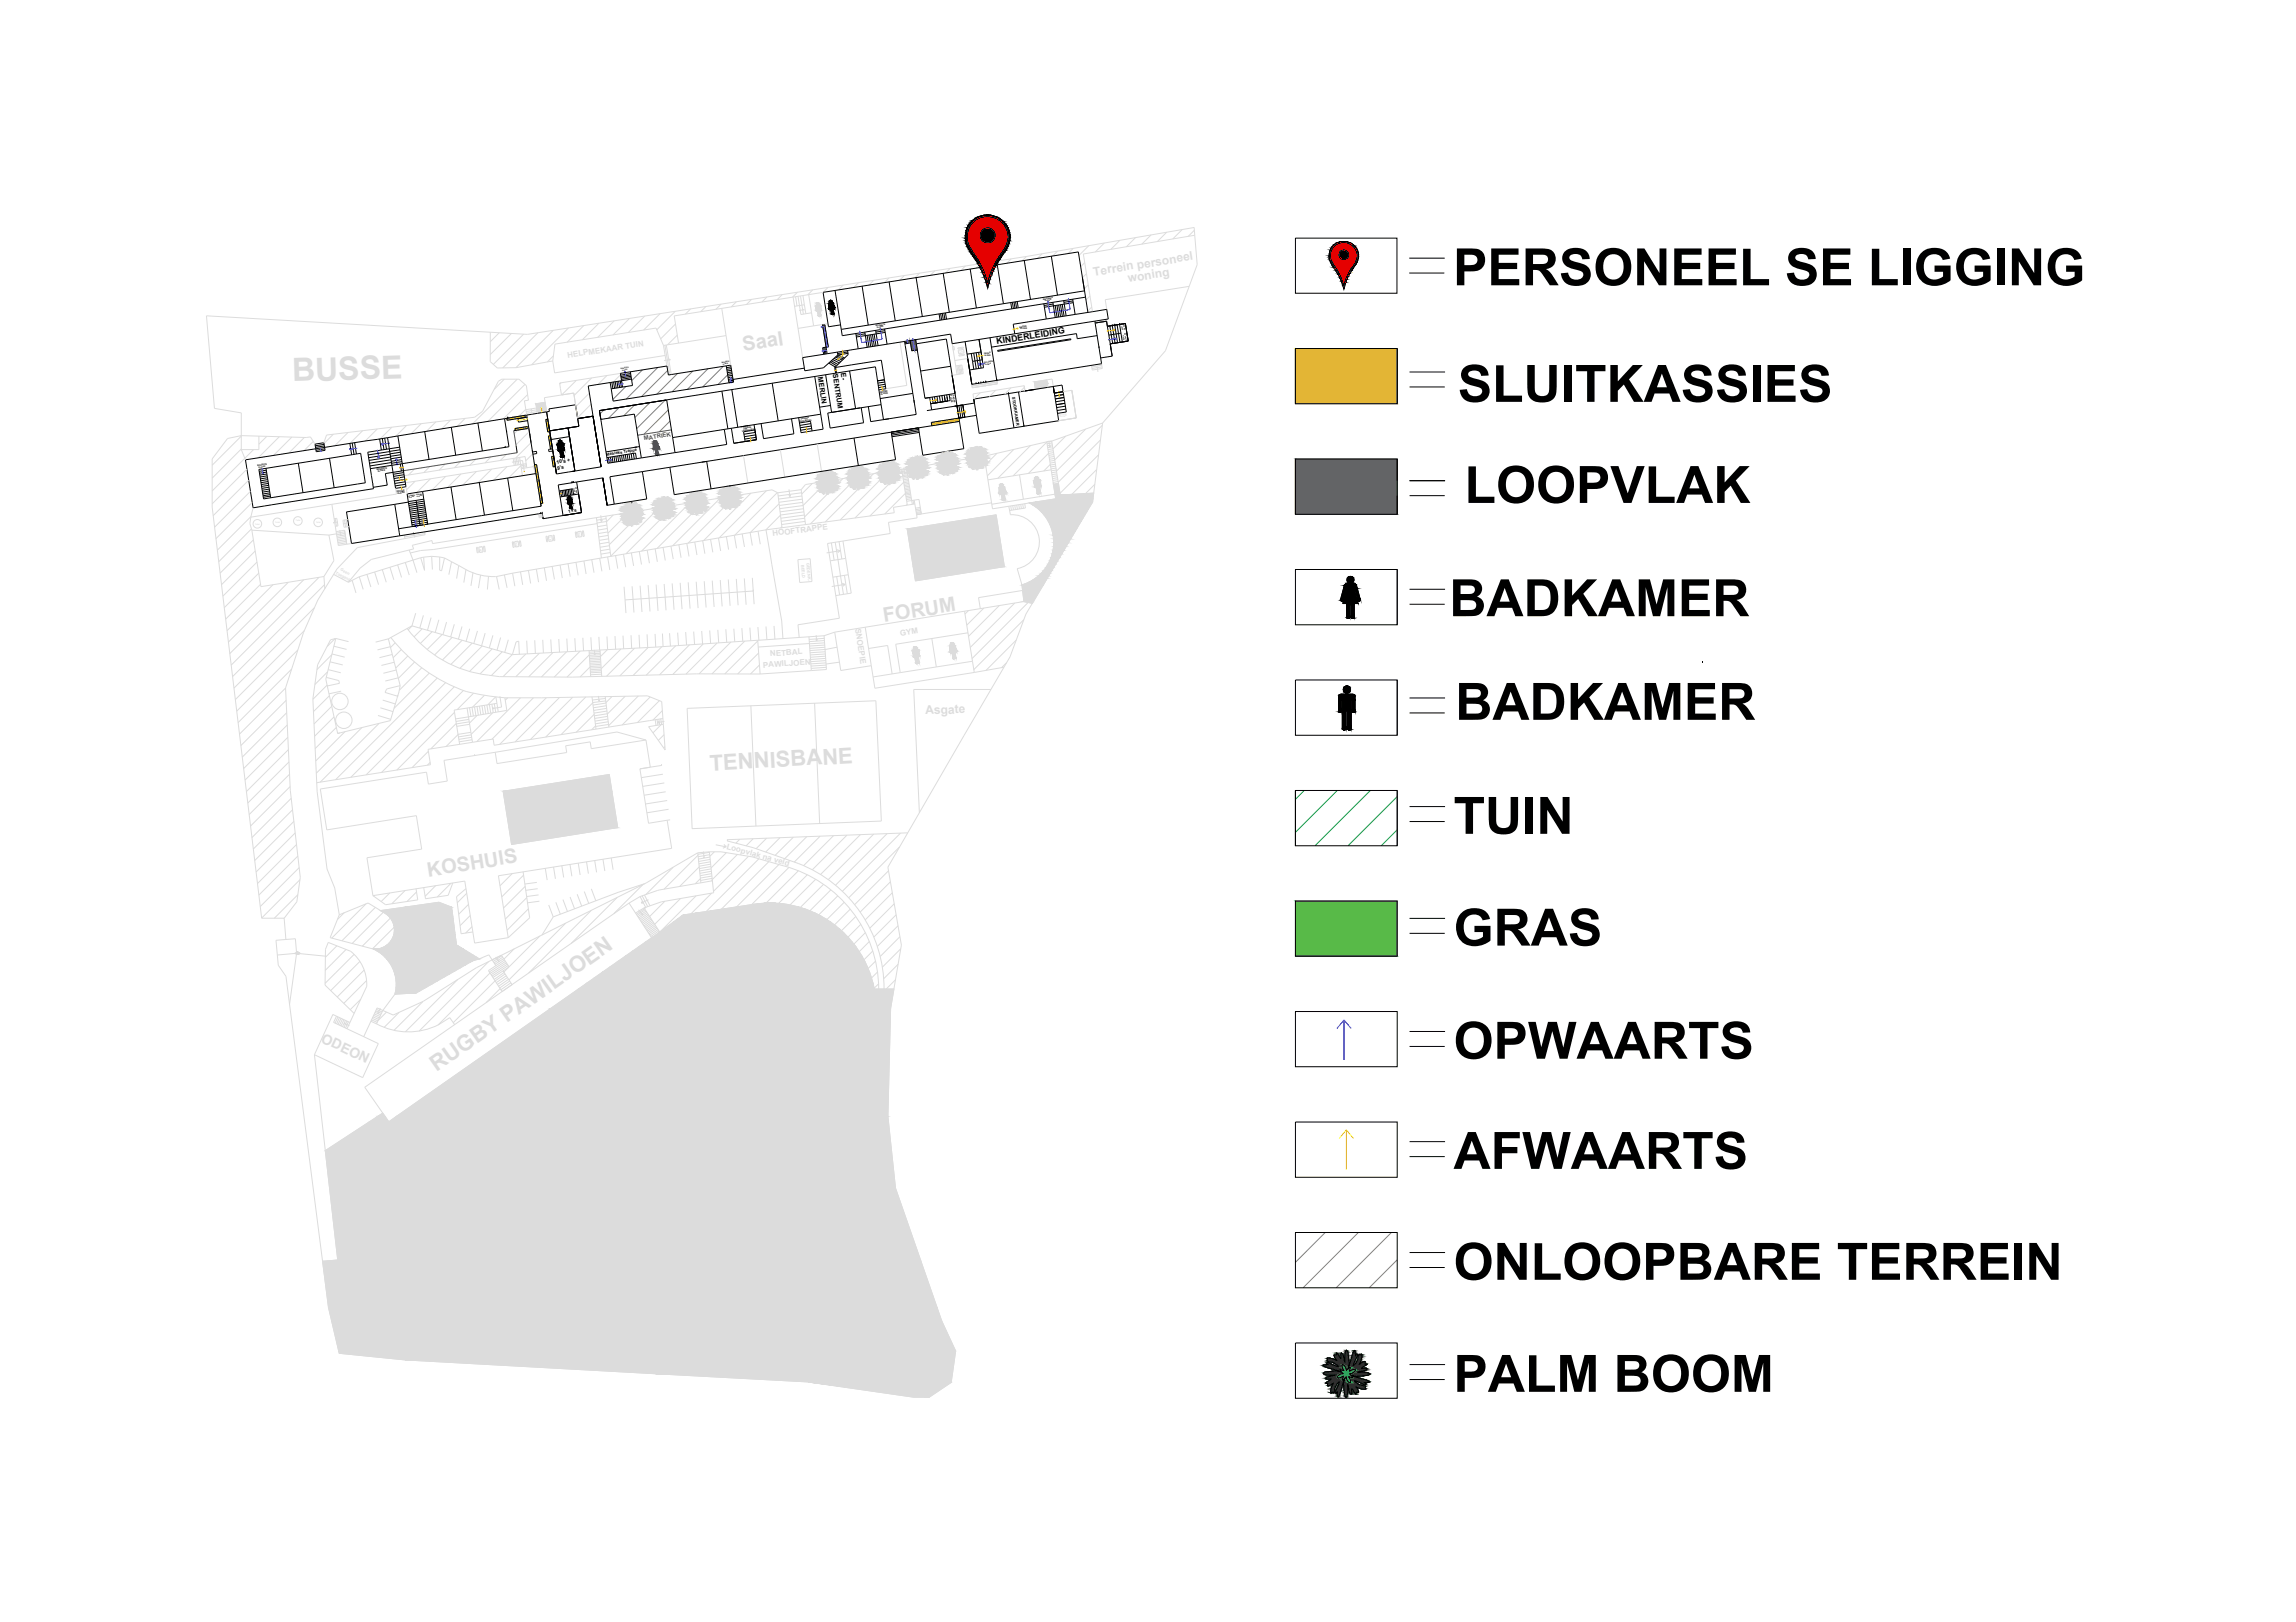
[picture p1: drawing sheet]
<svg xmlns="http://www.w3.org/2000/svg" width="297mm" height="210mm" viewBox="0 0 297 210" stroke-linecap="round" stroke-linejoin="round" font-family="sans-serif">
<defs><g id="words">
<g font-size="6.7">
<text x="188" y="36.9">PERSONEEL SE LIGGING</text>
<text x="188.6" y="52">SLUITKASSIES</text>
<text x="189.5" y="65.1">LOOPVLAK</text>
<text x="187.5" y="79.7">BADKAMER</text>
<text x="188.3" y="93.2">BADKAMER</text>
<text x="188.1" y="107.9">TUIN</text>
<text x="188.1" y="122.4">GRAS</text>
<text x="188.1" y="137">OPWAARTS</text>
<text x="188.1" y="151.3">AFWAARTS</text>
<text x="188.1" y="165.6">ONLOOPBARE TERREIN</text>
<text x="188.1" y="180.1">PALM BOOM</text>
</g>
<text font-size="1.1" x="129" y="44.5" transform="rotate(-9 129 44.5)">KINDERLEIDING</text>
<g font-size=".9">
<text x="105.8" y="48.8" transform="rotate(81 105.8 48.8)">MERLIN</text>
<text x="107.7" y="48.4" transform="rotate(81 107.7 48.4)">SENTRUM</text>
<text x="108.8" y="48.3" transform="rotate(81 108.8 48.3)">E-</text>
</g>
<text font-size=".8" fill="#545454" x="83.3" y="57" transform="rotate(-9 83.3 57)">MATRIEK</text>
<g font-size=".6">
<text x="72" y="60" transform="rotate(-8 72 60)">10's +</text>
<text x="72.1" y="60.8" transform="rotate(-8 72.1 60.8)">9's</text>
<text x="73.6" y="66.4" transform="rotate(-9 73.6 66.4)">11's</text>
</g>
<g font-size=".5">
<text x="130.9" y="51.4" transform="rotate(81 130.9 51.4)">STOORKAMER</text>
<text x="78.5" y="59" transform="rotate(-9 78.5 59)">Matrieks Trappe</text>
</g>
<g font-size=".3">
<text x="135" y="38.8" transform="rotate(-9 135 38.8)">BOONSTE</text>
<text x="135.2" y="39" transform="rotate(-9 135.2 39)">VLOER</text>
<text x="113.3" y="42.2" transform="rotate(-9 113.3 42.2)">BOONSTE</text>
<text x="113.4" y="42.4" transform="rotate(-9 113.4 42.4)">VLOER</text>
<text x="131.9" y="42.4" transform="rotate(-9 131.9 42.4)">GROND</text>
<text x="132" y="42.6" transform="rotate(-9 132 42.6)">VLOER</text>
<text x="113.8" y="50.9" transform="rotate(-10 113.8 50.9)">GROND</text>
<text x="113.9" y="51.1" transform="rotate(-10 113.9 51.1)">VLOER</text>
<text x="123" y="51.2" transform="rotate(81 123 51.2)">VLOER</text>
<text x="123.2" y="51.1" transform="rotate(80 123.2 51.1)">GROND</text>
<text x="96" y="55.9" transform="rotate(-9 96 55.9)">VERDIEPING</text>
<text x="96.1" y="55.5" transform="rotate(-9 96.1 55.5)">TWEEDE</text>
<text x="103.4" y="54.6" transform="rotate(-9 103.4 54.6)">VERDIEPING</text>
<text x="103.6" y="54.3" transform="rotate(-9 103.6 54.3)">TWEEDE</text>
<text x="33.3" y="60.3" transform="rotate(-10 33.3 60.3)">BOONSTE</text>
<text x="33.5" y="60.6" transform="rotate(-10 33.5 60.6)">VLOER</text>
<text x="48.7" y="60.8" transform="rotate(-10 48.7 60.8)">BOONSTE</text>
<text x="48.9" y="61.1" transform="rotate(-9 48.9 61.1)">VLOER</text>
<text x="51.3" y="63.7" transform="rotate(-10 51.3 63.7)">GROND</text>
<text x="51.4" y="63.9" transform="rotate(-10 51.4 63.9)">VLOER</text>
</g>
<g font-size=".3" fill="#dcdcdc">
<text x="137" y="53.8" transform="rotate(-9 137 53.8)">GROND</text>
<text x="137.1" y="54" transform="rotate(-9 137.1 54)">VLOER</text>
</g>
<g font-size=".2">
<text x="145.1" y="42" transform="rotate(81 145.1 42)">VLOER</text>
<text x="145.3" y="41.9" transform="rotate(81 145.3 41.9)">GROND</text>
<text x="80.3" y="47.7" transform="rotate(-9 80.3 47.7)">BOONSTE</text>
<text x="80.5" y="48" transform="rotate(-8 80.5 48)">VLOER</text>
<text x="93.4" y="47" transform="rotate(-9 93.4 47)">BOONSTE</text>
<text x="93.5" y="47.2" transform="rotate(-9 93.5 47.2)">VLOER</text>
<text x="127.3" y="45.8" transform="rotate(-8 127.3 45.8)">GROND</text>
<text x="127.4" y="46.1" transform="rotate(-9 127.4 46.1)">VLOER</text>
<text x="127.4" y="47" transform="rotate(-8 127.4 47)">BOONSTE</text>
<text x="127.4" y="47.3" transform="rotate(-8 127.4 47.3)">VLOER</text>
<text x="145.2" y="43.3" transform="rotate(81 145.2 43.3)">VLOER</text>
<text x="145.5" y="43.1" transform="rotate(81 145.5 43.1)">BOONSTE</text>
<text x="52.7" y="64.3" transform="rotate(-9 52.7 64.3)">BOONSTE GROND</text>
<text x="52.9" y="64.4" transform="rotate(-9 52.9 64.4)">VLOER</text>
<text x="53.9" y="64.3" transform="rotate(-9 53.9 64.3)">VLOER</text>
<text x="74.2" y="63.2" transform="rotate(81 74.2 63.2)">VLOER</text>
<text x="74.4" y="63.1" transform="rotate(81 74.4 63.1)">GROND</text>
</g>
</g></defs>
<!-- layer: Mure -->
<g fill="none" stroke="#dcdcdc" stroke-width=".13">
<path d="M89.3 40l-.6 .7M91.3 39.7l-.7 .6M93.3 39.4l-.7 .6M95.3 39l-.7 .7M97.2 38.7l-.6 .7M99.2 38.4l-.6 .7M101.2 38.1l-.7 .7M102.9 38.4l.2 1.2M103.2 37.8l-.7 .7M103.2 38.4l.4 2.3M103.6 38.3l.3 2.3M103.9 38.3l.2 1.1"/>
<path d="M104.1 39.4l-1.3 .2M104.1 39.4l.2 1.2M104.6 38.1l-17.4 2.8M105.1 37.5l-.6 .6M107.1 37.2l-.6 .6M109.1 36.9l-.6 .6M111.1 36.6l-.7 .6M113 36.3l-.6 .6M115 36l-.6 .6M117 35.7l-.6 .6M119 35.4l-.6 .5M120.9 35l-.5 .6"/>
<path d="M122.9 34.7l-.6 .6M124.9 34.4l-.6 .6M126.9 34.1l-.6 .6M128.8 33.8l-.5 .6M130.8 33.5l-.6 .6M132.8 33.2l-.6 .6M134.8 32.8l-.6 .6M136.8 32.5l-.6 .6M138.8 32.1l-.6 .7M140.3 34l-.5 .5M140.6 35.4l-.6 .5M140.8 36.9l-.5 .5"/>
<path d="M140.9 31.8l-1.3 1.3M141 38.3l-.5 .5M141.2 39.7l-.5 .6M142.9 31.5l-1.2 1.1M143 38.8l.2 1.2M144.9 31.1l-1.2 1.2M146.9 30.8l-1.2 1.1M148.9 30.4l-1.2 1.2M150.9 30.1l-1.2 1.2M152.9 29.7l-1.2 1.2M154.5 29.4l.1 1M154.5 29.8l-.8 .8"/>
<path d="M154.6 30.4l-14.4 2.5v.5M154.6 30.4l.3 3.8M31.2 58.2l.6 1.3M31.2 58.1l-3.8 3.8M31.2 56.4l-3.8 3.8M32.8 58.2l-5.4 5.3M34.5 56.5l-1 1M36.1 56.5l-2.7 2.7M37.8 56.6l-2.4 2.3M39.4 56.6l-2 2M40.5 57.1l-1.2 1.2M43.1 56.2l-1.2 1.2"/>
<path d="M45 56l-1.7 1.7M46.9 55.7l-1.6 1.7M48.8 55.5l-1.5 1.6M50.7 55.3l-1.5 1.5M52.6 55.1l-1.4 1.4M54.5 54.8l-1.3 1.3M56.4 54.6l-1.2 1.2M58.3 54.4l-1.1 1.1M59.6 59.7l-.8 .8M60.2 54.1l-1.1 1.1M61.5 59.4l-.7 .8M63.5 59.1l-.8 .8"/>
<path d="M64.6 43.1l-1.2 1.1M65.2 49.1l-1.3 1.3M65.5 58.8l-.8 .8M66.2 43.2l-2.8 2.7M66.9 49.1l-5.8 5.7M67 55.7l-.5 .4M67.7 43.2l-3.9 4M67.9 49.7l-4.8 4.8M68 53l-.9 .9M68.3 51.1l-3.2 3.1M68.5 55.8l-1.8 1.8M68.7 57.3l-2 2"/>
<path d="M68.9 58.7l-.9 .9M69.4 52.8l-1.4 .2M69.5 53l-1.4 .3M69.5 53.3l-1.4 .2M69.6 43.1l-4.6 4.5M70.4 51.5l.3 1.8M70.5 52.1l-1.2 .2 .2 1.2M71.6 42.8l-4.9 4.8M71.6 46.1l-.8 .7M73.5 42.4l-4.7 4.8M74.2 50.9l.3 1.5M75.5 42.1l-2.1 2.2"/>
<path d="M77.5 41.8l-2.2 2.2M79.5 41.5l-2.2 2.2M81.4 41.2l-2.1 2.1M83.4 40.9l-2.1 2.1M85.4 40.6l-2.1 2.1M86 44.7l.7 3.8M86.2 46.6l-.4-1.9-.9-2.2-13.1 2-.3 2.2M87.4 40.3l-2.4 2.4M87.4 41.9l-1.9 2M87.6 43.4l-1.2 1.2M87.8 44.4l-1.6 .2 .6 3.9M93.9 43.4l.6 3.9"/>
<path d="M107.1 41.9l-1.8 .3M116.4 44.3l.9 5.6-2.7 .4M123.2 44.5l.4 2.9M126.8 50.8l-.8 .8M128.8 50.5l-.8 .8M129 49.2v.5l-3.2 .5-.1-.5M129 58.7l-1.5 1.4M130.8 50.2l-.8 .8M131.2 58.2l-3.5 3.4M132.5 50.1l-.6 .6M132.6 50.6l-.1-.7-6.6 1.1 .1 .6M133.3 57.7l-4.2 4.2"/>
<path d="M135.4 57.2l-4.3 4.4M135.7 58.7l-2.6 2.6M137.9 56.4l-1.7 1.7M138.7 50.5l.5 3.6-2.2 .3M140.5 55.5l-4.1 4M142.1 58.9l-5 4.9M142.4 56.9l-5.5 5.5M142.6 55l-5.9 6M142.6 54.7l-6.5 2.4M31.9 60.7l-4.5 4.5M32.2 62.1l-4.6 4.6M32.4 63.6l-4.6 4.6"/>
<path d="M32.4 66.9l-.1 .9M32.5 66.9l-4.4 4.3M32.5 68.4l-4.2 4.3M32.6 68.6l1.2 7.3 8.1-1.3M32.6 65l-4.7 4.7M32.7 65.7l-.3 1.2M32.8 69.9l-4.3 4.3M33 71.3l-4.3 4.4M33.2 72.7l-4.4 4.4M33.5 74.2l-4.5 4.4M33.7 75.6l-4.5 4.5M35.3 75.7l-5.9 5.9"/>
<path d="M37.3 75.3l-7.8 7.8M39.3 75l-9.6 9.6M40.7 78.6l-10.4 10.5M41.3 74.7l-11.4 11.4M41.9 74.6l.1 1.6M42 75.7l-11.9 11.9M42.6 69.2l.6 3.3-1.3 2.1M42.9 65.3l-10.5 1.6M45.6 75.1l.5 1.6M46.5 74.6l.5 1.7M46.5 74.6l-1.4 .7M47.5 74.3l.5 1.7"/>
<path d="M48.5 74l.5 1.7M49.5 73.7l.5 1.6M50.4 73.4l.6 1.6M51.4 73.1l.6 1.6M52.4 72.8l.5 1.6M52.5 63l.2 .9M52.9 71.2l1 2.9M53.6 60.7l-.8 .8M53.7 62.3l-1.1 1.1M53.8 79.4l-.5 1.6-.5 .5M54.4 72.2l-7.9 2.4M54.8 79.6l-.5 1.7"/>
<path d="M54.8 72.1l.1 1.7-.5-1.6M54.8 72.1l-.4 .1M55 69.1l-2.6 .4M55.6 60.4l-.8 .8M55.7 62l-1.8 1.7M55.8 79.9l-.5 1.7M55.8 72l-1 .1M55.8 72l.1 1.7M55.8 72l1.1 .1M56.9 72.1v1.7l.2 .1 .4-1.7M56.9 72.1l.6 .1M57.5 72.2l.9 .5"/>
<path d="M57.6 60.1l-.8 .8M57.7 61.6l-1.8 1.8M58.4 72.7l.9 .5M58.4 72.7l-.3 1.7M59.3 73.2l1 .5-.3 1.7M59.3 73.2l-.2 1.7M59.6 61.3l-1.7 1.8M61.2 74.1l-.3 1.7M61.6 61l-1.7 1.8M62.2 74.4l-.3 1.7M62.7 70.7h-.2M63.2 74.6l-.1 1.7"/>
<path d="M63.6 60.7l-1.8 1.8M65.3 74.4l.3 1.7M65.6 60.4l-1.8 1.8M66.3 74.2l32.8-5.6 2 11.8 .2 2.2M66.3 74.2l.3 1.7M66.3 74.2l-2.1 .4 .4 1.7M67.3 70h-.1M67.3 74l.3 1.7M67.4 60.3l-1.6 1.5M68.4 73.8l.3 1.7M69.2 60.2l-.3 .2M69.4 73.7l.3 1.6"/>
<path d="M70.4 73.5l.3 1.7M71.4 73.3l.3 1.7M71.7 69.3h-.2M72.5 73.1l.2 1.7M73.5 72.9l.3 1.7M74.5 72.8l.3 1.7M75.5 68.7h-.2M75.5 72.6l.3 1.7M76.6 72.4l.3 1.7M77.3 67.8l-21.2 3.3-1.7 .1-1.3 .4M77.6 72.2l.3 1.7M78.4 67.1l-1.2 .2"/>
<path d="M78.5 67.5l-1.3 .2M78.6 72.1l.3 1.7M79.6 71.9l.3 1.7M80.7 71.7l.2 1.7M80.7 75.9l.2 1.7M80.9 77.6l.1 1.7M81.7 71.6l.3 1.6M81.8 75.9l.2 3.4M82.7 71.4l.3 1.7M82.8 75.8l.3 3.4M83.7 71.2l.3 1.7M83.8 75.7l.3 3.4"/>
<path d="M84.8 71l.2 1.7M84.9 75.6l.2 3.5M85.8 70.9l.3 1.6M85.9 75.6l.3 3.4M86.8 70.7l.3 1.7M87 75.5l.2 3.4M87.8 70.5l.3 1.7M88 75.4l.2 3.4M88.9 70.3l.2 1.7M89 75.4l.3 3.4M89.9 70.1l.3 1.7M90.1 75.3l.2 3.4"/>
<path d="M90.9 70l.3 1.7M91.1 75.2l.3 3.4M91.9 69.8l.3 1.7M92.1 75.1l.3 3.4M92.9 69.6l.3 1.7M93.2 75.1l.2 3.4M94 69.4l.3 1.7M94.2 75l.3 3.4M95 69.3l.3 1.7M95.3 74.9l.2 3.4M96 69.1l.3 1.7M96.3 74.9l.2 3.4"/>
<path d="M97 68.9l.3 1.7M97.3 74.8l.3 3.4M97.4 76.5h.1M97.4 76.5l-16.5 1.1M98.1 68.7l.3 1.7M99.9 63.4l.7 .4M104.2 62.7l-.6 .7M105.1 62.6l-1.4 1.3M107.1 62.2l-3.2 3.2M107.6 70.2l.3 2.3M108.1 70.2l1 6.7M108.2 74.6l.4 2.4"/>
<path d="M108.5 70.1l.4 2.2M109 61.9l-4.9 5M109.1 70l.3 2.3M109.2 74.5l.4 2.3M109.4 72.3l.7 4.5-2 .3M109.4 72.3l-2 .3M109.7 74.4l-2 .3M111 61.6l-6.2 6.2M113 61.3l-6.2 6.2M115 61l-6.3 6.3M116.7 61l-6.1 6M116.9 62.4l-4.4 4.4"/>
<path d="M117.1 63.8l-2.6 2.7M117.3 60.6l10-1.6 8.1-1.8 .6 3.5M117.4 65.3l-.1 .1M117.4 65.4l-1.8 .3 .1 .7-9.3 1.2M118.1 64.7l.1 .5M119.2 66.2v.2l-.6 .1M125.3 79l-.5 .5M127.3 78.7l-2.2 2.2M129.3 78.4l-4 3.9M131.3 78l-5.8 5.8M132.2 75.7l.3 2.1M132.3 76.4l-5.7 .9 .2 1.5"/>
<path d="M132.5 77.8l-7.7 1.3M132.5 77.8l1.1 .3M133 78l-7.2 7.2M135.9 60.1l-.9 .9M136.9 62.6l.3 1.5 4.3-.3M141.6 62.7l-1.2 1.2M141.9 60.8l-3.2 3.2M36.9 89l-5.9 6M37 90.6l-5.8 5.9M37.1 92.2l-5.8 5.8M37.2 93.8l-5.7 5.7M37.2 95.4l-5.5 5.6"/>
<path d="M37.3 97l-5.4 5.4M37.4 98.6l-5.3 5.3M37.7 86.6l-6.9 6.9M38.5 84.1l-7.9 7.9M39.4 81.6l-9 8.9M42.2 87.7l1.6 .4 .1 .3-1.6 .4 .2-.1M42.3 88.7l-1.8 1.8M42.4 86.9l-1.7 1.7M42.4 86.7l1.7 .4M42.6 90l-2 2.1M42.7 85.6l1.6 .4M42.9 91.4l-2.3 2.3"/>
<path d="M42.9 84.7l-1.9 2M42.9 84.6l1.7 .4M43.2 83.6l1.6 .4M43.2 92.8l-2.5 2.5M43.3 82.6l-1 1.1M43.5 94.1l-2.7 2.8M44 94.8l-.3 .1M44.1 89.4l-1.5 .4M44.6 94.7l-3.8 3.8M45.1 83l-1.7-.4-1.3 5.3M46.8 94.1l-5.9 6M48.6 83.1l1.6-.4 1.6 6"/>
<path d="M48.9 92.6l1.6 .5M49 93.6l-7.6 7.6M49.2 91.6l1.6 .5M49.5 90.6l1.6 .5M50.5 83.7l-1.7 .4M50.8 84.7l-1.7 .4M51 85.7l-1.7 .4M51.1 83.2l-.6 .6M51.3 86.7l-1.7 .4M51.5 90.1h.1M51.5 87.7l-1.7 .4M51.6 89.6h.1"/>
<path d="M51.8 88.7l-1.7 .4-.3 .5 1.7 .5M51.8 88.7l-.2 .9M51.9 84.1l-1 1M52.8 84.9l-1.6 1.6M53.6 85.7l-2.1 2.1M54.6 86.4l-2.9 2.9M54.6 81.4l-1 1M55.4 97.2l-2.1 2.1M55.5 87.1l-4.5 4.6M55.6 98.7l-.3 .3M55.9 81.7l-1.5 1.6M56.6 87.8l-13.2 13.1"/>
<path d="M56.8 80.2l-.5 1.7M57.2 96.7l-1.8 .3 .3 2-14.7 2.3M57.2 82.1l-1.9 1.9M57.6 88.3l-12.2 12.3M57.8 80.5l-.5 1.6M58.5 82.5l-2.3 2.3M58.8 88.9l-11.4 11.4M58.8 80.8l-.5 1.6M58.8 92.2l-7.5 7.4M59 93.6l-3.3 3.3M59.3 95.1l-1.6 1.5M59.8 81.1l-.5 1.6"/>
<path d="M59.8 82.9l-2.6 2.5M60 89.4l-10.6 10.6M60.8 81.4l-.5 1.6M61.1 83.2l-2.8 2.8M61.3 89.7l-2.2 2.1M61.7 92.6l-1 1M61.8 81.6l-.5 1.7M62.4 83.6l-2.9 2.9M62.7 90l-1.6 1.5M62.8 81.9l-.5 1.7M63.7 84l-3 2.9M63.7 92.2l-2.7 2.8"/>
<path d="M63.8 82.2l-.5 1.7M64.1 90.2l-1 1M64.8 82.5l-.5 1.6M65 84.3l-2.9 2.9M65.7 90.3l-.3 .3M65.8 82.8l-.5 1.6M66.3 84.7l-2.7 2.7M67.3 90.3l-5.6 5.7M68 84.6l-2.9 3M68.1 82.9l.1 1.7M69 90.3l-5.3 5.4M69.2 82.9l.1 1.7"/>
<path d="M69.8 84.5l-3.1 3.1M70.2 82.8l.1 1.7M70.7 90.3l-6 6M71.3 82.7v1.8M71.5 84.4l-3.1 3.2M72.3 82.7l.1 1.7M72.4 90.3l-5.8 5.7M73.3 84.4l-3.3 3.2M73.3 82.6l.1 1.7M74.1 90.2l-5.5 5.5M74.4 82.6l.1 1.7M75.1 84.3l-3.4 3.3"/>
<path d="M75.4 82.5l.1 1.7M75.8 90.2l-5.2 5.2M76.2 84.7l-2.8 2.9M76.3 86.3l-1.3 1.3M76.4 82.5l.1 1.7M76.7 91l-4.1 4.1M76.9 92.5l-2.3 2.3M77.1 93.9l-.6 .5M77.5 82.4l.1 1.7M77.6 84.3l-1.4 .1M77.6 84.5l-1.4 .1M77.7 84.7l-1.5 .1"/>
<path d="M77.7 84.9l-1.4 .1M77.7 85.1l-1.4 .1M77.7 85.4h-1.4M77.7 85.6h-1.4M77.7 85.8h-1.4M77.7 86h-1.4M77.7 86.2l-1.4 .1M77.7 86.4l-1.3 .1M77.8 86.6l-1.4 .1M77.8 86.8l-1.4 .1M77.8 87l-1.4 .1M77.8 87.2l-1.4 .1"/>
<path d="M78.3 90.2l.5 3.9M78.3 90.4l-1.7 .2M78.4 90.7l-1.7 .2M78.4 91l-1.7 .2M78.4 91.3l-1.6 .3M78.5 91.7l-1.7 .2M78.5 82.4l.1 1.7-.9 .9M78.5 92l-1.6 .3M78.6 92.4l-1.7 .2M78.6 92.7l-1.7 .3M78.6 93.1l-1.6 .2M78.7 93.4l-1.7 .3"/>
<path d="M78.7 93.8l-1.6 .2M79.2 90.1l-.8 .8M79.6 82.3v1.7M79.8 94.7l3.8 1.1M80.3 84l-2.5 2.5M80.6 82.3l.1 1.7M80.9 90.1l-2.3 2.3M81.6 82.2l.1 1.7M82.1 83.9l-3.6 3.6M82.6 90.1l-3.9 3.8M82.7 82.2l.1 1.7M83.7 82.1l.1 1.7"/>
<path d="M83.8 83.8l-3.6 3.7M84.1 90.2l-3.6 3.6M84.7 82l.1 1.7-18.5 1 .5-1.6 .3-.1 .1 1.7M85.3 90.7l-2.8 2.8M85.5 93.8l-1 1M85.6 83.7l-3.7 3.7M85.7 92l-1.2 1.2M85.7 82l.1 1.7M85.8 93.7l.2 3.4-2.1-3.1 1-.1M85.9 95.1l-.7 .7M86 96.6l-.1 .2M86.6 81.9l.1 1.7"/>
<path d="M87.4 83.6l-3.8 3.8M87.7 81.9l.1 1.7M88.7 81.8l.1 1.7M89.2 83.4l-3.9 3.9M89.7 81.7l.2 1.7M90.8 81.7l.1 1.6M91 83.3l-4 4M91.8 81.6l.1 1.7M92.8 83.2l-4.1 4M92.9 81.5l.1 1.7M93.9 81.4l.1 1.7M94.6 83.1l-4.2 4.1"/>
<path d="M94.9 81.4l.2 1.7M96 81.3l.1 1.7M96.3 83l-4.2 4.2M97 81.2l.1 1.7M98 82.9l-4.2 4.3M98.1 81.1l.1 1.8M98.1 84.5l-2.7 2.7M98.3 86.1l-1.2 1.1M99.1 81.1l.1 1.7M100.1 81l.2 1.7M104.7 83.3l-6.6 .4M106.6 82.3l-8.6 .6"/>
<path d="M120.6 82.6l.5 3.7M125.2 81.9l-9.3 1.5M125.8 85.6l-9.3 1.4M129.9 86.3l-3.9 .7M130.2 85.8l-.6 .6M131.5 82.8l-3.9 4M132.5 80.2l-6.5 6.5M37.5 100.2l-5.3 5.2M37.5 101.8l-5.1 5.1M37.7 103.3l-5.1 5.1M37.8 104.8l-5 5.1M38 106.3l-5 5.1"/>
<path d="M38.2 107.8l-5.1 5M38.4 109.3l-5.1 5M38.5 110.8l-5 5M38.5 115.8l-3 3M38.7 112.3l-5 5M38.8 113.8l-4.9 5M43.9 118.4l3.7-1.5 2 1.2a2.5 2.5 0 0 1 1.3 2.9 2.5 2.5 0 0 1-2.6 1.8M44.5 118.1l-.8 .9M47.3 117l-4.4 4.4M48.4 115.9l-.1 .1M48.6 117.4l-4.4 4.3M49.2 117.8l7.6-1 1.6 .6 .7 4.9 2.9 1.8-.9 .3-7.2 4.1-2.8 .2"/>
<path d="M49.6 118.1l-4 4M50.4 115.6l-1.1 1.1M50.5 118.8l-3.6 3.6M51 120l-2.8 2.8M52.4 115.2l-1.7 1.8M53.8 115l.2 1.5-4.1 .6-1.7-1.2M53.9 115.4l-1.3 1.3M56.4 114.6l-1.4 1.4M58.3 114.3l-1.7 1.8M58.6 114.3l-.6 1.6-2.9 .4-.3-1.4M60.3 115l-1.2 1 .6 4.8 1.5-.2M60.4 115.6l-1.2 1.2"/>
<path d="M60.6 117l-1.3 1.3M60.8 118.5l-1.3 1.3M61.1 119.9l-.9 .9M66.3 113l-1.6 1.6M67.7 112.8l.8 6-2.7 2.5M67.7 113.2l-2.8 2.9M67.9 114.7l-2.8 2.8M68.2 116.2l-2.8 2.7M68.4 117.6l-2.8 2.8M69.5 114.2l-1.6 .2M69.6 115l-1.6 .2M69.7 115.8l-1.6 .2"/>
<path d="M69.8 116.6l-1.6 .2M70.5 112.4l.3 1.5M71 117.1l.6 1.6M71.6 118.7l-1.5 2.3M71.6 112.2l.3 1.5M71.9 116.8l.6 1.5M72.7 112l.2 1.6M72.8 116.4l.6 1.6M73.2 119.5l-7.4 7.3M73.7 111.9l.3 1.5M73.8 116.1l.5 1.5M74.7 115.7l.6 1.6"/>
<path d="M74.8 111.7l.3 1.5M75.6 115.4l.6 1.5M75.9 111.5l.2 1.6M76.5 115l.6 1.6M76.5 117.8l-8.1 8.1M76.9 111.4l.3 1.5M78 111.2l.2 1.5M79.1 111l.2 1.6M79.8 116.1l-5.9 6M83.2 114.5l-3.8 3.7M83.3 117.5l.1 .1M83.4 117.6l-1.1 .7"/>
<path d="M83.4 114.4l-3.4 1.1-8.4 3.2M83.5 117.7l-1.1 .8M83.6 117.4l-.2 .2M83.6 117.9l-1.1 .7M83.7 118.1l-1.1 .7M83.8 118.2l-1.1 .8M83.9 118.4l-1 .7M84 118.6l-1 .7M84.1 118.7l-1 .8M84.3 118.9l-1.1 .8M84.4 119.1l-1.1 .7M84.5 119.3l-1.1 .7"/>
<path d="M84.6 119.4l-1.1 .8M84.8 119.8l-1.1 .7M84.9 119.9l-1 .8M85.8 100.2l-2.8 .4M85.9 101.3l-2.7 .5M86 116.6l-2 2M86.1 102.5l-2.8 .4M86.3 103.6l-2.8 .4M86.5 104.7l-2.8 .5M87.1 112.2l-3.5 3.6M88 116.3l-3.3 3.3-1.1 .7M88.4 118.4l-3 2.2"/>
<path d="M90.1 115.9l-4.7 4.7M90.3 110.7l-4.4 4.4M90.5 112.2l-2.6 2.5M90.6 113.7l-.7 .7M92.1 115.6l-2.7 2.7M92.4 110.2l-.6 .6M94 110.3l-2 2M95.4 110.6l-3.3 3.2M95.7 108.6l-.5 .5M96.8 110.8l-4.5 4.5M97.4 108.5l-.9 1M98.2 111.1l-6.8 6.9"/>
<path d="M99.2 108.5l-1.4 1.3M99.5 111.5l-6.2 6.2M100.8 111.9l-5.5 5.5M100.9 108.4l-1.8 1.9M102.1 112.3l-4.9 4.8M102.6 108.3l-2.3 2.4M103.3 112.7l-4.2 4.2M104.4 108.3l-2.9 2.8M104.4 113.2l-3.7 3.7M105.5 113.8l-3.3 3.3M106.1 108.2l-3.3 3.4M106.5 114.4l-3 3"/>
<path d="M107.5 115.2l-2.7 2.7M107.8 108.1l-3.8 3.9M108.4 115.9l-2.5 2.5M109.2 116.8l-2.2 2.2M109.6 108.1l-4.5 4.5M110 117.7l-2 2M110.7 118.6l-1.8 1.8M111.3 108l-5.1 5.2M111.4 119.6l-1.7 1.7M113 107.9l-5.8 5.9M114.8 107.9l-6.7 6.7M115 112.7l-4.4 4.4"/>
<path d="M115.2 114.1l-3.9 3.9M115.4 115.5l-3.5 3.5M115.7 117l-3.2 3.1M115.9 118.4l-2.8 2.9M116.2 119.8l-2.7 2.7M116.4 109.6l-6.6 6.6M116.5 107.8l-7.5 7.5M35.7 121.7l.3 3.2 1 1.5M37 121.6l1.2-.1 .2 1.9M38.4 123.4l-.9 6.6M38.4 123.4l-2.5 .2M38.4 123.4l3.7 .3"/>
<path d="M42.1 122.8v4.7l3.7 3.6M42.5 122l2.9 1.1M42.7 121.3l5.6 1.5M43.6 122.4l-1.5 1.5M44.8 122.9l-2.7 2.7M45.8 123.5l-3.7 3.8M46.6 124.4l-3.8 3.8M46.7 129.3l-1.4 1.4M47.1 125.5l-3.5 3.5M47.4 126.9l-2.9 2.9M47.5 127.6l-.9 2M48.7 132.5a8.7 8.7 0 0 0 9.5-.8l.6 .9"/>
<path d="M50 131l-1.1 1.1M51.7 131l-2 2M54.7 129.6l-3.7 3.7M59.2 126.8l-6.8 6.7M63.2 124.5l-9 8.9M63.4 125.9l-6.7 6.7M63.8 126.5l1.3-.9 .1 .3-1.3 .9M64 126.9l-5.4 5.4M64.7 127.9l-1.8 1.8M64.9 123.7l-1.1 .7M65 123.9l-1.1 .7M65.2 124.1l-1.2 .7"/>
<path d="M65.3 124.2l-2.1 1.4M65.3 126l-1.2 .9M65.4 124.4l-2.1 1.4M65.5 126.3l-1.3 .9M65.5 124.6l-2.1 1.4M65.6 124.8l-2.1 1.3M65.6 126.5l-1.2 .9M65.8 125l-2.1 1.3M65.8 126.7l-1.3 .9M65.8 125.2l-.6 .6M65.9 127l-1.2 .9M66.1 127.2l-1.3 .9"/>
<path d="M66.2 127.4l-1.3 .9M66.5 122.8l-1.3 1.3M69.9 121.1l-4 4M85 120.1l-1 .7M85.1 120.3l-1 .7M85.2 120.5l-1 .7M85.4 120.6l-1.1 .8M111.9 120.7l-1.4 1.5M112.5 121.8l-1.3 1.4M112.9 123.1l-1.1 1.1M113.3 124.4l-1 .9M113.5 125.8l-.7 .8"/>
<path d="M113.7 127.3l-.6 .6M115.9 126.8l-1.3 1.2M116.2 124.8l-1.9 1.8M116.4 121.2l-2.5 2.6M116.5 122.8l-2.3 2.4"/>
<circle cx="33.3" cy="67.8" r=".56"/>
<circle cx="35.9" cy="67.6" r=".56"/>
<circle cx="38.5" cy="67.4" r=".56"/>
<circle cx="41.2" cy="67.6" r=".56"/>
<circle cx="44" cy="90.8" r="1.06"/>
<circle cx="44.5" cy="93.2" r="1.06"/>
<circle cx="38.5" cy="123.4" r=".14"/>
</g>
<!-- layer: 0 -->
<g fill="none" stroke="#dcdcdc" stroke-width=".13">
<path d="M93.4 39.9l.5 3.5-6.1 1-.6-3.5M102.6 38.5l1.2 7.8M105.5 39.6l.2 .6-.1-.4M105.5 39.6l.1-.1h.5l.1 .6-.1-.4M105.6 39.7v.1M105.6 39.7h.1M105.7 39.7l.2 1.1M106 39.7l.2 1.1M106 39.7h.1M106.5 37.8l-1.9 .3 .7 4.1-2.1 .3M140.2 33.4l1.1 6.9M153.8 37.1l-10.8 1.7"/>
<path d="M154.5 29.4l-21.7 3.8-64.6 10.1-41.5-2.4 1 11.9 3.5 .6v4.8h2.3v-1.8M154.9 34.2l-4.1 11.2-8.2 9.3-1.3 10.3-8.6 14.5-2 5.5-15.8 27.2 1.7 10.1-1.4 8.2-.3 14 1 9.3 5.9 17.1 1.8 3.9-.5 4.1-2.9 1.9h-2l-13.7-2-52.1-2.8-8.5-.9-1.4-5.9-5.5-42.8M40.8 57.5l-.6-1-.6 .1-8.4-.2-1.8 .3-2 2.7v6.2l6.5 53.2h2.9M63.4 43v3.8l.9 .8h2.5l4.7-.9 .3 1.6 14.2-2.3M66.4 59.3l.1 .9M66.6 59.3l.1 .9M66.8 59.3l.1 .9M67 59.2l.1 1M67.2 59.2l.2 .9M68.1 53.7l-.3-1.8 .6-.1-.3-1.9-1-.8h-2.2l-.4 .2-2.1 3.9-1 .8-19.2 2.3-.3 1M72.6 49.5l-.2 .2M74.2 50.9l-3.8 .6"/>
<path d="M74.2 50.9l.5 3.3M74.6 49.2l-1.9 1.9M76.2 50.9l-1.7 1.7M76.5 52.3l-1.8 1.8M76.5 48.9l-2.2 2.3M76.7 53.7l-.1 .2M78.5 48.6l-1.1 1.1M80.3 48.3l-7.9 1.3 .2 1.5 1.6-.2M80.3 48.5l-1 .9M86.2 46.6l.1 .8M86.2 44.6l-.4 .1M96.2 59l.5 3.5"/>
<path d="M101 58.2l.5 3.6M105 40.5l-1.4 .2M105.7 57.4l.6 3.6M105.9 40.1h.1M105.9 40.1l.1 .7M105.9 40.1l.2 .7M115.7 60l-.2 .7 .2-.4a.21 .21 0 0 1 .1-.3 .21 .21 0 0 1 .2 0l-.2 .6 .4-.2v.2h.1l-.3 .3h.3l-.1 .1-.5 .1h.6l.2 .1-.3 .1h-.8l1.1 .4-.3 .1v.1M115.7 60h-.1l-.1-.3-.4 1.1v-.8l-.1-.3-.1 .8-.2-.6v.3l-.3-.3v.1h-.2l.2 .4-.6-.2a.21 .21 0 0 0 .1 .3 .21 .21 0 0 0 .2 0l.4 .2-.7-.2M117.5 59.8v.1l-.3 .1 1.1 .4h-.8l-.3 .1 .8 .1-.6 .2 .3 .1-.3 .2h.1v.2l.4-.2-.2 .4v.3a.21 .21 0 0 0 .2-.1 .21 .21 0 0 0 0-.3l.3-.4-.2 .7M118.4 59.9l.2 .1 .1 .3 .2-.2v.3l.3-.2a.26 .26 0 0 1-.3 .3l.2 .3-.3-.1 .2 .4a.24 .24 0 0 1-.3-.1 .24 .24 0 0 1 0-.3l-.3 .2 .1-.2-.4 .1a.26 .26 0 0 1 .4-.3l-.2-.2h.2zM119.4 59.3l-.3 .7 .3-.4a.2 .2 0 0 1 0-.2 .2 .2 0 0 1 .3-.1l-.2 .6 .4-.2v.2h.1l-.4 .3h.4l-.6 .2h.6l.2 .1-.3 .1h-.8l1.1 .4-.3 .1v.1M119.4 59.3h-.1l-.1-.3-.4 1.1v-.8l-.1-.3-.1 .8-.2-.6-.1 .3-.2-.3v.1h-.2l.2 .4-.6-.2a.22 .22 0 0 0 0 .3 .22 .22 0 0 0 .3 0l.4 .3-.7-.3"/>
<path d="M121.4 59.2v.2l-.3 .1 1.1 .3h-.3l-.8 .2h.2l.6 .1-.5 .1-.1 .1h.3l-.3 .3h.1v.1l.4-.1-.2 .3v.3a.21 .21 0 0 0 .3-.1 .21 .21 0 0 0 0-.2l.2-.4-.2 .7 .1-.1 .1 .3 .4-1.1-.1 .6 .2 .6 .1-.8 .2 .6v-.4l.3 .4v-.1h.2l-.2-.4 .4 .1h.2a.21 .21 0 0 0-.1-.2 .21 .21 0 0 0-.2 0l-.4-.3 .7 .3M122.3 59.4l.2 .1 .1 .3 .2-.2v.2l.3-.1a.25 .25 0 0 1 0 .3 .25 .25 0 0 1-.3 0l.2 .2h-.3l.2 .3a.24 .24 0 0 1-.3-.1 .24 .24 0 0 1 0-.2l-.2 .2v-.3l-.4 .1a.24 .24 0 0 1 .1-.2 .24 .24 0 0 1 .3 0l-.2-.3 .2 .1zM122.6 58.5l-.1 .8-.1-.5-.1-.1-.1 .3-.2-.3v.1h-.2l.2 .3-.3-.1h-.3a.21 .21 0 0 0 0 .2 .21 .21 0 0 0 .3 0l.4 .3-.7-.2M122.6 58.5l.2 .7-.1 .4 .4-1.1 .1 .3h.1M123.2 44.9l.2-.1 .1 .5h-.2zM123.3 58.7l-.3 .8 .3-.4a.21 .21 0 0 1 0-.3 .21 .21 0 0 1 .3 0l-.2 .6 .4-.2v.1l.1 .1-.3 .2 .3 .1-.6 .2 .8 .1-.6 .1h-.5l1.1 .4h-.3v.2M123.8 47.3l.2 1.1M123.8 48.5l-.2-1.1 .8-.2 .2 1.1-1.4 .3M123.9 45l.7-.1v.2l-.7 .1zM124 47.3l.1 1.1M124 45.3l.7-.1v.5l-.7 .1zM124.1 45.9l.7-.1v.2l-.7 .1z"/>
<path d="M124.1 47.3l.2 1.1M124.3 47.3l.2 1.1M125.2 58.5v.2l-.3 .1 1.1 .3h-.8l-.3 .2 .3 .1h.5l-.6 .2h.3l-.3 .3h.1v.1l.4-.1-.2 .4v.2a.21 .21 0 0 0 .3-.1 .21 .21 0 0 0 0-.2l.2-.4-.2 .7M125.2 46.4l-1.7 .3M126.1 58.7l.2 .1 .1 .3 .2-.2v.2l.4-.1a.26 .26 0 0 1-.4 .3l.2 .2h-.2l.1 .3a.27 .27 0 0 1-.3-.3l-.3 .2 .1-.3-.4 .1a.26 .26 0 0 1 .4-.2l-.2-.3 .2 .1zM127.1 58l-.3 .8 .3-.4a.22 .22 0 0 1 0-.3 .22 .22 0 0 1 .3-.1l-.2 .7 .4-.2v.1l.1 .1-.3 .2 .3 .1-.1 .1-.5 .1h.6l.2 .1-.6 .1h-.5l1.1 .4h-.3v.2M127.1 58.1h-.1l-.1-.3-.4 1.1v-.9l-.1-.2-.1 .7-.2-.5v.3l-.3-.3v.1h-.2l.2 .3-.6-.1a.21 .21 0 0 0 0 .2 .21 .21 0 0 0 .3 0l.4 .3-.7-.2M127.3 59l.5 3.1M127.6 60l-.7-.3 .4 .3a.2 .2 0 0 1 .3 0 .2 .2 0 0 1 0 .2l-.6-.1 .2 .3-.2 .1v.1l-.3-.4v.4l-.2-.6-.1 .8-.2-.6 .1-.6-.4 1.1-.1-.3-.1 .1M129 49.2v.5l-3.2 .5-.1-.5M129 49.4l-3.2 .5M135.4 57.2l.7-.1 .8 5.5-.6 .1"/>
<path d="M135.4 49.2l.2 .9M136.1 57.3l-.6 .1M136.1 57.6l-.6 .1M136.2 57.8l-.7 .1M136.2 58.1l-.6 .1M136.3 58.3l-.7 .1M136.3 50l-.2-.9-2.3 .3 .2 1M136.3 58.6l-.6 .1M136.3 58.8l-.6 .1M136.4 59.1l-.7 .1M136.4 59.3l-.6 .1M136.5 59.6l-.7 .1"/>
<path d="M136.5 59.8l-.6 .1M137.5 50.7l1.2-.2 .5 3.6-2.2 .3M142.5 47.1l.1 .6-1.3 .2-.1-.6M142.5 47.3l-1.3 .2M142.6 47.5l-1.3 .2M32.3 67.8l.3 .8 10 .6 .9-.1M43.2 67.1h.4l.1 1h-.3M43.4 67.1l.1 1M43.5 68.8l1.1-.2 .3 1.8M44.6 67.3l.1 .9M44.6 68.8l-1.1 .2M44.6 69l-1.1 .2"/>
<path d="M44.7 69.2l-1.1 .2M44.7 69.4l-1.1 .2M44.7 69.6l-1 .2M44.8 69.8l-1.1 .2M44.8 67.3l.1 .9M44.8 70l-1.1 .2M44.8 70.2l-1.1 .2M45 67.2l-.6 .1 .1 .9 .6-.1M51.2 63.2l.1 .7-8.4 1.4 .9 5.3 1.7-.3M52.3 69.2l.1 .5M54.9 68.8l.1 .4-8.8 1.7-2.6 2.7-2.5 4.1-1.8 4.1-2.4 7.2 .7 13.3 1.2 11.2-.4 3.2-1.6 2.1M60.3 73.7a7.5 7.5 0 0 0 3.9 .9"/>
<path d="M61.6 70.8h.2l.1 .7h-.2zM61.9 70.8l.5-.1 .1 .7-.5 .1zM62.7 70.7l.1 .7h-.2l-.1-.7M66.3 70.1h.1l.1 .7h-.1zM66.6 70.1l.4-.1 .1 .7-.4 .1zM67.3 70l.1 .7h-.1l-.1-.7M67.4 60.1l-15 2.4M67.4 60.1v.5M67.4 60.1l.7-.1v.2l-.7 .1M67.4 60.6l.2 1M68.1 60.4l-.7 .1M68.2 60.5l-.3-1.4-15.6 2.5"/>
<path d="M69.1 60.4l.1 .9M69.2 60.4l-1.8 .2M69.7 66.5l.1 .5 .4-.1M70.2 66.5l-.5 .1M70.2 66.7l-.5 .1M70.2 66.8l-.5 .1M70.6 69.4h.2l.1 .7h-.2zM70.9 69.4l.5-.1 .1 .7-.5 .1zM71.7 69.3l.1 .7h-.2l-.1-.7M74.4 68.9l.2-.1 .1 .7-.2 .1zM74.7 68.8l.5-.1 .1 .7-.5 .1zM75.5 68.7l.1 .7h-.2l-.1-.7"/>
<path d="M77.2 67l.6 5.2M78.4 66.8l.6 5.2M78.5 68l-1.2 .2M78.6 68.4l-1.2 .2M78.6 68.8l-1.2 .2M78.7 69.3l-1.2 .2M78.7 69.7l-1.2 .2M78.8 70.2l-1.2 .2M78.9 70.6l-1.3 .2M78.9 71.1l-1.2 .2M79 71.5l-1.3 .2M79.3 66.6l-.8 .9"/>
<path d="M80.5 67.2l-1.8 1.8M80.5 65.8l.1 .2h-.4l1.2 .4h-.9l-.2 .1 .1 .1h.6l-.6 .3h.4l-.4 .2 .1 .1v.1l.4-.2-.1 .7a.21 .21 0 0 0 .2-.1 .21 .21 0 0 0 0-.2l.3-.4-.3 .7M81.4 66a.26 .26 0 0 1 .3 .3l.3-.2-.1 .3 .4-.1a.25 .25 0 0 1-.1 .2 .25 .25 0 0 1-.3 0l.2 .3-.2-.1 .1 .4a.26 .26 0 0 1-.3-.4l-.2 .2v-.2l-.3 .1a.24 .24 0 0 1 .1-.2 .24 .24 0 0 1 .2-.1l-.2-.2 .3 .1zM81.6 67.7l-2.8 2.8M81.7 65.1l-.1 .7-.2-.6v.4l-.3-.4v.1l-.2 .1 .2 .3-.4-.1h-.2a.22 .22 0 0 0 .1 .2 .22 .22 0 0 0 .2 0l.4 .3-.7-.3M81.8 65.1l.1 .7-.1 .4 .2-.5a.49 .49 0 0 1 .3-.6v.3l.2-.1M81.9 67.5h-.1M82.3 67h.1M82.4 65.3l-.2 .7 .3-.4a.2 .2 0 0 1 0-.2 .2 .2 0 0 1 .2-.1l-.1 .6 .3-.1v.1h.1l-.3 .3h.3l-.5 .2a.71 .71 0 0 1 .7 .2l-.8 .1h-.3l1.1 .4h-.3v.2M82.6 66.7l-.1 .1M82.9 67.2l-.7-.2 .4 .3a.2 .2 0 0 1 .3 0 .2 .2 0 0 1 0 .2l-.6-.1 .2 .3h-.2v.2l-.2-.4-.1 .3-.1-.1-.1-.4-.1 .8-.1-.3v-.9l-.4 1.1-.1-.3-.1 .1M83.3 66l-.4 .4"/>
<path d="M84.7 65.1v.1l-.3 .1 1.1 .4h-.8l-.3 .1 .8 .1-.5 .1-.1 .1 .3 .1-.3 .2h.1v.2l.3-.2-.1 .4v.2a.21 .21 0 0 0 .2 0 .21 .21 0 0 0 0-.3l.3-.4-.2 .7M85.3 65.7l-6.3 6.3M85.6 65.2l.3 .2v.2l.2-.2v.3l.3-.2a.24 .24 0 0 1-.1 .3 .24 .24 0 0 1-.2 0l.2 .2h-.3l.2 .4a.25 .25 0 0 1-.3-.1 .25 .25 0 0 1 0-.3l-.3 .2 .1-.2-.4 .1a.26 .26 0 0 1 .4-.3l-.2-.2h.2zM86.6 64.6l-.3 .7 .3-.4a.21 .21 0 0 1 0-.3 .21 .21 0 0 1 .3 0l-.2 .6 .4-.2v.2h.1l-.4 .3h.4l-.1 .1-.5 .1h.6l.2 .1-.7 .2-.4-.1 1.1 .4-.4 .1 .1 .1M86.6 64.6h-.1l-.1-.3-.4 1.1v-.8l-.1-.3-.1 .8-.1-.5-.1-.1-.1 .3-.2-.3v.1h-.2l.2 .4-.6-.2a.22 .22 0 0 0 0 .3 .22 .22 0 0 0 .3 0l.4 .3-.7-.3M87.1 66.5l-.7-.2 .4 .2a.21 .21 0 0 1 .2 .1 .21 .21 0 0 1 .1 .2l-.6-.2 .2 .4h-.2v.1l-.3-.3v.3l-.2-.6-.1 .8-.2-.6 .1-.5-.4 1.1-.1-.3h-.2M87.3 65.4l-6.3 6.3M88.9 64.4v.1l-.3 .1 1.1 .4h-.8l-.3 .1 .8 .1-.6 .2h.3l-.3 .3h.1v.2l.4-.2-.2 .4v.2a.21 .21 0 0 0 .3 0 .21 .21 0 0 0 0-.3l.2-.4-.2 .7M89.2 65.1l-6.2 6.2M89.8 64.5l.2 .1 .1 .3 .2-.2v.3l.3-.2a.24 .24 0 0 1 0 .3 .24 .24 0 0 1-.3 0l.2 .2h-.3l.2 .4a.25 .25 0 0 1-.3-.1 .25 .25 0 0 1 0-.3l-.3 .2 .1-.2-.4 .1a.26 .26 0 0 1 .4-.3l-.2-.2h.2zM90.8 63.9l-.3 .7 .3-.4a.21 .21 0 0 1 0-.3 .21 .21 0 0 1 .3 0l-.2 .6 .4-.2v.2h.1l-.3 .3h.3l-.1 .1-.5 .1 .8 .1-.7 .2-.4-.1 1.1 .4-.3 .1v.1M90.8 63.9h-.1l-.1-.3-.4 1.1v-.8l-.1-.3-.1 .8-.2-.6v.3l-.3-.3v.1h-.2l.2 .4-.6-.1a.21 .21 0 0 0 0 .2 .21 .21 0 0 0 .3 0l.4 .3-.7-.3"/>
<path d="M91.2 64.8l-6.2 6.2M91.3 65.8l-.7-.2 .4 .2a.21 .21 0 0 1 .3 .1 .21 .21 0 0 1 0 .2l-.6-.2 .2 .4h-.2v.1l-.3-.3v.3l-.2-.6-.1 .8-.2-.6 .1-.5-.4 1.1-.1-.3h-.1M93.2 63.6v.2l-.3 .1 1.1 .3h-.8l-.2 .2h.1l.6 .1-.6 .2h.4l-.4 .3h.1v.1l.4-.1-.2 .4 .1 .2a.22 .22 0 0 0 .2-.1 .22 .22 0 0 0 0-.2l.3-.4-.3 .7M93.2 64.4l-6.2 6.2M94.2 63.8l.1 .1 .1 .3 .3-.2-.1 .2 .4-.1a.26 .26 0 0 1-.4 .3l.2 .2h-.2l.1 .3a.26 .26 0 0 1-.3-.3l-.2 .2v-.3l-.3 .1a.26 .26 0 0 1 .3-.2l-.2-.3 .3 .1zM94.4 62.9l-.1 .8-.2-.6v.3l-.3-.3v.1h-.2l.2 .3-.4-.1h-.2a.22 .22 0 0 0 .1 .2 .22 .22 0 0 0 .2 0l.4 .3-.7-.2M94.5 62.9l.1 .8-.1 .3 .4-1.1 .1 .3h.2M95.1 63.1l-.2 .8 .3-.4a.2 .2 0 0 1 0-.3 .2 .2 0 0 1 .2 0l-.2 .6 .4-.2v.1l.1 .1-.3 .2 .3 .1-.5 .2a.71 .71 0 0 1 .7 .1l-.8 .1h-.3l1.1 .4h-.3v.2M95.2 64.1l-6.2 6.2M95.6 65.1l-.7-.3 .4 .3a.21 .21 0 0 1 .3 0 .21 .21 0 0 1 0 .2l-.6-.1 .2 .3-.2 .1v.1l-.3-.4v.4l-.2-.6-.1 .8-.1-.6v-.6l-.4 1.1-.1-.3-.1 .1M97.2 63.8l-6.2 6.2M99.2 63.5l-6.2 6.1"/>
<path d="M99.9 63.4l-43.9 6.9-.1-.3-2.6 .6 .2 .4-5.5 1.4-1.4 1.1-1.5 1.8-1.9-1M100.6 63.7l-5.5 5.6M100.8 65.2l-3.7 3.7M101.2 68.2l-.2 .1M103.2 72.4l1.6-.1 .2 3-1.5 .1zM103.7 63.8l-3 .4M103.8 64.2l-3.1 .4M103.8 64.6l-3 .4M103.9 65l-3.1 .4M103.9 65.4l-3 .4M104 65.8l-3.1 .4M104 66.2l-3 .5-1.9 1.9"/>
<path d="M104.1 66.7l-3.1 .4M104.1 67.1l-3 .4M104.2 67.5l-3.1 .4M104.2 62.7l13.1-2.1 .7 4.7M104.2 67.9l-.6-4.5-3 .4 .6 4.5M105.8 61.7l.7 .3-.4-.3a.2 .2 0 0 1-.2 0 .2 .2 0 0 1-.1-.2l.6 .1-.1-.3h.1v-.2l.3 .4v-.4l.1 .1 .2 .5 .1-.7 .1 .2v.9l.4-1.1v.3l.2-.1-.3 .7 .3-.4a.21 .21 0 0 1 0-.2 .21 .21 0 0 1 .2-.1l-.1 .6 .3-.1v.1h.2l-.4 .3h.4l-.1 .1-.5 .1 .5 .1 .2 .1-.8 .1h-.3l1.1 .4h-.3l.1 .2M105.8 61.7l.1 .2h-.3l1.1 .4h-.9l-.2 .1 .7 .1-.6 .3h.4l-.4 .2 .2 .1v.1l.3-.1-.1 .6a.21 .21 0 0 0 .2-.1 .21 .21 0 0 0 0-.2l.3-.4-.3 .7M106.4 67.6l-7.3 1M106.8 61.9l.2 .1v.2l.3-.2-.1 .3 .4-.1a.24 .24 0 0 1-.1 .2 .24 .24 0 0 1-.3 0l.3 .3-.3-.1 .1 .4a.24 .24 0 0 1-.2-.1 .24 .24 0 0 1-.1-.3l-.2 .3 .1-.3-.4 .1a.25 .25 0 0 1 .1-.2 .25 .25 0 0 1 .3-.1l-.3-.2h.3zM108.3 63.1l-.7-.2 .4 .3a.21 .21 0 0 1 .2 0 .21 .21 0 0 1 .1 .2l-.6-.1 .1 .3h-.1l-.1 .2-.2-.4v.4l-.3-.6-.1 .8-.1-.6v-.6l-.4 1.1v-.3l-.2 .1M109.8 61.1l.1 .2h-.3l1.1 .4h-.9l-.2 .1 .2 .1h.5l-.6 .3h.4l-.4 .2 .1 .1 .1 .1 .3-.1-.1 .4v.2a.21 .21 0 0 0 .2-.1 .21 .21 0 0 0 0-.2l.3-.4-.3 .7M110.8 61.3l.2 .1v.3l.3-.3-.1 .3 .4-.1a.26 .26 0 0 1-.4 .2l.2 .3-.2-.1 .1 .4a.25 .25 0 0 1-.2-.1 .25 .25 0 0 1-.1-.3l-.2 .3v-.3l-.3 .1a.26 .26 0 0 1 .3-.3l-.2-.2 .3 .1z"/>
<path d="M111.7 60.6l-.2 .7 .3-.4a.22 .22 0 0 1 0-.2 .22 .22 0 0 1 .2-.1l-.1 .6 .3-.1v.1l.1 .1-.3 .2h.3l-.1 .1-.4 .2h.5l.2 .1-.5 .1h-.6l1.1 .4h-.3v.2M111.8 60.6l-.2 .1-.1-.3-.3 1.1v-.9l-.2-.2-.1 .7-.2-.6v.4l-.3-.4v.2h-.1l.1 .3-.6-.1a.21 .21 0 0 0 .1 .2 .21 .21 0 0 0 .2 0l.4 .3-.7-.3M112.3 62.6l-.8-.3 .4 .3a.2 .2 0 0 1 .3 0 .2 .2 0 0 1 0 .2l-.6-.1 .2 .3h-.1l-.1 .2-.2-.4-.1 .4-.2-.6-.1 .8-.1-.6v-.6l-.4 1.1v-.3l-.2 .1M113.8 60.5v.1l-.3 .1 1.1 .4h-.8l-.2 .1 .7 .1-.6 .2h.4l-.4 .3h.1v.2l.4-.2-.2 .4 .1 .2a.22 .22 0 0 0 .2-.1 .22 .22 0 0 0 0-.2l.3-.4-.3 .7M114.8 60.6l.1 .1 .1 .3 .3-.2-.1 .2 .4-.1a.26 .26 0 0 1-.4 .3l.2 .2h-.2l.1 .3a.24 .24 0 0 1-.3 0 .24 .24 0 0 1 0-.3l-.2 .2v-.3l-.3 .2a.26 .26 0 0 1 .3-.3l-.2-.3 .3 .1zM116.2 61.9l-.7-.3 .4 .3a.22 .22 0 0 1 .3 0 .22 .22 0 0 1 0 .3l-.6-.2 .2 .4h-.2v.1l-.2-.3-.1 .3-.2-.6-.1 .8-.1-.6v-.5l-.4 1.1-.1-.3h-.1M116.6 60.7l.7 4.2M117.3 64.9l1.6-.3 .3 1.9-.6 .1M117.3 64.9l.1 .5 1-.2M117.3 60.7l-.6 .1M117.3 60.9l-.6 .1M117.4 61.1l-.7 .1"/>
<path d="M117.4 61.3l-.7 .1M117.4 61.4l-.6 .1M117.5 61.6l-.7 .1M117.5 61.8l-.7 .1M117.5 62l-.6 .1M117.5 62.2l-.6 .1M117.6 62.4l-.7 .1M117.6 62.6l-.6 .1M117.6 62.7l-.6 .1M117.7 62.9l-.7 .1M117.7 63.1l-.7 .1M117.7 63.3l-.6 .1"/>
<path d="M117.7 63.5l-.6 .1M117.8 63.6l-.7 .1M117.8 63.8l-.7 .1M117.8 64l-.6 .1M117.9 64.2l-.7 .1M117.9 64.4l-.7 .1M117.9 64.5l-.6 .2M118.3 64.7l.3 1.9M118.6 66.6v.4l-3.7 .6 .3 1.4-8.1 1.3 1.5 9.7-5.4 .9 .2 1.6M119.1 65.7l-.7 .1M119.1 65.8l-.6 .2M119.1 66l-.6 .1"/>
<path d="M119.2 66.2l-.7 .1M119.9 61.2l-.7-.2 .4 .2a.2 .2 0 0 1 .2 .1 .2 .2 0 0 1 .1 .2l-.6-.2 .2 .4h-.2v.1l-.3-.3v.3l-.2-.6-.1 .8-.2-.6 .1-.5-.4 1.1-.1-.3h-.2M128.3 65.1l-9.7 1.5M129.4 63l-.1 .1-.1 .7h.1M129.4 63l.4-.1 .1 .1M129.4 63.2l-.1 .6M129.4 63.2h.1M129.5 63.2l-.1 .8h.1l.1 .6M129.7 64h.1M129.7 64l.1 .6M129.7 63.9l.1 .1M129.8 64l.1 .6"/>
<path d="M129.8 64.6l-.1 .1-.1-.1M129.8 63.2l.3 .7h-.2l.1 .7v.1l-.1-.1M129.8 63.2h.1M129.9 63l.3 .7-.4-.5M129.9 73.3l-11.5 1.9-1-6.8 11.5-1.8 1 6.7M130.5 65.5l.2 1.1M130.7 66.6a3.5 3.5 0 0 1 3.7 3.1 3.5 3.5 0 0 1-2.8 3.9l.6 2.1M130.8 65.5v.5M131 65.4l.1 .6M131.3 65.4l.1 .5M131.5 65.3l.1 .6M131.8 65.3l.1 .6"/>
<path d="M132.1 65.3v.5M132.3 65.2l.1 .6M132.6 65.2l.1 .5-2.1 .4M133.2 65.1a5.7 5.7 0 0 1 3.1 5.6 5.7 5.7 0 0 1-4.1 5M133.7 62.3l.1-.1 .7-.1 .2 .8M133.8 62.3l.1 .8v-.7M133.9 62.4h.1M133.9 62.4l.3 1.4M134.2 62.9v.1M134.2 62.9l.2 .9M134.3 62.9h-.1M134.3 62.9h.1"/>
<path d="M134.3 62.9l.1 .9M134.4 62.4l.2 1.4M134.4 62.4h.1M134.5 62.4v.5l.1 .1 .1-.1M136.5 64l.1 .6-8.2 1.2-.1-.5M136.5 60.1l-.6 .1M136.6 60.3l-.7 .1M136.6 60.6l-.6 .1M136.7 60.8l-.7 .1M136.7 61.1l-.7 .1M136.7 61.3l-.6 .1M136.8 61.6l-.7 .1"/>
<path d="M136.8 61.8l-.6 .1M136.8 62.1l-.6 .1M136.9 62.3l-.7 .1M42.1 87.9l1.6 7 6.8-1.6 1.1-3.7M43.4 82.6l-.6 .2-1.7 3.2-.6 4.5 .5 11.9 1.3 10.1 1 2.4 .6 3.5-1.2 2.9M50.2 82.7l3.1-1.7 13 3.7M50.6 82.5a21.4 21.4 0 0 0 9.7 7M52.7 81.3a15.1 15.1 0 0 0 10.5 6.1l1.4 .2h9.4l16.1-.4h8.2M60.3 89.5l2.1 .4 2.9 .4M60.4 91.6l.7 4.5M60.7 93.1l-1.7 .3M60.7 93.4l-1.7 .3"/>
<path d="M60.7 91.6l.2 1.1M60.8 93.7l-1.7 .3M60.9 94.8l-1.6 .2M61 95.1l-1.7 .3M61 95.4l-1.6 .3M61.1 91.5l.1 1.2M61.1 95.7l-1.7 .3M61.4 91.5l.2 1.1M61.4 97.8h.1M61.7 91.4l.2 1.2M62 91.4l.2 1.1M62.4 91.3l.1 1.2"/>
<path d="M62.7 91.3l.2 1.1M63 91.2l.2 1.1M63.3 91.2l.2 1.1M63.6 91.1l.2 1.1M64 91.1l.1 1.1M64.2 90.2l.1 .8M64.3 91l-5.5 .9 .7 4.4M64.3 91l.2 1.1M65.3 90.3h4.7l13.8-.2 1.8 .7 .2 2.9-.9 .2-.1-.8M65.3 90.3l.3 1.6-6.7 1.1M76.2 84.2l.2 3.4M76.6 90.2l.5 4.2"/>
<path d="M77.6 84.1l.2 3.4M79.8 94.7l-15.7 2.7M84.8 83.7l13.2-.8 .3 4.3M85 93.1l.1 .7M85.2 93.1l.2 .7M85.5 93l.1 .8M85.6 99.1h.1M85.6 99.1l-2.8 .4M85.8 93l-21.9 3.4-.1-.8-6.6 1.1M97.1 91.3l.7 15.6M104.7 82.4l.3 4.4M105 86.8l1.9-.2-.3-4.3 1.4-.5 16.8-2.7 1.2 7.9-12.8 2.1-.2-1.5"/>
<path d="M105 86.8l-6.7 .4M105.4 91l.6 15.6M106.6 82.6l-1.9 .1M106.7 82.9l-2 .1M106.7 83.2l-2 .1M106.7 83.5l-2 .1M106.7 83.8l-1.9 .1M106.8 84.3l-2 .2M106.8 84.6l-2 .2M106.8 84.9l-2 .2M106.8 85.2l-1.9 .1M106.8 85.5l-1.9 .1"/>
<path d="M106.9 85.8l-2 .1M106.9 86.1l-2 .1M106.9 86.4l-2 .1M108.3 83.8l-1.6 .2-1.9 .2M108.6 85.7l-1.7 .2M118.2 84.4l.1 .6h-.1h-.1M118.2 84.4h.1M118.2 84.4l.3 1.4M118.5 84.9h.1M118.5 84.9l.2 .9M118.6 84.9h.1M118.6 84.9l.1 .9"/>
<path d="M118.7 84.3l.2 1.4M118.7 84.3h.1M118.8 84.3v.6M118.9 84.1l-.2-.1-.6 .1-.1 .2M119 84.8l-.1 .1h-.1M123 83.5l-.1 .1v.8l.1-.6M123 83.6l.5-.1 .3 .8-.3-.6M123 83.8h.1M123.1 83.8l-.1 .8 .2-.1 .1 .7h.1v-.7M123.4 84.5h.1M123.4 84.5l.1 .6 .1 .1 .1-.1M123.4 83.7l.3 .7-.1 .1 .1 .6"/>
<path d="M123.4 83.7h.1M123.5 83.7h.1M128.2 89.2h-10l.7 16M36.8 118.8l.2 2.8-1.3 .1M81.4 116.9l2.9 4.5-34 23.8M81.4 116.9l-34.2 23.8 3.1 4.5M82.8 116l-1.4 .9M82.8 116l.7 1.4M83 117.7h.1M83.1 115.9l.7 1.4M83.3 117.5l2.1 3.1M83.3 117.5l-1.1 .7"/>
<path d="M83.4 115.8l.7 1.4M86.7 106.1h-.4M89.5 107.2l24.5-.9-.7-15.6-24.4 1 .6 15.5M90.3 110.4l.4 3.9M90.7 114.2l-5.4 1-2.5 .8M91.8 110.2h1.5l4 .7 4.1 1.2M91.8 110.2l.5 5.3-6.7 1.2-2.3 .8M91.8 110.2l-1.5 .2-6.7 3.9-18.7 9.3M91.8 110.3l-1.5 .3M91.8 110.6l-1.5 .3M91.8 110.9l-1.4 .3M91.9 111.2l-1.5 .3"/>
<path d="M91.9 111.5l-1.5 .3M91.9 111.8l-1.4 .3M92 112.1l-1.5 .3M92 112.4l-1.5 .3M92 112.8l-1.5 .2M92.1 113.1l-1.5 .2M92.1 114h.1M92.1 113.4l-1.5 .2M92.1 113.7l-1.5 .2M92.2 114l-1.5 .3M94.1 108.8h.1M94.1 108.8l3.3 .9 5.9 2.1"/>
<path d="M97.3 117.1a13.8 13.8 0 0 1 15.8 10.9h2.6M97.3 117.1l-8.9 1.3M101.4 112.1a16.6 16.6 0 0 1 12.3 15.9M103.3 111.8a17.3 17.3 0 0 1 11.1 16.2M117.4 107.8l-23.3 .9v.1M40.7 136.5l1.4 12.4M42.5 122l-.4 .8M43.5 131.5l-.3 .8M43.7 131.6l-.4 .8M43.9 131.7l-.4 .8M44.1 131.8l-.4 .8M44.3 131.9l-.4 .8"/>
<path d="M44.5 132l-.4 .8M44.7 132l-.4 .9M44.9 132.1l-.4 .9M45.1 132.2l-.4 .8M45.4 123.1a5.5 5.5 0 0 1 2 4.5M46.6 129.6l-1.7 3.5M48.1 132l.7 .3M48.2 131.8l.7 .3M48.2 131.6l.8 .3M48.3 131.4l.8 .3M48.3 122.8a5 5 0 0 1 2.8 5.9l-1.6 2.1-.8 1.7-.7-.3M48.4 131.2l.8 .3"/>
<path d="M48.5 131l.8 .3M48.6 130.8l.7 .3M48.7 130.6l.7 .4M51.6 120.7v.1l-.3 .1 1.1 .4h-.9l-.2 .1 .3 .1h.4l-.5 .2h.3l-.3 .3h.1v.2l.3-.2-.1 .4v.2a.21 .21 0 0 0 .2 0 .21 .21 0 0 0 0-.3l.3-.4-.2 .7M52.5 120.8l.2 .1 .1 .3 .2-.2v.2l.3-.1a.26 .26 0 0 1-.3 .3l.2 .2h-.3l.1 .4a.27 .27 0 0 1-.2-.4l-.3 .2 .1-.2-.4 .1a.27 .27 0 0 1 .4-.3l-.2-.2h.2zM53.5 120.2l-.3 .7 .3-.4a.22 .22 0 0 1 0-.3 .22 .22 0 0 1 .2 0l-.1 .6 .4-.2v.2h.1l-.4 .3h.4l-.1 .1-.5 .1h.6l.2 .1-.6 .2-.6-.1 1.1 .4-.3 .1 .1 .1M53.5 120.2h-.2v-.3l-.4 1.1v-.3l-.1-.8-.1 .2v.6l-.2-.6-.1 .3-.2-.3-.1 .1h-.1l.2 .4-.4-.2h-.3a.21 .21 0 0 0 .1 .3 .21 .21 0 0 0 .3 0l.4 .3-.8-.3M54 122.1l-.7-.2 .4 .2a.2 .2 0 0 1 .2 0 .2 .2 0 0 1 .1 .3l-.6-.2 .1 .4h-.1v.1l-.3-.3v.3l-.2-.6-.1 .8-.2-.6v-.5l-.3 1.1-.1-.3h-.2M62 124.1l1.2-.5 .5 .6M63.2 125.6l1.7 2.7M63.7 124.2l.5 .8M64.9 123.6l-3.3 1.6-6.8 4.4-3.9 1.8-2.1-1-1.8 3.8"/>
<path d="M64.9 123.6l1 1.5-.8 .5 1.1 1.8M64.9 123.6l-1.2 .6M42.1 148.9l1.6 14.2-2 .1M49.5 144.1l-7.4 4.8"/>
<circle cx="105.8" cy="39.3" r=".14"/>
<circle cx="129.6" cy="62.8" r=".17"/>
<circle cx="134.1" cy="61.9" r=".17"/>
<circle cx="118.4" cy="83.8" r=".17"/>
<circle cx="123.2" cy="83.3" r=".17"/>
</g>
<g fill="none" stroke="#000" stroke-width=".13">
<path d="M107.3 39.2l-.1 .1v.7l.2-.6M107.4 39.4h.1M107.4 39.4l-.1 .7h.2l.1 .6v-.7M107.7 39.1l.1 .1M107.7 39.2h-.4M107.7 39.4l.3 .6h-.2v.6l-.1-.6M107.7 39.3v.1M107.7 39.4h.1M107.7 39.4l.2 .4M107.8 39.2l.2 .6h-.1M108 37.6l.8 5M111.5 37l.8 5.1"/>
<path d="M115 36.5l.8 5M118.5 35.9l.8 5.1M122 35.4l.8 5M125.5 34.8l.8 5.1M129 34.3l.8 5M129.2 33.2l-.9 1.6-.5 1.8a11.5 11.5 0 0 0-2.1-4.3 2.63 2.63 0 0 1 .3-3.6 2.63 2.63 0 0 1 3.6 .1 2.63 2.63 0 0 1 .2 3.6l-.7 1M129.4 33.5l-.7 1.2a9.6 9.6 0 0 0-.9 2.6 12.5 12.5 0 0 0-2.3-4.8 2.91 2.91 0 0 1 .3-3.9 2.91 2.91 0 0 1 4 0 2.91 2.91 0 0 1 .2 4l-.7 1.1M132.5 33.7l.8 5.1M136 33.2l.8 5M140 35.9l.3 1.7M140.3 37.6l-.8-5-33 5.2M140.3 37.6l-31.5 5"/>
<path d="M140.3 37.6l.4 2.8M140.4 38.5l-31.4 4.9-.2-.8M174.8 34.8l-.7 1.3-.2 .9a8 8 0 0 0-1.5-3 1.71 1.71 0 0 1 .4-2.2 1.71 1.71 0 0 1 2.3 .1 1.71 1.71 0 0 1 .1 2.3l-.5 .7M174.9 35l-.8 1.4-.2 1-.5-1.5-.9-1.3a1.97 1.97 0 0 1 .8-3.3 1.9 1.9 0 0 1 2.1 .8 1.9 1.9 0 0 1-.1 2.3l-.5 .7M38.6 59.9l.6 3.9M40.8 57.5l1.1-.2 .2 1-1.2 .2zM40.8 58.1l-9 1.4M41.9 57.5l-1.1 .2M42 57.7l-1.2 .2M42 58.1l-1.1 .2M42.6 59.3l.6 3.8M49.1 56.8l.2 1.4"/>
<path d="M49.5 56.7l.2 1.5M49.8 56.7l.2 1.4M50.1 56.6l.6 3.6-2.8 .4M50.4 58.4l-2.8 .5M50.5 58.8l-2.8 .4M50.5 59.1l-2.8 .5M50.6 59.5l-2.8 .4M50.6 59.9l-2.7 .4M51.5 56.4l-10.7 1.7M51.7 57.9l-4.1 .6 .7 4.7-14.1 2.3M51.8 58.2l-1.4 .2M51.8 58.5l-1.3 .2"/>
<path d="M51.9 58.8l-1.4 .3M51.9 59.2l-1.3 .2M52 59.5l-1.4 .2M52 59.7l-1.3 .3M54.9 55.9l.6 3.6M58.4 55.3l.6 3.6M61.1 54.8v.1M61.8 54.7l.6 3.7M65.3 54.2l.5 3.6-13.8 2.2-.5-3.6M65.3 54.2l-13.8 2.2M65.4 57.9h.1M65.5 55.9h.1"/>
<path d="M65.7 54.1h.1M66.5 55.7l1.9-.3 .5 3.1 .5-.1v.3l-.5 .1M67.9 53.7l.1 .3-2.4 .4v-.3M68.1 53.7l-2.8 .5M68.2 55.2l-1.6 .3 .1 .2M68.9 58.3l1.1 7.2M71 56.4l.2 1.7h.3M71 55h.1M71.1 55.8l3.8-.6-1.4 .2 .9 5.6M71.3 58.1l-.3 .1v.2h.5M71.6 59h.1M71.6 59l-.2 .1 .2 1.3h.2"/>
<path d="M73.7 56.5l-2.4 .4M76.7 53.9l-2 .3M76.7 53.9l1.1 6.5-3.4 .6M78.5 59.2l3.7-.6 .1 .8M78.7 59.2l.1 .7M78.9 49.5l.2 .8M78.9 49.5l-2.8 .4 .6 4M78.9 59.1l.2 .8M79.2 49.5l.1 .8M79.2 59.1l.1 .7M79.4 49.4l.1 .9M79.4 59.1l.2 .7"/>
<path d="M79.6 49.4l.1 .8M79.7 59l.1 .8M79.8 49.4l.1 .8M79.9 59l.1 .7M80 49.3l.2 .9M80.2 59l.1 .7M80.2 49.3l.2 .8M80.4 58.9l.1 .8M80.7 58.9l.1 .7M80.9 58.8l.1 .8M81.1 58.8l.2 .7M81.4 58.8l.1 .7"/>
<path d="M81.6 48.1l.2 1.8-2.7 .4M81.7 58.7l.1 .8M81.9 58.7l.2 .7M82.4 57.8l-.3 .1M82.7 57.8l-4.3 .7M86.3 51.7l.7 4.9M86.3 47.4l-6 .9 .1 1-1.5 .2M87 56.6l.3 2M91.4 59.7l.6 3.6M93.7 55.6l.3 1.9-15.4 2.5M94 47.3l.3 2.2M94 47.3l-7.5 1.2"/>
<path d="M94.3 49.5l-15 2.4-.2-1.6M94.5 47.3h-.5M94.6 47.5l-.6 .1M94.6 47.7l-.6 .1M94.6 55.4l-7.6 1.2M94.6 47.9l-.5 .1M94.7 48.1l-.6 .1M94.7 48.4h-.6M94.7 48.6l-.5 .1M94.8 48.8l-.6 .1M94.8 49l-.6 .1M94.8 49.2l-.5 .1"/>
<path d="M94.9 49.4l-.6 .1M95 50.4l-17.4 2.7 .1 1.2 4.4-.7 .9 5.7M97.6 55l.3 1.9-3 .5-.3-2M102.4 54.2l.3 1.9-3.9 .7-.3-2M103.8 46.3l.3 1.3M104.1 47.6l-9.3 1.5M104.1 47.6v.4M104.3 48.9l9-1.4 .7 4.9-6.4 1M105.4 48.7l.8 4.9M106.2 53.6l.3 1.9-2.9 .5-.3-2M106.2 53.6l-11.6 1.8M106.8 48.5l.8 4.9"/>
<path d="M107.4 52.5l-1.4 .2M107.6 53.4l-.5 .1 .3 1.9 3-.5M107.6 40h.1M108 47.6l.1 .7M108.1 47.5l.1 .8M109.9 48l.8 4.9M110.5 56.7l.5 3.5M111.4 52.8l.3 1.9M112.3 52.6l.3 2M114.2 54.1h.1M114.4 49.1l.2 1.2M114.8 44.5l-3.8 .6"/>
<path d="M115.3 55.9l.6 3.6-28.7 4.5-.5-3.5-7.8 1.2 .6 3.5-1 .2-.5-3.6-3.4 .6M117 44.2l.1 .5M117.2 45.4l.9 5.5M117.7 44.1l.3 1.3 .7-.1M117.8 44.2l-.7 .1M117.8 44.4l-.7 .1M118.1 50.9l.4 2.7-3.5 .6M118.1 50.9l-4.2 .7M118.5 44v.5M118.9 55.6l-3.6 .5M118.9 55.8l-3.6 .5M118.9 56l-3.5 .5"/>
<path d="M122.4 43.9l1.4 8.6M122.5 51.1l.1 .8M122.8 51.1l.1 .7M123 43.2l.2 1.3M123 47.4l-3.9 .6M123.6 50.9l-3.9 .6M123.8 52.5l.8-.1 .2 1.6-.7 .1M123.8 52.5l-3.9 .6M123.8 52.5l.3 1.6M124.1 52.5l.2 1.6M124.1 54.1v.4M124.1 54.1l-3.6 .6 .1 .4"/>
<path d="M124.1 54.5l.6 3.6-5.3 .8-.6-3.5M124.1 54.5l-33.3 5.3M124.3 52.4l.3 1.6M124.9 44.6h.1M125 45h.1M125.7 45.7l.3 2.1M126 45.7l.3 2M126.3 49.6h.1M126.3 45.6l.3 2.1M126.6 49.6h.1M126.6 45.6l.3 2M126.7 43.9l.2 1.6"/>
<path d="M126.9 49.5h.1M126.9 45.5l-1.8 .3M126.9 45.5l.3 2.1-1.8 .3M127.2 49.5h.1M127.5 49.5h.1M128.1 43.7l.9 5.5M129 49.2h.1M130.5 50.9h.1M130.5 50.9l.7 4.5M131.8 50.7l.7 4.5M132.5 55.2h.1M137.5 50.7l-1.1 .2-.1-.9 .7 4.4-10.3 1.7-.7-4.5 11.4-1.8 .6 3.5-1.2 .2"/>
<path d="M137.6 51.1l-1.1 .1M137.7 51.4l-1.2 .2M137.7 51.8l-1.1 .2M137.8 52.2l-1.2 .2M137.8 52.6l-1.1 .1M137.9 52.9l-1.1 .2M138.5 43.9l-9.4 1.4M139.1 40.7l-3.7 .6M139.3 43.2l-11 1.7M141.6 41.6l.9 5.5-16.8 2.6-.8-5.5M142.2 45h.1M143.9 46.1l-1.5 .2"/>
<path d="M146 44.1l-2.4 .4 .1 .8M34.4 60.6l12.3-1.9 .6 3.8-12.3 1.9zM34.4 60.6l-.9 .1 .6 3.9M34.4 60.9l-.9 .1M34.5 61.1l-.9 .1M34.5 61.3l-.9 .2M34.6 61.6l-.9 .1M34.6 61.8l-.9 .2M34.6 62.1l-.9 .1M34.7 62.3l-.9 .2M34.7 62.6l-.9 .1M34.8 62.8l-1 .1"/>
<path d="M34.8 63.1l-.9 .1M34.8 63.3l-.9 .1M34.9 63.5l-.9 .2M34.9 63.8l-.9 .1M50.8 61.1l-.9 .2 .2 1.5-1.8 .3M52.2 60.9h.1M52.2 61.2l-1.3 .2M52.3 61.4l-1.4 .2M52.3 61.7l-1.3 .2M52.4 60.9h-.2M52.4 62l-1.4 .2M52.4 62.4l-1.3 .2"/>
<path d="M52.5 62.7l-1.4 .2M52.5 63l-1.3 .2M54.7 63.6l.6 4.2M54.7 63.6l-2 .3 .1 1.1 .5 3.1 2.1-.3M58.3 63l.7 4.2M62 62.4l.7 4.3M65.7 61.9l.6 4.2M69.2 60.2l.2-.1 .8 5M69.7 62.1l.5 3M70 66.4h.1M70 65.5l-7.7 1.2M70.2 66.4h.1"/>
<path d="M70.2 66.4l-18.5 2.9-.6-4-6.3 .9 .7 4.1M70.2 65.1l-.2 .1v.3M71.9 60.9h.1M71.9 61h.1M72 61.2h.1M72.3 63.5l1.8-.2 .1 .7M72.5 64.3l.3 2.4M72.5 63.5l.2 .8M72.7 63.5l.2 .7M72.9 63.4l.1 .8M73.1 63.4l.1 .8M73.3 63.4l.1 .8"/>
<path d="M73.5 63.3l.1 .8M73.7 63.3l.1 .8M73.9 63.3l.1 .8M74 62.5h.1M74.1 62.5h.1M74.2 62.4h.1M74.4 61l-2.4 .3M74.6 62.4l-2.4 .4 .3 1.5M74.6 62.4l.3 1.5M74.9 63.9l.3 2.4-4.9 .8-.1-.7M74.9 63.9l-2.4 .4M75.1 65.6h.1"/>
<path d="M81.7 65.1h.1M83.1 61l.6 3.6M94.5 62.9h-.1M174.2 76.1l-.5 1.5-.2 .2-.1-.2 .5-1.8 .3-.2h1.2l.6 2-.1 .1-.1 .1-.1-.2-.5-1.5M174.2 76.1h.1M174.2 76.1l-.5 2h.5v1.7l.1 .2h.1l.2-.2M174.6 78.1v1.7M174.7 78.1h-.1M174.7 78.1h.1M175.2 76.1l.5 2h-.5v1.7l-.2 .2-.2-.2-.1-1.7M175.2 76.1h.1M173.2 90.1l.1-.2h.2l1.5-.1 .3 .2v2l-.2 .2-.1-.2v-1.4"/>
<path d="M173.2 90.1v1.9l.1 .2 .2-.2v-1.4M173.6 90.6h.1M173.6 90.6h-.1M173.7 90.6v3.6M174.2 91.9l-.1 2.3M174.2 91.9h.1M174.3 91.9v2.3M174.8 90.6v3.6M174.9 90.6h-.1M174.9 90.6h.1M171.7 176.3l-.1 .2 .2 .1-.6 .1v.1l2.2 .7a3.8 3.8 0 0 0-2.1 .2l-.1 .1a2.1 2.1 0 0 0 1.4 .2h.1l-1.1 .3-.1 .1 .7 .1-.7 .5h.3l-.1 .3h.1l.7-.3-.3 .8v.5l.1-.1h.2l.1-.1a1.7 1.7 0 0 1 .7-1.3l-.6 1.3v.2M173.7 176.6h.1a.87 .87 0 0 1 .4 .8l.5-.5-.1 .5h.1a.53 .53 0 0 1 .7-.1 .8 .8 0 0 1-.8 .5l.4 .5-.5-.1v.1a.53 .53 0 0 1 .1 .7 .8 .8 0 0 1-.4-.8l-.5 .4 .1-.5h-.1a.57 .57 0 0 1-.7 .1 .79 .79 0 0 1 .8-.4l-.5-.5 .6 .1-.3-.6z"/>
<path d="M175.6 175.3v.1l-.5 1.3a1.1 1.1 0 0 0 .6-1l.1-.4 .2 .1 .2-.1v.4l-.3 .8 .4-.2 .3-.1v.3l.2 .1-.7 .5h.6l.1 .1-.2 .1-1 .3a2.72 2.72 0 0 1 1.6 .2 1.64 1.64 0 0 1-1.1 .3h-.6l-.6-.1 1.8 .5 .5 .3-.7 .1a.17 .17 0 0 1 .2 .2 .17 .17 0 0 1-.1 .2M175.7 175.3l-.2-.1-.1 .2-.1-.5-.1-.1-.2 .5-.6 1.7a3.8 3.8 0 0 0-.2-2.2v-.1a2.86 2.86 0 0 0-.2 1.6l-.2-1-.2-.2-.1 .2v.5l-.6-.7v.3l-.2-.1-.1 .1 .3 .7-.5-.3h-.7l.1 .1-.1 .2 .2 .1a1.7 1.7 0 0 1 1.2 .7l-1.3-.6h-.1M176.7 179.2h-.2l-1.3-.5a.71 .71 0 0 0 .6 .5l.8 .2v.2l.1 .1-.5 .1-.8-.3 .4 .6-.1 .1h-.3v.2l-.5-.7v.6l-.1 .1-.1-.1-.3-1.1v.2a2.66 2.66 0 0 1-.2 1.4 .52 .52 0 0 1-.3-.5l-.1-1.2 .1-.6-.5 1.7-.3 .6-.1-.7a.17 .17 0 0 1-.1 .2 .17 .17 0 0 1-.2-.1"/>
<circle cx="107.5" cy="39" r=".14"/>
<circle cx="127.8" cy="30.5" r=".99"/>
<circle cx="173.9" cy="33" r=".64"/>
<circle cx="174.7" cy="75" r=".44"/>
<circle cx="174.2" cy="89.2" r=".46"/>
</g>
<!-- layer: Mure -->
<g fill="none" stroke="#808080" stroke-width=".13">
<path d="M81 50l-1.7 1.7M83.1 47.9l-1.4 1.4M85.1 47.6l-4.1 4M86.4 47.9l-3.4 3.4M87.6 48.4l-2.6 2.6M89.6 48l-2.7 2.7M91.6 47.7l-2.7 2.7M93.6 47.4l-2.7 2.7M94.1 48.5l-1.2 1.3M171.4 159.5l-3.8 3.9M175.7 159.5l-7.1 7.2M180 159.5l-7.1 7.2"/>
<path d="M180.8 163l-3.7 3.7"/>
</g>
<!-- layer: Af -->
<path d="M78.1 53l-.5 .6M80.1 52.7l-1.4 1.4M82.1 52.4l-1.4 1.4M84.1 52.1l-2 1.9M86.1 51.8l-3.7 3.7M86.5 53.1l-3.2 3.1M86.7 54.5l-1.4 1.4" fill="none" stroke="#808080" stroke-width=".13"/>
<!-- layer: Mure -->
<g fill="#e3b535" stroke="#e3b535" stroke-width=".13">
<path d="M70 65.1h.2z"/>
<path d="M69.5 62.1l.7 3h-.2z"/>
<path d="M65.6 54.1h1.6l-1.6 .3z"/>
<path d="M65.6 54.1l.7-.1 .9 .1z"/>
<path d="M69.5 62.1l.7 3-.5-3zM69.5 62.1h.2z"/>
<path d="M66.6 55.5h1.7l-1.6 .2zM66.6 55.5h1.7l-.1-.3z"/>
<path d="M66.6 55.5h1.7zM66.6 55.5h1.7z"/>
<path d="M66.3 54l.9 .1 .8-.1zM66.3 54l1.6-.3 .1 .3z"/>
<path d="M167.6 45.1v7.1h13.2zM167.6 45.1h13.2v7.1z"/>
</g>
<g fill="#dcdcdc" stroke="#dcdcdc" stroke-width=".13">
<path d="M133.9 50.1h1.7l-1.6 .3z"/>
<path d="M133.8 49.4l1.8 .7h-1.7z"/>
<path d="M106 39.5h.1z"/>
<path d="M47.8 145.2l1.1-.7 1.4 .7z"/>
<path d="M98.8 116.9h1.6z"/>
<path d="M132.5 77.8h1.2l-.1 .3z"/>
<path d="M137.2 64.1l4.3-.3v.3z"/>
<path d="M136.3 62.7l.9 1.4h-.7z"/>
<path d="M51.1 128.5h2.8l-2.8 .2z"/>
<path d="M48.3 122.8h.4z"/>
<path d="M49.2 117.8l3.2-.4 6.1 .4z"/>
<path d="M65.8 107.1h14.1l-13.7 2.2z"/>
<path d="M65.1 102.4l14.8 4.7h-14.1z"/>
<path d="M118.1 73.3h11.8l-11.5 1.9z"/>
<path d="M117.4 68.4l12.5 4.9h-11.8z"/>
<path d="M129.4 64h.1z"/>
<path d="M130.1 63.7h.1z"/>
<path d="M129.7 62.9h.1z"/>
<path d="M129.5 62.9h.1z"/>
<path d="M129.5 62.6h.1z"/>
<path d="M134.2 63.9h.1z"/>
<path d="M134.4 63.8h.2z"/>
<path d="M133.9 63.1h.1z"/>
<path d="M134 62.9h.2z"/>
<path d="M134.3 62.9h.2z"/>
<path d="M134.4 62.1h.1z"/>
<path d="M134.1 62.1h.1z"/>
<path d="M134.1 61.7h.1z"/>
<path d="M123.5 85.2h.1z"/>
<path d="M123.5 85.2h.2z"/>
<path d="M123 84.5h.2z"/>
<path d="M123 84.5h.4z"/>
<path d="M123.1 83.5h.1z"/>
<path d="M123 83.4h.3z"/>
<path d="M123.1 83.1h.1z"/>
<path d="M118.5 85.8h.1z"/>
<path d="M118.8 85.8h.1z"/>
<path d="M118.2 85h.1z"/>
<path d="M118.3 84.9h.3z"/>
<path d="M118.1 84.3h.6z"/>
<path d="M118.7 84h.1z"/>
<path d="M38.5 123.4h.1z"/>
<path d="M38.5 123.5h.1z"/>
<path d="M38.5 123.2h.1z"/>
<path d="M133.8 49.4l1.8 .7-.1-.7zM133.8 49.4l1.6-.2 .1 .2z"/>
<path d="M105.9 40.9h.1zM105.9 40.9h.1zM105.9 40.9h.1zM105.9 40.9h.1z"/>
<path d="M105.9 40.9h.1zM105.9 40.9h.1zM105.9 40.9h.1zM105.9 40.9h.1z"/>
<path d="M105.9 40.9h.1zM105.9 40.9h.1z"/>
<path d="M105.9 40.9h.1zM105.9 40.9h.1z"/>
<path d="M106.1 40.9h.1zM106.1 40.9h.1z"/>
<path d="M106.1 40.8l.1 .1zM106.1 40.8h.1z"/>
<path d="M105.9 40.8l.1 .1zM105.9 40.8l.1 .1z"/>
<path d="M106.1 40.8h.1zM106.1 40.8h.1z"/>
<path d="M105.9 40.8h.1zM105.9 40.8h.1z"/>
<path d="M106.1 40.8h.1zM106.1 40.8h.1z"/>
<path d="M106.1 40.8h.1zM106.1 40.8h.1z"/>
<path d="M105.9 40.8h.1zM105.9 40.8h.1zM105.9 40.8h.1zM105.9 40.8h.1z"/>
<path d="M106.1 40.8h.1zM106.1 40.8h.1zM106.1 40.8h.1zM106.1 40.8h.1z"/>
<path d="M105.9 40.8h.1zM105.9 40.8h.1z"/>
<path d="M106.1 40.8h.1zM106.1 40.8h.1zM106.1 40.8h.1zM106.1 40.8h.1z"/>
<path d="M105.9 40.8h.1zM105.9 40.8h.1z"/>
<path d="M106.1 40.8h.1zM106.1 40.8h.1zM106.1 40.8h.1zM106.1 40.8h.1z"/>
<path d="M106.1 40.8h.1zM106.1 40.8h.1z"/>
<path d="M106 40.8h.2zM106 40.8h.2z"/>
<path d="M105.6 40.2h.1zM105.6 40.2h.1zM105.6 40.2h.1zM105.6 40.2h.1zM105.6 40.2h.1z"/>
<path d="M105.6 40.2h.1zM105.6 40.2h.1zM105.6 40.2h.1zM105.6 40.2h.1zM105.6 40.2h.1zM105.6 40.2h.1z"/>
<path d="M105.6 40.2h.1zM105.6 40.2h.1zM105.6 40.2h.1zM105.6 40.2h.1z"/>
<path d="M105.6 40.2h.1zM105.6 40.2h.1z"/>
<path d="M105.6 40.2h.1zM105.6 40.2h.1z"/>
<path d="M105.7 40.2l.2 .6h.1zM105.7 40.2h.2l.1 .6z"/>
<path d="M105.7 40.1l.2 .1zM105.7 40.1l.2 .1z"/>
<path d="M106.1 40.1h.1zM106.1 40.1h.1z"/>
<path d="M105.7 40.1h.2zM105.7 40.1h.2z"/>
<path d="M106.1 40.1h.1zM106.1 40.1h.1z"/>
<path d="M105.7 40.1h.2zM105.7 40.1h.2zM105.7 40.1h.2zM105.7 40.1h.2z"/>
<path d="M106.1 40.1h.1zM106.1 40.1h.1z"/>
<path d="M105.9 40.1l.1 .7h.2zM105.9 40.1h.2l.1 .7z"/>
<path d="M105.7 40.1h.2zM105.7 40.1h.2z"/>
<path d="M105.9 40.1h.2zM105.9 40.1h.2z"/>
<path d="M105.7 40.1h.2zM105.7 40.1h.2z"/>
<path d="M105.9 40.1h.2zM105.9 40.1h.2z"/>
<path d="M105.7 40.1h.2zM105.7 40.1h.2z"/>
<path d="M106.1 40.1h.1zM106.1 40.1h.1z"/>
<path d="M105.7 40.1h.2zM105.7 40.1h.2z"/>
<path d="M105.9 40.1h.2zM105.9 40.1h.2z"/>
<path d="M105.7 40.1h.2zM105.7 40.1h.2zM105.7 40.1h.2zM105.7 40.1h.2z"/>
<path d="M105.9 40.1h.2zM105.9 40.1h.2z"/>
<path d="M106.1 40.1h.1zM106.1 40.1h.1z"/>
<path d="M105.9 40.1h.2zM105.9 40.1h.2z"/>
<path d="M105.9 40.1h.2zM105.9 40.1h.2zM105.9 40.1h.2zM105.9 40.1h.2z"/>
<path d="M105.7 40.1h.2zM105.7 40.1h.2zM105.7 40.1h.2zM105.7 40.1h.2z"/>
<path d="M105.9 40.1h.2zM105.9 40.1h.2z"/>
<path d="M105.7 40.1h.2zM105.7 40.1h.2z"/>
<path d="M105.9 40.1h.2zM105.9 40.1h.2z"/>
<path d="M106.1 40.1h.1zM106.1 40.1h.1zM106.1 40.1h.1zM106.1 40.1h.1z"/>
<path d="M106.1 40.1h.1zM106.1 40.1h.1z"/>
<path d="M106.1 40.1h.1zM106.1 40.1h.1z"/>
<path d="M105.5 39.8l.1 .4h.1zM105.5 39.8h.1l.1 .4zM105.5 39.8h.1zM105.5 39.8h.1zM105.5 39.8h.1zM105.5 39.8h.1z"/>
<path d="M105.7 39.8v.3h.4zM105.7 39.8h.3l.1 .3z"/>
<path d="M105.5 39.8h.1zM105.5 39.8h.1z"/>
<path d="M105.7 39.8h.3zM105.7 39.8h.3z"/>
<path d="M105.5 39.7l.1 .1zM105.5 39.7l.1 .1z"/>
<path d="M105.7 39.7l.3 .1zM105.7 39.7l.3 .1z"/>
<path d="M105.5 39.7h.1zM105.5 39.7h.1z"/>
<path d="M105.7 39.7h.3zM105.7 39.7h.3z"/>
<path d="M105.5 39.7h.1zM105.5 39.7h.1z"/>
<path d="M105.7 39.7h.3zM105.7 39.7h.3z"/>
<path d="M105.5 39.7h.1zM105.5 39.7h.1zM105.5 39.7h.1zM105.5 39.7h.1z"/>
<path d="M105.7 39.7h.3zM105.7 39.7h.3zM105.7 39.7h.3zM105.7 39.7h.3zM105.7 39.7h.3zM105.7 39.7h.3z"/>
<path d="M105.5 39.7h.1zM105.5 39.7h.2z"/>
<path d="M105.7 39.7h.3zM105.7 39.7h.3z"/>
<path d="M105.5 39.7h.2zM105.5 39.7h.2z"/>
<path d="M105.7 39.7h.3zM105.7 39.7h.3z"/>
<path d="M105.5 39.7h.5zM105.5 39.7h.5z"/>
<path d="M105.5 39.7h.5zM105.5 39.7h.5zM105.5 39.7h.5zM105.5 39.7h.5z"/>
<path d="M106.1 39.7v.4h.1zM106.1 39.7h.1v.4z"/>
<path d="M105.5 39.7h.5zM105.5 39.7h.5z"/>
<path d="M106.1 39.7h.1zM106.1 39.7h.1z"/>
<path d="M105.5 39.7h.5zM105.5 39.7h.5z"/>
<path d="M106.1 39.7h.1zM106.1 39.7h.1z"/>
<path d="M105.5 39.7h.5zM105.5 39.7h.5z"/>
<path d="M105.5 39.7h.5zM105.5 39.7h.5z"/>
<path d="M106.1 39.7h.1zM106.1 39.7h.1z"/>
<path d="M105.5 39.7h.5zM105.5 39.7h.5z"/>
<path d="M106.1 39.7h.1zM106.1 39.7h.1z"/>
<path d="M105.5 39.7h.5zM105.5 39.7h.5zM105.5 39.7h.5zM105.5 39.7h.5z"/>
<path d="M106.1 39.7h.1zM106.1 39.7h.1zM106.1 39.7h.1zM106.1 39.7h.1zM106.1 39.7h.1zM106.1 39.7h.1z"/>
<path d="M105.5 39.7h.5zM105.5 39.7h.6zM105.5 39.7h.6zM105.5 39.7h.6z"/>
<path d="M106.1 39.7h.1zM106.1 39.7h.1z"/>
<path d="M105.5 39.6l.7 .1zM105.5 39.6l.7 .1z"/>
<path d="M105.5 39.6h.7zM105.5 39.6h.7z"/>
<path d="M105.5 39.6h.7zM105.5 39.6h.7z"/>
<path d="M105.5 39.6h.7zM105.5 39.6h.7z"/>
<path d="M105.5 39.6h.7zM105.5 39.6h.7z"/>
<path d="M105.5 39.6h.7zM105.5 39.6h.7z"/>
<path d="M105.5 39.6h.7zM105.5 39.6h.7z"/>
<path d="M105.5 39.6h.7zM105.6 39.5l.6 .1z"/>
<path d="M105.6 39.5h.5zM105.6 39.5h.5z"/>
<path d="M105.6 39.5h.5zM105.6 39.5h.5z"/>
<path d="M105.6 39.5h.5zM105.6 39.5h.5z"/>
<path d="M105.6 39.5h.5zM105.7 39.5h.4z"/>
<path d="M105.7 39.5h.4zM105.8 39.5h.3z"/>
<path d="M105.8 39.5h.3zM105.9 39.5h.2z"/>
<path d="M105.9 39.5h.2zM105.9 39.5h.2z"/>
<path d="M105.9 39.5h.2zM106 39.5h.1z"/>
<path d="M106 39.5h.1zM106 39.5h.1z"/>
<path d="M105.7 39.5h.1zM105.7 39.5h.1z"/>
<path d="M105.7 39.4l.1 .1zM105.7 39.4h.2z"/>
<path d="M105.7 39.4h.2zM105.7 39.4h.2z"/>
<path d="M105.7 39.4h.2zM105.7 39.4h.2z"/>
<path d="M105.7 39.4h.2zM105.7 39.4h.2z"/>
<path d="M105.7 39.4h.2zM105.7 39.4h.2z"/>
<path d="M105.7 39.4h.2zM105.7 39.4h.2z"/>
<path d="M105.7 39.4h.2zM105.7 39.4h.2z"/>
<path d="M105.7 39.4h.2zM105.7 39.4h.2z"/>
<path d="M105.7 39.4h.2zM105.7 39.4h.2z"/>
<path d="M105.7 39.3l.2 .1zM105.7 39.3l.2 .1z"/>
<path d="M105.7 39.3h.2zM105.7 39.3h.2z"/>
<path d="M105.6 39.3h.3zM105.6 39.3h.3z"/>
<path d="M105.6 39.3h.3zM105.6 39.3h.3z"/>
<path d="M105.7 39.3h.2zM105.7 39.3h.2zM105.7 39.3h.2zM105.7 39.3h.2z"/>
<path d="M105.7 39.3h.2zM105.7 39.3h.2z"/>
<path d="M105.7 39.3h.2zM105.7 39.3h.2z"/>
<path d="M105.7 39.3h.2zM105.7 39.3h.2z"/>
<path d="M105.7 39.3h.2zM105.7 39.2l.2 .1z"/>
<path d="M105.7 39.2h.2zM105.7 39.2h.2z"/>
<path d="M105.7 39.2h.2zM105.7 39.2h.2z"/>
<path d="M105.7 39.2h.2zM105.7 39.2h.2z"/>
<path d="M105.7 39.2h.2zM105.7 39.2h.2z"/>
<path d="M105.7 39.2h.2zM105.7 39.2h.2z"/>
<path d="M105.7 39.2h.2zM105.7 39.2h.2z"/>
<path d="M105.7 39.2h.2zM105.8 39.2h.1z"/>
<path d="M104.9 178.9l13.3 1.9h2zM104.9 178.9h18.2l-2.9 1.9z"/>
<path d="M104.5 178.8l18.6 .1zM104.5 178.8l18.6 .1z"/>
<path d="M84.8 177.8l19.7 1h18.6zM84.8 177.8h38.4l-.1 1z"/>
<path d="M52.4 176l32.4 1.8h38.4zM52.4 176h71.1l-.3 1.8z"/>
<path d="M43.9 175.1l8.5 .9h71.1zM43.9 175.1h79.7l-.1 .9z"/>
<path d="M43.8 174.8l.1 .3h79.7zM43.8 174.8h79.8v.3z"/>
<path d="M42.9 170.9l.9 3.9h79.8zM42.9 170.9h78.9l1.8 3.9z"/>
<path d="M42.5 169.2l.4 1.7h78.9zM42.5 169.2h78.7l.6 1.7z"/>
<path d="M41.7 163.2l.8 6h78.7zM41.7 163.2h77.4l2.1 6z"/>
<path d="M41.7 163.2h77.4l-75.4-.1zM43.7 163.1h75.4v.1z"/>
<path d="M42.6 153.8l1.1 9.3h75.4zM42.6 153.8h73.3l3.2 9.3z"/>
<path d="M42.1 148.9l.5 4.9h73.3zM42.1 148.9h73.2l.6 4.9z"/>
<path d="M42.1 148.9h73.2l-67.5-3.7zM47.8 145.2h67.1l.4 3.7z"/>
<path d="M48.9 144.5l1.4 .7-.5-.7zM48.9 144.5l.6-.5 .3 .5z"/>
<path d="M50.3 145.2h64.6l-63.6-.7zM51.3 144.5h63.6v.7z"/>
<path d="M51.3 144.5h63.6l-43.7-14zM71.2 130.5h44l-.3 14z"/>
<path d="M71.2 130.5h44l-40.4-2.5zM74.8 128h40.9l-.5 2.5z"/>
<path d="M74.8 128h38.3l-37.2-.7zM75.9 127.3h37.1l.1 .7z"/>
<path d="M75.9 127.3h37.1l-36.1-.8zM76.9 126.5h35.8l.3 .8z"/>
<path d="M76.9 126.5h35.8l-34.7-.7zM78 125.8h34.5l.2 .7z"/>
<path d="M78 125.8h34.5l-33.5-.7zM79 125.1h33.2l.3 .7z"/>
<path d="M79 125.1h33.2l-32.3-.7zM79.9 124.4h32l.3 .7z"/>
<path d="M79.9 124.4h32l-31-.7zM80.9 123.7h30.6l.4 .7z"/>
<path d="M80.9 123.7h30.6l-29.7-.6zM81.8 123.1h29.3l.4 .6z"/>
<path d="M81.8 123.1h29.3l-28.4-.6zM82.7 122.5h28l.4 .6z"/>
<path d="M82.7 122.5h28l-27.1-.6zM83.6 121.9h26.6l.5 .6z"/>
<path d="M83.6 121.9h26.6l-25.9-.5zM84.3 121.4h25.5l.4 .5z"/>
<path d="M84.3 121.4h25.5zM84.4 121.3l25.4 .1z"/>
<path d="M84.4 121.3h25.3l-24.5-.5zM85.2 120.8h24l.5 .5z"/>
<path d="M85.2 120.8h24l-23.8-.2zM85.4 120.6h23.6l.2 .2z"/>
<path d="M85.4 120.6h23.6l-23.1-.4zM85.9 120.2h22.7l.4 .4z"/>
<path d="M85.9 120.2h22.7l-22.1-.4zM86.5 119.8h21.6l.5 .4z"/>
<path d="M86.5 119.8h21.6l-21-.5zM87.1 119.3h20.3l.7 .5z"/>
<path d="M87.1 119.3h20.3l-19.7-.4zM87.7 118.9h19.1l.6 .4z"/>
<path d="M87.7 118.9h19.1l-18.6-.4zM88.2 118.5h17.9l.7 .4z"/>
<path d="M88.2 118.5h17.9l-17.7-.1zM88.4 118.4h17.5l.2 .1z"/>
<path d="M88.4 118.4h17.5l-16-.2zM89.9 118.2h15.6l.4 .2z"/>
<path d="M89.9 118.2h15.6l-13.5-.3zM92 117.9h12.8l.7 .3z"/>
<path d="M92 117.9h12.8l-11.1-.3zM93.7 117.6h10.4l.7 .3z"/>
<path d="M93.7 117.6h10.4l-8.9-.2zM95.2 117.4h8.1l.8 .2z"/>
<path d="M95.2 117.4h8.1l-6.9-.2zM96.4 117.2h6.2l.7 .2z"/>
<path d="M96.4 117.2h6.2l-5.3-.1zM97.3 117.1h4.6l.7 .1z"/>
<path d="M97.3 117.1h4.6zM97.4 117l4.5 .1z"/>
<path d="M97.4 117h4.5h-3.8zM98.1 117h3h.8z"/>
<path d="M98.1 117h3zM98.1 117h3z"/>
<path d="M98.1 117h3zM98.8 116.9l2.3 .1z"/>
<path d="M98.9 116.9h1.5zM98.9 116.9h1.4z"/>
<path d="M132.2 75.7l.3 2.1h1.2zM132.2 75.7h2.8l-1.3 2.1z"/>
<path d="M132.2 75.7h2.8l-2.3-.2zM132.7 75.5h2.4l-.1 .2z"/>
<path d="M132.7 75.5h2.4l-2-.2zM133.1 75.3h2.1l-.1 .2z"/>
<path d="M133.1 75.3h2.1l-1.7-.2zM133.5 75.1h1.8l-.1 .2z"/>
<path d="M133.5 75.1h1.8l-1.3-.3zM134 74.8h1.5l-.2 .3z"/>
<path d="M134 74.8h1.5l-1.2-.3zM134.3 74.5h1.4l-.2 .3z"/>
<path d="M134.3 74.5h1.4l-1-.3zM134.7 74.2h1.2l-.2 .3z"/>
<path d="M135 73.8l-.3 .4h1.2zM135 73.8h1.1l-.2 .4z"/>
<path d="M135.3 73.4l-.3 .4h1.1zM135.3 73.4h1l-.2 .4z"/>
<path d="M135.6 73l-.3 .4h1zM135.6 73h1l-.3 .4z"/>
<path d="M135.8 72.6l-.2 .4h1zM135.8 72.6h1l-.2 .4z"/>
<path d="M136 72.2l-.2 .4h1zM136 72.2h1.1l-.3 .4z"/>
<path d="M136.1 71.7l-.1 .5h1.1zM136.1 71.7h1.3l-.3 .5z"/>
<path d="M136.2 71.2l-.1 .5h1.3zM136.2 71.2h1.4l-.2 .5z"/>
<path d="M136.3 70.7l-.1 .5h1.4zM136.3 70.7h1.6l-.3 .5z"/>
<path d="M136.3 70.2v.5h1.6zM136.3 70.2h1.9l-.3 .5z"/>
<path d="M136.3 69.8v.4h1.9zM136.3 69.8h2.2l-.3 .4z"/>
<path d="M136.2 69.3l.1 .5h2.2zM136.2 69.3h2.6l-.3 .5z"/>
<path d="M136.2 68.8v.5h2.6zM136.2 68.8h2.9l-.3 .5z"/>
<path d="M136 68.3l.2 .5h2.9zM136 68.3h3.4l-.3 .5z"/>
<path d="M135.8 67.9l.2 .4h3.4zM135.8 67.9h3.8l-.2 .4z"/>
<path d="M135.6 67.4l.2 .5h3.8zM135.6 67.4h4.3l-.3 .5z"/>
<path d="M135.4 67l.2 .4h4.3zM135.4 67h4.7l-.2 .4z"/>
<path d="M135.1 66.6l.3 .4h4.7zM135.1 66.6h5.3l-.3 .4z"/>
<path d="M134.7 66.2l.4 .4h5.3zM134.7 66.2h5.9l-.2 .4z"/>
<path d="M134.4 65.9l.3 .3h5.9zM134.4 65.9h6.4l-.2 .3z"/>
<path d="M134 65.6l.4 .3h6.4zM134 65.6h7l-.2 .3z"/>
<path d="M133.6 65.3l.4 .3h7zM133.6 65.3h7.5l-.1 .3z"/>
<path d="M133.2 65.1l.4 .2h7.5zM133.2 65.1h8.1l-.2 .2z"/>
<path d="M133.2 65.1h8.1l-7.4-.1zM133.9 65h7.4v.1z"/>
<path d="M133.9 65h7.4l-4.7-.4zM136.6 64.6h4.8l-.1 .4z"/>
<path d="M136.5 64.1l.1 .5h4.8zM136.5 64.1h5l-.1 .5z"/>
<path d="M136.3 62.7l.9 1.4-.3-1.4zM136.3 62.7l.6-.1v.1z"/>
<path d="M51.2 128.2l-.1 .3h2.8zM51.2 128.2h3.1l-.4 .3z"/>
<path d="M51.2 127.8v.4h3.1zM51.2 127.8h3.9l-.8 .4z"/>
<path d="M51.3 127.4l-.1 .4h3.9zM51.3 127.4h4.5l-.7 .4z"/>
<path d="M51.2 126.9l.1 .5h4.5zM51.2 126.9h5.4l-.8 .5z"/>
<path d="M51.2 126.5v.4h5.4zM51.2 126.5h6.2l-.8 .4z"/>
<path d="M51.1 126.1l.1 .4h6.2zM51.1 126.1h7l-.7 .4z"/>
<path d="M51 125.7l.1 .4h7zM51 125.7h7.8l-.7 .4z"/>
<path d="M50.8 125.2l.2 .5h7.8zM50.8 125.2h8.7l-.7 .5z"/>
<path d="M50.6 124.9l.2 .3h8.7zM50.6 124.9h9.6l-.7 .3z"/>
<path d="M50.3 124.5l.3 .4h9.6zM50.3 124.5h10.6l-.7 .4z"/>
<path d="M50.2 124.4l.1 .1h10.6zM50.2 124.4h10.9l-.2 .1z"/>
<path d="M50.1 124.1l.1 .3h10.9zM50.1 124.1h11.7l-.7 .3z"/>
<path d="M50 124.1h11.8zM50 124.1h12z"/>
<path d="M49.8 123.8l.2 .3h12zM49.8 123.8h11.8l.4 .3z"/>
<path d="M49.5 123.5l.3 .3h11.8zM49.5 123.5h11.6l.5 .3z"/>
<path d="M49.1 123.3l.4 .2h11.6zM49.1 123.3h11.5l.5 .2z"/>
<path d="M48.7 123l.4 .3h11.5zM48.7 123h11.6l.3 .3z"/>
<path d="M48.4 122.8l.3 .2h11.6zM48.4 122.8h11.5l.4 .2z"/>
<path d="M48.7 122.8h11.2zM48.7 122.8h11.2z"/>
<path d="M48.7 122.8h11.2zM49 122.8h10.9z"/>
<path d="M49 122.8h10.9l-10.6-.1zM49.3 122.7h10.4l.2 .1z"/>
<path d="M49.3 122.7h10.4l-10.1-.1zM49.6 122.6h10l.1 .1z"/>
<path d="M49.6 122.6h10l-9.8-.1zM49.8 122.5h9.5l.3 .1z"/>
<path d="M49.8 122.5h9.5l-9.2-.2zM50.1 122.3h9l.2 .2z"/>
<path d="M50.1 122.3h9zM50.1 122.3h9z"/>
<path d="M50.1 122.3h8.9l-8.7-.2zM50.3 122.1h8.7v.2z"/>
<path d="M50.5 121.8l-.2 .3h8.7zM50.5 121.8h8.5v.3z"/>
<path d="M50.7 121.5l-.2 .3h8.5zM50.7 121.5h8.3v.3z"/>
<path d="M50.8 121.3l-.1 .2h8.3zM50.8 121.3h8.1l.1 .2z"/>
<path d="M50.9 121l-.1 .3h8.1zM50.9 121h8v.3z"/>
<path d="M51 120.7l-.1 .3h8zM51 120.7h7.8l.1 .3z"/>
<path d="M51 120.4v.3h7.8zM51 120.4h7.8v.3z"/>
<path d="M51 120v.4h7.8zM51 120h7.8v.4z"/>
<path d="M51 119.7v.3h7.8zM51 119.7h7.7l.1 .3z"/>
<path d="M50.9 119.4l.1 .3h7.7zM50.9 119.4h7.8v.3z"/>
<path d="M50.7 119.1l.2 .3h7.8zM50.7 119.1h7.9l.1 .3z"/>
<path d="M50.6 118.9l.1 .2h7.9zM50.6 118.9h8v.2z"/>
<path d="M50.4 118.6l.2 .3h8zM50.4 118.6h8.2v.3z"/>
<path d="M50.1 118.4l.3 .2h8.2zM50.1 118.4h8.5v.2z"/>
<path d="M49.9 118.2l.2 .2h8.5zM49.9 118.2h8.6l.1 .2z"/>
<path d="M49.6 118.1l.3 .1h8.6zM49.6 118.1h8.9v.1z"/>
<path d="M49.2 117.8l.4 .3h8.9zM49.2 117.8h9.3v.3z"/>
<path d="M52.4 117.4l6.1 .4-.1-.4zM52.4 117.4l4.4-.6 1.6 .6z"/>
<path d="M65.1 102.4l14.8 4.7-.7-4.7zM65.1 102.4l13.7-2.2 .4 2.2z"/>
<path d="M117.4 68.4l12.5 4.9-.7-4.9zM117.4 68.4l11.5-1.8 .3 1.8z"/>
<path d="M129.7 64.7h.1zM129.7 64.7h.1z"/>
<path d="M129.7 64.7h.1zM129.7 64.7h.1z"/>
<path d="M129.7 64.7h.1zM129.7 64.7h.1z"/>
<path d="M129.7 64.7h.1zM129.7 64.7h.1z"/>
<path d="M129.7 64.7h.1zM129.7 64.7h.1z"/>
<path d="M129.7 64.7h.1zM129.7 64.7h.1z"/>
<path d="M129.7 64.7h.1zM129.7 64.7h.1z"/>
<path d="M129.9 64.7h.1zM129.9 64.7h.1z"/>
<path d="M129.9 64.7h.1zM129.9 64.7h.1z"/>
<path d="M129.7 64.7h.1zM129.7 64.7h.1z"/>
<path d="M129.9 64.7h.1zM129.9 64.7h.1z"/>
<path d="M129.7 64.7h.1zM129.7 64.7h.1z"/>
<path d="M129.9 64.7h.1zM129.9 64.7h.1zM129.9 64.7h.1zM129.9 64.7h.1z"/>
<path d="M129.7 64.7h.1zM129.7 64.7h.1z"/>
<path d="M129.9 64.6l.1 .1zM129.9 64.6h.1z"/>
<path d="M129.6 64.6l.2 .1zM129.6 64.6l.2 .1z"/>
<path d="M129.9 64.6h.1zM129.9 64.6h.1z"/>
<path d="M129.6 64.6h.2zM129.6 64.6h.2z"/>
<path d="M129.9 64.6h.1zM129.9 64.6h.1z"/>
<path d="M129.9 64.6h.1zM129.9 64.6h.1z"/>
<path d="M129.6 64.6h.2zM129.6 64.6h.2z"/>
<path d="M129.9 64.6h.1zM129.9 64.6h.1z"/>
<path d="M129.9 64.6h.1zM129.9 64.6h.1z"/>
<path d="M129.9 64.6h.1zM129.9 64.6h.1z"/>
<path d="M129.9 64.6h.1zM129.9 64.6h.1z"/>
<path d="M129.5 64l.1 .6h.2zM129.5 64h.2l.1 .6z"/>
<path d="M129.4 64h.3zM129.4 64h.3zM129.4 64h.3zM129.4 64h.3z"/>
<path d="M129.4 64h.3zM129.4 64h.3z"/>
<path d="M129.8 64l.1 .6h.1zM129.8 64h.1l.1 .6z"/>
<path d="M129.4 64h.3zM129.4 64h.3z"/>
<path d="M129.8 64h.1zM129.8 64h.1z"/>
<path d="M129.4 64h.3zM129.4 64h.3z"/>
<path d="M129.8 64h.1zM129.8 64h.1z"/>
<path d="M129.4 64h.3zM129.4 64h.3z"/>
<path d="M129.8 64h.1zM129.8 64h.1z"/>
<path d="M129.4 64h.3zM129.4 64h.3zM129.4 64h.3zM129.4 64h.3z"/>
<path d="M129.8 64h.1zM129.8 64h.1z"/>
<path d="M129.4 64h.3zM129.4 64h.3z"/>
<path d="M129.8 64h.1zM129.8 64h.1zM129.8 64h.1zM129.8 64h.1z"/>
<path d="M129.4 64h.3zM129.4 64h.3zM129.4 64h.3zM129.4 64h.3z"/>
<path d="M129.7 64h.2zM129.7 64h.2z"/>
<path d="M129.4 63.9l.5 .1zM129.4 63.9l.5 .1z"/>
<path d="M129.4 63.9h.5zM129.4 63.9h.7z"/>
<path d="M129.2 63.9h.1zM129.2 63.9h.1z"/>
<path d="M129.2 63.9h.1zM129.2 63.9h.1z"/>
<path d="M129.2 63.9h.1zM129.2 63.9h.1zM129.2 63.9h.1zM129.2 63.9h.1z"/>
<path d="M129.2 63.9h.1zM129.2 63.9h.1zM129.2 63.9h.1zM129.2 63.9h.1z"/>
<path d="M129.2 63.8l.1 .1zM129.2 63.8h.1zM129.2 63.8h.1zM129.2 63.8h.1z"/>
<path d="M129.2 63.8h.1zM129.2 63.8h.1zM129.2 63.8h.1zM129.2 63.8h.1z"/>
<path d="M129.2 63.8h.1zM129.2 63.8h.1z"/>
<path d="M130.1 63.7h.1zM130.1 63.7h.1z"/>
<path d="M130.1 63.7h.1zM130.1 63.7h.1z"/>
<path d="M130.1 63.7h.1zM130.1 63.7h.1zM130.1 63.7h.1zM130.1 63.7h.1z"/>
<path d="M130.1 63.7h.1zM130.1 63.7h.1zM130.1 63.7h.1z"/>
<path d="M130.1 63.7h.1zM130.1 63.7h.1z"/>
<path d="M130.1 63.7h.1zM130.1 63.7h.1z"/>
<path d="M130.1 63.7h.1zM130.1 63.7h.1z"/>
<path d="M130.1 63.7h.1zM130.1 63.7h.1z"/>
<path d="M129.5 63.2l-.1 .7h.7zM129.5 63.2h.3l.3 .7zM129.5 63.2h.3zM129.5 63.2h.3z"/>
<path d="M129.3 63.2l-.1 .6h.1zM129.3 63.2h.1l-.1 .6z"/>
<path d="M129.5 63.2h.3zM129.5 63.2h.3z"/>
<path d="M129.3 63.2h.1zM129.3 63.2h.1z"/>
<path d="M129.5 63.2h.3zM129.5 63.2h.3z"/>
<path d="M129.3 63.2h.1zM129.3 63.2h.1z"/>
<path d="M129.4 63.2h.4zM129.4 63.2h.4z"/>
<path d="M129.3 63.2h.1zM129.3 63.2h.1z"/>
<path d="M129.4 63.2h.4zM129.4 63.2h.4z"/>
<path d="M129.3 63.2h.1zM129.3 63.2h.1z"/>
<path d="M129.4 63.2h.4zM129.4 63.2h.4z"/>
<path d="M129.3 63.2h.1zM129.3 63.2h.1z"/>
<path d="M129.4 63.2h.4zM129.4 63.2h.4z"/>
<path d="M129.3 63.2h.1zM129.3 63.2h.1z"/>
<path d="M129.3 63.2h.1zM129.3 63.2h.1z"/>
<path d="M129.4 63.2h.4zM129.4 63.2h.4z"/>
<path d="M129.3 63.2h.1zM129.3 63.2h.1z"/>
<path d="M129.4 63.2h.4zM129.4 63.2h.4z"/>
<path d="M129.3 63.2h.1zM129.3 63.2h.1z"/>
<path d="M129.4 63.2h.4zM129.4 63.2h.4z"/>
<path d="M129.3 63.2h.5zM129.3 63.2h.5zM129.3 63.2h.5zM129.3 63.2h.5zM129.3 63.2h.5zM129.3 63.2h.5z"/>
<path d="M129.3 63.2h.5zM129.3 63.2h.5zM129.3 63.2h.5zM129.3 63.2h.5z"/>
<path d="M129.8 63.2l.3 .5h.1zM129.8 63.2h.2l.2 .5z"/>
<path d="M129.3 63.2h.5zM129.3 63.2h.5z"/>
<path d="M129.8 63.2h.2zM129.8 63.2h.2z"/>
<path d="M129.3 63.2h.5zM129.3 63.2h.5z"/>
<path d="M129.8 63.2h.2zM129.8 63.2h.2z"/>
<path d="M129.3 63.2h.5zM129.3 63.2h.5z"/>
<path d="M129.8 63.2h.2zM129.8 63.2h.2z"/>
<path d="M129.3 63.2h.5zM129.3 63.2h.5z"/>
<path d="M129.8 63.2h.2zM129.8 63.2h.2z"/>
<path d="M129.3 63.2h.5zM129.3 63.2h.5zM129.3 63.2h.5zM129.3 63.2h.5z"/>
<path d="M129.8 63.2h.2zM129.8 63.2h.2z"/>
<path d="M129.3 63.2h.5zM129.3 63.2h.5zM129.3 63.2h.5zM129.3 63.2h.5z"/>
<path d="M129.8 63.2h.2zM129.8 63.2h.2z"/>
<path d="M129.3 63.1v.1h.7zM129.3 63.1h.6l.1 .1z"/>
<path d="M129.3 63.1h.6zM129.3 63.1h.6z"/>
<path d="M129.3 63.1h.6zM129.3 63.1h.6z"/>
<path d="M129.3 63l.6 .1zM129.3 63l.6 .1z"/>
<path d="M129.3 63h.6zM129.3 63h.6z"/>
<path d="M129.3 63h.6zM129.4 63h.5z"/>
<path d="M129.4 63h.5zM129.4 63h.5z"/>
<path d="M129.4 63h.5zM129.4 63h.5z"/>
<path d="M129.4 63h.5zM129.4 63h.5z"/>
<path d="M129.4 63h.5zM129.5 63h.4z"/>
<path d="M129.5 63h.4zM129.6 63h.3z"/>
<path d="M129.6 63h.3zM129.7 63h.2z"/>
<path d="M129.7 63h.2zM129.7 62.9l.2 .1z"/>
<path d="M129.5 62.9h.1zM129.5 62.9h.1z"/>
<path d="M129.5 62.9h.1zM129.5 62.9h.1z"/>
<path d="M129.5 62.9h.1zM129.5 62.9h.1z"/>
<path d="M129.5 62.9h.1zM129.5 62.9h.2z"/>
<path d="M129.5 62.9h.2zM129.5 62.9h.2z"/>
<path d="M129.4 62.9h.3zM129.4 62.9h.3z"/>
<path d="M129.4 62.9h.3zM129.4 62.9h.3z"/>
<path d="M129.4 62.9h.3zM129.4 62.9h.3z"/>
<path d="M129.4 62.9h.3zM129.4 62.9h.3z"/>
<path d="M129.4 62.8l.3 .1zM129.4 62.8h.3z"/>
<path d="M129.4 62.8h.3zM129.4 62.8h.3z"/>
<path d="M129.4 62.8h.3zM129.4 62.8h.3z"/>
<path d="M129.4 62.8h.3zM129.4 62.8h.3z"/>
<path d="M129.4 62.8h.3zM129.4 62.8h.3z"/>
<path d="M129.4 62.8h.3zM129.4 62.8h.3z"/>
<path d="M129.4 62.7l.3 .1zM129.4 62.7l.3 .1z"/>
<path d="M129.4 62.7h.3zM129.4 62.7h.3z"/>
<path d="M129.4 62.7h.3zM129.4 62.7h.3z"/>
<path d="M129.4 62.7h.3zM129.4 62.7h.3z"/>
<path d="M129.4 62.7h.3zM129.4 62.7h.3z"/>
<path d="M129.4 62.7h.3zM129.4 62.7h.3z"/>
<path d="M129.4 62.7h.3zM129.4 62.7h.3z"/>
<path d="M129.4 62.7h.3zM129.4 62.6l.3 .1z"/>
<path d="M129.4 62.6h.3zM129.5 62.6h.2z"/>
<path d="M129.5 62.6h.2zM129.5 62.6h.2z"/>
<path d="M129.5 62.6h.2zM129.5 62.6h.2z"/>
<path d="M129.5 62.6h.1zM129.5 62.6h.1z"/>
<path d="M129.5 62.6h.1zM129.5 62.6h.1z"/>
<path d="M129.5 62.6h.1zM129.5 62.6h.1z"/>
<path d="M134.2 63.9h.1zM134.2 63.9h.1zM134.2 63.9h.1z"/>
<path d="M134.2 63.9h.1zM134.2 63.9h.1z"/>
<path d="M134.2 63.9h.1zM134.2 63.9h.1z"/>
<path d="M134.2 63.9h.1zM134.2 63.9h.1z"/>
<path d="M134.2 63.9h.1zM134.2 63.9h.1z"/>
<path d="M134.2 63.9h.1zM134.2 63.9h.2z"/>
<path d="M134.5 63.9h.1zM134.5 63.9h.1z"/>
<path d="M134.5 63.9h.1zM134.5 63.9h.1z"/>
<path d="M134.2 63.9h.2zM134.2 63.9h.2z"/>
<path d="M134.5 63.9h.1zM134.5 63.9h.1z"/>
<path d="M134.2 63.9h.2zM134.2 63.9h.2z"/>
<path d="M134.5 63.9h.1zM134.5 63.9h.1z"/>
<path d="M134.5 63.8l.1 .1zM134.5 63.8l.1 .1z"/>
<path d="M134.2 63.8l.2 .1zM134.2 63.8l.2 .1z"/>
<path d="M134.4 63.8h.2zM134.4 63.8h.2z"/>
<path d="M134.2 63.8h.2zM134.2 63.8h.2z"/>
<path d="M134.4 63.8h.2zM134.4 63.8h.2z"/>
<path d="M134.2 63.8h.2zM134.2 63.8h.2z"/>
<path d="M134.4 63.8h.2zM134.4 63.8h.2z"/>
<path d="M134.4 63.8h.2zM134.4 63.8h.2z"/>
<path d="M134.2 63.8h.2zM134.2 63.8h.2z"/>
<path d="M134.4 63.8h.2zM134.4 63.8h.2zM134.4 63.8h.2z"/>
<path d="M134.4 63.8h.2zM134.4 63.8h.2z"/>
<path d="M134.4 63.8h.2zM134.4 63.8h.2z"/>
<path d="M133.9 63.1h.1zM133.9 63.1h.1z"/>
<path d="M133.9 63.1h.1zM133.9 63.1h.1z"/>
<path d="M133.9 63.1h.1zM133.9 63.1h.1z"/>
<path d="M133.9 63l.1 .1zM133.9 63l.1 .1zM133.9 63h.1zM133.9 63h.1z"/>
<path d="M133.9 63h.1zM133.9 63h.1zM133.9 63h.1zM133.9 63h.1z"/>
<path d="M133.9 63h.1zM133.9 63h.1zM133.9 63h.1zM133.9 63h.1z"/>
<path d="M133.9 63h.1zM133.9 63h.1z"/>
<path d="M133.9 63h.1zM133.9 63h.1z"/>
<path d="M134 63l.2 .8h.2zM134 63h.2l.2 .8z"/>
<path d="M134.6 63h.1zM134.6 63h.1zM134.6 63h.1z"/>
<path d="M134.6 62.9l.1 .1zM134.6 62.9h.1z"/>
<path d="M134 62.9l.2 .1zM134 62.9l.2 .1z"/>
<path d="M134.6 62.9h.1zM134.6 62.9h.1z"/>
<path d="M134 62.9h.2zM134 62.9h.2z"/>
<path d="M134 62.9h.2zM134 62.9h.2z"/>
<path d="M134.6 62.9h.1zM134.6 62.9h.1z"/>
<path d="M134.3 62.9l.1 .9h.2zM134.3 62.9h.2l.1 .9z"/>
<path d="M134 62.9h.2zM134 62.9h.2z"/>
<path d="M134.3 62.9h.2zM134.3 62.9h.2z"/>
<path d="M134 62.9h.2zM134 62.9h.2z"/>
<path d="M134.6 62.9h.1zM134.6 62.9h.1z"/>
<path d="M134.3 62.9h.2zM134.3 62.9h.2z"/>
<path d="M134 62.9h.2zM134 62.9h.2zM134 62.9h.2z"/>
<path d="M134.3 62.9h.2zM134.3 62.9h.2z"/>
<path d="M134.6 62.9h.1zM134.6 62.9h.1z"/>
<path d="M134 62.9h.2zM134 62.9h.2zM134 62.9h.2zM134 62.9h.2z"/>
<path d="M134.3 62.9h.2zM134.3 62.9h.2z"/>
<path d="M134.3 62.9h.2zM134.3 62.9h.2zM134.3 62.9h.2zM134.3 62.9h.2zM134.3 62.9h.2zM134.3 62.9h.2zM134.3 62.9h.2z"/>
<path d="M134 62.9h.2zM134 62.9h.3z"/>
<path d="M134.3 62.9h.2zM134.3 62.9h.2z"/>
<path d="M134 62.9h.3zM134 62.9h.3z"/>
<path d="M134.3 62.9h.2zM134.3 62.9h.2z"/>
<path d="M134.6 62.9h.1zM134.6 62.9h.1zM134.6 62.9h.1zM134.6 62.9h.1z"/>
<path d="M134.6 62.9h.1zM134.6 62.9h.1z"/>
<path d="M134.5 62.9h.2zM134.5 62.9h.2z"/>
<path d="M133.8 62.5l.1 .5h.1zM133.8 62.5h.1l.1 .5z"/>
<path d="M133.8 62.4l.1 .1zM133.8 62.4l.1 .1zM133.8 62.4h.1zM133.8 62.4h.1z"/>
<path d="M134 62.4v.5h.5zM134 62.4h.4l.1 .5z"/>
<path d="M133.8 62.4h.1zM133.8 62.4h.1z"/>
<path d="M134 62.4h.4zM134 62.4h.4z"/>
<path d="M133.8 62.4h.1zM133.8 62.4h.1z"/>
<path d="M134 62.4h.4zM134 62.4h.4z"/>
<path d="M133.8 62.4h.1zM133.8 62.4h.1z"/>
<path d="M134 62.4h.4zM134 62.4h.4z"/>
<path d="M133.8 62.4h.1zM133.8 62.4h.1z"/>
<path d="M134 62.4h.4zM134 62.4h.4z"/>
<path d="M133.8 62.4h.1zM133.8 62.4h.1z"/>
<path d="M134 62.4h.4zM134 62.4h.4z"/>
<path d="M133.8 62.4h.1zM133.8 62.4h.1z"/>
<path d="M133.9 62.4h.5zM133.9 62.4h.5zM133.9 62.4h.5zM133.9 62.4h.5z"/>
<path d="M133.8 62.4h.1zM133.8 62.4h.1z"/>
<path d="M133.9 62.4h.5zM133.9 62.4h.5z"/>
<path d="M133.8 62.4h.1zM133.8 62.4h.1z"/>
<path d="M133.9 62.4h.5zM133.9 62.4h.5z"/>
<path d="M133.8 62.4h.6zM133.8 62.4h.6zM133.8 62.4h.6zM133.8 62.4h.6zM133.8 62.4h.6zM133.8 62.4h.6z"/>
<path d="M134.5 62.4v.5h.2zM134.5 62.4h.1l.1 .5z"/>
<path d="M133.8 62.4h.6zM133.8 62.4h.6z"/>
<path d="M134.5 62.4h.1zM134.5 62.4h.1z"/>
<path d="M133.8 62.4h.6zM133.8 62.4h.6z"/>
<path d="M134.5 62.4h.1zM134.5 62.4h.1z"/>
<path d="M133.8 62.4h.6zM133.8 62.4h.6z"/>
<path d="M134.5 62.4h.1zM134.5 62.4h.1z"/>
<path d="M133.8 62.4h.6zM133.8 62.4h.6z"/>
<path d="M133.8 62.4h.6zM133.8 62.4h.6z"/>
<path d="M134.5 62.4h.1zM134.5 62.4h.1z"/>
<path d="M133.8 62.4h.6zM133.8 62.4h.6z"/>
<path d="M134.5 62.4h.1zM134.5 62.4h.1zM134.5 62.4h.1zM134.5 62.4h.1z"/>
<path d="M133.8 62.4h.6zM133.8 62.4h.6zM133.8 62.4h.6zM133.8 62.4h.6z"/>
<path d="M134.4 62.4h.2zM134.4 62.4h.2z"/>
<path d="M133.8 62.3l.8 .1zM133.8 62.3l.8 .1z"/>
<path d="M133.8 62.3h.8zM133.8 62.3h.8z"/>
<path d="M133.8 62.3h.8zM133.8 62.3h.8z"/>
<path d="M133.8 62.2l.8 .1zM133.8 62.2l.8 .1z"/>
<path d="M133.8 62.2h.8zM133.8 62.2h.8z"/>
<path d="M133.8 62.2h.8zM133.8 62.2h.8z"/>
<path d="M133.8 62.2h.8zM133.8 62.2h.8z"/>
<path d="M133.8 62.2h.8zM133.8 62.2h.8z"/>
<path d="M133.8 62.2h.8zM133.8 62.2h.8zM133.8 62.2h.8zM133.8 62.2h.8z"/>
<path d="M133.8 62.2h.8zM133.8 62.2h.8z"/>
<path d="M133.8 62.2h.8zM133.9 62.2h.7z"/>
<path d="M133.9 62.2h.7zM134.1 62.1l.5 .1z"/>
<path d="M134.1 62.1h.5zM134.2 62.1h.4z"/>
<path d="M134.2 62.1h.4zM134.3 62.1h.3z"/>
<path d="M134.3 62.1h.2zM134.3 62.1h.2z"/>
<path d="M134.3 62.1h.2zM134.4 62.1h.1z"/>
<path d="M134.1 62l.1 .1zM134.1 62h.1z"/>
<path d="M134 62h.2zM134 62h.2z"/>
<path d="M134 62h.2zM134 62h.2z"/>
<path d="M134 62h.2zM134 62h.2z"/>
<path d="M134 62h.2zM134 62h.2z"/>
<path d="M134 62h.2zM134 62h.2z"/>
<path d="M134 62h.2zM134 62h.2z"/>
<path d="M134 62h.2zM134 62h.3z"/>
<path d="M134 62h.3zM134 62h.3z"/>
<path d="M133.9 62h.4zM133.9 62h.4z"/>
<path d="M133.9 61.9l.4 .1zM133.9 61.9l.4 .1z"/>
<path d="M133.9 61.9h.4zM133.9 61.9h.4z"/>
<path d="M133.9 61.9h.4zM133.9 61.9h.4z"/>
<path d="M133.9 61.9h.4zM133.9 61.9h.4z"/>
<path d="M133.9 61.9h.4zM133.9 61.9h.4z"/>
<path d="M133.9 61.9h.4zM133.9 61.9h.4z"/>
<path d="M133.9 61.8l.4 .1zM133.9 61.8l.4 .1z"/>
<path d="M133.9 61.8h.4zM133.9 61.8h.4z"/>
<path d="M133.9 61.8h.4zM133.9 61.8h.4z"/>
<path d="M134 61.8h.3zM134 61.8h.3z"/>
<path d="M134 61.8h.3zM134 61.8h.3z"/>
<path d="M134 61.8h.3zM134 61.8h.3z"/>
<path d="M134 61.8h.2zM134 61.8h.2z"/>
<path d="M134 61.8h.2zM134 61.7l.2 .1z"/>
<path d="M134 61.7h.2zM134 61.7h.2z"/>
<path d="M134 61.7h.2zM134 61.7h.2z"/>
<path d="M134 61.7h.2zM134 61.7h.2z"/>
<path d="M134 61.7h.2zM134.1 61.7h.1zM134.1 61.7h.1z"/>
<path d="M123.3 85.2h.1zM123.3 85.2h.1z"/>
<path d="M123.3 85.2h.1zM123.3 85.2h.1z"/>
<path d="M123.3 85.2h.1zM123.3 85.2h.1z"/>
<path d="M123.3 85.2h.1zM123.3 85.2h.1z"/>
<path d="M123.3 85.2h.1zM123.3 85.2h.1z"/>
<path d="M123.3 85.2h.1zM123.3 85.2h.1z"/>
<path d="M123.3 85.2h.1zM123.3 85.2h.1z"/>
<path d="M123.5 85.2h.1zM123.5 85.2h.1zM123.5 85.2h.1z"/>
<path d="M123.5 85.2h.1zM123.5 85.2h.1z"/>
<path d="M123.3 85.2h.1zM123.3 85.2h.1z"/>
<path d="M123.5 85.2h.1zM123.5 85.2h.1z"/>
<path d="M123.3 85.2h.1zM123.3 85.2h.1z"/>
<path d="M123.5 85.2h.1zM123.5 85.2h.1zM123.5 85.2h.2z"/>
<path d="M123.3 85.2h.1zM123.3 85.2h.2z"/>
<path d="M123.3 85.2h.2zM123.3 85.2h.2z"/>
<path d="M123.5 85.2h.2zM123.5 85.2h.2zM123.5 85.2h.2z"/>
<path d="M123.3 85.2h.2zM123.3 85.2h.2z"/>
<path d="M123.5 85.2h.2zM123.5 85.2h.2zM123.5 85.2h.2zM123.5 85.2h.2z"/>
<path d="M123.3 85.2h.2zM123.3 85.2h.2z"/>
<path d="M123.5 85.2h.2zM123.5 85.2h.2z"/>
<path d="M123.5 85.1l.2 .1zM123.5 85.1h.2z"/>
<path d="M123.5 85.1h.2zM123.5 85.1h.2z"/>
<path d="M123.5 85.1h.2zM123.5 85.1h.2z"/>
<path d="M123.2 84.5l.1 .7h.2zM123.2 84.5h.1l.2 .7z"/>
<path d="M123 84.5h.3zM123 84.5h.3zM123 84.5h.3zM123 84.5h.3zM123 84.5h.3zM123 84.5h.3z"/>
<path d="M123.4 84.5l.1 .6h.2zM123.4 84.5h.2l.1 .6z"/>
<path d="M123 84.5h.3zM123 84.5h.3z"/>
<path d="M123.4 84.5h.2zM123.4 84.5h.2z"/>
<path d="M123 84.5h.3zM123 84.5h.3z"/>
<path d="M123.4 84.5h.2zM123.4 84.5h.2z"/>
<path d="M123 84.5h.3zM123 84.5h.3zM123 84.5h.3zM123 84.5h.4z"/>
<path d="M123.4 84.5h.2zM123.4 84.5h.2z"/>
<path d="M123 84.5h.4zM123 84.5h.4z"/>
<path d="M123.4 84.5h.2zM123.4 84.5h.2z"/>
<path d="M123 84.5h.4zM123 84.5h.4zM123 84.5h.4zM123 84.5h.4z"/>
<path d="M123.4 84.5h.2zM123.4 84.5h.2zM123.4 84.5h.2zM123.4 84.5h.2zM123.4 84.5h.2zM123.4 84.5h.2z"/>
<path d="M123 84.5h.4zM123 84.5h.4zM123 84.5h.4z"/>
<path d="M123.4 84.5h.2zM123.4 84.5h.2z"/>
<path d="M123 84.5h.6zM123 84.5h.6z"/>
<path d="M123 84.4l.6 .1zM123 84.4h.7z"/>
<path d="M122.9 84.4h.1zM122.9 84.4h.1zM122.9 84.4h.1z"/>
<path d="M122.9 84.4h.1zM122.9 84.4h.1zM122.9 84.4h.1zM122.9 84.4h.1zM122.9 84.4h.1zM122.9 84.4h.1z"/>
<path d="M122.9 84.4h.1zM122.9 84.4h.1z"/>
<path d="M122.8 84.4h.2zM122.8 84.4h.2z"/>
<path d="M122.8 84.4h.2zM122.8 84.4h.2z"/>
<path d="M122.8 84.4h.2zM122.8 84.4h.2zM122.8 84.4h.2zM122.8 84.4h.2z"/>
<path d="M122.8 84.4h.2zM122.8 84.4h.2z"/>
<path d="M123.7 84.3h.1zM123.7 84.3h.1zM123.7 84.3h.1zM123.7 84.3h.1z"/>
<path d="M123.7 84.3h.1zM123.7 84.3h.1zM123.7 84.3h.1zM123.7 84.3h.1z"/>
<path d="M123.7 84.3h.1zM123.7 84.3h.1zM123.7 84.3h.1zM123.7 84.3h.1z"/>
<path d="M123.7 84.3h.1zM123.7 84.3h.1z"/>
<path d="M123.7 84.2l.1 .1zM123.7 84.2l.1 .1z"/>
<path d="M123.7 84.2h.1zM123.7 84.2h.1z"/>
<path d="M123.7 84.2h.1zM123.7 84.2h.1z"/>
<path d="M123.1 83.8l-.1 .6h.7zM123.1 83.8h.4l.2 .6z"/>
<path d="M123.1 83.8h.4zM123.1 83.8h.4z"/>
<path d="M122.9 83.8l-.1 .6h.2zM122.9 83.8h.1v.6z"/>
<path d="M123.1 83.8h.4zM123.1 83.8h.4z"/>
<path d="M122.9 83.8h.1zM122.9 83.8h.1z"/>
<path d="M123.1 83.8h.4zM123.1 83.8h.4z"/>
<path d="M122.9 83.8h.1zM122.9 83.8h.1z"/>
<path d="M123.1 83.8h.4zM123.1 83.8h.4z"/>
<path d="M122.9 83.8h.1zM122.9 83.8h.1z"/>
<path d="M123.1 83.8h.4zM123.1 83.8h.4z"/>
<path d="M122.9 83.8h.1zM122.9 83.8h.1z"/>
<path d="M123.1 83.8h.4zM123.1 83.8h.4z"/>
<path d="M122.9 83.8h.1zM122.9 83.8h.1zM122.9 83.8h.1zM122.9 83.8h.1z"/>
<path d="M123.1 83.8h.4zM123.1 83.8h.4z"/>
<path d="M122.9 83.8h.1zM122.9 83.8h.1z"/>
<path d="M123.1 83.8h.4zM123.1 83.8h.4z"/>
<path d="M122.9 83.8h.1zM122.9 83.8h.1z"/>
<path d="M123.1 83.8h.4zM123.1 83.8h.4z"/>
<path d="M122.9 83.8h.1zM122.9 83.8h.2z"/>
<path d="M123.1 83.8h.4zM123.1 83.8h.4z"/>
<path d="M122.9 83.7l.6 .1zM122.9 83.7l.6 .1zM122.9 83.7h.5z"/>
<path d="M122.9 83.7h.5zM122.9 83.7h.5zM122.9 83.7h.5z"/>
<path d="M122.9 83.7h.5zM122.9 83.7h.5zM122.9 83.7h.5zM122.9 83.7h.5z"/>
<path d="M123.5 83.7l.2 .5h.1zM123.5 83.7h.1l.2 .5z"/>
<path d="M122.9 83.7h.5zM122.9 83.7h.5z"/>
<path d="M123.5 83.7h.1zM123.5 83.7h.1z"/>
<path d="M122.9 83.7h.5zM122.9 83.7h.5z"/>
<path d="M123.5 83.7h.1zM123.5 83.7h.1z"/>
<path d="M122.9 83.7h.5zM122.9 83.7h.5z"/>
<path d="M123.5 83.7h.1zM123.5 83.7h.1z"/>
<path d="M122.9 83.7h.5zM122.9 83.7h.5z"/>
<path d="M123.5 83.7h.1zM123.5 83.7h.1z"/>
<path d="M122.9 83.7h.5zM122.9 83.7h.6zM122.9 83.7h.6zM122.9 83.7h.6z"/>
<path d="M123.5 83.7h.1zM123.5 83.7h.1z"/>
<path d="M122.9 83.7h.6zM122.9 83.7h.6zM122.9 83.7h.6zM122.9 83.7h.6z"/>
<path d="M123.5 83.7h.1zM123.5 83.7h.1z"/>
<path d="M122.9 83.6l.7 .1zM122.9 83.6l.7 .1z"/>
<path d="M122.9 83.6h.7zM122.9 83.6h.7z"/>
<path d="M122.9 83.6h.7zM122.9 83.6h.7z"/>
<path d="M122.9 83.6h.7zM122.9 83.6h.7z"/>
<path d="M122.9 83.6h.6zM123 83.6h.5z"/>
<path d="M123 83.6h.5zM123 83.6h.5z"/>
<path d="M123 83.6h.5zM123 83.6h.5z"/>
<path d="M123 83.6h.5zM123 83.6h.5z"/>
<path d="M123 83.6h.5zM123 83.6h.5z"/>
<path d="M123 83.6h.5zM123.1 83.5l.4 .1z"/>
<path d="M123.1 83.5h.4zM123.2 83.5h.3z"/>
<path d="M123.2 83.5h.3zM123.3 83.5h.2z"/>
<path d="M123.3 83.5h.2zM123.4 83.5h.1z"/>
<path d="M123.4 83.5h.1zM123.4 83.5h.1z"/>
<path d="M123.1 83.5h.1zM123.1 83.5h.1z"/>
<path d="M123.1 83.5h.1zM123.1 83.5h.2z"/>
<path d="M123.1 83.5h.2zM123.1 83.5h.2z"/>
<path d="M123.1 83.5h.2zM123.1 83.5h.2z"/>
<path d="M123.1 83.4l.2 .1zM123.1 83.4h.2z"/>
<path d="M123.1 83.4h.2zM123.1 83.4h.2z"/>
<path d="M123.1 83.4h.2zM123.1 83.4h.2z"/>
<path d="M123 83.4h.3zM123 83.4h.3zM123 83.4h.3z"/>
<path d="M123 83.4h.3zM123 83.4h.3z"/>
<path d="M123 83.4h.3zM123 83.4h.3z"/>
<path d="M123 83.4h.3zM123 83.4h.3z"/>
<path d="M123 83.3l.3 .1zM123 83.3h.4z"/>
<path d="M123 83.3h.4zM123 83.3h.4z"/>
<path d="M123 83.3h.4zM123 83.3h.4z"/>
<path d="M123 83.3h.4zM123 83.3h.4z"/>
<path d="M123 83.3h.4zM123 83.3h.4z"/>
<path d="M123 83.3h.3zM123 83.3h.3z"/>
<path d="M123 83.2l.3 .1zM123 83.2l.3 .1z"/>
<path d="M123 83.2h.3zM123 83.2h.3z"/>
<path d="M123 83.2h.3zM123 83.2h.3z"/>
<path d="M123.1 83.2h.2zM123.1 83.2h.2z"/>
<path d="M123.1 83.2h.2zM123.1 83.2h.2z"/>
<path d="M123.1 83.2h.2zM123.1 83.2h.2z"/>
<path d="M123.1 83.2h.2zM123.1 83.2h.2z"/>
<path d="M123.1 83.2h.2zM123.1 83.2h.2z"/>
<path d="M123.1 83.2h.1zM123.1 83.2h.1z"/>
<path d="M123.1 83.2h.1zM123.1 83.1l.1 .1z"/>
<path d="M118.5 85.9h.1zM118.5 85.9h.1zM118.5 85.9h.1zM118.5 85.9h.1z"/>
<path d="M118.5 85.9h.1zM118.5 85.9h.1z"/>
<path d="M118.5 85.9h.1zM118.5 85.9h.1z"/>
<path d="M118.5 85.8l.1 .1zM118.5 85.8l.1 .1zM118.5 85.8h.1z"/>
<path d="M118.5 85.8h.1zM118.5 85.8h.1z"/>
<path d="M118.5 85.8h.1zM118.5 85.8h.2z"/>
<path d="M118.8 85.8h.1zM118.8 85.8h.1z"/>
<path d="M118.8 85.8h.1zM118.8 85.8h.1z"/>
<path d="M118.5 85.8h.2zM118.5 85.8h.2z"/>
<path d="M118.8 85.8h.1zM118.8 85.8h.1z"/>
<path d="M118.5 85.8h.2zM118.5 85.8h.2z"/>
<path d="M118.8 85.8h.1zM118.8 85.8h.1z"/>
<path d="M118.8 85.8h.1zM118.8 85.8h.1z"/>
<path d="M118.5 85.8h.2zM118.5 85.8h.2zM118.5 85.8h.2zM118.5 85.8h.2z"/>
<path d="M118.8 85.8h.1zM118.8 85.8h.1z"/>
<path d="M118.7 85.8h.2zM118.7 85.8h.2z"/>
<path d="M118.5 85.8h.2zM118.5 85.8h.2z"/>
<path d="M118.7 85.8h.2zM118.7 85.8h.2z"/>
<path d="M118.7 85.8h.2zM118.7 85.8h.2z"/>
<path d="M118.5 85.8h.2zM118.5 85.8h.2z"/>
<path d="M118.7 85.8h.2zM118.7 85.8h.2zM118.7 85.8h.2zM118.7 85.8h.2z"/>
<path d="M118.7 85.8h.2zM118.7 85.8h.2z"/>
<path d="M118.7 85.7l.2 .1zM118.7 85.7l.2 .1z"/>
<path d="M118.2 85h.1zM118.2 85h.1z"/>
<path d="M118.2 85h.1zM118.2 85h.1z"/>
<path d="M118.2 85h.1zM118.2 85h.1z"/>
<path d="M118.2 85h.1zM118.2 85h.1zM118.2 85h.1z"/>
<path d="M118.2 85h.1zM118.2 85h.1zM118.2 85h.1zM118.2 85h.1z"/>
<path d="M118.2 85h.1zM118.2 85h.1z"/>
<path d="M118.2 85h.1zM118.2 85h.1z"/>
<path d="M118.2 85h.1zM118.2 85h.1z"/>
<path d="M118.3 84.9l.2 .9h.2zM118.3 84.9h.2l.2 .9z"/>
<path d="M118.9 84.9h.1zM118.9 84.9h.1zM118.9 84.9h.1z"/>
<path d="M118.9 84.9h.1zM118.9 84.9h.1z"/>
<path d="M118.3 84.9h.2zM118.3 84.9h.2z"/>
<path d="M118.9 84.9h.1zM118.9 84.9h.1z"/>
<path d="M118.3 84.9h.2zM118.3 84.9h.2zM118.3 84.9h.2zM118.3 84.9h.2z"/>
<path d="M118.9 84.9h.1zM118.9 84.9h.1z"/>
<path d="M118.3 84.9h.2zM118.3 84.9h.2z"/>
<path d="M118.6 84.9l.1 .8h.2zM118.6 84.9h.2l.1 .8z"/>
<path d="M118.9 84.9h.1zM118.9 84.9h.1z"/>
<path d="M118.3 84.9h.2zM118.3 84.9h.2z"/>
<path d="M118.6 84.9h.2zM118.6 84.9h.2z"/>
<path d="M118.3 84.9h.2zM118.3 84.9h.2z"/>
<path d="M118.6 84.9h.2zM118.6 84.9h.2z"/>
<path d="M118.3 84.9h.2zM118.3 84.9h.2z"/>
<path d="M118.3 84.9h.2zM118.3 84.9h.2z"/>
<path d="M118.6 84.9h.2zM118.6 84.9h.2z"/>
<path d="M118.8 84.9h.2zM118.8 84.9h.2z"/>
<path d="M118.3 84.9h.2zM118.3 84.9h.2zM118.3 84.9h.2zM118.3 84.9h.2z"/>
<path d="M118.6 84.9h.2zM118.6 84.9h.2z"/>
<path d="M118.8 84.9h.2zM118.8 84.9h.2z"/>
<path d="M118.6 84.9h.2zM118.6 84.9h.2z"/>
<path d="M118.6 84.9h.2zM118.6 84.9h.2zM118.6 84.9h.2zM118.6 84.9h.2z"/>
<path d="M118.3 84.9h.2zM118.3 84.9h.3zM118.3 84.9h.3z"/>
<path d="M118.6 84.9h.2zM118.6 84.9h.2z"/>
<path d="M118.3 84.9h.3zM118.3 84.9h.3z"/>
<path d="M118.6 84.9h.2zM118.6 84.9h.2z"/>
<path d="M118.8 84.9h.2zM118.8 84.9h.2zM118.8 84.9h.2zM118.8 84.9h.2z"/>
<path d="M118.8 84.9h.2zM118.8 84.9h.2z"/>
<path d="M118.8 84.9h.2zM118.8 84.9h.2z"/>
<path d="M118.1 84.4l.1 .6h.1zM118.1 84.4h.1l.1 .6zM118.1 84.4h.1zM118.1 84.4h.1z"/>
<path d="M118.1 84.4h.1zM118.1 84.4h.1z"/>
<path d="M118.3 84.4v.5h.5zM118.3 84.4h.4l.1 .5z"/>
<path d="M118.1 84.4h.1zM118.1 84.4h.1z"/>
<path d="M118.3 84.4h.4zM118.3 84.4h.4z"/>
<path d="M118.1 84.4h.1zM118.1 84.4h.1z"/>
<path d="M118.3 84.4h.4zM118.3 84.4h.4z"/>
<path d="M118.1 84.4h.1zM118.1 84.4h.1z"/>
<path d="M118.3 84.4h.4zM118.3 84.4h.4z"/>
<path d="M118.1 84.4h.1zM118.1 84.4h.1zM118.1 84.4h.1zM118.1 84.4h.1z"/>
<path d="M118.3 84.4h.4zM118.3 84.4h.4z"/>
<path d="M118.1 84.4h.1zM118.1 84.4h.1zM118.1 84.4h.1zM118.1 84.4h.1z"/>
<path d="M118.2 84.4h.5zM118.2 84.4h.5zM118.2 84.4h.5zM118.2 84.4h.5zM118.2 84.4h.5zM118.2 84.4h.5z"/>
<path d="M118.1 84.4h.1zM118.1 84.4h.1z"/>
<path d="M118.2 84.4h.5zM118.2 84.4h.5z"/>
<path d="M118.1 84.4h.1zM118.1 84.4h.1z"/>
<path d="M118.2 84.4h.5zM118.2 84.4h.5z"/>
<path d="M118.1 84.3l.6 .1zM118.1 84.3l.6 .1z"/>
<path d="M118.1 84.3h.6zM118.1 84.3h.6zM118.1 84.3h.6z"/>
<path d="M118.8 84.3v.6h.2zM118.8 84.3h.1l.1 .6z"/>
<path d="M118.1 84.3h.6zM118.1 84.3h.6z"/>
<path d="M118.8 84.3h.1zM118.8 84.3h.1z"/>
<path d="M118.1 84.3h.6zM118.1 84.3h.6z"/>
<path d="M118.8 84.3h.1zM118.8 84.3h.1z"/>
<path d="M118.1 84.3h.6zM118.1 84.3h.6zM118.1 84.3h.6zM118.1 84.3h.6z"/>
<path d="M118.8 84.3h.1zM118.8 84.3h.1z"/>
<path d="M118.1 84.3h.6zM118.1 84.3h.6z"/>
<path d="M118.8 84.3h.1zM118.8 84.3h.1z"/>
<path d="M118.1 84.3h.6zM118.1 84.3h.6zM118.1 84.3h.6zM118.1 84.3h.6z"/>
<path d="M118.8 84.3h.1zM118.8 84.3h.1z"/>
<path d="M118.8 84.3h.1zM118.8 84.3h.1z"/>
<path d="M118.7 84.3h.2zM118.7 84.3h.2z"/>
<path d="M118.1 84.3h.6zM118.1 84.3h.6zM118.1 84.3h.6zM118.1 84.3h.6z"/>
<path d="M118.7 84.3h.2zM118.7 84.3h.2z"/>
<path d="M118 84.3h.9zM118 84.3h.9z"/>
<path d="M118 84.2l.9 .1zM118 84.2l.9 .1z"/>
<path d="M118 84.2h.9zM118 84.2h.9z"/>
<path d="M118 84.2h.9zM118.1 84.2h.8z"/>
<path d="M118.1 84.2h.8zM118.1 84.2h.8z"/>
<path d="M118.1 84.2h.8zM118.1 84.2h.8z"/>
<path d="M118.1 84.2h.8zM118.1 84.2h.8z"/>
<path d="M118.1 84.2h.8zM118.1 84.1l.8 .1z"/>
<path d="M118.1 84.1h.8zM118.1 84.1h.8z"/>
<path d="M118.1 84.1h.8zM118.1 84.1h.8z"/>
<path d="M118.1 84.1h.8zM118.1 84.1h.8z"/>
<path d="M118.1 84.1h.8zM118.3 84.1h.6z"/>
<path d="M118.3 84.1h.6zM118.4 84.1h.5z"/>
<path d="M118.4 84.1h.4zM118.5 84.1h.3z"/>
<path d="M118.5 84.1h.3zM118.6 84.1h.2z"/>
<path d="M118.6 84.1h.2zM118.6 84l.2 .1z"/>
<path d="M118.6 84h.2zM118.7 84h.1z"/>
<path d="M118.3 84h.1zM118.3 84h.2z"/>
<path d="M118.3 84h.2zM118.3 84h.2z"/>
<path d="M118.3 84h.2zM118.3 84h.2z"/>
<path d="M118.3 84h.2zM118.3 84h.2z"/>
<path d="M118.3 84h.2zM118.3 84h.2z"/>
<path d="M118.3 84h.2zM118.3 84h.2z"/>
<path d="M118.3 84h.2zM118.3 84h.2z"/>
<path d="M118.3 83.9l.2 .1zM118.3 83.9h.3z"/>
<path d="M118.2 83.9h.4zM118.2 83.9h.4z"/>
<path d="M118.2 83.9h.4zM118.2 83.9h.4z"/>
<path d="M118.2 83.9h.4zM118.2 83.9h.4z"/>
<path d="M118.2 83.9h.4zM118.2 83.9h.4z"/>
<path d="M118.2 83.9h.4zM118.2 83.9h.4z"/>
<path d="M118.2 83.8l.4 .1zM118.2 83.8h.4z"/>
<path d="M118.2 83.8h.4zM118.2 83.8h.4z"/>
<path d="M118.2 83.8h.4zM118.2 83.8h.4z"/>
<path d="M118.2 83.8h.4zM118.2 83.8h.4z"/>
<path d="M118.2 83.8h.4zM118.2 83.8h.4z"/>
<path d="M118.2 83.8h.4zM118.2 83.8h.4z"/>
<path d="M118.2 83.8h.4zM118.2 83.8h.4z"/>
<path d="M118.2 83.8h.4zM118.3 83.7l.3 .1z"/>
<path d="M118.3 83.7h.3zM118.3 83.7h.3z"/>
<path d="M118.3 83.7h.2zM118.3 83.7h.2z"/>
<path d="M118.3 83.7h.2zM118.3 83.7h.2z"/>
<path d="M118.3 83.7h.2zM118.3 83.7h.2z"/>
<path d="M118.3 83.7h.2zM118.3 83.7h.2z"/>
<path d="M118.3 83.7h.2zM118.3 83.7h.2z"/>
<path d="M118.3 83.7h.2zM118.3 83.7h.2z"/>
<path d="M118.3 83.7h.2zM118.4 83.7h.1z"/>
<path d="M38.4 123.4h.2zM38.4 123.4h.2z"/>
<path d="M38.4 123.3l.2 .1zM38.4 123.3l.2 .1z"/>
<path d="M38.4 123.3h.2zM38.4 123.3h.2z"/>
<path d="M38.4 123.3h.2zM38.4 123.3h.2z"/>
<path d="M38.4 123.3h.2zM38.4 123.3h.2z"/>
<path d="M38.4 123.3h.2zM38.4 123.3h.2z"/>
<path d="M38.4 123.3h.2zM38.4 123.3h.2z"/>
<path d="M38.4 123.3h.2zM38.4 123.3h.2z"/>
<path d="M38.4 123.3h.2zM38.4 123.3h.2z"/>
<path d="M38.4 123.3h.2zM38.4 123.3h.2z"/>
<path d="M38.4 123.3h.2zM38.4 123.2l.2 .1z"/>
<path d="M38.4 123.2h.2zM38.5 123.2h.1z"/>
<path d="M38.5 123.2h.1zM38.5 123.2h.1z"/>
<path d="M38.5 123.2h.1zM38.5 123.2h.1z"/>
<path d="M38.4 123.5h.2zM38.4 123.5h.2z"/>
<path d="M38.4 123.5h.2zM38.4 123.5h.2z"/>
<path d="M38.4 123.5h.2zM38.4 123.5h.2z"/>
<path d="M38.4 123.5h.2zM38.4 123.5h.2z"/>
<path d="M38.4 123.4l.2 .1zM38.4 123.4h.2z"/>
<path d="M38.4 123.4h.2zM38.4 123.4h.2z"/>
<path d="M38.4 123.4h.2zM38.4 123.4h.2z"/>
<path d="M38.4 123.3l.2 .1zM38.4 123.3l.2 .1z"/>
<path d="M38.4 123.3h.2zM38.4 123.3h.2z"/>
<path d="M38.4 123.3h.2zM38.4 123.3h.2z"/>
<path d="M38.4 123.3h.2zM38.4 123.3h.2z"/>
<path d="M38.4 123.3h.2zM38.4 123.3h.2z"/>
<path d="M38.4 123.3h.2zM38.4 123.2l.2 .1z"/>
<path d="M38.4 123.2h.2zM38.5 123.2h.1z"/>
</g>
<!-- layer: 0 -->
<path d="M66.5 55.7l.3 2M66.9 58.6l-14.5 2.3M68.2 55.2l.1 .3 .1-.1 .1 .5M68.5 56.2l.1 .1M86.8 55.6l-4.3 .7M143.2 41.6l-1.5 .2M143.7 45.3l.2 .8M48.1 61.6h.1M48.2 62.7h.1" fill="none" stroke="#545454" stroke-width=".13"/>
<!-- layer: Pyl -->
<g fill="#f8d731" stroke="#f8d731" stroke-width=".13">
<path d="M70.9 55.9h.2z"/>
<path d="M70.6 54.3l.5 1.6h-.2z"/>
<path d="M70 65.1h.2z"/>
<path d="M69.2 60.2l.4 1.1h-.3z"/>
<path d="M71.6 60.4h.2z"/>
<path d="M71.4 59.1l.4 1.3h-.2z"/>
<path d="M71.2 58.1h.3z"/>
<path d="M71 56.4l.5 1.7h-.3z"/>
<path d="M70.6 54.3l.5 1.6-.2-1.6zM70.6 54.3l.3-.1z"/>
<path d="M69.3 61.3l.7 3.8h.2zM69.3 61.3h.3l.6 3.8z"/>
<path d="M69.2 60.2l.4 1.1-.2-1.1zM69.2 60.2h.2z"/>
<path d="M71.4 59.1l.4 1.3-.2-1.3zM71.4 59.1h.2z"/>
<path d="M71 56.4l.5 1.7-.3-1.7zM71 56.4h.2z"/>
</g>
<!-- layer: 0 -->
<path d="M53.5 69.1h.1" fill="none" stroke="#808080" stroke-width=".13"/>
<path d="M62.5 66.7h.1M66.1 66.1h.1" fill="none" stroke="#fff" stroke-width=".13"/>
<g fill="#f8d731" stroke="#f8d731" stroke-width=".13">
<path d="M120.5 54.7h2.7l-2.6 .4z"/>
<path d="M120.5 54.7l.9-.2 1.8 .2z"/>
<path d="M121.4 54.5l1.8 .2 .9-.2zM121.4 54.5l2.7-.4v.4z"/>
</g>
<!-- layer: Pyl -->
<g fill="none" stroke="#f8d731" stroke-width=".13">
<path d="M97 56.5l.2 .8M97 56.5v.1M97 56.5l.1 .1M104.3 55.3l.1 .8M104.3 55.3l-.1 .2M104.3 55.3l.1 .1M114.1 49.9l.1 .7M126.5 46.1l.1 .1M126.6 46l-.1 .1M127.3 46l-.8 .1M136.9 50.6l.2 .8M137 51.3l.1 .1"/>
<path d="M137.1 51.2v.2M51.7 61.6v.6l1-.2M51.9 62.9l.1 .5M67.8 61v.1M72.7 63.9h.1M72.7 63.9l-.4 .1"/>
</g>
<g fill="none" stroke="#00f" stroke-width=".13">
<path d="M138.2 38.6l.2 1.5-2.6 .4-.2-1.5M41.5 58v.5M41.5 58l-.1 .1M41.5 58v.1M45.2 58.2h.1M45.3 58.1l-.1 .1M46.2 58l-1 .2M48.8 59.2l.2 .1M48.8 58.2l.2 1.1M49.1 59.1l-.1 .2M49.3 57.5l.2 .1M49.5 57.3l-.2 .2"/>
<path d="M50.4 57.3l-1.1 .2M51.3 59.4l.1 .8M51.3 59.4l.1 .1M51.3 59.4l-.1 .2M79.1 59.4v.1M79.1 59.5l-.8 .1M79.1 59.5h.1M80.5 49.6l.1 .1-.1 .1M80.8 48l.1 .1M80.8 48v.2M80.8 48l.1 .2M94.5 48.9h.1"/>
<path d="M94.5 48.9l-.1 .1M94.5 48.9l.1 .1M106.2 42.3l.4-.1 .4 2.8M113.9 42.5l.2 1.4-2.6 .4-.3-1.4M117.4 43.9l.1 .6M117.4 43.9l-.1 .2M117.4 43.9l.1 .1M118.1 43.8l.2 1.6M118.1 43.8l-.1 .2M118.1 43.8l.1 .1M126.6 47.2l.2 .1M126.8 47l-.2 .2"/>
<path d="M127.4 47l-.8 .2M144.2 43.7l.2 .1M144.4 43.8l-1.1 .2M144.4 43.8l-.1 .2M53.7 67.4l.2 .9M53.7 67.4l.1 .1M53.7 67.4l-.1 .1"/>
</g>
<!-- layer: Mure -->
<g fill="none" stroke="#000" stroke-width=".13">
<path d="M106.5 37.8l.7 4.5 1.5-.3M130.8 39.2l.1 .8M131 39.1l.1 .8M131.2 39.1l.1 .8M131.4 39.1l.1 .8M131.6 39l.1 .8M135 39.3l.4 2-4.3 .7 .2 1.2M136.2 39.1l.3 2M136.2 39.3l-1.1 .2M136.5 39.5l.3 1.6M136.7 39.5l.3 1.5M137 39.5l.2 1.5"/>
<path d="M137.2 39.4l.2 1.6M137.4 39.4l.3 1.5M137.6 38.9l.3 2M138.8 38.7l.3 2 4.1-.7 .2 1.3-20.2 3.2M138.8 38.9l-1.2 .2M138.8 39.2l-3.7 .6M167.6 30.8h13.1v7.1h-13.1zM182.3 35.3h4.6M182.3 33.4h4.6M31.8 59.5l.9 6.2 1.5-.2M45.3 57.4l.2 1.5M45.6 57.3l.2 1.5"/>
<path d="M45.9 57.3l.2 1.5M66.8 57.7l.1 .9M68.2 54l-1.2 .2 .1 .4 1.2-.2M70.7 53.3l-2.6 .4 .3 1.7M70.7 53.3l1.3 8M70.7 53.3l.4-.1-.1-.3 3.5-.5 .4 2.8M70.9 54.2l-.3 .1 .3 1.6h.2M71.2 56.4h-.2M71.7 59.4h.1M73.5 55.4l.9 5.6h-.4M74.5 52.8l.2 1.4M74.7 54.2l.2 1"/>
<path d="M76.7 53.9l1.1 6.5zM76.7 53.9l-2 .3M81.6 48.3l-1.3 .2M81.6 48.5l-1.3 .2M81.6 48.7l-1.3 .2M81.7 48.9l-1.3 .2M81.7 49.1l-1.3 .2 .1 .8M86.2 51.8l-8.6 1.3 1 6.9M86.3 47.4l.2 1.1M91.4 59.7l-4.7 .8M93.4 50.6l.8 4.9M94.5 47.3l.4 2.1"/>
<path d="M94.7 50.4l.7 4.9M94.8 49l.1 .4M94.9 49.4l-.6 .1M96.4 57.1l-.2-1.2 1.5-.3 .2 1.3-3 .5M96.8 55.1l-1 .1M97.7 55.6h.1M97.7 56h.1M97.7 56l-1.5 .2M97.8 56.3h.1M97.8 56.3l-1.5 .2M97.8 56.6l-1.5 .2M99.9 49.6l.8 4.9"/>
<path d="M103.4 54.7l1.5-.2 .2 1.3M104.3 48.9l-9.3 1.5M104.9 54.8l-1.4 .3M105 55.1l-1.5 .3M105 55.5l-1.4 .2M106.4 42l.6 3.8M106.4 42.1l.3-.1 .5 2.9-.8 .1 .2 .8M106.6 45l.1 .8M106.7 45l.2 .8M107.2 47l.9 .5M107.4 46.8l.8 .5M107.5 46.7l.9 .5"/>
<path d="M107.7 46.5l.9 .5M107.9 46.4l.9 .4M108.1 46.2l.9 .4M108.2 47.3l-.2 .3 6-1 .4 2.5-.9 .2M108.2 46.1l.9 .4M108.3 45.6l.1 .3M108.4 45.9l-1.9 1.7-2.4 .4M108.4 45.9l.9 .4M109.7 45.4v.5l-1.5 1.4M109.7 45.5l-1.3 .2M109.7 45.7l-1.3 .2M110.7 43.2l.3 1.9-7.2 1.2"/>
<path d="M111.7 54.7l-1.3 .2M111.9 43l.3 2M111.9 43.2l-1.1 .2M112.2 43.4l.2 1.5M112.4 43.4l.3 1.5M112.6 43.3l.3 1.5M112.9 43.3l.2 1.5M113.1 43.3l.2 1.5M113.3 42.8l.3 1.9M114 52.4l.3 1.9 .7-.1-2.4 .4M114.4 42.6l.4 1.9 8.2-1.3M114.5 49.4l-.9 .2"/>
<path d="M114.5 42.8l-1.2 .2M114.5 49.7l-.9 .2M114.5 43l-3.7 .6M114.6 50l-1 .2M114.6 50.3l-.9 .2M117.1 44.7l.1 .7M118.2 51.8l.1 .3M118.9 55.6l-.1-.2-3.5 .5M120.3 51.4l.2 1.6M120.6 51.4l.1 .8M120.9 51.3l.1 .8M121.2 51.3l.1 .8"/>
<path d="M121.5 40.6l.1 .8M121.5 51.2l.2 .8M121.7 40.6l.1 .8M121.9 51.2l.1 .8M121.9 40.6l.1 .8M122.1 40.5l.1 .8M122.2 51.1l.1 .8M122.3 40.5l.2 .8M122.4 43.9l-3.9 .6 1.2 7 .6-.1M122.5 51.4l.1 .5M122.9 51.8l-2.5 .4M123.2 48.6l.4 2.3"/>
<path d="M123.8 52.5l.3 1.6 .7-.1M123.8 52.5l-.3 .1M124.6 52.4l-.8 .1M124.6 52.4l.2 1.6M125.2 46.4l.5 3.3M126 51.6l.1 .6-1.5 .2M126.3 53.7l-1.5 .3M127.1 46.6l-1.3 .2M129 49.2h.1M134 50.4l-1.4 .2M136.3 50l.1 .9 1.1-.2M138.5 43.9l.1 .1-9.5 1.5v-.2"/>
<path d="M139.3 43.2l.1 .6 2.5-.4M141.7 41.8l1.5-.2 .1 .6M143.3 42.2l2.3-.3 .4 2.2-2.4 .4M143.3 42.2l.2 1.2M143.5 43.4l.1 1.1M143.6 42.2l.4 2.3M143.6 44.5l.3 1.6M143.9 42.1h.1M143.9 42.1l.4 2.3M144.2 42.1h.1M144.2 42.1l.4 2.3M144.5 42l.4 2.3"/>
<path d="M144.8 42h.1M144.8 42l.2 1.1M145 43.1l.2 1.2M145 43.1l-1.5 .3M167.6 45.1h13.2v7.1h-13.2zM167.6 59.4h13.2v7.2h-13.2zM167.6 45.1v7.1M167.6 59.4v7.2M180.8 45.1v7.1M180.8 59.4v7.2M182.4 50.1h4.5M182.4 48.1h4.6"/>
<path d="M35 64l-1 .2M35 64.2l-.9 .2M35 64.4l-.9 .2M51.7 69.3l-6.2 1M51.8 60l.1 1M52.2 60.9l-.2-.9-1.3 .2 .5 3M52.2 60.9l.3 2.1M52.2 60.9l-1.4 .2M52.8 65l-1.7 .3M53.8 64.8l.5 3.2M54.8 64.6l-2 .3M54.9 64.9l-2 .3"/>
<path d="M54.9 65.1l-2 .3M55 65.3l-2.1 .4M55 65.6l-2 .3M55 65.8l-2 .4M55.1 66.1l-2 .3M55.1 66.3l-2 .4M55.2 66.6l-2.1 .3M55.2 66.8l-2 .3M55.2 67.1l-2 .3M55.3 67.3l-2 .3M55.3 67.6l-2 .3M62.3 66.7l-10.7 1.7"/>
<path d="M69.3 61.3l-14.6 2.3M70.2 66.9l.1 .2M74.9 63.9l.3 2.4-2.4 .4M78 61.8l.5 3.6M83.7 64.6l-4.2 .6M167.6 73.7h13.2v7.2h-13.2zM180.8 73.7v7.2M182.4 62.2h4.6M182.4 64.1h4.5M182.4 78.2h4.5M182.4 76.3h4.6M167.6 88h13.2v7.2h-13.2z"/>
<path d="M180.8 88v7.2M182.4 92.3h4.5M182.4 90.3h4.6M220.3 85.7h.1M167.6 102.3h13.2v7.1h-13.2zM167.6 116.6h13.2v7.1h-13.2zM167.6 102.3v7.1M180.8 102.3v7.1M182.4 106.3h4.5M182.4 104.4h4.6M182.4 118.8h4.6M167.6 130.9h13.2v7.1h-13.2z"/>
<path d="M182.4 120.8h4.5M182.4 135.4h4.5M182.4 133.5h4.6M167.6 145.2h13.2v7.2h-13.2zM167.6 159.5h13.2v7.2h-13.2zM182.4 149.7h4.5M182.4 147.7h4.6M167.6 173.8h13.2v7.2h-13.2zM182.4 164h4.5M182.4 162.1h4.6M182.4 178.5h4.5M182.4 176.6h4.6"/>
</g>
<!-- layer: Pyl -->
<g fill="none" stroke="#dcdcdc" stroke-width=".13">
<path d="M103.9 40l.1 .1M104 40.1l-.6 .1M104 40.1h.1M124.1 47.9h.1M124.2 47.7l-.1 .2M124.6 47.8l-.5 .1M127.4 49.5l.1 .5M135.6 49.6h.1M135.7 49.6l-1.9 .3M135.7 49.6l-.1 .1M142 47.5v.6M142 47.5v.1"/>
<path d="M142 47.5l-.1 .1M43.1 67.6l.1 .1M43.2 67.6h-.1M43.7 67.5l-.6 .1M44.9 67.6l.1 .1M45 67.7l-.6 .1M45 67.7l-.1 .1M67.8 60.5v.6M44.5 132.4l.7 .3M44.5 132.4l.1 .2M44.7 132.4h-.2"/>
</g>
<g fill="#dcdcdc" stroke="#dcdcdc" stroke-width=".13">
<path d="M117.4 60.6h.2z"/>
<path d="M117.9 60.4h.2z"/>
<path d="M118.9 60.3h.1z"/>
<path d="M119.3 60.3h.2z"/>
<path d="M119.7 60.2h.3z"/>
<path d="M118.8 60.1h.1z"/>
<path d="M119.5 59.9h.5z"/>
<path d="M119.9 59.9h.1z"/>
<path d="M119.8 59.7h.1z"/>
<path d="M117.5 59.6h.5z"/>
<path d="M117.5 59.5h.1z"/>
<path d="M117.9 59.3h.1z"/>
<path d="M118.7 59v.1z"/>
<path d="M118 61.7h.1z"/>
<path d="M117.7 61.7h.1z"/>
<path d="M119.1 61.6h.3z"/>
<path d="M117.5 61.3h.1z"/>
<path d="M119.8 61.2h.1z"/>
<path d="M118.5 61.2h1z"/>
<path d="M118.2 61.2h.2z"/>
<path d="M117.4 61.1h.1z"/>
<path d="M118.4 60.9h.1z"/>
<path d="M117.4 60.9h.1z"/>
<path d="M117.4 60.9h.2z"/>
<path d="M118.6 60.8h.1z"/>
<path d="M118.4 60.7h.1z"/>
<path d="M119.3 60.7h.1z"/>
<path d="M117.6 60.6h.2z"/>
<path d="M118 60.5h.5z"/>
<path d="M119.5 60.4h.3z"/>
<path d="M119.6 60.3h.3z"/>
<path d="M81.8 66.2h.2z"/>
<path d="M81.9 66.2h.1z"/>
<path d="M81.3 66.3h.1z"/>
<path d="M81.5 66.3h.2z"/>
<path d="M81.5 66.9h.1z"/>
<path d="M81.4 66.4h.9z"/>
<path d="M81.4 66.3h.1z"/>
<path d="M81.3 66.3h.2z"/>
<path d="M82.1 66.3h.2z"/>
<path d="M81.8 66.2l.1 .1h-.2z"/>
<path d="M81.1 66.3h.2z"/>
<path d="M81.7 66.2h.1z"/>
<path d="M82 66.2h.1z"/>
<path d="M81.7 66.2h.2z"/>
<path d="M81.9 66.1h.1z"/>
<path d="M82.9 65.9h.1z"/>
<path d="M80.5 65.5l.2 .1z"/>
<path d="M80.5 65.6h.2z"/>
<path d="M81 65.3h.1z"/>
<path d="M80.9 65.3h.2z"/>
<path d="M82.6 65.3h.1z"/>
<path d="M82.2 65.1h.1z"/>
<path d="M81.2 68h.1z"/>
<path d="M80.7 67.7h.1z"/>
<path d="M80.5 67.3h.2z"/>
<path d="M82.9 67.2v.1z"/>
<path d="M80.4 67.2h.1z"/>
<path d="M82.5 67.1h.7z"/>
<path d="M80.5 67.1h.8z"/>
<path d="M80.5 66.9h.1z"/>
<path d="M81.6 66.8h.1z"/>
<path d="M81.7 66.7v.1z"/>
<path d="M81.4 66.7h.1z"/>
<path d="M82.3 66.7h.1z"/>
<path d="M82 66.7h.9z"/>
<path d="M80.7 66.6h.1z"/>
<path d="M80.3 66.6h1.1z"/>
<path d="M80.3 66.5h1.2z"/>
<path d="M82.5 66.4h.3z"/>
<path d="M82.2 66.4h.3z"/>
<path d="M81 66.4h.1z"/>
<path d="M81.2 66.3h.1z"/>
<path d="M82.9 66.2h.1z"/>
<path d="M82.6 66.1h.2z"/>
<path d="M118.9 60.7h.2z"/>
<path d="M118.7 60.4h.5z"/>
<path d="M118.3 60.4h.5z"/>
<path d="M119.1 60.3h.1z"/>
<path d="M121.3 60h.2z"/>
<path d="M121.8 59.8h.2z"/>
<path d="M123.2 59.7h.3z"/>
<path d="M122.8 59.7h.2z"/>
<path d="M123.7 59.6h.2z"/>
<path d="M122.7 59.6h.1z"/>
<path d="M123.5 59.4h.4z"/>
<path d="M123.8 59.4h.1z"/>
<path d="M123.7 59.2h.1z"/>
<path d="M121.4 59h.1z"/>
<path d="M121.8 58.8h.1z"/>
<path d="M123.5 58.8h.1z"/>
<path d="M123.2 58.7h.1z"/>
<path d="M122.5 61.5h.1z"/>
<path d="M122 61.4h.1z"/>
<path d="M121.9 61.2h.1z"/>
<path d="M121.6 61.2h.1z"/>
<path d="M123.3 61.2h.1z"/>
<path d="M121.9 61h.3z"/>
<path d="M121.4 60.7h.1z"/>
<path d="M121.3 60.6h.1z"/>
<path d="M122.9 60.5h.3z"/>
<path d="M121.3 60.3h.1z"/>
<path d="M121.3 60.3h.2z"/>
<path d="M122.6 60.2h-.1z"/>
<path d="M122.3 60.2h.1z"/>
<path d="M123.2 60.1h.1z"/>
<path d="M121.5 60.1h.2z"/>
<path d="M121.9 60h.5z"/>
<path d="M123.4 59.9h.3z"/>
<path d="M123.5 59.7h.4z"/>
<path d="M122.8 60.5h.1z"/>
<path d="M122.9 60.2h.1z"/>
<path d="M122 60.2h.2z"/>
<path d="M122.6 59.9h.5z"/>
<path d="M122.3 59.8h.4z"/>
<path d="M123 59.7h.2z"/>
<path d="M125.1 59.3h.2z"/>
<path d="M125.6 59.1h.2z"/>
<path d="M127 59h.3z"/>
<path d="M127.5 58.9h.2z"/>
<path d="M126.5 58.9h.1z"/>
<path d="M125 58.8h.7z"/>
<path d="M127.3 58.6h.4z"/>
<path d="M127.6 58.6h.1z"/>
<path d="M125.2 58.6h.1z"/>
<path d="M127.5 58.5h.1z"/>
<path d="M125.2 58.4h.5z"/>
<path d="M125.2 58.3h.1z"/>
<path d="M125.6 58.1h.1z"/>
<path d="M127.3 58.1h.1z"/>
<path d="M127 58h.1z"/>
<path d="M126.9 57.8h.1z"/>
<path d="M125.8 60.7h.1z"/>
<path d="M125.7 60.5h.1z"/>
<path d="M125.4 60.5h.1z"/>
<path d="M126.6 60.2h.1z"/>
<path d="M125.2 60h.1z"/>
<path d="M127.5 60h.1z"/>
<path d="M125.1 59.9h.1z"/>
<path d="M125.1 59.9h.4z"/>
<path d="M125.1 59.6h.1z"/>
<path d="M126.3 59.5h.1z"/>
<path d="M126.1 59.5h.1z"/>
<path d="M127 59.4h.1z"/>
<path d="M125.3 59.4h.2z"/>
<path d="M125.7 59.3h.5z"/>
<path d="M127.2 59.2h.3z"/>
<path d="M127.3 59h.4z"/>
<path d="M126.1 59.6h.2z"/>
<path d="M125.8 59.5h.1z"/>
<path d="M126.4 59.2h.5z"/>
<path d="M126.1 59.1h.4z"/>
<path d="M126.7 59.1h.3z"/>
<path d="M126 59.1h.2z"/>
<path d="M126 59h.1z"/>
<path d="M126.8 59h.2z"/>
<path d="M126.1 58.7h.1z"/>
<path d="M84.6 65.9h.2z"/>
<path d="M85.1 65.6h.2z"/>
<path d="M86.1 65.6h.1z"/>
<path d="M86.5 65.6h.2z"/>
<path d="M86.1 65.5h.2z"/>
<path d="M86.9 65.5h.3z"/>
<path d="M86 65.4h.1z"/>
<path d="M84.7 65.2h.3z"/>
<path d="M86.7 65.2h.5z"/>
<path d="M87.1 65.2h.1z"/>
<path d="M87 65h.1z"/>
<path d="M84.7 64.9h.5z"/>
<path d="M85.8 64.9h.2z"/>
<path d="M84.7 64.8h.1z"/>
<path d="M85.1 64.6h.1z"/>
<path d="M86.5 64.6h.1z"/>
<path d="M85.3 67.2h.1z"/>
<path d="M85.2 67h.1z"/>
<path d="M84.9 67h.1z"/>
<path d="M87 66.5h.1z"/>
<path d="M85.7 66.5h1z"/>
<path d="M84.6 66.4h.1z"/>
<path d="M86.2 66.3h.2z"/>
<path d="M85.6 66.2h.1z"/>
<path d="M84.6 66.2h.1z"/>
<path d="M85.6 66h.1z"/>
<path d="M86.5 66h.1z"/>
<path d="M84.8 65.9h.2z"/>
<path d="M85.2 65.8h.5z"/>
<path d="M86.7 65.7h.3z"/>
<path d="M86.4 65.7h.2z"/>
<path d="M86.4 65.7h.4z"/>
<path d="M86.5 65.6h.5z"/>
<path d="M86.8 65.6h.4z"/>
<path d="M85.3 66.1h.1z"/>
<path d="M85.3 66h.2z"/>
<path d="M85.9 65.7h.5z"/>
<path d="M85.6 65.7h.4z"/>
<path d="M86.1 65.6h.3z"/>
<path d="M86.3 65.5h.2z"/>
<path d="M88.8 65.2h.2z"/>
<path d="M89.3 64.9h.2z"/>
<path d="M90.7 64.9h.3z"/>
<path d="M90.3 64.8h.2z"/>
<path d="M91.2 64.8h.2z"/>
<path d="M90.2 64.7h.1z"/>
<path d="M90.9 64.5h.5z"/>
<path d="M91.3 64.5h.1z"/>
<path d="M88.9 64.4h.1z"/>
<path d="M91.2 64.3h.1z"/>
<path d="M88.9 64.2h.5z"/>
<path d="M90 64.2h.3z"/>
<path d="M88.9 64.1h.1z"/>
<path d="M89.3 63.9h.1z"/>
<path d="M90.7 63.9h.1z"/>
<path d="M89.5 66.5h.1z"/>
<path d="M89.4 66.3h.1z"/>
<path d="M89.1 66.3h.1z"/>
<path d="M90.5 66.2h.3z"/>
<path d="M91.2 65.8h.1z"/>
<path d="M89.9 65.8h1z"/>
<path d="M88.8 65.7h.1z"/>
<path d="M88.8 65.5h.1z"/>
<path d="M90.1 65.3l-.1 .1z"/>
<path d="M89.8 65.3h.1z"/>
<path d="M90.7 65.3h.1z"/>
<path d="M89 65.2h.2z"/>
<path d="M89.4 65.1h.5z"/>
<path d="M90.9 65h.3z"/>
<path d="M90.6 65h.2z"/>
<path d="M90.7 64.9h.5z"/>
<path d="M91 64.9h.4z"/>
<path d="M89.5 65.4h.1z"/>
<path d="M89.5 65.3h.2z"/>
<path d="M90.1 65h.5z"/>
<path d="M89.8 65h.4z"/>
<path d="M90.4 64.9h.3z"/>
<path d="M90.5 64.8h.2z"/>
<path d="M90.3 64.7h.1z"/>
<path d="M93.1 64.4h.2z"/>
<path d="M93.6 64.2h.3z"/>
<path d="M94.6 64.1h.2z"/>
<path d="M95 64.1h.3z"/>
<path d="M95.5 64h.2z"/>
<path d="M94.7 64h.7z"/>
<path d="M94.6 64h.1z"/>
<path d="M95.6 63.8h.1z"/>
<path d="M93.2 63.7h.1z"/>
<path d="M95.5 63.6h.1z"/>
<path d="M93.2 63.4h.2z"/>
<path d="M93.6 63.2h.1z"/>
<path d="M95.3 63.2h.1z"/>
<path d="M95 63.1h.1z"/>
<path d="M94.1 63.1h.1z"/>
<path d="M93.9 65.8h.1z"/>
<path d="M93.7 65.6h.1z"/>
<path d="M93.4 65.6h.1z"/>
<path d="M93.7 65.5h.1z"/>
<path d="M94.6 65.3h.1z"/>
<path d="M93.1 65h.1z"/>
<path d="M94.2 64.8h.1z"/>
<path d="M93.2 64.7h.1z"/>
<path d="M94.3 64.7h.1z"/>
<path d="M94.1 64.6h.1z"/>
<path d="M95 64.5h.1z"/>
<path d="M93.4 64.5h.2z"/>
<path d="M93.7 64.4h.5z"/>
<path d="M95.2 64.3h.3z"/>
<path d="M94.9 64.3h.3z"/>
<path d="M95.3 64.1h.4z"/>
<path d="M93.8 64.6h.3z"/>
<path d="M94.4 64.3h.5z"/>
<path d="M94.1 64.2h.4z"/>
<path d="M94 64.2h.2z"/>
<path d="M94.8 64.1h.2z"/>
<path d="M113.7 61.3h.2z"/>
<path d="M114.2 61h.3z"/>
<path d="M115.2 61h.2z"/>
<path d="M115.6 60.9h.3z"/>
<path d="M116.1 60.9h.2z"/>
<path d="M115.2 60.8h.1z"/>
<path d="M116.2 60.6h.1z"/>
<path d="M113.8 60.5h.1z"/>
<path d="M116.1 60.4h.1z"/>
<path d="M113.8 60.3h.5z"/>
<path d="M113.8 60.2h.1z"/>
<path d="M114.2 60h.1z"/>
<path d="M115.9 60h.1z"/>
<path d="M115.6 60h.1z"/>
<path d="M114.5 62.6h.1z"/>
<path d="M114.3 62.4h.1z"/>
<path d="M114 62.4h.1z"/>
<path d="M115.2 62.2h.1z"/>
<path d="M116.1 61.9h.1z"/>
<path d="M113.7 61.8h.1z"/>
<path d="M113.7 61.8h.5z"/>
<path d="M113.7 61.5h.2z"/>
<path d="M114.9 61.5h.1z"/>
<path d="M115 61.4v.1z"/>
<path d="M114.7 61.4h.1z"/>
<path d="M115.6 61.4h.1z"/>
<path d="M113.9 61.3h.3z"/>
<path d="M114.3 61.2h.5z"/>
<path d="M115.8 61.1h.3z"/>
<path d="M115.9 60.9h.4z"/>
<path d="M115 61.1h.5z"/>
<path d="M114.7 61.1h.4z"/>
<path d="M114.6 61h.2z"/>
<path d="M114.6 60.9h.1z"/>
<path d="M115.4 60.9h.2z"/>
<path d="M114.7 60.6h.1z"/>
<path d="M109.7 61.9h.2z"/>
<path d="M110.2 61.7h.3z"/>
<path d="M111.6 61.6h.3z"/>
<path d="M111.3 61.6h.2z"/>
<path d="M112.1 61.5h.2z"/>
<path d="M111.2 61.4h.1z"/>
<path d="M109.6 61.4h.8z"/>
<path d="M111.9 61.2h.4z"/>
<path d="M112.2 61.2h.1z"/>
<path d="M109.8 61.1h.1z"/>
<path d="M112.1 61.1h.1z"/>
<path d="M109.8 61h.5z"/>
<path d="M109.9 60.9h.1z"/>
<path d="M109.8 60.9h.2z"/>
<path d="M110.3 60.6l.1 .1z"/>
<path d="M110.3 60.7h.1z"/>
<path d="M111.9 60.7h.1z"/>
<path d="M111.6 60.6h.1z"/>
<path d="M110.3 63.1h.1z"/>
<path d="M110 63h.1z"/>
<path d="M111.2 62.8h.2z"/>
<path d="M109.8 62.6h.1z"/>
<path d="M109.8 62.6h.2z"/>
<path d="M112.2 62.6h.1z"/>
<path d="M109.7 62.5h.1z"/>
<path d="M109.7 62.5h.5z"/>
<path d="M109.8 62.2h.1z"/>
<path d="M111 62v.1z"/>
<path d="M110.7 62.1h.1z"/>
<path d="M111.6 62h.1z"/>
<path d="M110 61.9h.2z"/>
<path d="M110.4 61.8h.4z"/>
<path d="M111.9 61.8h.2z"/>
<path d="M111.9 61.6h.4z"/>
<path d="M110.8 62.2h.1z"/>
<path d="M110.5 62.1h.1z"/>
<path d="M111 61.7h.5z"/>
<path d="M110.7 61.7h.5z"/>
<path d="M111.3 61.7h.3z"/>
<path d="M110.6 61.6h.2z"/>
<path d="M110.6 61.6h.1z"/>
<path d="M111.4 61.6h.2z"/>
<path d="M111.2 61.5h.1z"/>
<path d="M110.8 61.3h.1z"/>
<path d="M105.7 62.5h.2z"/>
<path d="M106.3 62.3h.2z"/>
<path d="M107.3 62.2h.1z"/>
<path d="M107.6 62.2h.3z"/>
<path d="M107.3 62.2h.2z"/>
<path d="M107 62.2h.1h-.1z"/>
<path d="M108.1 62.1h.2z"/>
<path d="M107.2 62h.1z"/>
<path d="M107.9 61.8h.5z"/>
<path d="M105.8 61.7h.1z"/>
<path d="M108.1 61.7h.1z"/>
<path d="M105.9 61.6h.5z"/>
<path d="M105.9 61.5h.1z"/>
<path d="M105.8 61.5h.2z"/>
<path d="M106.3 61.2l.1 .1z"/>
<path d="M106.3 61.3h.1z"/>
<path d="M107.9 61.3h.1z"/>
<path d="M107.7 61.2h.1z"/>
<path d="M106.5 63.9h.1z"/>
<path d="M106.3 63.7h.1z"/>
<path d="M105.9 63.2h.1z"/>
<path d="M108.2 63.1h.1z"/>
<path d="M105.7 63.1h.1z"/>
<path d="M106.8 62.9h.1z"/>
<path d="M105.8 62.8h.1z"/>
<path d="M106.7 62.7h.1z"/>
<path d="M107 62.6v.1z"/>
<path d="M107.7 62.6h.1z"/>
<path d="M106 62.5h.2z"/>
<path d="M106.4 62.4h.5z"/>
<path d="M107.9 62.4h.2z"/>
<path d="M107.6 62.3h.4z"/>
<path d="M107.9 62.2h.4z"/>
<path d="M106.8 62.8h.1z"/>
<path d="M106.5 62.7h.1z"/>
<path d="M106.9 62.4h.3z"/>
<path d="M107.1 62.3h.4z"/>
<path d="M106.7 62.3h.5z"/>
<path d="M107.3 62.2h.3z"/>
<path d="M106.7 62.2h.1z"/>
<path d="M107.5 62.2h.1z"/>
<path d="M107.2 62.1h.1z"/>
<path d="M106.8 61.9h.1z"/>
<path d="M51.5 121.5h.1z"/>
<path d="M52 121.2h.2z"/>
<path d="M53 121.2h.1z"/>
<path d="M53.4 121.2h.2z"/>
<path d="M52.8 121.1h.1z"/>
<path d="M53.8 121.1h.3z"/>
<path d="M52.9 121h.1z"/>
<path d="M51.3 120.9h.8z"/>
<path d="M53.6 120.8h.5z"/>
<path d="M54 120.8h.1z"/>
<path d="M51.5 120.7h.1z"/>
<path d="M53.9 120.6h.1z"/>
<path d="M51.6 120.5h.5z"/>
<path d="M51.6 120.4h.1z"/>
<path d="M52 120.2h.1z"/>
<path d="M53.7 120.2h.1z"/>
<path d="M53.4 120.2h.1z"/>
<path d="M52.2 122.8h.1z"/>
<path d="M52.1 122.6h.1z"/>
<path d="M51.8 122.6h.1z"/>
<path d="M52.9 122.4h.2z"/>
<path d="M51.6 122.2h.1z"/>
<path d="M51.6 122.1h.1z"/>
<path d="M53.9 122.1h.1z"/>
<path d="M51.5 122h.4z"/>
<path d="M52.6 121.9h.3z"/>
<path d="M52.5 121.8h.1z"/>
<path d="M51.5 121.7h.1z"/>
<path d="M51.5 121.7h.2z"/>
<path d="M52.7 121.7h.1z"/>
<path d="M52.8 121.6l-.1 .1z"/>
<path d="M52.5 121.6h.1z"/>
<path d="M53.4 121.6h.1z"/>
<path d="M51.7 121.5h.2z"/>
<path d="M52.1 121.4h.5z"/>
<path d="M53.6 121.3h.3z"/>
<path d="M53.7 121.2h.3z"/>
<path d="M52.5 121.7h.1z"/>
<path d="M52.2 121.7h.1z"/>
<path d="M52.8 121.3h.5z"/>
<path d="M52.4 121.3h.5z"/>
<path d="M52.4 121.2h.2z"/>
<path d="M53.2 121.1h.1z"/>
<path d="M52.5 120.8h.1z"/>
<path d="M117.3 60.6h.3zM117.3 60.6h.4z"/>
<path d="M117.2 60.5l.5 .1zM117.2 60.5h.7z"/>
<path d="M117.2 60.5h.7zM117.2 60.5h.9z"/>
<path d="M117.2 60.5h.9zM117.2 60.5h1.1z"/>
<path d="M117.2 60.5h1.1zM117.3 60.4h1.1z"/>
<path d="M117.3 60.4h1.1zM117.3 60.4h1.1z"/>
<path d="M117.3 60.4h1.1zM117.4 60.4h1z"/>
<path d="M117.4 60.4h1zM117.5 60.4h.9z"/>
<path d="M117.5 60.4h.8zM117.5 60.4h.8z"/>
<path d="M117.5 60.4h.8zM117.5 60.4h.8z"/>
<path d="M117.5 60.4h.8zM117.5 60.4h.8z"/>
<path d="M117.5 60.4h.8zM117.6 60.4h.7z"/>
<path d="M117.6 60.4h.7zM117.7 60.4h.6z"/>
<path d="M117.7 60.4h.5zM117.8 60.4h.4z"/>
<path d="M117.8 60.4h.4zM117.9 60.4h.3z"/>
<path d="M118 60.3l.1 .1zM118 60.3h.1z"/>
<path d="M118.1 60.3l.2 .1zM118.1 60.3l.2 .1z"/>
<path d="M118.1 60.3h.2zM118.1 60.3h.2z"/>
<path d="M118.4 60.3h.1zM118.4 60.3h.1z"/>
<path d="M118.4 60.3h.1zM118.4 60.3h.1z"/>
<path d="M118 60.3h.3zM118 60.3h.3z"/>
<path d="M118 60.3h.3zM118 60.3h.3z"/>
<path d="M118.3 60.3h.2zM118.3 60.3h.2z"/>
<path d="M117.9 60.3h.4zM117.9 60.3h.4z"/>
<path d="M117.9 60.3h.4zM117.9 60.3h.4z"/>
<path d="M118.3 60.3h.2zM118.3 60.3h.2z"/>
<path d="M119.3 60.3h.2zM119.3 60.3h.3z"/>
<path d="M117.9 60.3h.4zM117.9 60.3h.4z"/>
<path d="M118.3 60.3h.2zM118.3 60.3h.2z"/>
<path d="M118.9 60.3h.1zM118.9 60.3h.2z"/>
<path d="M118.9 60.3h.2zM118.9 60.2h.2zM118.9 60.2h.2zM118.9 60.2h.2z"/>
<path d="M119.2 60.2l.4 .1zM119.2 60.2h.5z"/>
<path d="M118.9 60.2h.2zM118.9 60.2h.3z"/>
<path d="M119.2 60.2h.5zM119.2 60.2h.5z"/>
<path d="M118.7 60.2v.1zM118.7 60.2h.1l-.1 .1z"/>
<path d="M118.7 60.2h.1zM118.7 60.2h.1z"/>
<path d="M117.8 60.2l.7 .1zM117.8 60.2l.7 .1z"/>
<path d="M117.7 60.2h.8zM117.7 60.2h.8z"/>
<path d="M118.9 60.2h.8zM118.9 60.2h1.1z"/>
<path d="M118.9 60.2h1.1zM118.9 60.2h1.1zM118.9 60.2h1.1zM118.9 60.2h1.1z"/>
<path d="M119.7 60.2h.3zM119.7 60.2h.3z"/>
<path d="M118.7 60.2h.1zM118.7 60.2h.1z"/>
<path d="M119.7 60.2h.3zM119.7 60.2h.3z"/>
<path d="M118.9 60.2h.8zM118.9 60.2h.8z"/>
<path d="M117.6 60.2h.9zM117.6 60.2h.9z"/>
<path d="M119.8 60.2h.2zM119.8 60.2h.2z"/>
<path d="M118.9 60.2h.8zM118.9 60.2h.8z"/>
<path d="M118.7 60.2h.1zM118.7 60.2h.1z"/>
<path d="M118.9 60.2h.8zM118.9 60.2h.8z"/>
<path d="M118.7 60.1l.1 .1zM118.7 60.1h.2z"/>
<path d="M118.7 60.1h.1zM118.7 60.1h.1z"/>
<path d="M118.9 60.1l.8 .1zM118.9 60.1h.8z"/>
<path d="M117.5 60.1l1 .1zM117.5 60.1l1 .1z"/>
<path d="M118.9 60.1h.8zM118.9 60.1h.8z"/>
<path d="M118.9 60.1h.8zM118.9 60.1h.8z"/>
<path d="M118.8 60.1h.1zM118.8 60.1h.1z"/>
<path d="M118.9 60.1h.8zM118.9 60.1h.8z"/>
<path d="M118.6 60.1h.2zM118.6 60.1h.2z"/>
<path d="M117.4 60.1h1zM117.4 60.1h1z"/>
<path d="M118.8 60.1h.9zM118.8 60.1h.9z"/>
<path d="M117.3 60.1h1.1zM117.3 60.1h1.1z"/>
<path d="M117.3 60.1h1.1zM117.3 60.1h1.1z"/>
<path d="M117.3 60.1h.9zM117.3 60.1h.9z"/>
<path d="M118.2 60.1h.2zM118.2 60.1h.2z"/>
<path d="M118.6 60.1h.2zM118.6 60.1h.2z"/>
<path d="M117.3 60.1h.8zM117.3 60.1h.8z"/>
<path d="M118.2 60.1h.2zM118.2 60.1h.2z"/>
<path d="M117.3 60.1h.8zM117.3 60.1h.8z"/>
<path d="M118.2 60l.2 .1zM118.2 60l.2 .1z"/>
<path d="M117.3 60l.8 .1zM117.3 60l.8 .1z"/>
<path d="M118.6 60l.2 .1zM118.6 60h.2z"/>
<path d="M118.2 60h.2zM118.2 60h.2z"/>
<path d="M117.2 60h.9zM117.2 60h.9zM117.2 60h.8zM117.2 60h.8z"/>
<path d="M117.2 60h.8zM117.2 60h.8z"/>
<path d="M118.1 60h.3zM118.1 60h.3zM118.1 60h.3zM118.1 60h.3z"/>
<path d="M118.9 60l-.1 .1h.9zM118.9 60h1l-.2 .1z"/>
<path d="M118.9 60h.2zM118.9 60h.2z"/>
<path d="M119.1 60h.8zM119.1 60h.8z"/>
<path d="M119.1 60h.8zM119.2 60h.7z"/>
<path d="M117.2 60h.8zM117.2 60h.8z"/>
<path d="M118.6 60h.2zM118.6 60h.2z"/>
<path d="M118.9 60h.2zM118.9 60h.2z"/>
<path d="M119.2 60h.7zM119.2 60h.7z"/>
<path d="M117.2 60h.7zM117.2 60h.7z"/>
<path d="M118.1 60h.3zM118.1 60h.3z"/>
<path d="M119.2 60h.7zM119.2 60h.7z"/>
<path d="M118.9 60h.2zM118.9 60h.2zM118.9 60h.2zM118.9 60h.2z"/>
<path d="M117.2 60h.7zM117.2 60h.7z"/>
<path d="M119.2 60h.7zM119.2 60h.7z"/>
<path d="M118.5 60h.3zM118.5 60h.3z"/>
<path d="M118.1 59.9l.3 .1zM118.1 59.9h.3z"/>
<path d="M117.2 60h.7zM117.4 59.9l.5 .1z"/>
<path d="M118.1 59.9h.3zM118.1 59.9h.3z"/>
<path d="M117.4 59.9h.4zM117.5 59.9h.3z"/>
<path d="M118.5 59.9l.3 .1zM118.5 59.9l.3 .1z"/>
<path d="M117.5 59.9h.3zM117.5 59.9h.3z"/>
<path d="M117.5 59.9h.3zM117.5 59.9h.3z"/>
<path d="M119.2 59.9l.7 .1zM119.2 59.9h.8z"/>
<path d="M118 59.9h.4zM118 59.9h.4z"/>
<path d="M118.4 59.9h.4zM118.4 59.9h.4z"/>
<path d="M118.9 59.9l.2 .1zM118.9 59.9h.2z"/>
<path d="M117.5 59.9h.3zM117.5 59.9h.3z"/>
<path d="M119.2 59.9h.8zM119.2 59.9h.8z"/>
<path d="M117.5 59.9h.3zM117.5 59.9h.3z"/>
<path d="M118 59.9h.8zM118 59.9h.9z"/>
<path d="M119.2 59.9h.8zM119.2 59.9h.8z"/>
<path d="M119.2 59.9h.3zM119.2 59.9h.3z"/>
<path d="M119.5 59.9h.5zM119.5 59.9h.5z"/>
<path d="M119.2 59.9h.3zM119.2 59.9h.3z"/>
<path d="M119.5 59.9h.5zM119.5 59.9h.5zM119.5 59.9h.5z"/>
<path d="M119.5 59.9h.4zM119.5 59.9h.4z"/>
<path d="M119.2 59.9h.3zM119.2 59.9h.3z"/>
<path d="M117.5 59.9h.2zM117.5 59.9h.2z"/>
<path d="M119.5 59.9h.4zM119.6 59.9h.3zM119.6 59.9h.3zM119.6 59.9h.3z"/>
<path d="M118 59.9h.9zM118 59.9h.9z"/>
<path d="M117.4 59.9h.3zM117.4 59.9h.3z"/>
<path d="M119.2 59.9h.3zM119.3 59.9h.2z"/>
<path d="M117.4 59.8l.3 .1zM117.4 59.8l.3 .1z"/>
<path d="M119.6 59.9h.3zM119.6 59.8l.3 .1z"/>
<path d="M118.9 59.8v.1h.2zM118.9 59.8h.3l-.1 .1z"/>
<path d="M119.6 59.8h.3zM119.6 59.8h.3z"/>
<path d="M118.9 59.8h.3zM118.9 59.8h.3z"/>
<path d="M117.4 59.8h.2zM117.4 59.8h.2z"/>
<path d="M117.9 59.8l1 .1zM117.9 59.8l1 .1z"/>
<path d="M117.8 59.8h1.1zM117.8 59.8h1.1z"/>
<path d="M117.4 59.8h.2zM117.5 59.8h.1z"/>
<path d="M117.5 59.8h.1zM117.5 59.8h.1z"/>
<path d="M119.3 59.8v.1h.2zM119.3 59.8h.3z"/>
<path d="M119.6 59.8h.3zM119.7 59.8h.2z"/>
<path d="M119.3 59.8h.3zM119.3 59.8h.3z"/>
<path d="M117.8 59.8h1.1zM117.8 59.8h1.1z"/>
<path d="M119.7 59.8h.2zM119.7 59.8h.2z"/>
<path d="M117.8 59.8h.8zM117.8 59.8h.8z"/>
<path d="M118.6 59.8h.3zM118.6 59.8h.3z"/>
<path d="M117.8 59.8h.8zM117.8 59.8h.8z"/>
<path d="M117.7 59.8h.9zM117.7 59.8h.9z"/>
<path d="M119.7 59.8h.2zM119.8 59.8h.1z"/>
<path d="M117.6 59.8h1zM117.6 59.8h1z"/>
<path d="M117.6 59.7l1 .1zM117.6 59.7l1 .1z"/>
<path d="M119.8 59.8h.1zM119.8 59.7l.1 .1z"/>
<path d="M118.6 59.7l.3 .1zM118.6 59.7l.3 .1z"/>
<path d="M117.5 59.7h1.1zM117.5 59.7h1.1z"/>
<path d="M118.6 59.7h.2zM118.6 59.7h.2z"/>
<path d="M119.4 59.7l-.1 .1h.3zM119.4 59.7h.2v.1z"/>
<path d="M117.5 59.7h1.1zM117.5 59.7h1.1z"/>
<path d="M119.4 59.7h.2zM119.4 59.7h.2z"/>
<path d="M117.5 59.7h1.1zM117.5 59.7h1.1z"/>
<path d="M117.5 59.7h1.1zM117.5 59.7h1.1zM117.5 59.7h1.1zM117.5 59.7h1.1z"/>
<path d="M117.5 59.7h.6zM117.5 59.7h.6z"/>
<path d="M118.1 59.7h.5zM118.1 59.7h.5z"/>
<path d="M118.6 59.7h.2zM118.6 59.7h.2z"/>
<path d="M117.5 59.7h.6zM117.5 59.7h.6z"/>
<path d="M118.1 59.7h.5zM118.1 59.7h.5z"/>
<path d="M117.5 59.6l.6 .1zM117.5 59.6l.6 .1zM117.5 59.6h.5z"/>
<path d="M119 59.6l-.1 .2h.3zM119 59.6h.3l-.1 .2z"/>
<path d="M119 59.6h.3zM119 59.6h.3z"/>
<path d="M118 59.6l.6 .1zM118 59.6l.6 .1z"/>
<path d="M117.5 59.6h.5zM117.5 59.6h.5z"/>
<path d="M119.4 59.6v.1h.2zM119.4 59.6h.2v.1z"/>
<path d="M117.5 59.6h.4zM117.5 59.6h.4z"/>
<path d="M119.4 59.6h.2zM119.4 59.6h.2z"/>
<path d="M118 59.6h.6zM118 59.6h.6z"/>
<path d="M118.6 59.6v.1h.2zM118.6 59.6h.2v.1z"/>
<path d="M118.6 59.6h.2zM118.6 59.6h.2z"/>
<path d="M117.5 59.6h.4zM117.5 59.6h.4z"/>
<path d="M117.5 59.6h.3zM117.5 59.6h.3z"/>
<path d="M118 59.5l.5 .1zM118 59.5l.5 .1z"/>
<path d="M118 59.5h.3zM118 59.5h.3z"/>
<path d="M118.3 59.5h.2zM118.3 59.5h.2z"/>
<path d="M118.3 59.5h.2zM118.3 59.5h.2z"/>
<path d="M117.5 59.5l.3 .1zM117.5 59.5l.3 .1z"/>
<path d="M118 59.5h.3zM118 59.5h.3z"/>
<path d="M117.5 59.5h.2zM117.5 59.5h.2z"/>
<path d="M117.5 59.5h.2zM117.5 59.5h.2z"/>
<path d="M119 59.5v.1h.3zM119 59.5h.3v.1z"/>
<path d="M118 59.5h.3zM118 59.5h.3z"/>
<path d="M118.3 59.5h.2zM118.3 59.5h.2z"/>
<path d="M119.4 59.5v.1h.2zM119.4 59.5h.3l-.1 .1z"/>
<path d="M119.4 59.5h.3zM119.4 59.5h.3z"/>
<path d="M117.9 59.5h.4zM117.9 59.5h.4z"/>
<path d="M118.6 59.5v.1h.2zM118.6 59.5h.2v.1z"/>
<path d="M117.9 59.5h.4zM117.9 59.5h.4z"/>
<path d="M118.3 59.5h.2zM118.3 59.5h.2z"/>
<path d="M119 59.5h.3zM119 59.5h.3z"/>
<path d="M119 59.5h.3zM119 59.5h.4z"/>
<path d="M119.4 59.4l.3 .1zM119.4 59.4h.3z"/>
<path d="M118.3 59.4l.2 .1zM118.3 59.4l.2 .1z"/>
<path d="M119 59.4v.1h.4zM119 59.4h.4v.1z"/>
<path d="M119.5 59.4h.2zM119.5 59.4h.2z"/>
<path d="M117.9 59.4v.1h.4zM117.9 59.4h.3l.1 .1zM117.9 59.4h.3zM117.9 59.4h.3z"/>
<path d="M119.1 59.3l.3 .1zM119.1 59.3l.3 .1z"/>
<path d="M118.3 59.3l.2 .1zM118.3 59.3l.2 .1z"/>
<path d="M119.1 59.3h.2zM119.1 59.3h.2z"/>
<path d="M119.3 59.3h.1zM119.3 59.3h.1z"/>
<path d="M119.3 59.3h.1zM119.3 59.3h.1z"/>
<path d="M119.3 59.3h.1zM119.3 59.3h.1z"/>
<path d="M119.1 59.3h.2zM119.1 59.3h.2z"/>
<path d="M117.9 59.3l.3 .1zM117.9 59.3l.3 .1z"/>
<path d="M119.5 59.3l.2 .1zM119.5 59.3l.2 .1z"/>
<path d="M117.9 59.3h.3zM117.9 59.3h.3z"/>
<path d="M117.9 59.3h.1zM117.9 59.3h.1z"/>
<path d="M118.1 59.3h.1zM118 59.3h.2z"/>
<path d="M119.5 59.3h.2zM119.5 59.3h.2z"/>
<path d="M118.1 59.3h.1zM118.1 59.3h.1z"/>
<path d="M119.5 59.3h.1zM119.5 59.3h.1z"/>
<path d="M119.6 59.3h.1zM119.6 59.3h.1zM119.6 59.3h.1zM119.6 59.3h.1z"/>
<path d="M119.3 59.3h.1zM119.3 59.3h.1z"/>
<path d="M118.1 59.3h.1zM118.1 59.3h.1z"/>
<path d="M118.3 59.3h.2zM118.3 59.3h.2z"/>
<path d="M119.6 59.3h.1zM119.6 59.3h.1z"/>
<path d="M119.1 59.3h.2zM119.1 59.3h.2z"/>
<path d="M119.5 59.3h.1zM119.5 59.3h.1z"/>
<path d="M118.1 59.3h.1zM118.1 59.3h.1z"/>
<path d="M119.1 59.3h.2zM119.1 59.3h.2z"/>
<path d="M119.3 59.3h.1zM119.3 59.3h.1z"/>
<path d="M118.6 59.3v.2h.2zM118.6 59.3h.2v.2z"/>
<path d="M118.1 59.3h.1zM118.1 59.3h.1z"/>
<path d="M118.6 59.3h.2zM118.6 59.3h.2z"/>
<path d="M118.3 59.3h.2zM118.3 59.3h.2z"/>
<path d="M118.3 59.2l.1 .1zM118.3 59.2l.1 .1z"/>
<path d="M118.1 59.2v.1zM118.1 59.2v.1z"/>
<path d="M118.3 59.2h.1zM118.3 59.2h.1z"/>
<path d="M119.1 59.2v.1h.2zM119.1 59.2h.2v.1z"/>
<path d="M119.1 59.2h.2zM119.1 59.2h.2z"/>
<path d="M118.6 59.2v.1h.2zM118.6 59.2h.2v.1z"/>
<path d="M118.6 59.2h.2zM118.6 59.2h.2z"/>
<path d="M119.1 59.1l.1 .1zM119.1 59.1l.1 .1z"/>
<path d="M118.6 59.1l.2 .1zM118.6 59.1l.2 .1z"/>
<path d="M118.7 59.1h.1zM118.7 59.1h.1z"/>
<path d="M118.1 62h.1zM118.1 62h.1zM118.1 62h.1z"/>
<path d="M118.1 61.9l.1 .1zM118.1 61.9h.1z"/>
<path d="M118.6 61.9l.1 .1zM118.6 61.9h.1v.1z"/>
<path d="M118.1 61.9h.1zM118.1 61.9h.1z"/>
<path d="M118.1 61.8l.1 .1zM118.1 61.8h.2z"/>
<path d="M118.6 61.8v.1h.1zM118.6 61.8h.2l-.1 .1z"/>
<path d="M118.6 61.8h.2zM118.6 61.8h.2z"/>
<path d="M118.9 61.8h.1zM118.9 61.8h.1zM118.9 61.8h.1zM118.9 61.8h.1z"/>
<path d="M119.2 61.8h.1zM119.2 61.8h.1z"/>
<path d="M118.6 61.7v.1h.2zM118.6 61.7h.2v.1z"/>
<path d="M118.1 61.7v.1h.2zM118.1 61.7h.2v.1z"/>
<path d="M119.2 61.7l.1 .1zM119.2 61.7l.1 .1z"/>
<path d="M118.1 61.7h.2zM118.1 61.7h.2z"/>
<path d="M118.9 61.7l.1 .1zM118.9 61.7l.1 .1z"/>
<path d="M118.6 61.7h.2zM118.6 61.7h.2z"/>
<path d="M119.2 61.7h.1zM119.2 61.7h.1z"/>
<path d="M118 61.7h.1zM118 61.7h.1z"/>
<path d="M117.8 61.7h.1zM117.8 61.7h.1z"/>
<path d="M117.7 61.7h.1zM117.7 61.7h.1z"/>
<path d="M117.8 61.7h.1zM117.8 61.7h.1z"/>
<path d="M119.2 61.7h.1zM119.2 61.7h.1z"/>
<path d="M117.7 61.7h.2zM117.7 61.7h.2z"/>
<path d="M119.2 61.7h.1zM119.2 61.7h.1z"/>
<path d="M119.3 61.7h.1zM119.3 61.7h.2z"/>
<path d="M119.2 61.7h.1zM119.2 61.7h.1z"/>
<path d="M119.3 61.7h.2zM119.3 61.7h.2z"/>
<path d="M119.2 61.7h.3zM119.2 61.7h.3z"/>
<path d="M118.1 61.7h.2zM118.1 61.7h.2z"/>
<path d="M118 61.7h.1zM118 61.7h.1z"/>
<path d="M118 61.7h.1zM118 61.7h.1z"/>
<path d="M118 61.7h.1zM118 61.7h.1z"/>
<path d="M118.1 61.7h.2zM118.1 61.7h.2z"/>
<path d="M118.9 61.7h.1zM118.9 61.7h.1z"/>
<path d="M118 61.7h.1zM118 61.7h.1z"/>
<path d="M118.1 61.7h.2zM118.1 61.7h.2z"/>
<path d="M117.7 61.7h.2zM117.7 61.7h.2z"/>
<path d="M119.2 61.7h.3zM119.2 61.7h.3zM119.2 61.7h.3zM119.2 61.7h.3z"/>
<path d="M118 61.7h.3zM118 61.7h.3z"/>
<path d="M118.9 61.6l.1 .1zM118.9 61.6l.1 .1z"/>
<path d="M117.7 61.6l.2 .1zM117.7 61.6h.2z"/>
<path d="M117.7 61.6h.2zM117.7 61.6h.2z"/>
<path d="M118 61.6v.1h.3zM118 61.6h.3v.1z"/>
<path d="M118 61.6h.3zM118 61.6h.3z"/>
<path d="M118.9 61.6h.1zM118.9 61.6h.1z"/>
<path d="M119.1 61.6l.1 .1h.3zM119.1 61.6h.3l.1 .1zM119.1 61.6h.3z"/>
<path d="M117.7 61.5l.2 .1zM117.7 61.5l.2 .1z"/>
<path d="M117.7 61.5h.2zM117.7 61.5h.2z"/>
<path d="M118.8 61.5l.2 .1zM118.8 61.5l.2 .1z"/>
<path d="M119.1 61.5l.3 .1zM119.1 61.5l.3 .1z"/>
<path d="M118.5 61.5l.1 .2h.2zM118.5 61.5h.3v.2z"/>
<path d="M118.1 61.5l-.1 .1h.3zM118.1 61.5h.3l-.1 .1z"/>
<path d="M119.7 61.5h.2zM119.7 61.5h.2z"/>
<path d="M119.7 61.5h.2zM119.7 61.5h.2z"/>
<path d="M119 61.5h.4zM119 61.5h.4z"/>
<path d="M119.7 61.5h.2zM119.7 61.5h.2z"/>
<path d="M118.8 61.5h.2zM118.8 61.5h.2z"/>
<path d="M118.8 61.5h.2zM118.8 61.5h.2z"/>
<path d="M119 61.5h.4zM119 61.5h.4z"/>
<path d="M118.8 61.5h.2zM118.8 61.5h.2z"/>
<path d="M119 61.5h.4zM119 61.5h.4z"/>
<path d="M119.6 61.5h.3zM119.6 61.5h.3z"/>
<path d="M119.6 61.5h.3zM119.6 61.5h.3z"/>
<path d="M118.8 61.4l.6 .1zM118.8 61.4l.6 .1z"/>
<path d="M118.5 61.4l.3 .1zM118.5 61.4l.3 .1z"/>
<path d="M117.7 61.4v.1h.2zM117.7 61.4h.2v.1z"/>
<path d="M119.5 61.4l.4 .1zM119.5 61.4l.4 .1z"/>
<path d="M119.4 61.4h.5zM119.4 61.4h.5z"/>
<path d="M118.8 61.4h.6zM118.8 61.4h.6z"/>
<path d="M118.5 61.4h.3zM118.5 61.4h.3z"/>
<path d="M118.1 61.4v.1h.3zM118.1 61.4h.3v.1z"/>
<path d="M118.1 61.4h.3zM118.1 61.4h.3z"/>
<path d="M117.7 61.4h.2zM117.7 61.4h.3z"/>
<path d="M119.4 61.4h.5zM119.4 61.4h.5z"/>
<path d="M119.4 61.4h.5zM119.4 61.4h.5z"/>
<path d="M118.8 61.4h.5zM118.8 61.4h.5z"/>
<path d="M118.8 61.4h.5zM118.8 61.4h.5z"/>
<path d="M119.3 61.4h.6zM119.3 61.4h.6z"/>
<path d="M118.8 61.3l.5 .1zM118.8 61.3l.5 .1z"/>
<path d="M119.3 61.3l.6 .1zM119.3 61.3l.6 .1z"/>
<path d="M118.8 61.3h.5zM118.8 61.3h.5z"/>
<path d="M119.3 61.3h.6zM119.3 61.3h.6z"/>
<path d="M118.8 61.3h1.1zM118.8 61.3h1.1z"/>
<path d="M117.8 61.3l.2 .1zM117.8 61.3h.2z"/>
<path d="M118.5 61.3v.1h.3zM118.5 61.3h.3v.1z"/>
<path d="M118.8 61.3h1.1zM118.8 61.3h1.1z"/>
<path d="M118.5 61.3h.3zM118.5 61.3h.3z"/>
<path d="M118.8 61.3h1.1zM118.8 61.3h1.1z"/>
<path d="M118.8 61.3h1.1zM118.8 61.3h1.1z"/>
<path d="M118.8 61.3h1zM118.8 61.3h1z"/>
<path d="M118.5 61.3h.3zM118.5 61.3h.3z"/>
<path d="M118.8 61.3h1zM118.8 61.3h1z"/>
<path d="M117.5 61.3h.1zM117.5 61.3h.1z"/>
<path d="M117.5 61.3h.1zM117.5 61.3h.1z"/>
<path d="M117.8 61.3h.2zM117.8 61.3h.2z"/>
<path d="M118.8 61.2l.9 .1zM118.8 61.2l.9 .1z"/>
<path d="M118.5 61.2l.3 .1zM118.5 61.2l.3 .1z"/>
<path d="M118.8 61.2h.8zM118.8 61.2h.8z"/>
<path d="M118.5 61.2h.3zM118.5 61.2h.3z"/>
<path d="M118.8 61.2h.8zM118.8 61.2h.8z"/>
<path d="M117.8 61.2l.2 .1zM117.8 61.2h.2z"/>
<path d="M119.8 61.2h.1zM119.8 61.2h.1z"/>
<path d="M118.5 61.2h1.1zM118.5 61.2h1.1zM118.5 61.2h1z"/>
<path d="M117.8 61.2h.2zM117.8 61.2h.3z"/>
<path d="M117.5 61.2l.1 .1zM117.5 61.2h.2zM117.5 61.2h.2zM117.5 61.2h.2z"/>
<path d="M119.8 61.2h.1zM119.8 61.2h.1z"/>
<path d="M118.2 61.2l-.1 .2h.3zM118.2 61.2h.2v.2zM118.2 61.2h.3z"/>
<path d="M119.7 61.2h.2zM119.7 61.2h.2z"/>
<path d="M117.5 61.2h.2zM117.5 61.2h.3z"/>
<path d="M119.7 61.2h.2zM119.7 61.2h.2z"/>
<path d="M117.8 61.2h.3zM117.8 61.2h.3z"/>
<path d="M118.5 61.1l1 .1zM118.5 61.1l1 .1z"/>
<path d="M117.5 61.1l.3 .1zM117.5 61.1h.3z"/>
<path d="M119.7 61.1l.2 .1zM119.7 61.1l.2 .1z"/>
<path d="M117.5 61.1h.3zM117.5 61.1h.3z"/>
<path d="M117.8 61.1l.3 .1zM117.8 61.1h.3z"/>
<path d="M117.8 61.1h.3zM117.8 61.1h.3z"/>
<path d="M117.5 61.1h.3zM117.5 61.1h.3z"/>
<path d="M117.4 61.1h.1zM117.4 61.1h.1z"/>
<path d="M117.5 61.1h.3zM117.5 61.1h.3z"/>
<path d="M117.4 61.1h.4zM117.4 61.1h.4z"/>
<path d="M117.4 61.1h.4zM117.4 61.1h.4z"/>
<path d="M117.8 61.1h.3zM117.9 61.1h.2z"/>
<path d="M117.4 61.1h.4zM117.4 61.1h.5z"/>
<path d="M117.9 61.1h.2zM117.9 61.1h.2z"/>
<path d="M117.4 61.1h.7zM117.4 61.1h.7z"/>
<path d="M118.5 61.1h.9zM118.5 61.1h.9z"/>
<path d="M119.6 61.1h.3zM119.6 61.1h.3z"/>
<path d="M119.6 61.1h.3zM119.6 61.1h.3z"/>
<path d="M118.2 61.1v.1h.3zM118.2 61.1h.3v.1z"/>
<path d="M118.5 61.1h.9zM118.5 61.1h.9z"/>
<path d="M119.6 61.1h.3zM119.6 61.1h.3z"/>
<path d="M117.4 61.1h.7zM117.4 61.1h.7z"/>
<path d="M119.6 61.1h.2zM119.6 61.1h.2z"/>
<path d="M118.9 61.1h.4zM118.9 61.1h.4z"/>
<path d="M119.6 61.1h.2zM119.6 61.1h.3z"/>
<path d="M118.5 61.1h.4zM118.5 61.1h.4z"/>
<path d="M119.6 61.1h.3zM119.6 61.1h.4z"/>
<path d="M118.9 61.1h.4zM118.9 61.1h.4z"/>
<path d="M119.5 61.1h.5zM119.5 61.1h.6z"/>
<path d="M118.2 61.1h.3zM118.2 61.1h.3z"/>
<path d="M118.2 61.1h.3zM118.2 61.1h.3z"/>
<path d="M117.4 61.1h.7zM117.4 61.1h.8z"/>
<path d="M119 61.1h.3zM119 61.1h.3z"/>
<path d="M118.5 61.1h.4zM118.5 61.1h.4z"/>
<path d="M117.4 61.1h.8zM117.4 61.1h.8z"/>
<path d="M119.5 61.1h.6zM119.5 61.1h.6z"/>
<path d="M117.4 61.1h.8zM117.5 61h.7z"/>
<path d="M118.2 61l.3 .1zM118.2 61h.3z"/>
<path d="M119.5 61l.6 .1zM119.5 61h.7z"/>
<path d="M117.5 61h.7zM117.5 61h.7z"/>
<path d="M118.2 61h.3zM118.2 61h.3z"/>
<path d="M117.5 61h.7zM117.5 61h.7z"/>
<path d="M118.2 61h.3zM118.2 61h.3z"/>
<path d="M119 61l.3 .1zM119 61l.3 .1z"/>
<path d="M119 61h.2zM119 61h.2z"/>
<path d="M119.4 61h.8zM119.4 61h.8z"/>
<path d="M119.4 61h.7zM119.4 61h.7zM119.4 61h.7zM119.4 61h.7z"/>
<path d="M119 61h.2zM119 61h.2z"/>
<path d="M118.5 61v.1h.3zM118.5 61l.3 .1z"/>
<path d="M118.5 61h.3zM118.5 61h.3z"/>
<path d="M119.3 61h.8zM119.3 61h.8z"/>
<path d="M119 61h.2zM119 61h.2zM119 61h.2zM119 61h.2z"/>
<path d="M117.5 61h1zM117.6 61h.9z"/>
<path d="M119.3 61h.8zM119.3 61h.8z"/>
<path d="M119 61h.2zM119 61h.2z"/>
<path d="M119.2 61h.9zM119.2 61h.9z"/>
<path d="M118.9 61h.3zM118.9 61h.3z"/>
<path d="M119.2 61h.8zM119.2 61h.8z"/>
<path d="M118.9 61h1.1zM118.9 61h1.1z"/>
<path d="M117.6 61h.9zM117.6 60.9h.9z"/>
<path d="M117.6 60.9h.9zM117.6 60.9h.9z"/>
<path d="M118.6 60.9l.2 .1zM118.6 60.9l.2 .1z"/>
<path d="M117.6 60.9h.9zM117.6 60.9h.9z"/>
<path d="M117.6 60.9h.8zM117.7 60.9h.7z"/>
<path d="M117.7 60.9h.7zM117.7 60.9h.7z"/>
<path d="M118.9 60.9l1.1 .1zM118.9 60.9l1.1 .1z"/>
<path d="M117.7 60.9h.7zM117.7 60.9h.7z"/>
<path d="M118.6 60.9h.1zM118.6 60.9h.1z"/>
<path d="M118.6 60.9h.1zM118.6 60.9h.1z"/>
<path d="M118.6 60.9h.1zM118.6 60.9h.1z"/>
<path d="M117.7 60.9h.7zM117.7 60.9h.7z"/>
<path d="M118.9 60.9h1zM118.9 60.9h1z"/>
<path d="M118.9 60.9h.9zM118.9 60.9h.9z"/>
<path d="M117.7 60.9h.7zM117.7 60.9h.7z"/>
<path d="M117.4 60.9h.1zM117.4 60.9h.2zM117.4 60.9h.2z"/>
<path d="M117.7 60.9h.7zM117.7 60.9h.7z"/>
<path d="M117.4 60.9h.2zM117.4 60.9h.3z"/>
<path d="M117.7 60.9h.7zM117.7 60.9h.7z"/>
<path d="M117.4 60.8l1 .1zM117.4 60.8l1 .1z"/>
<path d="M118.5 60.9h.2zM118.6 60.8l.1 .1z"/>
<path d="M117.4 60.8h1zM117.4 60.8h1z"/>
<path d="M117.4 60.8h1zM117.4 60.8h1z"/>
<path d="M118.9 60.8l.8 .1zM118.9 60.8l.8 .1z"/>
<path d="M118.6 60.8h.1zM118.6 60.8h.1z"/>
<path d="M117.4 60.8h1zM117.4 60.8h1.1z"/>
<path d="M118.2 60.8h.3zM118.2 60.8h.3z"/>
<path d="M117.4 60.8h.8zM117.4 60.8h.8z"/>
<path d="M118.2 60.8h.3zM118.2 60.8h.3z"/>
<path d="M118.9 60.8h.7zM118.9 60.8h.7z"/>
<path d="M118.9 60.8h.2zM118.9 60.8h.2z"/>
<path d="M119.1 60.8h.4zM119.1 60.8h.4z"/>
<path d="M119.1 60.8h.3zM119.1 60.8h.3z"/>
<path d="M117.4 60.8h.7zM117.4 60.8h.7z"/>
<path d="M118.9 60.8h.2zM118.9 60.8h.2z"/>
<path d="M117.4 60.8h.7zM117.4 60.8h.7z"/>
<path d="M119.1 60.8h.3zM119.1 60.8h.3z"/>
<path d="M118.9 60.8h.1zM118.9 60.8h.1z"/>
<path d="M118.2 60.8h.3zM118.3 60.8h.2z"/>
<path d="M119.1 60.7l.3 .1zM119.1 60.7l.3 .1z"/>
<path d="M117.4 60.8h.7zM117.4 60.7l.7 .1z"/>
<path d="M118.9 60.7l.1 .1zM118.9 60.7l.1 .1z"/>
<path d="M117.4 60.7h.7zM117.5 60.7h.6z"/>
<path d="M118.3 60.8h.2zM118.4 60.7h.1z"/>
<path d="M119.1 60.7h.3zM119.1 60.7h.3z"/>
<path d="M118.8 60.7h.2zM118.8 60.7h.2z"/>
<path d="M117.5 60.7h.6zM117.5 60.7h.6z"/>
<path d="M118.7 60.7l-.1 .1zM118.7 60.7v.1z"/>
<path d="M119.1 60.7h.2zM119.1 60.7h.2z"/>
<path d="M117.5 60.7h.6zM117.5 60.7h.6z"/>
<path d="M119.2 60.7h.2zM119.2 60.7h.3z"/>
<path d="M117.5 60.7h.6zM117.7 60.7h.4z"/>
<path d="M117.7 60.7h.4zM117.7 60.7h.4z"/>
<path d="M119 60.7h.2zM119 60.7h.2z"/>
<path d="M119.2 60.7h.3zM119.2 60.7h.4z"/>
<path d="M119.2 60.7h.4zM119.2 60.7h.4z"/>
<path d="M119.1 60.6l.5 .1zM119.1 60.6h.7z"/>
<path d="M119 60.6l.1 .1zM119 60.6l.1 .1z"/>
<path d="M119.1 60.6h.7zM119.1 60.6h.7z"/>
<path d="M119 60.6h.8zM119 60.6h.9z"/>
<path d="M117.7 60.7h.4zM117.9 60.6h.3z"/>
<path d="M119 60.6h.9zM119 60.6h.9z"/>
<path d="M117.9 60.6h.3zM117.9 60.6h.3z"/>
<path d="M119 60.6h.9zM119 60.6h1z"/>
<path d="M117.9 60.6h.3zM118 60.6h.2z"/>
<path d="M118 60.6h.2zM118 60.6h.2z"/>
<path d="M117.6 60.6h.2zM117.6 60.6h.3z"/>
<path d="M117.9 60.6h.3zM117.9 60.6h.3z"/>
<path d="M117.6 60.6h.3zM117.6 60.6h.3z"/>
<path d="M117.9 60.6h.3zM117.9 60.6h.3z"/>
<path d="M117.5 60.6h.7zM117.5 60.6h.7z"/>
<path d="M117.5 60.6h.7zM117.5 60.6h.7z"/>
<path d="M119 60.6h1zM119 60.6h1.1z"/>
<path d="M118.9 60.6h1.2zM118.9 60.6h1.3z"/>
<path d="M118.9 60.6h1.3zM118.9 60.6h1.3z"/>
<path d="M117.5 60.6h.7zM117.8 60.5h.5z"/>
<path d="M118.9 60.5l1.3 .1zM118.9 60.5h1.3z"/>
<path d="M117.8 60.5h.5zM118 60.5h.4z"/>
<path d="M118 60.5h.4zM118 60.5h.5z"/>
<path d="M118.9 60.5h1.3zM118.9 60.5h1.3z"/>
<path d="M118.9 60.5h1.3zM118.9 60.5h1.3z"/>
<path d="M118.9 60.5h1.2zM119 60.5h1.1z"/>
<path d="M119 60.5h1.1zM119 60.5h1.1z"/>
<path d="M118.3 60.5h.2zM118.3 60.5h.1z"/>
<path d="M119 60.5h1.1zM119.1 60.5h1z"/>
<path d="M119.1 60.5h1zM119.1 60.4l1 .1z"/>
<path d="M119.1 60.4h.9zM119.2 60.4h.8z"/>
<path d="M119.2 60.4h.3zM119.2 60.4h.3z"/>
<path d="M119.5 60.4h.3zM119.5 60.4h.3z"/>
<path d="M119.6 60.4h.2zM119.6 60.4h.2z"/>
<path d="M119.2 60.4h.2zM119.2 60.4h.2z"/>
<path d="M119.2 60.4h.2zM119.2 60.4h.2z"/>
<path d="M119.2 60.4h.2zM119.2 60.4h.3z"/>
<path d="M119.2 60.4h.3zM119.2 60.4h.3z"/>
<path d="M119.2 60.4h.3zM119.2 60.4h.4z"/>
<path d="M119.2 60.4h.4zM119.2 60.4h.5z"/>
<path d="M119.2 60.4h.5zM119.2 60.4h.5z"/>
<path d="M119.2 60.3l.5 .1zM119.2 60.3h.6z"/>
<path d="M119.2 60.3h.6zM119.3 60.3h.6z"/>
<path d="M119.3 60.3h.6zM119.3 60.3h.6z"/>
<path d="M119.3 60.3h.6zM119.6 60.3h.3z"/>
<path d="M119.8 60.2h.2zM119.8 60.2h.2z"/>
<path d="M81.8 66.2h.2zM81.9 66.2h.1z"/>
<path d="M81.9 66.2h.1zM81.9 66.2h.1z"/>
<path d="M81.3 66.3h.1zM81.3 66.3h.1z"/>
<path d="M81.5 66.2l.2 .1zM81.5 66.2h.2v.1z"/>
<path d="M81.5 66.2h.2zM81.5 66.2h.2z"/>
<path d="M81.5 66.1v.1h.2zM81.5 66.1h.1l.1 .1z"/>
<path d="M81.4 66.1h.2zM81.4 66.1h.2z"/>
<path d="M81.4 66l.2 .1zM81.4 66l.2 .1z"/>
<path d="M81.4 66h.2zM81.4 66h.2z"/>
<path d="M81.4 66h.2zM81.5 66h.1z"/>
<path d="M81.9 67.1h.1zM81.9 67.1h.1z"/>
<path d="M81.9 67.1h.1zM81.9 67.1h.1z"/>
<path d="M81.8 67.1h.2zM81.8 67.1h.2z"/>
<path d="M81.8 67l.2 .1zM81.8 67l.2 .1z"/>
<path d="M81.8 67h.2zM81.8 67h.2z"/>
<path d="M81.8 66.9l.2 .1zM81.8 66.9h.2v.1z"/>
<path d="M81.7 66.9h.3zM81.7 66.9h.3z"/>
<path d="M81.5 66.9h.1zM81.5 66.9h.1z"/>
<path d="M81.7 66.8l.3 .1zM81.7 66.8l.3 .1z"/>
<path d="M81.5 66.8l.1 .1zM81.5 66.8h.2z"/>
<path d="M81.2 66.8h.1zM81.2 66.8h.1zM81.2 66.8h.1z"/>
<path d="M81.5 66.8h.2zM81.5 66.8h.2z"/>
<path d="M81.1 66.8h.2zM81.1 66.8h.2z"/>
<path d="M82 66.8h.1zM82 66.8h.1z"/>
<path d="M81.7 66.8h.2zM81.7 66.8h.2z"/>
<path d="M81.1 66.8h.2zM81.1 66.8h.3z"/>
<path d="M81.1 66.8h.3zM81.1 66.8h.3z"/>
<path d="M82 66.8h.1zM82 66.8h.1z"/>
<path d="M81.5 66.7l.2 .1zM81.5 66.7h.2z"/>
<path d="M81.9 66.7l.2 .1zM81.9 66.7l.2 .1z"/>
<path d="M81.9 66.7h.2zM81.9 66.7h.2z"/>
<path d="M81.7 66.7l.2 .1zM81.7 66.7l.2 .1z"/>
<path d="M81.1 66.7l.3 .1zM81.1 66.7h.3z"/>
<path d="M81.5 66.7h.2zM81.5 66.7h.2z"/>
<path d="M81.7 66.7h.2zM81.7 66.7h.2z"/>
<path d="M81.5 66.7h.2zM81.5 66.7h.2z"/>
<path d="M81.7 66.7h.2zM81.7 66.7h.2z"/>
<path d="M81.5 66.7h.4zM81.5 66.7h.4z"/>
<path d="M81.9 66.7h.2zM81.9 66.7h.2z"/>
<path d="M81.5 66.7h.4zM81.5 66.7h.4z"/>
<path d="M81.9 66.7h.2zM81.9 66.7h.2z"/>
<path d="M81.1 66.7h.3zM81.2 66.7h.3z"/>
<path d="M81.2 66.7h.3zM81.2 66.7h.3z"/>
<path d="M81.5 66.7h.6zM81.5 66.7h.6z"/>
<path d="M81.2 66.7h.3zM81.2 66.7h.3z"/>
<path d="M81.5 66.7h.6zM81.5 66.7h.6z"/>
<path d="M81.2 66.7h.3zM81.2 66.7h.3z"/>
<path d="M81.5 66.7h.6zM81.5 66.7h.6z"/>
<path d="M81.2 66.7h.9zM81.2 66.7h.9z"/>
<path d="M81.3 66.6l.7 .1zM81.3 66.6l.7 .1z"/>
<path d="M81.3 66.6h.7zM81.3 66.6h.7z"/>
<path d="M81.3 66.6h.7zM81.4 66.6h.6z"/>
<path d="M81.4 66.6h.6zM81.4 66.5l.6 .1z"/>
<path d="M81.4 66.5h.5zM81.5 66.5h.4zM81.5 66.5h.4zM81.5 66.5h.4z"/>
<path d="M81.5 66.5h.4zM81.5 66.5h.5z"/>
<path d="M81.5 66.5h.5zM81.5 66.5h.6z"/>
<path d="M81.4 66.5h.7zM81.4 66.5h.8z"/>
<path d="M81.4 66.5h.8zM81.4 66.5h.8z"/>
<path d="M81.4 66.4l.8 .1zM81.4 66.4h.8z"/>
<path d="M81.4 66.4h.8zM81.4 66.4h.9zM81.4 66.4h.9z"/>
<path d="M81.4 66.4h.5zM81.4 66.4h.5z"/>
<path d="M81.9 66.4h.4zM81.9 66.4h.4z"/>
<path d="M81.9 66.4h.4zM82 66.4h.3z"/>
<path d="M81.4 66.4h.5zM81.4 66.4h.5z"/>
<path d="M81.3 66.4h.6zM81.3 66.4h.6z"/>
<path d="M81.6 66.4h.3zM81.6 66.4h.3z"/>
<path d="M81.6 66.3l.3 .1zM81.6 66.3l.3 .1z"/>
<path d="M81.6 66.3h.1zM81.6 66.3h.1z"/>
<path d="M81.3 66.3l.3 .1zM81.3 66.3l.3 .1z"/>
<path d="M82 66.4h.3zM82 66.3h.3z"/>
<path d="M81.3 66.3h.2zM81.3 66.3h.2z"/>
<path d="M81.7 66.3h.2zM81.7 66.3h.2z"/>
<path d="M82 66.3h.3zM82 66.3h.3z"/>
<path d="M82 66.3h.3zM82.1 66.3h.2z"/>
<path d="M82.1 66.3h.2zM82.1 66.3h.2z"/>
<path d="M81.5 66.3h.2zM81.5 66.3h.2z"/>
<path d="M82.1 66.3h.2zM82.1 66.3h.2z"/>
<path d="M82.2 66.3h.1zM82.2 66.3h.1z"/>
<path d="M81.8 66.2l.1 .1 .1-.1zM81.8 66.2h.2z"/>
<path d="M81 66.3h.3zM81 66.3h.3z"/>
<path d="M81.4 66.3h.1zM81.4 66.3h.1z"/>
<path d="M81.4 66.3h.1zM81.4 66.3h.1z"/>
<path d="M81 66.3h.3zM81 66.3h.3z"/>
<path d="M81.4 66.3h.1zM81.4 66.3h.1z"/>
<path d="M81 66.3h.3zM81 66.3h.3z"/>
<path d="M81.3 66.3h.2zM81.3 66.3h.2z"/>
<path d="M80.8 66.2l.7 .1zM80.8 66.2l.7 .1z"/>
<path d="M81.7 66.2h.1zM81.7 66.2h.2z"/>
<path d="M80.6 66.2h.9zM80.6 66.2h.9z"/>
<path d="M80.6 66.2h.9zM80.6 66.2h.9z"/>
<path d="M82 66.2h.1zM82 66.2h.3z"/>
<path d="M81.7 66.2h.2zM81.7 66.2h.2zM81.7 66.2h.2z"/>
<path d="M81.7 66.2h.1zM81.7 66.2h.1z"/>
<path d="M80.5 66.2h1zM80.5 66.2h1z"/>
<path d="M82 66.1l.3 .1zM82 66.1h.5z"/>
<path d="M82 66.1h.5zM82 66.1h.6z"/>
<path d="M81.7 66.1l.1 .1zM81.7 66.1h.2z"/>
<path d="M81.9 66.1h.7zM81.9 66.1h.8z"/>
<path d="M80.4 66.1l1.1 .1zM80.4 66.1l1.1 .1z"/>
<path d="M80.4 66.1h1.1zM80.4 66.1h1.1z"/>
<path d="M80.4 66.1h.8zM80.4 66.1h.8z"/>
<path d="M81.2 66.1h.3zM81.2 66.1h.3zM81.2 66.1h.3zM81.2 66.1h.3z"/>
<path d="M81.9 66.1h.8zM81.9 66.1h.9z"/>
<path d="M80.3 66.1h.9zM80.3 66.1h.9z"/>
<path d="M81.6 66.1h.3zM81.6 66.1h.3z"/>
<path d="M81.2 66.1h.3zM81.2 66.1h.3z"/>
<path d="M80.3 66.1h.8zM80.3 66.1h.8z"/>
<path d="M81.2 66.1h.3zM81.2 66.1h.3z"/>
<path d="M81.6 66.1h.3zM81.6 66.1h.3z"/>
<path d="M81.2 66.1h.2zM81.2 66.1h.2z"/>
<path d="M80.3 66.1h.8zM80.3 66.1h.8zM80.3 66.1h.7zM80.3 66.1h.7z"/>
<path d="M80.2 66l.8 .1zM80.2 66l.8 .1z"/>
<path d="M81.2 66l.2 .1zM81.2 66l.2 .1z"/>
<path d="M81.9 66v.1h.9zM81.9 66h1z"/>
<path d="M81.9 66h.3zM81.9 66h.3z"/>
<path d="M82.2 66h.7zM82.2 66h.7z"/>
<path d="M81.2 66h.2zM81.2 66h.2z"/>
<path d="M80.2 66h.8zM80.2 66h.8z"/>
<path d="M81.9 66h.3zM81.9 66h.3z"/>
<path d="M82.2 66h.7zM82.2 66h.7z"/>
<path d="M80.2 66h.7zM80.3 66h.6z"/>
<path d="M81.6 66l.3 .1zM81.6 66h.3v.1z"/>
<path d="M82.2 66h.7zM82.2 66h.8z"/>
<path d="M82.2 66h.8zM82.2 66h.8z"/>
<path d="M81.9 66h.3zM81.9 66h.3zM81.9 66h.3zM81.9 66h.3z"/>
<path d="M80.3 66h.6zM80.3 66h.6z"/>
<path d="M81.1 66h.3zM81.1 66h.4z"/>
<path d="M81.1 66h.4zM81.1 66h.4z"/>
<path d="M81.5 66h.4zM81.5 66h.4z"/>
<path d="M80.3 66h.6zM80.4 66h.5z"/>
<path d="M80.4 66h.5zM80.5 66h.4z"/>
<path d="M80.6 66h.2zM80.5 66h.3z"/>
<path d="M81.1 66h.4zM81.1 66h.4z"/>
<path d="M80.6 66h.2zM80.6 66h.2z"/>
<path d="M81.1 66h.4zM81.1 66h.4z"/>
<path d="M81.5 66h.4zM81.5 66h.4z"/>
<path d="M81.9 66h.3zM81.9 66h.3z"/>
<path d="M80.5 66h.3zM80.5 66h.3z"/>
<path d="M82.2 66h.8zM82.3 66h.7z"/>
<path d="M80.5 65.9l.3 .1zM80.5 65.9l.3 .1z"/>
<path d="M81 65.9l.9 .1zM81 65.9l.9 .1z"/>
<path d="M82.3 65.9l.7 .1zM82.3 65.9h.7z"/>
<path d="M82.3 65.9h.7zM82.3 65.9h.7z"/>
<path d="M82.3 65.9h.3zM82.3 65.9h.3z"/>
<path d="M82.6 65.9h.4zM82.6 65.9h.4z"/>
<path d="M82.6 65.9h.4zM82.6 65.9h.4z"/>
<path d="M82.6 65.9h.4zM82.6 65.9h.4z"/>
<path d="M82.3 65.9h.3zM82.3 65.9h.3z"/>
<path d="M82.3 65.9h.3zM82.3 65.9h.3z"/>
<path d="M80.5 65.9h.3zM80.5 65.9h.3z"/>
<path d="M82.6 65.9h.3zM82.6 65.9h.3z"/>
<path d="M81 65.9h.9zM81 65.9h.9z"/>
<path d="M82.6 65.9h.3zM82.6 65.9h.3z"/>
<path d="M80.5 65.9h.2zM80.5 65.9h.2z"/>
<path d="M82.3 65.9h.3zM82.3 65.9h.3z"/>
<path d="M82.6 65.9h.3zM82.6 65.9h.3z"/>
<path d="M80.5 65.9h.2zM80.5 65.9h.2z"/>
<path d="M82.6 65.9h.3zM82.7 65.9h.2z"/>
<path d="M82 65.9l-.1 .1h.3zM82 65.9h.2v.1zM82 65.9h.2zM82 65.9h.2z"/>
<path d="M80.5 65.9h.2zM80.5 65.9h.2z"/>
<path d="M80.9 65.8l1 .1zM80.9 65.8l1 .1z"/>
<path d="M82.3 65.8l.3 .1zM82.3 65.8h.3z"/>
<path d="M80.9 65.8h1zM80.9 65.8h1z"/>
<path d="M80.5 65.8l.1 .1zM80.5 65.8l.1 .1z"/>
<path d="M82.7 65.9h.2zM82.7 65.8h.2z"/>
<path d="M80.5 65.8h.1zM80.5 65.8h.1z"/>
<path d="M82.4 65.8h.2zM82.4 65.8h.2z"/>
<path d="M80.8 65.8h1.1zM80.8 65.8h1.1z"/>
<path d="M80.8 65.8h.8zM80.8 65.8h.8z"/>
<path d="M82.7 65.8h.2zM82.7 65.8h.2z"/>
<path d="M81.6 65.8h.3zM81.6 65.8h.3z"/>
<path d="M80.8 65.8h.8zM80.8 65.8h.8z"/>
<path d="M82.7 65.8h.2zM82.8 65.8h.1z"/>
<path d="M80.7 65.8h.9zM80.7 65.8h.9z"/>
<path d="M82.8 65.8h.1zM82.8 65.8h.1z"/>
<path d="M80.6 65.8h1zM80.6 65.8h1zM80.6 65.8h1zM80.6 65.8h1z"/>
<path d="M82.4 65.8h.2zM82.4 65.8h.2z"/>
<path d="M82.8 65.8h.1zM82.8 65.8h.1z"/>
<path d="M81.6 65.8h.3zM81.6 65.8h.3z"/>
<path d="M80.5 65.8h1.1zM80.5 65.8h1.1z"/>
<path d="M81.6 65.7l.3 .1zM81.6 65.7l.3 .1z"/>
<path d="M80.5 65.7l1.1 .1zM80.5 65.7l1.1 .1z"/>
<path d="M82.4 65.7v.1h.2zM82.4 65.7h.3z"/>
<path d="M80.5 65.7h1.1zM80.5 65.7h1.1zM80.5 65.7h1.1zM80.5 65.7h1.1zM80.5 65.7h1.1zM80.5 65.7h1.1z"/>
<path d="M80.5 65.7h.6zM80.5 65.7h.6z"/>
<path d="M81.1 65.7h.5zM81.1 65.7h.5z"/>
<path d="M82.4 65.7h.3zM82.4 65.7h.3z"/>
<path d="M81.1 65.7h.5zM81.1 65.7h.5z"/>
<path d="M81.6 65.7h.3zM81.6 65.7h.3z"/>
<path d="M80.5 65.7h.6zM80.5 65.7h.6z"/>
<path d="M81.1 65.7h.5zM81.1 65.7h.5z"/>
<path d="M80.5 65.7h.6zM80.5 65.7h.6z"/>
<path d="M80.5 65.7h.5zM80.5 65.7h.5z"/>
<path d="M82 65.7v.2h.2zM82 65.7h.3l-.1 .2z"/>
<path d="M82 65.6l.3 .1zM82 65.6h.3z"/>
<path d="M81.1 65.6l.5 .1zM81.1 65.6l.5 .1z"/>
<path d="M80.5 65.6l.5 .1zM80.5 65.6l.5 .1z"/>
<path d="M80.5 65.6h.5zM80.5 65.6h.5z"/>
<path d="M82.5 65.6l-.1 .1h.3zM82.5 65.6h.2v.1z"/>
<path d="M81.1 65.6h.5zM81.1 65.6h.5z"/>
<path d="M82.5 65.6h.2zM82.5 65.6h.2z"/>
<path d="M81.6 65.6v.1h.3zM81.6 65.6h.3v.1z"/>
<path d="M81.6 65.6h.3zM81.6 65.6h.3z"/>
<path d="M80.5 65.6h.4zM80.5 65.6h.4z"/>
<path d="M80.5 65.6h.3zM80.5 65.6h.3z"/>
<path d="M81 65.6h.6zM81 65.6h.6z"/>
<path d="M81 65.6h.4zM81 65.6h.4z"/>
<path d="M81.4 65.6h.2zM81.4 65.6h.2zM81.4 65.6h.2zM81.4 65.6h.2z"/>
<path d="M80.5 65.6h.3zM80.5 65.6h.3z"/>
<path d="M81 65.6h.4zM81 65.6h.4z"/>
<path d="M80.5 65.6h.2zM80.5 65.6h.2z"/>
<path d="M80.5 65.6h.2zM80.5 65.6h.2z"/>
<path d="M82 65.6h.3zM82 65.6h.3z"/>
<path d="M81 65.5l.4 .1zM81 65.5l.4 .1z"/>
<path d="M81.4 65.5l.2 .1zM81.4 65.5l.2 .1z"/>
<path d="M82.5 65.5v.1h.2zM82.5 65.5h.2v.1z"/>
<path d="M81 65.5h.3zM81 65.5h.3z"/>
<path d="M81.6 65.5v.1h.3zM81.6 65.5h.3v.1z"/>
<path d="M81 65.5h.3zM81 65.5h.3z"/>
<path d="M81.4 65.5h.2zM81.4 65.5h.2z"/>
<path d="M82.1 65.5l-.1 .1h.3zM82.1 65.5h.3l-.1 .1z"/>
<path d="M82.1 65.5h.3zM82.1 65.5h.3z"/>
<path d="M82.5 65.5h.2zM82.5 65.5h.2z"/>
<path d="M82.5 65.4l.2 .1zM82.5 65.4l.2 .1z"/>
<path d="M81.4 65.4l.2 .1zM81.4 65.4l.2 .1z"/>
<path d="M82.1 65.4v.1h.3zM82.1 65.4h.3v.1z"/>
<path d="M80.9 65.4l.1 .1h.3zM80.9 65.4h.3l.1 .1zM80.9 65.4h.3zM80.9 65.4h.3z"/>
<path d="M82.1 65.4h.3zM82.1 65.4h.3z"/>
<path d="M81.4 65.4h.1zM81.4 65.4h.1z"/>
<path d="M82.1 65.4h.2zM82.1 65.4h.2z"/>
<path d="M82.3 65.4h.1zM82.3 65.4h.1z"/>
<path d="M82.5 65.4h.2zM82.5 65.4h.2z"/>
<path d="M82.3 65.4h.1zM82.3 65.4h.1z"/>
<path d="M82.3 65.4h.1zM82.3 65.4h.1z"/>
<path d="M82.1 65.4h.2zM82.1 65.4h.2z"/>
<path d="M80.9 65.4h.3zM80.9 65.4h.3zM80.9 65.4h.3zM80.9 65.4h.3z"/>
<path d="M80.9 65.3l.2 .1zM80.9 65.3l.2 .1z"/>
<path d="M81.1 65.4h.1zM81.1 65.3l.1 .1z"/>
<path d="M82.5 65.3l.2 .1zM82.5 65.3l.2 .1z"/>
<path d="M82.5 65.3h.1zM82.5 65.3h.1z"/>
<path d="M82.6 65.3h.1zM82.6 65.3h.1z"/>
<path d="M82.5 65.3h.1zM82.5 65.3h.1z"/>
<path d="M82.3 65.4h.1zM82.3 65.3l.1 .1z"/>
<path d="M81.1 65.3h.1zM81.1 65.3h.1z"/>
<path d="M81.4 65.3l.1 .1zM81.4 65.3l.1 .1z"/>
<path d="M82.1 65.3l.2 .1zM82.1 65.3l.2 .1z"/>
<path d="M82.5 65.3h.1zM82.5 65.3h.1z"/>
<path d="M81.1 65.3h.1zM81.1 65.3h.1z"/>
<path d="M82.1 65.3h.2zM82.1 65.3h.2z"/>
<path d="M82.3 65.3h.1zM82.3 65.3h.1z"/>
<path d="M81.6 65.3v.2h.3zM81.6 65.3h.2l.1 .2z"/>
<path d="M81.1 65.3h.1zM81.1 65.3h.1z"/>
<path d="M81.6 65.3h.2zM81.6 65.3h.2z"/>
<path d="M81.4 65.3h.1zM81.4 65.3h.1z"/>
<path d="M81.4 65.3h.1zM81.4 65.3h.1z"/>
<path d="M81.1 65.3h.1zM81.1 65.3h.1z"/>
<path d="M81.4 65.2l.1 .1zM81.4 65.2l.1 .1z"/>
<path d="M82.2 65.2l-.1 .1h.2zM82.2 65.2h.1v.1z"/>
<path d="M82.2 65.2h.1zM82.2 65.2h.1z"/>
<path d="M81.7 65.2l-.1 .1h.2zM81.7 65.2h.1v.1z"/>
<path d="M81.7 65.2h.1zM81.7 65.2h.1z"/>
<path d="M82.2 65.1l.1 .1zM82.2 65.1l.1 .1z"/>
<path d="M81.7 65.1l.1 .1zM81.7 65.1l.1 .1z"/>
<path d="M82.2 65.1h.1zM82.2 65.1h.1z"/>
<path d="M81.7 65.1h.1zM81.7 65.1h.1z"/>
<path d="M81.7 65.1h.1zM81.7 65.1h.1z"/>
<path d="M81.7 65.1h.1zM81.7 65.1h.1z"/>
<path d="M81.6 67.9l.1 .1zM81.6 67.9h.2l-.1 .1z"/>
<path d="M81.2 67.9l.1 .1zM81.2 67.9h.1z"/>
<path d="M81.1 67.9h.2zM81.1 67.9h.2z"/>
<path d="M81.1 67.9h.2zM81.1 67.9h.2z"/>
<path d="M81.6 67.9h.2zM81.6 67.9h.2z"/>
<path d="M81.6 67.8l.2 .1zM81.6 67.8l.2 .1z"/>
<path d="M81.1 67.8l.2 .1zM81.1 67.8h.2z"/>
<path d="M82 67.8h.1zM82 67.8h.1z"/>
<path d="M82 67.8h.1zM82 67.8h.1z"/>
<path d="M81.1 67.8h.2zM81.1 67.8h.2z"/>
<path d="M81.6 67.8h.2zM81.6 67.8h.2z"/>
<path d="M81 67.8h.1zM81 67.8h.1zM81 67.8h.1zM81 67.8h.1z"/>
<path d="M81.1 67.8h.2zM81.1 67.8h.2z"/>
<path d="M82.2 67.8h.1zM82.2 67.8h.1z"/>
<path d="M81.1 67.8h.2zM81.1 67.8h.2z"/>
<path d="M81 67.8h.1zM81 67.8h.1z"/>
<path d="M81.9 67.7l.2 .1zM81.9 67.7l.2 .1z"/>
<path d="M81.6 67.7l.2 .1zM81.6 67.7l.2 .1z"/>
<path d="M80.8 67.7h.1zM80.8 67.7h.1z"/>
<path d="M82.2 67.7l.1 .1zM82.2 67.7l.1 .1z"/>
<path d="M80.7 67.7h.1zM80.7 67.7h.1z"/>
<path d="M80.8 67.7h.1zM80.8 67.7h.1z"/>
<path d="M82.2 67.7h.1zM82.2 67.7h.1z"/>
<path d="M82.4 67.7h.1zM82.4 67.7h.1z"/>
<path d="M82.2 67.7h.1zM82.2 67.7h.2z"/>
<path d="M82.4 67.7h.1zM82.4 67.7h.1z"/>
<path d="M80.7 67.7h.2zM80.7 67.7h.2z"/>
<path d="M82.2 67.7h.3zM82.2 67.7h.3z"/>
<path d="M81.1 67.7l.2 .1zM81.1 67.7l.2 .1z"/>
<path d="M81 67.7l.1 .1zM81 67.7h.1z"/>
<path d="M80.7 67.7h.2zM80.7 67.7h.2z"/>
<path d="M81 67.7h.1zM81 67.7h.1z"/>
<path d="M81.1 67.7h.2zM81.1 67.7h.3z"/>
<path d="M81 67.7h.1zM81 67.7h.1z"/>
<path d="M81.1 67.7h.3zM81.1 67.7h.3z"/>
<path d="M81.9 67.7h.2zM81.9 67.7h.2z"/>
<path d="M81 67.7h.1zM81 67.7h.1z"/>
<path d="M81.1 67.7h.3zM81.1 67.7h.3z"/>
<path d="M82.2 67.7h.3zM82.2 67.7h.3zM82.2 67.7h.3zM82.2 67.7h.3z"/>
<path d="M81 67.7h.4zM81 67.7h.4z"/>
<path d="M81.9 67.7h.2zM81.9 67.7h.2z"/>
<path d="M80.7 67.7h.2zM80.7 67.7h.2z"/>
<path d="M80.7 67.6l.2 .1zM80.7 67.6h.3z"/>
<path d="M81.1 67.6l-.1 .1h.4zM81.1 67.6h.3v.1z"/>
<path d="M81.1 67.6h.3zM81.1 67.6h.3z"/>
<path d="M81.9 67.6l.2 .1zM81.9 67.6h.2v.1z"/>
<path d="M82.1 67.6l.1 .1h.3zM82.1 67.6h.4v.1z"/>
<path d="M82.1 67.6h.4zM82.1 67.6h.4z"/>
<path d="M80.7 67.5v.1h.3zM80.7 67.5h.3v.1z"/>
<path d="M81.9 67.5l.2 .1zM81.9 67.5l.2 .1z"/>
<path d="M82.1 67.5l.4 .1zM82.1 67.5l.4 .1z"/>
<path d="M80.7 67.5h.3zM80.7 67.5h.3z"/>
<path d="M81.6 67.5v.2h.2zM81.6 67.5h.2v.2z"/>
<path d="M81.1 67.5v.1h.3zM81.1 67.5h.3z"/>
<path d="M82.8 67.5h.1zM82.8 67.5h.1z"/>
<path d="M82.7 67.5h.2zM82.7 67.5h.2z"/>
<path d="M82.1 67.5h.3zM82.1 67.5h.3z"/>
<path d="M82.7 67.5h.2zM82.7 67.5h.3z"/>
<path d="M81.9 67.5h.1zM81.9 67.5h.2zM81.9 67.5h.2zM81.9 67.5h.2z"/>
<path d="M82.1 67.5h.3zM82.1 67.5h.3z"/>
<path d="M81.9 67.5h.2zM81.9 67.5h.2z"/>
<path d="M82.1 67.5h.3zM82.1 67.5h.3z"/>
<path d="M82.6 67.5h.4zM82.6 67.5h.4z"/>
<path d="M82.6 67.5h.4zM82.6 67.5h.4z"/>
<path d="M81.9 67.5h.5zM81.9 67.5h.5z"/>
<path d="M81.6 67.5h.2zM81.6 67.5h.2z"/>
<path d="M80.8 67.5h-.1h.3zM80.8 67.5h.2z"/>
<path d="M82.5 67.5h.4zM82.5 67.5h.4z"/>
<path d="M82.5 67.4l.4 .1zM82.5 67.4l.4 .1z"/>
<path d="M81.9 67.4l.5 .1zM81.9 67.4l.5 .1z"/>
<path d="M81.6 67.4l.2 .1zM81.6 67.4l.2 .1z"/>
<path d="M81.1 67.4v.1h.3zM81.1 67.4h.3v.1z"/>
<path d="M81.1 67.4h.3zM81.1 67.4h.3z"/>
<path d="M80.8 67.4l.2 .1zM80.8 67.4h.2z"/>
<path d="M82.4 67.4h.5zM82.4 67.4h.5z"/>
<path d="M82.4 67.4h.5zM82.4 67.4h.5z"/>
<path d="M81.8 67.4h.6zM81.8 67.4h.6z"/>
<path d="M81.8 67.4h.5zM81.8 67.4h.5z"/>
<path d="M82.4 67.4h.5zM82.4 67.4h.5z"/>
<path d="M81.8 67.4h.5zM81.8 67.4h.5z"/>
<path d="M82.3 67.4h.6zM82.3 67.4h.6z"/>
<path d="M81.8 67.4h.5zM81.8 67.4h.5z"/>
<path d="M82.3 67.4h.6zM82.3 67.4h.6z"/>
<path d="M81.8 67.4h1.1zM81.8 67.4h1.1z"/>
<path d="M80.8 67.4h.2zM80.8 67.4h.2z"/>
<path d="M81.6 67.3v.1h.2zM81.6 67.3h.2v.1z"/>
<path d="M81.8 67.3l1.1 .1zM81.8 67.3l1.1 .1z"/>
<path d="M81.6 67.3h.2zM81.6 67.3h.2z"/>
<path d="M81.8 67.3h1.1zM81.8 67.3h1.1z"/>
<path d="M80.8 67.3l.2 .1zM80.8 67.3h.3z"/>
<path d="M81.8 67.3h1.1zM81.8 67.3h1.1z"/>
<path d="M81.8 67.3h1.1zM81.8 67.3h1.1z"/>
<path d="M81.6 67.3h.2zM81.6 67.3h.2z"/>
<path d="M81.8 67.3h1zM81.8 67.3h1z"/>
<path d="M80.5 67.3h.2zM80.5 67.3h.2z"/>
<path d="M81.8 67.3h.9zM81.8 67.3h.9z"/>
<path d="M81.6 67.3h.2zM81.6 67.3h.2z"/>
<path d="M81.8 67.3h.8zM81.8 67.3h.8z"/>
<path d="M81.6 67.3h.2zM81.6 67.3h.2z"/>
<path d="M81.8 67.3h.8zM81.8 67.3h.8z"/>
<path d="M80.8 67.3h.3zM80.8 67.3h.3z"/>
<path d="M81.6 67.2l1 .1zM81.6 67.2l1 .1z"/>
<path d="M82.8 67.2h.1zM82.8 67.2h.1z"/>
<path d="M80.5 67.2l.2 .1zM80.5 67.2h.3z"/>
<path d="M81.6 67.2h1zM81.6 67.2h1z"/>
<path d="M80.8 67.2l.3 .1zM80.8 67.2h.3z"/>
<path d="M82.8 67.2h.1zM82.8 67.2h.2zM82.8 67.2h.2zM82.8 67.2h.2z"/>
<path d="M82.8 67.2h.2zM82.8 67.2h.2zM82.8 67.2h.2zM82.8 67.2h.2z"/>
<path d="M82.8 67.2h.2zM82.8 67.2h.2z"/>
<path d="M81.2 67.2l-.1 .2h.3zM81.2 67.2h.3l-.1 .2z"/>
<path d="M82.8 67.2h.2zM82.8 67.2h.2z"/>
<path d="M82.8 67.2h.2zM82.8 67.2h.2z"/>
<path d="M81.2 67.2h.3zM81.2 67.2h.3z"/>
<path d="M82.8 67.2h.2zM82.8 67.2h.2zM82.8 67.2h.2zM82.8 67.2h.2z"/>
<path d="M82.8 67.2h.2zM82.8 67.2h.2zM82.8 67.2h.2zM82.8 67.2h.2zM82.8 67.2h.2zM82.8 67.2h.2z"/>
<path d="M82.8 67.2h.2zM82.8 67.2h.2z"/>
<path d="M82.8 67.2h.2zM82.8 67.2h.2z"/>
<path d="M80.5 67.2h.3zM80.5 67.2h.3z"/>
<path d="M82.8 67.2h.2zM82.8 67.2h.2zM82.8 67.2h.2zM82.8 67.2h.2z"/>
<path d="M82.8 67.2h.2zM82.8 67.2h.2zM82.8 67.2h.2zM82.8 67.2h.2z"/>
<path d="M82.7 67.2h.3zM82.7 67.2h.3zM82.7 67.2h.3zM82.7 67.2h.3z"/>
<path d="M80.5 67.2h.3zM80.5 67.2h.3z"/>
<path d="M82.7 67.2h.3zM82.7 67.2h.3z"/>
<path d="M82.7 67.2h.3zM82.7 67.2h.3z"/>
<path d="M82.7 67.2h.3zM82.7 67.2h.3z"/>
<path d="M81.6 67.2h.9zM81.6 67.2h.9z"/>
<path d="M80.9 67.2h.2zM80.9 67.2h.2z"/>
<path d="M82.7 67.2h.3zM82.7 67.2h.3z"/>
<path d="M82.7 67.2h.3zM82.7 67.2h.3zM82.7 67.2h.2zM82.7 67.2h.2z"/>
<path d="M80.5 67.2h.3zM80.5 67.2h.4z"/>
<path d="M80.9 67.2h.2zM80.9 67.2h.2z"/>
<path d="M82.7 67.2h.2zM82.7 67.2h.2z"/>
<path d="M80.5 67.2h.4zM80.5 67.2h.4z"/>
<path d="M80.5 67.2h.4zM80.5 67.2h.4z"/>
<path d="M80.4 67.2h.5zM80.4 67.2h.5z"/>
<path d="M82.7 67.1l.2 .1zM82.7 67.1l.2 .1z"/>
<path d="M80.4 67.1l.5 .1zM80.4 67.1h.5zM80.4 67.1h.5zM80.4 67.1h.5z"/>
<path d="M80.9 67.1l.2 .1zM80.9 67.1h.3z"/>
<path d="M80.4 67.1h.5zM80.4 67.1h.5z"/>
<path d="M80.9 67.1h.3zM80.9 67.1h.3z"/>
<path d="M81.6 67.1l.8 .1zM81.6 67.1l.8 .1z"/>
<path d="M82.7 67.1h.2zM82.7 67.1h.2z"/>
<path d="M80.4 67.1h.8zM80.4 67.1h.8z"/>
<path d="M82.6 67.1h.3zM82.6 67.1h.3z"/>
<path d="M81.3 67.1l-.1 .1h.3zM81.3 67.1h.2v.1z"/>
<path d="M81.6 67.1h.8zM81.6 67.1h.8z"/>
<path d="M81.6 67.1h.4zM81.6 67.1h.4z"/>
<path d="M82 67.1h.4zM82 67.1h.4z"/>
<path d="M82.6 67.1h.3zM82.6 67.1h.3z"/>
<path d="M82.6 67.1h.3zM82.6 67.1h.3z"/>
<path d="M82 67.1h.4zM82 67.1h.4z"/>
<path d="M82.6 67.1h.3zM82.6 67.1h.3zM82.6 67.1h.3zM82.6 67.1h.3z"/>
<path d="M82.6 67.1h.3zM82.6 67.1h.4z"/>
<path d="M81.6 67.1h.3zM81.6 67.1h.3z"/>
<path d="M82.6 67.1h.4zM82.6 67.1h.4z"/>
<path d="M80.4 67.1h.8zM80.4 67.1h.8z"/>
<path d="M82 67.1h.4zM82 67.1h.4z"/>
<path d="M82.6 67.1h.4zM82.6 67.1h.5z"/>
<path d="M82.6 67.1h.5zM82.6 67.1h.5z"/>
<path d="M81.3 67.1h.2zM81.3 67.1h.2z"/>
<path d="M82.5 67.1h.6zM82.5 67.1h.7z"/>
<path d="M81.3 67.1h.2zM81.3 67.1h.2z"/>
<path d="M80.4 67.1h.8zM80.5 67.1h.7z"/>
<path d="M82 67.1h.3zM82 67.1h.3z"/>
<path d="M82.5 67.1h.7zM82.5 67.1h.7z"/>
<path d="M81.6 67.1h.3zM81.6 67.1h.3z"/>
<path d="M82.5 67.1h.7zM82.5 67.1h.7z"/>
<path d="M82.5 67.1h.7zM82.5 67.1h.7z"/>
<path d="M80.5 67.1h.7zM80.5 67.1h.7z"/>
<path d="M82.5 67.1h.7zM82.5 67.1h.7z"/>
<path d="M82.5 67.1h.7zM82.5 67.1h.7zM82.5 67.1h.7zM82.5 67.1h.7z"/>
<path d="M82.5 67.1h.7zM82.5 67.1h.7zM82.5 67.1h.7zM82.5 67.1h.7z"/>
<path d="M82.5 67.1h.7zM82.5 67.1h.7zM82.5 67.1h.7zM82.5 67.1h.7zM82.5 67.1h.7zM82.5 67.1h.7zM82.5 67.1h.7zM82.5 67.1h.7z"/>
<path d="M82.5 67.1h.7zM82.5 67.1h.7z"/>
<path d="M82.5 67.1h.7zM82.5 67.1h.7zM82.5 67.1h.7zM82.5 67.1h.7z"/>
<path d="M80.5 67.1h.7zM80.5 67.1h.7z"/>
<path d="M81.3 67.1h.2zM81.3 67.1h.2z"/>
<path d="M82.5 67.1h.7zM82.5 67.1h.7zM82.5 67.1h.7zM82.5 67.1h.7z"/>
<path d="M82.5 67.1h.7zM82.5 67.1h.7zM82.5 67.1h.7zM82.5 67.1h.7zM82.5 67.1h.7zM82.5 67.1h.7zM82.5 67.1h.7zM82.5 67.1h.7z"/>
<path d="M82.5 67.1h.7zM82.5 67.1h.7zM82.5 67.1h.7zM82.5 67.1h.7zM82.5 67.1h.7z"/>
<path d="M82.5 67.1h.7zM82.5 67.1h.7z"/>
<path d="M80.5 67.1h.7zM80.5 67.1h.8zM80.5 67.1h.8z"/>
<path d="M81.3 67.1h.2zM81.3 67.1h.2z"/>
<path d="M82.5 67.1h.7zM82.5 67.1h.7zM82.5 67.1h.7zM82.5 67.1h.7z"/>
<path d="M82 67.1h.3zM82 67.1h.3z"/>
<path d="M82.5 67.1h.7zM82.5 67.1h.7z"/>
<path d="M82 67.1h.3zM82 67.1h.3z"/>
<path d="M82.5 67.1h.7zM82.5 67.1h.7z"/>
<path d="M82.4 67l.8 .1zM82.4 67l.8 .1z"/>
<path d="M82.4 67h.8zM82.4 67h.8z"/>
<path d="M82.4 67h.8zM82.4 67h.8z"/>
<path d="M82.4 67h.8zM82.4 67h.8zM82.4 67h.8zM82.4 67h.8z"/>
<path d="M82 67l.3 .1zM82 67l.3 .1z"/>
<path d="M80.5 67.1h1zM80.6 67h1z"/>
<path d="M81.6 67v.1h.3zM81.6 67l.3 .1z"/>
<path d="M82.4 67h.8zM82.4 67h.8z"/>
<path d="M81.6 67h.2zM81.6 67h.2z"/>
<path d="M82 67h.3zM82 67h.3zM82 67h.2zM82 67h.2z"/>
<path d="M82.3 67h.8zM82.3 67h.8z"/>
<path d="M82.3 67h.8zM82.3 67h.8z"/>
<path d="M82 67h.2zM82 67h.2zM82 67h.2zM82 67h.2z"/>
<path d="M82.3 67h.8zM82.3 67h.8z"/>
<path d="M82 67h.2zM82 67h.3z"/>
<path d="M82.3 67h.8zM82.3 67h.8z"/>
<path d="M82 67h1.1zM82 67h1.1z"/>
<path d="M80.6 67h1zM80.7 67h.9z"/>
<path d="M80.7 67h.9zM80.7 67h.9z"/>
<path d="M82 67h1.1zM82 67h1.1z"/>
<path d="M81.6 66.9l.2 .1zM81.6 66.9l.2 .1z"/>
<path d="M80.7 67h.9zM80.7 66.9l.9 .1z"/>
<path d="M80.7 66.9h.8zM80.7 66.9h.8z"/>
<path d="M80.7 66.9h.8zM80.7 66.9h.8z"/>
<path d="M80.7 66.9h.8zM80.7 66.9h.8z"/>
<path d="M82 66.9l1 .1zM82 66.9l1 .1z"/>
<path d="M81.6 66.9h.2zM81.6 66.9h.2z"/>
<path d="M81.6 66.9h.2zM81.6 66.9h.2z"/>
<path d="M81.6 66.9h.2zM81.6 66.9h.2z"/>
<path d="M80.7 66.9h.8zM80.7 66.9h.8z"/>
<path d="M82 66.9h.9zM82 66.9h.9z"/>
<path d="M80.8 66.9h.7zM80.8 66.9h.7z"/>
<path d="M82 66.9h.8zM82 66.9h.8z"/>
<path d="M80.8 66.9h.7zM80.8 66.9h.7z"/>
<path d="M80.4 66.9h.2zM80.4 66.9h.3z"/>
<path d="M80.4 66.9h.3zM80.4 66.9h.3zM80.4 66.9h.3zM80.4 66.9h.3z"/>
<path d="M80.7 66.9h.8zM80.7 66.9h.8z"/>
<path d="M80.4 66.9h.3zM80.4 66.9h.3z"/>
<path d="M80.7 66.9h.8zM80.7 66.9h.8z"/>
<path d="M81.5 66.9h.3zM81.6 66.9h.2z"/>
<path d="M80.4 66.9h1.1zM80.4 66.9h1.1z"/>
<path d="M81.9 66.8l.9 .1zM81.9 66.8l.9 .1z"/>
<path d="M80.4 66.8l1.1 .1zM80.4 66.8h1.1z"/>
<path d="M81.6 66.9h.1zM81.6 66.8l.1 .1z"/>
<path d="M80.4 66.8h1.1zM80.4 66.8h1.1z"/>
<path d="M81.2 66.8h.3zM81.2 66.8h.3z"/>
<path d="M80.4 66.8h.8zM80.4 66.8h.8z"/>
<path d="M81.3 66.8h.2zM81.2 66.8h.3z"/>
<path d="M81.9 66.8h.7zM81.9 66.8h.7z"/>
<path d="M81.9 66.8h.2zM81.9 66.8h.2z"/>
<path d="M82.1 66.8h.4zM82.1 66.8h.4z"/>
<path d="M82.1 66.8h.4zM82.1 66.8h.4z"/>
<path d="M80.4 66.8h.8zM80.4 66.8h.8z"/>
<path d="M81.9 66.8h.2zM81.9 66.8h.2z"/>
<path d="M80.4 66.8h.7zM80.5 66.8h.6z"/>
<path d="M82.1 66.8h.4zM82.1 66.8h.4z"/>
<path d="M81.9 66.8h.2zM81.9 66.8h.2z"/>
<path d="M81.3 66.8h.2zM81.4 66.8h.1z"/>
<path d="M82.1 66.8h.3zM82.1 66.8h.3z"/>
<path d="M80.5 66.8h.6zM80.5 66.8h.6z"/>
<path d="M81.9 66.8h.1zM81.9 66.8h.1z"/>
<path d="M80.5 66.8h.6zM80.5 66.7l.6 .1z"/>
<path d="M81.4 66.8h.1zM81.4 66.7h.1z"/>
<path d="M82.1 66.7l.3 .1zM82.1 66.7l.3 .1z"/>
<path d="M81.9 66.7l.1 .1zM81.9 66.7l.1 .1z"/>
<path d="M80.5 66.7h.6zM80.5 66.7h.6z"/>
<path d="M82.1 66.7h.2zM82.1 66.7h.2z"/>
<path d="M80.5 66.7h.6zM80.6 66.7h.6z"/>
<path d="M82.3 66.7h.1zM82.3 66.7h.2z"/>
<path d="M80.6 66.7h.6zM80.7 66.7h.5z"/>
<path d="M82.1 66.7h.2zM82.1 66.7h.2z"/>
<path d="M82.2 66.7h.3zM82.2 66.7h.5z"/>
<path d="M82.2 66.7h.5zM82.2 66.7h.5z"/>
<path d="M80.7 66.7h.5zM80.8 66.7h.4z"/>
<path d="M82.1 66.7h.6zM82.1 66.7h.7z"/>
<path d="M82.1 66.7h.7zM82.1 66.7h.8z"/>
<path d="M82.1 66.7h.8zM82.1 66.7h.8z"/>
<path d="M80.8 66.7h.4zM80.9 66.7h.3z"/>
<path d="M82 66.7h.9zM82 66.7h.9zM82 66.7h1z"/>
<path d="M80.9 66.7h.3zM80.9 66.7h.3z"/>
<path d="M82 66.7h1zM82 66.7h1z"/>
<path d="M80.9 66.7h.3zM81 66.6h.2z"/>
<path d="M81 66.6h.2zM81 66.6h.2z"/>
<path d="M80.7 66.6h.1zM80.7 66.6h.2z"/>
<path d="M81 66.6h.2zM81 66.6h.2z"/>
<path d="M80.6 66.6h.3zM80.6 66.6h.4z"/>
<path d="M81 66.6h.2zM81 66.6h.2z"/>
<path d="M80.5 66.6h.7zM80.5 66.6h.7z"/>
<path d="M80.5 66.6h.7zM80.5 66.6h.8z"/>
<path d="M80.4 66.6h.9zM80.4 66.6h.9z"/>
<path d="M82 66.6l1 .1zM82 66.6h1.2z"/>
<path d="M82 66.6h1.2zM82 66.6h1.2z"/>
<path d="M80.3 66.6h1zM80.3 66.6h1z"/>
<path d="M82 66.6h1.2zM82 66.6h1.2z"/>
<path d="M80.3 66.6h1zM80.3 66.6h1z"/>
<path d="M80.3 66.6h1zM80.3 66.6h1z"/>
<path d="M80.3 66.6h1zM80.3 66.6h1.1z"/>
<path d="M80.3 66.6h1.1zM80.3 66.6h1.1z"/>
<path d="M81.9 66.6h1.3zM81.9 66.6h1.3z"/>
<path d="M80.3 66.6h1.1zM80.3 66.6h1.1zM80.3 66.6h1.1z"/>
<path d="M80.3 66.5l1.1 .1zM80.3 66.5h1.1z"/>
<path d="M80.3 66.5h1.1zM80.3 66.5h1.1z"/>
<path d="M80.3 66.5h1.1zM80.3 66.5h1.2zM80.3 66.5h1.2z"/>
<path d="M80.3 66.5h1.2zM80.3 66.5h1.2z"/>
<path d="M81.9 66.5l1.3 .1zM81.9 66.5l1.3 .1z"/>
<path d="M80.3 66.5h1.2zM80.3 66.5h1.2z"/>
<path d="M81.9 66.5h1.3zM82 66.5h1.2z"/>
<path d="M82 66.5h1.2zM82 66.5h1.2z"/>
<path d="M80.3 66.5h1.2zM80.3 66.5h1.2z"/>
<path d="M82 66.5h1.2zM82 66.5h1.2z"/>
<path d="M80.3 66.5h1.2zM80.3 66.5h1.2zM80.3 66.5h1.2zM80.3 66.5h1.2z"/>
<path d="M82 66.5h1.2zM82 66.5h1.2z"/>
<path d="M80.3 66.5h1.2zM80.3 66.5h1.2zM80.3 66.5h1.2zM80.3 66.5h1.2z"/>
<path d="M80.3 66.5h1.2zM80.3 66.5h1.2zM80.3 66.5h1.2zM80.3 66.5h1.2zM80.3 66.5h1.2zM80.3 66.5h1.2zM80.3 66.5h1.2z"/>
<path d="M80.3 66.5h1.2zM80.3 66.5h1.2zM80.3 66.5h1.2z"/>
<path d="M82 66.5h1.2zM82.1 66.5h1.1z"/>
<path d="M80.3 66.5h1.2zM80.3 66.5h1.2zM80.3 66.5h1.2zM80.3 66.5h1.2z"/>
<path d="M82.1 66.5h1zM82.1 66.5h1z"/>
<path d="M80.3 66.5h1.2zM80.3 66.5h1.2zM80.3 66.5h1.2zM80.3 66.5h1.2z"/>
<path d="M82.1 66.5h1zM82.1 66.5h1z"/>
<path d="M80.3 66.5h1.2zM80.3 66.5h1.2zM80.3 66.5h1.2zM80.3 66.5h1.2z"/>
<path d="M80.3 66.5h1.2zM80.3 66.5h1.2z"/>
<path d="M82.1 66.5h1zM82.1 66.5h1z"/>
<path d="M80.3 66.5h1.2zM80.3 66.5h1.2z"/>
<path d="M80.3 66.5h1.2zM80.3 66.5h1.2z"/>
<path d="M82.1 66.5h1zM82.1 66.5h1z"/>
<path d="M80.3 66.5h1.2zM80.3 66.5h1.2z"/>
<path d="M80.3 66.5h1.2zM80.4 66.5h1.1z"/>
<path d="M82.1 66.5h1zM82.2 66.5h.9z"/>
<path d="M82.2 66.5h.8zM82.2 66.5h.8z"/>
<path d="M82.2 66.5h.8zM82.2 66.5h.8z"/>
<path d="M82.2 66.5h.8zM82.2 66.4l.8 .1z"/>
<path d="M82.2 66.4h.3zM82.2 66.4h.3z"/>
<path d="M82.5 66.4h.3zM82.5 66.4h.3z"/>
<path d="M82.6 66.4h.2zM82.6 66.4h.2z"/>
<path d="M82.2 66.4h.3zM82.2 66.4h.3z"/>
<path d="M80.4 66.5h1zM80.6 66.4l.8 .1z"/>
<path d="M82.2 66.4h.2zM82.2 66.4h.3zM82.2 66.4h.3z"/>
<path d="M82.2 66.4h.3zM82.2 66.4h.3z"/>
<path d="M82.2 66.4h.3zM82.2 66.4h.3z"/>
<path d="M80.6 66.4h.8zM80.8 66.4h.6z"/>
<path d="M80.8 66.4h.6zM80.8 66.4h.6z"/>
<path d="M82.2 66.4h.3zM82.2 66.4h.4z"/>
<path d="M80.8 66.4h.6zM80.8 66.4h.6z"/>
<path d="M80.8 66.4h.5zM80.8 66.4h.5z"/>
<path d="M82.2 66.4h.4zM82.3 66.4h.3z"/>
<path d="M82.3 66.4h.3zM82.3 66.4h.4z"/>
<path d="M81.3 66.4h.1zM81.3 66.4h.1z"/>
<path d="M82.3 66.4h.4zM82.3 66.4h.4z"/>
<path d="M80.8 66.4h.5zM81 66.4h.3z"/>
<path d="M81.2 66.4h.2zM81.2 66.4h.2z"/>
<path d="M81 66.4h.2zM81 66.4h.2z"/>
<path d="M82.3 66.4h.4zM82.3 66.4h.5z"/>
<path d="M82.3 66.4h.5zM82.3 66.4h.5z"/>
<path d="M82.3 66.4h.5zM82.3 66.4h.6z"/>
<path d="M81.2 66.4h.2zM81.2 66.4h.2z"/>
<path d="M82.3 66.3l.6 .1zM82.3 66.3h.6z"/>
<path d="M81.2 66.4h.1zM81.2 66.3l.1 .1z"/>
<path d="M82.3 66.3h.6zM82.3 66.3h.6zM82.3 66.3h.6zM82.3 66.3h.6z"/>
<path d="M81.9 66.3h.1zM81.9 66.3h.1z"/>
<path d="M82.3 66.3h.6zM82.3 66.3h.7z"/>
<path d="M81.9 66.3h.1zM81.9 66.3h.1z"/>
<path d="M82.3 66.3h.7zM82.3 66.3h.7z"/>
<path d="M81.9 66.3h.1zM81.9 66.3h.2z"/>
<path d="M82.3 66.3h.7zM82.3 66.3h.7zM82.3 66.3h.7zM82.3 66.3h.7z"/>
<path d="M81.9 66.3h.2zM81.9 66.3h.2z"/>
<path d="M82.3 66.3h.7zM82.3 66.3h.7z"/>
<path d="M81.9 66.3h.2zM81.9 66.3h.2z"/>
<path d="M82.3 66.3h.7zM82.3 66.3h.7zM82.3 66.3h.7zM82.3 66.3h.7z"/>
<path d="M81.9 66.3h.2zM81.9 66.3h.3z"/>
<path d="M82.3 66.3h.7zM82.3 66.3h.7z"/>
<path d="M82.3 66.3h.7zM82.3 66.3h.7z"/>
<path d="M81.9 66.3h.3zM81.9 66.3h.3zM81.9 66.3h.3zM81.9 66.3h.3z"/>
<path d="M82.3 66.3h.7zM82.3 66.3h.7z"/>
<path d="M81.9 66.3h.3zM81.9 66.3h.3z"/>
<path d="M82.2 66.3h.8zM82.2 66.3h.8z"/>
<path d="M82 66.3h1zM82 66.3h1z"/>
<path d="M82 66.2l1 .1zM82 66.2l1 .1zM82 66.2h1zM82 66.2h1zM82 66.2h1zM82 66.2h1zM82 66.2h1zM82 66.2h1z"/>
<path d="M82 66.2h1zM82 66.2h1zM82 66.2h1z"/>
<path d="M82 66.2h1zM82 66.2h1zM82 66.2h1z"/>
<path d="M82 66.2h1zM82 66.2h1zM82 66.2h1zM82 66.2h1zM82 66.2h1zM82 66.2h1zM82 66.2h1zM82 66.2h1zM82 66.2h1zM82 66.2h1zM82 66.2h1zM82 66.2h1zM82 66.2h1zM82 66.2h1z"/>
<path d="M82 66.2h1zM82 66.2h1z"/>
<path d="M82 66.2h1zM82 66.2h1z"/>
<path d="M82 66.2h1zM82 66.2h1z"/>
<path d="M82 66.2h1zM82 66.2h1z"/>
<path d="M82 66.2h1zM82 66.2h1z"/>
<path d="M82 66.2h1zM82 66.2h1z"/>
<path d="M82 66.2h1zM82 66.2h1zM82 66.2h1zM82 66.2h1z"/>
<path d="M82 66.2h1zM82 66.2h1z"/>
<path d="M82 66.2h1zM82 66.2h1zM82 66.2h1zM82 66.2h1z"/>
<path d="M82.1 66.2h.9zM82 66.2h1z"/>
<path d="M82.1 66.2h.9zM82.1 66.2h.9z"/>
<path d="M82.7 66.2h.3zM82.7 66.2h.3z"/>
<path d="M82.7 66.2h.3zM82.7 66.2h.3z"/>
<path d="M82.1 66.2h.6zM82.1 66.2h.6z"/>
<path d="M82.7 66.2h.3zM82.8 66.2h.2z"/>
<path d="M82.8 66.2h.2zM82.8 66.2h.2z"/>
<path d="M82.8 66.2h.2zM82.8 66.2h.2z"/>
<path d="M82.8 66.2h.2zM82.8 66.2h.2z"/>
<path d="M82.8 66.2h.2zM82.8 66.2h.2z"/>
<path d="M82.8 66.2h.2zM82.8 66.2h.2z"/>
<path d="M82.8 66.2h.2zM82.8 66.2h.2z"/>
<path d="M82.1 66.2h.6zM82.1 66.2h.6z"/>
<path d="M82.8 66.2h.2zM82.9 66.2h.1z"/>
<path d="M82.9 66.2h.1zM82.9 66.2h.1z"/>
<path d="M82.1 66.2h.6zM82.2 66.2h.5z"/>
<path d="M82.2 66.2h.5zM82.2 66.2h.5z"/>
<path d="M82.2 66.2h.5zM82.3 66.2h.4z"/>
<path d="M82.3 66.2h.4zM82.3 66.2h.4z"/>
<path d="M82.3 66.2h.4zM82.3 66.2h.4z"/>
<path d="M82.3 66.2h.4zM82.4 66.2h.3z"/>
<path d="M82.4 66.2h.3zM82.6 66.1h.2z"/>
<path d="M82.7 66.1h.1zM82.7 66.1h.1z"/>
<path d="M118.8 61.1h.1zM118.8 61.1h.2zM118.8 61.1h.2zM118.8 61.1h.2z"/>
<path d="M118.8 61l.2 .1zM118.8 61l.2 .1z"/>
<path d="M118.8 61h.2zM118.8 61h.2zM118.8 61h.2zM118.8 61h.2z"/>
<path d="M118.7 60.9l.1 .1h.2zM118.7 60.9h.2l.1 .1z"/>
<path d="M118.7 60.9h.2zM118.7 60.9h.2z"/>
<path d="M118.4 60.9h.1zM118.4 60.9h.2z"/>
<path d="M118.4 60.8l.2 .1zM118.4 60.8h.2z"/>
<path d="M118.7 60.8l.2 .1zM118.7 60.8l.2 .1z"/>
<path d="M118.5 60.8h.1zM118.5 60.8h.1z"/>
<path d="M118.1 60.8h.1zM118.1 60.8h.1zM118.1 60.8h.1z"/>
<path d="M118.5 60.8h.1zM118.5 60.8h.1z"/>
<path d="M118.1 60.8h.1zM118.1 60.8h.2z"/>
<path d="M119 60.8h.1zM119 60.8h.1z"/>
<path d="M118.7 60.8h.2zM118.7 60.8h.2z"/>
<path d="M118.1 60.8h.2zM118.1 60.8h.2z"/>
<path d="M118.1 60.7l.2 .1zM118.1 60.7h.2z"/>
<path d="M119 60.7l.1 .1zM119 60.7l.1 .1z"/>
<path d="M118.5 60.7l.1 .1zM118.5 60.7h.2z"/>
<path d="M118.9 60.7h.2zM118.9 60.7h.2zM118.9 60.7h.2z"/>
<path d="M118.7 60.7l.2 .1zM118.7 60.7l.2 .1z"/>
<path d="M118.1 60.7h.2zM118.1 60.7h.3z"/>
<path d="M118.5 60.7h.2zM118.5 60.7h.2z"/>
<path d="M118.7 60.7h.1zM118.7 60.7h.1z"/>
<path d="M118.5 60.7h.2zM118.5 60.7h.2z"/>
<path d="M118.7 60.7h.1zM118.7 60.7h.1z"/>
<path d="M118.5 60.7h.3zM118.5 60.7h.3z"/>
<path d="M118.8 60.7h.3zM118.8 60.7h.3z"/>
<path d="M118.5 60.7h.3zM118.5 60.7h.3z"/>
<path d="M118.8 60.7h.3zM118.8 60.7h.3z"/>
<path d="M118.1 60.7h.3zM118.1 60.7h.3z"/>
<path d="M118.1 60.7h.3zM118.1 60.7h.4z"/>
<path d="M118.5 60.7h.6zM118.5 60.7h.6z"/>
<path d="M118.1 60.7h.4zM118.1 60.7h.4z"/>
<path d="M118.5 60.7h.5zM118.5 60.7h.5z"/>
<path d="M118.1 60.7h.4zM118.1 60.7h.4z"/>
<path d="M118.5 60.7h.5zM118.5 60.7h.5z"/>
<path d="M118.1 60.7h.9zM118.2 60.6l.8 .1z"/>
<path d="M118.2 60.6h.8zM118.2 60.6h.8z"/>
<path d="M118.2 60.6h.8zM118.3 60.6h.7z"/>
<path d="M118.3 60.6h.6zM118.3 60.5l.6 .1z"/>
<path d="M118.3 60.5h.6zM118.4 60.5h.5z"/>
<path d="M118.4 60.5h.5zM118.5 60.5h.4zM118.5 60.5h.4zM118.5 60.5h.4z"/>
<path d="M118.5 60.5h.4zM118.5 60.5h.5z"/>
<path d="M118.4 60.5h.6zM118.4 60.5h.7z"/>
<path d="M118.4 60.4l.7 .1zM118.4 60.4h.7z"/>
<path d="M118.4 60.4h.7zM118.7 60.4h.5z"/>
<path d="M119 60.4h.2zM119 60.4l.3-.1z"/>
<path d="M118.3 60.4h.5zM118.3 60.4h.7z"/>
<path d="M118.3 60.4h.6zM118.3 60.4h.6z"/>
<path d="M118.3 60.3l.6 .1zM118.3 60.3h.6z"/>
<path d="M118.3 60.3h.6zM118.3 60.3h.6z"/>
<path d="M118.3 60.3h.2zM118.3 60.3h.2z"/>
<path d="M118.5 60.3h.4zM118.5 60.3h.4zM118.5 60.3h.4zM118.5 60.3h.4zM118.5 60.3h.2zM118.5 60.3h.2z"/>
<path d="M118.7 60.3h.2zM118.7 60.3h.2z"/>
<path d="M118.9 60.4h.1zM118.9 60.3h.3z"/>
<path d="M118.9 60.3h.3zM119 60.3h.3z"/>
<path d="M118.5 60.3h.2zM118.5 60.3h.2z"/>
<path d="M118.3 60.3h.2zM118.3 60.3h.2z"/>
<path d="M118.3 60.3h.2zM118.3 60.3h.2z"/>
<path d="M118.5 60.3h.2zM118.5 60.3h.2z"/>
<path d="M118.3 60.3h.2zM118.3 60.3h.2z"/>
<path d="M119 60.3h.3zM119 60.3h.3z"/>
<path d="M119 60.3h.3zM119 60.3h.3z"/>
<path d="M118.3 60.3h.1zM118.3 60.3h.1z"/>
<path d="M118.3 60.3h.1zM118.3 60.3h.1z"/>
<path d="M119 60.3h.3zM119.1 60.3h.2z"/>
<path d="M119.1 60.3h.2zM119.1 60.3h.2z"/>
<path d="M118.7 60.2v.1h.2zM118.7 60.2h.2v.1z"/>
<path d="M119.1 60.2l.1 .1zM119.1 60.2h.1z"/>
<path d="M118.5 60.2l.2 .1zM118.5 60.2l.2 .1z"/>
<path d="M118.8 60.2h.1zM118.8 60.2h.1z"/>
<path d="M118.5 60.2h.2zM118.5 60.2h.2z"/>
<path d="M118.8 60.2h.1zM118.8 60.2h.1z"/>
<path d="M118.4 60.2h.3zM118.4 60.2h.3z"/>
<path d="M118.8 60.2h.1zM118.8 60.2h.1z"/>
<path d="M118.8 60.2h.1zM118.9 60.1v.1z"/>
<path d="M118.4 60.1l.3 .1zM118.4 60.1l.3 .1z"/>
<path d="M118.4 60.1h.2zM118.4 60.1h.2z"/>
<path d="M118.4 60l.2 .1zM118.4 60l.2 .1z"/>
<path d="M118.4 60h.2zM118.4 60h.2z"/>
<path d="M118.4 60h.2zM118.4 60h.2z"/>
<path d="M118.4 60h.1zM118.4 60h.1z"/>
<path d="M118.4 60h.1zM118.4 59.9l.1 .1z"/>
<path d="M121.2 60h.3zM121.2 60h.4z"/>
<path d="M121.2 60h.4zM121.2 60h.6z"/>
<path d="M121.1 60h.7zM121.1 60h.9z"/>
<path d="M121.2 59.9l.8 .1zM121.2 59.9h1.1z"/>
<path d="M121.2 59.9h1.1zM121.2 59.9h1.1z"/>
<path d="M121.2 59.9h1.1zM121.2 59.9h1.1z"/>
<path d="M121.2 59.9h1.1zM121.3 59.9h1z"/>
<path d="M121.3 59.9h1zM121.4 59.8l.9 .1z"/>
<path d="M121.4 59.8h.9zM121.4 59.8h.9z"/>
<path d="M121.4 59.8h.9zM121.4 59.8h.9z"/>
<path d="M121.4 59.8h.8zM121.5 59.8h.7z"/>
<path d="M121.5 59.8h.7zM121.5 59.8h.7z"/>
<path d="M121.5 59.8h.7zM121.7 59.8h.5z"/>
<path d="M121.7 59.8h.4zM121.7 59.8h.4z"/>
<path d="M122.2 59.8h.1zM122.2 59.8h.1z"/>
<path d="M121.7 59.8h.4zM121.8 59.8h.3z"/>
<path d="M121.9 59.8h.1zM121.9 59.8h.1z"/>
<path d="M122 59.8h.2zM122 59.8h.2z"/>
<path d="M122 59.8h.2zM122 59.8h.2z"/>
<path d="M122.4 59.7v.1zM122.4 59.7v.1z"/>
<path d="M122.3 59.7h.1zM122.3 59.7h.1z"/>
<path d="M121.9 59.7l.3 .1zM121.9 59.7l.3 .1z"/>
<path d="M122.8 59.7l.1 .1zM122.8 59.7h.1z"/>
<path d="M121.9 59.7h.3zM121.9 59.7h.3z"/>
<path d="M122.2 59.7h.2zM122.2 59.7h.2z"/>
<path d="M121.8 59.7h.4zM121.8 59.7h.4zM121.8 59.7h.4zM121.8 59.7h.4z"/>
<path d="M122.2 59.7h.2zM122.2 59.7h.2z"/>
<path d="M123.2 59.7h.3zM123.2 59.7h.4z"/>
<path d="M121.8 59.7h.4zM121.8 59.7h.4z"/>
<path d="M122.2 59.7h.2zM122.2 59.7h.2z"/>
<path d="M122.8 59.7h.1zM122.8 59.7h.2zM122.8 59.7h.2z"/>
<path d="M122.8 59.7h.2zM122.8 59.7h.3z"/>
<path d="M123.2 59.7h.4zM123.2 59.7h.4z"/>
<path d="M122.8 59.7h.3zM122.8 59.7h.3z"/>
<path d="M123.1 59.7h.5zM123.1 59.7h.6z"/>
<path d="M122.6 59.7v.1zM122.6 59.7h.1l-.1 .1z"/>
<path d="M122.6 59.7h.1zM122.6 59.7h.1z"/>
<path d="M121.7 59.7h.7zM121.7 59.7h.7z"/>
<path d="M121.7 59.7h.7zM121.7 59.7h.7z"/>
<path d="M122.8 59.7h.9zM122.8 59.7h1.1z"/>
<path d="M122.8 59.6l1.1 .1zM122.8 59.6l1.1 .1zM122.8 59.6h1.1zM122.8 59.6h1.1z"/>
<path d="M123.6 59.6h.3zM123.6 59.6h.3z"/>
<path d="M122.6 59.6l.1 .1zM122.6 59.6h.1z"/>
<path d="M123.6 59.6h.3zM123.7 59.6h.2z"/>
<path d="M122.8 59.6h.8zM122.8 59.6h.8z"/>
<path d="M121.5 59.6l.9 .1zM121.5 59.6l.9 .1z"/>
<path d="M123.7 59.6h.2zM123.7 59.6h.2z"/>
<path d="M122.8 59.6h.8zM122.8 59.6h.8z"/>
<path d="M122.6 59.6h.1zM122.6 59.6h.2z"/>
<path d="M122.8 59.6h.8zM122.8 59.6h.8z"/>
<path d="M122.6 59.6h.2zM122.6 59.6h.2z"/>
<path d="M122.6 59.6h.1zM122.6 59.6h.1z"/>
<path d="M122.8 59.6h.8zM122.8 59.6h.8z"/>
<path d="M121.4 59.6h1zM121.4 59.6h1z"/>
<path d="M122.8 59.6h.8zM122.9 59.6h.7z"/>
<path d="M122.8 59.6h.8zM122.8 59.6h.8z"/>
<path d="M122.7 59.6h.1zM122.7 59.6h.1z"/>
<path d="M122.8 59.6h.8zM122.8 59.6h.8z"/>
<path d="M122.5 59.6h.2zM122.5 59.6h.2z"/>
<path d="M121.3 59.5l1.1 .1zM121.3 59.5l1.1 .1z"/>
<path d="M122.7 59.5l.9 .1zM122.7 59.5h1z"/>
<path d="M121.2 59.5h1.1zM121.2 59.5h1.1z"/>
<path d="M121.2 59.5h1.1zM121.2 59.5h1.1z"/>
<path d="M121.2 59.5h.9zM121.2 59.5h.9z"/>
<path d="M122.1 59.5h.2zM122.1 59.5h.2z"/>
<path d="M122.5 59.5l.2 .1zM122.5 59.5h.2z"/>
<path d="M121.2 59.5h.9zM121.2 59.5h.9z"/>
<path d="M122.1 59.5h.2zM122.1 59.5h.2z"/>
<path d="M121.2 59.5h.8zM121.2 59.5h.8z"/>
<path d="M122.1 59.5h.2zM122.1 59.5h.2z"/>
<path d="M121.2 59.5h.8zM121.2 59.5h.8z"/>
<path d="M122.5 59.5h.2zM122.5 59.5h.2z"/>
<path d="M122.1 59.5h.2zM122.1 59.5h.2z"/>
<path d="M121.2 59.5h.8zM121.2 59.5h.8zM121.2 59.5h.7zM121.2 59.5h.7z"/>
<path d="M121.1 59.5h.8zM121.1 59.5h.8z"/>
<path d="M122 59.5h.3zM122 59.5h.3z"/>
<path d="M122 59.5h.3zM122 59.5h.3z"/>
<path d="M122.8 59.5h-.1h1zM122.8 59.5h1h-.1z"/>
<path d="M122.8 59.5h.2zM122.8 59.5h.2z"/>
<path d="M123.1 59.5h.7zM123 59.5h.8z"/>
<path d="M123.1 59.5h.7zM123.1 59.4h.7z"/>
<path d="M121.1 59.4l.8 .1zM121.1 59.4l.8 .1z"/>
<path d="M122.5 59.4l.2 .1zM122.5 59.4h.3z"/>
<path d="M122.8 59.5h.2zM122.8 59.4l.2 .1z"/>
<path d="M123.1 59.4h.7zM123.1 59.4h.7z"/>
<path d="M121.1 59.4h.7zM121.1 59.4h.7z"/>
<path d="M122 59.4l.3 .1zM122 59.4h.3z"/>
<path d="M123.1 59.4h.7zM123.1 59.4h.8z"/>
<path d="M122.8 59.4h.2zM122.8 59.4h.2z"/>
<path d="M122.8 59.4h.2zM122.8 59.4h.2z"/>
<path d="M121.1 59.4h.7zM121.2 59.4h.6z"/>
<path d="M123.1 59.4h.8zM123.1 59.4h.8z"/>
<path d="M122.4 59.4h.4zM122.4 59.4h.4z"/>
<path d="M122 59.4h.3zM122 59.4h.3z"/>
<path d="M121.2 59.4h.6zM121.3 59.4h.5z"/>
<path d="M122 59.4h.3zM122 59.4h.3z"/>
<path d="M121.3 59.4h.4zM121.4 59.4h.3z"/>
<path d="M122.4 59.4h.4zM122.4 59.4h.4z"/>
<path d="M121.4 59.4h.3zM121.4 59.4h.3zM121.4 59.4h.3zM121.4 59.4h.3z"/>
<path d="M123.1 59.4h.8zM123.1 59.4h.8z"/>
<path d="M121.9 59.4h.4zM121.9 59.4h.5z"/>
<path d="M122.4 59.4h.4zM122.4 59.4h.4z"/>
<path d="M122.8 59.4h.2zM122.8 59.4h.2z"/>
<path d="M121.4 59.4h.3zM121.4 59.4h.3z"/>
<path d="M123.1 59.4h.8zM123.1 59.4h.8z"/>
<path d="M121.4 59.4h.3zM121.4 59.4h.3z"/>
<path d="M121.9 59.4h.9zM121.9 59.4h.9z"/>
<path d="M123.1 59.4h.8zM123.1 59.4h.8z"/>
<path d="M123.2 59.4h.2zM123.1 59.4h.3z"/>
<path d="M123.4 59.4h.5zM123.4 59.4h.5z"/>
<path d="M123.2 59.4h.2zM123.2 59.4h.2z"/>
<path d="M123.4 59.4h.5zM123.5 59.4h.4zM123.5 59.4h.4z"/>
<path d="M123.5 59.3l.3 .1zM123.5 59.3l.3 .1z"/>
<path d="M123.2 59.4h.2zM123.2 59.3l.2 .1z"/>
<path d="M121.4 59.3l.3 .1zM121.4 59.3l.3 .1z"/>
<path d="M123.5 59.3h.3zM123.5 59.3h.3zM123.5 59.3h.3zM123.5 59.3h.3z"/>
<path d="M121.9 59.3l.9 .1zM121.9 59.3l.9 .1z"/>
<path d="M121.3 59.3h.3zM121.3 59.3h.3z"/>
<path d="M123.2 59.3h.2zM123.2 59.3h.3z"/>
<path d="M121.3 59.3h.3zM121.3 59.3h.3z"/>
<path d="M123.5 59.3h.3zM123.5 59.3h.3z"/>
<path d="M122.8 59.3v.1h.2zM122.8 59.3h.3l-.1 .1z"/>
<path d="M123.5 59.3h.3zM123.5 59.3h.3z"/>
<path d="M122.8 59.3h.3zM122.8 59.3h.3z"/>
<path d="M121.3 59.3h.2zM121.3 59.3h.2z"/>
<path d="M121.8 59.3h1zM121.8 59.3h1z"/>
<path d="M121.8 59.3h1zM121.8 59.3h1z"/>
<path d="M121.4 59.3h.1zM121.4 59.3h.1z"/>
<path d="M121.4 59.3h.1zM121.4 59.3h.1z"/>
<path d="M123.2 59.3h.3zM123.2 59.3h.3z"/>
<path d="M123.5 59.3h.3zM123.6 59.3h.2z"/>
<path d="M123.2 59.3h.3zM123.2 59.3h.3z"/>
<path d="M121.7 59.3h1.1zM121.7 59.3h1.1z"/>
<path d="M123.6 59.3h.2zM123.6 59.3h.2z"/>
<path d="M121.7 59.3h.8zM121.7 59.3h.8z"/>
<path d="M122.5 59.2l.3 .1zM122.5 59.2l.3 .1z"/>
<path d="M121.7 59.2l.8 .1zM121.7 59.2l.8 .1z"/>
<path d="M121.6 59.2h.9zM121.6 59.2h.9z"/>
<path d="M123.6 59.3h.2zM123.7 59.2l.1 .1z"/>
<path d="M121.5 59.2h1zM121.5 59.2h1zM121.5 59.2h1zM121.5 59.2h1z"/>
<path d="M123.7 59.2h.1zM123.7 59.2h.1z"/>
<path d="M122.5 59.2h.3zM122.5 59.2h.3z"/>
<path d="M121.4 59.2h1.1zM121.4 59.2h1.1z"/>
<path d="M122.5 59.2h.3zM122.5 59.2h.3z"/>
<path d="M123.3 59.2l-.1 .1h.3zM123.3 59.2h.2v.1z"/>
<path d="M121.4 59.2h1.1zM121.4 59.2h1.1z"/>
<path d="M123.3 59.1l.2 .1zM123.3 59.1h.2z"/>
<path d="M121.4 59.1l1.1 .1zM121.4 59.1l1.1 .1z"/>
<path d="M121.4 59.1h1.1zM121.4 59.1h1.1zM121.4 59.1h1.1zM121.4 59.1h1.1z"/>
<path d="M121.4 59.1h.6zM121.4 59.1h.6z"/>
<path d="M122 59.1h.5zM122 59.1h.5z"/>
<path d="M122.5 59.1l.3 .1zM122.5 59.1l.3 .1z"/>
<path d="M121.4 59.1h.6zM121.4 59.1h.6z"/>
<path d="M122 59.1h.5zM122 59.1h.5z"/>
<path d="M121.4 59.1h.6zM121.4 59.1h.6z"/>
<path d="M121.4 59.1h.5zM121.4 59.1h.5z"/>
<path d="M122.9 59.1l-.1 .2h.3zM122.9 59.1h.3l-.1 .2z"/>
<path d="M122.9 59.1h.3zM122.9 59.1h.3z"/>
<path d="M121.9 59.1h.6zM121.9 59.1h.6z"/>
<path d="M121.4 59.1h.5zM121.4 59.1h.5z"/>
<path d="M123.3 59.1h.2zM123.3 59.1h.2z"/>
<path d="M121.4 59.1h.4zM121.4 59.1h.4z"/>
<path d="M123.3 59.1h.2zM123.3 59.1h.3z"/>
<path d="M121.9 59.1h.6zM121.9 59.1h.6z"/>
<path d="M122.5 59v.1h.3zM122.5 59h.2l.1 .1z"/>
<path d="M122.5 59h.2zM122.5 59h.2z"/>
<path d="M121.4 59l.4 .1zM121.4 59l.4 .1z"/>
<path d="M121.4 59h.3zM121.4 59h.3z"/>
<path d="M121.9 59l.6 .1zM121.9 59l.6 .1z"/>
<path d="M121.9 59h.3zM121.9 59h.3z"/>
<path d="M122.3 59h.1zM122.2 59h.2z"/>
<path d="M122.3 59h.1zM122.3 59h.1z"/>
<path d="M121.4 59h.3zM121.4 59h.3z"/>
<path d="M121.9 59h.3zM121.9 59h.3z"/>
<path d="M121.4 59h.2zM121.4 59h.2z"/>
<path d="M121.4 59h.2zM121.4 59h.2z"/>
<path d="M122.9 59v.1h.3zM122.9 59h.3v.1z"/>
<path d="M121.9 59h.3zM121.9 59h.3z"/>
<path d="M122.3 59h.1zM122.3 59h.1z"/>
<path d="M123.3 59v.1h.3zM123.3 59h.3v.1z"/>
<path d="M123.3 58.9l.3 .1zM123.3 58.9h.3z"/>
<path d="M121.9 58.9l.3 .1zM121.9 58.9l.3 .1z"/>
<path d="M122.5 58.9v.1h.2zM122.5 58.9h.2v.1z"/>
<path d="M121.9 58.9h.3zM121.9 58.9h.3z"/>
<path d="M122.3 58.9l.1 .1zM122.3 58.9l.1 .1z"/>
<path d="M122.9 58.9v.1h.3zM122.9 58.9h.4l-.1 .1z"/>
<path d="M122.9 58.9h.4zM122.9 58.9h.4z"/>
<path d="M123.4 58.9h.2zM123.4 58.9h.2z"/>
<path d="M122.3 58.9h.1zM122.3 58.9h.1z"/>
<path d="M123 58.8l-.1 .1h.4zM123 58.8h.3v.1z"/>
<path d="M123.4 58.8l.2 .1zM123.4 58.8h.2z"/>
<path d="M121.8 58.8l.1 .1h.3zM121.8 58.8h.3l.1 .1zM121.8 58.8h.3zM121.8 58.8h.3z"/>
<path d="M123 58.8h.3zM123 58.8h.3z"/>
<path d="M122.2 58.8l.2 .1zM122.2 58.8l.2 .1z"/>
<path d="M123 58.8h.2zM123 58.8h.2z"/>
<path d="M123.2 58.8h.1zM123.2 58.8h.1z"/>
<path d="M123.2 58.8h.1zM123.2 58.8h.1z"/>
<path d="M123.2 58.8h.1zM123.2 58.8h.1z"/>
<path d="M123 58.8h.2zM123 58.8h.2z"/>
<path d="M121.8 58.8h.3zM121.8 58.8h.3z"/>
<path d="M123.4 58.8h.2zM123.4 58.8h.2z"/>
<path d="M121.8 58.8h.3zM121.8 58.8h.3z"/>
<path d="M121.8 58.8h.1zM121.8 58.8h.1z"/>
<path d="M122 58.8h.1zM121.9 58.8h.2z"/>
<path d="M123.4 58.8h.2zM123.4 58.8h.2z"/>
<path d="M122 58.8h.1zM122 58.8h.1z"/>
<path d="M123.4 58.8h.1zM123.4 58.8h.1z"/>
<path d="M123.5 58.8h.1zM123.5 58.8h.1zM123.5 58.8h.1zM123.5 58.8h.1z"/>
<path d="M123.2 58.8h.1zM123.2 58.8h.1z"/>
<path d="M122 58.8h.1zM122 58.8h.1z"/>
<path d="M122.2 58.8h.2zM122.2 58.8h.2z"/>
<path d="M123 58.8h.2zM123 58.8h.2z"/>
<path d="M123.4 58.8h.1zM123.4 58.8h.1z"/>
<path d="M122 58.8h.1zM122 58.8h.1z"/>
<path d="M123 58.8h.2zM123 58.8h.2z"/>
<path d="M123.2 58.8h.1zM123.2 58.7l.1 .1z"/>
<path d="M122.5 58.7v.2h.2zM122.5 58.7h.2v.2z"/>
<path d="M122 58.7l.1 .1zM122 58.7l.1 .1z"/>
<path d="M122.5 58.7h.2zM122.5 58.7h.2z"/>
<path d="M122.2 58.7l.2 .1zM122.2 58.7l.2 .1z"/>
<path d="M122.3 58.7h.1zM122.2 58.7h.2z"/>
<path d="M122 58.7h.1zM122 58.7h.1z"/>
<path d="M122.3 58.7h.1zM122.3 58.7h.1z"/>
<path d="M123 58.6v.2h.2zM123 58.6h.2v.2z"/>
<path d="M123 58.6h.2zM123 58.6h.2z"/>
<path d="M122.5 58.6v.1h.2zM122.5 58.6l.2 .1z"/>
<path d="M122.5 58.6h.2zM122.5 58.6h.2z"/>
<path d="M123.1 58.6h.1zM123.1 58.6h.1z"/>
<path d="M122.6 58.6h.1zM122.6 58.6h.1z"/>
<path d="M123.1 58.5l.1 .1zM123.1 58.5l.1 .1z"/>
<path d="M122.6 58.5l.1 .1zM122.6 58.5l.1 .1z"/>
<path d="M122.6 58.5h.1zM122.6 58.5h.1z"/>
<path d="M122.5 61.5h.1zM122.5 61.5h.1z"/>
<path d="M122 61.4h.1zM122 61.4h.1z"/>
<path d="M122.5 61.4l.1 .1zM122.5 61.4h.1v.1z"/>
<path d="M122 61.3l.1 .1zM122 61.3h.2z"/>
<path d="M122 61.3h.2zM122 61.3h.2z"/>
<path d="M122.5 61.3l.1 .1zM122.5 61.3h.2l-.1 .1z"/>
<path d="M122.5 61.3h.2zM122.5 61.3h.2z"/>
<path d="M122.8 61.2l.1 .1zM122.8 61.2l.1 .1z"/>
<path d="M122.8 61.2h.1zM122.8 61.2h.1z"/>
<path d="M123.1 61.2l.1 .1zM123.1 61.2l.1 .1z"/>
<path d="M122.5 61.2v.1h.2zM122.5 61.2h.2v.1z"/>
<path d="M122 61.2v.1h.2zM122 61.2h.2v.1z"/>
<path d="M123.1 61.2h.1zM123.1 61.2h.1z"/>
<path d="M122 61.2h.2zM122 61.2h.2z"/>
<path d="M122.8 61.2h.1zM122.8 61.2h.1z"/>
<path d="M122.5 61.2h.2zM122.5 61.2h.2z"/>
<path d="M123.1 61.2h.1zM123.1 61.2h.1z"/>
<path d="M121.9 61.2h.1zM121.9 61.2h.1z"/>
<path d="M121.7 61.2h.1zM121.7 61.2h.1z"/>
<path d="M121.6 61.2h.1zM121.6 61.2h.1z"/>
<path d="M121.7 61.2h.1zM121.7 61.2h.1z"/>
<path d="M123.1 61.2h.1zM123.1 61.2h.1z"/>
<path d="M121.6 61.2h.2zM121.6 61.2h.2z"/>
<path d="M123.1 61.2h.1zM123.1 61.2h.2z"/>
<path d="M123.1 61.2h.2zM123.1 61.2h.2z"/>
<path d="M123.3 61.2h.1zM123.3 61.2h.1z"/>
<path d="M123.1 61.2h.3zM123.1 61.2h.3z"/>
<path d="M122 61.1l.2 .1zM122 61.1l.2 .1z"/>
<path d="M121.9 61.1l.1 .1zM121.9 61.1h.1z"/>
<path d="M121.9 61.1h.1zM121.9 61.1h.1zM121.9 61.1h.1zM121.9 61.1h.1z"/>
<path d="M122 61.1h.2zM122 61.1h.2z"/>
<path d="M122.8 61.1l.1 .1zM122.8 61.1l.1 .1z"/>
<path d="M121.9 61.1h.1zM121.9 61.1h.1z"/>
<path d="M122 61.1h.2zM122 61.1h.2z"/>
<path d="M121.6 61.1l.2 .1zM121.6 61.1h.2z"/>
<path d="M123.1 61.1l.3 .1zM123.1 61.1l.3 .1zM123.1 61.1h.3zM123.1 61.1h.3z"/>
<path d="M121.9 61.1h.3zM121.9 61.1h.3z"/>
<path d="M122.8 61.1h.1zM122.8 61.1h.1z"/>
<path d="M121.6 61.1h.2zM121.6 61.1h.2z"/>
<path d="M121.6 61.1h.2zM121.6 61.1h.2z"/>
<path d="M121.9 61v.1h.3zM121.9 61h.3v.1zM121.9 61h.4z"/>
<path d="M122.8 61l.1 .1zM122.8 61h.1v.1z"/>
<path d="M123 61l.1 .1h.3zM123 61h.3l.1 .1z"/>
<path d="M123 61h.3zM123 61h.3z"/>
<path d="M121.6 61l.2 .1zM121.6 61h.2z"/>
<path d="M121.6 61h.2zM121.6 61h.2z"/>
<path d="M122.8 61h.1zM122.8 61h.1z"/>
<path d="M123 61h.3zM123 61h.3z"/>
<path d="M122.4 61l.1 .2h.2zM122.4 61h.3v.2z"/>
<path d="M122 61h-.1h.4zM122 61h.3z"/>
<path d="M123.7 61h.1zM123.7 61h.1z"/>
<path d="M123.6 60.9l.2 .1zM123.6 60.9h.2z"/>
<path d="M123 60.9l.3 .1zM123 60.9l.3 .1z"/>
<path d="M123.6 60.9h.2zM123.6 60.9h.2z"/>
<path d="M122.7 60.9l.2 .1zM122.7 60.9h.2z"/>
<path d="M122.7 60.9h.2zM122.7 60.9h.2z"/>
<path d="M122.9 60.9h.4zM122.9 60.9h.4z"/>
<path d="M122.7 60.9h.2zM122.7 60.9h.2z"/>
<path d="M122.9 60.9h.4zM122.9 60.9h.4z"/>
<path d="M123.5 60.9h.3zM123.5 60.9h.3z"/>
<path d="M123.5 60.9h.3zM123.5 60.9h.3z"/>
<path d="M122.7 60.9h.6zM122.7 60.9h.6z"/>
<path d="M122.4 60.9l.3 .1zM122.4 60.9l.3 .1z"/>
<path d="M121.6 60.9v.1h.2zM121.6 60.9h.3l-.1 .1z"/>
<path d="M123.4 60.9h.4zM123.4 60.9h.4z"/>
<path d="M123.4 60.9h.4zM123.4 60.9h.4z"/>
<path d="M122.7 60.9h.6zM122.7 60.9h.6z"/>
<path d="M122.4 60.9h.3zM122.4 60.9h.3z"/>
<path d="M122 60.9v.1h.3zM122 60.9h.3v.1z"/>
<path d="M122 60.9h.3zM122 60.9h.3z"/>
<path d="M121.7 60.8l.2 .1zM121.7 60.8h.2z"/>
<path d="M123.3 60.8l.5 .1zM123.3 60.8h.5z"/>
<path d="M123.3 60.8h.5zM123.3 60.8h.5z"/>
<path d="M122.7 60.8l.5 .1zM122.7 60.8l.5 .1zM122.7 60.8h.5zM122.7 60.8h.5z"/>
<path d="M123.2 60.8h.6zM123.2 60.8h.6z"/>
<path d="M122.7 60.8h.5zM122.7 60.8h.5z"/>
<path d="M123.2 60.8h.6zM123.2 60.8h.6z"/>
<path d="M122.7 60.8h.5zM122.7 60.8h.5z"/>
<path d="M123.2 60.8h.6zM123.2 60.8h.6z"/>
<path d="M122.7 60.8h1.1zM122.7 60.8h1.1z"/>
<path d="M121.7 60.8h.2zM121.7 60.8h.2z"/>
<path d="M122.4 60.8v.1h.3zM122.4 60.8h.3v.1z"/>
<path d="M122.7 60.8h1.1zM122.7 60.8h1.1z"/>
<path d="M122.4 60.8h.3zM122.4 60.8h.3z"/>
<path d="M122.7 60.8h1.1zM122.7 60.8h1.1z"/>
<path d="M122.7 60.7l1.1 .1zM122.7 60.7l1.1 .1z"/>
<path d="M121.4 60.7h.1zM121.4 60.7h.1z"/>
<path d="M122.7 60.7h1zM122.7 60.7h1z"/>
<path d="M122.4 60.7l.3 .1zM122.4 60.7l.3 .1z"/>
<path d="M122.7 60.7h1zM122.7 60.7h1z"/>
<path d="M121.4 60.7h.1zM121.4 60.7h.1zM121.4 60.7h.1z"/>
<path d="M121.7 60.7v.1h.2zM121.7 60.7h.2v.1z"/>
<path d="M122.7 60.7h.9zM122.7 60.7h.9z"/>
<path d="M122.4 60.7h.3zM122.4 60.7h.3z"/>
<path d="M122.7 60.7h.8zM122.7 60.7h.8z"/>
<path d="M122.4 60.7h.3zM122.4 60.7h.3z"/>
<path d="M122.7 60.7h.8zM122.7 60.7h.8z"/>
<path d="M121.7 60.7h.2zM121.7 60.7h.3z"/>
<path d="M123.7 60.7h.1zM123.7 60.7h.1z"/>
<path d="M122.4 60.7h1.1zM122.4 60.7h1.1z"/>
<path d="M122.4 60.7h1zM122.4 60.7h1z"/>
<path d="M121.7 60.7h.3zM121.7 60.7h.3z"/>
<path d="M121.4 60.6l.1 .1zM121.4 60.6h.3zM121.4 60.6h.3zM121.4 60.6h.3z"/>
<path d="M123.7 60.6l.1 .1zM123.7 60.6h.1z"/>
<path d="M122.1 60.6l-.1 .3h.3zM122.1 60.6h.3l-.1 .3z"/>
<path d="M122.1 60.6h.3zM122.1 60.6h.3z"/>
<path d="M123.7 60.6h.1zM123.7 60.6h.1z"/>
<path d="M121.4 60.6h.3zM121.4 60.6h.3z"/>
<path d="M123.6 60.6h.2zM123.6 60.6h.2z"/>
<path d="M121.7 60.6l.3 .1zM121.7 60.6h.3z"/>
<path d="M122.4 60.6l1 .1zM122.4 60.6l1 .1z"/>
<path d="M121.4 60.6h.3zM121.4 60.6h.3z"/>
<path d="M123.6 60.6h.2zM123.6 60.6h.2z"/>
<path d="M121.4 60.6h.3zM121.4 60.6h.3z"/>
<path d="M121.8 60.6h.2zM121.8 60.6h.2z"/>
<path d="M121.8 60.6h.2zM121.8 60.6h.2z"/>
<path d="M121.4 60.6h.3zM121.4 60.6h.3z"/>
<path d="M121.3 60.6h.1zM121.3 60.6h.1z"/>
<path d="M121.4 60.6h.3zM121.4 60.6h.3z"/>
<path d="M121.3 60.6h.4zM121.3 60.6h.4z"/>
<path d="M121.3 60.6h.4zM121.3 60.6h.4z"/>
<path d="M121.8 60.6h.2zM121.8 60.6h.2z"/>
<path d="M121.3 60.6h.4zM121.3 60.6h.5z"/>
<path d="M121.8 60.6h.2zM121.8 60.6h.2z"/>
<path d="M121.3 60.6h.7zM121.3 60.6h.7z"/>
<path d="M122.4 60.6h.9zM122.4 60.6h.9z"/>
<path d="M123.5 60.6h.3zM123.5 60.6h.3z"/>
<path d="M123.5 60.6h.3zM123.5 60.6h.3z"/>
<path d="M122.1 60.6h.3zM122.1 60.6h.3z"/>
<path d="M122.4 60.6h.9zM122.4 60.6h.9z"/>
<path d="M123.5 60.6h.3zM123.5 60.6h.3z"/>
<path d="M121.3 60.6h.7zM121.3 60.6h.8z"/>
<path d="M123.5 60.5l.3 .1zM123.5 60.5l.3 .1z"/>
<path d="M122.8 60.6h.4zM122.8 60.5l.4 .1z"/>
<path d="M123.5 60.5h.3zM123.5 60.5h.3z"/>
<path d="M122.4 60.5l.4 .1zM122.4 60.5l.4 .1z"/>
<path d="M123.5 60.5h.3zM123.5 60.5h.4z"/>
<path d="M122.8 60.5h.4zM122.9 60.5h.3z"/>
<path d="M123.4 60.5h.5zM123.4 60.5h.6z"/>
<path d="M122.1 60.5l.3 .1zM122.1 60.5h.3zM122.1 60.5h.3zM122.1 60.5h.3z"/>
<path d="M121.3 60.5l.8 .1zM121.3 60.5h.8z"/>
<path d="M122.9 60.5h.3zM122.9 60.5h.3z"/>
<path d="M122.4 60.5h.4zM122.4 60.5h.4z"/>
<path d="M121.3 60.5h.8zM121.3 60.5h.8z"/>
<path d="M123.4 60.5h.6zM123.4 60.5h.7z"/>
<path d="M121.3 60.5h.8zM121.4 60.5h.7z"/>
<path d="M122.1 60.5h.3zM122.1 60.5h.3z"/>
<path d="M123.4 60.5h.7zM123.4 60.5h.7z"/>
<path d="M121.4 60.5h.7zM121.4 60.5h.7z"/>
<path d="M122.1 60.5h.3zM122.1 60.5h.3z"/>
<path d="M121.4 60.5h.7zM121.4 60.5h.7z"/>
<path d="M122.1 60.5h.3zM122.1 60.5h.3z"/>
<path d="M122.9 60.5h.3zM122.9 60.5h.3zM122.9 60.5h.3z"/>
<path d="M123.3 60.5h.8zM123.3 60.5h.8z"/>
<path d="M123.3 60.5h.8zM123.3 60.5h.8zM123.3 60.5h.7zM123.3 60.5h.7z"/>
<path d="M122.9 60.4l.2 .1zM122.9 60.4l.2 .1z"/>
<path d="M122.4 60.4v.1h.4zM122.4 60.4l.4 .1z"/>
<path d="M122.4 60.4h.3zM122.4 60.4h.3z"/>
<path d="M123.2 60.4l.8 .1zM123.2 60.4l.8 .1z"/>
<path d="M122.9 60.4h.2zM122.9 60.4h.2zM122.9 60.4h.2zM122.9 60.4h.2z"/>
<path d="M121.4 60.5h1zM121.5 60.4h.9z"/>
<path d="M123.2 60.4h.8zM123.2 60.4h.8z"/>
<path d="M122.9 60.4h.2zM122.9 60.4h.2z"/>
<path d="M123.1 60.4h.9zM123.1 60.4h.9z"/>
<path d="M122.9 60.4h.2zM122.9 60.4h.2z"/>
<path d="M123.1 60.4h.9zM123.1 60.4h.9z"/>
<path d="M122.9 60.4h1zM122.9 60.4h1z"/>
<path d="M121.5 60.4h.9zM121.5 60.4h.9z"/>
<path d="M121.5 60.4h.9zM121.5 60.4h.9z"/>
<path d="M122.5 60.4h.2zM122.5 60.4h.2z"/>
<path d="M121.5 60.4h.9zM121.6 60.4h.8z"/>
<path d="M121.6 60.4h.8zM121.6 60.4h.8z"/>
<path d="M121.6 60.4h.7zM121.6 60.4h.7z"/>
<path d="M122.8 60.4h1.1zM122.8 60.4h1.1z"/>
<path d="M121.6 60.4h.7zM121.6 60.4h.7z"/>
<path d="M122.5 60.3l.1 .1zM122.5 60.3l.1 .1zM122.5 60.3h.1zM122.5 60.3h.1z"/>
<path d="M122.5 60.3h.1zM122.5 60.3h.1z"/>
<path d="M121.6 60.4h.7zM121.6 60.3l.7 .1z"/>
<path d="M122.8 60.3l1 .1zM122.8 60.3l1 .1z"/>
<path d="M122.8 60.3h.9zM122.8 60.3h.9z"/>
<path d="M121.6 60.3h.7zM121.6 60.3h.7z"/>
<path d="M121.3 60.3h.1zM121.3 60.3h.2zM121.3 60.3h.2z"/>
<path d="M121.6 60.3h.7zM121.6 60.3h.8z"/>
<path d="M121.3 60.3h.2zM121.3 60.3h.3z"/>
<path d="M121.6 60.3h.8zM121.6 60.3h.8z"/>
<path d="M121.3 60.3h1.1zM121.3 60.3h1.1z"/>
<path d="M122.4 60.3h.2zM122.5 60.3h.1z"/>
<path d="M121.3 60.3h1.1zM121.3 60.3h1.1z"/>
<path d="M121.3 60.3h1.1zM121.3 60.3h1.1z"/>
<path d="M122.8 60.3h.9zM122.8 60.3h.9z"/>
<path d="M122.5 60.3h.1zM122.5 60.3h.1z"/>
<path d="M121.3 60.2l1.1 .1zM121.3 60.2h1.1z"/>
<path d="M122.1 60.2h.3zM122.1 60.2h.3z"/>
<path d="M121.3 60.2h.8zM121.3 60.2h.8z"/>
<path d="M122.1 60.2h.3zM122.1 60.2h.3z"/>
<path d="M122.8 60.2l.7 .1zM122.8 60.2l.7 .1z"/>
<path d="M122.5 60.2l.1 .1zM122.5 60.2l.1 .1z"/>
<path d="M122.8 60.2h.2zM122.8 60.2h.2z"/>
<path d="M123 60.2h.4zM123 60.2h.4z"/>
<path d="M123 60.2h.4zM123 60.2h.4z"/>
<path d="M121.3 60.2h.7zM121.3 60.2h.7z"/>
<path d="M122.8 60.2h.2zM122.8 60.2h.2z"/>
<path d="M121.3 60.2h.7zM121.3 60.2h.7z"/>
<path d="M123 60.2h.3zM123 60.2h.3z"/>
<path d="M122.8 60.2h.1zM122.8 60.2h.1z"/>
<path d="M122.1 60.2h.3zM122.2 60.2h.2z"/>
<path d="M123 60.2h.3zM123 60.2h.3z"/>
<path d="M121.3 60.2h.7zM121.3 60.2h.7z"/>
<path d="M122.8 60.2h.1zM122.8 60.2h.1z"/>
<path d="M121.3 60.2h.7zM121.4 60.2h.6z"/>
<path d="M122.2 60.2h.2zM122.3 60.2h.1z"/>
<path d="M123 60.2h.3zM123 60.2h.3z"/>
<path d="M122.7 60.2h.2zM122.7 60.2h.2z"/>
<path d="M121.4 60.2h.6zM121.4 60.2h.6z"/>
<path d="M123 60.2h.2zM123 60.2h.2z"/>
<path d="M121.4 60.2h.6zM121.5 60.2h.5z"/>
<path d="M123.2 60.1h.1zM123.2 60.1h.2z"/>
<path d="M121.5 60.2h.5zM121.6 60.1h.4z"/>
<path d="M121.6 60.1h.4zM121.6 60.1h.5z"/>
<path d="M122.9 60.1l.2 .1zM122.9 60.1l.2 .1z"/>
<path d="M123.1 60.1h.3zM123.1 60.1h.4z"/>
<path d="M123.1 60.1h.4zM123.1 60.1h.4z"/>
<path d="M123 60.1h.5zM123 60.1h.7z"/>
<path d="M122.9 60.1h.1zM122.9 60.1h.1z"/>
<path d="M123 60.1h.7zM123 60.1h.7z"/>
<path d="M122.9 60.1h.8zM122.9 60.1h.9z"/>
<path d="M121.6 60.1h.5zM121.8 60.1h.3z"/>
<path d="M122.9 60.1h.9zM122.9 60.1h1z"/>
<path d="M121.8 60.1h.3zM121.8 60.1h.3z"/>
<path d="M122.9 60.1h1zM122.9 60.1h1z"/>
<path d="M121.8 60.1h.3zM121.9 60.1h.2z"/>
<path d="M121.9 60.1h.2zM121.9 60.1h.2z"/>
<path d="M121.5 60.1h.2zM121.5 60.1h.3z"/>
<path d="M121.9 60.1h.2zM121.9 60.1h.2z"/>
<path d="M121.5 60.1h.3zM121.5 60.1h.4z"/>
<path d="M121.9 60.1h.2zM121.9 60.1h.2z"/>
<path d="M121.4 60.1h.7zM121.4 60.1h.7z"/>
<path d="M121.4 60.1h.7zM121.4 60.1h.7z"/>
<path d="M122.9 60l1 .1zM122.9 60h1.1z"/>
<path d="M122.8 60h1.2zM122.8 60h1.3z"/>
<path d="M122.8 60h1.3zM122.8 60h1.3z"/>
<path d="M121.4 60.1h.7zM121.7 60h.5z"/>
<path d="M122.8 60h1.3zM122.8 60h1.3z"/>
<path d="M121.7 60h.5zM121.9 60h.4z"/>
<path d="M121.9 60h.4zM121.9 60h.5z"/>
<path d="M122.8 60h1.3zM122.8 60h1.3z"/>
<path d="M122.8 60h1.3zM122.8 60h1.3z"/>
<path d="M122.8 60h1.3zM122.9 60h1.2z"/>
<path d="M122.9 60h1.2zM123 59.9l1.1 .1z"/>
<path d="M122.2 59.9l.2 .1zM122.2 59.9h.2z"/>
<path d="M123 59.9h1zM123 59.9h1z"/>
<path d="M123 59.9h1zM123 59.9h1z"/>
<path d="M123 59.9h.9zM123.1 59.9h.8z"/>
<path d="M123.1 59.9h.3zM123.1 59.9h.3z"/>
<path d="M123.4 59.9h.3zM123.4 59.9h.3z"/>
<path d="M123.5 59.9h.2zM123.5 59.9h.2z"/>
<path d="M123.1 59.9h.2zM123.1 59.9h.2z"/>
<path d="M123.1 59.9h.2zM123.1 59.9h.2z"/>
<path d="M123.1 59.9h.2zM123.1 59.9h.3z"/>
<path d="M123.1 59.9h.3zM123.1 59.9h.3z"/>
<path d="M123.1 59.8l.3 .1zM123.1 59.8h.4z"/>
<path d="M123.1 59.8h.4zM123.1 59.8h.5z"/>
<path d="M123.1 59.8h.5zM123.1 59.8h.5z"/>
<path d="M123.1 59.8h.5zM123.2 59.8h.5z"/>
<path d="M123.2 59.8h.5zM123.2 59.8h.6z"/>
<path d="M123.2 59.8h.6zM123.2 59.8h.6z"/>
<path d="M123.2 59.8h.6zM123.5 59.7h.4z"/>
<path d="M123.7 59.7h.2zM123.7 59.7h.2z"/>
<path d="M122.8 60.5h.1zM122.8 60.5h.1z"/>
<path d="M122.7 60.5h.2zM122.7 60.5h.2z"/>
<path d="M122.7 60.4l.2 .1zM122.7 60.4l.2 .1zM122.7 60.4h.2zM122.7 60.4h.2z"/>
<path d="M122.6 60.3l.1 .1h.2zM122.6 60.3h.2l.1 .1z"/>
<path d="M122.6 60.3h.2zM122.6 60.3h.2z"/>
<path d="M122.3 60.3l.1 .1zM122.3 60.3h.2z"/>
<path d="M122.3 60.3h.2zM122.4 60.3h.1z"/>
<path d="M122.6 60.3h.2zM122.6 60.3h.2z"/>
<path d="M122.4 60.2l.1 .1zM122.4 60.2h.1z"/>
<path d="M122 60.2h.1zM122 60.2h.1zM122 60.2h.1z"/>
<path d="M122.4 60.2h.1zM122.4 60.2h.1z"/>
<path d="M122 60.2h.1zM122 60.2h.2z"/>
<path d="M122.9 60.2h.1zM122.9 60.2h.1z"/>
<path d="M122.6 60.2l.2 .1zM122.6 60.2l.2 .1z"/>
<path d="M122 60.2h.2zM122 60.2h.2zM122 60.2h.3z"/>
<path d="M122.9 60.2h.1zM122.9 60.2h.1z"/>
<path d="M122.4 60.2h.1zM122.4 60.2h.2z"/>
<path d="M122.8 60.2h.2zM122.8 60.2h.2zM122.8 60.2h.2zM122.8 60.2h.2z"/>
<path d="M122.6 60.2h.2zM122.6 60.2h.2z"/>
<path d="M122 60.2h.3zM122 60.2h.3z"/>
<path d="M122.4 60.2h.2zM122.4 60.2h.2z"/>
<path d="M122.6 60.2h.1zM122.6 60.2h.1z"/>
<path d="M122.4 60.2h.2zM122.4 60.2h.2z"/>
<path d="M122.6 60.2h.1zM122.6 60.2h.1z"/>
<path d="M122.4 60.2h.3zM122.4 60.2h.3z"/>
<path d="M122.8 60.2h.2zM122.8 60.2h.2z"/>
<path d="M122.4 60.2h.3zM122.4 60.2h.4z"/>
<path d="M122.8 60.2h.2zM122.8 60.2h.2z"/>
<path d="M122 60.2h.3zM122 60.2h.4z"/>
<path d="M122 60.1l.4 .1zM122 60.1h.4z"/>
<path d="M122.4 60.1l.6 .1zM122.4 60.1l.6 .1z"/>
<path d="M122 60.1h.4zM122.1 60.1h.3z"/>
<path d="M122.4 60.1h.6zM122.4 60.1h.6z"/>
<path d="M122.1 60.1h.3zM122.1 60.1h.3z"/>
<path d="M122.4 60.1h.5zM122.4 60.1h.5z"/>
<path d="M122.1 60.1h.8zM122.1 60.1h.8z"/>
<path d="M122.1 60.1h.8zM122.1 60.1h.8z"/>
<path d="M122.1 60.1h.8zM122.2 60l.7 .1z"/>
<path d="M122.2 60h.6zM122.2 60h.6z"/>
<path d="M122.2 60h.6zM122.3 60h.5z"/>
<path d="M122.3 60h.5zM122.4 60h.4zM122.4 60h.4zM122.4 60h.4z"/>
<path d="M122.4 60h.4zM122.4 60h.5z"/>
<path d="M122.4 59.9l.5 .1zM122.4 59.9h.6z"/>
<path d="M122.3 59.9h.7zM122.3 59.9h.7z"/>
<path d="M122.3 59.9h.7zM122.6 59.9h.5z"/>
<path d="M122.9 59.8h.2zM122.9 59.8h.3z"/>
<path d="M122.2 59.8h.5zM122.2 59.8h.7z"/>
<path d="M122.2 59.8h.6zM122.2 59.8h.6z"/>
<path d="M122.2 59.8h.6zM122.2 59.8h.6z"/>
<path d="M122.2 59.8h.6zM122.2 59.8h.6z"/>
<path d="M122.2 59.8h.2zM122.2 59.8h.2z"/>
<path d="M122.4 59.8h.4zM122.4 59.8h.4zM122.4 59.8h.4zM122.4 59.8h.4zM122.4 59.8h.2zM122.4 59.8h.2z"/>
<path d="M122.6 59.8h.2zM122.6 59.8h.2z"/>
<path d="M122.8 59.8h.1zM122.9 59.8h.2z"/>
<path d="M122.9 59.8h.2zM122.9 59.8h.3z"/>
<path d="M122.4 59.8h.2zM122.4 59.8h.2z"/>
<path d="M122.2 59.8h.2zM122.2 59.8h.2zM122.2 59.8h.2zM122.2 59.8h.2z"/>
<path d="M122.4 59.7l.2 .1zM122.4 59.7l.2 .1z"/>
<path d="M122.2 59.7l.2 .1zM122.2 59.7l.2 .1z"/>
<path d="M122.9 59.8h.3zM122.9 59.7h.3z"/>
<path d="M122.9 59.7h.3zM123 59.7h.2z"/>
<path d="M122.2 59.7h.1zM122.2 59.7h.1z"/>
<path d="M122.2 59.7h.1zM122.2 59.7h.1z"/>
<path d="M123 59.7h.2zM123 59.7h.2z"/>
<path d="M123 59.7h.2zM123 59.7h.2z"/>
<path d="M122.7 59.7l-.1 .1h.2zM122.7 59.7h.1v.1z"/>
<path d="M123.1 59.7h.1zM123.1 59.7h.1z"/>
<path d="M122.4 59.7h.2zM122.4 59.7h.2z"/>
<path d="M122.7 59.7h.1zM122.7 59.7h.1z"/>
<path d="M122.4 59.7h.2zM122.4 59.7h.2z"/>
<path d="M122.7 59.7h.1zM122.7 59.6l.1 .1z"/>
<path d="M122.4 59.6l.2 .1zM122.4 59.6l.2 .1z"/>
<path d="M122.3 59.5l.3 .1zM122.3 59.5l.3 .1z"/>
<path d="M122.3 59.5h.2zM122.3 59.5h.2z"/>
<path d="M122.3 59.5h.2zM122.3 59.5h.2z"/>
<path d="M122.3 59.4l.2 .1zM122.3 59.4l.2 .1z"/>
<path d="M122.3 59.4h.2zM122.3 59.4h.2z"/>
<path d="M122.3 59.4h.1zM122.3 59.4h.1z"/>
<path d="M122.3 59.4h.1zM122.3 59.4h.1z"/>
<path d="M125 59.3h.3zM125 59.3h.4z"/>
<path d="M125 59.3h.4zM125 59.3h.6z"/>
<path d="M124.9 59.3h.7zM124.9 59.3h.9z"/>
<path d="M125 59.2l.8 .1zM125 59.2h1.1z"/>
<path d="M125 59.2h1.1zM125 59.2h1.1z"/>
<path d="M125 59.2h1.1zM125 59.2h1.1z"/>
<path d="M125 59.2h1.1zM125.1 59.2h1z"/>
<path d="M125.1 59.2h1zM125.2 59.1l.9 .1z"/>
<path d="M125.2 59.1h.9zM125.2 59.1h.9z"/>
<path d="M125.2 59.1h.9zM125.3 59.1h.8z"/>
<path d="M125.3 59.1h.7zM125.3 59.1h.7z"/>
<path d="M125.3 59.1h.7zM125.3 59.1h.7z"/>
<path d="M125.3 59.1h.7zM125.5 59.1h.5z"/>
<path d="M125.5 59.1h.4zM125.5 59.1h.4z"/>
<path d="M126 59.1h.1zM126 59.1h.1z"/>
<path d="M125.5 59.1h.4zM125.6 59.1h.3z"/>
<path d="M125.7 59.1h.1zM125.7 59.1h.1z"/>
<path d="M125.8 59.1h.2zM125.8 59.1h.2z"/>
<path d="M125.8 59.1h.2zM125.8 59.1h.2z"/>
<path d="M126.1 59.1h.1zM126.1 59.1h.1z"/>
<path d="M126.1 59l.1 .1zM126.1 59l.1 .1z"/>
<path d="M125.7 59l.3 .1zM125.7 59l.3 .1z"/>
<path d="M126.6 59l.1 .1zM126.6 59h.1z"/>
<path d="M125.7 59h.3zM125.7 59h.3z"/>
<path d="M126 59h.2zM126 59h.2z"/>
<path d="M125.7 59h.3zM125.7 59h.3z"/>
<path d="M125.6 59h.4zM125.6 59h.4z"/>
<path d="M126 59h.2zM126 59h.2z"/>
<path d="M127 59h.3zM127 59h.4z"/>
<path d="M125.6 59h.4zM125.6 59h.4z"/>
<path d="M126 59h.2zM126 59h.2z"/>
<path d="M126.6 59h.1zM126.6 59h.2z"/>
<path d="M126.6 59h.2zM126.6 59h.3zM126.6 59h.3zM126.6 59h.3z"/>
<path d="M127 59h.4zM127 59h.4z"/>
<path d="M126.6 59h.3zM126.6 59h.3z"/>
<path d="M126.9 59h.5zM126.9 59h.6z"/>
<path d="M126.4 59v.1zM126.4 59h.1l-.1 .1z"/>
<path d="M126.4 59h.1zM126.4 59h.1z"/>
<path d="M125.5 59h.7zM125.5 59h.7z"/>
<path d="M125.5 59h.7zM125.5 59h.7z"/>
<path d="M126.6 59h.9zM126.6 59h1.1z"/>
<path d="M126.6 58.9l1.1 .1zM126.6 58.9l1.1 .1zM126.6 58.9h1.1zM126.6 58.9h1.1z"/>
<path d="M127.4 58.9h.3zM127.4 58.9h.3z"/>
<path d="M126.4 58.9l.1 .1zM126.4 58.9h.1z"/>
<path d="M127.4 58.9h.3zM127.5 58.9h.2z"/>
<path d="M126.6 58.9h.8zM126.6 58.9h.8z"/>
<path d="M125.3 58.9l.9 .1zM125.3 58.9l.9 .1z"/>
<path d="M127.5 58.9h.2zM127.5 58.9h.2z"/>
<path d="M126.6 58.9h.8zM126.6 58.9h.8z"/>
<path d="M126.4 58.9h.1zM126.4 58.9h.2z"/>
<path d="M126.6 58.9h.8zM126.6 58.9h.8z"/>
<path d="M126.4 58.9h.2zM126.4 58.9h.2z"/>
<path d="M126.4 58.9h.1zM126.4 58.9h.1z"/>
<path d="M126.6 58.9h.8zM126.7 58.9h.7z"/>
<path d="M125.2 58.9h1zM125.2 58.9h1z"/>
<path d="M126.7 58.9h.7zM126.7 58.9h.7z"/>
<path d="M126.7 58.9h.7zM126.7 58.9h.7z"/>
<path d="M126.5 58.9h.1zM126.5 58.9h.1z"/>
<path d="M126.6 58.9h.8zM126.6 58.9h.8z"/>
<path d="M126.4 58.9h.1zM126.4 58.9h.1z"/>
<path d="M125.1 58.9h1zM125.1 58.9h1z"/>
<path d="M126.6 58.8l.8 .1zM126.6 58.8h.9z"/>
<path d="M125 58.8l1.1 .1zM125 58.8l1.1 .1z"/>
<path d="M125 58.8h1.1zM125 58.8h1.1z"/>
<path d="M125 58.8h.9zM125 58.8h.9z"/>
<path d="M125.9 58.8h.2zM125.9 58.8h.2z"/>
<path d="M126.3 58.8l.2 .1zM126.3 58.8h.2z"/>
<path d="M125 58.8h.9zM125 58.8h.9z"/>
<path d="M125.9 58.8h.2zM125.9 58.8h.2z"/>
<path d="M125 58.8h.8zM125 58.8h.8z"/>
<path d="M125.9 58.8h.2zM125.9 58.8h.2z"/>
<path d="M125 58.8h.8zM125 58.8h.8z"/>
<path d="M126.3 58.8h.2zM126.3 58.8h.3z"/>
<path d="M125.9 58.8h.2zM125.9 58.8h.2z"/>
<path d="M125 58.8h.8zM125 58.8h.8zM125 58.8h.7z"/>
<path d="M124.9 58.8h.8zM124.9 58.8h.8z"/>
<path d="M125.8 58.8h.3zM125.8 58.8h.3zM125.8 58.8h.3zM125.8 58.8h.3z"/>
<path d="M126.6 58.8h.9zM126.6 58.8h1h-.1z"/>
<path d="M126.6 58.8h.2zM126.6 58.8h.2z"/>
<path d="M126.9 58.8h.7zM126.8 58.8h.8z"/>
<path d="M126.9 58.8h.7zM126.9 58.7h.7z"/>
<path d="M124.9 58.7l.8 .1zM124.9 58.7l.8 .1z"/>
<path d="M126.3 58.7l.3 .1zM126.3 58.7l.3 .1z"/>
<path d="M126.6 58.7l.2 .1zM126.6 58.7l.2 .1z"/>
<path d="M126.9 58.7h.7zM126.9 58.7h.7z"/>
<path d="M124.9 58.7h.7zM124.9 58.7h.7z"/>
<path d="M125.8 58.7l.3 .1zM125.8 58.7l.3 .1z"/>
<path d="M126.9 58.7h.7zM126.9 58.7h.8z"/>
<path d="M126.6 58.7h.2zM126.6 58.7h.2zM126.6 58.7h.2zM126.6 58.7h.2z"/>
<path d="M124.9 58.7h.7zM125 58.7h.6z"/>
<path d="M126.9 58.7h.8zM126.9 58.7h.8z"/>
<path d="M126.2 58.7h.4zM126.2 58.7h.4z"/>
<path d="M125.8 58.7h.3zM125.8 58.7h.3z"/>
<path d="M125 58.7h.6zM125.1 58.7h.5z"/>
<path d="M125.8 58.7h.3zM125.8 58.7h.3z"/>
<path d="M125.1 58.7h.4zM125.2 58.7h.3z"/>
<path d="M126.2 58.7h.4zM126.2 58.7h.4z"/>
<path d="M125.2 58.7h.3zM125.2 58.7h.3z"/>
<path d="M125.2 58.7h.3zM125.2 58.7h.3z"/>
<path d="M126.9 58.7h.8zM126.9 58.7h.8z"/>
<path d="M125.7 58.7h.4zM125.7 58.7h.5z"/>
<path d="M126.2 58.7h.4zM126.2 58.7h.4z"/>
<path d="M126.6 58.7h.2zM126.6 58.7h.2z"/>
<path d="M125.2 58.7h.3zM125.2 58.7h.3z"/>
<path d="M126.9 58.7h.8zM126.9 58.7h.8z"/>
<path d="M125.2 58.7h.3zM125.2 58.7h.3z"/>
<path d="M125.7 58.7h.9zM125.7 58.7h.9z"/>
<path d="M126.9 58.7h.8zM127 58.7h.7z"/>
<path d="M127 58.7h.2zM127 58.7h.2z"/>
<path d="M127.2 58.7h.5zM127.2 58.7h.5z"/>
<path d="M127 58.6l.2 .1zM127 58.6l.2 .1z"/>
<path d="M127.2 58.7h.5zM127.3 58.6l.4 .1zM127.3 58.6h.4z"/>
<path d="M127.3 58.6h.3zM127.3 58.6h.3z"/>
<path d="M127 58.6h.2zM127 58.6h.2z"/>
<path d="M125.2 58.6l.3 .1zM125.2 58.6l.3 .1z"/>
<path d="M127.3 58.6h.3zM127.3 58.6h.3zM127.3 58.6h.3zM127.3 58.6h.3z"/>
<path d="M125.7 58.6l.9 .1zM125.7 58.6l.9 .1z"/>
<path d="M125.2 58.6h.2zM125.2 58.6h.2z"/>
<path d="M127 58.6h.2zM127 58.6h.3z"/>
<path d="M125.2 58.6h.2zM125.2 58.6h.2z"/>
<path d="M127.3 58.6h.3zM127.3 58.6h.3z"/>
<path d="M126.6 58.6v.1h.2zM126.6 58.6h.3l-.1 .1z"/>
<path d="M127.3 58.6h.3zM127.3 58.6h.3z"/>
<path d="M126.6 58.6h.3zM126.6 58.6h.3z"/>
<path d="M125.2 58.6h.1zM125.2 58.6h.1z"/>
<path d="M125.6 58.6h1zM125.6 58.6h1z"/>
<path d="M125.6 58.6h1zM125.6 58.6h1z"/>
<path d="M125.2 58.6h.1zM125.2 58.6h.1z"/>
<path d="M125.2 58.6h.1zM125.2 58.6h.1z"/>
<path d="M127 58.6h.3zM127 58.6h.3z"/>
<path d="M127.3 58.6h.3zM127.4 58.6h.2z"/>
<path d="M127 58.6h.3zM127 58.6h.3z"/>
<path d="M125.5 58.5l1.1 .1zM125.5 58.5l1.1 .1z"/>
<path d="M127.4 58.6h.2zM127.4 58.5h.2z"/>
<path d="M125.5 58.5h.8zM125.5 58.5h.8z"/>
<path d="M126.3 58.5h.3zM126.3 58.5h.3z"/>
<path d="M125.5 58.5h.8zM125.5 58.5h.8z"/>
<path d="M125.4 58.5h.9zM125.4 58.5h.9z"/>
<path d="M127.4 58.5h.2zM127.5 58.5h.1z"/>
<path d="M125.3 58.5h1zM125.3 58.5h1z"/>
<path d="M125.3 58.5h1zM125.3 58.5h1z"/>
<path d="M127.5 58.5h.1zM127.5 58.5h.1z"/>
<path d="M126.3 58.5h.3zM126.3 58.5h.3z"/>
<path d="M125.2 58.5h1.1zM125.2 58.5h1.1z"/>
<path d="M126.3 58.5h.3zM126.3 58.5h.3z"/>
<path d="M127.1 58.5l-.1 .1h.3zM127.1 58.5h.2v.1z"/>
<path d="M125.2 58.5h1.1zM125.2 58.5h1.1z"/>
<path d="M127.1 58.4l.2 .1zM127.1 58.4h.2z"/>
<path d="M125.2 58.4l1.1 .1zM125.2 58.4l1.1 .1zM125.2 58.4h1.1zM125.2 58.4h1.1z"/>
<path d="M125.2 58.4h1.1zM125.2 58.4h1.1z"/>
<path d="M125.2 58.4h.6zM125.2 58.4h.6z"/>
<path d="M125.8 58.4h.5zM125.8 58.4h.5z"/>
<path d="M126.3 58.4l.3 .1zM126.3 58.4l.3 .1z"/>
<path d="M125.2 58.4h.6zM125.2 58.4h.6z"/>
<path d="M125.8 58.4h.5zM125.8 58.4h.5z"/>
<path d="M125.2 58.4h.6zM125.2 58.4h.6zM125.2 58.4h.5z"/>
<path d="M126.7 58.4l-.1 .2h.3zM126.7 58.4h.3l-.1 .2z"/>
<path d="M126.7 58.4h.3zM126.7 58.4h.3z"/>
<path d="M125.7 58.4h.6zM125.7 58.4h.6z"/>
<path d="M125.2 58.4h.5zM125.2 58.4h.5z"/>
<path d="M127.1 58.4h.2zM127.1 58.4h.3h-.1z"/>
<path d="M125.2 58.4h.4zM125.2 58.4h.4z"/>
<path d="M127.1 58.4h.3zM127.1 58.4h.3z"/>
<path d="M125.7 58.4h.6zM125.7 58.4h.6z"/>
<path d="M126.3 58.3v.1h.3zM126.3 58.3h.3v.1z"/>
<path d="M126.3 58.3h.3zM126.3 58.3h.3z"/>
<path d="M125.2 58.3l.4 .1zM125.2 58.3l.4 .1z"/>
<path d="M125.2 58.3h.3zM125.2 58.3h.3z"/>
<path d="M125.7 58.3l.6 .1zM125.7 58.3l.6 .1z"/>
<path d="M125.7 58.3h.4zM125.7 58.3h.4z"/>
<path d="M126.1 58.3h.1zM126.1 58.3h.1z"/>
<path d="M126.1 58.3h.1zM126.1 58.3h.1z"/>
<path d="M125.2 58.3h.3zM125.2 58.3h.3z"/>
<path d="M125.7 58.3h.3zM125.7 58.3h.3z"/>
<path d="M125.2 58.3h.2zM125.2 58.3h.2z"/>
<path d="M125.2 58.3h.2zM125.2 58.3h.2z"/>
<path d="M126.7 58.3v.1h.3zM126.7 58.3h.3v.1z"/>
<path d="M125.7 58.3h.3zM125.7 58.3h.3z"/>
<path d="M126.1 58.3h.1zM126.1 58.3h.1z"/>
<path d="M127.1 58.3v.1h.3zM127.1 58.3h.3v.1z"/>
<path d="M127.1 58.2l.3 .1zM127.1 58.2l.3 .1z"/>
<path d="M125.7 58.2l.3 .1zM125.7 58.2l.3 .1z"/>
<path d="M126.3 58.2v.1h.3zM126.3 58.2h.2l.1 .1z"/>
<path d="M125.7 58.2h.3zM125.7 58.2h.3z"/>
<path d="M126.1 58.2l.1 .1zM126.1 58.2l.1 .1z"/>
<path d="M126.7 58.2v.1h.3zM126.7 58.2h.4z"/>
<path d="M126.7 58.2h.4zM126.7 58.2h.4z"/>
<path d="M127.2 58.2h.2zM127.2 58.2h.2z"/>
<path d="M126.1 58.2h.1zM126.1 58.2h.1z"/>
<path d="M126.8 58.1l-.1 .1h.4zM126.8 58.1h.3v.1z"/>
<path d="M127.2 58.1l.2 .1zM127.2 58.1l.2 .1z"/>
<path d="M125.6 58.1l.1 .1h.3zM125.6 58.1h.3l.1 .1zM125.6 58.1h.3zM125.6 58.1h.3z"/>
<path d="M126.8 58.1h.3zM126.8 58.1h.3z"/>
<path d="M126.1 58.1l.1 .1zM126.1 58.1l.1 .1z"/>
<path d="M126.8 58.1h.2zM126.8 58.1h.2z"/>
<path d="M127 58.1h.1zM127 58.1h.1z"/>
<path d="M127 58.1h.1zM127 58.1h.1z"/>
<path d="M127 58.1h.1zM127 58.1h.1z"/>
<path d="M126.8 58.1h.2zM126.8 58.1h.2z"/>
<path d="M125.6 58.1h.3zM125.6 58.1h.3z"/>
<path d="M127.2 58.1h.2zM127.2 58.1h.2z"/>
<path d="M125.6 58.1h.3zM125.6 58.1h.3z"/>
<path d="M125.6 58.1h.1zM125.6 58.1h.1z"/>
<path d="M125.8 58.1h.1zM125.7 58.1h.2z"/>
<path d="M127.2 58.1h.2zM127.2 58.1h.2z"/>
<path d="M125.8 58.1h.1zM125.8 58.1h.1z"/>
<path d="M127.2 58.1h.1zM127.2 58.1h.1z"/>
<path d="M127.3 58.1h.1zM127.3 58.1h.1zM127.3 58.1h.1zM127.3 58.1h.1z"/>
<path d="M127 58.1h.1zM127 58.1h.1z"/>
<path d="M125.8 58.1h.1zM125.8 58.1h.1z"/>
<path d="M126.1 58.1h.1zM126.1 58.1h.1z"/>
<path d="M126.8 58.1h.2zM126.8 58.1h.2z"/>
<path d="M127.2 58.1h.1zM127.2 58.1h.1z"/>
<path d="M125.8 58.1h.1zM125.8 58.1h.1z"/>
<path d="M126.8 58l.2 .1zM126.8 58l.2 .1z"/>
<path d="M127 58.1h.1zM127 58l.1 .1z"/>
<path d="M126.3 58v.2h.2zM126.3 58h.2v.2z"/>
<path d="M125.8 58l.1 .1zM125.8 58l.1 .1z"/>
<path d="M126.3 58h.2zM126.3 58h.2z"/>
<path d="M126.1 58l.1 .1zM126.1 58l.1 .1z"/>
<path d="M125.8 58h.1zM125.8 58h.1z"/>
<path d="M126.8 57.9v.1h.2zM126.8 57.9h.2v.1z"/>
<path d="M126.8 57.9h.2zM126.8 57.9h.2z"/>
<path d="M126.3 57.9v.1h.2zM126.3 57.9h.2v.1z"/>
<path d="M126.3 57.9h.2zM126.3 57.9h.2z"/>
<path d="M126.9 57.9h.1zM126.9 57.9h.1z"/>
<path d="M126.4 57.9h.1zM126.4 57.9h.1z"/>
<path d="M126.9 57.8l.1 .1zM126.9 57.8l.1 .1z"/>
<path d="M126.4 57.8l.1 .1zM126.4 57.8l.1 .1z"/>
<path d="M126.9 57.8h.1zM126.9 57.8h.1z"/>
<path d="M126.4 57.8h.1zM126.4 57.8h.1z"/>
<path d="M126.4 57.8h.1zM126.4 57.8h.1z"/>
<path d="M125.8 60.7h.1zM125.8 60.7h.1z"/>
<path d="M126.3 60.7h.1zM126.3 60.7h.1z"/>
<path d="M125.8 60.6l.1 .1zM125.8 60.6h.2z"/>
<path d="M125.8 60.6h.2zM125.8 60.6h.2z"/>
<path d="M126.3 60.6v.1h.1zM126.3 60.6h.2l-.1 .1z"/>
<path d="M126.3 60.6h.2zM126.3 60.6h.2z"/>
<path d="M126.6 60.5l.1 .1zM126.6 60.5h.1z"/>
<path d="M126.6 60.5h.1zM126.6 60.5h.1z"/>
<path d="M126.9 60.5h.1zM126.9 60.5h.1z"/>
<path d="M126.3 60.5v.1h.2zM126.3 60.5h.2v.1z"/>
<path d="M125.8 60.5v.1h.2zM125.8 60.5h.2v.1z"/>
<path d="M126.9 60.5h.1zM126.9 60.5h.1z"/>
<path d="M125.8 60.5h.2zM125.8 60.5h.2z"/>
<path d="M126.6 60.5h.1zM126.6 60.5h.1z"/>
<path d="M126.3 60.5h.2zM126.3 60.5h.2z"/>
<path d="M126.9 60.5h.1zM126.9 60.5h.1z"/>
<path d="M125.7 60.5h.1zM125.7 60.5h.1z"/>
<path d="M125.5 60.5h.1zM125.5 60.5h.1z"/>
<path d="M125.4 60.5h.1zM125.4 60.5h.1z"/>
<path d="M125.5 60.5h.1zM125.5 60.5h.1z"/>
<path d="M126.9 60.5h.1zM126.9 60.5h.1z"/>
<path d="M125.4 60.4l.2 .1zM125.4 60.4l.2 .1z"/>
<path d="M126.9 60.4l.1 .1zM126.9 60.4h.2z"/>
<path d="M127.1 60.4l.1 .1zM127.1 60.4h.1z"/>
<path d="M126.9 60.4h.2zM126.9 60.4h.2z"/>
<path d="M127.1 60.4h.1zM127.1 60.4h.1z"/>
<path d="M126.9 60.4h.3zM126.9 60.4h.3z"/>
<path d="M125.8 60.4l.2 .1zM125.8 60.4h.2z"/>
<path d="M125.7 60.4l.1 .1zM125.7 60.4h.1z"/>
<path d="M125.7 60.4h.1zM125.7 60.4h.1z"/>
<path d="M125.7 60.4h.1zM125.7 60.4h.1z"/>
<path d="M125.8 60.4h.2zM125.8 60.4h.2z"/>
<path d="M126.6 60.4l.1 .1zM126.6 60.4l.1 .1z"/>
<path d="M125.7 60.4h.1zM125.7 60.4h.1z"/>
<path d="M125.8 60.4h.2zM125.8 60.4h.2z"/>
<path d="M125.4 60.4h.2zM125.4 60.4h.2z"/>
<path d="M126.9 60.4h.3zM126.9 60.4h.3zM126.9 60.4h.3zM126.9 60.4h.3z"/>
<path d="M125.7 60.4h.3zM125.7 60.4h.3z"/>
<path d="M126.6 60.4h.1zM126.6 60.4h.1z"/>
<path d="M125.4 60.4h.2zM125.4 60.4h.2z"/>
<path d="M125.4 60.4h.2zM125.4 60.4h.2z"/>
<path d="M125.7 60.3v.1h.3zM125.7 60.3h.4l-.1 .1z"/>
<path d="M125.7 60.3h.4zM125.7 60.3h.4z"/>
<path d="M126.6 60.3l.1 .1zM126.6 60.3l.1 .1z"/>
<path d="M126.8 60.3l.1 .1h.3zM126.8 60.3h.3l.1 .1z"/>
<path d="M126.8 60.3h.3zM126.8 60.3h.3z"/>
<path d="M125.4 60.3l.2 .1zM125.4 60.3l.2 .1z"/>
<path d="M125.4 60.3h.2zM125.4 60.3h.3z"/>
<path d="M126.6 60.3h.1zM126.6 60.3h.1z"/>
<path d="M126.8 60.3h.3zM126.8 60.3h.3z"/>
<path d="M126.3 60.3v.2h.2zM126.3 60.3h.2v.2z"/>
<path d="M125.8 60.2l-.1 .1h.4zM125.8 60.2h.3v.1z"/>
<path d="M127.5 60.2l.1 .1zM127.5 60.2h.1z"/>
<path d="M127.4 60.2h.2zM127.4 60.2h.2z"/>
<path d="M126.8 60.2l.3 .1zM126.8 60.2l.3 .1z"/>
<path d="M127.4 60.2h.2zM127.4 60.2h.2z"/>
<path d="M126.6 60.2l.1 .1zM126.6 60.2l.1 .1zM126.6 60.2h.1z"/>
<path d="M126.7 60.2h.4zM126.7 60.2h.4z"/>
<path d="M126.6 60.2h.1zM126.6 60.2h.1z"/>
<path d="M126.7 60.2h.4zM126.7 60.2h.4z"/>
<path d="M127.3 60.2h.3zM127.3 60.2h.3z"/>
<path d="M127.3 60.2h.3zM127.3 60.2h.3z"/>
<path d="M126.5 60.2h.6zM126.5 60.2h.6z"/>
<path d="M126.2 60.2l.3 .1zM126.2 60.2l.3 .1z"/>
<path d="M125.4 60.2v.1h.3zM125.4 60.2h.3v.1z"/>
<path d="M127.2 60.2h.4zM127.2 60.2h.4z"/>
<path d="M127.2 60.2h.4zM127.2 60.2h.4z"/>
<path d="M126.5 60.2h.6zM126.5 60.2h.6z"/>
<path d="M126.2 60.2h.3zM126.2 60.2h.3z"/>
<path d="M125.8 60.2h.3zM125.8 60.2h.3z"/>
<path d="M125.8 60.1l.3 .1zM125.8 60.1h.3z"/>
<path d="M125.5 60.1l.2 .1zM125.5 60.1h.2z"/>
<path d="M127.1 60.1l.5 .1zM127.1 60.1h.5z"/>
<path d="M127.1 60.1h.5zM127.1 60.1h.5z"/>
<path d="M126.5 60.1l.5 .1zM126.5 60.1l.5 .1z"/>
<path d="M126.5 60.1h.5zM126.5 60.1h.5z"/>
<path d="M127 60.1h.6zM127 60.1h.6z"/>
<path d="M126.5 60.1h.5zM126.5 60.1h.5z"/>
<path d="M127 60.1h.6zM127 60.1h.6z"/>
<path d="M126.5 60.1h.5zM126.5 60.1h.5z"/>
<path d="M127 60.1h.6zM127 60.1h.6z"/>
<path d="M126.5 60.1h1.1zM126.5 60.1h1.1z"/>
<path d="M125.5 60.1h.2zM125.5 60.1h.2z"/>
<path d="M126.2 60.1v.1h.3zM126.2 60.1h.3v.1z"/>
<path d="M126.5 60.1h1.1zM126.5 60.1h1.1z"/>
<path d="M126.2 60.1h.3zM126.2 60.1h.3z"/>
<path d="M126.5 60.1h1.1zM126.5 60.1h1.1z"/>
<path d="M126.5 60l1.1 .1zM126.5 60l1.1 .1z"/>
<path d="M126.5 60h1zM126.5 60h1z"/>
<path d="M126.2 60l.3 .1zM126.2 60l.3 .1z"/>
<path d="M126.5 60h1zM126.5 60h1z"/>
<path d="M125.2 60h.1zM125.2 60h.1zM125.2 60h.1z"/>
<path d="M125.5 60v.1h.2zM125.5 60h.2v.1z"/>
<path d="M126.5 60h.9zM126.5 60h.9z"/>
<path d="M126.2 60h.3zM126.2 60h.3z"/>
<path d="M126.5 60h.8zM126.5 60h.8z"/>
<path d="M126.2 60h.3zM126.2 60h.3z"/>
<path d="M126.5 60h.8zM126.5 60h.8z"/>
<path d="M125.5 60h.2zM125.5 60h.3z"/>
<path d="M127.5 60h.1zM127.5 60h.1z"/>
<path d="M126.2 60h1.1zM126.2 60h1.1z"/>
<path d="M126.2 60h1zM126.2 60h1z"/>
<path d="M125.5 60h.3zM125.5 60h.3z"/>
<path d="M125.2 60h.1zM125.2 60h.3zM125.2 60h.3zM125.2 60h.3z"/>
<path d="M127.5 59.9l.1 .1zM127.5 59.9h.1z"/>
<path d="M125.9 59.9l-.1 .2h.3zM125.9 59.9h.3l-.1 .2z"/>
<path d="M125.9 59.9h.3zM125.9 59.9h.3z"/>
<path d="M127.5 59.9h.1zM127.5 59.9h.1z"/>
<path d="M125.2 59.9l.3 .1zM125.2 59.9h.3z"/>
<path d="M127.4 59.9h.2zM127.4 59.9h.2z"/>
<path d="M125.5 59.9l.3 .1zM125.5 59.9h.3z"/>
<path d="M126.2 59.9l1 .1zM126.2 59.9l1 .1z"/>
<path d="M125.2 59.9h.3zM125.2 59.9h.3z"/>
<path d="M127.4 59.9h.2zM127.4 59.9h.2z"/>
<path d="M125.2 59.9h.3zM125.2 59.9h.3z"/>
<path d="M125.6 59.9h.2zM125.6 59.9h.2z"/>
<path d="M125.6 59.9h.2zM125.6 59.9h.2z"/>
<path d="M125.2 59.9h.3zM125.2 59.9h.3z"/>
<path d="M125.1 59.9h.1zM125.1 59.9h.1z"/>
<path d="M125.2 59.9h.3zM125.2 59.9h.3z"/>
<path d="M125.1 59.9h.4zM125.1 59.9h.4zM125.1 59.9h.5z"/>
<path d="M125.6 59.9h.2zM125.6 59.9h.2z"/>
<path d="M125.1 59.9h.5zM125.1 59.9h.5z"/>
<path d="M125.6 59.9h.2zM125.6 59.9h.2z"/>
<path d="M125.1 59.9h.7zM125.1 59.9h.7z"/>
<path d="M126.2 59.9h.9zM126.2 59.9h.9z"/>
<path d="M127.3 59.9h.3zM127.3 59.9h.3z"/>
<path d="M127.3 59.9h.3zM127.3 59.9h.3z"/>
<path d="M125.9 59.9h.3zM125.9 59.9h.3z"/>
<path d="M126.2 59.9h.9zM126.2 59.9h.9z"/>
<path d="M127.3 59.8l.3 .1zM127.3 59.8l.3 .1z"/>
<path d="M125.1 59.8l.7 .1zM125.1 59.8h.8z"/>
<path d="M127.3 59.8h.3zM127.3 59.8h.3z"/>
<path d="M126.6 59.9h.4zM126.7 59.8l.3 .1z"/>
<path d="M127.3 59.8h.3zM127.3 59.8h.3z"/>
<path d="M126.2 59.9h.4zM126.2 59.8l.4 .1z"/>
<path d="M127.3 59.8h.3zM127.3 59.8h.4z"/>
<path d="M126.7 59.8h.3zM126.7 59.8h.3z"/>
<path d="M127.2 59.8h.5zM127.2 59.8h.6z"/>
<path d="M125.9 59.8l.3 .1zM125.9 59.8h.3zM125.9 59.8h.3zM125.9 59.8h.3z"/>
<path d="M125.1 59.8h.8zM125.1 59.8h.8z"/>
<path d="M126.7 59.8h.3zM126.7 59.8h.3z"/>
<path d="M126.2 59.8h.4zM126.2 59.8h.4z"/>
<path d="M125.1 59.8h.8zM125.2 59.8h.7z"/>
<path d="M127.2 59.8h.6zM127.2 59.8h.7z"/>
<path d="M125.2 59.8h.7zM125.2 59.8h.7z"/>
<path d="M125.9 59.8h.3zM125.9 59.8h.3z"/>
<path d="M127.2 59.8h.7zM127.2 59.8h.7z"/>
<path d="M125.2 59.8h.7zM125.2 59.8h.7z"/>
<path d="M125.9 59.8h.3zM125.9 59.8h.3z"/>
<path d="M125.2 59.8h.7zM125.2 59.8h.7z"/>
<path d="M125.9 59.8h.3zM125.9 59.8h.3z"/>
<path d="M126.7 59.8h.3zM126.7 59.8h.3z"/>
<path d="M126.7 59.8h.3zM126.7 59.8h.3z"/>
<path d="M127.1 59.8h.8zM127.1 59.8h.8z"/>
<path d="M127.1 59.7l.8 .1zM127.1 59.7l.8 .1zM127.1 59.7h.7zM127.1 59.7h.7z"/>
<path d="M126.7 59.7l.3 .1zM126.7 59.7l.3 .1z"/>
<path d="M126.2 59.7v.1h.4zM126.2 59.7l.4 .1z"/>
<path d="M126.2 59.7h.3zM126.2 59.7h.3z"/>
<path d="M127 59.7h.8zM127 59.7h.8z"/>
<path d="M126.7 59.7h.2zM126.7 59.7h.2zM126.7 59.7h.2zM126.7 59.7h.2z"/>
<path d="M125.2 59.8h1zM125.3 59.7h.9z"/>
<path d="M127 59.7h.8zM127 59.7h.8z"/>
<path d="M126.7 59.7h.2zM126.7 59.7h.2z"/>
<path d="M127 59.7h.8zM127 59.7h.8z"/>
<path d="M126.7 59.7h.2zM126.7 59.7h.2z"/>
<path d="M126.9 59.7h.9zM126.9 59.7h.9z"/>
<path d="M126.7 59.7h1.1zM126.7 59.7h1.1z"/>
<path d="M125.3 59.7h.9zM125.3 59.7h.9z"/>
<path d="M125.3 59.7h.9zM125.3 59.7h.9z"/>
<path d="M126.3 59.7h.2zM126.3 59.7h.2z"/>
<path d="M125.3 59.7h.9zM125.4 59.7h.9z"/>
<path d="M125.4 59.7h.7zM125.4 59.7h.7z"/>
<path d="M125.4 59.7h.7zM125.4 59.7h.7z"/>
<path d="M126.1 59.7h.2zM126.2 59.7h.1z"/>
<path d="M126.6 59.7h1.1zM126.6 59.7h1.1z"/>
<path d="M125.4 59.7h.7zM125.4 59.7h.7z"/>
<path d="M126.3 59.6l.1 .1zM126.3 59.6l.1 .1zM126.3 59.6h.1zM126.3 59.6h.1z"/>
<path d="M126.3 59.6h.1zM126.3 59.6h.1z"/>
<path d="M125.4 59.7h.7zM125.4 59.6h.7z"/>
<path d="M126.6 59.6l1 .1zM126.6 59.6l1 .1z"/>
<path d="M126.6 59.6h.9zM126.6 59.6h.9z"/>
<path d="M125.4 59.6h.7zM125.4 59.6h.7z"/>
<path d="M125.1 59.6h.1zM125.1 59.6h.2zM125.1 59.6h.2zM125.1 59.6h.2z"/>
<path d="M125.4 59.6h.7zM125.4 59.6h.7z"/>
<path d="M125.1 59.6h.2zM125.1 59.6h.3z"/>
<path d="M125.4 59.6h.7zM125.4 59.6h.7z"/>
<path d="M125.1 59.6h1zM125.1 59.6h1z"/>
<path d="M126.2 59.6h.2zM126.3 59.6h.1z"/>
<path d="M125.1 59.6h1zM125.1 59.6h1.1z"/>
<path d="M125.1 59.6h1.1zM125.1 59.6h1.1z"/>
<path d="M126.6 59.6h.9zM126.6 59.6h.9z"/>
<path d="M126.3 59.6h.1zM126.3 59.5l.1 .1z"/>
<path d="M125.1 59.6h1.1zM125.1 59.5h1.1z"/>
<path d="M125.9 59.5h.3zM125.9 59.5h.3z"/>
<path d="M125.1 59.5h.8zM125.1 59.5h.8z"/>
<path d="M125.9 59.5h.3zM125.9 59.5h.3z"/>
<path d="M126.6 59.5l.7 .1zM126.6 59.5l.7 .1z"/>
<path d="M126.6 59.5h.2zM126.6 59.5h.2z"/>
<path d="M126.8 59.5h.4zM126.8 59.5h.4z"/>
<path d="M126.8 59.5h.4zM126.8 59.5h.4z"/>
<path d="M125.1 59.5h.7zM125.1 59.5h.7z"/>
<path d="M126.6 59.5h.2zM126.6 59.5h.2z"/>
<path d="M125.1 59.5h.7zM125.1 59.5h.7z"/>
<path d="M126.8 59.5h.3zM126.8 59.5h.3z"/>
<path d="M126.6 59.5h.1zM126.6 59.5h.1z"/>
<path d="M125.9 59.5h.3zM126.1 59.5h.1z"/>
<path d="M126.8 59.5h.3zM126.8 59.5h.3z"/>
<path d="M125.1 59.5h.7zM125.2 59.5h.6z"/>
<path d="M126.6 59.5h.1zM126.6 59.5h.1z"/>
<path d="M125.2 59.5h.6zM125.2 59.5h.6z"/>
<path d="M126.1 59.5h.1zM126.1 59.5h.1z"/>
<path d="M126.8 59.5h.3zM126.8 59.5h.3z"/>
<path d="M126.6 59.5h.1zM126.6 59.5h.1z"/>
<path d="M125.2 59.5h.6zM125.2 59.5h.6z"/>
<path d="M126.8 59.5h.2zM126.8 59.5h.2z"/>
<path d="M125.2 59.5h.6zM125.3 59.5h.5z"/>
<path d="M127 59.4h.1zM127 59.4h.2z"/>
<path d="M125.3 59.5h.5zM125.4 59.4h.5z"/>
<path d="M125.4 59.4h.5zM125.4 59.4h.5z"/>
<path d="M126.8 59.4l.2 .1zM126.8 59.4l.2 .1z"/>
<path d="M126.9 59.4h.3zM126.9 59.4h.4z"/>
<path d="M126.9 59.4h.4zM126.9 59.4h.4z"/>
<path d="M126.8 59.4h.5zM126.8 59.4h.7z"/>
<path d="M126.7 59.4h.1zM126.7 59.4h.1z"/>
<path d="M126.8 59.4h.7zM126.8 59.4h.7z"/>
<path d="M126.7 59.4h.8zM126.7 59.4h.9z"/>
<path d="M125.4 59.4h.5zM125.6 59.4h.3z"/>
<path d="M126.7 59.4h.9zM126.7 59.4h1z"/>
<path d="M125.6 59.4h.3zM125.6 59.4h.3z"/>
<path d="M126.7 59.4h1zM126.7 59.4h1z"/>
<path d="M125.6 59.4h.3zM125.7 59.4h.2z"/>
<path d="M125.7 59.4h.2zM125.7 59.4h.2z"/>
<path d="M125.3 59.4h.2zM125.3 59.4h.3z"/>
<path d="M125.7 59.4h.2zM125.7 59.4h.2z"/>
<path d="M125.3 59.4h.3zM125.3 59.4h.4z"/>
<path d="M125.7 59.4h.2zM125.7 59.4h.2z"/>
<path d="M125.2 59.3l.7 .1zM125.2 59.3l.7 .1z"/>
<path d="M125.2 59.3h.7zM125.2 59.3h.7z"/>
<path d="M126.7 59.3l1 .1zM126.7 59.3h1.1z"/>
<path d="M126.7 59.3h1.1zM126.7 59.3h1.2z"/>
<path d="M126.6 59.3h1.3zM126.6 59.3h1.3z"/>
<path d="M125.2 59.3h.7zM125.5 59.3h.5z"/>
<path d="M126.6 59.3h1.3zM126.6 59.3h1.3z"/>
<path d="M125.5 59.3h.5zM125.7 59.3h.4z"/>
<path d="M125.7 59.3h.4zM125.7 59.3h.5z"/>
<path d="M126.6 59.3h1.3zM126.6 59.3h1.3z"/>
<path d="M126.6 59.3h1.3zM126.6 59.3h1.3z"/>
<path d="M126.6 59.3h1.3zM126.7 59.3h1.2z"/>
<path d="M126.7 59.3h1.2zM126.8 59.2l1.1 .1z"/>
<path d="M126 59.2l.2 .1zM126 59.2h.2z"/>
<path d="M126.8 59.2h1zM126.8 59.2h1z"/>
<path d="M126.8 59.2h1zM126.8 59.2h1z"/>
<path d="M126.8 59.2h.9zM126.9 59.2h.8z"/>
<path d="M126.9 59.2h.3zM126.9 59.2h.3z"/>
<path d="M127.2 59.2h.3zM127.2 59.2h.3z"/>
<path d="M127.3 59.2h.2zM127.3 59.2h.2z"/>
<path d="M126.9 59.2h.2zM126.9 59.2h.2z"/>
<path d="M126.9 59.2h.2zM126.9 59.2h.2z"/>
<path d="M126.9 59.2h.2zM126.9 59.2h.3z"/>
<path d="M126.9 59.2h.3zM126.9 59.1h.3z"/>
<path d="M126.9 59.1h.3zM126.9 59.1h.4z"/>
<path d="M126.9 59.1h.4zM126.9 59.1h.5z"/>
<path d="M126.9 59.1h.5zM126.9 59.1h.5z"/>
<path d="M127 59.1h.4zM127 59.1h.5z"/>
<path d="M127 59.1h.5zM127 59.1h.6z"/>
<path d="M127 59.1h.6zM127 59.1h.6z"/>
<path d="M127 59.1h.6zM127.3 59h.4z"/>
<path d="M127.5 59h.2zM127.5 59h.2z"/>
<path d="M126.6 59.8h.1zM126.6 59.8h.1z"/>
<path d="M126.6 59.8h.1zM126.6 59.8h.1z"/>
<path d="M126.5 59.8h.2zM126.5 59.8h.2z"/>
<path d="M126.5 59.7l.2 .1zM126.5 59.7l.2 .1zM126.5 59.7h.2zM126.5 59.7h.2z"/>
<path d="M126.4 59.6l.3 .1zM126.4 59.6h.2l.1 .1z"/>
<path d="M126.4 59.6h.2zM126.4 59.6h.2z"/>
<path d="M126.1 59.6h.2zM126.1 59.6h.2z"/>
<path d="M126.4 59.5l.2 .1zM126.4 59.5l.2 .1z"/>
<path d="M126.2 59.5l.1 .1zM126.2 59.5h.1z"/>
<path d="M125.8 59.5h.1zM125.8 59.5h.1z"/>
<path d="M126.2 59.5h.1zM126.2 59.5h.2z"/>
<path d="M125.8 59.5h.1zM125.8 59.5h.2z"/>
<path d="M126.7 59.5h.1zM126.7 59.5h.1z"/>
<path d="M126.4 59.5h.2zM126.4 59.5h.2z"/>
<path d="M125.8 59.5h.2zM125.8 59.5h.3z"/>
<path d="M125.8 59.5h.3zM125.8 59.5h.3z"/>
<path d="M126.7 59.5h.1zM126.7 59.5h.1z"/>
<path d="M126.2 59.5h.2zM126.2 59.5h.2z"/>
<path d="M126.6 59.5h.2zM126.6 59.5h.2z"/>
<path d="M126.6 59.5h.2zM126.6 59.5h.2z"/>
<path d="M126.4 59.5h.2zM126.4 59.5h.2z"/>
<path d="M125.8 59.5h.3zM125.8 59.5h.3z"/>
<path d="M126.2 59.5h.2zM126.2 59.5h.2z"/>
<path d="M126.4 59.5h.2zM126.4 59.5h.2z"/>
<path d="M126.2 59.5h.2zM126.2 59.5h.2z"/>
<path d="M126.4 59.5h.2zM126.4 59.5h.2z"/>
<path d="M126.2 59.5h.4zM126.2 59.5h.4z"/>
<path d="M126.6 59.5h.2zM126.6 59.5h.2z"/>
<path d="M126.2 59.5h.4zM126.2 59.5h.4z"/>
<path d="M126.6 59.5h.2zM126.6 59.5h.2z"/>
<path d="M125.8 59.4l.3 .1zM125.8 59.4h.4z"/>
<path d="M125.8 59.4h.4zM125.9 59.4h.3z"/>
<path d="M126.2 59.4l.6 .1zM126.2 59.4l.6 .1z"/>
<path d="M125.9 59.4h.3zM125.9 59.4h.3z"/>
<path d="M126.2 59.4h.6zM126.2 59.4h.6z"/>
<path d="M125.9 59.4h.3zM125.9 59.4h.3z"/>
<path d="M126.2 59.4h.6zM126.2 59.4h.6z"/>
<path d="M125.9 59.4h.9zM125.9 59.4h.9z"/>
<path d="M125.9 59.4h.8zM125.9 59.3l.8 .1z"/>
<path d="M125.9 59.3h.8zM126 59.3h.7z"/>
<path d="M126 59.3h.7zM126 59.3h.7z"/>
<path d="M126 59.3h.6zM126.1 59.3h.5z"/>
<path d="M126.1 59.3h.5zM126.2 59.3h.4zM126.2 59.3h.4zM126.2 59.3h.4z"/>
<path d="M126.2 59.3h.4zM126.2 59.3h.5z"/>
<path d="M126.2 59.2l.5 .1zM126.2 59.2h.6z"/>
<path d="M126.1 59.2h.7zM126.1 59.2h.7z"/>
<path d="M126.1 59.2h.7zM126.4 59.2h.5z"/>
<path d="M126.7 59.1h.2zM126.7 59.1h.3z"/>
<path d="M126 59.1h.5zM126 59.1h.7z"/>
<path d="M126 59.1h.6zM126 59.1h.6z"/>
<path d="M126 59.1h.6zM126 59.1h.6z"/>
<path d="M126 59.1h.6zM126 59.1h.6z"/>
<path d="M126 59.1h.2zM126 59.1h.2z"/>
<path d="M126.2 59.1h.4zM126.2 59.1h.4zM126.2 59.1h.4zM126.2 59.1h.4zM126.2 59.1h.2zM126.2 59.1h.2z"/>
<path d="M126.4 59.1h.2zM126.4 59.1h.2z"/>
<path d="M126.6 59.1h.1zM126.7 59.1h.3zM126.7 59.1h.3z"/>
<path d="M126.2 59.1h.2zM126.2 59.1h.2z"/>
<path d="M126 59.1h.2zM126 59.1h.2zM126 59.1h.2z"/>
<path d="M126.2 59.1h.2zM126.2 59.1h.2z"/>
<path d="M126 59l.2 .1zM126 59l.2 .1z"/>
<path d="M126.7 59.1h.3zM126.7 59h.3z"/>
<path d="M126.7 59h.3zM126.8 59h.2z"/>
<path d="M126 59h.1zM126 59h.1zM126 59h.1z"/>
<path d="M126.8 59h.2zM126.8 59h.2z"/>
<path d="M126.8 59h.2zM126.8 59h.2z"/>
<path d="M126.5 59l-.1 .1h.2zM126.5 59h.1v.1z"/>
<path d="M126.9 59h.1zM126.9 59h.1z"/>
<path d="M126.2 59l.2 .1zM126.2 59l.2 .1z"/>
<path d="M126.5 59h.1zM126.5 59h.1z"/>
<path d="M126.2 59h.2zM126.2 59h.2z"/>
<path d="M126.5 59h.1zM126.5 58.9h.1z"/>
<path d="M126.2 58.9l.2 .1zM126.2 58.9l.2 .1z"/>
<path d="M126.1 58.9h.3zM126.1 58.9h.3z"/>
<path d="M126.1 58.8l.2 .1zM126.1 58.8l.2 .1z"/>
<path d="M126.1 58.8h.2zM126.1 58.8h.2z"/>
<path d="M126.1 58.7l.2 .1zM126.1 58.7l.2 .1z"/>
<path d="M126.1 58.7h.2zM126.1 58.7h.2zM126.1 58.7h.1z"/>
<path d="M126.1 58.7h.1zM126.1 58.7h.1z"/>
<path d="M84.5 65.9h.3zM84.5 65.9h.4z"/>
<path d="M84.5 65.8l.4 .1zM84.5 65.8h.6z"/>
<path d="M84.4 65.8h.7zM84.4 65.8h.9z"/>
<path d="M84.5 65.8h.8zM84.5 65.8h1z"/>
<path d="M84.5 65.8h1zM84.5 65.7h1.1z"/>
<path d="M84.5 65.7h1.1zM84.5 65.7h1.1z"/>
<path d="M84.5 65.7h1.1zM84.6 65.7h1z"/>
<path d="M84.6 65.7h1zM84.7 65.7h.9z"/>
<path d="M84.7 65.7h.9zM84.7 65.7h.9z"/>
<path d="M84.7 65.7h.9zM84.7 65.7h.9z"/>
<path d="M84.7 65.7h.8zM84.7 65.7h.8z"/>
<path d="M84.7 65.7h.8zM84.8 65.7h.7z"/>
<path d="M84.8 65.7h.7zM84.9 65.7h.6z"/>
<path d="M84.9 65.7h.5zM85 65.7h.4z"/>
<path d="M85 65.7h.4zM85.1 65.6l.3 .1z"/>
<path d="M85.2 65.6h.1zM85.2 65.6h.1z"/>
<path d="M85.3 65.6l.2 .1zM85.3 65.6l.2 .1z"/>
<path d="M85.3 65.6h.2zM85.3 65.6h.2z"/>
<path d="M85.6 65.6h.1zM85.6 65.6h.1z"/>
<path d="M85.6 65.6h.1zM85.6 65.6h.1z"/>
<path d="M85.2 65.6h.3zM85.2 65.6h.3z"/>
<path d="M85.2 65.6h.3zM85.2 65.6h.3z"/>
<path d="M85.5 65.5l.2 .1zM85.5 65.5l.2 .1z"/>
<path d="M85.1 65.5l.4 .1zM85.1 65.5h.4zM85.1 65.5h.4zM85.1 65.5h.4z"/>
<path d="M85.5 65.5h.2zM85.5 65.5h.2z"/>
<path d="M86.5 65.5l.2 .1zM86.5 65.5h.3z"/>
<path d="M85.1 65.5h.4zM85.1 65.5h.4z"/>
<path d="M85.5 65.5h.2zM85.5 65.5h.2z"/>
<path d="M86.1 65.5l.1 .1zM86.1 65.5h.2zM86.1 65.5h.2z"/>
<path d="M86.1 65.5h.2zM86.1 65.5h.2z"/>
<path d="M86.4 65.5h.4zM86.4 65.5h.5z"/>
<path d="M86.1 65.5h.2zM86.1 65.5h.3z"/>
<path d="M86.4 65.5h.5zM86.4 65.5h.5z"/>
<path d="M85.9 65.5v.1zM85.9 65.5h.1l-.1 .1z"/>
<path d="M85.9 65.5h.1zM85.9 65.5h.1z"/>
<path d="M85 65.5h.7zM85 65.5h.7z"/>
<path d="M84.9 65.5h.8zM84.9 65.5h.8z"/>
<path d="M86.1 65.5h.8zM86.1 65.5h1.1z"/>
<path d="M86.1 65.5h1.1zM86.1 65.5h1.1zM86.1 65.5h1.1zM86.1 65.5h1.1z"/>
<path d="M86.9 65.5h.3zM86.9 65.5h.3z"/>
<path d="M85.9 65.5h.1zM85.9 65.5h.1z"/>
<path d="M86.9 65.5h.3zM86.9 65.5h.3z"/>
<path d="M86.1 65.5h.8zM86.1 65.5h.8z"/>
<path d="M84.8 65.5h.9zM84.8 65.5h.9z"/>
<path d="M87 65.5h.2zM87 65.5h.2z"/>
<path d="M86.1 65.5h.7zM86.1 65.5h.8z"/>
<path d="M85.9 65.4l.1 .1zM85.9 65.4h.1z"/>
<path d="M86.1 65.4l.8 .1zM86.1 65.4l.8 .1z"/>
<path d="M85.8 65.4h.2zM85.8 65.4h.3z"/>
<path d="M85.8 65.4h.2zM85.8 65.4h.2z"/>
<path d="M86.1 65.4h.8zM86.1 65.4h.8z"/>
<path d="M84.7 65.4l.9 .1zM84.7 65.4l.9 .1z"/>
<path d="M86.1 65.4h.8zM86.1 65.4h.8z"/>
<path d="M86.1 65.4h.8zM86.1 65.4h.8z"/>
<path d="M86 65.4h.1zM86 65.4h.1z"/>
<path d="M86.1 65.4h.8zM86.1 65.4h.8z"/>
<path d="M85.8 65.4h.2zM85.8 65.4h.2z"/>
<path d="M84.6 65.4h1zM84.6 65.4h1z"/>
<path d="M86 65.4h.9zM86 65.4h.9z"/>
<path d="M84.5 65.4h1.1zM84.5 65.4h1.1z"/>
<path d="M84.5 65.4h1.1zM84.5 65.4h1.1z"/>
<path d="M84.5 65.4h.9zM84.5 65.4h.9z"/>
<path d="M85.4 65.4h.2zM85.4 65.4h.2z"/>
<path d="M85.8 65.4h.2zM85.8 65.4h.2z"/>
<path d="M84.5 65.4h.8zM84.5 65.4h.8z"/>
<path d="M85.4 65.4h.2zM85.4 65.4h.2z"/>
<path d="M84.5 65.3l.8 .1zM84.5 65.3l.8 .1z"/>
<path d="M85.4 65.3l.2 .1zM85.4 65.3l.2 .1z"/>
<path d="M84.5 65.3h.8zM84.5 65.3h.8z"/>
<path d="M85.8 65.3l.2 .1zM85.8 65.3l.2 .1z"/>
<path d="M85.4 65.3h.2zM85.4 65.3h.2z"/>
<path d="M84.4 65.3h.9zM84.4 65.3h.9zM84.4 65.3h.8zM84.4 65.3h.8z"/>
<path d="M84.4 65.3h.8zM84.4 65.3h.8z"/>
<path d="M85.3 65.3h.3zM85.3 65.3h.3z"/>
<path d="M85.3 65.3h.3zM85.3 65.3h.3z"/>
<path d="M86.1 65.3l-.1 .1h.9zM86.1 65.3h1l-.2 .1z"/>
<path d="M86.1 65.3h.2zM86.1 65.3h.2z"/>
<path d="M86.3 65.3h.8zM86.3 65.3h.8z"/>
<path d="M86.3 65.3h.8zM86.4 65.3h.7z"/>
<path d="M84.4 65.3h.8zM84.4 65.3h.8z"/>
<path d="M85.7 65.3h.3zM85.7 65.3h.3z"/>
<path d="M86.1 65.3h.2zM86.1 65.3h.2z"/>
<path d="M86.4 65.3h.7zM86.4 65.3h.7z"/>
<path d="M84.4 65.3h.7zM84.4 65.3h.7z"/>
<path d="M85.3 65.3h.3zM85.3 65.3h.3z"/>
<path d="M86.4 65.3h.7zM86.4 65.3h.7z"/>
<path d="M86.1 65.3h.2zM86.1 65.3h.2zM86.1 65.3h.2zM86.1 65.3h.2z"/>
<path d="M84.4 65.3h.7zM84.5 65.3h.6z"/>
<path d="M86.4 65.3h.7zM86.4 65.3h.7z"/>
<path d="M85.7 65.2l.3 .1zM85.7 65.2h.3z"/>
<path d="M85.3 65.2l.3 .1zM85.3 65.2h.3z"/>
<path d="M84.5 65.3h.6zM84.6 65.2l.5 .1z"/>
<path d="M85.3 65.2h.3zM85.3 65.2h.3z"/>
<path d="M84.6 65.2h.4zM84.7 65.2h.3z"/>
<path d="M85.7 65.2h.3zM85.7 65.2h.3z"/>
<path d="M84.7 65.2h.3zM84.7 65.2h.3zM84.7 65.2h.3z"/>
<path d="M86.4 65.2l.7 .1zM86.4 65.2h.8z"/>
<path d="M85.2 65.2h.4zM85.2 65.2h.4z"/>
<path d="M85.6 65.2h.4zM85.6 65.2h.4z"/>
<path d="M86.1 65.2l.2 .1zM86.1 65.2l.2 .1z"/>
<path d="M84.7 65.2h.3zM84.7 65.2h.3z"/>
<path d="M86.4 65.2h.8zM86.4 65.2h.8z"/>
<path d="M84.7 65.2h.3zM84.7 65.2h.3z"/>
<path d="M85.2 65.2h.8zM85.2 65.2h.9z"/>
<path d="M86.4 65.2h.3zM86.4 65.2h.3zM86.4 65.2h.8zM86.4 65.2h.8z"/>
<path d="M86.7 65.2h.5zM86.7 65.2h.5z"/>
<path d="M86.4 65.2h.3zM86.4 65.2h.3z"/>
<path d="M86.7 65.2h.5zM86.7 65.2h.5zM86.7 65.2h.5z"/>
<path d="M86.7 65.2h.4zM86.7 65.2h.4z"/>
<path d="M86.4 65.2h.3zM86.5 65.2h.2z"/>
<path d="M84.7 65.2h.2zM84.7 65.2h.2z"/>
<path d="M86.7 65.2h.4zM86.8 65.2h.3zM86.8 65.2h.3zM86.8 65.2h.3z"/>
<path d="M85.2 65.2h.9zM85.2 65.2h.9z"/>
<path d="M84.6 65.2h.3zM84.6 65.2h.3z"/>
<path d="M86.5 65.2h.2zM86.5 65.2h.2z"/>
<path d="M84.6 65.1l.3 .1zM84.6 65.1l.3 .1z"/>
<path d="M86.8 65.2h.3zM86.8 65.1l.3 .1z"/>
<path d="M86.1 65.1v.1h.2zM86.1 65.1h.3l-.1 .1z"/>
<path d="M86.8 65.1h.3zM86.8 65.1h.3z"/>
<path d="M86.1 65.1h.3zM86.1 65.1h.3z"/>
<path d="M84.6 65.1h.2zM84.6 65.1h.2z"/>
<path d="M85.1 65.1l1 .1zM85.1 65.1l1 .1z"/>
<path d="M85 65.1h1.1zM85 65.1h1.1z"/>
<path d="M84.7 65.1h.1zM84.7 65.1h.1z"/>
<path d="M84.7 65.1h.1zM84.7 65.1h.1z"/>
<path d="M86.5 65.1v.1h.2zM86.5 65.1h.3z"/>
<path d="M86.8 65.1h.3zM86.9 65.1h.2z"/>
<path d="M86.5 65.1h.3zM86.5 65.1h.3z"/>
<path d="M85 65.1h1.1zM85 65.1h1.1z"/>
<path d="M86.9 65.1h.2zM86.9 65.1h.2z"/>
<path d="M85 65.1h.8zM85 65.1h.8z"/>
<path d="M85.8 65.1h.3zM85.8 65.1h.3z"/>
<path d="M85 65.1h.8zM85 65.1h.8z"/>
<path d="M84.9 65.1h.9zM84.9 65.1h.9z"/>
<path d="M86.9 65.1h.2zM87 65.1h.1z"/>
<path d="M84.8 65l1 .1zM84.8 65l1 .1zM84.8 65h1zM84.8 65h1z"/>
<path d="M87 65.1h.1zM87 65l.1 .1z"/>
<path d="M85.8 65l.2 .1zM85.8 65l.2 .1z"/>
<path d="M84.7 65h1.1zM84.7 65h1.1z"/>
<path d="M85.8 65h.2zM85.8 65h.2z"/>
<path d="M86.6 65l-.1 .1h.3zM86.6 65h.2v.1z"/>
<path d="M84.7 65h1.1zM84.7 65h1.1z"/>
<path d="M86.6 65h.2zM86.6 65h.2z"/>
<path d="M84.7 65h1.1zM84.7 65h1.1z"/>
<path d="M84.7 65h1.1zM84.7 65h1.1zM84.7 65h1.1zM84.7 65h1.1z"/>
<path d="M84.7 65h.6zM84.7 65h.6z"/>
<path d="M85.3 65h.5zM85.3 65h.5z"/>
<path d="M85.8 65h.2zM85.8 65h.2z"/>
<path d="M84.7 65h.6zM84.7 65h.6z"/>
<path d="M85.3 65h.5zM85.3 65h.5z"/>
<path d="M84.7 64.9l.5 .1zM84.7 64.9l.5 .1zM84.7 64.9h.5z"/>
<path d="M86.2 64.9l-.1 .2h.3zM86.2 64.9h.3l-.1 .2z"/>
<path d="M86.2 64.9h.3zM86.2 64.9h.3z"/>
<path d="M85.2 64.9l.6 .1zM85.2 64.9l.6 .1z"/>
<path d="M84.7 64.9h.5zM84.7 64.9h.5z"/>
<path d="M86.6 64.9v.1h.2zM86.6 64.9h.2v.1z"/>
<path d="M84.7 64.9h.4zM84.7 64.9h.4z"/>
<path d="M86.6 64.9h.2zM86.6 64.9h.2z"/>
<path d="M85.2 64.9h.5zM85.2 64.9h.5z"/>
<path d="M85.8 64.9v.1h.2zM85.8 64.9h.2v.1zM85.8 64.9h.2z"/>
<path d="M84.7 64.9h.4zM84.7 64.9h.4z"/>
<path d="M84.7 64.9h.3zM84.7 64.9h.3z"/>
<path d="M85.2 64.8l.5 .1zM85.2 64.8l.5 .1z"/>
<path d="M85.2 64.8h.3zM85.2 64.8h.3z"/>
<path d="M85.5 64.8h.2zM85.5 64.8h.2z"/>
<path d="M85.6 64.8h.1zM85.6 64.8h.1z"/>
<path d="M84.7 64.8l.3 .1zM84.7 64.8l.3 .1z"/>
<path d="M85.2 64.8h.3zM85.2 64.8h.3z"/>
<path d="M84.7 64.8h.2zM84.7 64.8h.2z"/>
<path d="M84.7 64.8h.2zM84.7 64.8h.2z"/>
<path d="M86.2 64.8v.1h.3zM86.2 64.8h.3v.1z"/>
<path d="M85.2 64.8h.3zM85.2 64.8h.3z"/>
<path d="M85.6 64.8h.1zM85.6 64.8h.1z"/>
<path d="M86.6 64.8v.1h.2zM86.6 64.8h.3l-.1 .1z"/>
<path d="M86.6 64.8h.3zM86.6 64.8h.3z"/>
<path d="M85.1 64.8h.4zM85.1 64.8h.4z"/>
<path d="M85.8 64.8v.1h.2zM85.8 64.8h.2v.1z"/>
<path d="M85.1 64.8h.4zM85.1 64.8h.4z"/>
<path d="M85.6 64.8h.1zM85.6 64.8h.1z"/>
<path d="M86.2 64.7v.1h.3zM86.2 64.7h.3v.1zM86.2 64.7h.3zM86.2 64.7h.3z"/>
<path d="M86.6 64.7l.3 .1zM86.6 64.7l.3 .1z"/>
<path d="M85.5 64.7l.2 .1zM85.5 64.7l.2 .1z"/>
<path d="M86.3 64.7h-.1h.3zM86.3 64.7h.3h-.1z"/>
<path d="M86.7 64.7h.2zM86.7 64.7h.2z"/>
<path d="M85.1 64.7v.1h.4zM85.1 64.7h.3l.1 .1zM85.1 64.7h.3zM85.1 64.7h.3z"/>
<path d="M86.3 64.6l.3 .1zM86.3 64.6h.3z"/>
<path d="M85.5 64.6l.2 .1zM85.5 64.6l.2 .1z"/>
<path d="M86.3 64.6h.2zM86.3 64.6h.2z"/>
<path d="M86.5 64.6h.1zM86.5 64.6h.1z"/>
<path d="M86.5 64.6h.1zM86.5 64.6h.1z"/>
<path d="M86.5 64.6h.1zM86.5 64.6h.1z"/>
<path d="M86.3 64.6h.2zM86.3 64.6h.2z"/>
<path d="M85.1 64.6l.3 .1zM85.1 64.6l.3 .1z"/>
<path d="M86.7 64.6l.2 .1zM86.7 64.6l.2 .1z"/>
<path d="M85.1 64.6h.3zM85.1 64.6h.3z"/>
<path d="M85.1 64.6h.1zM85.1 64.6h.1z"/>
<path d="M85.3 64.6h.1zM85.2 64.6h.2z"/>
<path d="M86.7 64.6h.2zM86.7 64.6h.2z"/>
<path d="M85.3 64.6h.1zM85.3 64.6h.1z"/>
<path d="M86.7 64.6h.1zM86.7 64.6h.1z"/>
<path d="M86.8 64.6h.1zM86.8 64.6h.1zM86.8 64.6h.1zM86.8 64.6h.1z"/>
<path d="M86.5 64.6h.1zM86.5 64.6h.1z"/>
<path d="M85.3 64.6h.1zM85.3 64.6h.1z"/>
<path d="M85.5 64.6h.2zM85.5 64.6h.2z"/>
<path d="M86.8 64.6h.1zM86.8 64.6h.1z"/>
<path d="M86.3 64.6h.2zM86.3 64.6h.2z"/>
<path d="M86.7 64.6h.1zM86.7 64.6h.1z"/>
<path d="M85.3 64.6h.1zM85.3 64.6h.1z"/>
<path d="M86.3 64.6h.2zM86.3 64.6h.2z"/>
<path d="M86.5 64.6h.1zM86.5 64.6h.1z"/>
<path d="M85.8 64.6v.2h.2zM85.8 64.6h.2v.2z"/>
<path d="M85.3 64.6h.1zM85.3 64.6h.1z"/>
<path d="M85.8 64.5l.2 .1zM85.8 64.5l.2 .1z"/>
<path d="M85.5 64.5l.2 .1zM85.5 64.5l.2 .1z"/>
<path d="M85.5 64.5h.1zM85.5 64.5h.1z"/>
<path d="M85.3 64.5v.1zM85.3 64.5v.1z"/>
<path d="M86.3 64.5v.1h.2zM86.3 64.5h.2v.1z"/>
<path d="M86.3 64.5h.2zM86.3 64.5h.2z"/>
<path d="M85.8 64.5h.2zM85.8 64.5h.2z"/>
<path d="M85.8 64.4l.2 .1zM85.8 64.4l.2 .1z"/>
<path d="M86.3 64.4l.2 .1zM86.3 64.4l.2 .1z"/>
<path d="M85.8 64.4h.2zM85.8 64.4h.2z"/>
<path d="M85.8 64.4h.2zM85.8 64.4h.2z"/>
<path d="M85.9 64.3v.1zM85.9 64.3v.1z"/>
<path d="M85.3 67.2h.1zM85.3 67.2h.1z"/>
<path d="M85.8 67.2l.1 .1zM85.8 67.2h.1v.1z"/>
<path d="M85.3 67.1l.1 .1zM85.3 67.1h.1z"/>
<path d="M85.3 67.1h.1zM85.3 67.1h.1z"/>
<path d="M85.8 67.1v.1h.1zM85.8 67.1h.2l-.1 .1z"/>
<path d="M85.8 67.1h.2zM85.8 67.1h.2z"/>
<path d="M86.1 67.1h.1zM86.1 67.1h.1z"/>
<path d="M86.1 67.1h.1zM86.1 67.1h.1z"/>
<path d="M86.4 67.1h.1zM86.4 67.1h.1z"/>
<path d="M85.8 67v.1h.2zM85.8 67h.2v.1z"/>
<path d="M85.3 67v.1h.1zM85.3 67h.2l-.1 .1z"/>
<path d="M86.4 67l.1 .1zM86.4 67l.1 .1z"/>
<path d="M85.3 67h.2zM85.3 67h.2z"/>
<path d="M86.1 67l.1 .1zM86.1 67l.1 .1z"/>
<path d="M85.8 67h.2zM85.8 67h.2z"/>
<path d="M86.4 67h.1zM86.4 67h.1z"/>
<path d="M85.2 67h.1zM85.2 67h.1z"/>
<path d="M85 67h.1zM85 67h.1z"/>
<path d="M84.9 67h.1zM84.9 67h.1z"/>
<path d="M85 67h.1zM85 67h.1z"/>
<path d="M86.4 67h.1zM86.4 67h.1z"/>
<path d="M84.9 67h.2zM84.9 67h.2z"/>
<path d="M86.4 67h.1zM86.4 67h.1z"/>
<path d="M86.5 67h.1zM86.5 67h.2z"/>
<path d="M86.4 67h.1zM86.4 67h.1z"/>
<path d="M86.5 67h.2zM86.5 67h.2z"/>
<path d="M86.4 67h.3zM86.4 67h.3z"/>
<path d="M85.3 67h.2zM85.3 67h.2z"/>
<path d="M85.2 67h.1zM85.2 67h.1z"/>
<path d="M85.2 67h.1zM85.2 67h.1z"/>
<path d="M85.2 67h.1zM85.2 67h.1z"/>
<path d="M85.3 67h.2zM85.3 67h.2z"/>
<path d="M86.1 67h.1zM86.1 67h.1z"/>
<path d="M85.2 67h.1zM85.2 67h.1z"/>
<path d="M85.3 67h.2zM85.3 67h.2z"/>
<path d="M84.9 67h.2zM84.9 67h.2z"/>
<path d="M86.4 66.9l.3 .1zM86.4 66.9l.3 .1zM86.4 66.9h.3zM86.4 66.9h.3z"/>
<path d="M85.2 66.9l.3 .1zM85.2 66.9h.3z"/>
<path d="M86.1 66.9l.1 .1zM86.1 66.9l.1 .1z"/>
<path d="M84.9 66.9l.2 .1zM84.9 66.9h.2z"/>
<path d="M84.9 66.9h.2zM84.9 66.9h.2z"/>
<path d="M85.2 66.9h.3zM85.2 66.9h.3z"/>
<path d="M85.2 66.9h.3zM85.2 66.9h.3z"/>
<path d="M86 66.9h.2zM86 66.9h.2z"/>
<path d="M86.3 66.9h.1h.3zM86.3 66.9h.3h.1z"/>
<path d="M86.3 66.9h.3zM86.3 66.9h.3z"/>
<path d="M84.9 66.8l.2 .1zM84.9 66.8l.2 .1z"/>
<path d="M84.9 66.8h.2zM84.9 66.8h.2z"/>
<path d="M86 66.8l.2 .1zM86 66.8l.2 .1z"/>
<path d="M86.3 66.8l.3 .1zM86.3 66.8l.3 .1z"/>
<path d="M85.7 66.8l.1 .2h.2zM85.7 66.8h.3v.2z"/>
<path d="M85.3 66.8l-.1 .1h.3zM85.3 66.8h.3l-.1 .1z"/>
<path d="M86.9 66.8h.2zM86.9 66.8h.2z"/>
<path d="M86.9 66.8h.2zM86.9 66.8h.2z"/>
<path d="M86.3 66.8h.3zM86.3 66.8h.3z"/>
<path d="M86.9 66.8h.2zM86.9 66.8h.2z"/>
<path d="M86 66.8h.2zM86 66.8h.2z"/>
<path d="M86 66.8h.2zM86 66.8h.2z"/>
<path d="M86.2 66.8h.4zM86.2 66.8h.4z"/>
<path d="M86 66.8h.2zM86 66.8h.2z"/>
<path d="M86.2 66.8h.4zM86.2 66.8h.4z"/>
<path d="M86.8 66.8h.3zM86.8 66.8h.3z"/>
<path d="M86.8 66.8h.3zM86.8 66.8h.3z"/>
<path d="M86 66.7l.6 .1zM86 66.7l.6 .1z"/>
<path d="M85.7 66.7l.3 .1zM85.7 66.7l.3 .1z"/>
<path d="M84.9 66.7v.1h.2zM84.9 66.7h.2v.1z"/>
<path d="M86.7 66.7l.4 .1zM86.7 66.7l.4 .1z"/>
<path d="M86.6 66.7h.5zM86.6 66.7h.5z"/>
<path d="M86 66.7h.6zM86 66.7h.6z"/>
<path d="M85.7 66.7h.3zM85.7 66.7h.3z"/>
<path d="M85.3 66.7v.1h.3zM85.3 66.7h.3v.1z"/>
<path d="M85.3 66.7h.3zM85.3 66.7h.3z"/>
<path d="M84.9 66.7h.2zM84.9 66.7h.3z"/>
<path d="M86.6 66.7h.5zM86.6 66.7h.5z"/>
<path d="M86.6 66.7h.5zM86.6 66.7h.5z"/>
<path d="M86 66.7h.5zM86 66.7h.5z"/>
<path d="M86 66.7h.5zM86 66.7h.5z"/>
<path d="M86.5 66.7h.6zM86.5 66.7h.6z"/>
<path d="M86 66.6l.5 .1zM86 66.6l.5 .1z"/>
<path d="M86.5 66.6l.6 .1zM86.5 66.6l.6 .1z"/>
<path d="M86 66.6h.5zM86 66.6h.5z"/>
<path d="M86.5 66.6h.6zM86.5 66.6h.6z"/>
<path d="M86 66.6h1.1zM86 66.6h1.1z"/>
<path d="M85 66.6l.2 .1zM85 66.6h.2z"/>
<path d="M85.7 66.6v.1h.3zM85.7 66.6h.3v.1z"/>
<path d="M86 66.6h1.1zM86 66.6h1.1z"/>
<path d="M85.7 66.6h.3zM85.7 66.6h.3z"/>
<path d="M86 66.6h1.1zM86 66.6h1.1z"/>
<path d="M86 66.6h1.1zM86 66.6h1.1z"/>
<path d="M84.7 66.6h.1zM84.7 66.6h.1z"/>
<path d="M86 66.6h1zM86 66.6h1z"/>
<path d="M85.7 66.6h.3zM85.7 66.6h.3z"/>
<path d="M86 66.6h1zM86 66.6h1z"/>
<path d="M84.7 66.6h.1zM84.7 66.6h.1z"/>
<path d="M84.7 66.5l.1 .1zM84.7 66.5h.1z"/>
<path d="M85 66.5v.1h.2zM85 66.5h.2v.1z"/>
<path d="M86 66.5l.9 .1zM86 66.5l.9 .1z"/>
<path d="M85.7 66.5l.3 .1zM85.7 66.5l.3 .1z"/>
<path d="M86 66.5h.8zM86 66.5h.8z"/>
<path d="M85.7 66.5h.3zM85.7 66.5h.3z"/>
<path d="M86 66.5h.8zM86 66.5h.8z"/>
<path d="M85 66.5h.2zM85 66.5h.2z"/>
<path d="M87 66.5h.1zM87 66.5h.1z"/>
<path d="M85.7 66.5h1.1zM85.7 66.5h1.1zM85.7 66.5h1z"/>
<path d="M85 66.5h.2zM85 66.5h.3z"/>
<path d="M84.7 66.5h.1zM84.7 66.5h.2zM84.7 66.5h.2zM84.7 66.5h.2z"/>
<path d="M87 66.5h.1zM87 66.5h.1z"/>
<path d="M85.4 66.5l-.1 .2h.3zM85.4 66.5h.2v.2zM85.4 66.5h.2zM85.4 66.5h.2z"/>
<path d="M86.9 66.5h.2zM86.9 66.5h.2z"/>
<path d="M84.7 66.5h.2zM84.7 66.5h.3z"/>
<path d="M86.9 66.5h.2zM86.9 66.5h.2z"/>
<path d="M85 66.4l.3 .1zM85 66.4h.3z"/>
<path d="M85.7 66.4l1 .1zM85.7 66.4l1 .1z"/>
<path d="M84.7 66.4l.3 .1zM84.7 66.4h.3z"/>
<path d="M86.9 66.4l.2 .1zM86.9 66.4l.2 .1z"/>
<path d="M84.7 66.4h.3zM84.7 66.4h.3z"/>
<path d="M85 66.4h.3zM85 66.4h.3z"/>
<path d="M85 66.4h.3zM85 66.4h.3z"/>
<path d="M84.7 66.4h.3zM84.7 66.4h.3z"/>
<path d="M84.6 66.4h.1zM84.6 66.4h.1z"/>
<path d="M84.7 66.4h.3zM84.7 66.4h.3z"/>
<path d="M84.6 66.4h.4zM84.6 66.4h.4zM84.6 66.4h.4zM84.6 66.4h.4z"/>
<path d="M85 66.4h.3zM85 66.4h.3z"/>
<path d="M84.6 66.4h.4zM84.6 66.4h.4z"/>
<path d="M85 66.4h.3zM85 66.4h.3z"/>
<path d="M84.6 66.4h.7zM84.6 66.4h.7z"/>
<path d="M85.7 66.4h.9zM85.7 66.4h.9z"/>
<path d="M86.8 66.4h.3zM86.8 66.4h.3z"/>
<path d="M86.8 66.4h.3zM86.8 66.4h.3z"/>
<path d="M85.4 66.4v.1h.2zM85.4 66.4h.3l-.1 .1z"/>
<path d="M85.7 66.4h.9zM85.7 66.4h.9z"/>
<path d="M86.8 66.4h.3zM86.8 66.4h.3z"/>
<path d="M84.6 66.4h.7zM84.6 66.4h.8z"/>
<path d="M86.8 66.4h.2zM86.8 66.4h.2z"/>
<path d="M86.1 66.4h.4zM86.1 66.4h.4z"/>
<path d="M86.8 66.4h.2zM86.8 66.4h.3z"/>
<path d="M85.7 66.4h.4zM85.7 66.4h.4z"/>
<path d="M86.7 66.4h.4zM86.7 66.4h.5z"/>
<path d="M86.1 66.4h.4zM86.1 66.4h.4z"/>
<path d="M86.7 66.4h.5zM86.7 66.4h.6z"/>
<path d="M85.4 66.4h.3zM85.4 66.4h.3zM85.4 66.4h.3zM85.4 66.4h.3z"/>
<path d="M84.6 66.4h.8zM84.6 66.4h.8z"/>
<path d="M86.2 66.4h.3zM86.2 66.4h.3z"/>
<path d="M85.7 66.4h.4zM85.7 66.4h.4z"/>
<path d="M84.6 66.4h.8zM84.6 66.4h.8z"/>
<path d="M86.7 66.3l.6 .1zM86.7 66.3h.7z"/>
<path d="M84.6 66.4h.8zM84.7 66.3h.7z"/>
<path d="M85.4 66.3l.3 .1zM85.4 66.3h.3z"/>
<path d="M86.7 66.3h.7zM86.7 66.3h.7z"/>
<path d="M84.7 66.3h.7zM84.7 66.3h.7z"/>
<path d="M85.4 66.3h.3zM85.4 66.3h.3z"/>
<path d="M84.7 66.3h.7zM84.7 66.3h.7z"/>
<path d="M85.4 66.3h.3zM85.4 66.3h.3z"/>
<path d="M86.2 66.3l.3 .1zM86.2 66.3l.3 .1zM86.2 66.3h.2z"/>
<path d="M86.6 66.3h.8zM86.6 66.3h.8z"/>
<path d="M86.6 66.3h.8zM86.6 66.3h.8zM86.6 66.3h.7zM86.6 66.3h.7z"/>
<path d="M86.2 66.3h.2zM86.2 66.3h.2z"/>
<path d="M85.7 66.3v.1h.3zM85.7 66.3l.3 .1z"/>
<path d="M85.7 66.3h.3zM85.7 66.3h.3z"/>
<path d="M86.5 66.3h.8zM86.5 66.3h.8z"/>
<path d="M86.2 66.3h.2zM86.2 66.3h.2zM86.2 66.3h.2zM86.2 66.3h.2z"/>
<path d="M84.7 66.3h1zM84.8 66.3h.9z"/>
<path d="M86.5 66.3h.8zM86.5 66.3h.8z"/>
<path d="M86.1 66.3h.3zM86.1 66.3h.3z"/>
<path d="M86.4 66.2l.9 .1zM86.4 66.2l.9 .1z"/>
<path d="M86.1 66.2l.3 .1zM86.1 66.2h.3z"/>
<path d="M86.4 66.2h.8zM86.4 66.2h.8z"/>
<path d="M86.1 66.2h1.1zM86.1 66.2h1.1z"/>
<path d="M84.8 66.3h.9zM84.8 66.2h.9z"/>
<path d="M84.8 66.2h.9zM84.8 66.2h.9z"/>
<path d="M85.7 66.2l.3 .1zM85.7 66.2l.3 .1z"/>
<path d="M84.8 66.2h.9zM84.8 66.2h.9z"/>
<path d="M84.8 66.2h.8zM84.9 66.2h.7z"/>
<path d="M84.9 66.2h.7zM84.9 66.2h.7z"/>
<path d="M86.1 66.2h1.1zM86.1 66.2h1.1z"/>
<path d="M84.9 66.2h.7zM84.9 66.2h.7z"/>
<path d="M85.8 66.2h.1zM85.8 66.2h.1zM85.8 66.2h.1zM85.8 66.2h.1z"/>
<path d="M85.8 66.2h.1zM85.8 66.2h.1z"/>
<path d="M84.9 66.2h.7zM84.9 66.2h.7z"/>
<path d="M86.1 66.2h1zM86.1 66.2h1z"/>
<path d="M86.1 66.1l.9 .1zM86.1 66.1l.9 .1z"/>
<path d="M84.9 66.1l.7 .1zM84.9 66.1h.7z"/>
<path d="M84.6 66.1l.1 .1zM84.6 66.1h.2zM84.6 66.1h.2zM84.6 66.1h.2z"/>
<path d="M84.9 66.1h.7zM84.9 66.1h.7z"/>
<path d="M84.6 66.1h.2zM84.6 66.1h.3z"/>
<path d="M84.9 66.1h.7zM84.9 66.1h.7z"/>
<path d="M84.6 66.1h1zM84.6 66.1h1z"/>
<path d="M85.7 66.2h.2zM85.8 66.1l.1 .1z"/>
<path d="M84.6 66.1h1zM84.6 66.1h1z"/>
<path d="M84.6 66.1h1zM84.6 66.1h1z"/>
<path d="M86.1 66.1h.8zM86.1 66.1h.8z"/>
<path d="M85.8 66.1h.1zM85.8 66.1h.1z"/>
<path d="M84.6 66.1h1zM84.6 66.1h1.1z"/>
<path d="M85.4 66.1h.3zM85.4 66.1h.3z"/>
<path d="M84.6 66.1h.8zM84.6 66.1h.8z"/>
<path d="M85.4 66.1h.3zM85.4 66.1h.3z"/>
<path d="M86.1 66.1h.7zM86.1 66.1h.7z"/>
<path d="M85.8 66.1h.1zM85.8 66.1h.1z"/>
<path d="M86.1 66.1h.2zM86.1 66.1h.2z"/>
<path d="M86.3 66.1h.3zM86.3 66.1h.3z"/>
<path d="M86.3 66.1h.3zM86.3 66.1h.3z"/>
<path d="M84.6 66.1h.7zM84.6 66.1h.7z"/>
<path d="M86.1 66.1h.2zM86.1 66.1h.2z"/>
<path d="M84.6 66l.7 .1zM84.6 66l.7 .1z"/>
<path d="M86.3 66l.3 .1zM86.3 66l.3 .1z"/>
<path d="M86.1 66l.1 .1zM86.1 66l.1 .1z"/>
<path d="M85.4 66.1h.3zM85.5 66h.2z"/>
<path d="M86.3 66h.3zM86.3 66h.3z"/>
<path d="M84.6 66h.7zM84.6 66h.7z"/>
<path d="M86 66h.2zM86 66h.2z"/>
<path d="M84.6 66h.7zM84.7 66h.6z"/>
<path d="M85.5 66h.2zM85.6 66h.1z"/>
<path d="M86.3 66h.3zM86.3 66h.3z"/>
<path d="M86 66h.2zM86 66h.2z"/>
<path d="M84.7 66h.6zM84.7 66h.6z"/>
<path d="M85.9 66l-.1 .1zM85.9 66v.1z"/>
<path d="M86.3 66h.2zM86.3 66h.2z"/>
<path d="M84.7 66h.6zM84.7 66h.6z"/>
<path d="M86.4 66h.2zM86.4 66h.3z"/>
<path d="M84.7 66h.6zM84.9 66h.4z"/>
<path d="M84.9 66h.4zM84.9 66h.4z"/>
<path d="M86.2 66h.2zM86.2 66h.2z"/>
<path d="M86.4 66h.3zM86.4 66h.4z"/>
<path d="M86.4 66h.4zM86.4 66h.4z"/>
<path d="M86.3 65.9l.5 .1zM86.3 65.9h.7z"/>
<path d="M86.2 65.9l.1 .1zM86.2 65.9l.1 .1z"/>
<path d="M86.3 65.9h.7zM86.3 65.9h.7z"/>
<path d="M86.2 65.9h.8zM86.2 65.9h.9z"/>
<path d="M84.9 66h.4zM85.1 65.9h.3z"/>
<path d="M86.2 65.9h.9zM86.2 65.9h1z"/>
<path d="M85.1 65.9h.3zM85.1 65.9h.3z"/>
<path d="M86.2 65.9h1zM86.2 65.9h1z"/>
<path d="M85.1 65.9h.3zM85.1 65.9h.3z"/>
<path d="M85.2 65.9h.2zM85.1 65.9h.3z"/>
<path d="M84.8 65.9h.2zM84.8 65.9h.3z"/>
<path d="M85.1 65.9h.3zM85.1 65.9h.3z"/>
<path d="M84.8 65.9h.3zM84.8 65.9h.3z"/>
<path d="M85.1 65.9h.3zM85.1 65.9h.3z"/>
<path d="M84.7 65.9h.7zM84.7 65.9h.7z"/>
<path d="M84.7 65.9h.7zM84.7 65.9h.7z"/>
<path d="M86.2 65.9h1zM86.2 65.9h1.1z"/>
<path d="M86.1 65.9h1.2zM86.1 65.9h1.3z"/>
<path d="M86.1 65.8l1.3 .1zM86.1 65.8h1.3z"/>
<path d="M84.7 65.9h.7zM85 65.8h.5z"/>
<path d="M86.1 65.8h1.3zM86.1 65.8h1.3z"/>
<path d="M85 65.8h.5zM85.2 65.8h.4z"/>
<path d="M85.2 65.8h.4zM85.2 65.8h.5z"/>
<path d="M86.1 65.8h1.3zM86.1 65.8h1.3z"/>
<path d="M86.1 65.8h1.3zM86.1 65.8h1.3z"/>
<path d="M86.1 65.8h1.3zM86.2 65.8h1.2z"/>
<path d="M86.2 65.8h1.1zM86.2 65.8h1.1z"/>
<path d="M85.5 65.8h.2zM85.5 65.8h.1z"/>
<path d="M86.2 65.8h1.1zM86.3 65.8h1z"/>
<path d="M86.3 65.8h1zM86.3 65.7l1 .1z"/>
<path d="M86.3 65.7h.9zM86.4 65.7h.8z"/>
<path d="M86.4 65.7h.2zM86.4 65.7h.2z"/>
<path d="M86.6 65.7h.4zM86.7 65.7h.3z"/>
<path d="M86.8 65.7h.2zM86.8 65.7h.2z"/>
<path d="M86.4 65.7h.2zM86.4 65.7h.2z"/>
<path d="M86.4 65.7h.2zM86.4 65.7h.2zM86.4 65.7h.3z"/>
<path d="M86.4 65.7h.3zM86.4 65.7h.3z"/>
<path d="M86.4 65.7h.3zM86.4 65.7h.4z"/>
<path d="M86.4 65.7h.4zM86.4 65.7h.4zM86.4 65.7h.5z"/>
<path d="M86.5 65.6l.4 .1zM86.5 65.6h.5zM86.5 65.6h.5z"/>
<path d="M86.5 65.6h.5zM86.5 65.6h.6z"/>
<path d="M86.5 65.6h.6zM86.8 65.6h.4z"/>
<path d="M87 65.5h.2zM87 65.5h.2z"/>
<path d="M86 66.4h.1zM86 66.4h.2z"/>
<path d="M86 66.4h.2zM86 66.4h.2z"/>
<path d="M86 66.3l.2 .1zM86 66.3l.2 .1z"/>
<path d="M86 66.3h.2zM86 66.3h.2zM86 66.3h.2zM86 66.3h.2z"/>
<path d="M85.9 66.2l.1 .1h.2zM85.9 66.2h.2l.1 .1z"/>
<path d="M85.9 66.2h.2zM85.9 66.2h.2z"/>
<path d="M85.6 66.1l.1 .1zM85.6 66.1h.1z"/>
<path d="M85.6 66.1h.1zM85.6 66.1h.2z"/>
<path d="M85.9 66.1l.2 .1zM85.9 66.1l.2 .1z"/>
<path d="M85.7 66.1h.1zM85.7 66.1h.1z"/>
<path d="M85.3 66.1h.1zM85.3 66.1h.1z"/>
<path d="M85.7 66.1h.1zM85.7 66.1h.1z"/>
<path d="M85.3 66.1h.1zM85.3 66.1h.2z"/>
<path d="M86.2 66.1h.1zM86.2 66.1h.1z"/>
<path d="M86.2 66l.1 .1zM86.2 66l.1 .1z"/>
<path d="M85.9 66l.2 .1zM85.9 66l.2 .1z"/>
<path d="M85.3 66l.2 .1zM85.3 66h.2zM85.3 66h.2z"/>
<path d="M86.2 66h.1zM86.2 66h.1z"/>
<path d="M85.7 66l.1 .1zM85.7 66h.2z"/>
<path d="M86.1 66h.2zM86.1 66h.2zM86.1 66h.2zM86.1 66h.2z"/>
<path d="M85.9 66h.2zM85.9 66h.2z"/>
<path d="M85.3 66h.2zM85.3 66h.3z"/>
<path d="M85.7 66h.2zM85.7 66h.2z"/>
<path d="M85.9 66h.1zM85.9 66h.1z"/>
<path d="M85.7 66h.2zM85.7 66h.2z"/>
<path d="M85.9 66h.1zM85.9 66h.1z"/>
<path d="M85.7 66h.3zM85.7 66h.3z"/>
<path d="M86 66h.3zM86 66h.3z"/>
<path d="M85.7 66h.3zM85.7 66h.3z"/>
<path d="M86 66h.3zM86 66h.3z"/>
<path d="M85.3 66h.3zM85.3 66h.3z"/>
<path d="M85.3 66h.3zM85.3 66h.4z"/>
<path d="M85.7 66h.6zM85.7 66h.6z"/>
<path d="M85.3 66h.4zM85.4 66h.3z"/>
<path d="M85.7 66h.5zM85.7 66h.5z"/>
<path d="M85.4 66h.3zM85.4 66h.3z"/>
<path d="M85.7 66h.5zM85.7 66h.5z"/>
<path d="M85.4 66h.8zM85.4 65.9l.8 .1z"/>
<path d="M85.4 65.9h.8zM85.4 65.9h.8z"/>
<path d="M85.4 65.9h.8zM85.5 65.9h.7z"/>
<path d="M85.5 65.9h.6zM85.5 65.8l.6 .1z"/>
<path d="M85.5 65.8h.6zM85.6 65.8h.5z"/>
<path d="M85.6 65.8h.5zM85.7 65.8h.4zM85.7 65.8h.4zM85.7 65.8h.4z"/>
<path d="M85.7 65.8h.4zM85.7 65.8h.5z"/>
<path d="M85.6 65.8h.6zM85.6 65.8h.7z"/>
<path d="M85.6 65.7l.7 .1zM85.6 65.7h.7z"/>
<path d="M85.6 65.7h.7zM85.9 65.7h.5z"/>
<path d="M86.2 65.7h.2zM86.2 65.7l.3-.1z"/>
<path d="M85.5 65.7h.5zM85.5 65.7h.7z"/>
<path d="M85.5 65.7h.6zM85.5 65.7h.6z"/>
<path d="M85.5 65.6l.6 .1zM85.5 65.6h.6z"/>
<path d="M85.5 65.6h.6zM85.5 65.6h.6z"/>
<path d="M85.5 65.6h.2zM85.5 65.6h.2z"/>
<path d="M85.7 65.6h.4zM85.7 65.6h.4zM85.7 65.6h.4zM85.7 65.6h.4zM85.7 65.6h.2zM85.7 65.6h.2z"/>
<path d="M85.9 65.6h.2zM85.9 65.6h.2z"/>
<path d="M86.1 65.7h.1zM86.1 65.6h.3zM86.1 65.6h.4z"/>
<path d="M85.7 65.6h.2zM85.7 65.6h.2z"/>
<path d="M85.5 65.6h.2zM85.5 65.6h.2z"/>
<path d="M85.5 65.6h.2zM85.5 65.6h.2z"/>
<path d="M85.7 65.6h.2zM85.7 65.6h.2z"/>
<path d="M85.5 65.6h.2zM85.5 65.6h.2z"/>
<path d="M86.1 65.6h.4zM86.2 65.6h.3z"/>
<path d="M86.2 65.6h.3zM86.3 65.6h.2z"/>
<path d="M85.5 65.6h.1zM85.5 65.6h.1z"/>
<path d="M85.5 65.6h.1zM85.5 65.5l.1 .1z"/>
<path d="M86.3 65.6h.2zM86.3 65.5l.2 .1z"/>
<path d="M86.3 65.5h.2zM86.3 65.5h.2z"/>
<path d="M85.9 65.5v.1h.2zM85.9 65.5h.2v.1z"/>
<path d="M86.3 65.5h.2zM86.3 65.5h.1z"/>
<path d="M85.7 65.5l.2 .1zM85.7 65.5l.2 .1z"/>
<path d="M85.9 65.5h.2zM86 65.5h.1z"/>
<path d="M85.7 65.5h.2zM85.7 65.5h.2z"/>
<path d="M86 65.5h.1zM86 65.5h.1z"/>
<path d="M85.6 65.4l.3 .1zM85.6 65.4l.3 .1z"/>
<path d="M86 65.5h.1zM86 65.4l.1 .1z"/>
<path d="M85.6 65.4h.3zM85.6 65.4h.3z"/>
<path d="M85.6 65.4h.2zM85.6 65.4h.2z"/>
<path d="M85.6 65.3l.2 .1zM85.6 65.3l.2 .1z"/>
<path d="M85.6 65.3h.2zM85.6 65.3h.2z"/>
<path d="M85.6 65.3h.1zM85.6 65.3h.1z"/>
<path d="M85.6 65.2l.1 .1zM85.6 65.2l.1 .1z"/>
<path d="M85.6 65.2h.1zM85.6 65.2h.1z"/>
<path d="M88.7 65.2h.3zM88.7 65.2h.4z"/>
<path d="M88.7 65.1l.4 .1zM88.7 65.1h.6z"/>
<path d="M88.6 65.1h.7zM88.6 65.1h.9z"/>
<path d="M88.7 65.1h.8zM88.7 65.1h1.1z"/>
<path d="M88.7 65.1h1.1zM88.7 65h1.1z"/>
<path d="M88.7 65h1.1zM88.7 65h1.1z"/>
<path d="M88.7 65h1.1zM88.8 65h1z"/>
<path d="M88.8 65h1zM88.9 65h.9z"/>
<path d="M88.9 65h.9zM88.9 65h.9z"/>
<path d="M88.9 65h.8zM88.9 65h.8zM88.9 65h.9zM88.9 65h.9z"/>
<path d="M88.9 65h.8zM89 65h.7z"/>
<path d="M89 65h.7zM89.2 65h.5z"/>
<path d="M89.2 65h.4zM89.2 65h.4z"/>
<path d="M89.7 65h.1zM89.7 65h.1z"/>
<path d="M89.2 65h.4zM89.3 64.9l.3 .1z"/>
<path d="M89.4 64.9h.1zM89.4 64.9h.1z"/>
<path d="M89.5 64.9l.2 .1zM89.5 64.9l.2 .1z"/>
<path d="M89.5 64.9h.2zM89.5 64.9h.2z"/>
<path d="M89.8 64.9h.1zM89.8 64.9h.1z"/>
<path d="M89.8 64.9h.1zM89.8 64.9h.1z"/>
<path d="M89.4 64.9h.3zM89.4 64.9h.3z"/>
<path d="M90.3 64.9h.1zM90.3 64.9h.1z"/>
<path d="M89.4 64.9h.3zM89.4 64.9h.3z"/>
<path d="M89.7 64.9h.2zM89.7 64.9h.2z"/>
<path d="M89.4 64.9h.3zM89.4 64.9h.3z"/>
<path d="M89.3 64.9h.4zM89.3 64.9h.4z"/>
<path d="M89.7 64.9h.2zM89.7 64.9h.2z"/>
<path d="M90.7 64.9h.3zM90.7 64.9h.4z"/>
<path d="M89.3 64.9h.4zM89.3 64.9h.4z"/>
<path d="M89.7 64.9h.2zM89.7 64.9h.2z"/>
<path d="M90.3 64.8l.1 .1zM90.3 64.8h.2zM90.3 64.8h.2z"/>
<path d="M90.3 64.8h.2zM90.3 64.8h.3z"/>
<path d="M90.7 64.8l.4 .1zM90.7 64.8h.4z"/>
<path d="M90.3 64.8h.3zM90.3 64.8h.3z"/>
<path d="M90.6 64.8h.5zM90.6 64.8h.6z"/>
<path d="M90.1 64.8v.1zM90.1 64.8h.1l-.1 .1z"/>
<path d="M90.1 64.8h.1zM90.1 64.8h.1z"/>
<path d="M89.2 64.8l.7 .1zM89.2 64.8l.7 .1z"/>
<path d="M89.2 64.8h.7zM89.2 64.8h.7z"/>
<path d="M90.3 64.8h.9zM90.3 64.8h1.1z"/>
<path d="M90.3 64.8h1.1zM90.3 64.8h1.1zM90.3 64.8h1.1zM90.3 64.8h1.1z"/>
<path d="M91.1 64.8h.3zM91.1 64.8h.3z"/>
<path d="M90.1 64.8h.1zM90.1 64.8h.1z"/>
<path d="M91.1 64.8h.3zM91.2 64.8h.2z"/>
<path d="M90.3 64.8h.8zM90.3 64.8h.8z"/>
<path d="M89 64.8h.9zM89 64.8h.9z"/>
<path d="M91.2 64.8h.2zM91.2 64.8h.2z"/>
<path d="M90.3 64.8h.8zM90.3 64.8h.8z"/>
<path d="M90.1 64.7l.1 .1zM90.1 64.7h.2z"/>
<path d="M90.3 64.7l.8 .1zM90.3 64.7l.8 .1z"/>
<path d="M90.1 64.7h.2zM90.1 64.7h.2z"/>
<path d="M90.1 64.7h.1zM90.1 64.7h.1z"/>
<path d="M90.3 64.7h.8zM90.4 64.7h.7z"/>
<path d="M88.9 64.7l1 .1zM88.9 64.7l1 .1z"/>
<path d="M90.4 64.7h.7zM90.4 64.7h.7z"/>
<path d="M90.3 64.7h.8zM90.3 64.7h.8z"/>
<path d="M90.2 64.7h.1zM90.2 64.7h.1z"/>
<path d="M90.3 64.7h.8zM90.3 64.7h.8z"/>
<path d="M90.1 64.7h.1zM90.1 64.7h.1z"/>
<path d="M88.8 64.7h1zM88.8 64.7h1z"/>
<path d="M90.2 64.7h.9zM90.3 64.7h.9z"/>
<path d="M88.7 64.7h1.1zM88.7 64.7h1.1z"/>
<path d="M88.7 64.7h1.1zM88.7 64.7h1.1z"/>
<path d="M88.7 64.7h.9zM88.7 64.7h.9z"/>
<path d="M89.6 64.7h.2zM89.6 64.7h.2z"/>
<path d="M90 64.7h.2zM90 64.7h.2z"/>
<path d="M88.7 64.7h.9zM88.7 64.7h.9z"/>
<path d="M89.6 64.7h.2zM89.6 64.7h.2z"/>
<path d="M88.7 64.7h.8zM88.7 64.7h.8z"/>
<path d="M89.6 64.6l.2 .1zM89.6 64.6l.2 .1z"/>
<path d="M88.7 64.6l.8 .1zM88.7 64.6l.8 .1z"/>
<path d="M90 64.6l.2 .1zM90 64.6l.2 .1z"/>
<path d="M89.6 64.6h.2zM89.6 64.6h.2z"/>
<path d="M88.7 64.6h.8zM88.7 64.6h.8zM88.7 64.6h.7zM88.7 64.6h.7z"/>
<path d="M88.6 64.6h.8zM88.6 64.6h.8z"/>
<path d="M89.5 64.6h.3zM89.5 64.6h.3z"/>
<path d="M89.5 64.6h.3zM89.5 64.6h.3z"/>
<path d="M90.3 64.6v.1h.9zM90.3 64.6h1l-.1 .1z"/>
<path d="M90.3 64.6h.2zM90.3 64.6h.2z"/>
<path d="M90.6 64.6h.7zM90.5 64.6h.8z"/>
<path d="M90.6 64.6h.7zM90.6 64.6h.7z"/>
<path d="M88.6 64.6h.8zM88.6 64.6h.8z"/>
<path d="M90 64.6h.2zM90 64.6h.3z"/>
<path d="M90.3 64.6h.2zM90.3 64.6h.2z"/>
<path d="M90.6 64.6h.7zM90.6 64.6h.7z"/>
<path d="M88.6 64.6h.7zM88.6 64.6h.7z"/>
<path d="M89.5 64.6h.3zM89.5 64.6h.3z"/>
<path d="M90.6 64.6h.7zM90.6 64.6h.8z"/>
<path d="M90.3 64.6h.2zM90.3 64.6h.2zM90.3 64.6h.2zM90.3 64.6h.2z"/>
<path d="M88.6 64.6h.7zM88.7 64.6h.6z"/>
<path d="M90.6 64.6h.8zM90.6 64.6h.8z"/>
<path d="M89.9 64.5l.4 .1zM89.9 64.5h.4z"/>
<path d="M89.5 64.5l.3 .1zM89.5 64.5h.3z"/>
<path d="M88.7 64.6h.6zM88.8 64.5l.5 .1z"/>
<path d="M89.5 64.5h.3zM89.5 64.5h.3z"/>
<path d="M88.8 64.5h.4zM88.9 64.5h.3z"/>
<path d="M89.9 64.5h.4zM89.9 64.5h.4z"/>
<path d="M88.9 64.5h.3zM88.9 64.5h.3z"/>
<path d="M88.9 64.5h.3zM88.9 64.5h.3z"/>
<path d="M90.6 64.5l.8 .1zM90.6 64.5h.8z"/>
<path d="M89.4 64.5h.4zM89.4 64.5h.5z"/>
<path d="M89.9 64.5h.4zM89.9 64.5h.4z"/>
<path d="M90.3 64.5l.2 .1zM90.3 64.5l.2 .1z"/>
<path d="M88.9 64.5h.3zM88.9 64.5h.3z"/>
<path d="M90.6 64.5h.8zM90.6 64.5h.8z"/>
<path d="M88.9 64.5h.3zM88.9 64.5h.3z"/>
<path d="M89.4 64.5h.9zM89.4 64.5h.9z"/>
<path d="M90.7 64.5h.2zM90.7 64.5h.2zM90.7 64.5h.7zM90.6 64.5h.8z"/>
<path d="M90.9 64.5h.5zM90.9 64.5h.5z"/>
<path d="M90.7 64.5h.2zM90.7 64.5h.2z"/>
<path d="M90.9 64.5h.5zM90.9 64.5h.5zM90.9 64.5h.5z"/>
<path d="M90.9 64.5h.4zM91 64.5h.3z"/>
<path d="M90.7 64.5h.2zM90.7 64.5h.2z"/>
<path d="M88.9 64.5h.3zM88.9 64.5h.3z"/>
<path d="M91 64.5h.3zM91 64.5h.3zM91 64.5h.3zM91 64.5h.3z"/>
<path d="M89.4 64.5h.9zM89.4 64.5h.9z"/>
<path d="M88.9 64.5h.2zM88.9 64.5h.2z"/>
<path d="M90.7 64.5h.2zM90.7 64.5h.2z"/>
<path d="M88.9 64.4l.2 .1zM88.9 64.4l.2 .1z"/>
<path d="M91 64.5h.3zM91 64.4h.3z"/>
<path d="M90.3 64.4v.1h.2zM90.3 64.4h.3l-.1 .1z"/>
<path d="M91 64.4h.3zM91 64.4h.3z"/>
<path d="M90.3 64.4h.3zM90.3 64.4h.3z"/>
<path d="M88.9 64.4h.1zM88.9 64.4h.1z"/>
<path d="M89.3 64.4l1 .1zM89.3 64.4l1 .1z"/>
<path d="M89.3 64.4h1zM89.3 64.4h1z"/>
<path d="M88.9 64.4h.1zM88.9 64.4h.1z"/>
<path d="M88.9 64.4h.1zM88.9 64.4h.1z"/>
<path d="M90.7 64.4v.1h.2zM90.7 64.4h.3z"/>
<path d="M91 64.4h.3zM91.1 64.4h.2z"/>
<path d="M90.7 64.4h.3zM90.7 64.4h.3z"/>
<path d="M89.2 64.4h1.1zM89.2 64.4h1.1z"/>
<path d="M91.1 64.4h.2zM91.1 64.4h.2z"/>
<path d="M89.2 64.4h.8zM89.2 64.4h.8z"/>
<path d="M90 64.4h.3zM90 64.4h.3z"/>
<path d="M89.2 64.4h.8zM89.2 64.4h.8z"/>
<path d="M89.1 64.4h.9zM89.1 64.4h.9z"/>
<path d="M91.1 64.4h.2zM91.2 64.4h.1z"/>
<path d="M89 64.3l1 .1zM89 64.3l1 .1z"/>
<path d="M89 64.3h1zM89 64.3h1z"/>
<path d="M91.2 64.4h.1zM91.2 64.3l.1 .1z"/>
<path d="M90 64.3l.3 .1zM90 64.3l.3 .1z"/>
<path d="M88.9 64.3h1.1zM88.9 64.3h1.1z"/>
<path d="M90 64.3h.3zM90 64.3h.3z"/>
<path d="M90.8 64.3l-.1 .1h.3zM90.8 64.3h.2v.1z"/>
<path d="M88.9 64.3h1.1zM88.9 64.3h1.1z"/>
<path d="M90.8 64.3h.2zM90.8 64.3h.2z"/>
<path d="M88.9 64.3h1.1zM88.9 64.3h1.1z"/>
<path d="M88.9 64.3h1.1zM88.9 64.3h1.1zM88.9 64.3h1.1zM88.9 64.3h1.1z"/>
<path d="M88.9 64.3h.6zM88.9 64.3h.6z"/>
<path d="M89.5 64.3h.5zM89.5 64.3h.5z"/>
<path d="M90 64.3h.3zM90 64.3h.3z"/>
<path d="M88.9 64.3h.6zM88.9 64.3h.6z"/>
<path d="M89.5 64.3h.5zM89.5 64.3h.5z"/>
<path d="M88.9 64.2l.6 .1zM88.9 64.2l.6 .1zM88.9 64.2h.5z"/>
<path d="M90.4 64.2l-.1 .2h.3zM90.4 64.2h.3l-.1 .2z"/>
<path d="M90.4 64.2h.3zM90.4 64.2h.3z"/>
<path d="M89.4 64.2l.6 .1zM89.4 64.2l.6 .1z"/>
<path d="M88.9 64.2h.5zM88.9 64.2h.5z"/>
<path d="M90.8 64.2v.1h.2zM90.8 64.2h.3l-.1 .1z"/>
<path d="M88.9 64.2h.4zM88.9 64.2h.4z"/>
<path d="M90.8 64.2h.3zM90.8 64.2h.3z"/>
<path d="M89.4 64.2h.6zM89.4 64.2h.6z"/>
<path d="M90 64.2v.1h.3zM90 64.2h.3v.1zM90 64.2h.3z"/>
<path d="M88.9 64.2h.4zM88.9 64.2h.4z"/>
<path d="M88.9 64.2h.3zM88.9 64.2h.3z"/>
<path d="M89.4 64.1l.6 .1zM89.4 64.1l.6 .1z"/>
<path d="M89.4 64.1h.4zM89.4 64.1h.4z"/>
<path d="M89.8 64.1h.1zM89.8 64.1h.1z"/>
<path d="M89.8 64.1h.1zM89.8 64.1h.1z"/>
<path d="M88.9 64.1l.3 .1zM88.9 64.1l.3 .1z"/>
<path d="M89.4 64.1h.3zM89.4 64.1h.3z"/>
<path d="M88.9 64.1h.2zM88.9 64.1h.2z"/>
<path d="M88.9 64.1h.2zM88.9 64.1h.2z"/>
<path d="M90.4 64.1v.1h.3zM90.4 64.1h.3v.1z"/>
<path d="M89.4 64.1h.3zM89.4 64.1h.3z"/>
<path d="M89.8 64.1h.1zM89.8 64.1h.1z"/>
<path d="M90.8 64.1v.1h.3zM90.8 64.1h.3v.1z"/>
<path d="M90.8 64.1h.3zM90.8 64.1h.3z"/>
<path d="M89.4 64.1h.3zM89.4 64.1h.3z"/>
<path d="M90 64.1v.1h.2zM90 64.1h.2v.1z"/>
<path d="M89.4 64.1h.3zM89.4 64.1h.3z"/>
<path d="M89.8 64.1h.1zM89.8 64.1h.1z"/>
<path d="M90.4 64v.1h.3zM90.4 64h.4l-.1 .1zM90.4 64h.4zM90.4 64h.4z"/>
<path d="M90.9 64l.2 .1zM90.9 64h.2z"/>
<path d="M89.8 64l.1 .1zM89.8 64l.1 .1z"/>
<path d="M90.5 64h-.1h.4zM90.5 64h.3z"/>
<path d="M90.9 64h.2zM90.9 64h.2z"/>
<path d="M89.3 64l.1 .1h.3zM89.3 64h.3l.1 .1zM89.3 64h.3zM89.3 64h.3z"/>
<path d="M90.5 63.9l.3 .1zM90.5 63.9h.3z"/>
<path d="M89.8 63.9l.1 .1zM89.8 63.9l.1 .1z"/>
<path d="M90.5 63.9h.2zM90.5 63.9h.2z"/>
<path d="M90.7 63.9h.1zM90.7 63.9h.1z"/>
<path d="M90.7 63.9h.1zM90.7 63.9h.1z"/>
<path d="M90.7 63.9h.1zM90.7 63.9h.1z"/>
<path d="M90.5 63.9h.2zM90.5 63.9h.2z"/>
<path d="M89.3 63.9l.3 .1zM89.3 63.9l.3 .1z"/>
<path d="M90.9 63.9l.2 .1zM90.9 63.9l.2 .1z"/>
<path d="M89.3 63.9h.3zM89.3 63.9h.3z"/>
<path d="M89.3 63.9h.1zM89.3 63.9h.1z"/>
<path d="M89.4 63.9h.2zM89.5 63.9h.1z"/>
<path d="M90.9 63.9h.2zM90.9 63.9h.2z"/>
<path d="M89.5 63.9h.1zM89.5 63.9h.1z"/>
<path d="M90.9 63.9h.1zM90.9 63.9h.1z"/>
<path d="M91 63.9h.1zM91 63.9h.1zM91 63.9h.1zM91 63.9h.1z"/>
<path d="M90.7 63.9h.1zM90.7 63.9h.1z"/>
<path d="M89.5 63.9h.1zM89.5 63.9h.1z"/>
<path d="M89.8 63.9h.1zM89.8 63.9h.1z"/>
<path d="M91 63.9h.1zM91 63.9h.1z"/>
<path d="M90.5 63.9h.2zM90.5 63.9h.2z"/>
<path d="M90.9 63.9h.1zM90.9 63.9h.1z"/>
<path d="M89.5 63.9h.1zM89.5 63.9h.1z"/>
<path d="M90.5 63.9h.2zM90.5 63.9h.2z"/>
<path d="M90.7 63.9h.1zM90.7 63.9h.1z"/>
<path d="M90 63.9v.2h.2zM90 63.9h.2v.2z"/>
<path d="M89.5 63.9h.1zM89.5 63.9h.1z"/>
<path d="M90 63.8l.2 .1zM90 63.8l.2 .1z"/>
<path d="M89.8 63.8l.1 .1zM89.8 63.8l.1 .1z"/>
<path d="M89.5 63.8l.1 .1zM89.5 63.8l.1 .1z"/>
<path d="M90.5 63.8v.1h.2zM90.5 63.8h.2v.1z"/>
<path d="M90.5 63.8h.2zM90.5 63.8h.2z"/>
<path d="M90 63.8h.2zM90 63.8h.2z"/>
<path d="M90 63.7l.2 .1zM90 63.7l.2 .1z"/>
<path d="M90.6 63.7l.1 .1zM90.6 63.7l.1 .1z"/>
<path d="M90.1 63.7h.1zM90.1 63.7h.1z"/>
<path d="M90.6 63.7h.1zM90.6 63.7h.1z"/>
<path d="M90.1 63.7h.1zM90.1 63.7h.1z"/>
<path d="M90.6 63.7h.1zM90.6 63.7h.1z"/>
<path d="M90.1 63.7h.1zM90.1 63.7h.1z"/>
<path d="M90.1 63.6l.1 .1zM90.1 63.6l.1 .1z"/>
<path d="M89.5 66.5h.1zM89.5 66.5h.1z"/>
<path d="M90 66.5l.1 .1zM90 66.5h.1v.1z"/>
<path d="M89.5 66.4l.1 .1zM89.5 66.4h.2z"/>
<path d="M89.5 66.4h.2zM89.5 66.4h.2z"/>
<path d="M90 66.4v.1h.1zM90 66.4h.2l-.1 .1z"/>
<path d="M90 66.4h.2zM90 66.4h.2z"/>
<path d="M90.3 66.4h.1zM90.3 66.4h.1z"/>
<path d="M90.3 66.4h.1zM90.3 66.4h.1z"/>
<path d="M90.6 66.4h.1zM90.6 66.4h.1z"/>
<path d="M90 66.3v.1h.2zM90 66.3h.2v.1z"/>
<path d="M89.5 66.3v.1h.2zM89.5 66.3h.2v.1z"/>
<path d="M90.6 66.3l.1 .1zM90.6 66.3l.1 .1z"/>
<path d="M89.5 66.3h.2zM89.5 66.3h.2z"/>
<path d="M90.3 66.3l.1 .1zM90.3 66.3l.1 .1z"/>
<path d="M90 66.3h.2zM90 66.3h.2z"/>
<path d="M90.6 66.3h.1zM90.6 66.3h.1z"/>
<path d="M89.4 66.3h.1zM89.4 66.3h.1z"/>
<path d="M89.2 66.3h.1zM89.2 66.3h.1z"/>
<path d="M89.1 66.3h.1zM89.1 66.3h.1z"/>
<path d="M89.2 66.3h.1zM89.2 66.3h.1z"/>
<path d="M90.6 66.3h.1zM90.6 66.3h.1z"/>
<path d="M89.1 66.3h.2zM89.1 66.3h.2z"/>
<path d="M90.6 66.3h.1zM90.6 66.3h.2z"/>
<path d="M90.8 66.3h.1zM90.8 66.3h.1z"/>
<path d="M90.6 66.3h.2zM90.6 66.3h.2z"/>
<path d="M90.8 66.3h.1zM90.8 66.3h.1z"/>
<path d="M90.6 66.3h.3zM90.6 66.3h.3z"/>
<path d="M89.5 66.3h.2zM89.5 66.3h.2z"/>
<path d="M89.4 66.3h.1zM89.4 66.3h.1z"/>
<path d="M89.4 66.3h.1zM89.4 66.3h.1z"/>
<path d="M89.4 66.3h.1zM89.4 66.3h.1z"/>
<path d="M89.5 66.3h.2zM89.5 66.3h.2z"/>
<path d="M90.3 66.3h.1zM90.3 66.3h.1z"/>
<path d="M89.4 66.3h.1zM89.4 66.3h.1z"/>
<path d="M89.5 66.3h.2zM89.5 66.3h.2z"/>
<path d="M89.1 66.3h.2zM89.1 66.3h.2z"/>
<path d="M90.6 66.2l.3 .1zM90.6 66.2h.3zM90.6 66.2h.3zM90.6 66.2h.3z"/>
<path d="M89.4 66.2l.3 .1zM89.4 66.2h.3z"/>
<path d="M90.3 66.2l.1 .1zM90.3 66.2l.1 .1z"/>
<path d="M89.1 66.2l.2 .1zM89.1 66.2h.2z"/>
<path d="M89.1 66.2h.2zM89.1 66.2h.2z"/>
<path d="M89.4 66.2h.3zM89.4 66.2h.4h-.1z"/>
<path d="M89.4 66.2h.4zM89.4 66.2h.4z"/>
<path d="M90.3 66.2h.1zM90.3 66.2h.1z"/>
<path d="M90.5 66.2h.1h.3zM90.5 66.2h.3h.1zM90.5 66.2h.3z"/>
<path d="M89.1 66.1l.2 .1zM89.1 66.1l.2 .1z"/>
<path d="M89.1 66.1h.2zM89.1 66.1h.3z"/>
<path d="M90.3 66.1l.1 .1zM90.3 66.1l.1 .1z"/>
<path d="M90.5 66.1l.3 .1zM90.5 66.1l.3 .1z"/>
<path d="M90 66.1v.2h.2zM90 66.1h.2v.2z"/>
<path d="M89.5 66.1l-.1 .1h.4zM89.5 66.1h.3v.1z"/>
<path d="M91.2 66.1h.1zM91.2 66.1h.1z"/>
<path d="M91.1 66.1h.2zM91.1 66.1h.2z"/>
<path d="M90.5 66.1h.3zM90.5 66.1h.3z"/>
<path d="M91.1 66.1h.2zM91.1 66.1h.2z"/>
<path d="M90.3 66.1h.1zM90.3 66.1h.1z"/>
<path d="M90.3 66.1h.1zM90.3 66.1h.1z"/>
<path d="M90.4 66.1h.4zM90.4 66.1h.4z"/>
<path d="M90.2 66.1h.2zM90.2 66.1h.2z"/>
<path d="M90.4 66.1h.4zM90.4 66.1h.4z"/>
<path d="M91 66.1h.3zM91 66.1h.3z"/>
<path d="M91 66.1h.3zM91 66.1h.3z"/>
<path d="M90.2 66l.6 .1zM90.2 66l.6 .1z"/>
<path d="M89.9 66l.3 .1zM89.9 66l.3 .1z"/>
<path d="M89.1 66v.1h.3zM89.1 66h.3v.1z"/>
<path d="M90.9 66l.4 .1zM90.9 66l.4 .1z"/>
<path d="M90.9 66h.4zM90.9 66h.4z"/>
<path d="M90.2 66h.6zM90.2 66h.6z"/>
<path d="M89.9 66h.3zM89.9 66h.3z"/>
<path d="M89.5 66v.1h.3zM89.5 66h.3v.1z"/>
<path d="M89.5 66h.3zM89.5 66h.3z"/>
<path d="M89.2 66h.2zM89.2 66h.2z"/>
<path d="M90.8 66h.5zM90.8 66h.5z"/>
<path d="M90.8 66h.5zM90.8 66h.5z"/>
<path d="M90.2 66h.5zM90.2 66h.5z"/>
<path d="M90.2 66h.5zM90.2 66h.5z"/>
<path d="M90.7 66h.6zM90.7 66h.6z"/>
<path d="M90.2 65.9l.5 .1zM90.2 65.9l.5 .1z"/>
<path d="M90.7 65.9l.6 .1zM90.7 65.9l.6 .1z"/>
<path d="M90.2 65.9h.5zM90.2 65.9h.5z"/>
<path d="M90.7 65.9h.6zM90.7 65.9h.6z"/>
<path d="M90.2 65.9h1.1zM90.2 65.9h1.1z"/>
<path d="M89.2 65.9v.1h.2zM89.2 65.9h.2z"/>
<path d="M89.9 65.9v.1h.3zM89.9 65.9h.3v.1z"/>
<path d="M90.2 65.9h1.1zM90.2 65.9h1.1z"/>
<path d="M89.9 65.9h.3zM89.9 65.9h.3z"/>
<path d="M90.2 65.9h1.1zM90.2 65.9h1.1z"/>
<path d="M90.2 65.9h1.1zM90.2 65.9h1.1z"/>
<path d="M88.9 65.9h.1zM88.9 65.9h.1z"/>
<path d="M90.2 65.9h1zM90.2 65.9h1z"/>
<path d="M89.9 65.9h.3zM89.9 65.9h.3z"/>
<path d="M90.2 65.9h1zM90.2 65.9h1z"/>
<path d="M88.9 65.9h.1zM88.9 65.9h.1z"/>
<path d="M88.9 65.8l.1 .1zM88.9 65.8h.1z"/>
<path d="M89.2 65.8v.1h.2zM89.2 65.8h.2v.1z"/>
<path d="M90.2 65.8l.9 .1zM90.2 65.8l.9 .1z"/>
<path d="M89.9 65.8l.3 .1zM89.9 65.8l.3 .1z"/>
<path d="M90.2 65.8h.8zM90.2 65.8h.8z"/>
<path d="M89.9 65.8h.3zM89.9 65.8h.3z"/>
<path d="M90.2 65.8h.8zM90.2 65.8h.8z"/>
<path d="M89.2 65.8h.2zM89.2 65.8h.3z"/>
<path d="M91.2 65.8h.1zM91.2 65.8h.1z"/>
<path d="M89.9 65.8h1.1zM89.9 65.8h1.1zM89.9 65.8h1z"/>
<path d="M89.2 65.8h.3zM89.2 65.8h.3z"/>
<path d="M88.9 65.8h.1zM88.9 65.8h.3zM88.9 65.8h.3zM88.9 65.8h.3z"/>
<path d="M91.2 65.8h.1zM91.2 65.8h.1z"/>
<path d="M89.6 65.8l-.1 .2h.3zM89.6 65.8h.3l-.1 .2zM89.6 65.8h.3zM89.6 65.8h.3z"/>
<path d="M91.2 65.8h.1zM91.2 65.8h.1z"/>
<path d="M88.9 65.8h.3zM88.9 65.8h.3z"/>
<path d="M91.1 65.8h.2zM91.1 65.8h.2z"/>
<path d="M89.2 65.8h.3zM89.2 65.8h.3z"/>
<path d="M89.9 65.7l1 .1zM89.9 65.7l1 .1z"/>
<path d="M88.9 65.7l.3 .1zM88.9 65.7h.3z"/>
<path d="M91.1 65.7l.2 .1zM91.1 65.7l.2 .1z"/>
<path d="M88.9 65.7h.3zM88.9 65.7h.3z"/>
<path d="M89.3 65.7l.2 .1zM89.3 65.7h.2z"/>
<path d="M89.3 65.7h.2zM89.3 65.7h.2z"/>
<path d="M88.9 65.7h.3zM88.9 65.7h.3z"/>
<path d="M88.8 65.7h.1zM88.8 65.7h.1z"/>
<path d="M88.9 65.7h.3zM88.9 65.7h.3z"/>
<path d="M88.8 65.7h.4zM88.8 65.7h.4z"/>
<path d="M88.8 65.7h.4zM88.8 65.7h.5z"/>
<path d="M89.3 65.7h.2zM89.3 65.7h.2z"/>
<path d="M88.8 65.7h.5zM88.8 65.7h.5z"/>
<path d="M89.3 65.7h.2zM89.3 65.7h.2z"/>
<path d="M88.8 65.7h.7zM88.8 65.7h.7z"/>
<path d="M89.9 65.7h.9zM89.9 65.7h.9z"/>
<path d="M91 65.7h.3zM91 65.7h.3z"/>
<path d="M91 65.7h.3zM91 65.7h.3z"/>
<path d="M89.6 65.7v.1h.3zM89.6 65.7h.3v.1z"/>
<path d="M89.9 65.7h.9zM89.9 65.7h.9z"/>
<path d="M91 65.7h.3zM91 65.7h.3z"/>
<path d="M88.8 65.7h.7zM88.8 65.7h.8z"/>
<path d="M91 65.7h.3zM91 65.7h.3z"/>
<path d="M90.3 65.7h.4zM90.3 65.7h.4z"/>
<path d="M91 65.7h.3zM91 65.7h.3z"/>
<path d="M89.9 65.7h.4zM89.9 65.7h.4z"/>
<path d="M91 65.7h.3zM91 65.7h.4z"/>
<path d="M90.3 65.7h.4zM90.4 65.7h.3z"/>
<path d="M90.9 65.7h.5zM90.9 65.7h.6z"/>
<path d="M89.6 65.7h.3zM89.6 65.7h.3zM89.6 65.7h.3zM89.6 65.7h.3z"/>
<path d="M88.8 65.7h.8zM88.8 65.7h.8z"/>
<path d="M90.4 65.7h.3zM90.4 65.7h.3z"/>
<path d="M89.9 65.7h.4zM89.9 65.7h.4z"/>
<path d="M88.8 65.7h.8zM88.9 65.7h.7z"/>
<path d="M90.9 65.6l.6 .1zM90.9 65.6h.7z"/>
<path d="M88.9 65.7h.7zM88.9 65.6h.7z"/>
<path d="M89.6 65.6l.3 .1zM89.6 65.6h.3z"/>
<path d="M90.9 65.6h.7zM90.9 65.6h.7z"/>
<path d="M88.9 65.6h.7zM88.9 65.6h.7z"/>
<path d="M89.6 65.6h.3zM89.6 65.6h.3z"/>
<path d="M88.9 65.6h.7zM88.9 65.6h.7z"/>
<path d="M89.6 65.6h.3zM89.6 65.6h.3z"/>
<path d="M90.4 65.6l.3 .1zM90.4 65.6l.3 .1zM90.4 65.6h.3zM90.4 65.6h.3z"/>
<path d="M90.8 65.6h.8zM90.8 65.6h.8z"/>
<path d="M90.8 65.6h.8zM90.8 65.6h.8zM90.8 65.6h.7zM90.8 65.6h.7z"/>
<path d="M90.4 65.6h.3zM90.4 65.6h.3z"/>
<path d="M89.9 65.6v.1h.4zM89.9 65.6l.4 .1z"/>
<path d="M89.9 65.6h.3zM89.9 65.6h.3z"/>
<path d="M90.7 65.6h.8zM90.7 65.6h.8z"/>
<path d="M90.4 65.6h.2zM90.4 65.6h.2zM90.4 65.6h.2zM90.4 65.6h.2z"/>
<path d="M88.9 65.6h1zM89 65.6h.9z"/>
<path d="M90.7 65.6h.8zM90.7 65.6h.8z"/>
<path d="M90.4 65.6h.2zM90.4 65.6h.2z"/>
<path d="M90.7 65.5l.8 .1zM90.7 65.5l.8 .1z"/>
<path d="M90.4 65.5l.2 .1zM90.4 65.5h.2z"/>
<path d="M90.6 65.5h.9zM90.6 65.5h.9z"/>
<path d="M90.4 65.5h1.1zM90.4 65.5h1.1z"/>
<path d="M89 65.6h.9zM89 65.5h.9z"/>
<path d="M89 65.5h.9zM89 65.5h.9z"/>
<path d="M90 65.5l.2 .1zM90 65.5l.2 .1z"/>
<path d="M89 65.5h.9zM89.1 65.5h.9z"/>
<path d="M89.1 65.5h.7zM89.1 65.5h.7z"/>
<path d="M89.1 65.5h.7zM89.1 65.5h.7z"/>
<path d="M89.8 65.5h.2zM89.9 65.5h.1z"/>
<path d="M90.3 65.5h1.1zM90.3 65.5h1.1z"/>
<path d="M89.1 65.5h.7zM89.1 65.5h.7z"/>
<path d="M90 65.5h.1zM90 65.5h.1zM90 65.5h.1zM90 65.5h.1z"/>
<path d="M90 65.5h.1zM90 65.5h.1z"/>
<path d="M89.1 65.5h.7zM89.1 65.5h.7z"/>
<path d="M90.3 65.5h1zM90.3 65.5h1z"/>
<path d="M90.3 65.4l.9 .1zM90.3 65.4l.9 .1z"/>
<path d="M89.1 65.4l.7 .1zM89.1 65.4l.7 .1z"/>
<path d="M88.8 65.4l.1 .1zM88.8 65.4h.2zM88.8 65.4h.2zM88.8 65.4h.2z"/>
<path d="M89.1 65.4h.7zM89.1 65.4h.7z"/>
<path d="M88.8 65.4h.2zM88.8 65.4h.3z"/>
<path d="M89.1 65.4h.7zM89.1 65.4h.7z"/>
<path d="M88.8 65.4h1zM88.8 65.4h1z"/>
<path d="M89.9 65.5h.2zM90 65.4l.1 .1z"/>
<path d="M88.8 65.4h1zM88.8 65.4h1.1z"/>
<path d="M88.8 65.4h1.1zM88.8 65.4h1.1z"/>
<path d="M90.3 65.4h.9zM90.3 65.4h.9z"/>
<path d="M90 65.4h.1zM90 65.4h.1z"/>
<path d="M88.8 65.4h1.1zM88.8 65.4h1.1z"/>
<path d="M89.6 65.4h.3zM89.6 65.4h.3z"/>
<path d="M88.8 65.4h.8zM88.8 65.4h.8z"/>
<path d="M89.6 65.4h.3zM89.6 65.4h.3z"/>
<path d="M90.3 65.4h.7zM90.3 65.4h.7z"/>
<path d="M90 65.4h.1zM90 65.4h.1z"/>
<path d="M90.3 65.4h.2zM90.3 65.4h.2z"/>
<path d="M90.5 65.4h.4zM90.5 65.4h.4z"/>
<path d="M90.5 65.4h.4zM90.5 65.4h.4z"/>
<path d="M88.8 65.4h.7zM88.8 65.4h.7z"/>
<path d="M90.3 65.4h.2zM90.3 65.4h.2z"/>
<path d="M88.8 65.3l.7 .1zM88.8 65.3l.7 .1z"/>
<path d="M90.5 65.3l.3 .1zM90.5 65.3l.3 .1z"/>
<path d="M90.3 65.3l.1 .1zM90.3 65.3l.1 .1z"/>
<path d="M89.6 65.4h.3zM89.7 65.3h.2z"/>
<path d="M90.5 65.3h.3zM90.5 65.3h.3z"/>
<path d="M88.8 65.3h.7zM88.9 65.3h.6z"/>
<path d="M90.3 65.3h.1zM90.3 65.3h.1z"/>
<path d="M88.9 65.3h.6zM88.9 65.3h.6z"/>
<path d="M89.7 65.3h.2zM89.8 65.3h.1z"/>
<path d="M90.5 65.3h.3zM90.5 65.3h.3z"/>
<path d="M90.3 65.3h.1zM90.3 65.3h.1z"/>
<path d="M88.9 65.3h.6zM88.9 65.3h.6z"/>
<path d="M90.5 65.3h.2zM90.5 65.3h.2z"/>
<path d="M88.9 65.3h.6zM88.9 65.3h.6z"/>
<path d="M90.7 65.3h.1zM90.7 65.3h.2z"/>
<path d="M88.9 65.3h.6zM89.1 65.3h.5z"/>
<path d="M89.1 65.3h.5zM89.1 65.3h.5z"/>
<path d="M90.5 65.3h.2zM90.5 65.3h.2z"/>
<path d="M90.6 65.3h.3zM90.6 65.3h.4z"/>
<path d="M90.6 65.3h.4zM90.6 65.3h.4z"/>
<path d="M90.5 65.2l.5 .1zM90.5 65.2h.7z"/>
<path d="M90.4 65.2l.1 .1zM90.4 65.2l.1 .1z"/>
<path d="M90.5 65.2h.7zM90.5 65.2h.7z"/>
<path d="M90.4 65.2h.8zM90.4 65.2h.9z"/>
<path d="M89.1 65.3h.5zM89.3 65.2h.3z"/>
<path d="M90.4 65.2h.9zM90.4 65.2h1z"/>
<path d="M89.3 65.2h.3zM89.3 65.2h.3z"/>
<path d="M90.4 65.2h1zM90.4 65.2h1z"/>
<path d="M89.3 65.2h.3zM89.4 65.2h.2z"/>
<path d="M89.4 65.2h.2zM89.4 65.2h.2z"/>
<path d="M89 65.2h.2zM89 65.2h.3z"/>
<path d="M89.4 65.2h.2zM89.4 65.2h.2z"/>
<path d="M89 65.2h.3zM89 65.2h.4z"/>
<path d="M89.4 65.2h.2zM89.4 65.2h.2z"/>
<path d="M88.9 65.2h.7zM88.9 65.2h.7z"/>
<path d="M88.9 65.2h.7zM88.9 65.2h.7z"/>
<path d="M90.4 65.2h1zM90.4 65.2h1.1z"/>
<path d="M90.4 65.2h1.1zM90.4 65.2h1.2z"/>
<path d="M90.3 65.1l1.3 .1zM90.3 65.1h1.3z"/>
<path d="M88.9 65.2h.7zM89.2 65.1h.5z"/>
<path d="M90.3 65.1h1.3zM90.3 65.1h1.3z"/>
<path d="M89.2 65.1h.5zM89.4 65.1h.4z"/>
<path d="M89.4 65.1h.4zM89.4 65.1h.5z"/>
<path d="M90.3 65.1h1.3zM90.3 65.1h1.3z"/>
<path d="M90.3 65.1h1.3zM90.3 65.1h1.3z"/>
<path d="M90.3 65.1h1.3zM90.4 65.1h1.2z"/>
<path d="M90.4 65.1h1.2zM90.5 65.1h1.1z"/>
<path d="M89.7 65.1h.2zM89.7 65.1h.2z"/>
<path d="M90.5 65.1h1zM90.5 65.1h1z"/>
<path d="M90.5 65.1h1zM90.5 65l1 .1z"/>
<path d="M90.5 65h.9zM90.6 65h.8z"/>
<path d="M90.6 65h.3zM90.6 65h.3z"/>
<path d="M90.9 65h.3zM90.9 65h.3z"/>
<path d="M91 65h.2zM91 65h.2z"/>
<path d="M90.6 65h.2zM90.6 65h.2z"/>
<path d="M90.6 65h.2zM90.6 65h.2zM90.6 65h.3z"/>
<path d="M90.6 65h.3zM90.6 65h.3z"/>
<path d="M90.6 65h.3zM90.6 65h.4z"/>
<path d="M90.6 65h.4zM90.6 65h.5z"/>
<path d="M90.6 65h.5zM90.6 65h.5z"/>
<path d="M90.7 64.9l.4 .1zM90.7 64.9h.5zM90.7 64.9h.6z"/>
<path d="M90.7 64.9h.6zM90.7 64.9h.6z"/>
<path d="M90.7 64.9h.6zM91 64.9h.4z"/>
<path d="M91.2 64.8h.2zM91.2 64.8h.2z"/>
<path d="M90.3 65.7h.1zM90.3 65.7h.1z"/>
<path d="M90.3 65.7h.1zM90.3 65.7h.1z"/>
<path d="M90.2 65.6l.2 .1zM90.2 65.6l.2 .1z"/>
<path d="M90.2 65.6h.2zM90.2 65.6h.2zM90.2 65.6h.2zM90.2 65.6h.2z"/>
<path d="M90.1 65.5l.1 .1h.2zM90.1 65.5h.2l.1 .1z"/>
<path d="M90.1 65.5h.2zM90.1 65.5h.2z"/>
<path d="M89.8 65.4l.1 .1zM89.8 65.4h.2z"/>
<path d="M89.8 65.4h.2zM89.8 65.4h.2z"/>
<path d="M90.1 65.4l.2 .1zM90.1 65.4l.2 .1z"/>
<path d="M89.9 65.4h.1zM89.9 65.4h.1z"/>
<path d="M89.5 65.4h.1zM89.5 65.4h.1z"/>
<path d="M89.9 65.4h.1zM89.9 65.4h.1z"/>
<path d="M89.5 65.4h.1zM89.5 65.4h.2z"/>
<path d="M90.4 65.4h.1zM90.4 65.4h.1z"/>
<path d="M90.4 65.3l.1 .1zM90.4 65.3l.1 .1z"/>
<path d="M90.1 65.3l.2 .1zM90.1 65.3l.2 .1z"/>
<path d="M89.5 65.3l.2 .1zM89.5 65.3h.2zM89.5 65.3h.3z"/>
<path d="M90.4 65.3h.1zM90.4 65.3h.1z"/>
<path d="M89.9 65.3l.1 .1zM89.9 65.3h.2z"/>
<path d="M90.3 65.3h.2zM90.3 65.3h.2zM90.3 65.3h.2zM90.3 65.3h.2z"/>
<path d="M90.1 65.3h.2zM90.1 65.3h.2z"/>
<path d="M89.5 65.3h.3zM89.5 65.3h.3z"/>
<path d="M89.9 65.3h.2zM89.9 65.3h.2z"/>
<path d="M90.1 65.3h.2zM90.1 65.3h.2z"/>
<path d="M89.9 65.3h.2zM89.9 65.3h.2z"/>
<path d="M90.1 65.3h.2zM90.1 65.3h.2z"/>
<path d="M89.9 65.3h.3zM89.9 65.3h.3z"/>
<path d="M90.3 65.3h.2zM90.3 65.3h.2z"/>
<path d="M89.9 65.3h.3zM89.9 65.3h.4z"/>
<path d="M90.3 65.3h.2zM90.3 65.3h.2z"/>
<path d="M89.5 65.3h.3zM89.5 65.3h.4z"/>
<path d="M89.5 65.3h.4zM89.6 65.3h.3z"/>
<path d="M89.9 65.3h.6zM89.9 65.3h.6z"/>
<path d="M89.6 65.3h.3zM89.6 65.3h.3z"/>
<path d="M89.9 65.3h.6zM89.9 65.3h.6z"/>
<path d="M89.6 65.3h.3zM89.6 65.3h.3z"/>
<path d="M89.9 65.3h.6zM89.9 65.3h.6z"/>
<path d="M89.6 65.3h.8zM89.6 65.2l.8 .1z"/>
<path d="M89.6 65.2h.8zM89.6 65.2h.8z"/>
<path d="M89.6 65.2h.8zM89.7 65.2h.7z"/>
<path d="M89.7 65.2h.7zM89.7 65.1l.7 .1z"/>
<path d="M89.7 65.1h.6zM89.8 65.1h.5z"/>
<path d="M89.8 65.1h.5zM89.9 65.1h.4zM89.9 65.1h.4zM89.9 65.1h.4z"/>
<path d="M89.9 65.1h.4zM89.9 65.1h.5z"/>
<path d="M89.9 65.1h.5zM89.9 65.1h.6z"/>
<path d="M89.8 65l.7 .1zM89.8 65h.7z"/>
<path d="M89.8 65h.7zM90.1 65h.5z"/>
<path d="M90.4 65h.2zM90.4 65l.3-.1z"/>
<path d="M89.7 65h.5zM89.7 65h.7z"/>
<path d="M89.7 65h.6zM89.7 65h.6z"/>
<path d="M89.7 64.9l.6 .1zM89.7 64.9h.6z"/>
<path d="M89.7 64.9h.6zM89.7 64.9h.6z"/>
<path d="M89.7 64.9h.2zM89.7 64.9h.2z"/>
<path d="M89.9 64.9h.4zM89.9 64.9h.4zM89.9 64.9h.4zM89.9 64.9h.4zM89.9 64.9h.2zM89.9 64.9h.2z"/>
<path d="M90.1 64.9h.2zM90.1 64.9h.2z"/>
<path d="M90.3 65h.1zM90.4 64.9h.3zM90.4 64.9h.3z"/>
<path d="M89.9 64.9h.2zM89.9 64.9h.2z"/>
<path d="M89.7 64.9h.2zM89.7 64.9h.2z"/>
<path d="M89.7 64.9h.2zM89.7 64.9h.2z"/>
<path d="M89.9 64.9h.2zM89.9 64.9h.2z"/>
<path d="M89.7 64.9h.2zM89.7 64.9h.2z"/>
<path d="M90.4 64.9h.3zM90.4 64.9h.3z"/>
<path d="M90.4 64.9h.3zM90.5 64.9h.2z"/>
<path d="M89.7 64.9h.1zM89.7 64.9h.1z"/>
<path d="M89.7 64.9h.1zM89.7 64.9h.1z"/>
<path d="M90.5 64.9h.2zM90.5 64.9h.2z"/>
<path d="M90.5 64.9h.2zM90.5 64.8l.2 .1z"/>
<path d="M90.2 64.8l-.1 .1h.2zM90.2 64.8h.1v.1z"/>
<path d="M90.6 64.8h.1zM90.6 64.8h.1z"/>
<path d="M89.9 64.8l.2 .1zM89.9 64.8l.2 .1z"/>
<path d="M90.2 64.8h.1zM90.2 64.8h.1z"/>
<path d="M89.9 64.8h.2zM89.9 64.8h.2z"/>
<path d="M90.2 64.8h.1zM90.2 64.8h.1z"/>
<path d="M89.9 64.7l.2 .1zM89.9 64.7l.2 .1z"/>
<path d="M90.2 64.8h.1zM90.3 64.7v.1z"/>
<path d="M89.8 64.7h.3zM89.8 64.7h.3z"/>
<path d="M89.8 64.7h.2zM89.8 64.7h.2z"/>
<path d="M89.8 64.6v.1h.2zM89.8 64.6l.2 .1z"/>
<path d="M89.8 64.6h.2zM89.8 64.6h.2z"/>
<path d="M89.8 64.6h.2zM89.8 64.6h.2z"/>
<path d="M89.8 64.5l.1 .1zM89.8 64.5l.1 .1z"/>
<path d="M89.8 64.5h.1zM89.8 64.5h.1z"/>
<path d="M93 64.4h.3zM93 64.4h.4z"/>
<path d="M93 64.4h.4zM93 64.4h.6z"/>
<path d="M93 64.4h.6zM93 64.4h.8z"/>
<path d="M93 64.3l.8 .1zM93 64.3h1.1z"/>
<path d="M93 64.3h1.1zM93 64.3h1.1z"/>
<path d="M93 64.3h1.1zM93 64.3h1.1z"/>
<path d="M93 64.3h1.1zM93.1 64.3h1z"/>
<path d="M93.1 64.3h1zM93.2 64.2l.9 .1z"/>
<path d="M93.2 64.2h.9zM93.2 64.2h.9z"/>
<path d="M93.2 64.2h.9zM93.3 64.2h.8z"/>
<path d="M93.3 64.2h.7zM93.3 64.2h.7z"/>
<path d="M93.3 64.2h.7zM93.3 64.2h.7z"/>
<path d="M93.3 64.2h.7zM93.5 64.2h.5z"/>
<path d="M93.5 64.2h.4zM93.5 64.2h.4z"/>
<path d="M94 64.2h.1zM94 64.2h.1z"/>
<path d="M93.5 64.2h.4zM93.6 64.2h.3z"/>
<path d="M93.7 64.2h.2zM93.7 64.2h.1z"/>
<path d="M93.9 64.2h.2zM93.9 64.2h.2z"/>
<path d="M93.8 64.2h.2zM93.8 64.2h.2z"/>
<path d="M94.2 64.2h.1zM94.2 64.2h.1z"/>
<path d="M94.2 64.2h.1zM94.2 64.2h.1z"/>
<path d="M94.1 64.1l.2 .1zM94.1 64.1l.2 .1z"/>
<path d="M93.7 64.1l.3 .1zM93.7 64.1l.3 .1z"/>
<path d="M93.7 64.1h.3zM93.7 64.1h.3z"/>
<path d="M94.1 64.1h.1zM94.1 64.1h.1z"/>
<path d="M93.7 64.1h.3zM93.7 64.1h.3z"/>
<path d="M93.7 64.1h.3zM93.7 64.1h.3z"/>
<path d="M94 64.1h.2zM94 64.1h.2z"/>
<path d="M95 64.1h.3zM95 64.1h.4z"/>
<path d="M93.7 64.1h.3zM93.7 64.1h.3z"/>
<path d="M94 64.1h.2zM94 64.1h.2z"/>
<path d="M94.6 64.1h.2zM94.6 64.1h.2zM94.6 64.1h.3z"/>
<path d="M94.6 64.1h.3zM94.6 64.1h.3z"/>
<path d="M95 64.1h.4zM95 64.1h.4z"/>
<path d="M94.6 64.1h.3zM94.6 64.1h.3z"/>
<path d="M94.9 64.1h.5zM94.9 64.1h.6z"/>
<path d="M94.4 64.1v.1zM94.4 64.1h.1l-.1 .1z"/>
<path d="M94.4 64.1h.1zM94.4 64.1h.1z"/>
<path d="M93.5 64.1h.7zM93.5 64.1h.7z"/>
<path d="M93.5 64.1h.7zM93.5 64.1h.7z"/>
<path d="M94.7 64.1h.8zM94.7 64.1h1z"/>
<path d="M94.7 64l1 .1zM94.7 64l1 .1zM94.7 64h1zM94.7 64h1z"/>
<path d="M95.4 64h.3zM95.4 64h.3z"/>
<path d="M94.4 64l.1 .1zM94.4 64h.1z"/>
<path d="M95.4 64h.3zM95.5 64h.2z"/>
<path d="M94.7 64h.7zM94.7 64h.7z"/>
<path d="M93.4 64l.8 .1zM93.4 64l.8 .1z"/>
<path d="M95.6 64h.1zM95.6 64h.1z"/>
<path d="M94.7 64h.7zM94.7 64h.7z"/>
<path d="M94.4 64h.1zM94.4 64h.2z"/>
<path d="M94.7 64h.7zM94.7 64h.7z"/>
<path d="M94.4 64h.2zM94.4 64h.2z"/>
<path d="M94.4 64h.1zM94.4 64h.1z"/>
<path d="M94.7 64h.7zM94.7 64h.7z"/>
<path d="M93.2 64h1zM93.2 64h1z"/>
<path d="M94.7 64h.7zM94.7 64h.7zM94.7 64h.7z"/>
<path d="M94.7 64h.7zM94.7 64h.8z"/>
<path d="M94.4 64h.1zM94.4 64h.1z"/>
<path d="M93.1 64h1.1zM93.1 64h1.1z"/>
<path d="M94.6 63.9l.9 .1zM94.6 63.9h.9z"/>
<path d="M93.1 63.9l1.1 .1zM93.1 63.9l1.1 .1z"/>
<path d="M93.1 63.9h1.1zM93.1 63.9h1.1z"/>
<path d="M93.1 63.9h.8zM93.1 63.9h.8z"/>
<path d="M93.9 63.9h.3zM93.9 63.9h.3z"/>
<path d="M94.3 63.9l.2 .1zM94.3 63.9h.3z"/>
<path d="M93.1 63.9h.8zM93.1 63.9h.8z"/>
<path d="M93.9 63.9h.3zM93.9 63.9h.3z"/>
<path d="M93 63.9h.9zM93 63.9h.9z"/>
<path d="M93.9 63.9h.3zM93.9 63.9h.3z"/>
<path d="M93 63.9h.8zM93 63.9h.8z"/>
<path d="M94.3 63.9h.3zM94.3 63.9h.3z"/>
<path d="M93.9 63.9h.2zM93.9 63.9h.2z"/>
<path d="M93 63.9h.8zM93 63.9h.8zM93 63.9h.7zM93 63.9h.7z"/>
<path d="M92.9 63.9h.8zM92.9 63.9h.8z"/>
<path d="M93.9 63.9h.2zM93.9 63.9h.2z"/>
<path d="M93.9 63.9h.2zM93.9 63.9h.2z"/>
<path d="M94.6 63.9h.9zM94.6 63.9h1h-.1z"/>
<path d="M94.6 63.9h.3zM94.6 63.9h.3z"/>
<path d="M94.9 63.9h.7zM94.9 63.9h.7z"/>
<path d="M94.9 63.9h.7zM94.9 63.8h.7z"/>
<path d="M92.9 63.8l.8 .1zM92.9 63.8l.8 .1z"/>
<path d="M94.3 63.8l.3 .1zM94.3 63.8h.3z"/>
<path d="M94.6 63.8l.3 .1zM94.6 63.8l.3 .1z"/>
<path d="M94.9 63.8h.7zM94.9 63.8h.7z"/>
<path d="M92.9 63.8h.7zM92.9 63.8h.7z"/>
<path d="M93.8 63.8l.3 .1zM93.8 63.8l.3 .1z"/>
<path d="M94.9 63.8h.7zM94.9 63.8h.8z"/>
<path d="M94.6 63.8h.3zM94.6 63.8h.3zM94.6 63.8h.3zM94.6 63.8h.3z"/>
<path d="M92.9 63.8h.7zM93 63.8h.6z"/>
<path d="M94.9 63.8h.8zM94.9 63.8h.8z"/>
<path d="M94.2 63.8h.4zM94.2 63.8h.4z"/>
<path d="M93.8 63.8h.3zM93.8 63.8h.4z"/>
<path d="M93 63.8h.6zM93.1 63.8h.5z"/>
<path d="M93.8 63.8h.4zM93.8 63.8h.4z"/>
<path d="M93.1 63.8h.4zM93.2 63.8h.3z"/>
<path d="M94.2 63.8h.4zM94.2 63.8h.4z"/>
<path d="M93.3 63.8h.2zM93.2 63.8h.3z"/>
<path d="M93.3 63.8h.2zM93.3 63.8h.2z"/>
<path d="M94.9 63.8h.8zM95 63.8h.7z"/>
<path d="M93.8 63.8h.4zM93.8 63.8h.4z"/>
<path d="M94.2 63.8h.4zM94.2 63.8h.4z"/>
<path d="M94.6 63.8h.3zM94.6 63.8h.3z"/>
<path d="M93.2 63.8h.3zM93.2 63.8h.3z"/>
<path d="M95 63.8h.7zM95 63.8h.7z"/>
<path d="M93.2 63.8h.3zM93.2 63.8h.3z"/>
<path d="M93.7 63.8h.9zM93.7 63.8h.9z"/>
<path d="M95 63.8h.7zM95 63.8h.7z"/>
<path d="M95 63.8h.2zM95 63.8h.2z"/>
<path d="M95.3 63.8h.4zM95.2 63.8h.5z"/>
<path d="M95 63.8h.2zM95 63.8h.3z"/>
<path d="M95.3 63.8h.4zM95.3 63.8h.4z"/>
<path d="M95.3 63.8h.4zM95.3 63.8h.4z"/>
<path d="M95.3 63.8h.3zM95.3 63.8h.3z"/>
<path d="M95 63.8h.3zM95 63.8h.3z"/>
<path d="M93.2 63.7l.3 .1zM93.2 63.7l.3 .1z"/>
<path d="M95.3 63.8h.3zM95.3 63.7l.3 .1zM95.3 63.7h.3zM95.3 63.7h.3z"/>
<path d="M93.7 63.7l.9 .1zM93.7 63.7l.9 .1z"/>
<path d="M93.2 63.7h.2zM93.2 63.7h.2z"/>
<path d="M95 63.7l.3 .1zM95 63.7h.3z"/>
<path d="M93.2 63.7h.2zM93.2 63.7h.2z"/>
<path d="M95.3 63.7h.3zM95.3 63.7h.3z"/>
<path d="M94.6 63.7v.1h.3zM94.6 63.7h.3v.1z"/>
<path d="M95.4 63.7h.2zM95.3 63.7h.3z"/>
<path d="M94.6 63.7h.3zM94.7 63.7h.2z"/>
<path d="M93.2 63.7h.2zM93.2 63.7h.2z"/>
<path d="M93.6 63.7h1zM93.6 63.7h1z"/>
<path d="M93.6 63.7h1zM93.6 63.7h1z"/>
<path d="M93.2 63.7h.1zM93.2 63.7h.1z"/>
<path d="M93.2 63.7h.1zM93.2 63.7h.1z"/>
<path d="M95 63.7h.3zM95 63.7h.3z"/>
<path d="M95.4 63.7h.2zM95.4 63.7h.2z"/>
<path d="M95.1 63.7h.2zM95 63.7h.3z"/>
<path d="M93.5 63.7h1.1zM93.5 63.7h1.1z"/>
<path d="M95.4 63.7h.2zM95.4 63.6l.2 .1z"/>
<path d="M93.5 63.6l.8 .1zM93.5 63.6l.8 .1z"/>
<path d="M94.3 63.6l.3 .1zM94.3 63.6l.3 .1z"/>
<path d="M93.5 63.6h.8zM93.5 63.6h.8z"/>
<path d="M93.4 63.6h.9zM93.4 63.6h.9z"/>
<path d="M95.4 63.6h.2zM95.5 63.6h.1z"/>
<path d="M93.3 63.6h1zM93.3 63.6h1z"/>
<path d="M93.3 63.6h1zM93.3 63.6h1z"/>
<path d="M95.5 63.6h.1zM95.5 63.6h.1z"/>
<path d="M94.3 63.6h.3zM94.3 63.6h.3z"/>
<path d="M93.2 63.6h1.1zM93.2 63.6h1.1z"/>
<path d="M94.3 63.6h.3zM94.3 63.6h.3z"/>
<path d="M95.1 63.6v.1h.2zM95.1 63.6h.2v.1z"/>
<path d="M93.2 63.6h1.1zM93.2 63.6h1.1z"/>
<path d="M95.1 63.5l.2 .1zM95.1 63.5l.2 .1z"/>
<path d="M93.2 63.5l1.1 .1zM93.2 63.5l1.1 .1z"/>
<path d="M93.2 63.5h1.1zM93.2 63.5h1.1zM93.2 63.5h1.1zM93.2 63.5h1.1z"/>
<path d="M93.2 63.5h.6zM93.2 63.5h.6z"/>
<path d="M93.8 63.5h.5zM93.8 63.5h.5z"/>
<path d="M94.3 63.5l.3 .1zM94.3 63.5l.3 .1z"/>
<path d="M93.2 63.5h.6zM93.2 63.5h.6z"/>
<path d="M93.8 63.5h.5zM93.8 63.5h.5z"/>
<path d="M93.2 63.5h.6zM93.2 63.5h.6z"/>
<path d="M93.2 63.5h.5zM93.2 63.5h.5z"/>
<path d="M94.7 63.5v.2h.2zM94.7 63.5h.3l-.1 .2z"/>
<path d="M94.7 63.5h.3zM94.7 63.5h.3z"/>
<path d="M93.8 63.5h.5zM93.8 63.5h.5z"/>
<path d="M93.2 63.5h.5zM93.2 63.5h.5z"/>
<path d="M95.1 63.5h.2zM95.1 63.5h.3h-.1z"/>
<path d="M93.2 63.5h.5zM93.2 63.5h.5z"/>
<path d="M95.1 63.5h.3zM95.2 63.5h.2z"/>
<path d="M93.8 63.5h.5zM93.8 63.5h.5z"/>
<path d="M94.3 63.4v.1h.3zM94.3 63.4h.3v.1z"/>
<path d="M94.3 63.4h.3zM94.3 63.4h.3z"/>
<path d="M93.2 63.4l.4 .1zM93.2 63.4l.4 .1z"/>
<path d="M93.2 63.4h.3zM93.2 63.4h.3z"/>
<path d="M93.7 63.4l.6 .1zM93.7 63.4l.6 .1z"/>
<path d="M93.7 63.4h.4zM93.7 63.4h.4z"/>
<path d="M94.1 63.4h.2zM94.1 63.4h.2z"/>
<path d="M94.1 63.4h.2zM94.1 63.4h.2z"/>
<path d="M93.2 63.4h.3zM93.2 63.4h.3z"/>
<path d="M93.7 63.4h.4zM93.7 63.4h.4z"/>
<path d="M93.2 63.4h.2zM93.2 63.4h.2z"/>
<path d="M93.2 63.4h.2zM93.2 63.4h.2z"/>
<path d="M94.7 63.4v.1h.3zM94.7 63.4h.3v.1z"/>
<path d="M93.7 63.4h.4zM93.7 63.4h.4z"/>
<path d="M94.1 63.4h.2zM94.1 63.4h.2z"/>
<path d="M95.2 63.4v.1h.2zM95.2 63.4h.2v.1z"/>
<path d="M95.2 63.3l.2 .1zM95.2 63.3l.2 .1z"/>
<path d="M93.7 63.3l.3 .1zM93.7 63.3l.3 .1z"/>
<path d="M94.3 63.3v.1h.3zM94.3 63.3h.3v.1z"/>
<path d="M93.7 63.3h.3zM93.7 63.3h.3z"/>
<path d="M94.1 63.3l.2 .1zM94.1 63.3l.2 .1z"/>
<path d="M94.8 63.3l-.1 .1h.3zM94.8 63.3h.3l-.1 .1z"/>
<path d="M94.8 63.3h.3zM94.8 63.3h.3z"/>
<path d="M95.2 63.3h.2zM95.2 63.3h.2z"/>
<path d="M94.1 63.3h.2zM94.1 63.3h.2z"/>
<path d="M94.8 63.2v.1h.3zM94.8 63.2h.3v.1z"/>
<path d="M95.2 63.2l.2 .1zM95.2 63.2l.2 .1z"/>
<path d="M93.6 63.2l.1 .1h.3zM93.6 63.2h.3l.1 .1zM93.6 63.2h.3zM93.6 63.2h.3z"/>
<path d="M94.8 63.2h.3zM94.8 63.2h.3z"/>
<path d="M94.1 63.2l.1 .1zM94.1 63.2l.1 .1z"/>
<path d="M94.8 63.2h.2zM94.8 63.2h.2z"/>
<path d="M95 63.2h.1zM95 63.2h.1z"/>
<path d="M95 63.2h.1zM95 63.2h.1z"/>
<path d="M95 63.2h.1zM95 63.2h.1z"/>
<path d="M94.8 63.2h.2zM94.8 63.2h.2z"/>
<path d="M93.6 63.2h.3zM93.6 63.2h.3z"/>
<path d="M95.2 63.2h.2zM95.2 63.2h.2z"/>
<path d="M93.6 63.2h.3zM93.6 63.2h.3z"/>
<path d="M93.6 63.2h.2zM93.6 63.2h.2z"/>
<path d="M93.8 63.2h.1zM93.8 63.2h.1z"/>
<path d="M95.2 63.2h.2zM95.2 63.2h.2z"/>
<path d="M93.8 63.2h.1zM93.8 63.2h.1z"/>
<path d="M95.2 63.2h.1zM95.2 63.2h.1z"/>
<path d="M95.3 63.2h.1zM95.3 63.2h.1zM95.3 63.2h.1zM95.3 63.2h.1z"/>
<path d="M95 63.2h.1zM95 63.2h.1z"/>
<path d="M93.8 63.2h.1zM93.8 63.2h.1z"/>
<path d="M94.1 63.2h.1zM94.1 63.2h.1z"/>
<path d="M94.8 63.2h.2zM94.8 63.2h.2z"/>
<path d="M95.2 63.2h.1zM95.2 63.2h.1z"/>
<path d="M93.8 63.2h.1zM93.8 63.2h.1z"/>
<path d="M94.8 63.2h.2zM94.8 63.2h.2z"/>
<path d="M95 63.1l.1 .1zM95 63.1l.1 .1z"/>
<path d="M94.3 63.1v.2h.3zM94.3 63.1h.2l.1 .2z"/>
<path d="M93.8 63.1l.1 .1zM93.8 63.1l.1 .1z"/>
<path d="M94.3 63.1h.2zM94.3 63.1h.2z"/>
<path d="M94.1 63.1l.1 .1zM94.1 63.1l.1 .1zM94.1 63.1h.1z"/>
<path d="M93.8 63.1h.1zM93.8 63.1h.1z"/>
<path d="M94.1 63.1h.1zM94.1 63.1h.1z"/>
<path d="M94.8 63v.2h.2zM94.8 63h.2v.2z"/>
<path d="M94.8 63h.2zM94.9 63h.1z"/>
<path d="M94.4 63l-.1 .1h.2zM94.4 63l.1 .1z"/>
<path d="M94.4 63h.1zM94.4 63h.1z"/>
<path d="M94.9 63h.1zM94.9 63h.1z"/>
<path d="M94.4 63h.1zM94.4 63h.1z"/>
<path d="M94.9 62.9l.1 .1zM94.9 62.9l.1 .1z"/>
<path d="M94.4 62.9l.1 .1zM94.4 62.9l.1 .1z"/>
<path d="M94.4 62.9h.1zM94.4 62.9h.1z"/>
<path d="M94.4 62.9h.1zM94.4 62.9h.1z"/>
<path d="M94.3 65.8h.1zM94.3 65.8h.2h-.1z"/>
<path d="M93.8 65.7l.2 .1zM93.8 65.7h.2z"/>
<path d="M93.8 65.7h.2zM93.8 65.7h.2z"/>
<path d="M94.3 65.7l.2 .1zM94.3 65.7h.2v.1z"/>
<path d="M94.3 65.7h.2zM94.3 65.7h.2z"/>
<path d="M94.7 65.6v.1zM94.7 65.6h.1z"/>
<path d="M94.7 65.6h.1zM94.7 65.6h.1z"/>
<path d="M95 65.6v.1zM95 65.6v.1z"/>
<path d="M94.3 65.6v.1h.2zM94.3 65.6h.2v.1z"/>
<path d="M93.8 65.6v.1h.2zM93.8 65.6h.2v.1z"/>
<path d="M94.9 65.6h.1zM94.9 65.6h.1z"/>
<path d="M93.8 65.6h.2zM93.8 65.6h.2z"/>
<path d="M94.6 65.6h.2zM94.6 65.6h.2z"/>
<path d="M94.3 65.6h.2zM94.3 65.6h.2z"/>
<path d="M94.9 65.6h.1zM94.9 65.6h.1z"/>
<path d="M93.7 65.6h.1zM93.7 65.6h.1z"/>
<path d="M93.5 65.6h.1zM93.5 65.6h.1z"/>
<path d="M93.4 65.6h.1zM93.4 65.6h.1z"/>
<path d="M93.5 65.6h.1zM93.5 65.6h.1z"/>
<path d="M94.9 65.6h.1zM94.9 65.6h.1z"/>
<path d="M93.4 65.6h.2zM93.4 65.6h.2z"/>
<path d="M94.9 65.6h.1zM94.9 65.6h.2z"/>
<path d="M95.1 65.6h.1zM95.1 65.6h.1z"/>
<path d="M94.9 65.6h.2zM94.9 65.6h.2z"/>
<path d="M95.1 65.6h.1zM95.1 65.6h.1z"/>
<path d="M94.9 65.5l.3 .1zM94.9 65.5h.3z"/>
<path d="M93.8 65.5l.2 .1zM93.8 65.5h.2z"/>
<path d="M93.7 65.5l.1 .1zM93.7 65.5l.1 .1z"/>
<path d="M93.7 65.5h.1zM93.7 65.5h.1zM93.7 65.5h.1z"/>
<path d="M93.8 65.5h.2zM93.8 65.5h.2z"/>
<path d="M94.6 65.5l.2 .1zM94.6 65.5l.2 .1z"/>
<path d="M93.7 65.5h.1zM93.7 65.5h.1z"/>
<path d="M93.8 65.5h.2zM93.8 65.5h.2z"/>
<path d="M93.4 65.5l.2 .1zM93.4 65.5h.2z"/>
<path d="M94.9 65.5h.3zM94.9 65.5h.3zM94.9 65.5h.3zM94.9 65.5h.3z"/>
<path d="M93.7 65.5h.3zM93.7 65.5h.4z"/>
<path d="M94.6 65.5h.2zM94.6 65.5h.2z"/>
<path d="M93.4 65.5h.2zM93.4 65.5h.2z"/>
<path d="M93.4 65.5h.2zM93.4 65.5h.3z"/>
<path d="M93.7 65.4v.1h.4zM93.7 65.4h.4v.1z"/>
<path d="M93.7 65.4h.4zM93.8 65.4h.3z"/>
<path d="M94.6 65.4l.2 .1zM94.6 65.4l.2 .1z"/>
<path d="M94.8 65.4l.1 .1h.3zM94.8 65.4h.4v.1z"/>
<path d="M94.8 65.4h.4zM94.8 65.4h.4z"/>
<path d="M93.4 65.4l.3 .1zM93.4 65.4l.3 .1z"/>
<path d="M93.4 65.4h.3zM93.4 65.4h.3z"/>
<path d="M94.6 65.4h.1zM94.6 65.4h.1z"/>
<path d="M94.8 65.4h.4zM94.8 65.4h.4z"/>
<path d="M94.3 65.4v.2h.2zM94.3 65.4h.2v.2z"/>
<path d="M93.8 65.4h.3zM93.8 65.4h.3z"/>
<path d="M95.5 65.4h.1zM95.5 65.4h.1z"/>
<path d="M95.4 65.3l.2 .1zM95.4 65.3h.2z"/>
<path d="M94.8 65.3l.3 .1zM94.8 65.3l.3 .1z"/>
<path d="M95.4 65.3h.2zM95.4 65.3h.2z"/>
<path d="M94.6 65.3l.1 .1zM94.6 65.3l.1 .1zM94.6 65.3h.2z"/>
<path d="M94.8 65.3h.3zM94.8 65.3h.3z"/>
<path d="M94.6 65.3h.2zM94.6 65.3h.2z"/>
<path d="M94.8 65.3h.3zM94.8 65.3h.3z"/>
<path d="M95.3 65.3h.3zM95.3 65.3h.3z"/>
<path d="M95.3 65.3h.3zM95.3 65.3h.3z"/>
<path d="M94.6 65.3h.5zM94.6 65.3h.5z"/>
<path d="M94.3 65.3l.2 .1zM94.3 65.3l.2 .1z"/>
<path d="M93.5 65.3l-.1 .1h.3zM93.5 65.3h.2v.1z"/>
<path d="M95.2 65.3h.4zM95.2 65.3h.4z"/>
<path d="M95.2 65.3h.4zM95.2 65.3h.4z"/>
<path d="M94.5 65.3h.6zM94.5 65.3h.6z"/>
<path d="M94.3 65.3h.2zM94.3 65.3h.2z"/>
<path d="M93.8 65.3v.1h.3zM93.8 65.3h.3v.1z"/>
<path d="M93.8 65.3h.3zM93.8 65.3h.3z"/>
<path d="M93.5 65.2l.2 .1zM93.5 65.2h.2z"/>
<path d="M95.1 65.2l.5 .1zM95.1 65.2h.5z"/>
<path d="M95.1 65.2h.5zM95.1 65.2h.5z"/>
<path d="M94.5 65.2l.6 .1zM94.5 65.2l.6 .1z"/>
<path d="M94.5 65.2h.5zM94.5 65.2h.5z"/>
<path d="M95.1 65.2h.5zM95.1 65.2h.5z"/>
<path d="M94.5 65.2h.5zM94.5 65.2h.5z"/>
<path d="M95 65.2h.6zM95 65.2h.6z"/>
<path d="M94.5 65.2h.5zM94.5 65.2h.5z"/>
<path d="M95 65.2h.6zM95 65.2h.6z"/>
<path d="M94.5 65.2h1.1zM94.5 65.2h1.1z"/>
<path d="M93.5 65.2h.2zM93.5 65.2h.2z"/>
<path d="M94.3 65.2v.1h.2zM94.3 65.2h.2v.1z"/>
<path d="M94.5 65.2h1.1zM94.5 65.2h1.1z"/>
<path d="M94.3 65.2h.2zM94.3 65.2h.2z"/>
<path d="M94.5 65.2h1.1zM94.5 65.2h1.1z"/>
<path d="M94.5 65.1l1.1 .1zM94.5 65.1l1.1 .1z"/>
<path d="M93.2 65.1h.1zM93.2 65.1h.1z"/>
<path d="M94.5 65.1h1.1zM94.5 65.1h1.1z"/>
<path d="M94.3 65.1l.2 .1zM94.3 65.1l.2 .1z"/>
<path d="M94.5 65.1h1zM94.5 65.1h1z"/>
<path d="M93.2 65.1h.1zM93.2 65.1h.2zM93.2 65.1h.2zM93.2 65.1h.2z"/>
<path d="M93.5 65.1v.1h.2zM93.5 65.1h.3l-.1 .1z"/>
<path d="M94.5 65.1h.9zM94.5 65.1h.9z"/>
<path d="M94.2 65.1h.3zM94.2 65.1h.3z"/>
<path d="M94.5 65.1h.8zM94.5 65.1h.8z"/>
<path d="M94.2 65.1h.3zM94.2 65.1h.3z"/>
<path d="M94.5 65.1h.8zM94.5 65.1h.8z"/>
<path d="M93.5 65.1h.3zM93.5 65.1h.3z"/>
<path d="M95.5 65.1h.1zM95.5 65.1h.1z"/>
<path d="M94.2 65.1h1.1zM94.2 65.1h1.1z"/>
<path d="M94.2 65.1h1.1zM94.2 65.1h1.1z"/>
<path d="M93.5 65.1h.3zM93.5 65.1h.3z"/>
<path d="M93.2 65.1h.2zM93.2 65.1h.3zM93.2 65.1h.3zM93.2 65.1h.3z"/>
<path d="M95.5 65.1h.1zM95.5 65.1h.2z"/>
<path d="M93.9 65.1l-.1 .2h.3zM93.9 65.1h.3l-.1 .2z"/>
<path d="M93.9 65l.3 .1zM93.9 65l.3 .1z"/>
<path d="M95.5 65l.2 .1zM95.5 65l.2 .1z"/>
<path d="M93.2 65l.3 .1zM93.2 65h.3z"/>
<path d="M95.4 65h.3zM95.4 65h.3z"/>
<path d="M93.6 65l.2 .1zM93.6 65h.2z"/>
<path d="M94.2 65l1 .1zM94.2 65l1 .1z"/>
<path d="M93.2 65h.3zM93.2 65h.3z"/>
<path d="M95.4 65h.3zM95.4 65h.3z"/>
<path d="M93.2 65h.3zM93.2 65h.4z"/>
<path d="M93.6 65h.2zM93.6 65h.2z"/>
<path d="M93.6 65h.2zM93.6 65h.2z"/>
<path d="M93.2 65h.4zM93.2 65h.4z"/>
<path d="M93.1 65h.1zM93.1 65h.1z"/>
<path d="M93.2 65h.4zM93.2 65h.4z"/>
<path d="M93.1 65h.5zM93.1 65h.5z"/>
<path d="M93.1 65h.5zM93.1 65h.5z"/>
<path d="M93.6 65h.2zM93.6 65h.3z"/>
<path d="M93.1 65h.5zM93.1 65h.5z"/>
<path d="M93.6 65h.3zM93.6 65h.3z"/>
<path d="M93.1 65h.8zM93.1 65h.8z"/>
<path d="M94.2 65h.9zM94.2 65h.9z"/>
<path d="M95.4 65h.2zM95.4 65h.2z"/>
<path d="M95.3 65h.3zM95.3 65h.3z"/>
<path d="M94 65h-.1h.3zM94 65h.2z"/>
<path d="M94.3 65h.8zM94.3 65h.8z"/>
<path d="M95.3 64.9l.3 .1zM95.3 64.9l.3 .1z"/>
<path d="M93.1 64.9l.8 .1zM93.1 64.9h.8z"/>
<path d="M95.3 64.9h.3zM95.3 64.9h.3z"/>
<path d="M94.6 65h.5zM94.7 64.9l.4 .1z"/>
<path d="M95.3 64.9h.3zM95.3 64.9h.3z"/>
<path d="M94.3 64.9l.3 .1zM94.3 64.9l.3 .1z"/>
<path d="M95.3 64.9h.3zM95.3 64.9h.4z"/>
<path d="M94.7 64.9h.3zM94.7 64.9h.3z"/>
<path d="M95.2 64.9h.5zM95.2 64.9h.6z"/>
<path d="M94 64.9l.2 .1zM94 64.9h.2zM94 64.9h.2zM94 64.9h.2z"/>
<path d="M93.1 64.9h.8zM93.2 64.9h.7z"/>
<path d="M94.7 64.9h.3zM94.7 64.9h.3z"/>
<path d="M94.3 64.9h.3zM94.3 64.9h.3z"/>
<path d="M93.2 64.9h.7zM93.2 64.9h.7z"/>
<path d="M95.2 64.9h.6zM95.2 64.9h.7z"/>
<path d="M93.2 64.9h.7zM93.2 64.9h.7z"/>
<path d="M94 64.9h.2zM94 64.9h.2z"/>
<path d="M95.2 64.9h.7zM95.2 64.9h.7z"/>
<path d="M93.2 64.9h.7zM93.2 64.9h.8z"/>
<path d="M94 64.9h.2zM94 64.9h.2z"/>
<path d="M93.2 64.9h.8zM93.2 64.9h.8z"/>
<path d="M94 64.9h.2zM94 64.9h.2z"/>
<path d="M94.7 64.9h.3zM94.7 64.9h.3zM94.7 64.9h.3zM94.7 64.9h.3z"/>
<path d="M95.1 64.9h.8zM95.1 64.9h.8z"/>
<path d="M95.1 64.9h.8zM95.1 64.9h.8z"/>
<path d="M95.1 64.9h.8zM95.1 64.9h.8z"/>
<path d="M94.7 64.9h.3zM94.7 64.9h.3z"/>
<path d="M94.3 64.8v.1h.3zM94.3 64.8l.3 .1z"/>
<path d="M94.3 64.8h.2zM94.3 64.8h.2z"/>
<path d="M95 64.8l.9 .1zM95 64.8l.9 .1z"/>
<path d="M94.7 64.8l.3 .1zM94.7 64.8l.3 .1zM94.7 64.8h.2zM94.7 64.8h.2z"/>
<path d="M93.2 64.9h1zM93.3 64.8h1z"/>
<path d="M95 64.8h.8zM95 64.8h.8z"/>
<path d="M94.7 64.8h.2zM94.7 64.8h.2z"/>
<path d="M95 64.8h.8zM95 64.8h.8z"/>
<path d="M94.7 64.8h.2zM94.7 64.8h.2z"/>
<path d="M94.9 64.8h.9zM94.9 64.8h.9z"/>
<path d="M94.7 64.8h1.1zM94.7 64.8h1.1z"/>
<path d="M93.3 64.8h1zM93.4 64.8h.9z"/>
<path d="M93.4 64.8h.9zM93.4 64.8h.9z"/>
<path d="M94.3 64.8h.2zM94.3 64.8h.2z"/>
<path d="M93.4 64.8h.9zM93.4 64.8h.9z"/>
<path d="M93.4 64.8h.8zM93.4 64.8h.8z"/>
<path d="M93.4 64.8h.8zM93.4 64.8h.8z"/>
<path d="M94.7 64.8h1.1zM94.7 64.8h1.1z"/>
<path d="M93.4 64.8h.8zM93.4 64.8h.8z"/>
<path d="M94.3 64.7l.2 .1zM94.3 64.7l.2 .1zM94.3 64.7h.1zM94.3 64.7h.1z"/>
<path d="M94.3 64.7h.1zM94.3 64.7h.1z"/>
<path d="M93.4 64.8h.8zM93.4 64.7h.8z"/>
<path d="M94.7 64.7l.9 .1zM94.7 64.7l.9 .1z"/>
<path d="M94.7 64.7h.8zM94.7 64.7h.8z"/>
<path d="M93.4 64.7h.8zM93.4 64.7h.8z"/>
<path d="M93.1 64.7h.2zM93.1 64.7h.3z"/>
<path d="M93.1 64.7h.3zM93.1 64.7h.3z"/>
<path d="M93.4 64.7h.8zM93.4 64.7h.8z"/>
<path d="M93.1 64.7h.3zM93.1 64.7h.3z"/>
<path d="M93.4 64.7h.8zM93.4 64.7h.8z"/>
<path d="M93.1 64.7h1.1zM93.1 64.7h1.1z"/>
<path d="M94.2 64.7h.2zM94.3 64.7h.1z"/>
<path d="M93.1 64.7h1.1zM93.1 64.7h1.1z"/>
<path d="M93.1 64.7h1.1zM93.1 64.7h1.1z"/>
<path d="M94.6 64.7h.9zM94.6 64.7h.9z"/>
<path d="M94.3 64.7h.1zM94.3 64.7h.1z"/>
<path d="M93.1 64.6l1.1 .1zM93.1 64.6h1.1z"/>
<path d="M93.9 64.6h.3zM93.9 64.6h.3z"/>
<path d="M93.1 64.6h.8zM93.1 64.6h.8z"/>
<path d="M94 64.6h.2zM93.9 64.6h.3z"/>
<path d="M94.6 64.6l.7 .1zM94.6 64.6l.7 .1z"/>
<path d="M94.6 64.6h.2zM94.6 64.6h.2z"/>
<path d="M94.8 64.6h.4zM94.8 64.6h.4z"/>
<path d="M94.8 64.6h.4zM94.8 64.6h.4z"/>
<path d="M93.1 64.6h.8zM93.1 64.6h.8z"/>
<path d="M94.6 64.6h.2zM94.6 64.6h.2z"/>
<path d="M93.1 64.6h.7zM93.2 64.6h.6z"/>
<path d="M94.8 64.6h.4zM94.8 64.6h.4z"/>
<path d="M94.6 64.6h.2zM94.6 64.6h.2z"/>
<path d="M94 64.6h.2zM94.1 64.6h.1z"/>
<path d="M94.8 64.6h.3zM94.8 64.6h.3z"/>
<path d="M93.2 64.6h.6zM93.2 64.6h.6z"/>
<path d="M94.6 64.6h.1zM94.6 64.6h.1z"/>
<path d="M93.2 64.6h.6zM93.2 64.6h.6z"/>
<path d="M94.1 64.6h.1zM94.1 64.6h.1z"/>
<path d="M94.8 64.6h.3zM94.8 64.6h.3z"/>
<path d="M94.6 64.6h.1zM94.6 64.6h.1z"/>
<path d="M93.2 64.6h.6zM93.2 64.6h.6z"/>
<path d="M94.8 64.6h.2zM94.8 64.6h.2z"/>
<path d="M93.2 64.6h.6zM93.3 64.6h.5z"/>
<path d="M95 64.5h.1zM95 64.5h.2z"/>
<path d="M93.3 64.6h.5zM93.4 64.5h.5z"/>
<path d="M93.4 64.5h.5zM93.4 64.5h.5z"/>
<path d="M94.8 64.5l.2 .1zM94.8 64.5l.2 .1z"/>
<path d="M94.9 64.5h.3zM94.9 64.5h.4z"/>
<path d="M94.9 64.5h.4zM94.9 64.5h.5z"/>
<path d="M94.8 64.5h.6zM94.8 64.5h.7z"/>
<path d="M94.8 64.5h.7zM94.8 64.5h.8z"/>
<path d="M94.7 64.5h.9zM94.7 64.5h.9z"/>
<path d="M93.4 64.5h.5zM93.6 64.5h.3z"/>
<path d="M94.7 64.5h.9zM94.7 64.5h1z"/>
<path d="M93.6 64.5h.3zM93.6 64.5h.3z"/>
<path d="M94.7 64.5h1zM94.7 64.5h1z"/>
<path d="M93.6 64.5h.3zM93.7 64.5h.2z"/>
<path d="M93.7 64.5h.2zM93.7 64.5h.2z"/>
<path d="M93.3 64.5h.3zM93.3 64.5h.3z"/>
<path d="M93.7 64.5h.2zM93.7 64.5h.2z"/>
<path d="M93.3 64.5h.3zM93.3 64.5h.4z"/>
<path d="M93.7 64.5h.2zM93.7 64.5h.2z"/>
<path d="M93.2 64.5h.7zM93.2 64.5h.7z"/>
<path d="M93.2 64.5h.7zM93.2 64.4l.7 .1z"/>
<path d="M94.7 64.4l1 .1zM94.7 64.4h1.2z"/>
<path d="M94.7 64.4h1.2zM94.7 64.4h1.2z"/>
<path d="M94.7 64.4h1.2zM94.7 64.4h1.2z"/>
<path d="M93.2 64.4h.7zM93.6 64.4h.4z"/>
<path d="M94.6 64.4h1.3zM94.6 64.4h1.3z"/>
<path d="M93.6 64.4h.4zM93.7 64.4h.4z"/>
<path d="M93.7 64.4h.4zM93.7 64.4h.5z"/>
<path d="M94.6 64.4h1.3zM94.6 64.4h1.3z"/>
<path d="M94.6 64.4h1.3zM94.6 64.4h1.3z"/>
<path d="M94.7 64.4h1.2zM94.6 64.4h1.3z"/>
<path d="M94.7 64.4h1.2zM94.8 64.3l1.1 .1z"/>
<path d="M94 64.3l.2 .1zM94 64.3h.2z"/>
<path d="M94.8 64.3h1zM94.8 64.3h1z"/>
<path d="M94.8 64.3h1zM94.9 64.3h.9z"/>
<path d="M94.9 64.3h.8zM94.9 64.3h.8z"/>
<path d="M94.9 64.3h.3zM94.9 64.3h.3z"/>
<path d="M95.2 64.3h.3zM95.2 64.3h.3z"/>
<path d="M95.3 64.3h.2zM95.3 64.3h.2z"/>
<path d="M94.9 64.3h.2zM94.9 64.3h.2z"/>
<path d="M94.9 64.3h.2zM94.9 64.3h.3z"/>
<path d="M94.9 64.3h.3zM94.9 64.3h.3zM94.9 64.3h.3z"/>
<path d="M94.9 64.3h.3zM94.9 64.2h.4z"/>
<path d="M94.9 64.2h.4zM95 64.2h.4z"/>
<path d="M95 64.2h.4zM95 64.2h.4z"/>
<path d="M95 64.2h.4zM95 64.2h.6z"/>
<path d="M95 64.2h.6zM95 64.2h.6z"/>
<path d="M95 64.2h.6zM95.1 64.2h.5z"/>
<path d="M95.1 64.2h.5zM95.3 64.1h.4z"/>
<path d="M95.5 64.1h.2zM95.5 64.1h.2z"/>
<path d="M94.6 64.9h.1zM94.6 64.9h.1z"/>
<path d="M94.6 64.9h.1zM94.6 64.9h.1z"/>
<path d="M94.5 64.9h.2zM94.5 64.9h.2z"/>
<path d="M94.5 64.8l.2 .1zM94.5 64.8l.2 .1z"/>
<path d="M94.5 64.8h.2zM94.5 64.8h.2z"/>
<path d="M94.4 64.7l.3 .1zM94.4 64.7h.3v.1z"/>
<path d="M94.4 64.7h.3zM94.4 64.7h.3z"/>
<path d="M94.2 64.7v.1zM94.2 64.7h.1z"/>
<path d="M94.2 64.7h.1zM94.2 64.7h.1z"/>
<path d="M94.4 64.7h.3zM94.4 64.7h.3z"/>
<path d="M94.2 64.6l.1 .1zM94.2 64.6h.1z"/>
<path d="M93.9 64.6h.1zM93.9 64.6h.1zM93.9 64.6h.1z"/>
<path d="M94.2 64.6h.1zM94.2 64.6h.2z"/>
<path d="M93.8 64.6h.2zM93.8 64.6h.2z"/>
<path d="M94.7 64.6h.1zM94.7 64.6h.1z"/>
<path d="M94.4 64.6l.2 .1zM94.4 64.6l.2 .1z"/>
<path d="M93.8 64.6h.2zM93.8 64.6h.3zM93.8 64.6h.3z"/>
<path d="M94.7 64.6h.1zM94.7 64.6h.1z"/>
<path d="M94.2 64.6h.2zM94.2 64.6h.2z"/>
<path d="M94.6 64.6h.2zM94.6 64.6h.2zM94.6 64.6h.2zM94.6 64.6h.2z"/>
<path d="M94.4 64.6h.2zM94.4 64.6h.2z"/>
<path d="M93.8 64.6h.3zM93.8 64.6h.3z"/>
<path d="M94.2 64.6h.2zM94.2 64.6h.2z"/>
<path d="M94.4 64.6h.2zM94.4 64.6h.2z"/>
<path d="M94.2 64.6h.2zM94.2 64.6h.2z"/>
<path d="M94.4 64.6h.2zM94.4 64.6h.2z"/>
<path d="M94.2 64.6h.4zM94.2 64.6h.4z"/>
<path d="M94.6 64.6h.2zM94.6 64.6h.2z"/>
<path d="M94.2 64.6h.4zM94.2 64.6h.4z"/>
<path d="M94.6 64.6h.2zM94.6 64.6h.2z"/>
<path d="M93.8 64.6h.3zM93.9 64.6h.3z"/>
<path d="M93.9 64.5l.3 .1zM93.9 64.5h.3z"/>
<path d="M94.2 64.5l.6 .1zM94.2 64.5l.6 .1z"/>
<path d="M93.9 64.5h.3zM93.9 64.5h.3z"/>
<path d="M94.2 64.5h.6zM94.2 64.5h.6z"/>
<path d="M93.9 64.5h.3zM93.9 64.5h.3z"/>
<path d="M94.2 64.5h.6zM94.2 64.5h.6z"/>
<path d="M93.9 64.5h.9zM93.9 64.5h.9z"/>
<path d="M93.9 64.4l.8 .1zM93.9 64.4l.8 .1z"/>
<path d="M93.9 64.4h.8zM94 64.4h.7z"/>
<path d="M94 64.4h.7zM94 64.4h.7z"/>
<path d="M94 64.4h.6zM94.1 64.4h.5z"/>
<path d="M94.1 64.4h.5zM94.2 64.4h.4zM94.2 64.4h.4zM94.2 64.4h.4z"/>
<path d="M94.2 64.4h.4zM94.2 64.4h.5z"/>
<path d="M94.2 64.3l.5 .1zM94.2 64.3h.6z"/>
<path d="M94.1 64.3h.7zM94.1 64.3h.7z"/>
<path d="M94.1 64.3h.7zM94.4 64.3h.5z"/>
<path d="M94.7 64.2h.3zM94.7 64.2h.3z"/>
<path d="M94.1 64.2h.4zM94.1 64.2h.6z"/>
<path d="M94.1 64.2h.5zM94.1 64.2h.5z"/>
<path d="M94 64.2h.6zM94 64.2h.6z"/>
<path d="M94 64.2h.6zM94 64.2h.6z"/>
<path d="M94 64.2h.3zM94 64.2h.3z"/>
<path d="M94.3 64.2h.3zM94.3 64.2h.3z"/>
<path d="M94.3 64.2h.3zM94.3 64.2h.3z"/>
<path d="M94.3 64.2h.1zM94.3 64.2h.1z"/>
<path d="M94.4 64.2h.2zM94.4 64.2h.2z"/>
<path d="M94.6 64.2h.1zM94.7 64.2h.3z"/>
<path d="M94.7 64.2h.3zM94.7 64.2h.3z"/>
<path d="M94.3 64.2h.1zM94.3 64.2h.1z"/>
<path d="M94 64.2h.2zM94 64.2h.2zM94 64.2h.2z"/>
<path d="M94.3 64.2h.1zM94.3 64.2h.1z"/>
<path d="M94 64.1l.2 .1zM94 64.1l.2 .1z"/>
<path d="M94.7 64.2h.3zM94.8 64.1h.2z"/>
<path d="M94.8 64.1h.2zM94.8 64.1h.2z"/>
<path d="M94 64.1h.1zM94 64.1h.1z"/>
<path d="M94 64.1h.1zM94 64.1h.1z"/>
<path d="M94.8 64.1h.2zM94.8 64.1h.2z"/>
<path d="M94.8 64.1h.2zM94.8 64.1h.2z"/>
<path d="M94.5 64.1l-.1 .1h.2zM94.5 64.1h.1z"/>
<path d="M94.9 64.1h.1zM94.9 64.1h.1z"/>
<path d="M94.2 64.1l.2 .1zM94.2 64.1l.2 .1z"/>
<path d="M94.5 64.1h.1zM94.5 64.1h.1z"/>
<path d="M94.2 64.1h.2zM94.2 64.1h.2z"/>
<path d="M94.5 64.1h.1zM94.5 64h.2z"/>
<path d="M94.2 64l.2 .1zM94.2 64l.2 .1z"/>
<path d="M94.5 64h.2zM94.6 64h.1z"/>
<path d="M94.6 64h.1zM94.6 64h.1z"/>
<path d="M94.2 64h.2zM94.2 64h.2z"/>
<path d="M94.2 63.9l.2 .1zM94.2 63.9l.2 .1z"/>
<path d="M94.1 63.9h.1h.1zM94.1 63.9h.2z"/>
<path d="M94.1 63.8l.2 .1zM94.1 63.8l.2 .1z"/>
<path d="M94.1 63.8h.2zM94.1 63.8h.2z"/>
<path d="M94.1 63.8h.2zM94.1 63.8h.2z"/>
<path d="M113.6 61.2l.3 .1zM113.6 61.2h.4z"/>
<path d="M113.6 61.2h.4zM113.6 61.2h.6z"/>
<path d="M113.6 61.2h.6zM113.6 61.2h.8z"/>
<path d="M113.6 61.1l.8 .1zM113.6 61.1h1.1z"/>
<path d="M113.6 61.1h1.1zM113.6 61.1h1.1z"/>
<path d="M113.6 61.1h1.1zM113.6 61.1h1.1z"/>
<path d="M113.6 61.1h1.1zM113.7 61.1h1z"/>
<path d="M113.7 61.1h1zM113.8 61.1h.9z"/>
<path d="M113.8 61.1h.9zM113.8 61.1h.9z"/>
<path d="M113.8 61.1h.9zM113.9 61.1h.8z"/>
<path d="M113.9 61.1h.7zM113.9 61.1h.7z"/>
<path d="M113.9 61.1h.7zM113.9 61.1h.7z"/>
<path d="M113.9 61.1h.7zM114.1 61l.5 .1z"/>
<path d="M114.1 61h.4zM114.1 61h.4z"/>
<path d="M114.6 61l.1 .1zM114.6 61l.1 .1z"/>
<path d="M114.1 61h.4zM114.2 61h.3z"/>
<path d="M114.3 61h.2zM114.3 61h.1z"/>
<path d="M114.5 61h.2zM114.5 61h.2z"/>
<path d="M114.4 61h.2zM114.4 61h.2z"/>
<path d="M114.8 61h.1zM114.8 61h.1z"/>
<path d="M114.8 61h.1zM114.8 61h.1z"/>
<path d="M114.7 61h.1zM114.7 61h.1z"/>
<path d="M114.3 61h.3zM114.3 61h.3z"/>
<path d="M114.3 60.9l.3 .1zM114.3 60.9l.3 .1z"/>
<path d="M114.7 60.9l.1 .1zM114.7 60.9l.1 .1z"/>
<path d="M114.3 60.9h.3zM114.3 60.9h.3z"/>
<path d="M114.3 60.9h.3zM114.3 60.9h.3z"/>
<path d="M114.6 60.9h.2zM114.6 60.9h.2z"/>
<path d="M115.6 60.9h.3zM115.6 60.9h.4z"/>
<path d="M114.3 60.9h.3zM114.3 60.9h.3z"/>
<path d="M114.6 60.9h.2zM114.6 60.9h.2z"/>
<path d="M115.2 60.9l.2 .1zM115.2 60.9h.2z"/>
<path d="M115.2 60.9h.2zM115.2 60.9h.3zM115.2 60.9h.3zM115.2 60.9h.3z"/>
<path d="M115.6 60.9h.4zM115.6 60.9h.4z"/>
<path d="M115.2 60.9h.3zM115.2 60.9h.3z"/>
<path d="M115.5 60.9h.5zM115.5 60.9h.6z"/>
<path d="M115 60.9v.1zM115 60.9h.1l-.1 .1z"/>
<path d="M115 60.9h.1zM115 60.9h.1z"/>
<path d="M114.1 60.9h.7zM114.1 60.9h.7z"/>
<path d="M114.1 60.9h.7zM114.1 60.9h.7z"/>
<path d="M115.2 60.9h.9zM115.2 60.9h1.1z"/>
<path d="M115.3 60.9h1zM115.3 60.9h1zM115.3 60.9h1zM115.3 60.9h1z"/>
<path d="M116 60.9h.3zM116 60.9h.3z"/>
<path d="M115 60.9h.1zM115 60.9h.1z"/>
<path d="M116 60.9h.3zM116.1 60.9h.2z"/>
<path d="M115.3 60.9h.7zM115.3 60.9h.7z"/>
<path d="M114 60.9h.8zM114 60.9h.8z"/>
<path d="M116.1 60.9h.2zM116.1 60.9h.2z"/>
<path d="M115.3 60.8l.7 .1zM115.3 60.8l.7 .1z"/>
<path d="M115 60.8l.1 .1zM115 60.8h.2z"/>
<path d="M115.3 60.8h.7zM115.3 60.8h.7z"/>
<path d="M115 60.8h.2zM115 60.8h.2z"/>
<path d="M115 60.8h.1zM115 60.8h.1z"/>
<path d="M115.3 60.8h.7zM115.3 60.8h.7z"/>
<path d="M113.8 60.8l1 .1zM113.8 60.8l1 .1z"/>
<path d="M115.3 60.8h.7zM115.3 60.8h.7z"/>
<path d="M115.3 60.8h.7zM115.3 60.8h.7z"/>
<path d="M115.3 60.8h.7zM115.3 60.8h.8z"/>
<path d="M115 60.8h.1zM115 60.8h.1z"/>
<path d="M113.7 60.8h1.1zM113.7 60.8h1.1z"/>
<path d="M115.2 60.8h.9zM115.2 60.8h.9z"/>
<path d="M113.7 60.8h1.1zM113.7 60.8h1.1z"/>
<path d="M113.7 60.7l1.1 .1zM113.7 60.7l1.1 .1z"/>
<path d="M113.7 60.7h.8zM113.7 60.7h.8z"/>
<path d="M114.5 60.7h.3zM114.5 60.7h.3z"/>
<path d="M114.9 60.7l.2 .1zM114.9 60.7h.3z"/>
<path d="M113.7 60.7h.8zM113.7 60.7h.8z"/>
<path d="M114.5 60.7h.3zM114.5 60.7h.3z"/>
<path d="M113.6 60.7h.9zM113.6 60.7h.9z"/>
<path d="M114.5 60.7h.3zM114.5 60.7h.3z"/>
<path d="M113.6 60.7h.8zM113.6 60.7h.8z"/>
<path d="M114.9 60.7h.3zM114.9 60.7h.3z"/>
<path d="M114.5 60.7h.2zM114.5 60.7h.2z"/>
<path d="M113.6 60.7h.8zM113.6 60.7h.8zM113.6 60.7h.7zM113.6 60.7h.7z"/>
<path d="M113.5 60.7h.8zM113.5 60.7h.8z"/>
<path d="M114.5 60.7h.2zM114.5 60.7h.2zM114.5 60.7h.2zM114.5 60.7h.2z"/>
<path d="M115.2 60.7v.1h.9zM115.2 60.7h1l-.1 .1z"/>
<path d="M115.2 60.7h.3zM115.2 60.7h.3z"/>
<path d="M115.5 60.7h.7zM115.5 60.7h.7z"/>
<path d="M115.5 60.7h.7zM115.5 60.7h.7z"/>
<path d="M113.5 60.7h.8zM113.5 60.7h.8z"/>
<path d="M114.9 60.7h.3zM114.9 60.7h.3z"/>
<path d="M115.2 60.7h.3zM115.2 60.7h.3z"/>
<path d="M115.5 60.7h.7zM115.5 60.7h.7z"/>
<path d="M113.5 60.6l.7 .1zM113.5 60.6l.7 .1z"/>
<path d="M114.4 60.6l.3 .1zM114.4 60.6l.3 .1z"/>
<path d="M115.5 60.7h.7zM115.5 60.6h.8z"/>
<path d="M115.2 60.6l.3 .1zM115.2 60.6l.3 .1zM115.2 60.6h.3zM115.2 60.6h.3z"/>
<path d="M113.5 60.6h.7zM113.6 60.6h.6z"/>
<path d="M115.5 60.6h.8zM115.5 60.6h.8z"/>
<path d="M114.8 60.6l.4 .1zM114.8 60.6l.4 .1z"/>
<path d="M114.4 60.6h.3zM114.4 60.6h.4z"/>
<path d="M113.6 60.6h.6zM113.7 60.6h.5z"/>
<path d="M114.4 60.6h.4zM114.4 60.6h.4z"/>
<path d="M113.7 60.6h.4zM113.8 60.6h.3z"/>
<path d="M114.8 60.6h.4zM114.8 60.6h.4z"/>
<path d="M113.9 60.6h.2zM113.8 60.6h.3z"/>
<path d="M113.9 60.6h.2zM113.9 60.6h.2z"/>
<path d="M115.5 60.6h.8zM115.5 60.6h.8z"/>
<path d="M114.4 60.6h.4zM114.4 60.6h.4z"/>
<path d="M114.8 60.6h.4zM114.8 60.6h.4z"/>
<path d="M115.2 60.6h.3zM115.2 60.6h.3z"/>
<path d="M113.8 60.6h.3zM113.8 60.6h.3z"/>
<path d="M115.5 60.6h.8zM115.6 60.6h.7z"/>
<path d="M113.8 60.6h.3zM113.8 60.6h.3z"/>
<path d="M114.3 60.6h.9zM114.3 60.6h.9z"/>
<path d="M115.6 60.6h.7zM115.6 60.6h.7z"/>
<path d="M115.6 60.6h.3zM115.6 60.6h.3z"/>
<path d="M115.9 60.6h.4zM115.9 60.6h.4z"/>
<path d="M115.6 60.6h.3zM115.6 60.6h.3z"/>
<path d="M115.9 60.6h.4zM115.9 60.6h.4zM115.9 60.6h.4zM115.9 60.6h.4z"/>
<path d="M115.9 60.6h.3zM115.9 60.6h.3z"/>
<path d="M115.6 60.6h.3zM115.6 60.6h.3z"/>
<path d="M113.8 60.6h.3zM113.8 60.6h.3z"/>
<path d="M115.9 60.6h.3zM115.9 60.6h.3zM115.9 60.6h.3zM115.9 60.6h.3z"/>
<path d="M114.3 60.6h.9zM114.3 60.6h.9z"/>
<path d="M113.8 60.5l.2 .1zM113.8 60.5l.2 .1z"/>
<path d="M115.6 60.5l.3 .1zM115.6 60.5h.3z"/>
<path d="M113.8 60.5h.2zM113.8 60.5h.2z"/>
<path d="M115.9 60.6h.3zM115.9 60.5l.3 .1z"/>
<path d="M115.2 60.5v.1h.3zM115.2 60.5h.3v.1z"/>
<path d="M115.9 60.5h.3zM115.9 60.5h.3z"/>
<path d="M115.2 60.5h.3zM115.2 60.5h.3z"/>
<path d="M113.8 60.5h.1zM113.8 60.5h.1z"/>
<path d="M114.2 60.5l1 .1zM114.2 60.5l1 .1z"/>
<path d="M114.2 60.5h1zM114.2 60.5h1z"/>
<path d="M113.8 60.5h.1zM113.8 60.5h.1z"/>
<path d="M113.8 60.5h.1zM113.8 60.5h.1z"/>
<path d="M115.6 60.5h.3zM115.6 60.5h.3z"/>
<path d="M115.9 60.5h.3zM116 60.5h.2z"/>
<path d="M115.6 60.5h.3zM115.7 60.5h.2z"/>
<path d="M114.1 60.5h1.1zM114.1 60.5h1.1z"/>
<path d="M116 60.5h.2zM116 60.5h.2z"/>
<path d="M114.1 60.5h.8zM114.1 60.5h.8z"/>
<path d="M114.9 60.5h.3zM114.9 60.5h.3z"/>
<path d="M114.1 60.5h.8zM114.1 60.5h.8z"/>
<path d="M114 60.4l.9 .1zM114 60.4l.9 .1z"/>
<path d="M116 60.5h.2zM116.1 60.4l.1 .1z"/>
<path d="M113.9 60.4h1zM113.9 60.4h1z"/>
<path d="M113.9 60.4h1zM113.9 60.4h1z"/>
<path d="M116.1 60.4h.1zM116.1 60.4h.1z"/>
<path d="M114.9 60.4l.3 .1zM114.9 60.4l.3 .1z"/>
<path d="M113.8 60.4h1.1zM113.8 60.4h1.1z"/>
<path d="M114.9 60.4h.3zM114.9 60.4h.3z"/>
<path d="M115.7 60.4v.1h.2zM115.7 60.4h.2v.1z"/>
<path d="M113.8 60.4h1.1zM113.8 60.4h1.1z"/>
<path d="M115.7 60.4h.2zM115.7 60.4h.2z"/>
<path d="M113.8 60.4h1.1zM113.8 60.4h1.1z"/>
<path d="M113.8 60.4h1.1zM113.8 60.4h1.1z"/>
<path d="M113.8 60.4h1.1zM113.8 60.4h1.1z"/>
<path d="M113.8 60.4h.6zM113.8 60.4h.6z"/>
<path d="M114.4 60.4h.5zM114.4 60.4h.5z"/>
<path d="M114.9 60.4h.3zM114.9 60.4h.3z"/>
<path d="M113.8 60.4h.6zM113.8 60.4h.6z"/>
<path d="M114.4 60.3l.5 .1zM114.4 60.3l.5 .1z"/>
<path d="M113.8 60.3l.6 .1zM113.8 60.3l.6 .1zM113.8 60.3h.5z"/>
<path d="M115.3 60.3l-.1 .2h.3zM115.3 60.3h.3l-.1 .2z"/>
<path d="M115.3 60.3h.3zM115.3 60.3h.3z"/>
<path d="M114.4 60.3h.5zM114.4 60.3h.5z"/>
<path d="M113.8 60.3h.5zM113.8 60.3h.5z"/>
<path d="M115.7 60.3v.1h.2zM115.7 60.3h.3l-.1 .1z"/>
<path d="M113.8 60.3h.5zM113.8 60.3h.5z"/>
<path d="M115.7 60.3h.3zM115.7 60.3h.3z"/>
<path d="M114.3 60.3h.6zM114.3 60.3h.6z"/>
<path d="M114.9 60.3v.1h.3zM114.9 60.3h.3v.1z"/>
<path d="M114.9 60.3h.3zM114.9 60.3h.3z"/>
<path d="M113.8 60.2l.4 .1zM113.8 60.2l.4 .1z"/>
<path d="M113.8 60.2h.3zM113.8 60.2h.3z"/>
<path d="M114.3 60.2l.6 .1zM114.3 60.2l.6 .1z"/>
<path d="M114.3 60.2h.4zM114.3 60.2h.4z"/>
<path d="M114.7 60.2h.2zM114.7 60.2h.2z"/>
<path d="M114.7 60.2h.2zM114.7 60.2h.2z"/>
<path d="M113.8 60.2h.3zM113.8 60.2h.3z"/>
<path d="M114.3 60.2h.4zM114.3 60.2h.4z"/>
<path d="M113.8 60.2h.2zM113.8 60.2h.2z"/>
<path d="M113.8 60.2h.2zM113.8 60.2h.2z"/>
<path d="M115.3 60.2v.1h.3zM115.3 60.2h.3v.1z"/>
<path d="M114.3 60.2h.3zM114.3 60.2h.3z"/>
<path d="M114.7 60.2h.2zM114.7 60.2h.2z"/>
<path d="M115.8 60.2l-.1 .1h.3zM115.8 60.2h.2v.1z"/>
<path d="M115.8 60.2h.2zM115.8 60.2h.2z"/>
<path d="M114.3 60.2h.3zM114.3 60.2h.3z"/>
<path d="M114.9 60.2v.1h.3zM114.9 60.2h.3v.1z"/>
<path d="M114.3 60.1l.3 .1zM114.3 60.1l.3 .1z"/>
<path d="M114.7 60.1l.2 .1zM114.7 60.1l.2 .1z"/>
<path d="M115.4 60.1l-.1 .1h.3zM115.4 60.1h.3z"/>
<path d="M115.4 60.1h.3zM115.4 60.1h.3z"/>
<path d="M115.8 60.1l.2 .1zM115.8 60.1h.2z"/>
<path d="M114.7 60.1h.1zM114.7 60.1h.1z"/>
<path d="M115.4 60.1h.3zM115.4 60.1h.3z"/>
<path d="M115.8 60.1h.2zM115.8 60.1h.2z"/>
<path d="M114.2 60l.1 .1h.3zM114.2 60h.3l.1 .1zM114.2 60h.3zM114.2 60h.3z"/>
<path d="M115.4 60l.3 .1zM115.4 60l.3 .1z"/>
<path d="M114.7 60l.1 .1zM114.7 60l.1 .1z"/>
<path d="M115.4 60h.2zM115.4 60h.2z"/>
<path d="M115.6 60h.1zM115.6 60h.1z"/>
<path d="M115.6 60h.1zM115.6 60h.1z"/>
<path d="M115.6 60h.1zM115.6 60h.1z"/>
<path d="M115.4 60h.2zM115.4 60h.2z"/>
<path d="M114.2 60h.3zM114.2 60h.3z"/>
<path d="M115.8 60l.2 .1zM115.8 60l.2 .1z"/>
<path d="M114.2 60h.3zM114.2 60h.3z"/>
<path d="M114.2 60h.1zM114.2 60h.1z"/>
<path d="M114.4 60h.1zM114.3 60h.2z"/>
<path d="M115.8 60h.2zM115.8 60h.2z"/>
<path d="M114.4 60h.1zM114.4 60h.1z"/>
<path d="M115.8 60h.1zM115.8 60h.1z"/>
<path d="M115.9 60h.1zM115.9 60h.1zM115.9 60h.1zM115.9 60h.1z"/>
<path d="M115.6 60h.1zM115.6 60h.1z"/>
<path d="M114.4 60h.1zM114.4 60h.1z"/>
<path d="M114.7 60h.1zM114.7 60h.1z"/>
<path d="M115.4 60h.2zM115.4 60h.2z"/>
<path d="M115.8 60h.1zM115.8 60h.1z"/>
<path d="M114.4 60h.1zM114.4 60h.1z"/>
<path d="M115.4 60h.2zM115.4 60h.2z"/>
<path d="M115.6 60h.1zM115.6 60h.1z"/>
<path d="M114.9 60v.2h.3zM114.9 60h.2l.1 .2z"/>
<path d="M114.4 60h.1zM114.4 60h.1z"/>
<path d="M114.9 59.9l.2 .1zM114.9 59.9l.2 .1z"/>
<path d="M114.7 59.9l.1 .1zM114.7 59.9l.1 .1z"/>
<path d="M114.7 59.9h.1zM114.7 59.9h.1z"/>
<path d="M114.4 59.9l.1 .1zM114.4 59.9l.1 .1z"/>
<path d="M114.7 59.9h.1zM114.7 59.9h.1z"/>
<path d="M115.4 59.9v.1h.2zM115.4 59.9h.2v.1z"/>
<path d="M115.5 59.8l.1 .1zM115.5 59.8l.1 .1z"/>
<path d="M115 59.8l-.1 .1h.2zM115 59.8h.1v.1z"/>
<path d="M115 59.8h.1zM115 59.8h.1z"/>
<path d="M115.5 59.8h.1zM115.5 59.8h.1z"/>
<path d="M115 59.8h.1zM115 59.8h.1z"/>
<path d="M115.5 59.8h.1zM115.5 59.8h.1z"/>
<path d="M115 59.7l.1 .1zM115 59.7l.1 .1z"/>
<path d="M115 59.7h.1zM115 59.7h.1z"/>
<path d="M115 59.7h.1zM115 59.7h.1z"/>
<path d="M114.9 62.6l.1 .1zM114.9 62.6h.2l-.1 .1z"/>
<path d="M114.4 62.5l.2 .1zM114.4 62.5h.2z"/>
<path d="M114.4 62.5h.2zM114.4 62.5h.2z"/>
<path d="M114.9 62.5v.1h.2zM114.9 62.5h.2v.1z"/>
<path d="M114.9 62.5h.2zM114.9 62.5h.2z"/>
<path d="M115.3 62.5h.1zM115.3 62.5h.1zM115.3 62.5h.1z"/>
<path d="M115.6 62.4v.1zM115.6 62.4v.1z"/>
<path d="M114.9 62.4v.1h.2zM114.9 62.4h.2v.1z"/>
<path d="M114.4 62.4v.1h.2zM114.4 62.4h.2v.1z"/>
<path d="M115.5 62.4h.1zM115.5 62.4h.1z"/>
<path d="M114.4 62.4h.2zM114.4 62.4h.2z"/>
<path d="M115.2 62.4l.2 .1zM115.2 62.4l.2 .1z"/>
<path d="M114.9 62.4h.2zM114.9 62.4h.2z"/>
<path d="M115.5 62.4h.1zM115.5 62.4h.1z"/>
<path d="M114.3 62.4h.1zM114.3 62.4h.1z"/>
<path d="M114.1 62.4h.1zM114.1 62.4h.1z"/>
<path d="M114 62.4h.1zM114 62.4h.1z"/>
<path d="M114.1 62.4h.1zM114.1 62.4h.1z"/>
<path d="M115.5 62.4h.1zM115.5 62.4h.1z"/>
<path d="M114 62.4h.2zM114 62.4h.2z"/>
<path d="M115.5 62.4h.1zM115.5 62.4h.2z"/>
<path d="M115.7 62.4h.1zM115.7 62.4h.1z"/>
<path d="M115.5 62.4h.2zM115.5 62.4h.2z"/>
<path d="M115.7 62.4h.1zM115.7 62.4h.1z"/>
<path d="M115.5 62.4h.3zM115.5 62.4h.3z"/>
<path d="M114.4 62.4h.2zM114.4 62.4h.2z"/>
<path d="M114.3 62.4h.1zM114.3 62.4h.1z"/>
<path d="M114.3 62.4h.1zM114.3 62.4h.1z"/>
<path d="M114.3 62.4h.1zM114.3 62.4h.1z"/>
<path d="M114.4 62.4h.2zM114.4 62.4h.2z"/>
<path d="M115.2 62.4h.2zM115.2 62.4h.2z"/>
<path d="M114.3 62.4h.1zM114.3 62.4h.1z"/>
<path d="M114.4 62.4h.2zM114.4 62.4h.2z"/>
<path d="M114 62.4h.2zM114 62.4h.2z"/>
<path d="M115.5 62.3l.3 .1zM115.5 62.3l.3 .1z"/>
<path d="M115.5 62.3h.3zM115.5 62.3h.3z"/>
<path d="M114.3 62.3l.3 .1zM114.3 62.3l.3 .1z"/>
<path d="M115.2 62.3l.2 .1zM115.2 62.3l.2 .1z"/>
<path d="M114 62.3l.2 .1zM114 62.3h.2z"/>
<path d="M114 62.3h.2zM114 62.3h.3z"/>
<path d="M114.3 62.3h.3zM114.3 62.3h.4h-.1z"/>
<path d="M114.3 62.3h.4zM114.3 62.2l.4 .1z"/>
<path d="M115.2 62.2l.2 .1zM115.2 62.2l.2 .1z"/>
<path d="M115.4 62.2l.1 .1h.3zM115.4 62.2h.4v.1z"/>
<path d="M115.4 62.2h.4zM115.4 62.2h.4z"/>
<path d="M114 62.2l.3 .1zM114 62.2h.3z"/>
<path d="M114 62.2h.3zM114 62.2h.3z"/>
<path d="M115.2 62.2h.1zM115.2 62.2h.1z"/>
<path d="M115.4 62.2h.3zM115.4 62.2h.3z"/>
<path d="M114.9 62.2v.2h.2zM114.9 62.2h.2v.2z"/>
<path d="M114.4 62.2h-.1h.4zM114.4 62.2h.3z"/>
<path d="M116.1 62.2h.1zM116.1 62.2h.1z"/>
<path d="M116 62.2h.2zM116 62.2h.2z"/>
<path d="M115.4 62.2h.3zM115.4 62.2h.3z"/>
<path d="M116 62.2h.2zM116 62.2h.2z"/>
<path d="M115.2 62.2h.1zM115.2 62.2h.1zM115.2 62.2h.2z"/>
<path d="M115.4 62.2h.3zM115.4 62.2h.3z"/>
<path d="M115.2 62.2h.2zM115.2 62.2h.2z"/>
<path d="M115.4 62.2h.3zM115.4 62.2h.3z"/>
<path d="M115.9 62.2h.3zM115.9 62.2h.3z"/>
<path d="M115.9 62.1l.3 .1zM115.9 62.1l.3 .1z"/>
<path d="M115.2 62.1l.5 .1zM115.2 62.1l.5 .1z"/>
<path d="M114.9 62.1l.2 .1zM114.9 62.1l.2 .1z"/>
<path d="M114.1 62.1l-.1 .1h.3zM114.1 62.1h.2v.1z"/>
<path d="M115.8 62.1h.4zM115.8 62.1h.4z"/>
<path d="M115.8 62.1h.4zM115.8 62.1h.4z"/>
<path d="M115.1 62.1h.6zM115.1 62.1h.6z"/>
<path d="M114.9 62.1h.2zM114.9 62.1h.2z"/>
<path d="M114.4 62.1v.1h.3zM114.4 62.1h.3v.1z"/>
<path d="M114.4 62.1h.3zM114.4 62.1h.3z"/>
<path d="M114.1 62.1h.2zM114.1 62.1h.2z"/>
<path d="M115.7 62.1h.5zM115.7 62.1h.5z"/>
<path d="M115.7 62.1h.5zM115.7 62.1h.5z"/>
<path d="M115.1 62l.6 .1zM115.1 62l.6 .1z"/>
<path d="M115.1 62h.5zM115.1 62h.5z"/>
<path d="M115.7 62l.5 .1zM115.7 62h.5z"/>
<path d="M115.1 62h.5zM115.1 62h.5z"/>
<path d="M115.6 62h.6zM115.6 62h.6z"/>
<path d="M115.1 62h.5zM115.1 62h.5z"/>
<path d="M115.6 62h.6zM115.6 62h.6z"/>
<path d="M115.1 62h1.1zM115.1 62h1.1z"/>
<path d="M114.1 62l.2 .1zM114.1 62h.2z"/>
<path d="M114.8 62l.1 .1h.2zM114.8 62h.3v.1z"/>
<path d="M115.1 62h1.1zM115.1 62h1.1z"/>
<path d="M114.8 62h.3zM114.8 62h.3z"/>
<path d="M115.1 62h1.1zM115.1 62h1.1z"/>
<path d="M115.1 62h1.1zM115.1 62h1.1z"/>
<path d="M113.8 62h.1zM113.8 62h.1z"/>
<path d="M115.1 62h1zM115.1 62h1z"/>
<path d="M114.8 61.9l.3 .1zM114.8 61.9l.3 .1z"/>
<path d="M115.1 61.9l1 .1zM115.1 61.9l1 .1z"/>
<path d="M113.8 61.9l.1 .1zM113.8 61.9h.2zM113.8 61.9h.2zM113.8 61.9h.2z"/>
<path d="M114.1 61.9v.1h.2zM114.1 61.9h.3l-.1 .1z"/>
<path d="M115.1 61.9h.9zM115.1 61.9h.9z"/>
<path d="M114.8 61.9h.3zM114.8 61.9h.3z"/>
<path d="M115.1 61.9h.8zM115.1 61.9h.8z"/>
<path d="M114.8 61.9h.3zM114.8 61.9h.3z"/>
<path d="M115.1 61.9h.8zM115.1 61.9h.8z"/>
<path d="M114.1 61.9h.3zM114.1 61.9h.3z"/>
<path d="M116.1 61.9h.1zM116.1 61.9h.1z"/>
<path d="M114.8 61.9h1.1zM114.8 61.9h1.1z"/>
<path d="M114.8 61.9h1.1zM114.8 61.9h1.1z"/>
<path d="M114.1 61.9h.3zM114.1 61.9h.3z"/>
<path d="M113.8 61.9h.2zM113.8 61.9h.3zM113.8 61.9h.3zM113.8 61.9h.3z"/>
<path d="M116.1 61.9h.1zM116.1 61.9h.2z"/>
<path d="M114.5 61.9l-.1 .2h.3zM114.5 61.9h.3l-.1 .2zM114.5 61.9h.3zM114.5 61.9h.3z"/>
<path d="M116.1 61.9h.2zM116.1 61.9h.2z"/>
<path d="M113.8 61.8l.3 .1zM113.8 61.8h.3z"/>
<path d="M116 61.8l.3 .1zM116 61.8l.3 .1z"/>
<path d="M114.2 61.8l.2 .1zM114.2 61.8h.2z"/>
<path d="M114.8 61.8l1 .1zM114.8 61.8l1 .1z"/>
<path d="M113.8 61.8h.3zM113.8 61.8h.3z"/>
<path d="M116 61.8h.3zM116 61.8h.3z"/>
<path d="M113.8 61.8h.3zM113.8 61.8h.3z"/>
<path d="M114.2 61.8h.2zM114.2 61.8h.2z"/>
<path d="M114.2 61.8h.2zM114.2 61.8h.2z"/>
<path d="M113.8 61.8h.3zM113.8 61.8h.4z"/>
<path d="M113.7 61.8h.1zM113.7 61.8h.1z"/>
<path d="M113.8 61.8h.4zM113.8 61.8h.4z"/>
<path d="M113.7 61.8h.5zM113.7 61.8h.5zM113.7 61.8h.5z"/>
<path d="M114.2 61.8h.2zM114.2 61.8h.3z"/>
<path d="M113.7 61.8h.5zM113.7 61.8h.5z"/>
<path d="M114.2 61.8h.3zM114.2 61.8h.3z"/>
<path d="M113.7 61.8h.8zM113.7 61.8h.8z"/>
<path d="M114.8 61.8h.9zM114.8 61.8h.9z"/>
<path d="M115.9 61.8h.3zM115.9 61.8h.3z"/>
<path d="M115.9 61.8h.3zM115.9 61.8h.3z"/>
<path d="M114.6 61.8l-.1 .1h.3zM114.6 61.8h.2v.1z"/>
<path d="M114.8 61.8h.9zM114.8 61.8h.9z"/>
<path d="M115.9 61.8h.3zM115.9 61.8h.3z"/>
<path d="M113.7 61.8h.8zM113.7 61.8h.8z"/>
<path d="M115.9 61.8h.3zM115.9 61.8h.3z"/>
<path d="M115.2 61.8h.5zM115.3 61.8h.4z"/>
<path d="M115.9 61.8h.3zM115.9 61.8h.3z"/>
<path d="M114.8 61.8h.4zM114.8 61.8h.4z"/>
<path d="M115.9 61.8h.3zM115.9 61.8h.4z"/>
<path d="M115.3 61.8h.4zM115.3 61.8h.4z"/>
<path d="M115.8 61.8h.5zM115.8 61.8h.6z"/>
<path d="M114.6 61.8h.2zM114.6 61.8h.2zM114.6 61.8h.2zM114.6 61.8h.2z"/>
<path d="M113.7 61.8h.8zM113.8 61.7h.7z"/>
<path d="M115.3 61.7l.3 .1zM115.3 61.7l.3 .1z"/>
<path d="M114.8 61.7l.4 .1zM114.8 61.7l.4 .1z"/>
<path d="M113.8 61.7h.7zM113.8 61.7h.7z"/>
<path d="M115.8 61.7l.6 .1zM115.8 61.7h.7z"/>
<path d="M113.8 61.7h.7zM113.8 61.7h.7z"/>
<path d="M114.6 61.7l.2 .1zM114.6 61.7h.2z"/>
<path d="M115.8 61.7h.7zM115.8 61.7h.7z"/>
<path d="M113.8 61.7h.7zM113.8 61.7h.8z"/>
<path d="M114.6 61.7h.2zM114.6 61.7h.2z"/>
<path d="M113.8 61.7h.8zM113.8 61.7h.8z"/>
<path d="M114.6 61.7h.2zM114.6 61.7h.2z"/>
<path d="M115.3 61.7h.3zM115.3 61.7h.3z"/>
<path d="M115.3 61.7h.3zM115.3 61.7h.3z"/>
<path d="M115.7 61.7h.8zM115.7 61.7h.8z"/>
<path d="M115.7 61.7h.8zM115.7 61.7h.8z"/>
<path d="M115.7 61.7h.8zM115.7 61.7h.8z"/>
<path d="M115.3 61.7h.3zM115.3 61.7h.3z"/>
<path d="M114.9 61.7h-.1h.4zM114.9 61.7h.3z"/>
<path d="M114.9 61.7h.2zM114.9 61.7h.2z"/>
<path d="M115.6 61.7h.9zM115.6 61.7h.9z"/>
<path d="M115.3 61.7h.2zM115.3 61.7h.2zM115.3 61.7h.2zM115.3 61.7h.2z"/>
<path d="M113.8 61.7h1zM113.9 61.7h.9z"/>
<path d="M115.6 61.6l.8 .1zM115.6 61.6l.8 .1z"/>
<path d="M115.3 61.6l.2 .1zM115.3 61.6l.2 .1z"/>
<path d="M115.6 61.6h.8zM115.6 61.6h.8z"/>
<path d="M115.3 61.6h.2zM115.3 61.6h.2z"/>
<path d="M115.5 61.6h.9zM115.5 61.6h.9z"/>
<path d="M115.3 61.6h1.1zM115.3 61.6h1.1z"/>
<path d="M113.9 61.7h.9zM113.9 61.6h1z"/>
<path d="M113.9 61.6h1zM114 61.6h.9z"/>
<path d="M114.9 61.6l.2 .1zM114.9 61.6l.2 .1z"/>
<path d="M114 61.6h.9zM114 61.6h.9z"/>
<path d="M114 61.6h.8zM114 61.6h.8z"/>
<path d="M114 61.6h.8zM114 61.6h.8z"/>
<path d="M114.8 61.6h.1zM114.8 61.6h.1z"/>
<path d="M115.3 61.6h1.1zM115.3 61.6h1.1z"/>
<path d="M114 61.6h.8zM114 61.6h.8z"/>
<path d="M114.9 61.6h.2zM114.9 61.6h.2zM114.9 61.6h.1zM114.9 61.6h.1z"/>
<path d="M114.9 61.6h.1zM114.9 61.6h.1z"/>
<path d="M114 61.6h.8zM114 61.5h.8z"/>
<path d="M115.2 61.5l1 .1zM115.2 61.5l1 .1z"/>
<path d="M115.2 61.5h.9zM115.2 61.5h.9z"/>
<path d="M114 61.5h.8zM114 61.5h.8z"/>
<path d="M113.7 61.5h.2zM113.7 61.5h.2zM113.7 61.5h.3z"/>
<path d="M114 61.5h.8zM114 61.5h.8z"/>
<path d="M113.7 61.5h.3zM113.7 61.5h.3z"/>
<path d="M114 61.5h.8zM114 61.5h.8z"/>
<path d="M113.7 61.5h1.1zM113.7 61.5h1.1z"/>
<path d="M114.8 61.6h.2zM114.9 61.5l.1 .1z"/>
<path d="M113.7 61.5h1.1zM113.7 61.5h1.1z"/>
<path d="M113.7 61.5h1.1zM113.7 61.5h1.1z"/>
<path d="M115.2 61.5h.9zM115.2 61.5h.9z"/>
<path d="M114.9 61.5h.1zM114.9 61.5h.1z"/>
<path d="M113.7 61.5h1.1zM113.7 61.5h1.1z"/>
<path d="M114.5 61.5h.3zM114.5 61.5h.3z"/>
<path d="M113.7 61.5h.8zM113.7 61.5h.8z"/>
<path d="M114.6 61.5h.2zM114.5 61.5h.3z"/>
<path d="M115.2 61.5h.7zM115.2 61.5h.7z"/>
<path d="M115.2 61.5h.2zM115.2 61.5h.2z"/>
<path d="M115.4 61.5h.4zM115.4 61.5h.4z"/>
<path d="M115.4 61.5h.4zM115.4 61.4l.4 .1z"/>
<path d="M113.7 61.4l.8 .1zM113.7 61.4l.8 .1z"/>
<path d="M115.2 61.4l.2 .1zM115.2 61.4l.2 .1z"/>
<path d="M113.7 61.4h.7zM113.7 61.4h.7z"/>
<path d="M115.4 61.4h.4zM115.4 61.4h.4z"/>
<path d="M115.2 61.4h.2zM115.2 61.4h.2z"/>
<path d="M114.6 61.5h.2zM114.7 61.4h.1z"/>
<path d="M115.4 61.4h.3zM115.4 61.4h.3z"/>
<path d="M113.7 61.4h.7zM113.8 61.4h.6z"/>
<path d="M115.2 61.4h.1zM115.2 61.4h.1z"/>
<path d="M113.8 61.4h.6zM113.8 61.4h.6z"/>
<path d="M114.7 61.4h.1zM114.7 61.4h.1z"/>
<path d="M115.4 61.4h.3zM115.4 61.4h.3z"/>
<path d="M115.2 61.4h.1zM115.2 61.4h.1z"/>
<path d="M113.8 61.4h.6zM113.8 61.4h.6z"/>
<path d="M115.4 61.4h.2zM115.4 61.4h.2z"/>
<path d="M113.8 61.4h.6zM113.9 61.4h.5z"/>
<path d="M115.6 61.4h.1zM115.6 61.4h.2z"/>
<path d="M113.9 61.4h.5zM114 61.3h.5z"/>
<path d="M114 61.3h.5zM114 61.3h.5z"/>
<path d="M115.4 61.3l.2 .1zM115.4 61.3l.2 .1z"/>
<path d="M115.5 61.3l.3 .1zM115.5 61.3h.4z"/>
<path d="M115.5 61.3h.4zM115.5 61.3h.5z"/>
<path d="M115.4 61.3h.6zM115.4 61.3h.7z"/>
<path d="M115.4 61.3h.7zM115.4 61.3h.8z"/>
<path d="M115.3 61.3h.9zM115.3 61.3h.9z"/>
<path d="M114 61.3h.5zM114.2 61.3h.3z"/>
<path d="M115.3 61.3h.9zM115.3 61.3h1z"/>
<path d="M114.2 61.3h.3zM114.2 61.3h.3z"/>
<path d="M115.3 61.3h1zM115.3 61.3h1z"/>
<path d="M114.2 61.3h.3zM114.3 61.3h.2z"/>
<path d="M114.3 61.3h.2zM114.3 61.3h.2z"/>
<path d="M113.9 61.3h.3zM113.9 61.3h.3z"/>
<path d="M114.3 61.3h.2zM114.3 61.3h.2z"/>
<path d="M113.9 61.3h.3zM113.9 61.3h.4z"/>
<path d="M114.3 61.3h.2zM114.3 61.3h.2z"/>
<path d="M113.8 61.3h.7zM113.8 61.3h.7z"/>
<path d="M113.8 61.3h.7zM113.8 61.3h.7z"/>
<path d="M115.3 61.3h1zM115.3 61.3h1.2z"/>
<path d="M115.3 61.2l1.2 .1zM115.3 61.2h1.2z"/>
<path d="M115.3 61.2h1.2zM115.3 61.2h1.2z"/>
<path d="M113.8 61.3h.7zM114.2 61.2h.4z"/>
<path d="M115.2 61.2h1.3zM115.2 61.2h1.3z"/>
<path d="M114.2 61.2h.4zM114.3 61.2h.4z"/>
<path d="M114.3 61.2h.4zM114.3 61.2h.5z"/>
<path d="M115.2 61.2h1.3zM115.2 61.2h1.3z"/>
<path d="M115.2 61.2h1.3zM115.2 61.2h1.3z"/>
<path d="M115.3 61.2h1.2zM115.2 61.2h1.3z"/>
<path d="M115.3 61.2h1.2zM115.4 61.2h1.1z"/>
<path d="M114.6 61.2h.2zM114.6 61.2h.2z"/>
<path d="M115.4 61.2h1zM115.4 61.2h1z"/>
<path d="M115.4 61.2h1zM115.5 61.1l.9 .1z"/>
<path d="M115.5 61.1h.8zM115.5 61.1h.8z"/>
<path d="M115.5 61.1h.3zM115.5 61.1h.3z"/>
<path d="M115.8 61.1h.3zM115.8 61.1h.3z"/>
<path d="M115.9 61.1h.2zM115.9 61.1h.2z"/>
<path d="M115.5 61.1h.2zM115.5 61.1h.2z"/>
<path d="M115.5 61.1h.2zM115.5 61.1h.3z"/>
<path d="M115.5 61.1h.3zM115.5 61.1h.3z"/>
<path d="M115.5 61.1h.3zM115.5 61.1h.3z"/>
<path d="M115.5 61.1h.3zM115.5 61.1h.4z"/>
<path d="M115.5 61l.4 .1zM115.5 61h.5z"/>
<path d="M115.5 61h.5zM115.6 61h.4z"/>
<path d="M115.6 61h.4zM115.6 61h.5z"/>
<path d="M115.6 61h.5zM115.6 61h.6z"/>
<path d="M115.6 61h.6zM115.7 61h.5z"/>
<path d="M115.7 61h.5zM115.9 60.9h.4z"/>
<path d="M116.1 60.9h.2zM116.1 60.9h.2z"/>
<path d="M115.2 61.7l.1 .1zM115.2 61.7h.1zM115.2 61.7h.1zM115.2 61.7h.1z"/>
<path d="M115.1 61.7h.2zM115.1 61.7h.2z"/>
<path d="M115.1 61.7h.2zM115.1 61.7h.2zM115.1 61.7h.2zM115.1 61.7h.2z"/>
<path d="M115 61.6l.3 .1zM115 61.6h.3v.1z"/>
<path d="M115 61.5l.3 .1zM115 61.5l.3 .1z"/>
<path d="M114.8 61.5v.1zM114.8 61.5h.1z"/>
<path d="M114.8 61.5h.1zM114.8 61.5h.1z"/>
<path d="M115 61.5h.2zM115 61.5h.2z"/>
<path d="M114.8 61.5h.1zM114.8 61.5h.1z"/>
<path d="M114.5 61.5h.1zM114.5 61.5h.1zM114.5 61.5h.1z"/>
<path d="M114.8 61.5h.1zM114.8 61.5h.2z"/>
<path d="M114.4 61.4l.2 .1zM114.4 61.4h.2z"/>
<path d="M115.3 61.4h.1zM115.3 61.4h.1z"/>
<path d="M115 61.4l.2 .1zM115 61.4l.2 .1z"/>
<path d="M114.4 61.4h.2zM114.4 61.4h.3z"/>
<path d="M114.4 61.4h.3zM114.4 61.4h.3z"/>
<path d="M115.3 61.4h.1zM115.3 61.4h.1z"/>
<path d="M114.8 61.4l.2 .1zM114.8 61.4h.2z"/>
<path d="M115.2 61.4h.2zM115.2 61.4h.2zM115.2 61.4h.2zM115.2 61.4h.2z"/>
<path d="M115 61.4h.2zM115 61.4h.2z"/>
<path d="M114.4 61.4h.3zM114.4 61.4h.3z"/>
<path d="M114.8 61.4h.2zM114.8 61.4h.2z"/>
<path d="M115 61.4h.2zM115 61.4h.2z"/>
<path d="M114.8 61.4h.2zM114.8 61.4h.2z"/>
<path d="M115 61.4h.2zM115 61.4h.2z"/>
<path d="M114.8 61.4h.4zM114.8 61.4h.4z"/>
<path d="M115.2 61.4h.2zM115.2 61.4h.2z"/>
<path d="M114.8 61.4h.4zM114.8 61.4h.4z"/>
<path d="M115.2 61.4h.2zM115.2 61.4h.2z"/>
<path d="M114.4 61.4h.3zM114.5 61.4h.3z"/>
<path d="M114.5 61.3l.3 .1zM114.5 61.3h.3z"/>
<path d="M114.8 61.3l.6 .1zM114.8 61.3l.6 .1z"/>
<path d="M114.5 61.3h.3zM114.5 61.3h.3z"/>
<path d="M114.8 61.3h.6zM114.8 61.3h.6z"/>
<path d="M114.5 61.3h.3zM114.5 61.3h.3z"/>
<path d="M114.8 61.3h.6zM114.8 61.3h.6z"/>
<path d="M114.5 61.3h.9zM114.5 61.3h.9z"/>
<path d="M114.5 61.3h.8zM114.5 61.3h.8z"/>
<path d="M114.5 61.3h.8zM114.6 61.2l.7 .1z"/>
<path d="M114.6 61.2h.7zM114.6 61.2h.7z"/>
<path d="M114.6 61.2h.6zM114.7 61.2h.5z"/>
<path d="M114.7 61.2h.5zM114.8 61.2h.4zM114.8 61.2h.4zM114.8 61.2h.4z"/>
<path d="M114.8 61.2h.4zM114.8 61.2h.5z"/>
<path d="M114.8 61.2h.5zM114.8 61.2h.6z"/>
<path d="M114.7 61.1l.7 .1zM114.7 61.1h.7z"/>
<path d="M114.7 61.1h.7zM115 61.1h.5z"/>
<path d="M115.3 61h.3zM115.3 61h.3z"/>
<path d="M114.7 61l.4 .1zM114.7 61h.6z"/>
<path d="M114.7 61h.5zM114.7 61h.5z"/>
<path d="M114.6 61h.6zM114.6 61h.6z"/>
<path d="M114.6 61h.6zM114.6 61h.6z"/>
<path d="M114.6 61h.3zM114.6 61h.3z"/>
<path d="M114.9 61h.3zM114.9 61h.3zM114.9 61h.3zM114.9 61h.3zM114.9 61h.1zM114.9 61h.1z"/>
<path d="M115 61h.2zM115 61h.2z"/>
<path d="M115.2 61h.1zM115.3 61h.3z"/>
<path d="M115.3 61h.3zM115.3 61h.3z"/>
<path d="M114.9 61h.1zM114.9 61h.1z"/>
<path d="M114.6 61h.2zM114.6 61h.2zM114.6 61h.2z"/>
<path d="M114.8 61h.2zM114.8 61h.2z"/>
<path d="M114.6 61h.2zM114.6 61h.2z"/>
<path d="M115.3 61h.3zM115.4 61h.2z"/>
<path d="M115.4 61h.2zM115.4 60.9l.2 .1z"/>
<path d="M114.6 60.9l.1 .1zM114.6 60.9l.1 .1zM114.6 60.9h.1z"/>
<path d="M115.4 60.9h.2zM115.4 60.9h.2z"/>
<path d="M115.4 60.9h.2zM115.4 60.9h.2z"/>
<path d="M115.1 60.9l-.1 .1h.2zM115.1 60.9h.1v.1z"/>
<path d="M115.5 60.9h.1zM115.5 60.9h.1z"/>
<path d="M114.8 60.9l.2 .1zM114.8 60.9l.2 .1z"/>
<path d="M115.1 60.9h.1zM115.1 60.9h.1z"/>
<path d="M114.8 60.9h.2zM114.8 60.9h.2z"/>
<path d="M115.1 60.9h.1zM115.1 60.9h.2z"/>
<path d="M114.8 60.8l.2 .1zM114.8 60.8l.2 .1z"/>
<path d="M115.1 60.9h.2zM115.2 60.8h.1z"/>
<path d="M115.2 60.8h.1zM115.2 60.8h.1z"/>
<path d="M114.8 60.8h.2zM114.8 60.8h.2z"/>
<path d="M114.8 60.7l.2 .1zM114.8 60.7l.2 .1z"/>
<path d="M114.7 60.7h.2zM114.7 60.7h.2z"/>
<path d="M114.7 60.7h.2zM114.7 60.7h.2z"/>
<path d="M114.7 60.6l.2 .1zM114.7 60.6l.2 .1zM114.7 60.6h.1z"/>
<path d="M109.6 61.9h.3zM109.6 61.9h.4z"/>
<path d="M109.6 61.9h.4zM109.6 61.9h.6z"/>
<path d="M109.6 61.8l.6 .1zM109.6 61.8h.9z"/>
<path d="M109.6 61.8h.9zM109.6 61.8h1.1z"/>
<path d="M109.6 61.8h1.1zM109.6 61.8h1.2z"/>
<path d="M109.6 61.8h1.2zM109.6 61.8h1.2z"/>
<path d="M109.6 61.8h1.1zM109.7 61.7l1 .1z"/>
<path d="M109.7 61.7h1zM109.8 61.7h.9z"/>
<path d="M109.8 61.7h.9zM109.8 61.7h.9z"/>
<path d="M109.8 61.7h.9zM109.9 61.7h.8z"/>
<path d="M109.9 61.7h.8zM109.9 61.7h.8z"/>
<path d="M109.9 61.7h.8zM109.9 61.7h.8z"/>
<path d="M109.9 61.7h.7zM110.1 61.7h.5z"/>
<path d="M110.1 61.7h.5zM110.1 61.7h.5z"/>
<path d="M110.6 61.7h.1zM110.6 61.7h.1z"/>
<path d="M110.1 61.7h.4zM110.2 61.7h.3z"/>
<path d="M110.3 61.7h.2zM110.3 61.7h.1z"/>
<path d="M110.5 61.7h.2zM110.5 61.7h.2z"/>
<path d="M110.4 61.6l.2 .1zM110.4 61.6l.2 .1z"/>
<path d="M110.8 61.6h.1zM110.8 61.6h.1z"/>
<path d="M110.8 61.6h.1zM110.8 61.6h.1z"/>
<path d="M110.7 61.6h.2zM110.7 61.6h.2z"/>
<path d="M110.4 61.6h.2zM110.4 61.6h.2z"/>
<path d="M111.2 61.6l.1 .1zM111.2 61.6h.2z"/>
<path d="M110.3 61.6h.3zM110.3 61.6h.3z"/>
<path d="M110.7 61.6h.2zM110.7 61.6h.2z"/>
<path d="M110.3 61.6h.3zM110.3 61.6h.3z"/>
<path d="M110.3 61.6h.3zM110.3 61.6h.3z"/>
<path d="M110.6 61.6h.2zM110.6 61.6h.2z"/>
<path d="M111.6 61.6h.3zM111.6 61.6h.4z"/>
<path d="M110.3 61.6h.3zM110.3 61.6h.3z"/>
<path d="M110.6 61.6h.2zM110.6 61.6h.2z"/>
<path d="M111.2 61.6h.2zM111.2 61.6h.2z"/>
<path d="M111.2 61.6h.2zM111.3 61.6h.2zM111.3 61.6h.2z"/>
<path d="M111.6 61.6h.4zM111.6 61.6h.5z"/>
<path d="M111.3 61.6h.2zM111.3 61.6h.2z"/>
<path d="M111.5 61.6h.6zM111.5 61.6h.6z"/>
<path d="M111 61.6v.1zM111 61.6h.1l-.1 .1z"/>
<path d="M111 61.6h.1zM111 61.6h.1z"/>
<path d="M110.1 61.6h.7zM110.1 61.6h.7z"/>
<path d="M110.1 61.5l.7 .1zM110.1 61.5l.7 .1z"/>
<path d="M111.3 61.5l.8 .1zM111.3 61.5h1z"/>
<path d="M111.3 61.5h1zM111.3 61.5h1zM111.3 61.5h1zM111.3 61.5h1z"/>
<path d="M112.1 61.5h.2zM112 61.5h.3z"/>
<path d="M111 61.5l.1 .1zM111 61.5h.2z"/>
<path d="M112.1 61.5h.2zM112.1 61.5h.2z"/>
<path d="M111.3 61.5h.7zM111.3 61.5h.7z"/>
<path d="M110 61.5h.8zM110 61.5h.8z"/>
<path d="M112.2 61.5h.1zM112.2 61.5h.1z"/>
<path d="M111.3 61.5h.7zM111.3 61.5h.7z"/>
<path d="M111 61.5h.2zM111 61.5h.2z"/>
<path d="M111.3 61.5h.7zM111.3 61.5h.7z"/>
<path d="M111 61.5h.2zM111 61.5h.2z"/>
<path d="M111 61.5h.2zM111 61.5h.2z"/>
<path d="M111.3 61.5h.7zM111.3 61.5h.7z"/>
<path d="M109.8 61.5h1zM109.8 61.5h1z"/>
<path d="M111.3 61.5h.7zM111.3 61.5h.7z"/>
<path d="M111.3 61.4l.7 .1zM111.3 61.4h.8z"/>
<path d="M111.2 61.4h.1zM111.2 61.4h.1z"/>
<path d="M111.3 61.4h.8zM111.3 61.4h.8z"/>
<path d="M111 61.4l.2 .1zM111 61.4l.2 .1z"/>
<path d="M109.7 61.4l1.1 .1zM109.7 61.4l1.1 .1z"/>
<path d="M111.2 61.4h.9zM111.2 61.4h.9z"/>
<path d="M109.7 61.4h1.1zM109.7 61.4h1.1z"/>
<path d="M109.7 61.4h1.1zM109.7 61.4h1.1z"/>
<path d="M109.7 61.4h.8zM109.7 61.4h.8z"/>
<path d="M110.5 61.4h.3zM110.5 61.4h.3z"/>
<path d="M111 61.4h.2zM111 61.4h.2z"/>
<path d="M109.7 61.4h.8zM109.7 61.4h.8z"/>
<path d="M110.5 61.4h.3zM110.5 61.4h.3z"/>
<path d="M109.7 61.4h.8zM109.7 61.4h.8z"/>
<path d="M110.5 61.4h.3zM110.5 61.4h.3z"/>
<path d="M109.6 61.4h.8zM109.6 61.4h.8z"/>
<path d="M110.9 61.4h.3zM110.9 61.4h.3z"/>
<path d="M110.5 61.4h.3zM110.5 61.4h.3z"/>
<path d="M109.6 61.4h.8zM109.6 61.4h.8zM109.6 61.4h.8z"/>
<path d="M109.6 61.3l.7 .1zM109.6 61.3l.7 .1z"/>
<path d="M110.5 61.3l.3 .1zM110.5 61.3l.3 .1zM110.5 61.3h.3zM110.5 61.3h.3z"/>
<path d="M111.2 61.3v.1h.9zM111.2 61.3h1l-.1 .1z"/>
<path d="M111.2 61.3h.3zM111.2 61.3h.3z"/>
<path d="M111.5 61.3h.7zM111.5 61.3h.7z"/>
<path d="M111.5 61.3h.7zM111.5 61.3h.7z"/>
<path d="M109.6 61.3h.7zM109.6 61.3h.7z"/>
<path d="M110.9 61.3l.3 .1zM110.9 61.3l.3 .1z"/>
<path d="M111.2 61.3h.3zM111.2 61.3h.3z"/>
<path d="M111.5 61.3h.7zM111.5 61.3h.8z"/>
<path d="M109.6 61.3h.7zM109.6 61.3h.7z"/>
<path d="M110.4 61.3h.4zM110.4 61.3h.4z"/>
<path d="M111.5 61.3h.8zM111.5 61.3h.8z"/>
<path d="M111.2 61.3h.3zM111.2 61.3h.3zM111.2 61.3h.3zM111.2 61.3h.3z"/>
<path d="M109.6 61.3h.6zM109.6 61.3h.6z"/>
<path d="M111.5 61.3h.8zM111.5 61.3h.8z"/>
<path d="M110.9 61.3h.3zM110.9 61.3h.3z"/>
<path d="M110.4 61.3h.4zM110.4 61.3h.4z"/>
<path d="M109.6 61.3h.6zM109.7 61.3h.5z"/>
<path d="M110.4 61.3h.4zM110.4 61.3h.4z"/>
<path d="M109.7 61.3h.5zM109.8 61.3h.4z"/>
<path d="M110.8 61.3h.4zM110.8 61.3h.4z"/>
<path d="M109.9 61.3h.2zM109.9 61.3h.2z"/>
<path d="M109.9 61.3h.2zM109.9 61.3h.2z"/>
<path d="M111.5 61.3h.8zM111.6 61.3h.7z"/>
<path d="M110.4 61.3h.4zM110.4 61.3h.4z"/>
<path d="M110.8 61.3h.4zM110.8 61.3h.4z"/>
<path d="M111.2 61.3h.3zM111.2 61.3h.3z"/>
<path d="M109.9 61.3h.2zM109.9 61.3h.2z"/>
<path d="M111.6 61.3h.7zM111.6 61.3h.7z"/>
<path d="M109.8 61.2l.3 .1zM109.8 61.2l.3 .1z"/>
<path d="M110.4 61.2l.8 .1zM110.4 61.2h.8z"/>
<path d="M111.6 61.3h.7zM111.6 61.2l.7 .1z"/>
<path d="M111.6 61.2h.3zM111.6 61.2h.3z"/>
<path d="M111.9 61.2h.4zM111.9 61.2h.4z"/>
<path d="M111.6 61.2h.3zM111.6 61.2h.3z"/>
<path d="M111.9 61.2h.4zM111.9 61.2h.4zM111.9 61.2h.4z"/>
<path d="M111.9 61.2h.3zM111.9 61.2h.3z"/>
<path d="M111.6 61.2h.3zM111.6 61.2h.3z"/>
<path d="M109.8 61.2h.3zM109.8 61.2h.3z"/>
<path d="M111.9 61.2h.3zM111.9 61.2h.3zM111.9 61.2h.3zM111.9 61.2h.3z"/>
<path d="M110.3 61.2h.9zM110.3 61.2h.9z"/>
<path d="M109.8 61.2h.2zM109.8 61.2h.2z"/>
<path d="M111.6 61.2h.3zM111.6 61.2h.3z"/>
<path d="M109.8 61.2h.2zM109.8 61.2h.2z"/>
<path d="M111.9 61.2h.3zM112 61.2h.2z"/>
<path d="M111.3 61.2l-.1 .1h.3zM111.3 61.2h.2v.1z"/>
<path d="M112 61.2h.2zM112 61.2h.2z"/>
<path d="M111.3 61.2h.2zM111.3 61.2h.2z"/>
<path d="M109.8 61.2h.2zM109.8 61.2h.2z"/>
<path d="M110.2 61.2h1zM110.2 61.2h1z"/>
<path d="M110.2 61.1l1 .1zM110.2 61.1l1 .1z"/>
<path d="M109.8 61.2h.1zM109.8 61.1l.1 .1z"/>
<path d="M109.8 61.1h.1zM109.8 61.1h.1z"/>
<path d="M111.7 61.1l-.1 .1h.3zM111.7 61.1h.2z"/>
<path d="M112 61.2h.2zM112 61.1l.2 .1z"/>
<path d="M111.7 61.1h.2zM111.7 61.1h.2z"/>
<path d="M110.1 61.1h1.1zM110.1 61.1h1.1z"/>
<path d="M112 61.1h.2zM112 61.1h.2z"/>
<path d="M110.1 61.1h.8zM110.1 61.1h.8z"/>
<path d="M110.9 61.1h.3zM110.9 61.1h.3z"/>
<path d="M110.1 61.1h.8zM110.1 61.1h.8z"/>
<path d="M110 61.1h.9zM110 61.1h.9z"/>
<path d="M112 61.1h.2zM112.1 61.1h.1z"/>
<path d="M109.9 61.1h1zM109.9 61.1h1z"/>
<path d="M109.9 61.1h1zM109.9 61.1h1z"/>
<path d="M112.1 61.1h.1zM112.1 61.1h.1z"/>
<path d="M110.9 61.1h.3zM110.9 61.1h.3z"/>
<path d="M109.8 61.1h1.1zM109.8 61.1h1.1z"/>
<path d="M110.9 61.1h.3zM110.9 61.1h.3z"/>
<path d="M111.7 61.1h.2zM111.7 61.1h.2z"/>
<path d="M109.8 61l1.1 .1zM109.8 61l1.1 .1z"/>
<path d="M111.7 61l.2 .1zM111.7 61h.3z"/>
<path d="M109.8 61h1.1zM109.8 61h1.1zM109.8 61h1.1zM109.8 61h1.1z"/>
<path d="M109.8 61h1.1zM109.8 61h1.1z"/>
<path d="M109.8 61h.6zM109.8 61h.6z"/>
<path d="M110.4 61h.5zM110.4 61h.5z"/>
<path d="M110.9 61l.3 .1zM110.9 61l.3 .1z"/>
<path d="M109.8 61h.6zM109.8 61h.6z"/>
<path d="M110.4 61h.5zM110.4 61h.5z"/>
<path d="M109.8 61h.6zM109.8 61h.6zM109.8 61h.5z"/>
<path d="M111.3 61v.2h.2zM111.3 61h.3l-.1 .2z"/>
<path d="M111.3 61h.3zM111.3 61h.3z"/>
<path d="M110.4 61h.5zM110.4 61h.5z"/>
<path d="M109.8 60.9l.5 .1zM109.8 60.9l.5 .1z"/>
<path d="M111.8 60.9l-.1 .1h.3zM111.8 60.9h.2v.1z"/>
<path d="M109.8 60.9h.5zM109.8 60.9h.5z"/>
<path d="M111.8 60.9h.2zM111.8 60.9h.2z"/>
<path d="M110.4 60.9l.5 .1zM110.4 60.9l.5 .1z"/>
<path d="M110.9 60.9v.1h.3zM110.9 60.9h.3v.1z"/>
<path d="M110.9 60.9h.3zM110.9 60.9h.3z"/>
<path d="M109.8 60.9h.5zM109.8 60.9h.5z"/>
<path d="M109.8 60.9h.3zM109.8 60.9h.3z"/>
<path d="M110.3 60.9h.6zM110.3 60.9h.6z"/>
<path d="M110.3 60.9h.4zM110.3 60.9h.4z"/>
<path d="M110.7 60.9h.2zM110.7 60.9h.2z"/>
<path d="M110.7 60.9h.2zM110.7 60.9h.2z"/>
<path d="M109.8 60.9h.3zM109.8 60.9h.3z"/>
<path d="M110.3 60.9h.4zM110.3 60.9h.4z"/>
<path d="M109.8 60.9h.3zM109.8 60.9h.3z"/>
<path d="M109.8 60.9h.2zM109.8 60.9h.2z"/>
<path d="M111.4 60.9l-.1 .1h.3zM111.4 60.9h.3l-.1 .1z"/>
<path d="M110.3 60.9h.4zM110.3 60.9h.4z"/>
<path d="M110.7 60.9h.2zM110.7 60.9h.2z"/>
<path d="M111.8 60.8v.1h.2zM111.8 60.8h.2v.1z"/>
<path d="M111.8 60.8h.2zM111.8 60.8h.2z"/>
<path d="M110.3 60.8l.3 .1zM110.3 60.8l.3 .1z"/>
<path d="M110.9 60.8v.1h.3zM110.9 60.8h.3v.1z"/>
<path d="M110.3 60.8h.3zM110.3 60.8h.3z"/>
<path d="M110.7 60.8l.2 .1zM110.7 60.8l.2 .1z"/>
<path d="M111.4 60.8v.1h.3zM111.4 60.8h.3z"/>
<path d="M111.4 60.8h.3zM111.4 60.8h.3z"/>
<path d="M111.8 60.8h.2zM111.8 60.8h.2z"/>
<path d="M110.7 60.7l.2 .1zM110.7 60.7l.2 .1z"/>
<path d="M111.4 60.7v.1h.3zM111.4 60.7h.3v.1z"/>
<path d="M111.8 60.7l.2 .1zM111.8 60.7l.2 .1z"/>
<path d="M110.3 60.7v.1h.3zM110.3 60.7h.2l.1 .1zM110.3 60.7h.2zM110.3 60.7h.2z"/>
<path d="M111.4 60.7h.3zM111.4 60.7h.3z"/>
<path d="M110.7 60.7h.1zM110.7 60.7h.1z"/>
<path d="M111.4 60.7h.2zM111.4 60.7h.2z"/>
<path d="M111.6 60.7h.1zM111.6 60.7h.1z"/>
<path d="M111.6 60.7h.1zM111.6 60.7h.1z"/>
<path d="M111.6 60.7h.1zM111.6 60.7h.1z"/>
<path d="M111.4 60.7h.2zM111.4 60.7h.2z"/>
<path d="M110.3 60.7h.2zM110.3 60.7h.2z"/>
<path d="M111.8 60.7h.2zM111.8 60.7h.2z"/>
<path d="M110.3 60.7h.2zM110.3 60.7h.2z"/>
<path d="M110.3 60.7h.1zM110.3 60.7h.1z"/>
<path d="M110.4 60.7h.1zM110.4 60.7h.1z"/>
<path d="M111.8 60.7h.2zM111.8 60.7h.2z"/>
<path d="M110.4 60.7h.1zM110.4 60.7h.1z"/>
<path d="M111.8 60.7h.1zM111.8 60.7h.1z"/>
<path d="M111.9 60.7h.1zM111.9 60.7h.1zM111.9 60.7h.1zM111.9 60.7h.1z"/>
<path d="M111.6 60.6l.1 .1zM111.6 60.6l.1 .1z"/>
<path d="M110.4 60.7h.1zM110.4 60.6l.1 .1z"/>
<path d="M110.7 60.6l.1 .1zM110.7 60.6l.1 .1z"/>
<path d="M111.4 60.6l.2 .1zM111.4 60.6l.2 .1z"/>
<path d="M111.8 60.6l.1 .1zM111.8 60.6l.1 .1z"/>
<path d="M110.4 60.6h.1zM110.4 60.6h.1z"/>
<path d="M111.4 60.6h.2zM111.4 60.6h.2z"/>
<path d="M111 60.6l-.1 .2h.3zM111 60.6h.2v.2z"/>
<path d="M110.4 60.6h.1zM110.4 60.6h.1z"/>
<path d="M111 60.6h.2zM111 60.6h.2z"/>
<path d="M110.7 60.6h.1zM110.7 60.6h.1z"/>
<path d="M110.7 60.6h.1zM110.7 60.6h.1z"/>
<path d="M110.4 60.6h.1zM110.4 60.6h.1z"/>
<path d="M110.7 60.6h.1zM110.7 60.6h.1z"/>
<path d="M111.5 60.5l-.1 .1h.2zM111.5 60.5h.1v.1z"/>
<path d="M111.5 60.5h.1zM111.5 60.5h.1z"/>
<path d="M111 60.5v.1h.1zM111 60.5h.1v.1z"/>
<path d="M111 60.5h.1zM111 60.5h.1z"/>
<path d="M111.5 60.4l.1 .1zM111.5 60.4l.1 .1z"/>
<path d="M111 60.4l.1 .1zM111 60.4l.1 .1z"/>
<path d="M111.5 60.4h.1zM111.5 60.4h.1z"/>
<path d="M111 60.4h.1zM111 60.4h.1z"/>
<path d="M111.5 60.4h.1zM111.5 60.4h.1z"/>
<path d="M111 60.4h.1zM111 60.4h.1z"/>
<path d="M111 60.4h.1zM111 60.4h.1z"/>
<path d="M110.5 63.2v.1zM110.5 63.2h.1z"/>
<path d="M110.9 63.2l.1 .1zM110.9 63.2h.2l-.1 .1z"/>
<path d="M110.5 63.2h.1zM110.5 63.2h.1z"/>
<path d="M110.5 63.2h.1zM110.5 63.2h.1z"/>
<path d="M110.9 63.2h.2zM110.9 63.2h.2z"/>
<path d="M110.9 63.2h.2zM110.9 63.2h.2z"/>
<path d="M111.3 63.1h.1zM111.3 63.1h.1z"/>
<path d="M111.3 63.1h.1zM111.3 63.1h.1z"/>
<path d="M111.6 63.1h.1zM111.6 63.1h.1z"/>
<path d="M110.9 63.1v.1h.2zM110.9 63.1h.2v.1z"/>
<path d="M110.5 63.1v.1h.1zM110.5 63.1h.1v.1z"/>
<path d="M111.6 63.1h.1zM111.6 63.1h.1z"/>
<path d="M110.5 63.1h.1zM110.5 63.1h.1z"/>
<path d="M111.2 63.1h.2zM111.2 63.1h.2z"/>
<path d="M110.9 63.1h.2zM110.9 63.1h.2z"/>
<path d="M111.5 63l.2 .1zM111.5 63l.2 .1z"/>
<path d="M110.3 63l.1 .1zM110.3 63h.1z"/>
<path d="M110.1 63l.1 .1zM110.1 63l.1 .1z"/>
<path d="M110 63h.1zM110 63h.1z"/>
<path d="M110.1 63h.1zM110.1 63h.1z"/>
<path d="M111.5 63h.2zM111.5 63h.2z"/>
<path d="M110 63h.2zM110 63h.2z"/>
<path d="M111.5 63h.2zM111.5 63h.2z"/>
<path d="M111.7 63h.1zM111.7 63h.1z"/>
<path d="M111.5 63h.2zM111.5 63h.2z"/>
<path d="M111.7 63h.1zM111.7 63h.1z"/>
<path d="M111.5 63h.3zM111.5 63h.3z"/>
<path d="M110.5 63l.1 .1zM110.5 63h.2z"/>
<path d="M110.3 63h.1zM110.3 63h.1z"/>
<path d="M110.3 63h.1zM110.3 63h.1z"/>
<path d="M110.3 63h.1zM110.3 63h.2z"/>
<path d="M110.5 63h.2zM110.5 63h.2z"/>
<path d="M111.2 63l.2 .1zM111.2 63l.2 .1z"/>
<path d="M110.3 63h.2zM110.3 63h.2z"/>
<path d="M110.5 63h.2zM110.5 63h.2z"/>
<path d="M110 63h.2zM110 63h.3z"/>
<path d="M111.5 63h.3zM111.5 63h.3zM111.5 63h.3zM111.5 63h.3z"/>
<path d="M110.3 63h.4zM110.3 63h.4z"/>
<path d="M111.2 63h.2zM111.2 63h.2z"/>
<path d="M110 63h.3zM110 63h.3z"/>
<path d="M110 62.9l.3 .1zM110 62.9h.3z"/>
<path d="M110.4 62.9l-.1 .1h.4zM110.4 62.9h.3v.1z"/>
<path d="M110.4 62.9h.3zM110.4 62.9h.3z"/>
<path d="M111.2 62.9l.2 .1zM111.2 62.9l.2 .1z"/>
<path d="M111.4 62.9l.1 .1h.3zM111.4 62.9h.4v.1z"/>
<path d="M111.4 62.9h.4zM111.4 62.9h.4z"/>
<path d="M110.1 62.9h.2zM110.1 62.9h.2z"/>
<path d="M110.1 62.9h.2zM110.1 62.9h.2z"/>
<path d="M111.2 62.9h.2zM111.2 62.9h.2z"/>
<path d="M111.4 62.9h.4zM111.4 62.9h.4z"/>
<path d="M110.9 62.8v.3h.2zM110.9 62.8h.2v.3z"/>
<path d="M110.4 62.8v.1h.3zM110.4 62.8h.3v.1z"/>
<path d="M112.1 62.8h.1zM112.1 62.8h.1z"/>
<path d="M112 62.8h.2zM112 62.8h.3z"/>
<path d="M111.4 62.8l.3 .1zM111.4 62.8l.3 .1z"/>
<path d="M112 62.8h.3zM112 62.8h.3z"/>
<path d="M111.2 62.8l.2 .1zM111.2 62.8l.2 .1zM111.2 62.8h.2z"/>
<path d="M111.4 62.8h.3zM111.4 62.8h.3z"/>
<path d="M111.2 62.8h.2zM111.2 62.8h.2z"/>
<path d="M111.4 62.8h.3zM111.4 62.8h.3z"/>
<path d="M111.9 62.8h.4zM111.9 62.8h.4z"/>
<path d="M111.9 62.8h.4zM111.9 62.8h.4z"/>
<path d="M111.2 62.8h.5zM111.2 62.8h.5z"/>
<path d="M110.9 62.8h.2zM110.9 62.8h.2z"/>
<path d="M110.1 62.8v.1h.2zM110.1 62.8h.2v.1z"/>
<path d="M111.8 62.8h.5zM111.8 62.8h.5z"/>
<path d="M111.8 62.8h.4zM111.8 62.8h.4z"/>
<path d="M111.2 62.7l.5 .1zM111.2 62.7l.5 .1z"/>
<path d="M110.9 62.7l.2 .1zM110.9 62.7l.2 .1z"/>
<path d="M110.5 62.7l-.1 .1h.3zM110.5 62.7h.2v.1z"/>
<path d="M110.5 62.7h.2zM110.5 62.7h.2z"/>
<path d="M110.1 62.7l.2 .1zM110.1 62.7h.2z"/>
<path d="M111.7 62.7l.5 .1zM111.7 62.7h.5z"/>
<path d="M111.7 62.7h.5zM111.7 62.7h.5z"/>
<path d="M111.2 62.7h.5zM111.2 62.7h.5z"/>
<path d="M111.2 62.7h.4zM111.2 62.7h.4z"/>
<path d="M111.7 62.7h.5zM111.7 62.7h.5z"/>
<path d="M111.2 62.7h.4zM111.2 62.7h.4z"/>
<path d="M111.7 62.7h.5zM111.7 62.7h.5z"/>
<path d="M111.2 62.7h.4zM111.2 62.7h.4z"/>
<path d="M111.6 62.7h.6zM111.6 62.7h.7z"/>
<path d="M111.2 62.7h1.1zM111.2 62.7h1.1z"/>
<path d="M110.1 62.7h.2zM110.1 62.7h.2z"/>
<path d="M110.9 62.7h.2zM110.9 62.7h.2z"/>
<path d="M111.1 62.7h1.2zM111.1 62.7h1.2z"/>
<path d="M110.9 62.6l.2 .1zM110.9 62.6l.2 .1z"/>
<path d="M111.1 62.6l1.1 .1zM111.1 62.6l1.1 .1z"/>
<path d="M111.1 62.6h1.1zM111.1 62.6h1.1z"/>
<path d="M111.1 62.6h1.1zM111.1 62.6h1.1z"/>
<path d="M110.9 62.6h.2zM110.9 62.6h.2z"/>
<path d="M111.1 62.6h1zM111.1 62.6h1z"/>
<path d="M109.8 62.6h.1zM109.8 62.6h.2zM109.8 62.6h.2z"/>
<path d="M110.1 62.6v.1h.2zM110.1 62.6h.3l-.1 .1z"/>
<path d="M111.1 62.6h.9zM111.1 62.6h.9z"/>
<path d="M110.9 62.6h.2zM110.9 62.6h.2z"/>
<path d="M111.1 62.6h.8zM111.1 62.6h.8z"/>
<path d="M110.9 62.6h.2zM110.9 62.6h.2z"/>
<path d="M111.1 62.6h.8zM111.1 62.6h.8z"/>
<path d="M110.1 62.6h.3zM110.1 62.6h.3z"/>
<path d="M110.9 62.6h1zM110.9 62.6h1z"/>
<path d="M110.9 62.5l1 .1zM110.9 62.5l1 .1z"/>
<path d="M110.2 62.5l.2 .1zM110.2 62.5h.2z"/>
<path d="M109.8 62.5l.2 .1zM109.8 62.5h.3zM109.8 62.5h.3zM109.8 62.5h.3z"/>
<path d="M112.1 62.5l.2 .1zM112.1 62.5h.2z"/>
<path d="M110.5 62.5v.2h.2zM110.5 62.5h.3l-.1 .2z"/>
<path d="M110.5 62.5h.3zM110.5 62.5h.3z"/>
<path d="M112.1 62.5h.2zM112.1 62.5h.2z"/>
<path d="M109.8 62.5h.3zM109.8 62.5h.3z"/>
<path d="M112.1 62.5h.2zM112.1 62.5h.2z"/>
<path d="M110.2 62.5h.2zM110.2 62.5h.2z"/>
<path d="M110.9 62.5h1zM110.9 62.5h1z"/>
<path d="M109.8 62.5h.3zM109.8 62.5h.4z"/>
<path d="M112 62.5h.3zM112 62.5h.3z"/>
<path d="M109.8 62.5h.4zM109.8 62.5h.4z"/>
<path d="M110.2 62.5h.2zM110.2 62.5h.3z"/>
<path d="M110.2 62.5h.3zM110.2 62.5h.3z"/>
<path d="M109.8 62.5h.4zM109.8 62.5h.4z"/>
<path d="M109.7 62.5h.1zM109.7 62.5h.1z"/>
<path d="M109.8 62.5h.4zM109.8 62.5h.4z"/>
<path d="M109.7 62.5h.5zM109.7 62.5h.5zM109.7 62.5h.5z"/>
<path d="M110.2 62.5h.3zM110.2 62.5h.3z"/>
<path d="M109.7 62.5h.5zM109.7 62.5h.5z"/>
<path d="M110.2 62.5h.3zM110.2 62.5h.3z"/>
<path d="M109.7 62.5h.8zM109.7 62.5h.8z"/>
<path d="M110.9 62.4l.8 .1zM110.9 62.4l.8 .1z"/>
<path d="M112 62.4l.3 .1zM112 62.4l.3 .1z"/>
<path d="M111.9 62.4h.3zM111.9 62.4h.3z"/>
<path d="M110.6 62.4l-.1 .1h.3zM110.6 62.4h.2v.1z"/>
<path d="M110.9 62.4h.8zM110.9 62.4h.8z"/>
<path d="M111.9 62.4h.3zM111.9 62.4h.3z"/>
<path d="M109.7 62.4l.8 .1zM109.7 62.4h.8z"/>
<path d="M111.9 62.4h.3zM111.9 62.4h.3z"/>
<path d="M111.3 62.4h.4zM111.3 62.4h.4z"/>
<path d="M111.9 62.4h.3zM111.9 62.4h.3z"/>
<path d="M110.9 62.4h.4zM110.9 62.4h.4z"/>
<path d="M111.9 62.4h.3zM111.9 62.4h.5z"/>
<path d="M111.3 62.4h.4zM111.3 62.4h.4z"/>
<path d="M111.9 62.4h.5zM111.9 62.4h.6z"/>
<path d="M110.6 62.4h.2zM110.6 62.4h.2zM110.6 62.4h.2zM110.6 62.4h.2z"/>
<path d="M109.7 62.4h.8zM109.8 62.4h.7z"/>
<path d="M111.3 62.4h.4zM111.3 62.4h.4z"/>
<path d="M110.9 62.4h.3zM110.9 62.4h.3z"/>
<path d="M109.8 62.4h.7zM109.8 62.4h.7z"/>
<path d="M111.8 62.4h.7zM111.8 62.4h.7z"/>
<path d="M109.8 62.4h.7zM109.8 62.4h.7z"/>
<path d="M110.6 62.4h.2zM110.6 62.4h.2z"/>
<path d="M111.8 62.4h.7zM111.8 62.4h.7z"/>
<path d="M109.8 62.4h.7zM109.8 62.4h.8z"/>
<path d="M110.6 62.4h.2zM110.6 62.4h.2z"/>
<path d="M109.8 62.4h.8zM109.8 62.4h.8z"/>
<path d="M110.6 62.4h.2zM110.6 62.4h.2z"/>
<path d="M111.3 62.4h.3zM111.3 62.4h.3z"/>
<path d="M111.3 62.4h.3zM111.3 62.4h.3z"/>
<path d="M111.8 62.4h.7zM111.8 62.4h.7z"/>
<path d="M111.7 62.3l.8 .1zM111.7 62.3l.8 .1zM111.7 62.3h.8zM111.7 62.3h.8z"/>
<path d="M111.3 62.3l.3 .1zM111.3 62.3l.3 .1z"/>
<path d="M110.9 62.3v.1h.3zM110.9 62.3l.3 .1z"/>
<path d="M110.9 62.3h.2zM110.9 62.3h.2z"/>
<path d="M111.6 62.3h.9zM111.6 62.3h.9z"/>
<path d="M111.3 62.3h.3zM111.3 62.3h.3zM111.3 62.3h.2zM111.3 62.3h.2z"/>
<path d="M109.8 62.4h1zM109.9 62.3h1z"/>
<path d="M111.6 62.3h.8zM111.6 62.3h.8z"/>
<path d="M111.3 62.3h.2zM111.3 62.3h.2z"/>
<path d="M111.6 62.3h.8zM111.6 62.3h.8z"/>
<path d="M111.3 62.3h.2zM111.3 62.3h.3z"/>
<path d="M111.6 62.3h.8zM111.6 62.3h.8z"/>
<path d="M111.3 62.3h1.1zM111.3 62.3h1.1z"/>
<path d="M109.9 62.3h1zM110 62.3h.9z"/>
<path d="M110 62.3h.9zM110 62.3h.9z"/>
<path d="M110.9 62.3h.2zM110.9 62.3h.2z"/>
<path d="M110 62.3h.9zM110 62.3h.9z"/>
<path d="M110 62.3h.8zM110 62.3h.8z"/>
<path d="M110 62.3h.8zM110 62.2l.8 .1z"/>
<path d="M110.8 62.3h.1zM110.8 62.2l.1 .1z"/>
<path d="M111.3 62.2l1.1 .1zM111.3 62.2l1.1 .1z"/>
<path d="M110 62.2h.8zM110 62.2h.8z"/>
<path d="M110.9 62.2l.2 .1zM110.9 62.2l.2 .1zM110.9 62.2h.2zM110.9 62.2h.2z"/>
<path d="M110.9 62.2h.2zM110.9 62.2h.2z"/>
<path d="M110 62.2h.8zM110.1 62.2h.7z"/>
<path d="M111.3 62.2h.9zM111.3 62.2h.9z"/>
<path d="M111.3 62.2h.8zM111.3 62.2h.8z"/>
<path d="M110.1 62.2h.7zM110.1 62.2h.7z"/>
<path d="M109.7 62.2h.2zM109.7 62.2h.3zM109.7 62.2h.3zM109.7 62.2h.3z"/>
<path d="M110.1 62.2h.7zM110.1 62.2h.7z"/>
<path d="M109.7 62.2h.3zM109.7 62.2h.3z"/>
<path d="M110 62.2h.8zM110 62.2h.8z"/>
<path d="M109.7 62.2h1.1zM109.7 62.2h1.1z"/>
<path d="M110.9 62.2h.2zM110.9 62.2h.2z"/>
<path d="M109.7 62.2h1.1zM109.7 62.2h1.1z"/>
<path d="M109.7 62.1l1.1 .1zM109.7 62.1l1.1 .1z"/>
<path d="M111.2 62.1l.9 .1zM111.2 62.1l.9 .1z"/>
<path d="M110.9 62.2h.1zM111 62.1v.1z"/>
<path d="M109.7 62.1h1.1zM109.7 62.1h1.1z"/>
<path d="M110.5 62.1h.3zM110.5 62.1h.3z"/>
<path d="M109.7 62.1h.8zM109.7 62.1h.8z"/>
<path d="M110.6 62.1h.2zM110.5 62.1h.3z"/>
<path d="M111.2 62.1h.7zM111.2 62.1h.7z"/>
<path d="M111.2 62.1h.2zM111.2 62.1h.2z"/>
<path d="M111.4 62.1h.4zM111.4 62.1h.4z"/>
<path d="M111.4 62.1h.4zM111.4 62.1h.4z"/>
<path d="M109.8 62.1h.7zM109.8 62.1h.7z"/>
<path d="M111.2 62.1h.2zM111.2 62.1h.2z"/>
<path d="M109.8 62.1h.7zM109.8 62.1h.7z"/>
<path d="M111.4 62.1h.4zM111.4 62.1h.4z"/>
<path d="M111.2 62.1h.2zM111.2 62.1h.2z"/>
<path d="M110.6 62.1h.2zM110.7 62.1h.1z"/>
<path d="M111.4 62.1h.3zM111.4 62.1h.3z"/>
<path d="M109.8 62.1h.7zM109.8 62.1h.7z"/>
<path d="M111.2 62.1h.1zM111.2 62.1h.1z"/>
<path d="M109.8 62.1h.6zM109.8 62.1h.7z"/>
<path d="M110.7 62.1h.1zM110.7 62.1h.1z"/>
<path d="M111.4 62.1h.3zM111.4 62.1h.3z"/>
<path d="M111.2 62l.1 .1zM111.2 62l.1 .1z"/>
<path d="M109.8 62.1h.7zM109.9 62l.6 .1z"/>
<path d="M111.4 62l.2 .1zM111.4 62l.2 .1z"/>
<path d="M109.9 62h.6zM109.9 62h.6z"/>
<path d="M111.6 62h.1zM111.6 62h.2z"/>
<path d="M109.9 62h.6zM110 62h.5z"/>
<path d="M110.1 62h.4zM110 62h.5z"/>
<path d="M111.4 62h.2zM111.4 62h.2z"/>
<path d="M111.5 62h.3zM111.5 62h.5z"/>
<path d="M111.5 62h.5zM111.5 62h.5z"/>
<path d="M111.4 62h.6zM111.4 62h.7z"/>
<path d="M111.4 62h.1zM111.4 62h.1z"/>
<path d="M111.4 62h.7zM111.4 62h.8z"/>
<path d="M111.4 62h.8zM111.4 62h.9z"/>
<path d="M110.1 62h.4zM110.2 62h.3z"/>
<path d="M111.4 62h.9zM111.4 62h.9z"/>
<path d="M110.2 62h.3zM110.3 62h.2z"/>
<path d="M111.3 62h1zM111.3 62h1z"/>
<path d="M110.3 62h.2zM110.3 62h.2z"/>
<path d="M110.3 61.9l.2 .1zM110.3 61.9l.2 .1z"/>
<path d="M109.9 61.9h.3zM109.9 61.9h.3z"/>
<path d="M110.3 61.9h.2zM110.3 61.9h.2z"/>
<path d="M109.9 61.9h.3zM109.9 61.9h.4z"/>
<path d="M110.3 61.9h.2zM110.3 61.9h.3z"/>
<path d="M109.8 61.9h.8zM109.8 61.9h.8z"/>
<path d="M109.8 61.9h.8zM109.8 61.9h.8z"/>
<path d="M111.3 61.9l1 .1zM111.3 61.9h1.2z"/>
<path d="M111.3 61.9h1.2zM111.3 61.9h1.2z"/>
<path d="M111.3 61.9h1.2zM111.3 61.9h1.2z"/>
<path d="M109.8 61.9h.8zM110.2 61.9h.5z"/>
<path d="M111.2 61.9h1.3zM111.2 61.9h1.3z"/>
<path d="M110.2 61.9h.5zM110.3 61.9h.5z"/>
<path d="M110.3 61.9h.5zM110.4 61.8h.4z"/>
<path d="M111.2 61.8l1.3 .1zM111.2 61.8l1.3 .1z"/>
<path d="M111.2 61.8h1.3zM111.3 61.8h1.2z"/>
<path d="M111.3 61.8h1.2zM111.3 61.8h1.2z"/>
<path d="M111.3 61.8h1.2zM111.4 61.8h1.1z"/>
<path d="M110.6 61.8h.2zM110.6 61.8h.2z"/>
<path d="M111.4 61.8h1.1zM111.4 61.8h1.1z"/>
<path d="M111.4 61.8h1zM111.5 61.8h.9z"/>
<path d="M111.5 61.8h.8zM111.5 61.8h.8z"/>
<path d="M111.5 61.8h.3zM111.5 61.8h.3z"/>
<path d="M111.8 61.8h.3zM111.9 61.8h.2z"/>
<path d="M111.9 61.8h.2zM111.9 61.8h.2z"/>
<path d="M111.5 61.8h.3zM111.5 61.8h.3z"/>
<path d="M111.5 61.8h.3zM111.5 61.8h.3z"/>
<path d="M111.5 61.7l.3 .1zM111.5 61.7h.3z"/>
<path d="M111.5 61.7h.3zM111.5 61.7h.3z"/>
<path d="M111.5 61.7h.3zM111.6 61.7h.3z"/>
<path d="M111.6 61.7h.3zM111.6 61.7h.4z"/>
<path d="M111.6 61.7h.4zM111.6 61.7h.4z"/>
<path d="M111.6 61.7h.4zM111.6 61.7h.6z"/>
<path d="M111.6 61.7h.6zM111.6 61.7h.6z"/>
<path d="M111.6 61.7h.6zM111.7 61.6h.5z"/>
<path d="M111.7 61.6h.5zM111.9 61.6h.4z"/>
<path d="M112.1 61.6h.2zM112.1 61.6l.2-.1z"/>
<path d="M111.2 62.4h.1zM111.2 62.4h.1zM111.2 62.4h.1zM111.2 62.4h.1z"/>
<path d="M111.2 62.4h.1zM111.2 62.4h.1z"/>
<path d="M111.1 62.3l.2 .1zM111.1 62.3l.2 .1zM111.1 62.3h.2zM111.1 62.3h.2z"/>
<path d="M111.1 62.2l.2 .1zM111.1 62.2h.2v.1z"/>
<path d="M111.1 62.2h.2zM111.1 62.2h.2z"/>
<path d="M110.8 62.2h.1zM110.8 62.2h.1z"/>
<path d="M111 62.1l.3 .1zM111 62.1l.3 .1z"/>
<path d="M110.8 62.1l.1 .1zM110.8 62.1h.2z"/>
<path d="M110.5 62.1h.1zM110.5 62.1h.1z"/>
<path d="M110.8 62.1h.2zM110.8 62.1h.2z"/>
<path d="M110.5 62.1h.1zM110.5 62.1h.1z"/>
<path d="M111 62.1h.2zM111 62.1h.2z"/>
<path d="M110.4 62.1h.2zM110.4 62.1h.3z"/>
<path d="M110.4 62.1h.3zM110.4 62.1h.3z"/>
<path d="M111.3 62.1h.1zM111.3 62.1h.1z"/>
<path d="M110.8 62.1h.2zM110.8 62.1h.2z"/>
<path d="M111.2 62.1h.2zM111.2 62.1h.2z"/>
<path d="M111.2 62l.2 .1zM111.2 62l.2 .1z"/>
<path d="M111 62l.2 .1zM111 62l.2 .1z"/>
<path d="M110.5 62l.2 .1zM110.5 62h.3z"/>
<path d="M110.8 62.1h.2zM110.8 62h.2z"/>
<path d="M111 62h.2zM111 62h.2z"/>
<path d="M110.8 62h.2zM110.8 62h.2z"/>
<path d="M111 62h.2zM111 62h.2z"/>
<path d="M110.8 62h.4zM110.8 62h.4z"/>
<path d="M111.2 62h.2zM111.2 62h.2z"/>
<path d="M110.8 62h.4zM110.8 62h.4z"/>
<path d="M111.2 62h.2zM111.2 62h.2z"/>
<path d="M110.5 62h.3zM110.5 62h.3z"/>
<path d="M110.5 62h.3zM110.5 62h.3z"/>
<path d="M110.8 62h.6zM110.8 62h.6z"/>
<path d="M110.5 62h.3zM110.5 62h.3z"/>
<path d="M110.8 62h.6zM110.8 62h.6z"/>
<path d="M110.5 62h.3zM110.5 62h.3z"/>
<path d="M110.8 62h.6zM110.8 62h.6z"/>
<path d="M110.5 62h.9zM110.5 62h.9z"/>
<path d="M110.5 62h.9zM110.6 61.9l.8 .1z"/>
<path d="M110.6 61.9h.7zM110.6 61.9h.7z"/>
<path d="M110.6 61.9h.7zM110.7 61.9h.6z"/>
<path d="M110.7 61.9h.6zM110.8 61.9h.5z"/>
<path d="M110.8 61.9h.4zM110.8 61.8l.4 .1zM110.8 61.8h.4zM110.8 61.8h.4z"/>
<path d="M110.8 61.8h.4zM110.8 61.8h.5z"/>
<path d="M110.8 61.8h.5zM110.8 61.8h.6z"/>
<path d="M110.8 61.8h.6zM110.8 61.8h.7z"/>
<path d="M110.8 61.8h.7zM111 61.7h.5z"/>
<path d="M111.3 61.7h.3zM111.3 61.7h.3z"/>
<path d="M110.7 61.7h.5zM110.7 61.7h.6z"/>
<path d="M110.7 61.7h.5zM110.7 61.7h.5z"/>
<path d="M110.7 61.7h.5zM110.7 61.7h.5z"/>
<path d="M110.6 61.7h.6zM110.6 61.7h.6z"/>
<path d="M110.6 61.7h.3zM110.6 61.7h.3z"/>
<path d="M110.9 61.7h.3zM110.9 61.7h.3zM110.9 61.7h.3zM110.9 61.7h.3zM110.9 61.7h.1zM110.9 61.7h.1z"/>
<path d="M111 61.7h.2zM111 61.7h.2z"/>
<path d="M111.2 61.7h.1zM111.3 61.7h.3zM111.3 61.7h.3z"/>
<path d="M110.9 61.6l.1 .1zM110.9 61.6l.1 .1z"/>
<path d="M110.6 61.6l.3 .1zM110.6 61.6l.3 .1zM110.6 61.6h.2z"/>
<path d="M110.9 61.6h.1zM110.9 61.6h.1z"/>
<path d="M110.6 61.6h.2zM110.6 61.6h.2z"/>
<path d="M111.3 61.7h.3zM111.4 61.6h.2z"/>
<path d="M111.4 61.6h.2zM111.4 61.6h.2z"/>
<path d="M110.6 61.6h.1zM110.6 61.6h.1zM110.6 61.6h.1z"/>
<path d="M111.4 61.6h.2zM111.4 61.6h.2z"/>
<path d="M111.4 61.6h.2zM111.4 61.6h.2z"/>
<path d="M111.1 61.6l-.1 .1h.2zM111.1 61.6h.2l-.1 .1z"/>
<path d="M111.5 61.6h.1zM111.5 61.6h.1z"/>
<path d="M110.8 61.6h.2zM110.8 61.6h.2z"/>
<path d="M111.1 61.6h.2zM111.1 61.6h.2z"/>
<path d="M110.8 61.5l.2 .1zM110.8 61.5l.2 .1z"/>
<path d="M111.1 61.6h.2zM111.2 61.5h.1z"/>
<path d="M110.8 61.5h.2zM110.8 61.5h.2z"/>
<path d="M111.2 61.5h.1zM111.2 61.5h.1z"/>
<path d="M111.2 61.5h.1zM111.2 61.5h.1z"/>
<path d="M110.8 61.4l.2 .1zM110.8 61.4l.2 .1z"/>
<path d="M110.8 61.4h.2zM110.8 61.4h.2z"/>
<path d="M110.8 61.3l.2 .1zM110.8 61.3l.2 .1z"/>
<path d="M110.8 61.3h.1zM110.8 61.3h.1z"/>
<path d="M110.8 61.3h.1zM110.8 61.3h.1zM110.8 61.3h.1z"/>
<path d="M110.8 61.3h.1zM110.8 61.3h.1z"/>
<path d="M105.7 62.5h.2zM105.7 62.5h.4z"/>
<path d="M105.6 62.5h.5zM105.6 62.5h.7z"/>
<path d="M105.6 62.4l.7 .1zM105.6 62.4h.9z"/>
<path d="M105.6 62.4h.9zM105.6 62.4h1.1z"/>
<path d="M105.6 62.4h1.1zM105.6 62.4h1.2z"/>
<path d="M105.6 62.4h1.2zM105.7 62.4h1.1z"/>
<path d="M105.7 62.4h1.1zM105.7 62.3l1.1 .1z"/>
<path d="M105.7 62.3h1zM105.8 62.3h.9z"/>
<path d="M105.9 62.3h.8zM105.8 62.3h.9z"/>
<path d="M105.9 62.3h.8zM105.9 62.3h.8z"/>
<path d="M105.9 62.3h.8zM105.9 62.3h.8z"/>
<path d="M105.9 62.3h.8zM106 62.3h.7z"/>
<path d="M106 62.3h.6zM106.1 62.3h.5z"/>
<path d="M106.1 62.3h.5zM106.1 62.3h.5z"/>
<path d="M106.6 62.3h.1zM106.6 62.3h.1z"/>
<path d="M106.1 62.3h.5zM106.3 62.3h.3z"/>
<path d="M106.3 62.3h.2zM106.3 62.3h.1z"/>
<path d="M106.5 62.2l.2 .1zM106.5 62.2l.2 .1z"/>
<path d="M106.5 62.2h.2zM106.5 62.2h.2z"/>
<path d="M106.8 62.2h.1zM106.8 62.2h.1z"/>
<path d="M106.8 62.2h.1zM106.8 62.2h.1z"/>
<path d="M106.8 62.2h.1zM106.8 62.2h.1z"/>
<path d="M106.4 62.2h.3zM106.4 62.2h.3z"/>
<path d="M106.3 62.2h.3zM106.3 62.2h.3z"/>
<path d="M106.7 62.2h.2zM106.7 62.2h.2z"/>
<path d="M106.3 62.2h.3zM106.3 62.2h.3zM106.3 62.2h.3zM106.3 62.2h.3z"/>
<path d="M106.7 62.2h.2zM106.7 62.2h.2z"/>
<path d="M107.6 62.2h.3zM107.6 62.2h.4z"/>
<path d="M106.3 62.2h.3zM106.3 62.2h.4z"/>
<path d="M106.7 62.2h.2zM106.7 62.2h.2z"/>
<path d="M107.3 62.2h.1zM107.3 62.2h.2z"/>
<path d="M107.3 62.2h.2zM107.3 62.2h.2zM107.3 62.2h.2z"/>
<path d="M107.6 62.2h.4zM107.6 62.2h.5z"/>
<path d="M107.3 62.2h.2zM107.3 62.2h.2z"/>
<path d="M107.5 62.2h.6zM107.5 62.2h.6z"/>
<path d="M107 62.2h.1zM107 62.2h.1z"/>
<path d="M106.2 62.2h.7zM106.2 62.2h.7z"/>
<path d="M106.1 62.1l.7 .1zM106.1 62.1l.7 .1z"/>
<path d="M107.3 62.1l.8 .1zM107.3 62.1h1.1z"/>
<path d="M107.3 62.1h1.1zM107.3 62.1h1.1zM107.3 62.1h1zM107.3 62.1h1z"/>
<path d="M108.1 62.1h.2zM108 62.1h.3z"/>
<path d="M107 62.1l.1 .1zM107 62.1h.2z"/>
<path d="M108.1 62.1h.2zM108.1 62.1h.2z"/>
<path d="M107.3 62.1h.7zM107.3 62.1h.7z"/>
<path d="M106 62.1h.8zM106 62.1h.8z"/>
<path d="M108.2 62.1h.1zM108.2 62.1h.1z"/>
<path d="M107.3 62.1h.7zM107.3 62.1h.7z"/>
<path d="M107 62.1h.2zM107 62.1h.2z"/>
<path d="M107.3 62.1h.7zM107.3 62.1h.7z"/>
<path d="M107 62.1h.2zM107 62.1h.2z"/>
<path d="M107 62.1h.2zM107 62.1h.2z"/>
<path d="M107.3 62.1h.7zM107.3 62.1h.7z"/>
<path d="M105.8 62.1h1zM105.8 62.1h1z"/>
<path d="M107.3 62l.7 .1zM107.3 62h.8z"/>
<path d="M107.3 62h.8zM107.3 62h.8z"/>
<path d="M107.2 62h.1zM107.2 62h.1z"/>
<path d="M107.3 62h.8zM107.3 62h.8z"/>
<path d="M107 62l.2 .1zM107 62h.2z"/>
<path d="M105.8 62l1 .1zM105.8 62l1 .1z"/>
<path d="M107.2 62h.9zM107.2 62h.9z"/>
<path d="M105.7 62h1.1zM105.7 62h1.1z"/>
<path d="M105.7 62h1.1zM105.7 62h1.1z"/>
<path d="M105.7 62h.8zM105.7 62h.8z"/>
<path d="M106.5 62h.3zM106.5 62h.3z"/>
<path d="M107 62h.2zM107 62h.2z"/>
<path d="M105.7 62h.8zM105.7 62h.8z"/>
<path d="M106.5 62h.3zM106.5 62h.3z"/>
<path d="M105.7 62h.8zM105.7 62h.8z"/>
<path d="M106.5 62h.3zM106.5 62h.3z"/>
<path d="M105.6 62h.9zM105.6 62h.9z"/>
<path d="M107 62h.2zM107 62h.2z"/>
<path d="M106.5 62h.3zM106.5 62h.3z"/>
<path d="M105.6 62h.8zM105.6 62h.8zM105.6 62h.8zM105.6 62h.8z"/>
<path d="M105.6 61.9l.8 .1zM105.6 61.9l.8 .1z"/>
<path d="M106.5 61.9l.3 .1zM106.5 61.9l.3 .1z"/>
<path d="M106.5 61.9h.3zM106.5 61.9h.3z"/>
<path d="M107.2 61.9v.1h.9zM107.2 61.9h1.1l-.2 .1z"/>
<path d="M107.2 61.9h.3zM107.2 61.9h.3z"/>
<path d="M107.5 61.9h.8zM107.5 61.9h.8z"/>
<path d="M107.5 61.9h.8zM107.5 61.9h.8z"/>
<path d="M105.6 61.9h.7zM105.6 61.9h.7z"/>
<path d="M106.9 61.9l.3 .1zM106.9 61.9h.3z"/>
<path d="M107.2 61.9h.3zM107.2 61.9h.3z"/>
<path d="M107.5 61.9h.8zM107.5 61.9h.8z"/>
<path d="M105.6 61.9h.7zM105.6 61.9h.7z"/>
<path d="M106.4 61.9h.4zM106.4 61.9h.4z"/>
<path d="M107.5 61.9h.8zM107.6 61.9h.7z"/>
<path d="M107.2 61.9h.3zM107.2 61.9h.3z"/>
<path d="M107.2 61.9h.3zM107.2 61.9h.3z"/>
<path d="M105.6 61.9h.6zM105.6 61.9h.6z"/>
<path d="M107.6 61.9h.7zM107.6 61.9h.7z"/>
<path d="M106.9 61.9h.3zM106.9 61.9h.3z"/>
<path d="M106.4 61.9h.4zM106.4 61.9h.4z"/>
<path d="M105.6 61.9h.6zM105.7 61.9h.5z"/>
<path d="M106.4 61.9h.4zM106.4 61.9h.4z"/>
<path d="M105.7 61.9h.5zM105.8 61.9h.4z"/>
<path d="M106.8 61.9h.4zM106.8 61.9h.4z"/>
<path d="M105.9 61.9h.3zM105.9 61.9h.3z"/>
<path d="M105.9 61.9h.3zM105.9 61.9h.3z"/>
<path d="M107.6 61.9h.7zM107.6 61.9h.7z"/>
<path d="M106.4 61.9h.4zM106.4 61.9h.4z"/>
<path d="M106.8 61.9h.4zM106.8 61.9h.4z"/>
<path d="M107.2 61.9h.3zM107.2 61.9h.3z"/>
<path d="M105.9 61.9h.3zM105.9 61.9h.3z"/>
<path d="M107.6 61.9h.7zM107.6 61.8h.8z"/>
<path d="M105.9 61.8l.2 .1zM105.9 61.8l.2 .1z"/>
<path d="M106.4 61.8l.8 .1zM106.4 61.8l.8 .1z"/>
<path d="M107.6 61.8h.8zM107.6 61.8h.8z"/>
<path d="M107.6 61.8h.3zM107.6 61.8h.3z"/>
<path d="M107.9 61.8h.5zM107.9 61.8h.5z"/>
<path d="M107.6 61.8h.3zM107.6 61.8h.3z"/>
<path d="M107.9 61.8h.5zM107.9 61.8h.5zM107.9 61.8h.5z"/>
<path d="M107.9 61.8h.4zM107.9 61.8h.4z"/>
<path d="M107.6 61.8h.3zM107.6 61.8h.3z"/>
<path d="M105.8 61.8h.3zM105.8 61.8h.3z"/>
<path d="M107.9 61.8h.3zM107.9 61.8h.3zM107.9 61.8h.3zM107.9 61.8h.3z"/>
<path d="M106.3 61.8h.9zM106.3 61.8h.9z"/>
<path d="M105.8 61.8h.3zM105.8 61.8h.3z"/>
<path d="M107.6 61.8h.3zM107.6 61.8h.3z"/>
<path d="M105.8 61.8h.2zM105.8 61.8h.2z"/>
<path d="M107.9 61.8h.3zM108 61.8h.2z"/>
<path d="M107.3 61.8l-.1 .1h.3zM107.3 61.8h.2v.1z"/>
<path d="M108 61.8h.2zM108 61.8h.2z"/>
<path d="M107.3 61.8h.2zM107.3 61.8h.2z"/>
<path d="M105.8 61.8h.2zM105.8 61.8h.2z"/>
<path d="M106.2 61.8h1zM106.2 61.8h1z"/>
<path d="M106.2 61.7l1 .1zM106.2 61.7l1 .1z"/>
<path d="M105.8 61.8h.2zM105.8 61.7l.2 .1z"/>
<path d="M105.8 61.7h.1zM105.8 61.7h.1z"/>
<path d="M107.7 61.7l-.1 .1h.3zM107.7 61.7h.2z"/>
<path d="M108 61.8h.2zM108 61.7h.2z"/>
<path d="M107.7 61.7h.2zM107.7 61.7h.2z"/>
<path d="M106.2 61.7h1zM106.2 61.7h1z"/>
<path d="M108 61.7h.2zM108.1 61.7h.1z"/>
<path d="M106.2 61.7h.8zM106.2 61.7h.8z"/>
<path d="M107 61.7h.2zM107 61.7h.2z"/>
<path d="M106.1 61.7h.9zM106.1 61.7h.9z"/>
<path d="M106 61.7h1zM106 61.7h1z"/>
<path d="M108.1 61.7h.1zM108.1 61.7h.1z"/>
<path d="M106 61.7h.9zM106 61.7h.9zM106 61.7h.9zM106 61.7h.9z"/>
<path d="M108.1 61.7h.1zM108.1 61.7h.1z"/>
<path d="M107 61.7h.2zM107 61.7h.2z"/>
<path d="M105.9 61.7h1zM105.9 61.7h1z"/>
<path d="M107 61.6l.2 .1zM107 61.6l.2 .1z"/>
<path d="M107.7 61.6v.1h.2zM107.7 61.6h.3l-.1 .1z"/>
<path d="M105.8 61.6l1.1 .1zM105.8 61.6l1.1 .1z"/>
<path d="M107.7 61.6h.3zM107.7 61.6h.3z"/>
<path d="M105.8 61.6h1.1zM105.8 61.6h1.1zM105.8 61.6h1.1zM105.8 61.6h1.1z"/>
<path d="M105.8 61.6h1.1zM105.8 61.6h1.1z"/>
<path d="M105.8 61.6h.6zM105.8 61.6h.6z"/>
<path d="M106.4 61.6h.5zM106.4 61.6h.5z"/>
<path d="M107 61.6h.2zM107 61.6h.2z"/>
<path d="M105.8 61.6h.6zM105.8 61.6h.6z"/>
<path d="M106.4 61.6h.5zM106.4 61.6h.5z"/>
<path d="M105.9 61.6h.5zM105.9 61.6h.5zM105.9 61.6h.5z"/>
<path d="M107.3 61.6v.2h.2zM107.3 61.6h.3l-.1 .2z"/>
<path d="M107.3 61.5l.3 .1zM107.3 61.5l.3 .1z"/>
<path d="M106.4 61.5l.5 .1zM106.4 61.5l.5 .1z"/>
<path d="M105.9 61.5l.5 .1zM105.9 61.5l.5 .1z"/>
<path d="M107.8 61.5l-.1 .1h.3zM107.8 61.5h.2v.1z"/>
<path d="M105.9 61.5h.4zM105.9 61.5h.4z"/>
<path d="M107.8 61.5h.2zM107.8 61.5h.2z"/>
<path d="M106.4 61.5h.5zM106.4 61.5h.5z"/>
<path d="M107 61.5v.1h.2zM107 61.5h.2v.1z"/>
<path d="M107 61.5h.2zM107 61.5h.2z"/>
<path d="M105.8 61.5h.5zM105.8 61.5h.5z"/>
<path d="M105.8 61.5h.4zM105.8 61.5h.4z"/>
<path d="M106.4 61.5h.5zM106.4 61.5h.5z"/>
<path d="M106.3 61.5h.4zM106.3 61.5h.4z"/>
<path d="M106.7 61.5h.2zM106.7 61.5h.2z"/>
<path d="M106.7 61.5h.2zM106.7 61.5h.2z"/>
<path d="M105.8 61.5h.3zM105.8 61.5h.3z"/>
<path d="M106.3 61.5h.4zM106.3 61.5h.4z"/>
<path d="M105.8 61.5h.3zM105.8 61.5h.3z"/>
<path d="M105.8 61.5h.3zM105.8 61.5h.3z"/>
<path d="M107.4 61.5h-.1h.3zM107.4 61.5h.3h-.1z"/>
<path d="M106.3 61.4l.4 .1zM106.3 61.4l.4 .1z"/>
<path d="M106.7 61.4l.2 .1zM106.7 61.4l.2 .1z"/>
<path d="M107.8 61.4v.1h.2zM107.8 61.4h.2v.1z"/>
<path d="M107.8 61.4h.2zM107.8 61.4h.2z"/>
<path d="M106.3 61.4h.4zM106.3 61.4h.4z"/>
<path d="M107 61.4v.1h.2zM107 61.4h.2v.1z"/>
<path d="M106.3 61.4h.3zM106.3 61.4h.3z"/>
<path d="M106.7 61.4h.2zM106.7 61.4h.2z"/>
<path d="M107.4 61.4v.1h.3zM107.4 61.4h.3z"/>
<path d="M107.4 61.4h.3zM107.4 61.4h.3z"/>
<path d="M107.8 61.4h.2zM107.8 61.4h.2z"/>
<path d="M106.7 61.3l.2 .1zM106.7 61.3l.2 .1z"/>
<path d="M107.4 61.3v.1h.3zM107.4 61.3h.4l-.1 .1z"/>
<path d="M107.8 61.3l.2 .1zM107.8 61.3h.2z"/>
<path d="M106.3 61.3v.1h.3zM106.3 61.3h.3v.1zM106.3 61.3h.3zM106.3 61.3h.3z"/>
<path d="M107.4 61.3h.4zM107.4 61.3h.4z"/>
<path d="M106.7 61.3h.2zM106.7 61.3h.2z"/>
<path d="M107.4 61.3h.2zM107.4 61.3h.2z"/>
<path d="M107.6 61.3h.2zM107.6 61.3h.2z"/>
<path d="M107.6 61.3h.2zM107.6 61.3h.2z"/>
<path d="M107.6 61.3h.2zM107.6 61.3h.2z"/>
<path d="M107.4 61.3h.2zM107.4 61.3h.2z"/>
<path d="M106.3 61.3h.3zM106.3 61.3h.3z"/>
<path d="M107.8 61.3h.2zM107.8 61.3h.2z"/>
<path d="M106.3 61.3h.2zM106.3 61.3h.2z"/>
<path d="M106.3 61.3h.1zM106.3 61.3h.1z"/>
<path d="M106.4 61.3h.1zM106.4 61.3h.1z"/>
<path d="M107.8 61.3h.2zM107.8 61.3h.2z"/>
<path d="M106.4 61.3h.1zM106.4 61.3h.1z"/>
<path d="M107.8 61.3h.1zM107.8 61.3h.1z"/>
<path d="M107.9 61.3h.1zM107.9 61.3h.1zM107.9 61.3h.1zM107.9 61.3h.1z"/>
<path d="M107.7 61.2l.1 .1zM107.7 61.2l.1 .1z"/>
<path d="M106.4 61.3h.1zM106.4 61.2l.1 .1z"/>
<path d="M106.7 61.2l.2 .1zM106.7 61.2l.2 .1z"/>
<path d="M107.4 61.2l.2 .1zM107.4 61.2l.2 .1z"/>
<path d="M107.9 61.2v.1zM107.9 61.2v.1z"/>
<path d="M106.4 61.2h.1zM106.4 61.2h.1z"/>
<path d="M107.4 61.2h.2zM107.4 61.2h.2z"/>
<path d="M107.7 61.2h.1zM107.7 61.2h.1z"/>
<path d="M107 61.2v.2h.2zM107 61.2h.2v.2z"/>
<path d="M106.4 61.2h.1zM106.4 61.2h.1z"/>
<path d="M107 61.2h.2zM107 61.2h.2z"/>
<path d="M106.7 61.2h.1zM106.7 61.2h.1z"/>
<path d="M106.7 61.2h.1zM106.7 61.2h.1z"/>
<path d="M106.4 61.2h.1zM106.4 61.2h.1z"/>
<path d="M106.7 61.1l.1 .1zM106.7 61.1l.1 .1z"/>
<path d="M107.5 61.1l-.1 .1h.2zM107.5 61.1h.1v.1z"/>
<path d="M107.5 61.1h.1zM107.5 61.1h.1z"/>
<path d="M107 61.1v.1h.2zM107 61.1h.2v.1z"/>
<path d="M107 61.1h.2zM107 61.1h.2z"/>
<path d="M107.5 61l.1 .1zM107.5 61l.1 .1z"/>
<path d="M107 61l.1 .1zM107 61l.1 .1z"/>
<path d="M107.5 61h.1zM107.5 61h.1z"/>
<path d="M107 61h.1zM107 61h.1z"/>
<path d="M107.5 61h.1zM107.5 61h.1z"/>
<path d="M107 61h.1zM107 61h.1z"/>
<path d="M107 61h.1zM107 61h.1z"/>
<path d="M106.5 63.8l.1 .1zM106.5 63.8h.1z"/>
<path d="M107 63.8l.1 .1zM107 63.8h.1v.1z"/>
<path d="M106.5 63.8h.1zM106.5 63.8h.1z"/>
<path d="M106.5 63.8h.1zM106.5 63.8h.1z"/>
<path d="M106.9 63.8h.1h.1zM106.9 63.8h.2z"/>
<path d="M106.9 63.8h.2zM106.9 63.8h.2z"/>
<path d="M107.3 63.7h.1zM107.3 63.7h.1z"/>
<path d="M107.3 63.7h.1zM107.3 63.7h.1z"/>
<path d="M107.6 63.7h.1zM107.6 63.7h.1z"/>
<path d="M106.9 63.7v.1h.2zM106.9 63.7h.2v.1z"/>
<path d="M106.5 63.7v.1h.1zM106.5 63.7h.2l-.1 .1z"/>
<path d="M107.6 63.7h.1zM107.6 63.7h.1z"/>
<path d="M106.5 63.7h.2zM106.5 63.7h.2z"/>
<path d="M107.3 63.6l.1 .1zM107.3 63.6l.1 .1z"/>
<path d="M106.9 63.6l.2 .1zM106.9 63.6l.2 .1z"/>
<path d="M107.6 63.6l.1 .1zM107.6 63.6h.1z"/>
<path d="M106.3 63.6l.1 .1zM106.3 63.6h.1z"/>
<path d="M106.2 63.6h.1zM106.2 63.6h.1z"/>
<path d="M106.1 63.6h.2zM106.1 63.6h.2z"/>
<path d="M107.6 63.6h.1zM107.6 63.6h.1z"/>
<path d="M106.1 63.6h.2zM106.1 63.6h.2z"/>
<path d="M107.6 63.6h.1zM107.6 63.6h.1z"/>
<path d="M107.7 63.6h.1zM107.7 63.6h.1z"/>
<path d="M107.6 63.6h.1zM107.6 63.6h.1z"/>
<path d="M107.7 63.6h.1zM107.7 63.6h.1z"/>
<path d="M107.6 63.6h.2zM107.6 63.6h.2z"/>
<path d="M106.5 63.6l.2 .1zM106.5 63.6h.2z"/>
<path d="M106.3 63.6h.1zM106.3 63.6h.2z"/>
<path d="M106.3 63.6h.2zM106.3 63.6h.2z"/>
<path d="M106.3 63.6h.2zM106.3 63.6h.2z"/>
<path d="M106.5 63.6h.2zM106.5 63.6h.2z"/>
<path d="M107.2 63.6h.2zM107.2 63.6h.2z"/>
<path d="M106.3 63.6h.2zM106.3 63.6h.2z"/>
<path d="M106.5 63.6h.2zM106.5 63.6h.2z"/>
<path d="M106.1 63.6h.2zM106.1 63.6h.2z"/>
<path d="M107.5 63.6h.3zM107.5 63.6h.3z"/>
<path d="M107.5 63.6h.3zM107.5 63.6h.3z"/>
<path d="M106.3 63.6h.4zM106.3 63.6h.4z"/>
<path d="M107.2 63.6h.2zM107.2 63.6h.2z"/>
<path d="M106.1 63.6h.2zM106.1 63.6h.2z"/>
<path d="M106.1 63.5l.2 .1zM106.1 63.5h.2z"/>
<path d="M106.4 63.5l-.1 .1h.4zM106.4 63.5h.3v.1z"/>
<path d="M106.4 63.5h.3zM106.4 63.5h.3z"/>
<path d="M107.2 63.5l.2 .1zM107.2 63.5l.2 .1z"/>
<path d="M107.5 63.5v.1h.3zM107.5 63.5h.3v.1z"/>
<path d="M107.5 63.5h.3zM107.5 63.5h.3z"/>
<path d="M106.1 63.5h.2zM106.1 63.5h.2z"/>
<path d="M106.1 63.4l.2 .1zM106.1 63.4l.2 .1z"/>
<path d="M107.2 63.4l.2 .1zM107.2 63.4l.2 .1z"/>
<path d="M107.4 63.4l.4 .1zM107.4 63.4l.4 .1z"/>
<path d="M106.9 63.4v.2h.2zM106.9 63.4h.2v.2z"/>
<path d="M106.4 63.4v.1h.3zM106.4 63.4h.3v.1z"/>
<path d="M108.1 63.4h.1zM108.1 63.4h.2z"/>
<path d="M108 63.4h.3zM108 63.4h.3z"/>
<path d="M107.4 63.4h.4zM107.4 63.4h.4z"/>
<path d="M108 63.4h.3zM108 63.4h.3z"/>
<path d="M107.2 63.4h.2zM107.2 63.4h.2z"/>
<path d="M107.2 63.4h.2zM107.2 63.4h.2z"/>
<path d="M107.4 63.4h.3zM107.4 63.4h.3z"/>
<path d="M107.2 63.4h.2zM107.2 63.4h.2z"/>
<path d="M107.4 63.4h.3zM107.4 63.4h.3z"/>
<path d="M108 63.4h.3zM108 63.4h.3z"/>
<path d="M107.9 63.4h.4zM107.9 63.4h.4z"/>
<path d="M107.2 63.4h.5zM107.2 63.4h.5z"/>
<path d="M106.9 63.4h.2zM106.9 63.4h.2z"/>
<path d="M106.1 63.4h.2zM106.1 63.4h.2z"/>
<path d="M107.8 63.3l.5 .1zM107.8 63.3l.5 .1z"/>
<path d="M107.8 63.3h.4zM107.8 63.3h.4z"/>
<path d="M107.2 63.3l.5 .1zM107.2 63.3l.5 .1z"/>
<path d="M106.9 63.3l.2 .1zM106.9 63.3l.2 .1z"/>
<path d="M106.5 63.3l-.1 .1h.3zM106.5 63.3h.3l-.1 .1z"/>
<path d="M106.5 63.3h.3zM106.5 63.3h.3z"/>
<path d="M106.1 63.3l.2 .1zM106.1 63.3h.2z"/>
<path d="M107.7 63.3h.5zM107.7 63.3h.5z"/>
<path d="M107.7 63.3h.5zM107.7 63.3h.6z"/>
<path d="M107.2 63.3h.5zM107.2 63.3h.5z"/>
<path d="M107.2 63.3h.5zM107.2 63.3h.5z"/>
<path d="M107.7 63.3h.6zM107.7 63.3h.6z"/>
<path d="M107.2 63.3h.5zM107.2 63.3h.5z"/>
<path d="M107.7 63.3h.6zM107.7 63.3h.6z"/>
<path d="M107.2 63.3h.5zM107.2 63.3h.5z"/>
<path d="M107.7 63.3h.6zM107.7 63.3h.6z"/>
<path d="M107.2 63.3h1.1zM107.2 63.3h1.1z"/>
<path d="M106.1 63.3h.2zM106.1 63.3h.3z"/>
<path d="M106.9 63.3h.2zM106.9 63.3h.2z"/>
<path d="M107.2 63.3h1.1zM107.2 63.3h1.1z"/>
<path d="M106.9 63.2l.2 .1zM106.9 63.2l.2 .1z"/>
<path d="M107.2 63.2l1.1 .1zM107.2 63.2l1.1 .1z"/>
<path d="M107.2 63.2h1zM107.2 63.2h1z"/>
<path d="M107.2 63.2h1zM107.2 63.2h1z"/>
<path d="M106.9 63.2h.2zM106.9 63.2h.2z"/>
<path d="M107.2 63.2h.9zM107.2 63.2h.9z"/>
<path d="M105.9 63.2h.1zM105.9 63.2h.1z"/>
<path d="M106.2 63.2l-.1 .1h.3zM106.2 63.2h.2v.1z"/>
<path d="M107.2 63.2h.9zM107.2 63.2h.9z"/>
<path d="M106.9 63.2h.2zM106.9 63.2h.2z"/>
<path d="M107.1 63.2h.9zM107.1 63.2h.9z"/>
<path d="M106.9 63.2h.2zM106.9 63.2h.2z"/>
<path d="M107.1 63.2h.9zM107.1 63.2h.9z"/>
<path d="M106.2 63.2h.2zM106.2 63.2h.2z"/>
<path d="M108.2 63.1h.1zM108.2 63.1h.1z"/>
<path d="M106.9 63.1l1 .1zM106.9 63.1l1 .1z"/>
<path d="M106.9 63.1h1zM106.9 63.1h1z"/>
<path d="M106.2 63.1l.2 .1zM106.2 63.1h.2z"/>
<path d="M105.9 63.1l.1 .1zM105.9 63.1h.2zM105.9 63.1h.2zM105.9 63.1h.2z"/>
<path d="M108.1 63.1h.2zM108.1 63.1h.2z"/>
<path d="M106.6 63.1l-.1 .2h.3zM106.6 63.1h.2v.2zM106.6 63.1h.2zM106.6 63.1h.2z"/>
<path d="M108.1 63.1h.2zM108.1 63.1h.2z"/>
<path d="M105.9 63.1h.2zM105.9 63.1h.2z"/>
<path d="M108.1 63.1h.2zM108.1 63.1h.2z"/>
<path d="M106.2 63.1h.2zM106.2 63.1h.3z"/>
<path d="M106.9 63.1h1zM106.9 63.1h1z"/>
<path d="M105.9 63.1h.2zM105.9 63.1h.3z"/>
<path d="M108 63.1h.3zM108 63.1h.3z"/>
<path d="M105.9 63.1h.3zM105.9 63.1h.3z"/>
<path d="M106.2 63.1h.3zM106.2 63.1h.3z"/>
<path d="M106.2 63.1h.3zM106.2 63.1h.3z"/>
<path d="M105.9 63.1h.3zM105.9 63.1h.3z"/>
<path d="M105.7 63.1h.1zM105.7 63.1h.1z"/>
<path d="M105.8 63.1h.4zM105.8 63.1h.4z"/>
<path d="M105.7 63.1h.5zM105.7 63.1h.5zM105.7 63.1h.5zM105.7 63.1h.5z"/>
<path d="M106.2 63.1h.3zM106.2 63.1h.3z"/>
<path d="M105.7 63.1h.5zM105.7 63.1h.5z"/>
<path d="M106.2 63.1h.3zM106.2 63.1h.3z"/>
<path d="M105.7 63.1h.8zM105.7 63.1h.8z"/>
<path d="M106.9 63l.9 .1zM106.9 63l.9 .1z"/>
<path d="M108 63l.3 .1zM108 63l.3 .1z"/>
<path d="M108 63h.2zM108 63h.2z"/>
<path d="M106.6 63v.1h.2zM106.6 63h.2v.1z"/>
<path d="M106.9 63h.8zM106.9 63h.8z"/>
<path d="M107.9 63h.3zM107.9 63h.3z"/>
<path d="M105.8 63l.7 .1zM105.8 63h.7z"/>
<path d="M107.9 63h.3zM107.9 63h.3z"/>
<path d="M107.3 63h.4zM107.3 63h.4z"/>
<path d="M107.9 63h.3zM107.9 63h.3z"/>
<path d="M106.9 63h.4zM106.9 63h.4z"/>
<path d="M107.9 63h.4zM107.9 63h.5z"/>
<path d="M107.3 63h.4zM107.3 63h.4z"/>
<path d="M107.9 63h.5zM107.9 63h.6z"/>
<path d="M106.6 63h.2zM106.6 63h.3zM106.6 63h.3zM106.6 63h.3z"/>
<path d="M105.8 63h.7zM105.8 63h.7z"/>
<path d="M107.3 63h.4zM107.3 63h.4z"/>
<path d="M106.9 63h.3zM106.9 63h.3z"/>
<path d="M105.8 63h.7zM105.8 63h.7z"/>
<path d="M107.9 63h.6zM107.9 63h.6z"/>
<path d="M105.8 63h.7zM105.8 63h.8z"/>
<path d="M106.6 63h.3zM106.6 63h.3z"/>
<path d="M107.8 63h.7zM107.8 63h.7z"/>
<path d="M105.8 63h.8zM105.9 63h.7z"/>
<path d="M106.6 63h.3zM106.6 63h.3z"/>
<path d="M105.9 63h.7zM105.9 63h.7z"/>
<path d="M106.6 63h.3zM106.6 63h.3z"/>
<path d="M107.3 63h.4zM107.3 63h.4z"/>
<path d="M107.3 62.9l.3 .1zM107.3 62.9l.3 .1z"/>
<path d="M107.8 62.9l.7 .1zM107.8 62.9l.7 .1z"/>
<path d="M107.7 62.9h.8zM107.7 62.9h.8zM107.7 62.9h.8zM107.7 62.9h.8z"/>
<path d="M107.3 62.9h.3zM107.3 62.9h.3z"/>
<path d="M106.9 62.9v.1h.3zM106.9 62.9l.3 .1z"/>
<path d="M106.9 62.9h.2zM106.9 62.9h.2z"/>
<path d="M107.7 62.9h.8zM107.7 62.9h.8z"/>
<path d="M107.3 62.9h.3zM107.3 62.9h.3zM107.3 62.9h.3zM107.3 62.9h.3z"/>
<path d="M105.9 63h1zM105.9 62.9h1z"/>
<path d="M107.6 62.9h.8zM107.6 62.9h.8z"/>
<path d="M107.3 62.9h.3zM107.3 62.9h.3z"/>
<path d="M107.6 62.9h.8zM107.6 62.9h.8z"/>
<path d="M107.3 62.9h.3zM107.3 62.9h.3z"/>
<path d="M107.6 62.9h.8zM107.6 62.9h.8z"/>
<path d="M107.3 62.9h1.1zM107.3 62.9h1.1z"/>
<path d="M105.9 62.9h1zM106 62.9h.9z"/>
<path d="M106 62.9h.9zM106 62.9h.9z"/>
<path d="M106.9 62.9h.2zM106.9 62.9h.2z"/>
<path d="M106 62.9h.9zM106 62.9h.9z"/>
<path d="M106 62.9h.8zM106 62.9h.8z"/>
<path d="M106 62.9h.8zM106 62.8l.8 .1z"/>
<path d="M107.3 62.8l1.1 .1zM107.3 62.8l1.1 .1z"/>
<path d="M106.1 62.8h.7zM106 62.8h.8z"/>
<path d="M106.9 62.8l.2 .1zM106.9 62.8l.2 .1zM106.9 62.8h.2zM106.9 62.8h.2z"/>
<path d="M106.9 62.8h.2zM106.9 62.8h.2z"/>
<path d="M106.1 62.8h.7zM106.1 62.8h.7z"/>
<path d="M107.3 62.8h1zM107.3 62.8h1z"/>
<path d="M107.3 62.8h.8zM107.3 62.8h.8z"/>
<path d="M106.1 62.8h.7zM106.1 62.8h.7z"/>
<path d="M105.8 62.8h.1zM105.8 62.8h.2zM105.8 62.8h.2zM105.8 62.8h.2z"/>
<path d="M106.1 62.8h.7zM106.1 62.8h.7z"/>
<path d="M105.8 62.8h.2zM105.8 62.8h.2z"/>
<path d="M106 62.8h.8zM106 62.8h.8z"/>
<path d="M105.7 62.8h1.1zM105.7 62.8h1.1z"/>
<path d="M106.9 62.8h.2zM106.9 62.8h.2z"/>
<path d="M105.7 62.8h1.1zM105.7 62.8h1.1z"/>
<path d="M105.7 62.7l1.1 .1zM105.7 62.7l1.1 .1z"/>
<path d="M107.3 62.7l.8 .1zM107.3 62.7l.8 .1z"/>
<path d="M106.9 62.8h.2zM107 62.7l.1 .1z"/>
<path d="M105.8 62.7h1zM105.8 62.7h1z"/>
<path d="M106.5 62.7h.3zM106.5 62.7h.3z"/>
<path d="M105.8 62.7h.7zM105.8 62.7h.7z"/>
<path d="M106.6 62.7h.2zM106.5 62.7h.3z"/>
<path d="M107.2 62.7h.7zM107.2 62.7h.7z"/>
<path d="M107 62.7h.1zM107 62.7h.1z"/>
<path d="M107.2 62.7h.2zM107.2 62.7h.2z"/>
<path d="M107.4 62.7h.4zM107.4 62.7h.4z"/>
<path d="M107.4 62.7h.4zM107.5 62.7h.3z"/>
<path d="M105.8 62.7h.7zM105.8 62.7h.7z"/>
<path d="M107.2 62.7h.2zM107.2 62.7h.2z"/>
<path d="M105.8 62.7h.7zM105.8 62.7h.7z"/>
<path d="M107.5 62.7h.3zM107.5 62.7h.3z"/>
<path d="M107.2 62.7h.2zM107.2 62.7h.2z"/>
<path d="M106.6 62.7h.2zM106.7 62.7h.1z"/>
<path d="M107.4 62.7h.4zM107.4 62.7h.4z"/>
<path d="M105.8 62.7h.7zM105.8 62.7h.7z"/>
<path d="M107.2 62.7h.2zM107.2 62.7h.2z"/>
<path d="M105.8 62.7h.7zM105.8 62.6h.7z"/>
<path d="M107.4 62.6l.3 .1zM107.4 62.6l.3 .1z"/>
<path d="M107.2 62.6l.1 .1zM107.2 62.6l.1 .1z"/>
<path d="M105.8 62.6h.7zM105.9 62.6h.6z"/>
<path d="M107.4 62.6h.2zM107.4 62.6h.2z"/>
<path d="M105.9 62.6h.6zM105.9 62.6h.6z"/>
<path d="M107.6 62.6h.2zM107.6 62.6h.3z"/>
<path d="M105.9 62.6h.6zM106 62.6h.5z"/>
<path d="M106 62.6h.5zM106.1 62.6h.4z"/>
<path d="M107.4 62.6h.2zM107.4 62.6h.2z"/>
<path d="M107.5 62.6h.4zM107.5 62.6h.5z"/>
<path d="M107.5 62.6h.5zM107.5 62.6h.5z"/>
<path d="M107.5 62.6h.5zM107.5 62.6h.6z"/>
<path d="M107.4 62.6h.1zM107.4 62.6h.1z"/>
<path d="M107.4 62.6h.7zM107.4 62.6h.8z"/>
<path d="M107.4 62.6h.8zM107.4 62.6h.9z"/>
<path d="M106.1 62.6h.4zM106.2 62.6h.3z"/>
<path d="M107.4 62.6h.9zM107.4 62.6h.9z"/>
<path d="M106.2 62.6h.3zM106.3 62.5h.3z"/>
<path d="M107.4 62.5l.9 .1zM107.4 62.5h1z"/>
<path d="M106.3 62.5h.3zM106.3 62.5h.3z"/>
<path d="M106.3 62.5h.3zM106.3 62.5h.3z"/>
<path d="M105.9 62.5h.3zM105.9 62.5h.4z"/>
<path d="M106.3 62.5h.3zM106.3 62.5h.3z"/>
<path d="M105.9 62.5h.4zM105.9 62.5h.4z"/>
<path d="M106.3 62.5h.3zM106.3 62.5h.3z"/>
<path d="M105.8 62.5h.8zM105.8 62.5h.8z"/>
<path d="M105.9 62.5h.7zM105.8 62.5h.8z"/>
<path d="M107.3 62.5h1.1zM107.3 62.5h1.2z"/>
<path d="M107.3 62.5h1.2zM107.3 62.5h1.2z"/>
<path d="M107.3 62.5h1.2zM107.3 62.5h1.2z"/>
<path d="M105.9 62.5h.7zM106.2 62.5h.5z"/>
<path d="M107.3 62.5h1.2zM107.3 62.5h1.2z"/>
<path d="M106.2 62.5h.5zM106.3 62.4h.5z"/>
<path d="M106.3 62.4h.5zM106.4 62.4h.5z"/>
<path d="M107.2 62.4l1.3 .1zM107.2 62.4l1.3 .1z"/>
<path d="M107.3 62.4h1.2zM107.2 62.4h1.3z"/>
<path d="M107.3 62.4h1.2zM107.3 62.4h1.2z"/>
<path d="M107.3 62.4h1.2zM107.4 62.4h1.1z"/>
<path d="M106.6 62.4h.3zM106.6 62.4h.2z"/>
<path d="M107.4 62.4h1.1zM107.4 62.4h1.1z"/>
<path d="M107.4 62.4h1zM107.5 62.4h.9z"/>
<path d="M107.5 62.4h.8zM107.5 62.4h.8z"/>
<path d="M107.5 62.4h.3zM107.5 62.4h.3z"/>
<path d="M107.8 62.4h.4zM107.9 62.4h.3z"/>
<path d="M107.9 62.4h.2zM107.9 62.4h.2z"/>
<path d="M107.5 62.3l.3 .1zM107.5 62.3l.3 .1z"/>
<path d="M107.5 62.3h.3zM107.5 62.3h.3z"/>
<path d="M107.5 62.3h.3zM107.5 62.3h.3z"/>
<path d="M107.5 62.3h.3zM107.6 62.3h.3z"/>
<path d="M107.6 62.3h.3zM107.6 62.3h.3z"/>
<path d="M107.6 62.3h.3zM107.6 62.3h.4zM107.6 62.3h.4z"/>
<path d="M107.6 62.3h.4zM107.6 62.3h.6z"/>
<path d="M107.6 62.2l.6 .1zM107.6 62.2h.6z"/>
<path d="M107.6 62.2h.6zM107.7 62.2h.6z"/>
<path d="M107.7 62.2h.6zM107.9 62.2h.4z"/>
<path d="M108.2 62.2h.1zM108.2 62.2l.2-.1z"/>
<path d="M107.2 63h.1zM107.2 63h.1z"/>
<path d="M107.2 63h.1zM107.2 63h.1z"/>
<path d="M107.2 63h.1zM107.2 63h.1z"/>
<path d="M107.1 62.9l.2 .1zM107.1 62.9l.2 .1zM107.1 62.9h.2zM107.1 62.9h.2z"/>
<path d="M107.1 62.8l.2 .1zM107.1 62.8h.2v.1z"/>
<path d="M107.1 62.8h.2zM107.1 62.8h.2z"/>
<path d="M106.8 62.8h.1zM106.8 62.8h.1z"/>
<path d="M107.1 62.7l.2 .1zM107.1 62.7l.2 .1z"/>
<path d="M106.8 62.7l.1 .1zM106.8 62.7h.2z"/>
<path d="M106.5 62.7h.1zM106.5 62.7h.1z"/>
<path d="M106.8 62.7h.2zM106.8 62.7h.2z"/>
<path d="M106.5 62.7h.1zM106.5 62.7h.1z"/>
<path d="M107.4 62.7h.1zM107.4 62.7h.1z"/>
<path d="M107.4 62.7h.1zM107.4 62.7h.1z"/>
<path d="M107.1 62.7h.1zM107.1 62.7h.1z"/>
<path d="M106.5 62.7h.1zM106.5 62.7h.2z"/>
<path d="M106.5 62.7h.2zM106.5 62.7h.2z"/>
<path d="M107.3 62.7h.2zM107.3 62.7h.2z"/>
<path d="M106.8 62.6l.2 .1zM106.8 62.6h.2z"/>
<path d="M107.3 62.6l.1 .1zM107.3 62.6l.1 .1zM107.3 62.6h.1zM107.3 62.6h.1z"/>
<path d="M107 62.6l.2 .1zM107 62.6l.2 .1z"/>
<path d="M106.5 62.6l.2 .1zM106.5 62.6h.3z"/>
<path d="M106.8 62.6h.2zM106.8 62.6h.2z"/>
<path d="M107 62.6h.2zM107 62.6h.2z"/>
<path d="M106.8 62.6h.2zM106.8 62.6h.2z"/>
<path d="M107 62.6h.2zM107 62.6h.2z"/>
<path d="M106.8 62.6h.4zM106.8 62.6h.4z"/>
<path d="M107.2 62.6h.2zM107.2 62.6h.2z"/>
<path d="M106.8 62.6h.4zM106.9 62.6h.3z"/>
<path d="M107.2 62.6h.2zM107.2 62.6h.2z"/>
<path d="M106.5 62.6h.3zM106.5 62.6h.3z"/>
<path d="M106.5 62.6h.3zM106.5 62.6h.3z"/>
<path d="M106.9 62.6h.5zM106.9 62.6h.5z"/>
<path d="M106.5 62.6h.3zM106.5 62.6h.3z"/>
<path d="M106.9 62.6h.5zM106.9 62.6h.5z"/>
<path d="M106.5 62.6h.3zM106.5 62.6h.4z"/>
<path d="M106.9 62.6h.5zM106.9 62.6h.5z"/>
<path d="M106.5 62.6h.9zM106.5 62.6h.9z"/>
<path d="M106.5 62.6h.9zM106.6 62.5l.8 .1z"/>
<path d="M106.6 62.5h.7zM106.6 62.5h.7z"/>
<path d="M106.6 62.5h.7zM106.7 62.5h.6z"/>
<path d="M106.7 62.5h.6zM106.8 62.4l.5 .1z"/>
<path d="M106.8 62.4h.4zM106.9 62.4h.3zM106.9 62.4h.3z"/>
<path d="M106.8 62.4h.4zM106.8 62.4h.5z"/>
<path d="M106.8 62.4h.5zM106.8 62.4h.6z"/>
<path d="M106.8 62.4h.6zM106.8 62.4h.7z"/>
<path d="M106.8 62.4h.7zM107.1 62.3h.4z"/>
<path d="M107.3 62.3h.3zM107.3 62.3l.3-.1z"/>
<path d="M106.7 62.3h.5zM106.7 62.3h.6z"/>
<path d="M106.7 62.3h.5zM106.7 62.3h.5z"/>
<path d="M106.7 62.3h.5zM106.7 62.3h.5z"/>
<path d="M106.7 62.2l.5 .1zM106.7 62.2h.5z"/>
<path d="M106.7 62.2h.2zM106.7 62.2h.2z"/>
<path d="M106.9 62.2h.3zM106.9 62.2h.3zM106.9 62.2h.3zM106.9 62.2h.3zM106.9 62.2h.1zM106.9 62.2h.1z"/>
<path d="M107 62.2h.2zM107 62.2h.2z"/>
<path d="M107.2 62.3h.1zM107.3 62.2h.3zM107.3 62.2h.3z"/>
<path d="M106.9 62.2h.1zM106.9 62.2h.1z"/>
<path d="M106.7 62.2h.2zM106.7 62.2h.2zM106.7 62.2h.1z"/>
<path d="M106.9 62.2h.1zM106.9 62.2h.1z"/>
<path d="M106.6 62.2h.2zM106.6 62.2h.2z"/>
<path d="M107.3 62.2h.3zM107.4 62.2h.2z"/>
<path d="M107.4 62.2h.2zM107.4 62.2h.2z"/>
<path d="M106.6 62.2h.2zM106.6 62.2h.2z"/>
<path d="M106.6 62.2h.1zM106.6 62.2h.1z"/>
<path d="M107.4 62.2h.2zM107.5 62.2h.1z"/>
<path d="M107.5 62.2h.1zM107.5 62.2h.1z"/>
<path d="M107.1 62.2h-.1h.2zM107.1 62.2h.2h-.1z"/>
<path d="M107.5 62.2h.1zM107.5 62.2h.1z"/>
<path d="M106.8 62.2h.2zM106.8 62.2h.2z"/>
<path d="M107.1 62.2h.2zM107.1 62.2h.2z"/>
<path d="M106.8 62.1l.2 .1zM106.8 62.1l.2 .1z"/>
<path d="M107.2 62.1l.1 .1zM107.2 62.1h.1z"/>
<path d="M106.8 62.1h.2zM106.8 62.1h.2z"/>
<path d="M107.2 62.1h.1zM107.2 62.1h.1z"/>
<path d="M107.2 62.1h.1zM107.2 62.1h.1z"/>
<path d="M106.8 62l.2 .1zM106.8 62l.2 .1z"/>
<path d="M106.8 62h.2zM106.8 62h.2z"/>
<path d="M106.8 61.9l.2 .1zM106.8 61.9l.2 .1z"/>
<path d="M106.8 61.9h.1zM106.8 61.9h.1z"/>
<path d="M106.8 61.9h.1zM106.8 61.9h.1zM106.8 61.9h.1z"/>
<path d="M106.8 61.9h.1zM106.8 61.9h.1z"/>
<path d="M51.4 121.5h.2zM51.4 121.5h.4z"/>
<path d="M51.3 121.4l.5 .1zM51.3 121.4h.7z"/>
<path d="M51.3 121.4h.7zM51.3 121.4h.9z"/>
<path d="M51.3 121.4h.9zM51.3 121.4h1.1z"/>
<path d="M51.3 121.3l1.1 .1zM51.3 121.3h1.2z"/>
<path d="M51.3 121.3h1.2zM51.4 121.3h1.1z"/>
<path d="M51.4 121.3h1.1zM51.5 121.3h1z"/>
<path d="M51.5 121.3h1zM51.5 121.3h1z"/>
<path d="M51.6 121.3h.8zM51.5 121.3h.9z"/>
<path d="M51.6 121.3h.8zM51.6 121.3h.8z"/>
<path d="M51.6 121.3h.8zM51.6 121.3h.8z"/>
<path d="M51.6 121.3h.8zM51.7 121.3h.7z"/>
<path d="M51.7 121.3h.7zM51.8 121.2l.6 .1z"/>
<path d="M51.8 121.2h.5zM51.8 121.2h.5z"/>
<path d="M52.3 121.2l.1 .1zM52.3 121.2l.1 .1z"/>
<path d="M51.8 121.2h.5zM52 121.2h.3z"/>
<path d="M52 121.2h.2zM52 121.2h.2z"/>
<path d="M52.2 121.2h.2zM52.2 121.2h.2z"/>
<path d="M52.2 121.2h.2zM52.2 121.2h.2z"/>
<path d="M52.5 121.2h.1zM52.5 121.2h.1z"/>
<path d="M52.5 121.2h.1zM52.5 121.2h.1z"/>
<path d="M52.5 121.2h.1zM52.5 121.2h.1z"/>
<path d="M52.1 121.2h.3zM52.1 121.2h.3z"/>
<path d="M52.1 121.2h.3zM52.1 121.2h.3z"/>
<path d="M52.4 121.2h.2zM52.4 121.2h.2z"/>
<path d="M52 121.1l.4 .1zM52 121.1l.4 .1z"/>
<path d="M52 121.1h.4zM52 121.1h.4z"/>
<path d="M52.4 121.1l.2 .1zM52.4 121.1l.2 .1z"/>
<path d="M53.3 121.1l.3 .1zM53.3 121.1h.4z"/>
<path d="M52 121.1h.4zM52 121.1h.4z"/>
<path d="M52.4 121.1h.2zM52.4 121.1h.2z"/>
<path d="M53 121.1l.1 .1zM53 121.1h.2z"/>
<path d="M53 121.1h.2zM53 121.1h.2zM53 121.1h.2zM53 121.1h.2z"/>
<path d="M53.3 121.1h.4zM53.3 121.1h.5z"/>
<path d="M53 121.1h.2zM53 121.1h.3z"/>
<path d="M53.3 121.1h.5zM53.3 121.1h.5z"/>
<path d="M52.8 121.1v.1zM52.8 121.1v.1z"/>
<path d="M51.9 121.1h.7zM51.9 121.1h.7z"/>
<path d="M51.8 121.1h.8zM51.8 121.1h.8z"/>
<path d="M53 121.1h.8zM53 121.1h1.1z"/>
<path d="M53 121.1h1.1zM53 121.1h1.1zM53 121.1h1.1zM53 121.1h1.1z"/>
<path d="M53.8 121.1h.3zM53.7 121.1h.4z"/>
<path d="M53.8 121.1h.3zM53.8 121.1h.3z"/>
<path d="M53 121.1h.7zM53 121.1h.7z"/>
<path d="M51.7 121.1h.9zM51.7 121.1h.9z"/>
<path d="M53.9 121.1h.2zM53.9 121.1h.1z"/>
<path d="M53 121l.7 .1zM53 121h.7z"/>
<path d="M52.7 121l.2 .1zM52.7 121h.2z"/>
<path d="M53 121h.7zM53 121h.7z"/>
<path d="M52.7 121h.2zM52.7 121h.2z"/>
<path d="M52.7 121h.2zM52.7 121h.2z"/>
<path d="M53 121h.7zM53 121h.8z"/>
<path d="M51.6 121l.9 .1zM51.6 121l.9 .1z"/>
<path d="M53 121h.8zM53 121h.8z"/>
<path d="M53 121h.8zM53 121h.8z"/>
<path d="M52.9 121h.1zM52.9 121h.1z"/>
<path d="M53 121h.8zM53 121h.8z"/>
<path d="M52.7 121h.2zM52.7 121h.2z"/>
<path d="M51.5 121h1zM51.5 121h1z"/>
<path d="M52.9 121h.9zM52.9 121h.9z"/>
<path d="M51.4 121h1.1zM51.4 121h1.1z"/>
<path d="M51.4 121h1.1zM51.4 121h1.1z"/>
<path d="M51.4 121h.8zM51.4 121h.8z"/>
<path d="M52.2 121h.3zM52.2 121h.3z"/>
<path d="M52.7 121h.2zM52.7 121h.2z"/>
<path d="M51.4 121h.8zM51.4 121h.8z"/>
<path d="M52.2 121h.3zM52.3 121h.2z"/>
<path d="M51.4 120.9l.8 .1zM51.4 120.9l.8 .1z"/>
<path d="M52.3 120.9l.2 .1zM52.3 120.9l.2 .1z"/>
<path d="M51.4 120.9h.8zM51.4 120.9h.8z"/>
<path d="M52.7 120.9l.2 .1zM52.7 120.9h.2z"/>
<path d="M52.2 120.9h.3zM52.2 120.9h.3z"/>
<path d="M51.3 120.9h.9zM51.3 120.9h.9zM51.3 120.9h.8z"/>
<path d="M51.3 120.9h.8zM51.3 120.9h.8z"/>
<path d="M52.2 120.9h.3zM52.2 120.9h.3zM52.2 120.9h.3zM52.2 120.9h.3z"/>
<path d="M53 120.9l-.1 .1h.9zM53 120.9h1l-.2 .1z"/>
<path d="M53 120.9h.2zM53 120.9h.2z"/>
<path d="M53.2 120.9h.8zM53.2 120.9h.8z"/>
<path d="M53.2 120.9h.8zM53.3 120.9h.7z"/>
<path d="M51.3 120.9h.7zM51.3 120.9h.7z"/>
<path d="M52.6 120.9h.3zM52.6 120.9h.3z"/>
<path d="M53 120.9h.2zM53 120.9h.2z"/>
<path d="M53.3 120.9h.7zM53.3 120.9h.7z"/>
<path d="M51.3 120.9h.7zM51.3 120.9h.7z"/>
<path d="M52.2 120.8l.3 .1zM52.2 120.8l.3 .1z"/>
<path d="M53.3 120.9h.7zM53.3 120.8h.7z"/>
<path d="M53 120.8l.2 .1zM53 120.8h.2zM53 120.8h.2zM53 120.8h.2z"/>
<path d="M51.3 120.9h.7zM51.3 120.8l.7 .1z"/>
<path d="M53.3 120.8h.7zM53.3 120.8h.7z"/>
<path d="M52.6 120.8l.3 .1zM52.6 120.8h.3z"/>
<path d="M52.1 120.8h.4zM52.1 120.8h.4z"/>
<path d="M51.3 120.8h.6zM51.4 120.8h.5z"/>
<path d="M52.1 120.8h.4zM52.1 120.8h.4z"/>
<path d="M51.4 120.8h.5zM51.6 120.8h.3z"/>
<path d="M52.6 120.8h.3zM52.6 120.8h.3z"/>
<path d="M51.6 120.8h.3zM51.6 120.8h.3z"/>
<path d="M51.6 120.8h.3zM51.6 120.8h.3z"/>
<path d="M53.3 120.8h.7zM53.3 120.8h.8z"/>
<path d="M52.1 120.8h.4zM52.1 120.8h.4z"/>
<path d="M52.5 120.8h.4zM52.5 120.8h.4z"/>
<path d="M53 120.8h.2zM53 120.8h.2z"/>
<path d="M51.6 120.8h.3zM51.6 120.8h.3z"/>
<path d="M53.3 120.8h.8zM53.3 120.8h.8z"/>
<path d="M51.6 120.8h.3zM51.6 120.8h.3z"/>
<path d="M52.1 120.8h.8zM52.1 120.8h.8z"/>
<path d="M53.3 120.8h.8zM53.3 120.8h.8z"/>
<path d="M53.3 120.8h.3zM53.3 120.8h.3z"/>
<path d="M53.6 120.8h.5zM53.6 120.8h.5z"/>
<path d="M53.3 120.8h.3zM53.3 120.8h.3z"/>
<path d="M53.6 120.8h.5zM53.6 120.8h.5zM53.6 120.8h.5z"/>
<path d="M53.6 120.8h.4zM53.6 120.8h.4z"/>
<path d="M53.3 120.8h.3zM53.3 120.8h.3z"/>
<path d="M51.5 120.8h.3zM51.5 120.8h.3z"/>
<path d="M53.6 120.8h.4zM53.6 120.8h.4zM53.6 120.8h.4zM53.6 120.8h.4z"/>
<path d="M52.1 120.8h.8zM52.1 120.8h.8z"/>
<path d="M51.5 120.8h.3zM51.5 120.8h.3z"/>
<path d="M53.4 120.8h.2zM53.4 120.8h.2z"/>
<path d="M51.5 120.7l.2 .1zM51.5 120.7l.2 .1z"/>
<path d="M53.6 120.8h.4zM53.7 120.7h.3z"/>
<path d="M53 120.7v.1h.2zM53 120.7h.3l-.1 .1z"/>
<path d="M53.7 120.7h.3zM53.7 120.7h.3z"/>
<path d="M53 120.7h.3zM53 120.7h.3z"/>
<path d="M51.5 120.7h.2zM51.5 120.7h.2z"/>
<path d="M52 120.7l.9 .1zM52 120.7l.9 .1z"/>
<path d="M51.9 120.7h1zM51.9 120.7h1z"/>
<path d="M51.5 120.7h.2zM51.5 120.7h.2z"/>
<path d="M53.4 120.7v.1h.2zM53.4 120.7h.3z"/>
<path d="M53.7 120.7h.3zM53.8 120.7h.2z"/>
<path d="M53.4 120.7h.3zM53.4 120.7h.3z"/>
<path d="M51.9 120.7h1zM51.9 120.7h1z"/>
<path d="M53.8 120.7h.2zM53.8 120.7h.2z"/>
<path d="M51.9 120.7h.8zM51.9 120.7h.8z"/>
<path d="M52.7 120.7h.2zM52.7 120.7h.2z"/>
<path d="M51.9 120.7h.8zM51.9 120.7h.8z"/>
<path d="M51.8 120.7h.9zM51.8 120.7h.9z"/>
<path d="M53.8 120.7h.2zM53.8 120.6l.2 .1z"/>
<path d="M51.7 120.6l1 .1zM51.7 120.6l1 .1z"/>
<path d="M51.7 120.6h1zM51.7 120.6h1z"/>
<path d="M53.8 120.6h.2zM53.9 120.6h.1z"/>
<path d="M52.7 120.6l.2 .1zM52.7 120.6l.2 .1z"/>
<path d="M51.6 120.6h1.1zM51.6 120.6h1.1z"/>
<path d="M52.7 120.6h.2zM52.7 120.6h.2z"/>
<path d="M53.5 120.6l-.1 .1h.3zM53.5 120.6h.2v.1z"/>
<path d="M51.6 120.6h1.1zM51.6 120.6h1.1z"/>
<path d="M53.5 120.6h.2zM53.5 120.6h.2z"/>
<path d="M51.5 120.6h1.1zM51.5 120.6h1.1zM51.5 120.6h1.1zM51.5 120.6h1.1zM51.5 120.6h1.1zM51.5 120.6h1.1z"/>
<path d="M51.5 120.6h.7zM51.6 120.6h.6z"/>
<path d="M52.2 120.6h.4zM52.2 120.6h.4z"/>
<path d="M52.7 120.6h.2zM52.7 120.6h.2z"/>
<path d="M51.6 120.6h.6zM51.6 120.6h.6z"/>
<path d="M52.2 120.6h.4zM52.2 120.6h.4z"/>
<path d="M51.6 120.5l.5 .1zM51.6 120.5l.5 .1zM51.6 120.5h.5z"/>
<path d="M53.1 120.5l-.1 .2h.3zM53.1 120.5h.2v.2z"/>
<path d="M53.1 120.5h.2zM53.1 120.5h.2z"/>
<path d="M52.1 120.5l.5 .1zM52.1 120.5l.5 .1z"/>
<path d="M51.6 120.5h.5zM51.6 120.5h.5z"/>
<path d="M53.5 120.5v.1h.2zM53.5 120.5h.2v.1z"/>
<path d="M51.6 120.5h.4zM51.6 120.5h.4z"/>
<path d="M53.5 120.5h.2zM53.5 120.5h.2z"/>
<path d="M52.1 120.5h.5zM52.1 120.5h.5z"/>
<path d="M52.7 120.5v.1h.2zM52.7 120.5h.2v.1z"/>
<path d="M52.7 120.5h.2zM52.7 120.5h.2z"/>
<path d="M51.5 120.5h.5zM51.5 120.5h.5z"/>
<path d="M51.5 120.4l.4 .1zM51.5 120.4l.4 .1z"/>
<path d="M52.1 120.4l.5 .1zM52.1 120.4l.5 .1z"/>
<path d="M52.1 120.4h.3zM52.1 120.4h.3z"/>
<path d="M52.4 120.4h.2zM52.4 120.4h.2z"/>
<path d="M52.4 120.4h.2zM52.4 120.4h.2z"/>
<path d="M51.5 120.4h.4zM51.5 120.4h.4z"/>
<path d="M52.1 120.4h.3zM52.1 120.4h.3z"/>
<path d="M51.5 120.4h.3zM51.5 120.4h.3z"/>
<path d="M51.5 120.4h.3zM51.6 120.4h.2z"/>
<path d="M53.1 120.4v.1h.2zM53.1 120.4h.3l-.1 .1z"/>
<path d="M52.1 120.4h.3zM52.1 120.4h.3z"/>
<path d="M52.4 120.4h.2zM52.4 120.4h.2z"/>
<path d="M53.5 120.4v.1h.2zM53.5 120.4h.2v.1z"/>
<path d="M53.5 120.4h.2zM53.5 120.4h.2z"/>
<path d="M52 120.4h.4zM52 120.4h.4z"/>
<path d="M52.7 120.4v.1h.2zM52.7 120.4h.2v.1z"/>
<path d="M52 120.4h.4zM52 120.4h.4z"/>
<path d="M52.4 120.4h.2zM52.4 120.4h.2z"/>
<path d="M53.1 120.4h.3zM53.1 120.4h.3z"/>
<path d="M53.1 120.3l.3 .1zM53.1 120.3h.3z"/>
<path d="M53.5 120.3l.2 .1zM53.5 120.3h.3z"/>
<path d="M52.4 120.3l.2 .1zM52.4 120.3l.2 .1z"/>
<path d="M53.1 120.3h.3zM53.1 120.3h.4h-.1z"/>
<path d="M53.5 120.3h.3zM53.5 120.3h.3z"/>
<path d="M52 120.3v.1h.4zM52 120.3h.3l.1 .1zM52 120.3h.3zM52 120.3h.3z"/>
<path d="M53.1 120.2l.4 .1zM53.1 120.2l.4 .1z"/>
<path d="M52.4 120.2l.2 .1zM52.4 120.2l.2 .1z"/>
<path d="M53.1 120.2h.2zM53.1 120.2h.2z"/>
<path d="M53.3 120.2h.2zM53.3 120.2h.2z"/>
<path d="M53.4 120.2h.1zM53.3 120.2h.2z"/>
<path d="M53.4 120.2h.1zM53.4 120.2h.1z"/>
<path d="M53.1 120.2h.2zM53.1 120.2h.2z"/>
<path d="M52 120.2l.3 .1zM52 120.2l.3 .1z"/>
<path d="M53.6 120.2l.2 .1zM53.6 120.2l.2 .1z"/>
<path d="M52 120.2h.3zM52 120.2h.3z"/>
<path d="M52 120.2h.1zM52 120.2h.1z"/>
<path d="M52.1 120.2h.2zM52.1 120.2h.2z"/>
<path d="M53.6 120.2h.2zM53.6 120.2h.2z"/>
<path d="M52.1 120.2h.2zM52.1 120.2h.2z"/>
<path d="M53.6 120.2h.1zM53.6 120.2h.1z"/>
<path d="M53.7 120.2h.1zM53.7 120.2h.1zM53.7 120.2h.1zM53.7 120.2h.1z"/>
<path d="M53.4 120.2h.1zM53.4 120.2h.1z"/>
<path d="M52.2 120.2h.1zM52.2 120.2h.1z"/>
<path d="M52.4 120.2h.2zM52.4 120.2h.2z"/>
<path d="M53.2 120.2h.1zM53.2 120.2h.1z"/>
<path d="M53.6 120.2h.1zM53.6 120.2h.1z"/>
<path d="M52.2 120.2h.1zM52.2 120.2h.1z"/>
<path d="M53.2 120.2h.1zM53.2 120.2h.1z"/>
<path d="M53.4 120.2h.1zM53.4 120.2h.1z"/>
<path d="M52.7 120.2v.2h.2zM52.7 120.2h.2v.2z"/>
<path d="M52.7 120.1l.2 .1zM52.7 120.1l.2 .1z"/>
<path d="M52.4 120.1l.2 .1zM52.4 120.1l.2 .1z"/>
<path d="M52.4 120.1h.1zM52.4 120.1h.1z"/>
<path d="M52.2 120.1v.1zM52.2 120.1v.1z"/>
<path d="M52.4 120.1h.1zM52.4 120.1h.1z"/>
<path d="M53.2 120.1v.1h.1zM53.2 120.1h.1v.1z"/>
<path d="M53.2 120.1h.1zM53.2 120.1h.1z"/>
<path d="M52.7 120.1h.2zM52.7 120.1h.2z"/>
<path d="M52.7 120.1h.2zM52.7 120l.2 .1z"/>
<path d="M53.2 120l.1 .1zM53.2 120l.1 .1z"/>
<path d="M52.7 120h.2zM52.7 120h.2z"/>
<path d="M52.7 120h.1zM52.7 120h.1z"/>
<path d="M52.7 120h.1zM52.7 120h.1z"/>
<path d="M52.8 119.9v.1zM52.8 119.9v.1z"/>
<path d="M52.2 122.8h.1zM52.2 122.8h.1z"/>
<path d="M52.7 122.8l.1 .1zM52.7 122.8h.1v.1z"/>
<path d="M52.2 122.7l.1 .1zM52.2 122.7h.1z"/>
<path d="M52.2 122.7h.1zM52.2 122.7h.1z"/>
<path d="M52.7 122.7v.1h.1zM52.7 122.7h.1v.1z"/>
<path d="M52.7 122.7h.1zM52.7 122.7h.1z"/>
<path d="M53 122.7h.1zM53 122.7h.1z"/>
<path d="M53 122.7h.1zM53 122.7h.1z"/>
<path d="M53.3 122.6l.1 .1zM53.3 122.6l.1 .1z"/>
<path d="M52.6 122.6l.1 .1h.1zM52.6 122.6h.2v.1z"/>
<path d="M52.2 122.6v.1h.1zM52.2 122.6h.2l-.1 .1z"/>
<path d="M53.3 122.6h.1zM53.3 122.6h.1z"/>
<path d="M52.2 122.6h.2zM52.2 122.6h.2z"/>
<path d="M53 122.6l.1 .1zM53 122.6l.1 .1z"/>
<path d="M52.6 122.6h.2zM52.6 122.6h.3z"/>
<path d="M53.3 122.6h.1zM53.3 122.6h.1z"/>
<path d="M51.9 122.6h.1zM51.9 122.6h.1z"/>
<path d="M51.8 122.6h.1zM51.8 122.6h.1z"/>
<path d="M51.9 122.6h.1zM51.9 122.6h.1z"/>
<path d="M53.3 122.6h.1zM53.3 122.6h.1z"/>
<path d="M51.8 122.6h.2zM51.8 122.6h.2z"/>
<path d="M53.3 122.6h.1zM53.3 122.6h.1z"/>
<path d="M53.4 122.6h.1zM53.4 122.6h.1z"/>
<path d="M53.3 122.6h.1zM53.3 122.6h.1z"/>
<path d="M53.4 122.6h.1zM53.4 122.6h.1z"/>
<path d="M53.3 122.6h.2zM53.3 122.6h.2z"/>
<path d="M52.2 122.6h.2zM52.2 122.6h.2z"/>
<path d="M52 122.6h.2zM52 122.6h.2z"/>
<path d="M52 122.6h.2zM52.1 122.6h.1z"/>
<path d="M52.1 122.6h.1zM52.1 122.6h.1z"/>
<path d="M52.2 122.6h.2zM52.2 122.6h.2z"/>
<path d="M53 122.6h.1zM53 122.6h.1z"/>
<path d="M52.1 122.6h.1zM52.1 122.6h.1z"/>
<path d="M52.2 122.6h.2zM52.2 122.6h.2z"/>
<path d="M51.8 122.6h.2zM51.8 122.6h.2z"/>
<path d="M53.3 122.6h.2zM53.3 122.6h.2zM53.3 122.6h.2zM53.3 122.6h.2z"/>
<path d="M52.1 122.5l.3 .1zM52.1 122.5h.3z"/>
<path d="M53 122.5l.1 .1zM53 122.5l.1 .1z"/>
<path d="M51.8 122.5l.2 .1zM51.8 122.5h.2z"/>
<path d="M51.8 122.5h.2zM51.8 122.5h.2z"/>
<path d="M52.1 122.5h.3zM52.1 122.5h.3z"/>
<path d="M52.1 122.5h.3zM52.1 122.5h.3z"/>
<path d="M52.9 122.5h.2zM52.9 122.5h.2z"/>
<path d="M53.2 122.5l.1 .1h.2zM53.2 122.5h.3v.1z"/>
<path d="M53.2 122.4l.3 .1zM53.2 122.4l.3 .1z"/>
<path d="M51.8 122.4l.2 .1zM51.8 122.4l.2 .1z"/>
<path d="M51.8 122.4h.2zM51.8 122.4h.2z"/>
<path d="M52.9 122.4l.2 .1zM52.9 122.4l.2 .1z"/>
<path d="M53.2 122.4h.3zM53.2 122.4h.3z"/>
<path d="M52.6 122.4v.2h.3zM52.6 122.4h.3v.2z"/>
<path d="M52.1 122.4v.1h.3zM52.1 122.4h.3v.1z"/>
<path d="M53.8 122.4h.1zM53.8 122.4h.2z"/>
<path d="M53.8 122.4h.2zM53.8 122.4h.2z"/>
<path d="M53.1 122.4h.4zM53.1 122.4h.4z"/>
<path d="M53.7 122.4h.3zM53.7 122.4h.3z"/>
<path d="M52.9 122.4h.2zM52.9 122.4h.2zM52.9 122.4h.2z"/>
<path d="M53.1 122.4h.4zM53.1 122.4h.4z"/>
<path d="M52.9 122.4h.2zM52.9 122.4h.2z"/>
<path d="M53.1 122.4h.4zM53.1 122.4h.4z"/>
<path d="M53.7 122.4h.3zM53.7 122.4h.3z"/>
<path d="M53.6 122.4h.4zM53.6 122.4h.4z"/>
<path d="M52.9 122.3l.6 .1zM52.9 122.3l.6 .1z"/>
<path d="M52.6 122.3l.3 .1zM52.6 122.3l.3 .1z"/>
<path d="M51.8 122.3v.1h.2zM51.8 122.3h.2v.1z"/>
<path d="M53.5 122.3l.5 .1zM53.5 122.3l.5 .1z"/>
<path d="M53.5 122.3h.5zM53.5 122.3h.5z"/>
<path d="M52.9 122.3h.5zM52.9 122.3h.5z"/>
<path d="M52.6 122.3h.3zM52.6 122.3h.3z"/>
<path d="M52.2 122.3l-.1 .1h.3zM52.2 122.3h.3l-.1 .1z"/>
<path d="M52.2 122.3h.3zM52.2 122.3h.3z"/>
<path d="M51.8 122.3h.2zM51.8 122.3h.3z"/>
<path d="M53.5 122.3h.5zM53.5 122.3h.5z"/>
<path d="M53.5 122.3h.5zM53.5 122.3h.5z"/>
<path d="M52.9 122.3h.5zM52.9 122.3h.5z"/>
<path d="M52.9 122.2l.5 .1zM52.9 122.2l.5 .1z"/>
<path d="M53.4 122.2l.6 .1zM53.4 122.2h.6z"/>
<path d="M52.9 122.2h.5zM52.9 122.2h.5z"/>
<path d="M53.4 122.2h.6zM53.4 122.2h.6z"/>
<path d="M52.9 122.2h.5zM52.9 122.2h.5z"/>
<path d="M53.4 122.2h.6zM53.4 122.2h.6z"/>
<path d="M52.9 122.2h1.1zM52.9 122.2h1.1z"/>
<path d="M51.8 122.2l.3 .1zM51.8 122.2h.3z"/>
<path d="M52.6 122.2v.1h.3zM52.6 122.2h.3v.1z"/>
<path d="M52.9 122.2h1.1zM52.9 122.2h1.1z"/>
<path d="M52.6 122.2h.3zM52.6 122.2h.3z"/>
<path d="M52.9 122.2h1.1zM52.9 122.2h1.1z"/>
<path d="M52.9 122.2h1.1zM52.9 122.2h1.1z"/>
<path d="M52.9 122.2h1zM52.9 122.2h1z"/>
<path d="M52.6 122.1l.3 .1zM52.6 122.1l.3 .1z"/>
<path d="M52.9 122.1l1 .1zM52.9 122.1l1 .1z"/>
<path d="M51.6 122.1l.1 .1zM51.6 122.1h.1zM51.6 122.1h.1z"/>
<path d="M51.9 122.1l-.1 .1h.3zM51.9 122.1h.2v.1z"/>
<path d="M52.9 122.1h.9zM52.9 122.1h.9z"/>
<path d="M52.6 122.1h.3zM52.6 122.1h.3z"/>
<path d="M52.9 122.1h.8zM52.9 122.1h.8z"/>
<path d="M52.6 122.1h.3zM52.6 122.1h.3z"/>
<path d="M52.9 122.1h.8zM52.9 122.1h.8z"/>
<path d="M51.9 122.1h.2zM51.9 122.1h.2z"/>
<path d="M53.9 122.1h.1zM53.9 122.1h.1z"/>
<path d="M52.6 122.1h1.1zM52.6 122.1h1.1z"/>
<path d="M52.6 122.1h1zM52.6 122.1h1z"/>
<path d="M51.9 122.1h.2zM51.9 122.1h.3z"/>
<path d="M51.6 122.1h.1zM51.6 122.1h.2zM51.6 122.1h.2zM51.6 122.1h.2z"/>
<path d="M53.8 122.1h.2zM53.8 122.1h.2z"/>
<path d="M52.3 122.1l-.1 .2h.3zM52.3 122.1h.2v.2z"/>
<path d="M52.3 122.1h.2zM52.3 122.1h.2z"/>
<path d="M53.8 122.1h.2zM53.8 122.1h.2z"/>
<path d="M51.6 122.1h.2zM51.6 122.1h.3z"/>
<path d="M53.8 122.1h.2zM53.8 122.1h.2z"/>
<path d="M51.9 122.1h.3zM51.9 122.1h.3z"/>
<path d="M52.6 122l1 .1zM52.6 122l1 .1z"/>
<path d="M51.6 122l.3 .1zM51.6 122h.3z"/>
<path d="M53.7 122l.3 .1zM53.7 122l.3 .1z"/>
<path d="M51.6 122h.3zM51.6 122h.3z"/>
<path d="M51.9 122l.3 .1zM51.9 122h.3z"/>
<path d="M51.9 122h.3zM51.9 122h.3z"/>
<path d="M51.6 122h.3zM51.6 122h.3z"/>
<path d="M51.5 122h.4zM51.5 122h.4z"/>
<path d="M51.5 122h.4zM51.5 122h.4zM51.5 122h.4z"/>
<path d="M51.9 122h.3zM51.9 122h.3z"/>
<path d="M51.5 122h.4zM51.5 122h.4z"/>
<path d="M51.9 122h.3zM51.9 122h.3z"/>
<path d="M51.5 122h.7zM51.5 122h.7z"/>
<path d="M52.6 122h.9zM52.6 122h.9z"/>
<path d="M53.7 122h.3zM53.7 122h.3z"/>
<path d="M53.7 122h.3zM53.7 122h.3z"/>
<path d="M52.3 122v.1h.2zM52.3 122h.3l-.1 .1z"/>
<path d="M52.6 122h.8zM52.6 122h.8z"/>
<path d="M53.7 122h.2zM53.7 122h.2z"/>
<path d="M51.5 122h.7zM51.5 122h.7z"/>
<path d="M53.7 122h.2zM53.7 122h.2z"/>
<path d="M53 122h.4zM53 122h.4z"/>
<path d="M53.7 122h.2zM53.7 122h.3z"/>
<path d="M52.6 122h.4zM52.6 122h.4z"/>
<path d="M53.6 122h.4zM53.6 122h.5z"/>
<path d="M53 122h.4zM53 122h.4z"/>
<path d="M53.6 122h.5zM53.6 122h.6z"/>
<path d="M52.3 122h.3zM52.3 122h.3zM52.3 122h.3zM52.3 122h.3z"/>
<path d="M51.5 122h.7zM51.5 122h.8z"/>
<path d="M53 122h.4zM53 122h.4z"/>
<path d="M52.6 121.9l.4 .1zM52.6 121.9l.4 .1z"/>
<path d="M51.5 122h.8zM51.5 121.9h.8z"/>
<path d="M53.6 121.9l.6 .1zM53.6 121.9h.6z"/>
<path d="M51.5 121.9h.8zM51.5 121.9h.8z"/>
<path d="M52.3 121.9l.3 .1zM52.3 121.9h.3z"/>
<path d="M53.5 121.9h.7zM53.5 121.9h.7z"/>
<path d="M51.5 121.9h.8zM51.6 121.9h.7z"/>
<path d="M52.3 121.9h.3zM52.3 121.9h.3z"/>
<path d="M51.6 121.9h.7zM51.6 121.9h.7z"/>
<path d="M52.3 121.9h.3zM52.3 121.9h.3z"/>
<path d="M53 121.9l.4 .1zM53 121.9l.4 .1z"/>
<path d="M53 121.9h.3zM53 121.9h.3z"/>
<path d="M53.5 121.9h.7zM53.5 121.9h.7z"/>
<path d="M53.4 121.9h.8zM53.4 121.9h.8zM53.4 121.9h.8zM53.4 121.9h.8z"/>
<path d="M53 121.9h.3zM53 121.9h.3z"/>
<path d="M52.6 121.9h.3zM52.6 121.9h.3zM52.6 121.9h.3z"/>
<path d="M53.4 121.9h.8zM53.4 121.9h.8z"/>
<path d="M53 121.9h.3zM53 121.9h.3zM53 121.9h.3zM53 121.9h.3z"/>
<path d="M51.6 121.9h1zM51.7 121.9h.9z"/>
<path d="M53.4 121.9h.8zM53.4 121.9h.8z"/>
<path d="M53 121.9h.3zM53 121.9h.3z"/>
<path d="M53.3 121.9h.9zM53.3 121.9h.9z"/>
<path d="M53 121.8l.3 .1zM53 121.8h.3z"/>
<path d="M53.3 121.8l.8 .1zM53.3 121.8l.8 .1z"/>
<path d="M53 121.8h1.1zM53 121.8h1.1z"/>
<path d="M51.7 121.9h.9zM51.7 121.8h.9z"/>
<path d="M51.7 121.8h.9zM51.7 121.8h.9z"/>
<path d="M52.6 121.8v.1h.2zM52.6 121.8l.2 .1z"/>
<path d="M51.7 121.8h.9zM51.7 121.8h.9z"/>
<path d="M51.7 121.8h.8zM51.7 121.8h.8z"/>
<path d="M51.7 121.8h.8zM51.8 121.8h.7z"/>
<path d="M53 121.8h1.1zM53 121.8h1.1z"/>
<path d="M51.8 121.8h.7zM51.8 121.8h.7z"/>
<path d="M52.6 121.8h.2zM52.6 121.8h.2zM52.6 121.8h.2zM52.6 121.8h.2z"/>
<path d="M52.6 121.8h.2zM52.6 121.8h.2z"/>
<path d="M51.8 121.8h.7zM51.8 121.8h.7z"/>
<path d="M53 121.7l1 .1zM53 121.7l1 .1z"/>
<path d="M53 121.7h.8zM53 121.7h.8z"/>
<path d="M51.8 121.7l.7 .1zM51.8 121.7l.7 .1z"/>
<path d="M51.5 121.7h.1zM51.5 121.7h.2zM51.5 121.7h.2z"/>
<path d="M51.8 121.7h.7zM51.8 121.7h.7z"/>
<path d="M51.5 121.7h.2zM51.5 121.7h.3z"/>
<path d="M51.8 121.7h.7zM51.8 121.7h.7z"/>
<path d="M51.5 121.7h1zM51.5 121.7h1z"/>
<path d="M52.6 121.8h.2zM52.6 121.7l.2 .1z"/>
<path d="M51.5 121.7h1zM51.5 121.7h1z"/>
<path d="M51.5 121.7h1zM51.5 121.7h1z"/>
<path d="M53 121.7h.8zM53 121.7h.8z"/>
<path d="M52.6 121.7h.2zM52.7 121.7h.1z"/>
<path d="M51.5 121.7h1zM51.5 121.7h1z"/>
<path d="M52.3 121.7h.2zM52.3 121.7h.2z"/>
<path d="M51.5 121.7h.8zM51.5 121.7h.8z"/>
<path d="M52.3 121.7h.2zM52.3 121.7h.2z"/>
<path d="M53 121.7h.6zM53 121.7h.6z"/>
<path d="M53 121.7h.2zM53 121.7h.2z"/>
<path d="M53.2 121.7h.3zM53.2 121.7h.3z"/>
<path d="M53.2 121.7h.3zM53.2 121.7h.3z"/>
<path d="M51.5 121.7h.7zM51.5 121.7h.7z"/>
<path d="M53 121.7h.2zM53 121.7h.2z"/>
<path d="M51.5 121.7h.7zM51.5 121.7h.7z"/>
<path d="M53.2 121.6l.3 .1zM53.2 121.6l.3 .1z"/>
<path d="M52.9 121.6l.2 .1zM52.9 121.6l.2 .1z"/>
<path d="M52.3 121.7h.2zM52.4 121.6h.2z"/>
<path d="M53.2 121.6h.3zM53.2 121.6h.3z"/>
<path d="M51.5 121.7h.7zM51.5 121.6l.7 .1z"/>
<path d="M52.9 121.6h.2zM52.9 121.6h.2z"/>
<path d="M51.5 121.6h.7zM51.6 121.6h.6z"/>
<path d="M52.4 121.6h.2zM52.5 121.6h.1z"/>
<path d="M53.2 121.6h.2zM53.2 121.6h.2z"/>
<path d="M52.9 121.6h.1zM52.9 121.6h.1z"/>
<path d="M51.6 121.6h.6zM51.6 121.6h.6z"/>
<path d="M53.2 121.6h.1zM53.2 121.6h.1z"/>
<path d="M51.6 121.6h.6zM51.6 121.6h.6z"/>
<path d="M53.3 121.6h.2zM53.3 121.6h.3z"/>
<path d="M51.6 121.6h.6zM51.8 121.6h.4z"/>
<path d="M51.8 121.6h.4zM51.8 121.6h.4z"/>
<path d="M53.1 121.6h.2zM53.1 121.6h.2z"/>
<path d="M53.3 121.6h.3zM53.3 121.6h.4z"/>
<path d="M53.2 121.6h.5zM53.2 121.6h.5z"/>
<path d="M53.2 121.5l.5 .1zM53.2 121.5h.6z"/>
<path d="M53.1 121.5l.1 .1zM53.1 121.5l.1 .1z"/>
<path d="M53.1 121.5h.7zM53.1 121.5h.8z"/>
<path d="M53.1 121.5h.8zM53.1 121.5h.9z"/>
<path d="M51.8 121.6h.4zM52 121.5h.3z"/>
<path d="M53.1 121.5h.9zM53.1 121.5h.9z"/>
<path d="M52 121.5h.3zM52 121.5h.3z"/>
<path d="M53.1 121.5h.9zM53.1 121.5h1z"/>
<path d="M52 121.5h.3zM52 121.5h.3z"/>
<path d="M52 121.5h.3zM52 121.5h.3z"/>
<path d="M51.7 121.5h.2zM51.7 121.5h.3z"/>
<path d="M52 121.5h.3zM52 121.5h.3z"/>
<path d="M51.7 121.5h.3zM51.7 121.5h.3z"/>
<path d="M52 121.5h.3zM52 121.5h.3z"/>
<path d="M51.6 121.5h.7zM51.6 121.5h.7z"/>
<path d="M51.6 121.5h.7zM51.6 121.5h.7z"/>
<path d="M53 121.5h1.1zM53 121.5h1.2z"/>
<path d="M53 121.5h1.2zM53 121.5h1.2z"/>
<path d="M53 121.4l1.2 .1zM53 121.4h1.3z"/>
<path d="M51.6 121.5h.7zM51.9 121.4h.5z"/>
<path d="M53 121.4h1.3zM53 121.4h1.3z"/>
<path d="M51.9 121.4h.5zM52.1 121.4h.4z"/>
<path d="M52.1 121.4h.4zM52.1 121.4h.5z"/>
<path d="M53 121.4h1.3zM53 121.4h1.3z"/>
<path d="M53 121.4h1.2zM53 121.4h1.2z"/>
<path d="M53 121.4h1.2zM53.1 121.4h1.1z"/>
<path d="M53.1 121.4h1.1zM53.1 121.4h1.1z"/>
<path d="M52.3 121.4h.3zM52.3 121.4h.2z"/>
<path d="M53.1 121.4h1.1zM53.2 121.4h1z"/>
<path d="M53.2 121.4h1zM53.2 121.3l1 .1z"/>
<path d="M53.2 121.3h.9zM53.2 121.3h.9z"/>
<path d="M53.2 121.3h.3zM53.2 121.3h.3z"/>
<path d="M53.5 121.3h.4zM53.6 121.3h.3z"/>
<path d="M53.6 121.3h.3zM53.6 121.3h.3z"/>
<path d="M53.2 121.3h.3zM53.3 121.3h.2z"/>
<path d="M53.3 121.3h.2zM53.3 121.3h.2z"/>
<path d="M53.3 121.3h.2zM53.3 121.3h.2z"/>
<path d="M53.3 121.3h.2zM53.3 121.3h.3z"/>
<path d="M53.3 121.3h.3zM53.3 121.3h.3z"/>
<path d="M53.3 121.2l.3 .1zM53.3 121.2h.4z"/>
<path d="M53.3 121.2h.4zM53.3 121.2h.4z"/>
<path d="M53.3 121.2h.4zM53.3 121.2h.6z"/>
<path d="M53.3 121.2h.6zM53.3 121.2h.6z"/>
<path d="M53.3 121.2h.6zM53.4 121.2h.6z"/>
<path d="M53.4 121.2h.6zM53.7 121.2h.3z"/>
<path d="M53.9 121.1h.2zM53.9 121.1h.2z"/>
<path d="M52.9 122h.1zM52.9 122h.1z"/>
<path d="M52.9 121.9l.1 .1zM52.9 121.9l.1 .1z"/>
<path d="M52.9 121.9h.1zM52.9 121.9h.1z"/>
<path d="M52.8 121.9h.2zM52.8 121.9h.2z"/>
<path d="M52.8 121.9h.2zM52.8 121.9h.2z"/>
<path d="M52.8 121.8l.2 .1zM52.8 121.8h.2v.1z"/>
<path d="M52.8 121.7l.2 .1zM52.8 121.7l.2 .1z"/>
<path d="M52.5 121.7h.1zM52.5 121.7h.1z"/>
<path d="M52.8 121.7h.2zM52.8 121.7h.2z"/>
<path d="M52.5 121.7h.1zM52.5 121.7h.2z"/>
<path d="M52.2 121.7h.1zM52.2 121.7h.1z"/>
<path d="M52.5 121.7h.2zM52.6 121.7h.1z"/>
<path d="M52.2 121.7h.1zM52.2 121.7h.2z"/>
<path d="M53.1 121.6l.1 .1zM53.1 121.6l.1 .1z"/>
<path d="M52.8 121.6l.2 .1zM52.8 121.6l.2 .1z"/>
<path d="M52.2 121.6l.2 .1zM52.2 121.6h.2z"/>
<path d="M52.2 121.6h.2zM52.2 121.6h.2z"/>
<path d="M53 121.6h.2zM53 121.6h.2z"/>
<path d="M52.6 121.6l.1 .1zM52.6 121.6h.2z"/>
<path d="M53 121.6h.2zM53 121.6h.2z"/>
<path d="M53 121.6h.2zM53 121.6h.2z"/>
<path d="M52.8 121.6h.1zM52.8 121.6h.1z"/>
<path d="M52.2 121.6h.2zM52.2 121.6h.3z"/>
<path d="M52.6 121.6h.2zM52.6 121.6h.2z"/>
<path d="M52.8 121.6h.1zM52.8 121.6h.1z"/>
<path d="M52.6 121.6h.2zM52.6 121.6h.2z"/>
<path d="M52.8 121.6h.1zM52.8 121.6h.1z"/>
<path d="M52.6 121.6h.3zM52.6 121.6h.3z"/>
<path d="M52.9 121.6h.3zM52.9 121.6h.3z"/>
<path d="M52.6 121.6h.3zM52.6 121.6h.3z"/>
<path d="M52.9 121.6h.3zM52.9 121.6h.3z"/>
<path d="M52.2 121.6h.3zM52.2 121.6h.3z"/>
<path d="M52.2 121.6h.3zM52.2 121.6h.4z"/>
<path d="M52.6 121.6h.6zM52.6 121.6h.6z"/>
<path d="M52.2 121.6h.4zM52.2 121.6h.4z"/>
<path d="M52.6 121.6h.5zM52.6 121.6h.5z"/>
<path d="M52.2 121.6h.4zM52.2 121.6h.4z"/>
<path d="M52.6 121.6h.5zM52.6 121.6h.5z"/>
<path d="M52.3 121.5l.8 .1zM52.3 121.5l.8 .1z"/>
<path d="M52.3 121.5h.8zM52.3 121.5h.8z"/>
<path d="M52.3 121.5h.8zM52.4 121.5h.7z"/>
<path d="M52.4 121.5h.6zM52.4 121.4l.6 .1z"/>
<path d="M52.4 121.4h.6zM52.5 121.4h.5z"/>
<path d="M52.5 121.4h.5zM52.6 121.4h.4zM52.6 121.4h.4zM52.6 121.4h.4z"/>
<path d="M52.6 121.4h.4zM52.6 121.4h.5z"/>
<path d="M52.5 121.4h.6zM52.5 121.4h.7z"/>
<path d="M52.5 121.3l.7 .1zM52.5 121.3h.7z"/>
<path d="M52.5 121.3h.7zM52.8 121.3h.5z"/>
<path d="M53.1 121.2h.2zM53.1 121.2h.2z"/>
<path d="M52.4 121.2l.5 .1zM52.4 121.2h.7z"/>
<path d="M52.4 121.2h.6zM52.4 121.2h.6z"/>
<path d="M52.4 121.2h.6zM52.4 121.2h.6z"/>
<path d="M52.4 121.2h.6zM52.4 121.2h.6z"/>
<path d="M52.4 121.2h.2zM52.4 121.2h.2z"/>
<path d="M52.6 121.2h.4zM52.6 121.2h.4zM52.6 121.2h.4zM52.6 121.2h.4zM52.6 121.2h.2zM52.6 121.2h.2z"/>
<path d="M52.8 121.2h.2zM52.8 121.2h.2z"/>
<path d="M53 121.2h.1zM53 121.2h.3z"/>
<path d="M53 121.2h.3zM53 121.2h.3z"/>
<path d="M52.6 121.2h.2zM52.6 121.2h.2z"/>
<path d="M52.4 121.2h.2zM52.4 121.2h.2zM52.4 121.2h.2z"/>
<path d="M52.6 121.2h.2zM52.6 121.2h.2z"/>
<path d="M52.4 121.2h.1zM52.4 121.2h.1z"/>
<path d="M53 121.2h.3zM53.1 121.2h.2z"/>
<path d="M53.1 121.2h.2zM53.1 121.2h.3z"/>
<path d="M52.4 121.2h.1zM52.4 121.2h.1z"/>
<path d="M53.1 121.2h.3zM53.2 121.1l.2 .1z"/>
<path d="M53.2 121.1h.1zM53.2 121.1h.1z"/>
<path d="M52.8 121.1v.1h.2zM52.8 121.1h.2v.1z"/>
<path d="M53.2 121.1h.1zM53.2 121.1h.1z"/>
<path d="M52.6 121.1l.2 .1zM52.6 121.1l.2 .1z"/>
<path d="M52.8 121.1h.2zM52.8 121.1h.2z"/>
<path d="M52.6 121.1h.2zM52.6 121.1h.2z"/>
<path d="M52.8 121.1h.2zM52.9 121.1h.1z"/>
<path d="M52.5 121l.3 .1zM52.5 121l.3 .1z"/>
<path d="M52.9 121.1h.1zM52.9 121h.1z"/>
<path d="M52.5 121h.2zM52.5 121h.2z"/>
<path d="M52.5 121h.2zM52.5 121h.2z"/>
<path d="M52.5 120.9l.2 .1zM52.5 120.9l.2 .1z"/>
<path d="M52.5 120.9h.1zM52.5 120.9h.1z"/>
<path d="M52.5 120.8l.1 .1zM52.5 120.8l.1 .1zM52.5 120.8h.1z"/>
<path d="M52.5 120.8h.1zM52.5 120.8h.1z"/>
</g>
<!-- layer: Mure -->
<path d="M141.7 41.8l1.5-.2 .1 .6M143.7 45.3l.2 .8" fill="none" stroke="#545454" stroke-width=".13"/>
<path d="M167.6 59.4v7.2h13.2zM167.6 59.4h13.2v7.2z" fill="#636466" stroke="#636466" stroke-width=".13"/>
<path d="M168.7 102.3l-1.1 1.1M173 102.3l-5.4 5.4M177.3 102.3l-7.2 7.1M180.8 107.4l-2.1 2M180.8 103.1l-6.4 6.3" fill="none" stroke="#139b48" stroke-width=".13"/>
<g fill="#000" stroke="#000" stroke-width=".13">
<path d="M107.2 40h.1zM107.4 39.2h.1zM107.4 39.1h.2zM107.6 39.2h.1zM72.2 58.3h.1zM72.4 57.3h.1zM72.4 57h.1zM72.4 58.2h.2zM72.8 59.1h.1zM72.9 58.2h.1zM107.3 40.1h.2zM107.3 40h.3z"/>
<path d="M107.6 40.7h.1zM107.8 40.6h.1zM73.6 64.5h.1zM73.6 64.3h.2zM73.8 64.5h.1zM74 65.1h.1zM175.8 77.8h.1zM173.3 92.2h.1zM173.7 91.9h.5zM174.4 80h.1zM175.1 92.2h.1z"/>
<path d="M107.2 39.9h.1zM107.2 39.9h.1zM107.2 39.9h.1zM107.2 39.9h.1z"/>
<path d="M107.2 39.9h.1zM107.2 39.9h.1z"/>
<path d="M107.2 39.4v.5h.1zM107.2 39.4h.1v.5z"/>
<path d="M107.2 40h.1zM107.2 40h.1z"/>
<path d="M107.2 39.9l.1 .1zM107.2 39.9l.1 .1zM107.2 39.9h.1z"/>
<path d="M107.2 39.9h.1zM107.2 39.9h.1zM107.2 39.9h.1zM107.2 39.9h.1z"/>
<path d="M107.2 39.4h.1zM107.2 39.4h.2z"/>
<path d="M107.2 39.4h.2zM107.2 39.4h.2z"/>
<path d="M107.2 39.4h.5zM107.2 39.4h.5z"/>
<path d="M107.2 39.4h.5zM107.2 39.4h.5zM107.2 39.4h.5z"/>
<path d="M107.2 39.4h.5zM107.2 39.4h.5z"/>
<path d="M107.2 39.4h.5zM107.2 39.4h.5zM107.2 39.4h.5zM107.2 39.4h.5z"/>
<path d="M107.2 39.3l.6 .1zM107.2 39.3l.6 .1z"/>
<path d="M107.3 39.3h.5zM107.3 39.3h.5z"/>
<path d="M107.3 39.3h.5zM107.3 39.3h.5z"/>
<path d="M107.3 39.3h.5zM107.3 39.3h.5z"/>
<path d="M107.3 39.3h.5zM107.3 39.2l.5 .1z"/>
<path d="M107.2 39.9h.1zM107.2 39.9h.1zM107.2 39.9h.1z"/>
<path d="M107.3 39.2h.5zM107.3 39.2h.5z"/>
<path d="M107.3 39.2h.5zM107.3 39.2h.5z"/>
<path d="M107.4 39.4l-.1 .6h.7zM107.4 39.4h.3l.3 .6zM107.4 39.4h.3zM107.4 39.4h.3z"/>
<path d="M107.3 39.2h.5zM107.3 39.2h.5z"/>
<path d="M107.3 39.2h.5zM107.3 39.2h.5z"/>
<path d="M107.3 39.2h.5zM107.4 39.2h.4z"/>
<path d="M107.3 39l.3 .1zM107.3 39h.3z"/>
<path d="M107.3 39h.3zM107.3 39h.3z"/>
<path d="M107.3 39h.3zM107.3 39h.3z"/>
<path d="M107.3 39h.3zM107.3 39h.3z"/>
<path d="M107.3 39h.3zM107.3 39h.3zM107.3 39h.3zM107.3 39h.3z"/>
<path d="M107.3 39h.3zM107.3 39h.3z"/>
<path d="M107.3 39h.3zM107.3 39h.3z"/>
<path d="M107.2 39.4h.1zM107.2 39.4h.1z"/>
<path d="M107.2 39.4h.1zM107.2 39.4h.1z"/>
<path d="M107.3 39.1h.3zM107.3 39.1h.3z"/>
<path d="M107.3 39.1h.3zM107.3 39.1h.3z"/>
<path d="M107.3 39.1h.3zM107.3 39.1h.3z"/>
<path d="M107.3 38.9l.3 .1zM107.3 38.9l.3 .1z"/>
<path d="M107.3 38.9h.3zM107.4 38.9h.2z"/>
<path d="M107.2 39.4h.2zM107.2 39.4h.2z"/>
<path d="M107.2 39.4h.2zM107.2 39.4h.2zM107.2 39.4h.2zM107.2 39.4h.2z"/>
<path d="M107.2 39.4h.2zM107.2 39.4h.2z"/>
<path d="M107.4 38.9h.2zM107.4 38.9h.2z"/>
<path d="M107.4 39.4h.3zM107.4 39.4h.3z"/>
<path d="M107.2 39.4h.2zM107.2 39.4h.2z"/>
<path d="M107.4 39.1h.2zM107.4 39.1h.2z"/>
<path d="M107.4 38.9h.2zM107.4 38.9h.2z"/>
<path d="M107.4 38.9h.2zM107.4 38.9h.2z"/>
<path d="M107.4 39.4h.3zM107.4 39.4h.3z"/>
<path d="M107.4 39.4h.3zM107.4 39.4h.3z"/>
<path d="M107.4 39.1h.2zM107.4 39.1h.2z"/>
<path d="M107.4 39.1h.2zM107.4 39.1h.2zM107.4 39.1h.2z"/>
<path d="M107.4 38.9h.2zM107.4 38.9h.2z"/>
<path d="M107.4 38.9h.2zM107.4 38.9h.2z"/>
<path d="M107.4 39.1h.1zM107.4 39.1h.2z"/>
<path d="M107.4 38.9h.1zM107.4 38.9h.1z"/>
<path d="M107.4 38.9h.1zM107.4 38.9h.1z"/>
<path d="M107.4 39.2h.4zM107.5 39.2h.3z"/>
<path d="M107.4 39.1h.1zM107.4 39.1h.1z"/>
<path d="M107.4 39.2h.1zM107.4 39.2h.1z"/>
<path d="M107.4 39.1l.1 .1zM107.4 39.1h.1z"/>
<path d="M107.4 38.9h.1zM107.4 38.9h.1z"/>
<path d="M107.5 39.2h.2zM107.6 39.2h.1z"/>
<path d="M107.6 39.2h.1zM107.6 39.2h.1z"/>
<path d="M107.2 39.4h.5zM107.2 39.4h.5zM107.2 39.4h.5z"/>
<path d="M107.2 39.4h.5zM107.2 39.4h.5z"/>
<path d="M107.2 39.4h.5zM107.2 39.4h.5z"/>
<path d="M107.2 39.4h.5zM107.2 39.4h.5z"/>
<path d="M107.2 39.4h.5zM107.2 39.4h.5z"/>
<path d="M107.4 39.4h.3zM107.4 39.4h.3z"/>
<path d="M107.4 39.4h.3zM107.4 39.4h.3z"/>
<path d="M107.4 39.4h.3zM107.4 39.4h.3z"/>
<path d="M107.4 39.4h.3zM107.4 39.4h.3z"/>
<path d="M107.4 39.4h.3zM107.4 39.4h.3z"/>
<path d="M107.4 39.4h.3zM107.4 39.4h.3z"/>
<path d="M107.2 39.4h.5zM107.2 39.4h.5zM107.2 39.4h.5zM107.2 39.4h.5z"/>
<path d="M107.7 39.4h.1zM107.7 39.4h.1z"/>
<path d="M107.7 39.4h.1zM107.7 39.4h.1z"/>
<path d="M107.7 39.4h.1zM107.7 39.4h.1z"/>
<path d="M107.7 39.4h.1zM107.7 39.4h.1z"/>
<path d="M107.7 39.4h.1zM107.7 39.4h.1z"/>
<path d="M107.7 39.4h.1zM107.7 39.4h.1z"/>
<path d="M107.9 39.8h.1zM107.9 39.8h.1z"/>
<path d="M107.7 39.4l.2 .4h.1zM107.7 39.4h.1l.2 .4z"/>
<path d="M107.9 39.8h.1zM107.9 39.8h.1z"/>
<path d="M107.9 39.8h.1zM107.9 39.8h.1zM107.9 39.8h.1zM107.9 39.8h.1z"/>
<path d="M107.9 39.8h.1zM107.9 39.8h.1z"/>
<path d="M107.9 39.8h.1zM107.9 39.8h.1z"/>
<path d="M107.9 39.8h.1zM107.9 39.8h.1z"/>
<path d="M107.9 39.8h.1zM107.9 39.8h.1z"/>
<path d="M107.9 39.8h.1zM107.9 39.8h.1zM107.9 39.8h.1z"/>
<path d="M72.1 57.5l.8 .1zM72.1 57.5l.8 .1z"/>
<path d="M72.1 57.5h.8zM72.1 57.5h.8z"/>
<path d="M72.1 57.5h.8zM72.1 57.5h.8z"/>
<path d="M72.1 57.6h.7zM72.1 57.6h.7z"/>
<path d="M72.1 57.6h.7zM72.1 57.6h.7zM72.1 57.6h.7zM72.1 57.6h.7z"/>
<path d="M72.1 57.6h.7zM72.1 57.6h.7zM72.1 57.6h.7zM72.1 57.6h.7z"/>
<path d="M72.1 57.6h.8zM72.1 57.6h.8z"/>
<path d="M72.1 57.5h.8zM72.1 57.5h.8z"/>
<path d="M72.1 57.7h.1zM72.1 57.7h.1z"/>
<path d="M72.1 57.7h.1zM72.1 57.7h.2z"/>
<path d="M72.1 57.7h.2zM72.1 57.7h.2zM72.1 57.7h.2zM72.1 57.7h.2z"/>
<path d="M72.1 57.7h.2zM72.1 57.7h.2z"/>
<path d="M72.1 57.6l.7 .1zM72.1 57.6l.7 .1zM72.1 57.6h.7zM72.1 57.6h.7zM72.1 57.6h.7zM72.1 57.6h.7z"/>
<path d="M72.1 57.5h.8zM72.1 57.5h.8z"/>
<path d="M72.1 57.7h.1zM72.1 57.7h.1z"/>
<path d="M72.1 57.5h.8zM72.1 57.5h.8z"/>
<path d="M72.1 57.5h.8zM72.2 57.5h.7z"/>
<path d="M72.2 57.5h.7zM72.2 57.4l.7 .1z"/>
<path d="M72.2 57.4h.7zM72.2 57.4h.7z"/>
<path d="M72.2 57.4h.7zM72.2 57.4h.7z"/>
<path d="M72.2 57.4h.7zM72.3 57.4h.6z"/>
<path d="M72.2 58.3h.1zM72.2 58.3h.1zM72.2 58.3h.1zM72.2 58.3h.1z"/>
<path d="M72.2 58.3h.1zM72.2 58.3h.1z"/>
<path d="M72.2 58.3h.1zM72.2 58.3h.1z"/>
<path d="M72.1 57.7l.1 .6h.1zM72.1 57.7h.1l.1 .6zM72.1 57.7h.1zM72.1 57.7h.1z"/>
<path d="M72.2 58.3h.1zM72.2 58.3h.1z"/>
<path d="M72.2 58.3h.1zM72.2 58.3h.1zM72.2 58.3h.1zM72.2 58.3h.1z"/>
<path d="M72.2 58.3h.1zM72.2 58.3h.1z"/>
<path d="M72.2 58.3h.1zM72.2 58.3h.1z"/>
<path d="M72.2 58.3h.1zM72.2 58.3h.1zM72.2 58.3h.1zM72.2 58.3h.1z"/>
<path d="M72.1 57.7h.1zM72.1 57.7h.1z"/>
<path d="M72.1 57.7h.2zM72.1 57.7h.2zM72.1 57.7h.2zM72.1 57.7h.2z"/>
<path d="M72.3 57.2h.3zM72.3 57.2h.3z"/>
<path d="M72.3 57.2h.3zM72.3 57.2h.3z"/>
<path d="M72.3 57.1l.3 .1zM72.3 57.1l.3 .1z"/>
<path d="M72.3 57.1h.3zM72.3 57.1h.3z"/>
<path d="M72.3 57.1h.3zM72.3 57.1h.3z"/>
<path d="M72.3 57.1h.3zM72.3 57.1h.3z"/>
<path d="M72.1 57.7h.2zM72.1 57.7h.2z"/>
<path d="M72.3 57.7h.5zM72.3 57.7h.5z"/>
<path d="M72.3 57.2h.3zM72.3 57.2h.3z"/>
<path d="M72.3 57.2h.3zM72.3 57.2h.3z"/>
<path d="M72.3 57.1h.3zM72.3 57.1h.3z"/>
<path d="M72.3 57.1h.3zM72.3 57.1h.3z"/>
<path d="M72.3 57.2h.3zM72.3 57.2h.3z"/>
<path d="M72.3 57.1h.3zM72.3 57.1h.3z"/>
<path d="M72.3 57.7h.5zM72.3 57.7h.5z"/>
<path d="M72.3 57.7h.5zM72.3 57.7h.5z"/>
<path d="M72.3 57.2l.3 .1zM72.3 57.2l.3 .1z"/>
<path d="M72.3 57l.3 .1zM72.3 57l.3 .1z"/>
<path d="M72.3 57.3h.3zM72.3 57.3h.3z"/>
<path d="M72.3 57h.3zM72.3 57h.3z"/>
<path d="M72.3 57.3h.3zM72.3 57.3h.3z"/>
<path d="M72.3 57h.3zM72.3 57h.3z"/>
<path d="M72.3 57.4h.6zM72.5 57.4h.4z"/>
<path d="M72.3 57.3h.3zM72.3 57.3h.3z"/>
<path d="M72.3 57.3h.3zM72.3 57.3h.3z"/>
<path d="M72.3 57h.3zM72.3 57h.3z"/>
<path d="M72.3 57h.3zM72.4 57h.2z"/>
<path d="M72.3 57.3h.2zM72.3 57.3h.3z"/>
<path d="M72.4 57h.1zM72.4 57h.1z"/>
<path d="M72.4 58.2h.2zM72.4 58.2h.2z"/>
<path d="M72.4 58.2h.2zM72.4 58.2h.2z"/>
<path d="M72.4 58.2h.2zM72.4 58.2h.2z"/>
<path d="M72.4 58.2h.2zM72.4 58.2h.2zM72.4 58.2h.2z"/>
<path d="M72.3 57.7l.1 .5h.4zM72.3 57.7h.5v.5z"/>
<path d="M72.4 57.3h.1zM72.4 57.3h.1z"/>
<path d="M72.4 57h.1zM72.4 57h.1z"/>
<path d="M72.4 58.2l.2 .1zM72.4 58.2l.2 .1z"/>
<path d="M72.4 58.2h.2zM72.4 58.2h.2z"/>
<path d="M72.4 57.3h.1zM72.4 57.3h.1z"/>
<path d="M72.4 57h.1zM72.4 57h.1z"/>
<path d="M72.4 57.3h.1zM72.4 57.3h.1z"/>
<path d="M72.5 57.4h.4zM72.6 57.4h.3z"/>
<path d="M72.5 59.1h.2zM72.5 59.1h.2z"/>
<path d="M72.5 59.1h.2zM72.5 59.1h.2z"/>
<path d="M72.5 59.1h.2zM72.5 59.1h.2z"/>
<path d="M72.4 58.3l.1 .8h.2zM72.4 58.3h.2l.1 .8z"/>
<path d="M72.5 59.1h.2zM72.5 59.1h.2z"/>
<path d="M72.5 59.1h.2zM72.5 59.1h.2z"/>
<path d="M72.5 59.2h.2zM72.5 59.2h.2z"/>
<path d="M72.5 59.2h.2zM72.5 59.2h.2z"/>
<path d="M72.5 59.1l.2 .1zM72.5 59.1h.2z"/>
<path d="M72.6 59.2h.1zM72.6 59.2h.1z"/>
<path d="M72.6 57.4h.3zM72.7 57.4h.2z"/>
<path d="M72.6 59.2h.1zM72.6 59.2h.1z"/>
<path d="M72.4 58.2h.2zM72.4 58.2h.2zM72.4 58.2h.2zM72.4 58.2h.2z"/>
<path d="M72.4 58.2h.2zM72.4 58.2h.2z"/>
<path d="M72.6 59.2h.1zM72.6 59.2h.1zM72.6 59.2h.1zM72.6 59.2h.1z"/>
<path d="M72.4 58.2h.2zM72.4 58.2h.2zM72.4 58.2h.2zM72.4 58.2h.2z"/>
<path d="M72.6 58.2h.2zM72.6 58.2h.2zM72.6 58.2h.2zM72.6 58.2h.2z"/>
<path d="M72.4 58.2h.2zM72.4 58.2h.2z"/>
<path d="M72.6 58.2h.2zM72.6 58.2h.2z"/>
<path d="M72.7 57.4h.2zM72.7 57.4h.2z"/>
<path d="M72.5 59.1h.2zM72.5 59.1h.2z"/>
<path d="M72.5 59.1h.2zM72.5 59.1h.2z"/>
<path d="M72.7 57.4h.2zM72.8 57.3l.1 .1z"/>
<path d="M72.3 57.7h.5zM72.3 57.7h.5zM72.3 57.7h.5zM72.3 57.7h.5zM72.3 57.7h.5zM72.3 57.7h.5z"/>
<path d="M72.3 57.7h.5zM72.3 57.7h.5z"/>
<path d="M72.1 57.6h.7zM72.1 57.6h.7z"/>
<path d="M72.1 57.6h.7zM72.1 57.6h.7zM72.1 57.6h.7zM72.1 57.6h.7z"/>
<path d="M72.1 57.6h.7zM72.1 57.6h.7z"/>
<path d="M72.3 57.7h.5zM72.3 57.7h.5z"/>
<path d="M72.3 57.7h.5zM72.3 57.7h.5z"/>
<path d="M72.8 59.1h.2zM72.8 59.1h.2z"/>
<path d="M72.8 59.1h.2zM72.8 59.1h.2z"/>
<path d="M72.8 59l.2 .1zM72.8 59l.2 .1z"/>
<path d="M72.6 58.2l.2 .8h.2zM72.6 58.2h.2l.2 .8z"/>
<path d="M72.8 59.1h.2zM72.8 59.1h.2z"/>
<path d="M72.8 57.6h.1zM72.8 57.6h.1z"/>
<path d="M72.8 59.1h.2zM72.8 59.1h.2z"/>
<path d="M72.8 59.1h.2zM72.8 59.1h.2zM72.8 59.1h.2zM72.8 59.1h.2z"/>
<path d="M72.8 57.6h.1zM72.8 57.6h.1zM72.8 57.6h.1zM72.8 57.6h.1z"/>
<path d="M72.8 59.1h.1zM72.8 59.1h.2z"/>
<path d="M72.8 57.6h.1zM72.8 57.6h.1z"/>
<path d="M72.8 57.6h.1zM72.8 57.6h.1z"/>
<path d="M72.8 59.1h.1zM72.8 59.1h.1zM72.8 59.1h.1zM72.8 59.1h.1z"/>
<path d="M72.8 59.1h.1zM72.8 59.1h.1z"/>
<path d="M72.8 59.1h.1zM72.8 59.1h.1z"/>
<path d="M72.6 58.2h.2zM72.6 58.2h.2z"/>
<path d="M72.6 58.2h.2zM72.6 58.2h.2z"/>
<path d="M72.6 58.2h.2zM72.6 58.2h.2z"/>
<path d="M72.6 58.2h.2zM72.6 58.2h.2z"/>
<path d="M72.6 58.2h.2zM72.6 58.2h.2z"/>
<path d="M72.6 58.2h.2zM72.6 58.2h.2z"/>
<path d="M72.9 58.2h.1zM72.9 58.2h.1zM72.9 58.2h.1zM72.9 58.2h.1z"/>
<path d="M72.9 58.2h.1zM72.9 58.2h.1z"/>
<path d="M72.9 58.2h.1zM72.9 58.2h.1z"/>
<path d="M72.8 57.6l.1 .6h.1zM72.8 57.6h.1l.1 .6z"/>
<path d="M72.9 58.2h.1zM72.9 58.2h.1z"/>
<path d="M72.9 58.2h.1zM72.9 58.2h.1z"/>
<path d="M72.9 58.2h.1zM72.9 58.2h.1z"/>
<path d="M72.9 58.2h.1zM72.9 58.2h.1z"/>
<path d="M72.8 59.1h.1zM72.8 59.1h.1z"/>
<path d="M72.9 58.2h.1zM72.9 58.2h.1z"/>
<path d="M72.9 58.2h.1zM72.9 58.2h.1z"/>
<path d="M72.8 57.6h.1zM72.8 57.6h.1z"/>
<path d="M72.8 57.6h.1zM72.8 57.6h.1z"/>
<path d="M72.8 57.6h.1zM72.8 57.6h.1z"/>
<path d="M72.9 58.2h.1zM72.9 58.2h.1z"/>
<path d="M107.3 40l.3 .1zM107.3 40l.3 .1zM107.3 40h.3zM107.3 40h.3z"/>
<path d="M107.3 40h.3zM107.3 40h.3z"/>
<path d="M107.3 40h.3zM107.3 40h.3z"/>
<path d="M107.3 40h.3zM107.3 40h.3zM107.3 40h.3z"/>
<path d="M107.3 40h.3zM107.3 40h.3zM107.3 40h.3zM107.3 40h.3z"/>
<path d="M107.3 40h.5zM107.3 40h.5z"/>
<path d="M107.3 40h.5zM107.3 40h.7z"/>
<path d="M107.6 40.6h.1zM107.6 40.6h.1z"/>
<path d="M107.6 40.6h.1zM107.6 40.6h.1z"/>
<path d="M107.6 40.6h.1zM107.6 40.6h.1z"/>
<path d="M107.6 40.6h.1zM107.6 40.6h.1z"/>
<path d="M107.5 40.1l.1 .5h.1zM107.5 40.1h.1l.1 .5z"/>
<path d="M107.6 40.6h.1zM107.6 40.6h.1z"/>
<path d="M107.6 40.6h.1zM107.6 40.6h.1z"/>
<path d="M107.6 40.6h.1zM107.6 40.6h.1z"/>
<path d="M107.6 40.6l.1 .1zM107.6 40.6l.1 .1z"/>
<path d="M107.6 40.7h.1zM107.6 40.7h.1z"/>
<path d="M107.6 40.7h.1zM107.6 40.7h.1z"/>
<path d="M107.6 40.7h.1zM107.6 40.7h.1zM107.6 40.7h.1z"/>
<path d="M107.3 40h.3zM107.3 40h.3z"/>
<path d="M107.3 40h.3zM107.3 40h.3z"/>
<path d="M107.3 40h.3zM107.3 40h.3z"/>
<path d="M107.6 40h.2zM107.6 40h.2z"/>
<path d="M107.7 40h.1zM107.7 40h.1z"/>
<path d="M107.7 40h.1zM107.7 40h.1z"/>
<path d="M107.7 40h.1zM107.7 40h.1z"/>
<path d="M107.7 40.6h.2zM107.7 40.6h.2z"/>
<path d="M107.7 40.6h.2zM107.7 40.6h.2z"/>
<path d="M107.7 40.6h.2zM107.7 40.6h.2z"/>
<path d="M107.7 40.6h.2zM107.7 40.6h.2z"/>
<path d="M107.7 40v.6h.2zM107.7 40h.1l.1 .6z"/>
<path d="M107.7 40.6h.2zM107.7 40.6h.2zM107.7 40.6h.2zM107.7 40.6h.2z"/>
<path d="M107.8 40.6h.1zM107.8 40.6h.1z"/>
<path d="M107.8 40.6h.1zM107.8 40.6h.1zM107.8 40.6h.1zM107.8 40.6h.1z"/>
<path d="M107.8 40.6h.1zM107.8 40.6h.1zM107.8 40.6h.1z"/>
<path d="M107.8 40.6h.1zM107.8 40.6h.1z"/>
<path d="M107.7 40h.1zM107.7 40h.1zM107.7 40h.1zM107.7 40h.1zM107.7 40h.1zM107.7 40h.1z"/>
<path d="M107.7 40h.1zM107.7 40h.1z"/>
<path d="M73.4 64.7h.5zM73.4 64.7h.5zM73.4 64.7h.5zM73.4 64.7h.5z"/>
<path d="M73.4 64.7h.5zM73.4 64.7h.5z"/>
<path d="M73.4 64.7h.5zM73.4 64.7h.5zM73.4 64.7h.5zM73.4 64.7h.5z"/>
<path d="M73.4 64.7h.5zM73.4 64.7h.5zM73.4 64.7h.5zM73.4 64.7h.5z"/>
<path d="M73.4 64.7h.6zM73.4 64.7h.6z"/>
<path d="M73.4 64.7h.6zM73.4 64.7h.6z"/>
<path d="M73.4 64.7h.6zM73.4 64.7h.6z"/>
<path d="M73.4 64.6l.6 .1zM73.4 64.6l.6 .1z"/>
<path d="M73.4 64.6h.6zM73.4 64.6h.6z"/>
<path d="M73.4 64.8h.1zM73.4 64.8h.1z"/>
<path d="M73.4 64.8h.1zM73.4 64.8h.1z"/>
<path d="M73.4 64.8h.1zM73.4 64.8h.1z"/>
<path d="M73.4 64.7l.5 .1zM73.4 64.7l.5 .1z"/>
<path d="M73.4 64.6h.6zM73.4 64.6h.6z"/>
<path d="M73.4 64.6h.6zM73.4 64.6h.6z"/>
<path d="M73.4 64.6h.6zM73.4 64.6h.6z"/>
<path d="M73.4 64.6h.6zM73.5 64.6h.5z"/>
<path d="M73.5 64.6h.5zM73.5 64.6h.5z"/>
<path d="M73.5 65.2h.1zM73.5 65.2h.1z"/>
<path d="M73.5 65.2h.1zM73.5 65.2h.1zM73.5 65.2h.1z"/>
<path d="M73.5 65.2h.1zM73.5 65.2h.1z"/>
<path d="M73.5 65.2h.1zM73.5 65.2h.1z"/>
<path d="M73.4 64.8l.1 .4h.1zM73.4 64.8h.1l.1 .4zM73.4 64.8h.1zM73.4 64.8h.1z"/>
<path d="M73.5 64.6h.5zM73.5 64.6h.5z"/>
<path d="M73.5 64.6h.5zM73.6 64.6h.4z"/>
<path d="M73.5 65.2h.1zM73.5 65.2h.1zM73.5 65.2h.1z"/>
<path d="M73.4 64.8h.1zM73.4 64.8h.1z"/>
<path d="M73.4 64.8h.1zM73.4 64.8h.1z"/>
<path d="M73.4 64.8h.1zM73.4 64.8h.1z"/>
<path d="M73.4 64.8h.1zM73.4 64.8h.1z"/>
<path d="M73.4 64.8h.1zM73.4 64.8h.1zM73.4 64.8h.1zM73.4 64.8h.1z"/>
<path d="M73.5 64.4h.3zM73.5 64.4h.3z"/>
<path d="M73.5 64.4h.3zM73.5 64.4h.3z"/>
<path d="M73.5 64.4h.3zM73.5 64.4h.3zM73.5 64.4h.3zM73.5 64.4h.3z"/>
<path d="M73.5 64.4h.3zM73.5 64.4h.3zM73.5 64.4h.3zM73.5 64.4h.3z"/>
<path d="M73.5 64.8h.4zM73.5 64.8h.4z"/>
<path d="M73.4 64.8h.1zM73.4 64.8h.1z"/>
<path d="M73.5 64.4h.3zM73.5 64.4h.3z"/>
<path d="M73.5 64.4h.3zM73.5 64.4h.3z"/>
<path d="M73.5 64.4h.3zM73.5 64.4h.3z"/>
<path d="M73.6 64.3l.2 .1zM73.6 64.3l.2 .1zM73.6 64.3h.2zM73.6 64.3h.2z"/>
<path d="M73.6 64.8h.3zM73.6 64.8h.3z"/>
<path d="M73.5 64.4l.3 .1zM73.5 64.4h.3z"/>
<path d="M73.6 64.3h.2zM73.6 64.3h.2zM73.6 64.3h.2z"/>
<path d="M73.6 64.6h.4zM73.6 64.6h.4z"/>
<path d="M73.6 64.5h.1zM73.6 64.5h.2z"/>
<path d="M73.6 64.5h.2zM73.6 64.5h.2z"/>
<path d="M73.6 64.3h.1zM73.6 64.3h.1zM73.6 64.3h.1zM73.6 64.3h.1z"/>
<path d="M73.5 65.2h.1zM73.5 65.2h.1zM73.5 65.2h.1z"/>
<path d="M73.6 64.5h.1zM73.6 64.5h.1z"/>
<path d="M73.6 64.5h.1zM73.6 64.5h.1z"/>
<path d="M73.6 64.3h.1zM73.6 64.3h.1z"/>
<path d="M73.6 64.5h.1zM73.6 64.5h.1z"/>
<path d="M73.6 64.3h.1zM73.6 64.3h.1z"/>
<path d="M73.6 65.1h.1zM73.6 65.1h.2z"/>
<path d="M73.6 65.1h.2zM73.6 65.1h.2zM73.6 65.1h.2zM73.6 65.1h.2z"/>
<path d="M73.6 65.1h.2zM73.6 65.1h.2zM73.6 65.1h.2zM73.6 65.1h.2z"/>
<path d="M73.6 65.1h.2zM73.6 65.1h.2z"/>
<path d="M73.6 64.8v.3h.3zM73.6 64.8h.3v.3z"/>
<path d="M73.6 64.5h.1zM73.6 64.5h.1z"/>
<path d="M73.6 64.3h.1zM73.6 64.3h.1z"/>
<path d="M73.6 65.1l.2 .1zM73.6 65.1l.2 .1z"/>
<path d="M73.6 65.1h.1zM73.6 65.1h.1z"/>
<path d="M73.6 64.5h.1zM73.6 64.5h.1z"/>
<path d="M73.6 64.6h.4zM73.7 64.6h.3z"/>
<path d="M73.7 65.8h.1zM73.7 65.8h.1z"/>
<path d="M73.7 65.8h.1zM73.7 65.8h.1z"/>
<path d="M73.7 65.7l.1 .1zM73.7 65.7l.1 .1z"/>
<path d="M73.7 65.7h.1zM73.7 65.7h.1z"/>
<path d="M73.6 65.2l.1 .5h.1zM73.6 65.2h.2v.5z"/>
<path d="M73.7 64.6h.3zM73.8 64.5l.2 .1z"/>
<path d="M73.7 65.8h.1zM73.7 65.8h.1z"/>
<path d="M73.7 65.8h.1zM73.7 65.8h.1z"/>
<path d="M73.7 65.8h.1zM73.7 65.8h.1z"/>
<path d="M73.7 65.8h.1zM73.7 65.8h.1z"/>
<path d="M73.7 65.8h.1zM73.7 65.8h.1zM73.7 65.8h.1zM73.7 65.8h.1z"/>
<path d="M73.6 65.1h.1zM73.6 65.1h.1z"/>
<path d="M73.6 65.1h.1zM73.6 65.1h.1z"/>
<path d="M73.6 65.1h.1zM73.6 65.1h.1z"/>
<path d="M73.6 65.1h.2zM73.6 65.1h.2z"/>
<path d="M73.8 64.5h.2zM73.8 64.5h.2z"/>
<path d="M73.8 65.1h.1zM73.8 65.1h.1z"/>
<path d="M73.8 65.1h.1zM73.8 65.1h.1z"/>
<path d="M73.7 65.8h.1zM73.7 65.8h.1z"/>
<path d="M73.7 65.8h.1zM73.7 65.8h.1z"/>
<path d="M73.6 64.8h.3zM73.6 64.8h.3z"/>
<path d="M73.6 64.8h.3zM73.6 64.8h.3z"/>
<path d="M73.6 64.8h.3zM73.6 64.8h.3z"/>
<path d="M73.6 64.8h.3zM73.6 64.8h.3zM73.6 64.8h.3zM73.6 64.8h.3z"/>
<path d="M73.5 64.8h.4zM73.5 64.8h.4z"/>
<path d="M73.5 64.8h.4zM73.5 64.8h.4z"/>
<path d="M73.4 64.7h.5zM73.4 64.7h.5z"/>
<path d="M73.4 64.7h.5zM73.4 64.7h.5z"/>
<path d="M73.4 64.7h.5zM73.4 64.7h.5z"/>
<path d="M73.4 64.7h.5zM73.4 64.7h.5z"/>
<path d="M73.8 65.1l.1 .6h.1zM73.8 65.1h.1l.1 .6z"/>
<path d="M73.9 65.8h.1zM73.9 65.8h.1z"/>
<path d="M73.9 65.7l.1 .1zM73.9 65.7h.1zM73.9 65.7h.1zM73.9 65.7h.1z"/>
<path d="M73.9 65.7h.1zM73.9 65.7h.1z"/>
<path d="M73.9 65.7h.1zM73.9 65.7h.1zM73.9 65.7h.1zM73.9 65.7h.1z"/>
<path d="M73.9 65.7h.1zM73.9 65.7h.1z"/>
<path d="M73.9 64.7h.1zM73.9 64.7h.1z"/>
<path d="M73.9 65.8h.1zM73.9 65.8h.1z"/>
<path d="M73.9 65.8h.1zM73.9 65.8h.1z"/>
<path d="M73.9 65.8h.1zM73.9 65.8h.1z"/>
<path d="M73.9 64.7h.1zM73.9 64.7h.1z"/>
<path d="M73.9 65.8h.1zM73.9 65.8h.1z"/>
<path d="M73.9 65.8h.1zM73.9 65.8h.1z"/>
<path d="M73.8 65.1h.1zM73.8 65.1h.1z"/>
<path d="M73.8 65.1h.1zM73.8 65.1h.1z"/>
<path d="M73.8 65.1h.1zM73.8 65.1h.1zM73.8 65.1h.1zM73.8 65.1h.1zM73.8 65.1h.1zM73.8 65.1h.1z"/>
<path d="M73.8 65.1h.1zM73.8 65.1h.1z"/>
<path d="M73.8 65.1h.1zM73.8 65.1h.1z"/>
<path d="M74 65.1h.1zM74 65.1h.1zM74 65.1h.1zM74 65.1h.1z"/>
<path d="M74 65.1h.1zM74 65.1h.1z"/>
<path d="M73.9 64.7l.1 .4h.1zM73.9 64.7h.1l.1 .4z"/>
<path d="M73.9 64.7h.1zM73.9 64.7h.1z"/>
<path d="M73.9 64.7h.1zM73.9 64.7h.1z"/>
<path d="M73.9 64.7h.1zM73.9 64.7h.1z"/>
<path d="M73.9 64.7h.1zM73.9 64.7h.1zM73.9 64.7h.1zM73.9 64.7h.1z"/>
<path d="M73.9 64.7h.1zM73.9 64.7h.1z"/>
<path d="M173.4 77.6h.4zM173.4 77.6h.4z"/>
<path d="M173.4 77.6h.4zM173.4 77.6h.4z"/>
<path d="M173.4 77.6h.4zM173.4 77.6h.4z"/>
<path d="M173.8 76.2l-.4 1.4h.4zM173.8 76.2h.3l-.3 1.4z"/>
<path d="M173.4 77.7h.3zM173.4 77.7h.3z"/>
<path d="M173.4 77.6l.3 .1zM173.4 77.6h.4z"/>
<path d="M173.5 77.7h.2zM173.5 77.7h.2z"/>
<path d="M173.4 77.7h.3zM173.4 77.7h.3z"/>
<path d="M173.5 77.7h.2zM173.5 77.7h.2z"/>
<path d="M173.5 77.7h.2zM173.5 77.7h.2z"/>
<path d="M173.5 77.7h.2zM173.5 77.7h.2z"/>
<path d="M173.5 77.7h.2zM173.5 77.7h.2z"/>
<path d="M173.5 77.7l.2 .1zM173.5 77.7h.2z"/>
<path d="M173.5 77.8h.2zM173.5 77.8h.2z"/>
<path d="M173.5 77.8h.1zM173.5 77.8h.1z"/>
<path d="M173.5 77.8h.1zM173.5 77.8h.2z"/>
<path d="M174.2 76.2l-.5 1.9h2zM174.2 76.2h1l.5 1.9zM174.2 76.2h1zM174.2 76.2h1z"/>
<path d="M173.8 76.2h.3zM173.8 76.2h.3z"/>
<path d="M173.8 76.2h.3zM173.8 76.2h.4z"/>
<path d="M173.8 76.2h.4zM173.8 76.2h.4z"/>
<path d="M173.8 76.1l.4 .1zM173.8 76.1h.4z"/>
<path d="M173.8 76.1h.4zM173.8 76.1h.4z"/>
<path d="M173.8 76.1h.4zM173.8 76.1h.4z"/>
<path d="M173.9 75.8l-.1 .3h1.8zM173.9 75.8h1.6l.1 .3z"/>
<path d="M173.9 75.7l1.6 .1zM173.9 75.7l1.6 .1z"/>
<path d="M174 75.7h1.5zM174 75.7h1.5z"/>
<path d="M174 75.7h1.4zM174 75.6l1.4 .1z"/>
<path d="M174 75.6h1.4zM174 75.6h1.4z"/>
<path d="M174 75.6h1.4zM174.1 75.6h1.3z"/>
<path d="M174.1 75.6h1.2zM174.1 75.6h1.2z"/>
<path d="M174.1 75.6h1.2zM174.2 75.6h1.1z"/>
<path d="M173.8 76.1h.4zM173.8 76.1h.4z"/>
<path d="M174.2 76.1h1zM174.2 76.1h1z"/>
<path d="M174.2 78.1v1.7h.4zM174.2 78.1h.4v1.7z"/>
<path d="M174.2 78.1h.4zM174.2 78.1h.4z"/>
<path d="M174.2 78.1h.4zM174.2 78.1h.4z"/>
<path d="M174.2 78.1h.4zM174.2 78.1h.5z"/>
<path d="M174.2 78.1h.5zM174.2 78.1h.5z"/>
<path d="M174.2 78.1h.5zM174.2 78.1h.5z"/>
<path d="M174.2 78.1h.5zM174.2 78.1h.5z"/>
<path d="M174.2 78.1h.5zM174.2 78.1h.5z"/>
<path d="M174.2 76.1h1zM174.2 76.1h1z"/>
<path d="M174.2 79.8l.4 .1zM174.2 79.8h.4z"/>
<path d="M174.2 76.1h1zM174.2 76.1h1z"/>
<path d="M174.2 79.9h.4zM174.2 79.9h.4z"/>
<path d="M174.2 76.2h1zM174.2 76.2h1z"/>
<path d="M174.2 76.1l1 .1zM174.2 76.1h1z"/>
<path d="M174.2 79.9h.4zM174.2 79.9h.4z"/>
<path d="M174.2 76.2h1zM174.2 76.2h1z"/>
<path d="M174.2 76.2h1zM174.2 76.2h1z"/>
<path d="M174.2 76.2h1zM174.2 76.2h1z"/>
<path d="M174.2 76.2h1zM174.2 76.2h1z"/>
<path d="M174.2 79.9l.4 .1zM174.2 79.9h.4z"/>
<path d="M174.3 75v.1h.8zM174.3 75h.9l-.1 .1z"/>
<path d="M174.3 74.9v.1h.9zM174.3 74.9h.8l.1 .1z"/>
<path d="M174.3 74.9h.8zM174.3 74.9h.8z"/>
<path d="M174.3 80h.3zM174.3 80h.3z"/>
<path d="M174.3 75.1v.1h.8zM174.3 75.1h.8v.1z"/>
<path d="M174.3 74.8v.1h.8zM174.3 74.8h.8v.1z"/>
<path d="M174.3 75.2l.8 .1zM174.3 75.2h.8z"/>
<path d="M174.4 74.7l-.1 .1h.8zM174.4 74.7l.7 .1z"/>
<path d="M174.3 75.3h.7zM174.3 75.3h.8z"/>
<path d="M174.4 74.7h.6zM174.5 74.7h.5z"/>
<path d="M174.4 75.3l.6 .1zM174.4 75.3h.6z"/>
<path d="M174.5 74.7h.5zM174.5 74.6l.5 .1z"/>
<path d="M174.5 75.4h.4zM174.5 75.4h.5z"/>
<path d="M174.5 74.6h.4zM174.6 74.6h.3z"/>
<path d="M174.5 75.4h.3zM174.5 75.4h.4z"/>
<path d="M174.6 74.6h.2zM174.7 74.6h.1z"/>
<path d="M174.2 78.1h.4zM174.2 78.1h.4z"/>
<path d="M174.6 75.4l.1 .1zM174.6 75.4h.2z"/>
<path d="M174.7 78.1h.5zM174.7 78.1h.5z"/>
<path d="M174.8 78.1h.4zM174.8 78.1h.4z"/>
<path d="M174.7 78.1h.5zM174.7 78.1h.5z"/>
<path d="M174.8 78.1h.4zM174.8 78.1h.4z"/>
<path d="M174.8 78.1h.4zM174.8 78.1h.4z"/>
<path d="M174.8 79.8l.4 .1zM174.8 79.8l.4 .1z"/>
<path d="M174.8 78.1v1.7h.4zM174.8 78.1h.4v1.7zM174.8 78.1h.4zM174.8 78.1h.4z"/>
<path d="M174.8 78.1h.4zM174.8 78.1h.4z"/>
<path d="M174.8 78.1h.4zM174.8 78.1h.4z"/>
<path d="M174.8 79.9h.4zM174.8 79.9h.4z"/>
<path d="M174.8 79.9h.4zM174.8 79.9h.4z"/>
<path d="M174.8 79.9l.4 .1zM174.8 79.9h.4z"/>
<path d="M174.8 80h.3zM174.8 80h.4z"/>
<path d="M174.7 78.1h.5zM174.7 78.1h.5z"/>
<path d="M175.2 76.1h.4zM175.2 76.1h.4z"/>
<path d="M175.2 76.1h.4zM175.2 76.1h.4z"/>
<path d="M175.3 76.1l.3 .1zM175.3 76.1l.3 .1z"/>
<path d="M175.3 76.2h.3zM175.3 76.2h.3z"/>
<path d="M175.3 76.2h.3zM175.3 76.2h.3z"/>
<path d="M175.3 76.2h.3zM175.3 76.2h.3z"/>
<path d="M175.3 76.1h.3zM175.3 76.1h.3z"/>
<path d="M175.7 77.6h.3zM175.7 77.6h.3z"/>
<path d="M175.3 76.2l.4 1.4h.3zM175.3 76.2h.3l.4 1.4z"/>
<path d="M175.7 77.6h.3zM175.7 77.6h.3z"/>
<path d="M175.7 77.6l.3 .1zM175.7 77.6l.3 .1z"/>
<path d="M175.7 77.7h.3zM175.7 77.7h.3z"/>
<path d="M175.7 77.7h.3zM175.7 77.7h.3zM175.7 77.7h.3zM175.7 77.7h.3z"/>
<path d="M175.7 77.7h.2zM175.7 77.7h.2z"/>
<path d="M175.7 77.7h.2zM175.7 77.7h.3z"/>
<path d="M175.7 77.7h.2zM175.7 77.7h.2z"/>
<path d="M175.7 77.7h.2zM175.7 77.7h.2z"/>
<path d="M175.8 77.8h.1zM175.8 77.8h.1z"/>
<path d="M175.7 77.7l.2 .1zM175.7 77.7h.2z"/>
<path d="M175.8 77.8h.1zM175.8 77.8h.1z"/>
<path d="M175.8 77.8h.1zM175.8 77.8h.1z"/>
<path d="M173.2 92l.3 .1zM173.2 92l.3 .1z"/>
<path d="M173.2 90.6v1.4h.3zM173.2 90.6h.3v1.4z"/>
<path d="M173.2 90.6h.3zM173.2 90.6h.3z"/>
<path d="M173.2 90.6h.3zM173.2 90.6h.3z"/>
<path d="M173.2 90.6h.3zM173.2 90.6h.3z"/>
<path d="M173.2 90.6h.3zM173.2 90.6h.3z"/>
<path d="M173.2 90.6h.3zM173.2 90.6h.4z"/>
<path d="M173.2 90.6h.4zM173.2 90.6h.4z"/>
<path d="M173.2 90.1v.5h2.1zM173.2 90.1h2.1v.5z"/>
<path d="M173.2 90.1h2.1zM173.2 90.1h2.1z"/>
<path d="M173.2 92.1h.3zM173.2 92.1h.3z"/>
<path d="M173.2 90.1h2.1zM173.2 90.1h2.1z"/>
<path d="M173.2 90l2.1 .1zM173.2 90l2.1 .1z"/>
<path d="M173.2 92.1h.3zM173.2 92.1h.3z"/>
<path d="M173.2 92.1h.3zM173.2 92.1h.3z"/>
<path d="M173.2 90h2.1zM173.2 90h2.1z"/>
<path d="M173.2 92.1l.3 .1zM173.2 92.1h.3z"/>
<path d="M173.2 90h2zM173.3 89.9l1.9 .1z"/>
<path d="M173.2 92.2h.2zM173.2 92.2h.3z"/>
<path d="M173.3 89.9h1.9zM173.3 89.9h1.9z"/>
<path d="M173.3 92.2h.1zM173.3 92.2h.1z"/>
<path d="M173.3 89.9h1.9zM173.4 89.9h1.8z"/>
<path d="M173.4 89.9h1.7zM173.4 89.9h1.7z"/>
<path d="M173.4 89.9h1.7zM173.5 89.9h1.6z"/>
<path d="M173.2 90.6h.3zM173.2 90.6h.3z"/>
<path d="M173.2 90.6h.4zM173.2 90.6h.4z"/>
<path d="M173.6 90.6h1.3zM173.6 90.6h1.3z"/>
<path d="M173.6 90.6h1.3zM173.6 90.6h1.3z"/>
<path d="M173.6 90.6h1.2zM173.6 90.6h1.3z"/>
<path d="M173.6 90.6h1.2zM173.6 90.6h1.2z"/>
<path d="M173.7 94.2l.4 .1zM173.7 94.2l.4 .1z"/>
<path d="M173.7 92v2.2h.4zM173.7 92h.4v2.2z"/>
<path d="M173.7 92h.4zM173.7 92h.4z"/>
<path d="M173.7 92h.4zM173.7 92h.4z"/>
<path d="M173.7 92h.4zM173.7 92h.5z"/>
<path d="M173.7 92h.5zM173.7 92h.5z"/>
<path d="M173.7 92h.5zM173.7 92h.5z"/>
<path d="M173.7 91.9l.5 .1zM173.7 91.9h.5z"/>
<path d="M173.7 91.9h.5zM173.7 91.9h.5zM173.7 91.9h.5z"/>
<path d="M173.7 90.6v1.3h1.1zM173.7 90.6h1.1v1.3z"/>
<path d="M173.7 90.6h1.1zM173.7 90.6h1.1z"/>
<path d="M173.6 90.6h1.2zM173.6 90.6h1.2z"/>
<path d="M173.7 94.3h.4zM173.7 94.3h.4z"/>
<path d="M173.7 94.3l.4 .1zM173.7 94.3h.4z"/>
<path d="M173.7 94.4h.4zM173.7 94.4h.4z"/>
<path d="M173.7 94.4h.3zM173.7 94.4h.4z"/>
<path d="M173.8 94.4l.2 .1zM173.8 94.4h.2z"/>
<path d="M173.8 89.2h.9zM173.8 89.2h.9z"/>
<path d="M173.8 89.2v.1h.9zM173.8 89.2h.9v.1z"/>
<path d="M173.8 89.1v.1h.9zM173.8 89.1h.9v.1z"/>
<path d="M173.8 89.3v.1h.9zM173.8 89.3h.9v.1z"/>
<path d="M173.9 89l-.1 .1h.9zM173.9 89h.7l.1 .1z"/>
<path d="M173.8 94.5h.2zM173.8 94.5h.2z"/>
<path d="M173.8 89.4l.1 .1h.7zM173.8 89.4h.9l-.1 .1z"/>
<path d="M173.9 88.9v.1h.7zM173.9 88.9l.7 .1z"/>
<path d="M173.8 94.5h.1zM173.8 94.5h.2z"/>
<path d="M173.9 89.5h.7zM173.9 89.5h.7z"/>
<path d="M173.9 88.9h.7zM174 88.9h.6z"/>
<path d="M173.9 89.5l.6 .1zM173.9 89.5h.7z"/>
<path d="M174 88.9h.5zM174 88.8l.5 .1z"/>
<path d="M174 89.6h.5zM174 89.6h.5z"/>
<path d="M174 88.8h.5zM174.1 88.8h.4z"/>
<path d="M174 89.6l.4 .1zM174 89.6h.5z"/>
<path d="M174.1 88.8h.3zM174.2 88.8h.2z"/>
<path d="M173.7 92h.5zM173.7 92h.5z"/>
<path d="M173.7 91.9h.5zM173.7 91.9h.5z"/>
<path d="M174.1 89.7h.2zM174.1 89.7h.3z"/>
<path d="M174.3 91.9h.5zM174.3 91.9h.5z"/>
<path d="M174.3 91.9h.5zM174.3 91.9h.5z"/>
<path d="M174.3 92h.5zM174.3 92h.5z"/>
<path d="M174.3 92h.5zM174.3 92h.5z"/>
<path d="M174.3 91.9l.5 .1zM174.3 91.9l.5 .1z"/>
<path d="M174.3 92v2.2h.5zM174.3 92h.5v2.2z"/>
<path d="M174.3 92h.5zM174.3 92h.5z"/>
<path d="M174.3 92h.5zM174.3 92h.5z"/>
<path d="M174.3 92h.5zM174.3 92h.5z"/>
<path d="M174.3 80h.2zM174.3 80h.3z"/>
<path d="M174.3 94.2l.5 .1zM174.3 94.2l.5 .1z"/>
<path d="M174.3 94.3h.5zM174.3 94.3h.5z"/>
<path d="M174.3 94.3l.5 .1zM174.3 94.3h.5z"/>
<path d="M174.3 80h.2zM174.3 80h.2z"/>
<path d="M174.4 94.4h.4zM174.4 94.4h.4z"/>
<path d="M174.4 94.4h.3zM174.4 94.4h.4z"/>
<path d="M174.4 94.4l.3 .1zM174.4 94.4h.3z"/>
<path d="M174.5 94.5h.1zM174.5 94.5h.2z"/>
<path d="M174.5 94.5h.1zM174.5 94.5h.1z"/>
<path d="M174.3 91.9h.5zM174.3 91.9h.5z"/>
<path d="M173.7 90.6h1.1zM173.7 90.6h1.1z"/>
<path d="M173.6 90.6h1.2zM173.6 90.6h1.2z"/>
<path d="M173.6 90.6h1.2zM173.6 90.6h1.2z"/>
<path d="M174.9 80h.2zM174.9 80h.2z"/>
<path d="M174.9 90.6h.4zM174.9 90.6h.4z"/>
<path d="M174.9 90.6h.4zM174.9 90.6h.4z"/>
<path d="M174.9 90.6h.4zM174.9 90.6h.4z"/>
<path d="M174.9 90.6h.4zM174.9 90.6h.4z"/>
<path d="M174.9 80h.2zM174.9 80h.2z"/>
<path d="M174.9 90.6h.4zM174.9 90.6h.4z"/>
<path d="M174.9 90.6h.4zM174.9 90.6h.4z"/>
<path d="M175 90.6v1.4h.3zM175 90.6h.3v1.4z"/>
<path d="M175 90.6h.3zM175 90.6h.3z"/>
<path d="M175 90.6h.3zM175 90.6h.3z"/>
<path d="M175 92l.3 .1zM175 92l.3 .1z"/>
<path d="M175 92.1h.3zM175 92.1h.3z"/>
<path d="M174.9 80h.1zM174.9 80h.2z"/>
<path d="M175 92.1h.3zM175 92.1h.3z"/>
<path d="M175 92.1h.3zM175 92.1h.3z"/>
<path d="M175 92.1l.2 .1zM175 92.1h.3z"/>
<path d="M175 92.2h.2zM175 92.2h.2z"/>
<path d="M175.1 92.2h.1zM175.1 92.2h.1z"/>
<path d="M175 90.6h.3zM175 90.6h.3z"/>
</g>
<g fill="#545454" stroke="#545454" stroke-width=".13">
<path d="M84.9 58.8h.1z"/>
<path d="M85 58.7h.2z"/>
<path d="M84.6 58.2h.1z"/>
<path d="M84.6 58.1h.3z"/>
<path d="M84.5 58.1h.1z"/>
<path d="M85.2 58h.1z"/>
<path d="M84.9 57.3h.1z"/>
<path d="M84.9 58.8h.1zM84.9 58.8h.1zM84.9 58.8h.1z"/>
<path d="M84.9 58.8h.1zM84.9 58.8h.1z"/>
<path d="M84.9 58.8h.1zM84.9 58.8h.1z"/>
<path d="M84.9 58.7l.1 .1zM84.9 58.7h.1z"/>
<path d="M84.9 58.7h.1zM84.9 58.7h.1z"/>
<path d="M85 58.7h.1zM85 58.7h.1z"/>
<path d="M84.8 58.7h.2zM84.8 58.7h.2z"/>
<path d="M84.8 58.7h.2zM84.8 58.7h.2z"/>
<path d="M85 58.7h.1zM85 58.7h.2zM85 58.7h.2zM85 58.7h.2z"/>
<path d="M84.8 58.7h.2zM84.8 58.7h.2z"/>
<path d="M85 58.7h.2zM85 58.7h.2zM85 58.7h.2z"/>
<path d="M84.8 58.7h.2zM84.8 58.7h.2z"/>
<path d="M85 58.7h.2zM85 58.7h.2z"/>
<path d="M85 58.7h.2zM85 58.7h.2z"/>
<path d="M85 58.7h.2zM85 58.7h.2z"/>
<path d="M85 58.7h.2zM85 58.7h.2z"/>
<path d="M84.7 58.2l.1 .5h.2zM84.7 58.2h.2l.1 .5z"/>
<path d="M84.6 58.2h.3zM84.6 58.2h.3zM84.6 58.2h.3zM84.6 58.2h.3z"/>
<path d="M84.6 58.2h.3zM84.6 58.2h.3z"/>
<path d="M84.9 58.2l.1 .5h.2zM84.9 58.2h.2l.1 .5z"/>
<path d="M84.6 58.2h.3zM84.6 58.2h.3z"/>
<path d="M84.9 58.2h.2zM84.9 58.2h.2z"/>
<path d="M84.6 58.2h.3zM84.6 58.2h.3z"/>
<path d="M84.9 58.2h.2zM84.9 58.2h.2z"/>
<path d="M84.6 58.2h.3zM84.6 58.2h.3z"/>
<path d="M84.6 58.1l.3 .1zM84.6 58.1l.3 .1z"/>
<path d="M84.9 58.1l.2 .1zM84.9 58.1l.2 .1z"/>
<path d="M84.6 58.1h.3zM84.6 58.1h.3z"/>
<path d="M84.9 58.1h.2zM84.9 58.1h.2z"/>
<path d="M84.6 58.1h.3zM84.6 58.1h.3z"/>
<path d="M84.9 58.1h.2zM84.9 58.1h.2zM84.9 58.1h.2zM84.9 58.1h.2z"/>
<path d="M84.6 58.1h.3zM84.6 58.1h.3zM84.6 58.1h.3z"/>
<path d="M84.9 58.1h.2zM84.9 58.1h.2z"/>
<path d="M84.6 58.1h.5zM84.6 58.1h.5z"/>
<path d="M84.6 58.1h.5zM84.6 58.1h.6z"/>
<path d="M84.5 58.1h.1zM84.5 58.1h.1zM84.5 58.1h.1zM84.5 58.1h.1z"/>
<path d="M84.5 58.1h.1zM84.5 58.1h.1zM84.5 58.1h.1z"/>
<path d="M84.5 58.1h.1zM84.5 58.1h.1zM84.5 58.1h.1zM84.5 58.1h.1zM84.5 58.1h.1zM84.5 58.1h.1z"/>
<path d="M84.5 58l.1 .1zM84.5 58l.1 .1zM84.5 58h.1zM84.5 58h.1z"/>
<path d="M85.2 58h.1zM85.2 58h.1z"/>
<path d="M85.2 58h.1zM85.2 58h.1z"/>
<path d="M85.2 58h.1zM85.2 58h.1z"/>
<path d="M85.2 57.9l.1 .1zM85.2 57.9l.1 .1zM85.2 57.9h.1zM85.2 57.9h.1z"/>
<path d="M85.2 57.9h.1zM85.2 57.9h.1z"/>
<path d="M85.2 57.9h.1zM85.2 57.9h.1z"/>
<path d="M85.2 57.9h.1zM85.2 57.9h.1z"/>
<path d="M85.2 57.9h.1zM85.2 57.9h.1z"/>
<path d="M84.7 57.5l-.1 .6h.6zM84.7 57.5h.3l.2 .6z"/>
<path d="M84.5 57.5v.5h.1zM84.5 57.5h.1v.5z"/>
<path d="M84.7 57.5h.3zM84.7 57.5h.3z"/>
<path d="M84.5 57.5h.1zM84.5 57.5h.1z"/>
<path d="M84.7 57.5h.3zM84.7 57.5h.3z"/>
<path d="M84.5 57.5h.1zM84.5 57.5h.1z"/>
<path d="M84.7 57.5h.3zM84.7 57.5h.3z"/>
<path d="M84.5 57.5h.1zM84.5 57.5h.1z"/>
<path d="M84.7 57.5h.3zM84.7 57.5h.3z"/>
<path d="M84.5 57.5h.1zM84.5 57.5h.1z"/>
<path d="M84.7 57.5h.3zM84.7 57.5h.3z"/>
<path d="M84.5 57.5h.1zM84.5 57.5h.1z"/>
<path d="M84.7 57.5h.3zM84.7 57.5h.3z"/>
<path d="M84.5 57.5h.1zM84.5 57.5h.1z"/>
<path d="M84.7 57.5h.3zM84.7 57.5h.3z"/>
<path d="M84.5 57.5h.1zM84.5 57.5h.1z"/>
<path d="M84.6 57.5h.4zM84.6 57.5h.4z"/>
<path d="M84.5 57.5h.1zM84.5 57.5h.1z"/>
<path d="M84.6 57.5h.4zM84.6 57.5h.4z"/>
<path d="M84.5 57.5h.1zM84.5 57.5h.1z"/>
<path d="M84.6 57.5h.4zM84.6 57.5h.4z"/>
<path d="M84.5 57.5h.5zM84.5 57.5h.5z"/>
<path d="M84.5 57.5h.5zM84.5 57.5h.5zM84.5 57.5h.5zM84.5 57.5h.5zM84.5 57.5h.5zM84.5 57.5h.5zM84.5 57.5h.5zM84.5 57.5h.5z"/>
<path d="M85 57.5l.2 .4h.1zM85 57.5h.1l.2 .4z"/>
<path d="M84.5 57.5h.5zM84.5 57.5h.5z"/>
<path d="M85 57.5h.1zM85 57.5h.1z"/>
<path d="M84.5 57.5h.5zM84.5 57.5h.5z"/>
<path d="M85 57.5h.1zM85 57.5h.1z"/>
<path d="M84.5 57.5h.5zM84.5 57.5h.5z"/>
<path d="M85 57.5h.1zM85 57.5h.1z"/>
<path d="M84.5 57.5h.5zM84.5 57.5h.5zM84.5 57.5h.5zM84.5 57.5h.5z"/>
<path d="M85 57.5h.1zM85 57.5h.1z"/>
<path d="M84.5 57.5h.5zM84.5 57.5h.5z"/>
<path d="M85 57.5h.1zM85 57.5h.1z"/>
<path d="M84.5 57.5h.5zM84.5 57.5h.5z"/>
<path d="M84.5 57.5h.5zM84.5 57.5h.5z"/>
<path d="M85 57.5h.1zM85 57.5h.1z"/>
<path d="M84.5 57.4l.6 .1zM84.5 57.4l.6 .1z"/>
<path d="M84.5 57.4h.6zM84.5 57.4h.6z"/>
<path d="M84.5 57.4h.6zM84.5 57.4h.6z"/>
<path d="M84.5 57.4h.6zM84.5 57.4h.6z"/>
<path d="M84.5 57.4h.6zM84.6 57.4h.5z"/>
<path d="M84.6 57.4h.5zM84.6 57.4h.5z"/>
<path d="M84.6 57.4h.4zM84.6 57.3l.4 .1z"/>
<path d="M84.6 57.3h.4zM84.6 57.3h.4z"/>
<path d="M84.6 57.3h.4zM84.6 57.3h.4z"/>
<path d="M84.6 57.3h.4zM84.7 57.3h.3z"/>
<path d="M84.7 57.3h.3zM84.8 57.3h.2z"/>
<path d="M84.8 57.3h.2zM84.9 57.3h.1z"/>
<path d="M84.9 57.3h.1zM84.9 57.3h.1z"/>
<path d="M84.7 57.3h.1zM84.7 57.3h.1z"/>
<path d="M84.7 57.3h.1zM84.7 57.3h.1zM84.7 57.3h.1zM84.7 57.3h.1z"/>
<path d="M84.7 57.3h.1zM84.7 57.3h.1zM84.7 57.3h.1zM84.7 57.3h.1z"/>
<path d="M84.6 57.2l.2 .1zM84.6 57.2h.3zM84.6 57.2h.3zM84.6 57.2h.3z"/>
<path d="M84.6 57.2h.3zM84.6 57.2h.3z"/>
<path d="M84.6 57.2h.3zM84.6 57.2h.3z"/>
<path d="M84.6 57.2h.3zM84.6 57.2h.3z"/>
<path d="M84.6 57.2h.3zM84.6 57.2h.3z"/>
<path d="M84.6 57.2h.3zM84.6 57.2h.3z"/>
<path d="M84.6 57.2h.3zM84.6 57.2h.3z"/>
<path d="M84.6 57.1l.3 .1zM84.6 57.1l.3 .1zM84.6 57.1h.3zM84.6 57.1h.3z"/>
<path d="M84.6 57.1h.3zM84.6 57.1h.3zM84.6 57.1h.3zM84.6 57.1h.3z"/>
<path d="M84.6 57.1h.3zM84.6 57.1h.3z"/>
<path d="M84.6 57.1h.3zM84.6 57.1h.3z"/>
<path d="M84.6 57.1h.3zM84.6 57.1h.3z"/>
<path d="M84.6 57.1h.3zM84.6 57.1h.3z"/>
<path d="M84.6 57.1h.3zM84.6 57.1h.3zM84.6 57.1h.3zM84.6 57.1h.3z"/>
<path d="M84.6 57.1h.3zM84.7 57l.2 .1z"/>
<path d="M84.7 57h.1zM84.7 57h.1z"/>
<path d="M84.7 57h.1zM84.7 57h.1zM84.7 57h.1zM84.7 57h.1z"/>
<path d="M84.7 57h.1zM84.7 57h.1z"/>
<path d="M84.7 57h.1zM84.7 57h.1z"/>
</g>
<path d="M167.6 116.6v7.1h13.2zM167.6 116.6h13.2v7.1z" fill="#58ba48" stroke="#58ba48" stroke-width=".13"/>
<!-- layer: 0 -->
<path d="M173.9 132v5.2M173.9 132l-.9 1.1M173.9 132l.9 1.1" fill="none" stroke="#00f" stroke-width=".13"/>
<path d="M174.2 146.2v5.2M174.2 146.2l-.9 1.1M174.2 146.2l.9 1.1" fill="none" stroke="#ff0" stroke-width=".13"/>
<!-- layer: Af -->
<g fill="none" stroke="#dcdcdc" stroke-width=".13">
<path d="M66.2 59.8l1.4-.2 .2 .9M68.7 53l.1 .6M68.7 53v.1M68.7 53l.1 .1M86.6 46.5h.1M86.7 46.5l-.8 .2M86.7 46.5l-.1 .2M135.7 57l.1 .8M135.7 57.7l.1 .1M135.9 57.7l-.1 .1M44 68.6l.1 .7M44 69.2l.1 .1"/>
<path d="M44.1 69.1v.2M53.6 69.1v.5M53.6 69.1l.1 .1M53.6 69.1l-.1 .1M77.7 67.3l.1 .2M77.7 66.7l.1 .8M77.9 67.3l-.1 .2M102.1 64.1l.1 .2M102.1 63.3l.1 1M102.3 64l-.1 .3M108.3 71.1l.4 .2M108.7 71.3l-1.8 .3"/>
<path d="M108.7 71.3l-.3 .2M109 75.5l.3 .1M109.3 75.6l-1.7 .3M109.3 75.6l-.2 .3M116.9 60.6l.2 .7M117 61.2l.1 .1M117.1 61.2v.1M63.8 91.7h.1M63.9 91.6l-.1 .1M64.7 90.1l.2 1.4-1.1 .2M76.8 84.6l.1 .1M76.9 84.1v.6"/>
<path d="M77 84.6l-.1 .1M77.4 90.6l.1 .1M77.4 90.1l.1 .6M77.6 90.6l-.1 .1M85.1 93.5l.2 .1M85.2 93.4l-.1 .1M86 93.4l-.9 .1M105.5 82.8l.1 .1M105.6 82.2v.7M105.8 82.7l-.2 .2M82.6 117.7l.5 .7M83 116.9h.3"/>
<path d="M83 118.4h.1M83.1 116.6l-.1 .3M83.2 118.2l-.1 .2M83.9 116.4l-.9 .5M91 110.9l.1 .1M91 110.2l.1 .8M91.2 110.9l-.1 .1M92.6 109.3l1.3 .3M93.7 109.3l.2 .3M93.9 109.6h.1M93.9 109.6l-.4 .2M48.9 131v.2"/>
<path d="M49 131.1l-.1 .1M49.2 130.5l-.3 .7M64.1 123.8l.4 .6M64.4 124.4h.1M64.5 124.3v.1"/>
</g>
<g fill="none" stroke="#f8d731" stroke-width=".13">
<path d="M66.9 54.4l.1 .1M67 54.3l-.1 .1M68.3 54.2l-1.4 .2M70 52.8l.1 .6M70 52.8v.1M70 52.8l.1 .1M108.2 47.9h.1M108.3 47.9h-.3M108.3 47.9l-.1 .1M108.4 46.4v.2M108.6 46.5l-.2 .1M109 45.3l.1 .6-.7 .7"/>
<path d="M114.3 50.4l-.1 .2-.1-.2M121 51.7h.2M121.2 51.7l-1 .2M121.2 51.7l-.1 .2M124.7 53.1l.3 .2M125 53.3l-1.3 .1M125 53.3l-.2 .2M131.5 42.4l.2 .1M131.7 42.5l-.7 .1M131.7 42.5l-.1 .1M144.1 42.6l.1 .1M144.2 42.7l-1 .2"/>
<path d="M144.2 42.7l-.1 .1M51.7 60.5l.1 .1M51.8 60.4l-.1 .1M52.1 63.2l-.1 .2-.1-.1M52.3 60.4l-.6 .1M52.5 62h.2l-.1 .2M54.8 67.2l.1 1M54.8 67.2l.1 .1M54.8 67.2l-.1 .2M67.9 61l-.1 .1"/>
</g>
<!-- layer: Pyl -->
<g fill="#636466" stroke="#636466" stroke-width=".13">
<path d="M117.9 45.3h.4z"/>
<path d="M117.7 44.1l.6 1.2h-.4z"/>
<path d="M118.3 45.3h.4z"/>
<path d="M118.1 44l.4 .5h-.3z"/>
<path d="M117.7 44.1l.6 1.2-.2-1.2zM117.7 44.1h.4z"/>
<path d="M118.2 44.5l.1 .8h.4zM118.2 44.5h.3l.2 .8z"/>
<path d="M118.1 44l.4 .5v-.5zM118.1 44h.4z"/>
</g>
<!-- layer: Mure -->
<g fill="#808080" stroke="#808080" stroke-width=".13">
<path d="M106.9 44.9h.3z"/>
<path d="M106.4 42.1l.8 2.8h-.3z"/>
<path d="M106.4 42.1l.8 2.8-.5-2.8zM106.4 42.1l.3-.1z"/>
</g>
<!-- layer: Af -->
<g fill="#dcdcdc" stroke="#dcdcdc" stroke-width=".13">
<path d="M69.5 53.3h1.2l-1.2 .2z"/>
<path d="M69.3 52.3l1.4 1h-1.2z"/>
<path d="M69.3 52.3l1.4 1-.1-1zM69.3 52.3l1.2-.2 .1 .2z"/>
</g>
<!-- layer: Pyl -->
<g fill="#165524" stroke="#165524" stroke-width=".13">
<path d="M171.5 177.9h.4z"/>
<path d="M173.4 177.5h.1z"/>
<path d="M172.7 177.4h.2z"/>
<path d="M174.6 177.4h.1z"/>
<path d="M175.4 177.3h.3z"/>
<path d="M174.6 177.2h.5z"/>
<path d="M176.5 177.1h.3z"/>
<path d="M174.5 177h.1z"/>
<path d="M174.5 176.9h.2z"/>
<path d="M171.7 176.6h.1z"/>
<path d="M176.7 176.5h.1z"/>
<path d="M171.7 176.5h.5z"/>
<path d="M176.5 176.2h.1z"/>
<path d="M171.7 175.8h.3z"/>
<path d="M172.6 175.3h.1z"/>
<path d="M175.8 175.3h.1z"/>
<path d="M176.1 175.3h.1z"/>
<path d="M173.5 175.1h.1z"/>
<path d="M174.1 180.8h.1z"/>
<path d="M173.1 180.7h.1z"/>
<path d="M174.8 180.4h.1z"/>
<path d="M172.2 180.3h.1z"/>
<path d="M176.4 179.8h.2z"/>
<path d="M171.8 179.3h.1z"/>
<path d="M174.4 179.2h1.6z"/>
<path d="M171.5 179h.2z"/>
<path d="M174.5 178.2h.1z"/>
<path d="M175.5 178.1h.1z"/>
<path d="M175 178h1.4z"/>
<path d="M172.1 178h.1z"/>
<path d="M174.7 177.9h2.5z"/>
<path d="M172.8 177.8l.7-.1 .3 .1z"/>
<path d="M175.9 177.6h.5z"/>
<path d="M176.5 177.2h.3z"/>
<path d="M171.4 177.9h.5zM171.4 177.9h.8z"/>
<path d="M171.3 177.8l.9 .1zM171.3 177.8h1.3z"/>
<path d="M171.2 177.8h1.4zM171.2 177.8h1.6z"/>
<path d="M171.2 177.7l1.6 .1zM171.2 177.7h1.8z"/>
<path d="M171.2 177.7h1.8zM171.2 177.7h2z"/>
<path d="M171.3 177.7h1.9zM171.3 177.7h2.2z"/>
<path d="M171.3 177.7h2.2zM171.3 177.6h2.3z"/>
<path d="M171.3 177.6h2.3zM171.4 177.6h2.2z"/>
<path d="M171.4 177.6h2.2zM171.5 177.5l2.1 .1z"/>
<path d="M171.5 177.5h2zM171.7 177.5h1.8z"/>
<path d="M171.7 177.5h1.8zM171.7 177.5h1.8z"/>
<path d="M171.7 177.5h1.8zM171.8 177.5h1.7z"/>
<path d="M171.8 177.5h1.6zM171.9 177.5h1.5z"/>
<path d="M171.9 177.5h1.5zM171.9 177.5h1.5z"/>
<path d="M173.4 177.5h.1zM173.4 177.5h.1z"/>
<path d="M171.9 177.5h1.5zM172 177.5h1.4z"/>
<path d="M172 177.5h1.3zM172 177.5h1.3z"/>
<path d="M173.4 177.5h.1zM173.4 177.5h.1z"/>
<path d="M172 177.5h1.3zM172.3 177.5h1z"/>
<path d="M172.3 177.5h.9zM172.3 177.5h.9z"/>
<path d="M173.3 177.5h.2zM173.3 177.5h.2z"/>
<path d="M172.3 177.5h.9zM172.4 177.4l.8 .1z"/>
<path d="M173.2 177.4l.3 .1zM173.2 177.4l.3 .1z"/>
<path d="M172.4 177.4h.7zM172.5 177.4h.6z"/>
<path d="M172.5 177.4h.6zM172.5 177.4h.6z"/>
<path d="M172.5 177.4h.6zM172.7 177.4h.4z"/>
<path d="M172.7 177.4h.3zM172.7 177.4h.3z"/>
<path d="M172.7 177.4h.2zM172.7 177.4h.2z"/>
<path d="M174.6 177.4h.1zM174.6 177.4h.1z"/>
<path d="M173 177.4h.4zM173 177.4h.4z"/>
<path d="M173.8 177.4h.1zM173.8 177.4h.1z"/>
<path d="M173.8 177.4h.1zM173.8 177.4h.1z"/>
<path d="M173 177.3l.4 .1zM173 177.3l.4 .1z"/>
<path d="M173.7 177.3l.2 .1zM173.7 177.3l.2 .1z"/>
<path d="M173.7 177.3h.2zM173.7 177.3h.2z"/>
<path d="M174.6 177.3l.1 .1zM174.6 177.3h.2z"/>
<path d="M172.8 177.3h.6zM172.8 177.3h.6z"/>
<path d="M173.6 177.3h.2zM173.6 177.3h.2z"/>
<path d="M172.8 177.3h.6zM172.8 177.3h.6z"/>
<path d="M174.6 177.3h.2zM174.6 177.3h.3z"/>
<path d="M175.4 177.3h.3zM175.4 177.3h.5z"/>
<path d="M172.7 177.3h.7zM172.7 177.3h.7z"/>
<path d="M173.5 177.3h.3zM173.5 177.3h.3z"/>
<path d="M172.7 177.2l.6 .1zM172.7 177.2h.7z"/>
<path d="M175.3 177.2l.6 .1zM175.3 177.2h.8z"/>
<path d="M172.6 177.2h.8zM172.6 177.2h.8z"/>
<path d="M173.4 177.2l.4 .1zM173.4 177.2l.4 .1z"/>
<path d="M172.6 177.2h.8zM172.6 177.2h.8z"/>
<path d="M173.4 177.2h.4zM173.4 177.2h.4z"/>
<path d="M172.6 177.2h1.2zM172.6 177.2h1.2z"/>
<path d="M174.6 177.2l.3 .1zM174.6 177.2h.4z"/>
<path d="M172.6 177.2h1.2zM172.6 177.2h1.2z"/>
<path d="M174.6 177.2h.4zM174.6 177.2h.5z"/>
<path d="M175.3 177.2h.8zM175.3 177.2h1z"/>
<path d="M174.6 177.2h.5zM174.6 177.2h.5zM174.6 177.2h.6z"/>
<path d="M175.3 177.2h1zM175.3 177.2h1z"/>
<path d="M174.6 177.2h.6zM174.6 177.2h.6z"/>
<path d="M175.2 177.2h1.1zM175.2 177.2h1.1z"/>
<path d="M174.2 177.2v.2zM174.2 177.2h.1l-.1 .2z"/>
<path d="M174.2 177.2h.1zM174.2 177.2h.1z"/>
<path d="M172.4 177.2h1.4zM172.4 177.2h1.4z"/>
<path d="M172.3 177.1l1.4 .1zM172.3 177.1l1.4 .1z"/>
<path d="M174.7 177.1l-.1 .1h1.7zM174.7 177.1h2.1l-.5 .1z"/>
<path d="M174.7 177.1h2.1zM174.7 177.1h2.1z"/>
<path d="M172.2 177.1h1.5zM172.2 177.1h1.5z"/>
<path d="M174.7 177.1h2.1zM174.7 177.1h2.1z"/>
<path d="M174.7 177.1h2.1zM174.7 177.1h2.1zM174.7 177.1h2.1zM174.7 177.1h2.1z"/>
<path d="M176.2 177.1h.6zM176.2 177.1h.6z"/>
<path d="M174.7 177.1h1.5zM174.7 177.1h1.5z"/>
<path d="M174.1 177.1l.1 .1h.1zM174.1 177.1h.3l-.1 .1z"/>
<path d="M176.2 177.1h.6zM176.3 177.1h.5z"/>
<path d="M174.7 177.1h1.4zM174.7 177.1h1.4z"/>
<path d="M172 177.1h1.7zM172 177.1h1.7z"/>
<path d="M176.3 177.1h.5zM176.5 177.1h.3z"/>
<path d="M174.7 177.1h1.4zM174.7 177.1h1.4z"/>
<path d="M176.6 177.1h.2zM176.6 177.1h.1z"/>
<path d="M174.7 177l1.4 .1zM174.7 177h1.4z"/>
<path d="M174.1 177l.3 .1zM174.1 177h.4z"/>
<path d="M174.7 177h1.4zM174.7 177h1.5z"/>
<path d="M171.9 177l1.8 .1zM171.9 177l1.8 .1z"/>
<path d="M174.1 177h.4zM174.1 177h.4z"/>
<path d="M174.1 177h.3zM174.1 177h.3z"/>
<path d="M174.7 177h1.5zM174.7 177h1.5z"/>
<path d="M174.5 177h.1zM174.5 177h.1z"/>
<path d="M171.7 177h2zM171.7 177h2z"/>
<path d="M174.1 177h.3zM174.1 177h.3z"/>
<path d="M174.7 177h1.5zM174.7 177h1.5z"/>
<path d="M174.5 176.9l.1 .1zM174.5 176.9h.1z"/>
<path d="M174.7 176.9l1.5 .1zM174.7 176.9h1.6z"/>
<path d="M174.1 176.9l.3 .1zM174.1 176.9h.4z"/>
<path d="M174.5 176.9h.1zM174.5 176.9h.1z"/>
<path d="M174.7 176.9h1.6zM174.7 176.9h1.6z"/>
<path d="M174.5 176.9h.1zM174.5 176.9h.2zM174.5 176.9h.2z"/>
<path d="M174.7 176.9h1.6zM174.7 176.9h1.6z"/>
<path d="M174.1 176.9h.4zM174.1 176.9h.4z"/>
<path d="M171.6 176.9l2.1 .1zM171.6 176.9l2.1 .1z"/>
<path d="M174.5 176.9h1.8zM174.5 176.9h1.8z"/>
<path d="M174.5 176.9h1.8zM174.5 176.9h1.8z"/>
<path d="M171.4 176.9h2.2zM171.4 176.9h2.2z"/>
<path d="M171.4 176.9h2.2zM171.4 176.9h2.2z"/>
<path d="M171.4 176.9h1.7zM171.4 176.9h1.7z"/>
<path d="M173.1 176.9h.5zM173.1 176.9h.5z"/>
<path d="M174 176.9h.1h.4zM174 176.9h.5z"/>
<path d="M171.4 176.9h1.7zM171.4 176.9h1.7z"/>
<path d="M173.1 176.9h.5zM173.1 176.9h.5z"/>
<path d="M171.4 176.8l1.7 .1zM171.4 176.8l1.7 .1z"/>
<path d="M174.5 176.8v.1h1.8zM174.5 176.8h2z"/>
<path d="M173.1 176.8l.5 .1zM173.1 176.8l.5 .1z"/>
<path d="M171.3 176.8h1.7zM171.3 176.8h1.7z"/>
<path d="M173.1 176.8h.5zM173.1 176.8h.5z"/>
<path d="M171.3 176.8h1.6zM171.3 176.8h1.6z"/>
<path d="M174 176.8l.5 .1zM174 176.8h.5z"/>
<path d="M173.1 176.8h.5zM173.1 176.8h.5z"/>
<path d="M171.2 176.8h1.7zM171.2 176.8h1.7zM171.2 176.8h1.6zM171.2 176.8h1.6z"/>
<path d="M174 176.8h.5zM174 176.8h.5z"/>
<path d="M171.2 176.7l1.6 .1zM171.2 176.7l1.6 .1z"/>
<path d="M173.1 176.7l.5 .1zM173.1 176.7l.5 .1z"/>
<path d="M173 176.7h.6zM173 176.7h.6z"/>
<path d="M174.5 176.7v.1h2zM174.5 176.7h2.1l-.1 .1z"/>
<path d="M174.5 176.7h.6zM174.5 176.7h.6z"/>
<path d="M175.1 176.7h1.5zM175.1 176.7h1.5z"/>
<path d="M171.2 176.7h1.5zM171.2 176.7h1.5z"/>
<path d="M175.1 176.7h1.5zM175.2 176.7h1.5z"/>
<path d="M171.2 176.7h1.5zM171.2 176.7h1.5z"/>
<path d="M173.9 176.7l.6 .1zM173.9 176.7h.6v.1z"/>
<path d="M174.6 176.7h.5zM174.6 176.7h.5z"/>
<path d="M175.2 176.7h1.5zM175.2 176.7h1.5z"/>
<path d="M171.2 176.7h1.4zM171.2 176.7h1.4z"/>
<path d="M171.2 176.7h1.4zM171.2 176.7h1.4z"/>
<path d="M173 176.7h.6zM173 176.7h.6z"/>
<path d="M171.2 176.7h1.4zM171.2 176.7h1.4z"/>
<path d="M173.9 176.7h.6zM173.9 176.7h.6z"/>
<path d="M173 176.6l.6 .1zM173 176.6l.6 .1z"/>
<path d="M175.2 176.7h1.5zM175.2 176.6h1.5z"/>
<path d="M174.6 176.6l.5 .1zM174.6 176.6h.5zM174.6 176.6h.5zM174.6 176.6h.5z"/>
<path d="M171.2 176.7h1.3zM171.3 176.6l1.2 .1z"/>
<path d="M175.2 176.6h1.5zM175.2 176.6h1.5z"/>
<path d="M173.8 176.6l.7 .1zM173.8 176.6h.7z"/>
<path d="M171.3 176.6h1.2zM171.4 176.6h1.1z"/>
<path d="M172.9 176.6h.7zM172.9 176.6h.7z"/>
<path d="M171.4 176.6h1zM171.5 176.6h.9z"/>
<path d="M172.9 176.6h.7zM172.9 176.6h.8z"/>
<path d="M171.5 176.6h.9zM171.7 176.6h.7z"/>
<path d="M173.8 176.6h.7zM173.8 176.6h.7z"/>
<path d="M171.8 176.6h.6zM171.8 176.6h.6z"/>
<path d="M171.8 176.6h.6zM171.8 176.6h.6z"/>
<path d="M175.2 176.6h1.5zM175.3 176.6h1.5z"/>
<path d="M171.8 176.6h.6zM171.8 176.6h.6z"/>
<path d="M175.3 176.6h1.5zM175.3 176.6h1.5z"/>
<path d="M172.9 176.6h.8zM172.9 176.6h.8z"/>
<path d="M173.7 176.6h.8zM173.7 176.6h.8z"/>
<path d="M174.6 176.6h.5zM174.6 176.6h.5z"/>
<path d="M171.8 176.6h.6zM171.8 176.6h.6z"/>
<path d="M175.3 176.6h1.5zM175.3 176.5h1.5z"/>
<path d="M171.7 176.5l.6 .1zM171.7 176.5l.6 .1z"/>
<path d="M172.8 176.5l1.7 .1zM172.8 176.5h1.7z"/>
<path d="M171.7 176.5h.6zM171.7 176.5h.6z"/>
<path d="M175.3 176.5h1.5zM175.3 176.5h1.5z"/>
<path d="M175.3 176.5h.6zM175.3 176.5h.6z"/>
<path d="M175.9 176.5h.9zM175.9 176.5h.9z"/>
<path d="M175.9 176.5h.9zM175.9 176.5h.9z"/>
<path d="M175.3 176.5h.6zM175.3 176.5h.6z"/>
<path d="M175.9 176.5h.9zM175.9 176.5h.9zM175.9 176.5h.9zM175.9 176.5h.9z"/>
<path d="M175.9 176.5h.9zM175.9 176.5h.9z"/>
<path d="M176.6 176.5h.2zM176.7 176.5h.1z"/>
<path d="M176.7 176.5h.1zM176.7 176.5h.1z"/>
<path d="M175.9 176.5h.7zM175.9 176.5h.7z"/>
<path d="M175.3 176.5h.6zM175.3 176.5h.6z"/>
<path d="M171.7 176.5h.6zM171.7 176.5h.6zM171.7 176.5h.5z"/>
<path d="M175.3 176.5h.6zM175.3 176.5h.6z"/>
<path d="M174.6 176.5v.1h.5zM174.6 176.5h.5v.1z"/>
<path d="M175.9 176.5h.7zM176 176.5h.6zM176 176.5h.6zM176 176.5h.6z"/>
<path d="M172.7 176.5h1.8zM172.7 176.5h1.8z"/>
<path d="M176 176.5h.6zM176 176.5h.6z"/>
<path d="M171.6 176.4l.6 .1zM171.6 176.4l.6 .1z"/>
<path d="M176 176.4l.6 .1zM176 176.4l.6 .1z"/>
<path d="M175.4 176.4l.5 .1zM175.4 176.4h.5z"/>
<path d="M172.6 176.4l1.9 .1zM172.6 176.4h1.9z"/>
<path d="M171.6 176.4h.5zM171.6 176.4h.5z"/>
<path d="M171.6 176.4h.4zM171.6 176.4h.4z"/>
<path d="M176 176.4h.6zM176.1 176.4h.5z"/>
<path d="M174.6 176.4v.1h.5zM174.6 176.4h.6l-.1 .1z"/>
<path d="M176.1 176.4h.5zM176.1 176.4h.5z"/>
<path d="M174.6 176.4h.6zM174.7 176.4h.5z"/>
<path d="M171.6 176.4h.4zM171.6 176.4h.4z"/>
<path d="M175.4 176.4h.5zM175.4 176.4h.5z"/>
<path d="M172.5 176.4h.1h1.9zM172.5 176.4h2z"/>
<path d="M172.5 176.3l2 .1zM172.5 176.3l2 .1z"/>
<path d="M171.7 176.3l-.1 .1h.4zM171.7 176.3l.3 .1z"/>
<path d="M171.7 176.3h.2zM171.7 176.3h.2z"/>
<path d="M175.5 176.3l-.1 .1h.5zM175.5 176.3h.5l-.1 .1z"/>
<path d="M176.1 176.4h.5l-.4-.1zM176.2 176.3h.4v.1z"/>
<path d="M172.4 176.3h2.1zM172.4 176.3h2.1z"/>
<path d="M175.5 176.3h.5zM175.5 176.3h.5z"/>
<path d="M171.7 176.3h.2zM171.8 176.3h.1z"/>
<path d="M172.4 176.3h2.1zM172.4 176.3h2.1z"/>
<path d="M176.2 176.3h.4zM176.2 176.3h.4z"/>
<path d="M172.4 176.3h1.6zM172.4 176.3h1.6z"/>
<path d="M174 176.3h.5zM174 176.3h.5z"/>
<path d="M172.3 176.3h1.7zM172.3 176.3h1.7z"/>
<path d="M172.3 176.3h1.7zM172.3 176.3h1.7z"/>
<path d="M176.2 176.3h.4zM176.3 176.3h.3z"/>
<path d="M174 176.3h.5zM174 176.3h.5z"/>
<path d="M174 176.2l.5 .1zM174 176.2l.5 .1z"/>
<path d="M172.1 176.2l1.9 .1zM172.1 176.2l1.9 .1z"/>
<path d="M176.3 176.3h.3zM176.4 176.2l.2 .1z"/>
<path d="M175.5 176.2v.1h.5zM175.5 176.2h.5v.1z"/>
<path d="M172 176.2h2zM172 176.2h2z"/>
<path d="M172 176.2h2zM172 176.2h2z"/>
<path d="M176.4 176.2h.2zM176.4 176.2h.2z"/>
<path d="M176.4 176.2h.2zM176.4 176.2h.2z"/>
<path d="M174 176.2h.5zM174 176.2h.5z"/>
<path d="M171.9 176.2h2.1zM171.9 176.2h2.1z"/>
<path d="M176.4 176.2h.2zM176.5 176.2h.1z"/>
<path d="M176.5 176.2h.1zM176.5 176.2h.1z"/>
<path d="M174.7 176.2v.2h.5zM174.7 176.2h.6l-.1 .2zM174.7 176.2h.6zM174.7 176.2h.6z"/>
<path d="M171.8 176.2h2.2zM171.8 176.2h2.2z"/>
<path d="M171.8 176.2h2.1zM171.8 176.2h2.1z"/>
<path d="M171.7 176.1l2.2 .1zM171.7 176.1l2.2 .1z"/>
<path d="M174 176.1l.5 .1zM174 176.1l.5 .1z"/>
<path d="M175.6 176.1l-.1 .1h.5zM175.6 176.1h.5l-.1 .1z"/>
<path d="M174 176.1h.5zM174 176.1h.5z"/>
<path d="M171.7 176.1h2.2zM171.7 176.1h2.2z"/>
<path d="M175.6 176.1h.5zM175.6 176.1h.5z"/>
<path d="M171.7 176.1h2.2zM171.7 176.1h2.2z"/>
<path d="M171.7 176.1h2.2zM171.7 176.1h2.2z"/>
<path d="M171.7 176.1h2.2zM171.7 176.1h2.2zM171.7 176.1h2.2zM171.7 176.1h2.2z"/>
<path d="M171.7 176.1h1.2zM171.7 176.1h1.2z"/>
<path d="M172.9 176.1h1zM172.9 176.1h1z"/>
<path d="M172.9 176.1h1zM172.9 176.1h1z"/>
<path d="M174 176.1h.5zM174 176.1h.5z"/>
<path d="M171.7 176.1h1.2zM171.7 176.1h1.2z"/>
<path d="M172.9 176l1 .1zM172.9 176l1 .1z"/>
<path d="M171.7 176.1h1.2zM171.7 176l1.2 .1z"/>
<path d="M174 176l.5 .1zM174 176l.5 .1z"/>
<path d="M171.7 176h1.1zM171.7 176h1.1z"/>
<path d="M175.6 176v.1h.5zM175.6 176h.5v.1z"/>
<path d="M172.9 176h1zM172.9 176h1z"/>
<path d="M171.7 176h1.1zM171.7 176h1.1z"/>
<path d="M174.8 176l-.1 .2h.6zM174.8 176h.5v.2z"/>
<path d="M171.8 176h1zM171.8 176h1z"/>
<path d="M174.8 176h.5zM174.8 176h.6z"/>
<path d="M171.8 176h.9zM171.8 176h.9z"/>
<path d="M172.9 175.9l1 .1zM172.9 175.9l1 .1z"/>
<path d="M171.8 175.9l.9 .1zM171.8 175.9l.9 .1z"/>
<path d="M175.7 175.9l-.1 .1h.5zM175.7 175.9h.4v.1z"/>
<path d="M171.8 175.9h.8zM171.8 175.9h.8z"/>
<path d="M175.7 175.9h.4zM175.7 175.9h.4z"/>
<path d="M171.7 175.9h.9zM171.7 175.9h.9z"/>
<path d="M172.8 175.9h1.1zM172.8 175.9h1.1z"/>
<path d="M174 175.9v.1h.5zM174 175.9h.5v.1z"/>
<path d="M172.8 175.9h1.1zM172.8 175.9h1.1z"/>
<path d="M171.7 175.9h.9zM171.7 175.9h.9z"/>
<path d="M174 175.9h.5zM174 175.9h.5z"/>
<path d="M174.8 175.9v.1h.6zM174.8 175.9h.6v.1z"/>
<path d="M171.7 175.8l.8 .1zM171.7 175.8l.8 .1z"/>
<path d="M171.7 175.8h.7zM171.7 175.8h.7z"/>
<path d="M171.7 175.8h.7zM171.7 175.8h.7z"/>
<path d="M172.8 175.8v.1h1.1zM172.8 175.8h1.1v.1z"/>
<path d="M172.8 175.8h.7zM172.8 175.8h.7z"/>
<path d="M173.5 175.8h.4zM173.5 175.8h.4z"/>
<path d="M171.7 175.8h.6zM171.7 175.8h.6z"/>
<path d="M172.8 175.8h.7zM172.8 175.8h.7zM172.8 175.8h.7zM172.8 175.8h.7z"/>
<path d="M174.8 175.8l.6 .1zM174.8 175.8h.6z"/>
<path d="M173.5 175.8h.4zM173.5 175.8h.4z"/>
<path d="M171.7 175.8h.6zM171.7 175.8h.6z"/>
<path d="M172.7 175.8h.8zM172.7 175.8h.8z"/>
<path d="M171.7 175.8h.5zM171.7 175.8h.5z"/>
<path d="M171.7 175.8h.4zM171.7 175.8h.4z"/>
<path d="M171.7 175.8h.4zM171.7 175.8h.4z"/>
<path d="M174.8 175.8h.6zM174.8 175.8h.6z"/>
<path d="M173.5 175.8h.4zM173.5 175.8h.4z"/>
<path d="M171.7 175.8h.3zM171.7 175.8h.3z"/>
<path d="M171.8 175.8h.2zM171.8 175.8h.1z"/>
<path d="M172.7 175.7l.7 .1zM172.7 175.7l.7 .1z"/>
<path d="M173.5 175.7l.4 .1zM173.5 175.7l.4 .1z"/>
<path d="M175.7 175.7v.2h.4zM175.7 175.7h.5l-.1 .2z"/>
<path d="M175.7 175.7h.5zM175.7 175.7h.5z"/>
<path d="M172.7 175.6v.1h.7zM172.7 175.6h.6l.1 .1z"/>
<path d="M174 175.6v.3h.5zM174 175.6h.5v.3z"/>
<path d="M172.7 175.6h.6zM172.7 175.6h.6z"/>
<path d="M173.5 175.6v.1h.3zM173.5 175.6h.3v.1z"/>
<path d="M174.9 175.6l-.1 .2h.6zM174.9 175.6h.6l-.1 .2z"/>
<path d="M174.9 175.6h.6zM174.9 175.6h.6z"/>
<path d="M174 175.6h.5zM174 175.6h.5z"/>
<path d="M175.7 175.6v.1h.5zM175.7 175.6h.5v.1z"/>
<path d="M175.7 175.6h.5zM175.7 175.6h.5z"/>
<path d="M172.6 175.5l.1 .1h.6zM172.6 175.5h.7v.1z"/>
<path d="M173.5 175.5v.1h.3zM173.5 175.5h.3v.1z"/>
<path d="M174.9 175.5v.1h.6zM174.9 175.5h.7l-.1 .1z"/>
<path d="M175.7 175.4v.2h.5zM175.7 175.4h.5v.2zM175.7 175.4h.5zM175.7 175.4h.5z"/>
<path d="M172.6 175.4v.1h.7zM172.6 175.4h.6l.1 .1zM172.6 175.4h.6zM172.6 175.4h.6z"/>
<path d="M174 175.4v.2h.5zM174 175.4h.4l.1 .2z"/>
<path d="M174.9 175.4l.7 .1zM174.9 175.4h.7z"/>
<path d="M174.9 175.4h.7zM174.9 175.4h.7z"/>
<path d="M174.9 175.4h.5zM174.9 175.4h.5z"/>
<path d="M175.4 175.4h.2zM175.4 175.4h.2z"/>
<path d="M173.5 175.4v.1h.3zM173.5 175.4h.3v.1z"/>
<path d="M172.6 175.4h.6zM172.6 175.4h.6z"/>
<path d="M174.9 175.4h.5zM174.9 175.4h.5z"/>
<path d="M175.4 175.4h.2zM175.4 175.4h.2z"/>
<path d="M175.4 175.4h.2zM175.4 175.4h.2z"/>
<path d="M174.9 175.4h.5zM174.9 175.4h.5z"/>
<path d="M172.6 175.4h.6zM172.6 175.4h.6z"/>
<path d="M175.8 175.4h-.1h.5zM175.8 175.4h.4z"/>
<path d="M172.6 175.4h.6zM172.6 175.4h.6z"/>
<path d="M172.6 175.4h.3zM172.6 175.4h.3z"/>
<path d="M172.9 175.4h.3zM172.9 175.4h.3z"/>
<path d="M175.8 175.4h.4zM175.8 175.4h.4z"/>
<path d="M172.9 175.4h.3zM172.9 175.4h.3z"/>
<path d="M175.8 175.4h.2zM175.8 175.4h.2z"/>
<path d="M176 175.4h.2zM176 175.4h.2z"/>
<path d="M176 175.4h.2zM176 175.4h.2z"/>
<path d="M176 175.4h.2zM176 175.3l.2 .1z"/>
<path d="M172.6 175.4h.2zM172.6 175.3l.2 .1z"/>
<path d="M175.4 175.3l.2 .1zM175.4 175.3l.2 .1z"/>
<path d="M172.6 175.3h.1zM172.6 175.3h.1z"/>
<path d="M172.9 175.3l.3 .1zM172.9 175.3l.3 .1z"/>
<path d="M172.9 175.3h.2zM172.9 175.3h.2z"/>
<path d="M173.5 175.3v.1h.3zM173.5 175.3h.3v.1z"/>
<path d="M175.8 175.3l.2 .1zM175.8 175.3l.2 .1z"/>
<path d="M176 175.3h.2zM176.1 175.3h.1z"/>
<path d="M175 175.3l.4 .1zM175 175.3l.4 .1z"/>
<path d="M175.8 175.3h.1zM175.8 175.3h.1z"/>
<path d="M172.9 175.3h.2zM172.9 175.3h.2z"/>
<path d="M175 175.3h.4zM175 175.3h.4z"/>
<path d="M173.5 175.3h.3zM173.5 175.3h.3z"/>
<path d="M176.1 175.3h.1zM176.1 175.3h.1z"/>
<path d="M175.4 175.3h.2zM175.4 175.3h.2zM175.4 175.3h.2zM175.4 175.3h.2z"/>
<path d="M174 175.3v.1h.4zM174 175.3h.4v.1z"/>
<path d="M173.5 175.3h.2zM173.5 175.3h.2z"/>
<path d="M172.9 175.2l.2 .1zM172.9 175.2l.2 .1z"/>
<path d="M175.4 175.3h.2zM175.5 175.2l.1 .1z"/>
<path d="M172.9 175.2h.2zM172.9 175.2h.2z"/>
<path d="M174 175.2v.1h.4zM174 175.2h.4v.1z"/>
<path d="M173.5 175.2l.2 .1zM173.5 175.2l.2 .1z"/>
<path d="M173.5 175.2h.2zM173.5 175.2h.2z"/>
<path d="M172.9 175.2h.2zM172.9 175.2h.2z"/>
<path d="M172.9 175.1l.1 .1zM172.9 175.1l.1 .1z"/>
<path d="M173.5 175.1l.2 .1zM173.5 175.1l.2 .1zM173.5 175.1h.1z"/>
<path d="M172.9 175.1h.1zM172.9 175.1h.1z"/>
<path d="M173.5 175.1h.1zM173.5 175.1h.1z"/>
<path d="M175.1 175.1l-.1 .2h.4zM175.1 175.1h.2l.1 .2z"/>
<path d="M175.1 175l.2 .1zM175.1 175l.2 .1z"/>
<path d="M174 175v.2h.4zM174 175h.4v.2z"/>
<path d="M174 175h.4zM174 175h.4z"/>
<path d="M175.1 174.9v.1h.2zM175.1 174.9h.2v.1z"/>
<path d="M175.1 174.9h.2zM175.1 174.9h.2z"/>
<path d="M174.1 174.9l-.1 .1h.4zM174.1 174.9h.2l.1 .1z"/>
<path d="M175.2 174.9h-.1h.2zM175.2 174.9h.1z"/>
<path d="M174.1 174.8v.1h.2zM174.1 174.8l.2 .1z"/>
<path d="M175.2 174.8l.1 .1zM175.2 174.8l.1 .1z"/>
<path d="M174.1 174.8h.2zM174.1 174.8h.2z"/>
<path d="M175.2 174.8h.1zM175.2 174.8h.1z"/>
<path d="M175.2 174.8h.1zM175.2 174.8h.1z"/>
<path d="M174.2 174.8h.1zM174.2 174.8h.1z"/>
<path d="M174.2 174.8h.1zM174.2 174.8h.1z"/>
<path d="M174.2 174.7v.1zM174.2 174.7v.1z"/>
<path d="M174.1 180.8h.1zM174.1 180.8h.1z"/>
<path d="M174.1 180.8h.1zM174.1 180.8h.1z"/>
<path d="M174.1 180.8h.1zM174.1 180.8h.1z"/>
<path d="M173.1 180.7h.1zM173.1 180.7h.1z"/>
<path d="M174 180.7l.2 .1zM174 180.7h.3l-.1 .1zM174 180.7h.3zM174 180.7h.3z"/>
<path d="M173 180.7h.2zM173 180.7h.2z"/>
<path d="M173 180.6l.2 .1zM173 180.6h.2z"/>
<path d="M174 180.6v.1h.3zM174 180.6h.3v.1z"/>
<path d="M173 180.6h.2zM173 180.6h.2z"/>
<path d="M173 180.5v.1h.2zM173 180.5h.3l-.1 .1z"/>
<path d="M173 180.5h.3zM173 180.5h.3z"/>
<path d="M174 180.4v.2h.3zM174 180.4h.3v.2z"/>
<path d="M174 180.4h.3zM174 180.4h.3z"/>
<path d="M174.7 180.4h.2zM174.7 180.4h.2z"/>
<path d="M175.3 180.4h.1zM175.3 180.4h.1z"/>
<path d="M174.7 180.3l.2 .1zM174.7 180.3h.2z"/>
<path d="M174.7 180.3h.2zM174.7 180.3h.2z"/>
<path d="M175.3 180.3l.1 .1zM175.3 180.3l.1 .1z"/>
<path d="M175.3 180.3h.1zM175.3 180.3h.1z"/>
<path d="M174.6 180.3h.3zM174.6 180.3h.3z"/>
<path d="M173.9 180.3l.1 .1h.3zM173.9 180.3h.4v.1z"/>
<path d="M172.7 180.3h.2zM172.7 180.3h.2zM172.7 180.3h.2zM172.7 180.3h.2z"/>
<path d="M174.6 180.2l.3 .1zM174.6 180.2h.3z"/>
<path d="M173 180.2v.3h.3zM173 180.2h.4l-.1 .3z"/>
<path d="M175.2 180.2l.2 .1zM175.2 180.2l.2 .1z"/>
<path d="M172.2 180.2l.1 .1zM172.2 180.2h.1z"/>
<path d="M173 180.2h.4zM173 180.2h.4z"/>
<path d="M172.4 180.2h.1zM172.4 180.2h.1z"/>
<path d="M174.6 180.2h.3zM174.6 180.2h.3z"/>
<path d="M173.9 180.2l.4 .1zM173.9 180.2h.5z"/>
<path d="M172.2 180.2h.1zM172.2 180.2h.1z"/>
<path d="M175.2 180.2h.2zM175.2 180.2h.2zM175.2 180.2h.2zM175.2 180.2h.2z"/>
<path d="M175.6 180.2h.1zM175.6 180.2h.1z"/>
<path d="M172.7 180.2l.2 .1zM172.7 180.2h.2z"/>
<path d="M175.6 180.2h.1zM175.6 180.2h.1z"/>
<path d="M172.2 180.2h.1zM172.2 180.2h.1z"/>
<path d="M172.4 180.2h.1zM172.4 180.2h.2z"/>
<path d="M172.2 180.2h.1zM172.2 180.2h.1z"/>
<path d="M172.3 180.2h.3zM172.3 180.2h.3z"/>
<path d="M175.2 180.2h.2zM175.2 180.2h.2z"/>
<path d="M172.2 180.2h.4zM172.2 180.2h.4z"/>
<path d="M175.5 180.2h.2zM175.5 180.2h.2z"/>
<path d="M172.2 180.2h.4zM172.2 180.2h.4z"/>
<path d="M175.2 180.2h.2zM175.2 180.2h.3z"/>
<path d="M175.5 180.2h.2zM175.5 180.2h.2z"/>
<path d="M175.2 180.2h.3zM175.2 180.2h.3z"/>
<path d="M175.5 180.2h.2zM175.5 180.2h.2z"/>
<path d="M175.2 180.2h.5zM175.2 180.2h.5z"/>
<path d="M173 180.2h.4zM173 180.2h.4z"/>
<path d="M172.7 180.2h.2zM172.7 180.2h.3z"/>
<path d="M172.7 180.1l.3 .1zM172.7 180.1h.3z"/>
<path d="M173 180.1l.4 .1zM173 180.1l.4 .1z"/>
<path d="M175.2 180.1l.5 .1zM175.2 180.1h.6z"/>
<path d="M174.6 180.1v.1h.3zM174.6 180.1h.3v.1z"/>
<path d="M172.7 180.1h.3zM172.7 180.1h.3z"/>
<path d="M173 180.1h.4zM173 180.1h.4z"/>
<path d="M172.7 180.1h.3zM172.7 180.1h.3z"/>
<path d="M173 180.1h.4zM173 180.1h.4z"/>
<path d="M172.7 180.1h.7zM172.7 180.1h.7z"/>
<path d="M172.2 180.1l.4 .1zM172.2 180.1h.4zM172.2 180.1h.4zM172.2 180.1h.4z"/>
<path d="M175.2 180.1h.6zM175.2 180.1h.6zM175.2 180.1h.6zM175.2 180.1h.6z"/>
<path d="M172.7 180.1h.7zM172.7 180.1h.7z"/>
<path d="M174.5 180.1h.1h.3zM174.5 180.1h.4z"/>
<path d="M172.2 180v.1h.4zM172.2 180h.4v.1z"/>
<path d="M175.1 180l.1 .1h.6zM175.1 180h.6l.1 .1z"/>
<path d="M172.2 180h.4zM172.2 180h.4z"/>
<path d="M173.9 180v.2h.5zM173.9 180h.5v.2z"/>
<path d="M172.8 179.9l-.1 .2h.7zM172.8 179.9h.7l-.1 .2z"/>
<path d="M172.8 179.9h.7zM172.8 179.9h.7z"/>
<path d="M174.5 179.9v.2h.4zM174.5 179.9h.4v.2z"/>
<path d="M175 179.9l.1 .1h.6zM175 179.9h.7v.1z"/>
<path d="M175 179.9h.7zM175 179.9h.7z"/>
<path d="M172.2 179.9v.1h.4zM172.2 179.9h.5l-.1 .1z"/>
<path d="M172.2 179.8l.5 .1zM172.2 179.8l.5 .1z"/>
<path d="M174.5 179.8v.1h.4zM174.5 179.8h.4v.1z"/>
<path d="M175 179.8v.1h.7zM175 179.8h.6l.1 .1z"/>
<path d="M173.9 179.8v.2h.5zM173.9 179.8h.5v.2z"/>
<path d="M176.3 179.8h.3zM176.3 179.8h.3z"/>
<path d="M174.5 179.8h.4zM174.5 179.8h.4z"/>
<path d="M172.9 179.8l-.1 .1h.7zM172.9 179.8h.6v.1z"/>
<path d="M176.3 179.8h.3zM176.3 179.8h.3z"/>
<path d="M176.2 179.8h.4zM176.2 179.8h.5z"/>
<path d="M176.2 179.8h.5zM176.2 179.8h.5z"/>
<path d="M174.9 179.7l.7 .1zM174.9 179.7l.7 .1z"/>
<path d="M176.2 179.7l.5 .1zM176.2 179.7h.5z"/>
<path d="M174.5 179.7l.4 .1zM174.5 179.7l.4 .1z"/>
<path d="M172.9 179.7l.6 .1zM172.9 179.7h.6z"/>
<path d="M174.9 179.7h.7zM174.9 179.7h.7z"/>
<path d="M174.9 179.7h.7zM174.9 179.7h.7z"/>
<path d="M176.1 179.7h.6zM176.1 179.7h.6z"/>
<path d="M174.5 179.7h.4zM174.5 179.7h.4z"/>
<path d="M174.9 179.7h.7zM174.9 179.7h.7z"/>
<path d="M174.5 179.7h.4zM174.5 179.7h.4z"/>
<path d="M174.9 179.7h.7zM174.9 179.7h.7z"/>
<path d="M176 179.7h.7zM176 179.7h.7z"/>
<path d="M172.2 179.7v.1h.5zM172.2 179.7h.5v.1z"/>
<path d="M176 179.7h.7zM176 179.7h.7z"/>
<path d="M175.9 179.7h.8zM175.9 179.7h.8z"/>
<path d="M172.9 179.7h.6zM172.9 179.7h.6z"/>
<path d="M174.5 179.7h1.1zM174.5 179.7h1.1z"/>
<path d="M175.9 179.7h.8zM175.9 179.7h.8z"/>
<path d="M174.5 179.6l1 .1zM174.5 179.6l1 .1z"/>
<path d="M173.9 179.6v.2h.5zM173.9 179.6h.5v.2z"/>
<path d="M175.8 179.6l.8 .1zM175.8 179.6l.8 .1z"/>
<path d="M172.2 179.6v.1h.5zM172.2 179.6h.5v.1z"/>
<path d="M175.8 179.6h.8zM175.8 179.6h.8z"/>
<path d="M175.7 179.6h.9zM175.7 179.6h.9z"/>
<path d="M174.5 179.6h1zM174.5 179.6h1z"/>
<path d="M173.9 179.6h.5zM173.9 179.6h.5z"/>
<path d="M175.7 179.6h.9zM175.7 179.6h.9z"/>
<path d="M173 179.6l-.1 .1h.6zM173 179.6h.6l-.1 .1z"/>
<path d="M175.6 179.6h1zM175.6 179.6h1z"/>
<path d="M173 179.6h.6zM173 179.6h.6z"/>
<path d="M172.3 179.5l-.1 .1h.5zM172.3 179.5h.4v.1z"/>
<path d="M175.6 179.5l1 .1zM175.6 179.5h1z"/>
<path d="M174.4 179.5l1.1 .1zM174.4 179.5l1.1 .1z"/>
<path d="M172.3 179.5h.4zM172.3 179.5h.4z"/>
<path d="M175.6 179.5h1zM175.6 179.5h1z"/>
<path d="M173.9 179.5v.1h.5zM173.9 179.5h.5v.1z"/>
<path d="M175.5 179.5h1.1zM175.5 179.5h1.1z"/>
<path d="M174.4 179.5h1zM174.4 179.5h1z"/>
<path d="M174.4 179.5h1zM174.4 179.5h1z"/>
<path d="M175.5 179.5h1.1zM175.5 179.5h1.1z"/>
<path d="M174.4 179.5h1zM174.4 179.5h1zM174.4 179.5h1zM174.4 179.5h1z"/>
<path d="M175.4 179.5h1.2zM175.4 179.5h1.3z"/>
<path d="M174.4 179.5h1zM174.4 179.5h1z"/>
<path d="M175.4 179.5h1.3zM175.4 179.5h1.3z"/>
<path d="M174.4 179.5h2.3zM174.4 179.5h2.3z"/>
<path d="M174.4 179.4l2.3 .1zM174.4 179.4l2.3 .1z"/>
<path d="M172.3 179.4v.1h.4zM172.3 179.4h.5l-.1 .1z"/>
<path d="M173.8 179.4l.1 .1h.5zM173.8 179.4h.6v.1z"/>
<path d="M174.4 179.4h2.3zM174.4 179.4h2.3zM174.4 179.4h2.2zM174.4 179.4h2.2z"/>
<path d="M172.3 179.4h.5zM172.3 179.4h.5z"/>
<path d="M173.8 179.4h.6zM173.8 179.4h.6z"/>
<path d="M174.4 179.4h2.2zM174.4 179.4h2.2z"/>
<path d="M174.4 179.4h2.2zM174.4 179.4h2.2z"/>
<path d="M173.1 179.4l-.1 .2h.6zM173.1 179.4h.5v.2zM173.1 179.4h.5zM173.1 179.4h.5z"/>
<path d="M173.8 179.3l.6 .1zM173.8 179.3l.6 .1z"/>
<path d="M174.4 179.3l2.2 .1zM174.4 179.3l2.2 .1z"/>
<path d="M174.4 179.3h2.1zM174.4 179.3h2.1z"/>
<path d="M171.8 179.3h.1zM171.8 179.3h.1z"/>
<path d="M174.4 179.3h2.1zM174.4 179.3h2.1z"/>
<path d="M173.8 179.3h.6zM173.8 179.3h.6z"/>
<path d="M174.4 179.3h2zM174.4 179.3h2z"/>
<path d="M173.8 179.3h.6zM173.8 179.3h.6z"/>
<path d="M171.7 179.3h.2zM171.7 179.3h.3z"/>
<path d="M174.4 179.3h1.8zM174.4 179.3h1.8z"/>
<path d="M171.7 179.3h.3zM171.7 179.3h.3z"/>
<path d="M172.4 179.3l-.1 .1h.5zM172.4 179.3h.5l-.1 .1z"/>
<path d="M173.8 179.3h.6zM173.8 179.3h.6z"/>
<path d="M174.4 179.2l1.8 .1zM174.4 179.2l1.8 .1zM174.4 179.2h1.6z"/>
<path d="M173.8 179.2l.6 .1zM173.8 179.2h.6z"/>
<path d="M173.8 179.2h.6zM173.8 179.2h.6z"/>
<path d="M174.4 179.2h1.6zM174.4 179.2h1.6z"/>
<path d="M173.8 179.2h.6zM173.8 179.2h.6z"/>
<path d="M174.4 179.2h1.6zM174.4 179.2h1.6z"/>
<path d="M172.4 179.2l.5 .1zM172.4 179.2h.5z"/>
<path d="M171.7 179.2l.3 .1zM171.7 179.2h.4z"/>
<path d="M173.8 179.2h2.2zM173.8 179.2h2.2z"/>
<path d="M176.5 179.2h.1zM176.5 179.2h.1z"/>
<path d="M176.5 179.2h.1zM176.5 179.2h.2z"/>
<path d="M173.8 179.2h2.1zM173.8 179.2h2.1z"/>
<path d="M173.8 179.2h2.1zM173.8 179.2h2.1z"/>
<path d="M172.4 179.2h.5zM172.4 179.2h.5z"/>
<path d="M171.8 179.2h-.1h.4zM171.8 179.2h.5h-.2zM171.8 179.2h.5zM171.8 179.2h.5z"/>
<path d="M176.4 179.1l.3 .1zM176.4 179.1h.3z"/>
<path d="M173.2 179.1l-.1 .3h.5zM173.2 179.1h.5l-.1 .3z"/>
<path d="M173.2 179.1h.5zM173.2 179.1h.5z"/>
<path d="M176.3 179.1h.4zM176.3 179.1h.4z"/>
<path d="M176.3 179.1h.4zM176.3 179.1h.4z"/>
<path d="M173.8 179.1v.1h2zM173.8 179.1h1.9l.1 .1z"/>
<path d="M171.8 179.1l.5 .1zM171.8 179.1h.5z"/>
<path d="M171.8 179.1h.5zM171.8 179.1h.5z"/>
<path d="M176.3 179.1h.4zM176.3 179.1h.4z"/>
<path d="M172.5 179.1l-.1 .1h.5zM172.5 179.1h.5l-.1 .1z"/>
<path d="M173.8 179.1h1.9zM173.8 179.1h1.9z"/>
<path d="M171.8 179l.5 .1zM171.8 179h.6z"/>
<path d="M173.2 179v.1h.5zM173.2 179h.5v.1z"/>
<path d="M176.2 179l.5 .1zM176.2 179l.5 .1z"/>
<path d="M176.2 179h.5zM176.2 179h.5z"/>
<path d="M171.8 179h.6zM171.8 179h.6z"/>
<path d="M172.5 179l.5 .1zM172.5 179h.5z"/>
<path d="M172.5 179h.5zM172.5 179h.5z"/>
<path d="M171.5 179h.2zM171.5 179h.2z"/>
<path d="M171.7 179h.7zM171.7 179h.7z"/>
<path d="M171.5 179h.2zM171.5 179h.2z"/>
<path d="M171.7 179h.7zM171.7 179h.7z"/>
<path d="M171.5 179h.9zM171.5 179h1z"/>
<path d="M171.5 179h1zM171.5 179h1z"/>
<path d="M172.5 179h.5zM172.5 179h.5z"/>
<path d="M171.5 179h1zM171.5 179h1z"/>
<path d="M172.5 179h.5zM172.5 179h.5z"/>
<path d="M171.5 179h1zM171.5 179h1z"/>
<path d="M172.5 179h.5zM172.5 179h.5z"/>
<path d="M176.1 179h.6zM176.1 179h.6z"/>
<path d="M173.8 179l1.8 .1zM173.8 179l1.8 .1z"/>
<path d="M176.1 179h.5zM176.1 179h.5z"/>
<path d="M171.5 179h1.5zM171.5 179h1.6z"/>
<path d="M176 179h.6zM176 179h.6z"/>
<path d="M173.3 179h-.1h.5zM173.3 179h.5h-.1z"/>
<path d="M173.8 179h1.7zM173.8 179h1.7z"/>
<path d="M171.5 179h1.6zM171.5 179h1.6z"/>
<path d="M174.6 179h.9zM174.7 179h.8z"/>
<path d="M176 179h.6zM176 179h.6z"/>
<path d="M176 179h.5zM176 179h.5z"/>
<path d="M171.5 179h1.6zM171.6 178.9l1.5 .1z"/>
<path d="M176 178.9l.5 .1zM176 178.9l.5 .1z"/>
<path d="M174.7 179h.8zM174.7 178.9l.8 .1z"/>
<path d="M176 178.9h.5zM176 178.9h.5z"/>
<path d="M176.5 178.9h.1zM176.5 178.9h.1z"/>
<path d="M173.8 178.9l.8 .1zM173.8 178.9l.8 .1z"/>
<path d="M175.9 178.9h.7zM175.9 178.9h1z"/>
<path d="M174.7 178.9h.8zM174.7 178.9h.8z"/>
<path d="M175.9 178.9h1zM175.9 178.9h1.1z"/>
<path d="M171.6 178.9h1.5zM171.6 178.9h1.5z"/>
<path d="M175.9 178.9h1.1zM175.9 178.9h1.2z"/>
<path d="M173.3 178.9l.5 .1zM173.3 178.9h.5z"/>
<path d="M173.3 178.9h.5zM173.3 178.9h.5z"/>
<path d="M171.6 178.9h1.5zM171.6 178.9h1.5z"/>
<path d="M174.7 178.9h.7zM174.7 178.9h.7z"/>
<path d="M173.8 178.9h.8zM173.8 178.9h.8z"/>
<path d="M171.6 178.9h1.5zM171.6 178.9h1.6z"/>
<path d="M173.8 178.9h.7zM173.8 178.9h.7z"/>
<path d="M175.8 178.9h1.3zM175.8 178.9h1.4z"/>
<path d="M174.7 178.9h.7zM174.7 178.9h.7z"/>
<path d="M175.8 178.9h1.4zM175.8 178.9h1.4z"/>
<path d="M175.8 178.8l1.4 .1zM175.8 178.8l1.4 .1z"/>
<path d="M171.6 178.9h1.6zM171.7 178.8h1.5z"/>
<path d="M173.3 178.8l.5 .1zM173.3 178.8h.5z"/>
<path d="M175.7 178.8h1.5zM175.7 178.8h1.5z"/>
<path d="M175.7 178.8h1.5zM175.7 178.8h1.5z"/>
<path d="M171.7 178.8h1.5zM171.7 178.8h1.5z"/>
<path d="M173.3 178.8h.5zM173.3 178.8h.5z"/>
<path d="M171.7 178.8h1.5zM171.7 178.8h1.6z"/>
<path d="M173.3 178.8h.5zM173.3 178.8h.5z"/>
<path d="M174.7 178.8l.7 .1zM174.7 178.8l.7 .1z"/>
<path d="M173.9 178.8l.6 .1zM173.9 178.8l.6 .1z"/>
<path d="M174.7 178.8h.6zM174.7 178.8h.6z"/>
<path d="M175.7 178.8h1.5zM175.7 178.8h1.5z"/>
<path d="M171.7 178.8h2.1zM171.8 178.8h2z"/>
<path d="M175.6 178.8h1.6zM175.6 178.8h1.6zM175.6 178.8h1.5zM175.6 178.8h1.5z"/>
<path d="M174.7 178.7l.6 .1zM174.7 178.7l.6 .1z"/>
<path d="M173.9 178.7v.1h.5zM173.9 178.7h.5v.1z"/>
<path d="M175.5 178.7l1.6 .1zM175.5 178.7l1.6 .1z"/>
<path d="M173.9 178.7h.5zM173.9 178.7h.5z"/>
<path d="M175.4 178.7h1.6zM175.4 178.7h1.6z"/>
<path d="M174.7 178.7h.5zM174.7 178.7h.5zM174.7 178.7h.5zM174.7 178.7h.5z"/>
<path d="M171.8 178.8h2l-1.9-.1zM171.9 178.7h1.9v.1z"/>
<path d="M175.4 178.7h1.6zM175.4 178.7h1.6z"/>
<path d="M174.7 178.7h.5zM174.7 178.7h.5z"/>
<path d="M175.3 178.7h1.7zM175.3 178.7h1.7z"/>
<path d="M174.7 178.7h.5zM174.7 178.7h.5z"/>
<path d="M175.2 178.7h1.7zM175.2 178.7h1.7z"/>
<path d="M174.7 178.7h2.2zM174.7 178.7h2.2z"/>
<path d="M171.9 178.7h1.9l-1.8-.1zM172 178.6h1.9l-.1 .1z"/>
<path d="M172 178.6h1.9zM172 178.6h1.9z"/>
<path d="M173.9 178.6v.1h.4zM173.9 178.6h.4v.1z"/>
<path d="M173.9 178.6h.4zM173.9 178.6h.4z"/>
<path d="M172 178.6h1.9zM172.1 178.6h1.8z"/>
<path d="M172.1 178.6h1.6zM172.1 178.6h1.6z"/>
<path d="M174.7 178.6l2.2 .1zM174.7 178.6l2.2 .1z"/>
<path d="M173.7 178.6h.2zM173.7 178.6h.2z"/>
<path d="M173.7 178.6h.2zM173.7 178.6h.2z"/>
<path d="M172.1 178.6h1.6zM172.1 178.6h1.6z"/>
<path d="M173.7 178.6h.2zM173.8 178.6h.1z"/>
<path d="M173.9 178.6h.4zM173.9 178.6h.4z"/>
<path d="M174.7 178.5l2 .1zM174.7 178.5l2 .1z"/>
<path d="M172.1 178.6h1.5zM172.1 178.5l1.5 .1z"/>
<path d="M173.8 178.6h.1zM173.8 178.5h.1z"/>
<path d="M173.9 178.5l.4 .1zM173.9 178.5l.4 .1zM173.9 178.5h.3zM173.9 178.5h.3z"/>
<path d="M173.8 178.5h.1zM173.8 178.5h.1z"/>
<path d="M173.9 178.5h.3zM173.9 178.5h.3z"/>
<path d="M172.1 178.5h1.5zM172.2 178.5h1.5zM172.2 178.5h1.5zM172.2 178.5h1.5z"/>
<path d="M173.8 178.5h.4zM173.9 178.5h.3z"/>
<path d="M172.2 178.5h1.5zM172.2 178.5h1.5z"/>
<path d="M174.7 178.5h2zM174.7 178.5h2z"/>
<path d="M172.2 178.5h1.5zM172.2 178.5h1.5z"/>
<path d="M171.6 178.5h.1zM171.6 178.5h.2z"/>
<path d="M174.7 178.5h1.7zM174.7 178.5h1.7z"/>
<path d="M172.2 178.5h1.5zM172.2 178.5h1.5z"/>
<path d="M171.6 178.5h.2zM171.6 178.5h.4zM171.6 178.5h.4zM171.6 178.5h.4z"/>
<path d="M172.2 178.5h1.5zM172.2 178.5h1.5z"/>
<path d="M171.5 178.4l.5 .1zM171.5 178.4h.6z"/>
<path d="M172.2 178.4l1.5 .1zM172.2 178.4h1.5z"/>
<path d="M171.5 178.4h.6zM171.5 178.4h.6z"/>
<path d="M172.1 178.4h1.6zM172.1 178.4h1.6z"/>
<path d="M171.5 178.4h2.2zM171.5 178.4h2.2z"/>
<path d="M173.9 178.5h.3zM173.9 178.4l.3 .1z"/>
<path d="M173.9 178.4h.3zM173.9 178.4h.3z"/>
<path d="M174.6 178.4l1.7 .1zM174.6 178.4l1.7 .1z"/>
<path d="M171.5 178.4h2.2zM171.5 178.4h2.2z"/>
<path d="M171.5 178.4h2.2zM171.5 178.4h2.2z"/>
<path d="M174.6 178.4h1.5zM174.6 178.4h1.5z"/>
<path d="M174.6 178.4h1.4zM174.6 178.4h1.4z"/>
<path d="M173.9 178.4h.3l-.2-.1zM174 178.3h.2v.1z"/>
<path d="M171.5 178.4h2.2zM171.6 178.3h2.1z"/>
<path d="M173.1 178.3h.6zM173.2 178.3h.5z"/>
<path d="M171.6 178.3h1.5zM171.6 178.3h1.5z"/>
<path d="M173.2 178.3h.5zM173.2 178.3h.5z"/>
<path d="M174.6 178.3l1.3 .1zM174.6 178.3l1.3 .1z"/>
<path d="M174.6 178.3h1.2zM174.6 178.3h1.2z"/>
<path d="M174 178.3h.2zM174.1 178.3h.1z"/>
<path d="M174.6 178.3h.4zM174.6 178.3h.4z"/>
<path d="M175 178.3h.7zM175 178.3h.7z"/>
<path d="M173.2 178.3h.5zM173.4 178.3h.3z"/>
<path d="M174.6 178.3h.4zM174.6 178.3h.4z"/>
<path d="M175 178.3h.7zM175 178.3h.7z"/>
<path d="M171.6 178.3h1.5zM171.6 178.3h1.5z"/>
<path d="M174.6 178.3h.3zM174.6 178.3h.3z"/>
<path d="M171.6 178.3h1.4zM171.6 178.3h1.4z"/>
<path d="M171.6 178.3h1.4zM171.6 178.3h1.4z"/>
<path d="M175 178.3h.7zM175 178.3h.7z"/>
<path d="M174.5 178.3h.4zM174.5 178.3h.4z"/>
<path d="M173.4 178.3h.3zM173.5 178.3h.2z"/>
<path d="M175 178.2l.6 .1zM175 178.2l.6 .1z"/>
<path d="M171.6 178.3h1.4zM171.6 178.2l1.4 .1z"/>
<path d="M174.5 178.2l.3 .1zM174.5 178.2l.3 .1z"/>
<path d="M175 178.2h.5zM175 178.2h.5z"/>
<path d="M171.6 178.2h1.4zM171.6 178.2h1.4z"/>
<path d="M174.5 178.2h.2zM174.5 178.2h.2z"/>
<path d="M173.5 178.3h.2zM173.6 178.2h.2z"/>
<path d="M171.6 178.2h1.4zM171.7 178.2h1.3z"/>
<path d="M173.6 178.2h.2zM173.6 178.2h.2z"/>
<path d="M175 178.2h.5zM175 178.2h.5z"/>
<path d="M174.5 178.2h.2zM174.5 178.2h.2zM174.5 178.2h.1z"/>
<path d="M171.7 178.2h1.3zM171.8 178.2h1.2z"/>
<path d="M175 178.2h.4zM175 178.2h.4z"/>
<path d="M174.2 178.2l-.1 .1h.1zM174.2 178.2v.1z"/>
<path d="M174.5 178.2h.1zM174.5 178.2h.1z"/>
<path d="M171.8 178.2h1.2zM171.8 178.2h1.2z"/>
<path d="M173.6 178.2h.2zM173.7 178.1h.1zM173.7 178.1h.1zM173.7 178.1h.1z"/>
<path d="M175.4 178.1h.2zM175.4 178.1h.2z"/>
<path d="M171.8 178.2h1.2zM172 178.1h1z"/>
<path d="M175.4 178.1h.2zM175.4 178.1h.3z"/>
<path d="M175.3 178.1h.4zM175.3 178.1h.5z"/>
<path d="M175.3 178.1h.5zM175.3 178.1h.5z"/>
<path d="M173.7 178.1h.1zM173.7 178.1h.1z"/>
<path d="M172 178.1h1zM172.1 178.1h1z"/>
<path d="M175.2 178.1h.6zM175.2 178.1h.7z"/>
<path d="M174.9 178.1l.4 .1zM174.9 178.1l.4 .1z"/>
<path d="M172.1 178.1h1zM172.2 178.1h.9z"/>
<path d="M174.9 178.1h.2zM174.9 178.1h.2z"/>
<path d="M175.2 178.1h.7zM175.2 178.1h.9z"/>
<path d="M175.1 178.1h1zM175.1 178.1h1z"/>
<path d="M174.9 178.1h.1zM174.9 178.1h.1z"/>
<path d="M175 178l1.1 .1zM175 178h1.4zM175 178h1.4z"/>
<path d="M172.2 178.1h.9zM172.4 178h.7z"/>
<path d="M174.9 178l.1 .1zM174.9 178l.1 .1z"/>
<path d="M175 178h1.4zM175 178h1.5z"/>
<path d="M174.9 178h1.6zM174.9 178h1.6z"/>
<path d="M174.8 178h1.7zM174.8 178h1.9z"/>
<path d="M172.4 178h.7zM172.5 178h.6zM172.5 178h.6zM172.5 178h.6z"/>
<path d="M174.8 178h1.9zM174.8 178h1.9z"/>
<path d="M172.5 178h.6zM172.6 178h.6z"/>
<path d="M174.8 178h1.9zM174.8 178h2.1z"/>
<path d="M172.6 178h.6zM172.7 178h.5z"/>
<path d="M172.7 178h.5zM172.7 178h.5z"/>
<path d="M172.7 178h.5zM172.7 178h.5z"/>
<path d="M172.1 178h.1zM172.1 178h.2z"/>
<path d="M172 178h.3zM172 178h.4z"/>
<path d="M172.7 178h.5zM172.7 178h.5z"/>
<path d="M171.9 178h.5zM171.9 178h.7z"/>
<path d="M172.7 178h.5zM172.7 178h.5z"/>
<path d="M171.9 177.9l.7 .1zM171.9 177.9h.7z"/>
<path d="M172.7 177.9l.5 .1zM172.7 177.9l.5 .1z"/>
<path d="M171.9 177.9h.7zM171.9 177.9h.8z"/>
<path d="M172.7 177.9h.5zM172.7 177.9h.5z"/>
<path d="M174.8 177.9l2.1 .1zM174.8 177.9h2.2z"/>
<path d="M171.7 177.9h1.5zM171.7 177.9h1.5z"/>
<path d="M171.7 177.9h1.5zM171.8 177.9h1.4z"/>
<path d="M174.7 177.9h2.3zM174.7 177.9h2.4z"/>
<path d="M174.7 177.9h2.4zM174.7 177.9h2.5zM174.7 177.9h2.5z"/>
<path d="M171.8 177.9h1.4zM172.2 177.9h1.1z"/>
<path d="M174.7 177.8l2.5 .1zM174.7 177.8h2.5z"/>
<path d="M174.7 177.8h2.5zM174.7 177.8h2.5z"/>
<path d="M172.2 177.9h1.1zM172.5 177.8h.9z"/>
<path d="M174.6 177.8h2.6zM174.6 177.8h2.6z"/>
<path d="M172.5 177.8h.9zM172.6 177.8h.9z"/>
<path d="M174.6 177.8h2.6zM174.6 177.8h2.6z"/>
<path d="M172.6 177.8h.9zM172.7 177.8h.9z"/>
<path d="M172.7 177.8h.9zM172.8 177.8h1z"/>
<path d="M174.6 177.8h2.6zM174.6 177.8h2.6z"/>
<path d="M174.6 177.8h2.6zM174.6 177.8h2.6z"/>
<path d="M174.6 177.8h2.6zM174.8 177.8h2.4z"/>
<path d="M174.8 177.8h2.3zM174.8 177.7l2.3 .1z"/>
<path d="M174.8 177.7h2.3zM174.9 177.7h2.2z"/>
<path d="M174.9 177.7h2.2zM174.9 177.7h2.2z"/>
<path d="M174.9 177.7h2.2zM175 177.7h2.1z"/>
<path d="M173.5 177.7l.3 .1zM173.5 177.7h.2z"/>
<path d="M175 177.7h2zM175 177.7h2z"/>
<path d="M175 177.7h1.9zM175.1 177.6l1.8 .1z"/>
<path d="M175.1 177.6h1.7zM175.1 177.6h1.7z"/>
<path d="M175.1 177.6h1.7zM175.1 177.6h1.7z"/>
<path d="M175.1 177.6h1.5zM175.1 177.6h1.5z"/>
<path d="M175.7 177.6h.8zM175.7 177.6h.8z"/>
<path d="M175.1 177.6h.6zM175.1 177.6h.6z"/>
<path d="M175.7 177.6h.8zM175.8 177.6h.7z"/>
<path d="M175.8 177.6h.7zM175.8 177.6h.7z"/>
<path d="M175.2 177.6h.5zM175.2 177.6h.5z"/>
<path d="M175.8 177.6h.6zM175.9 177.6h.5z"/>
<path d="M176 177.6h.4zM176 177.6h.3z"/>
<path d="M175.2 177.6h.4zM175.2 177.6h.4z"/>
<path d="M175.2 177.6h.4zM175.2 177.6h.5z"/>
<path d="M175.2 177.6h.5zM175.2 177.6h.5z"/>
<path d="M175.2 177.6h.5zM175.2 177.5h.5zM175.2 177.5h.5zM175.2 177.5h.5z"/>
<path d="M175.2 177.5h.5zM175.2 177.5h.6z"/>
<path d="M175.2 177.5h.6zM175.2 177.5h.8z"/>
<path d="M175.3 177.5h.7zM175.3 177.5h.8z"/>
<path d="M175.3 177.5h.8zM175.3 177.5h.9z"/>
<path d="M175.3 177.4v.1h.9zM175.3 177.4h1.2l-.3 .1z"/>
<path d="M175.3 177.4h1.2zM175.3 177.4h1.2z"/>
<path d="M175.3 177.4h1.2zM175.5 177.3h1.1z"/>
<path d="M175.5 177.3h1.1zM175.7 177.3h1z"/>
<path d="M175.7 177.3h1zM176 177.3h.8z"/>
<path d="M176 177.3h.8l-.3-.1zM176.5 177.2h.3v.1z"/>
<path d="M176.7 177.2h.1zM176.7 177.2l.1-.1z"/>
</g>
<g fill="#139b48" stroke="#139b48" stroke-width=".13">
<path d="M173.3 177.9h1.4z"/>
<path d="M174.2 177.5h.6h.4z"/>
<path d="M173.5 177.5h.9l-.8 .1z"/>
<path d="M173.4 177.3h.3z"/>
<path d="M173.4 177.3h.2z"/>
<path d="M175.1 177.2h.2z"/>
<path d="M173.7 176.6h.1z"/>
<path d="M174.6 178.9l.1 .1zM174.6 178.9h.1z"/>
<path d="M174.6 178.9h.1zM174.6 178.9h.1z"/>
<path d="M174.5 178.9h.2zM174.5 178.9h.2z"/>
<path d="M174.5 178.9h.2zM174.5 178.9h.2z"/>
<path d="M174.4 178.8l.3 .1zM174.4 178.8h.3v.1zM174.4 178.8h.3zM174.4 178.8h.3z"/>
<path d="M174.3 178.7l.1 .1h.3zM174.3 178.7h.4v.1z"/>
<path d="M174.3 178.7h.4zM174.3 178.7h.4z"/>
<path d="M174.3 178.6v.1h.4zM174.3 178.6h.4v.1z"/>
<path d="M174.3 178.6h.4zM174.3 178.6h.4z"/>
<path d="M173.6 178.6h.1zM173.6 178.6h.2zM173.6 178.6h.2zM173.6 178.6h.2z"/>
<path d="M174.2 178.5l.5 .1zM174.2 178.5l.5 .1z"/>
<path d="M173.7 178.5l.1 .1zM173.7 178.5h.1z"/>
<path d="M173.7 178.5h.1zM173.7 178.5h.2z"/>
<path d="M174.2 178.5h.5zM174.2 178.5h.5z"/>
<path d="M173.7 178.5h.2zM173.7 178.5h.2z"/>
<path d="M174.2 178.4l.5 .1zM174.2 178.4l.5 .1z"/>
<path d="M173.7 178.4l.2 .1zM173.7 178.4h.2z"/>
<path d="M174.2 178.4h.4zM174.2 178.4h.4z"/>
<path d="M174.2 178.3l.4 .1zM174.2 178.3l.4 .1z"/>
<path d="M173.7 178.3v.1h.2zM173.7 178.3h.3l-.1 .1z"/>
<path d="M173.1 178.3h.1zM173.1 178.3h.1zM173.1 178.3h.1zM173.1 178.3h.1z"/>
<path d="M173.7 178.3h.3zM173.7 178.3h.4z"/>
<path d="M173 178.3h.2zM173 178.3h.4z"/>
<path d="M174.9 178.3h.1zM174.9 178.3h.1z"/>
<path d="M173 178.3h.4zM173 178.3h.4z"/>
<path d="M174.9 178.3h.1zM174.9 178.3h.1z"/>
<path d="M173 178.3h.4zM173 178.3h.4z"/>
<path d="M174.8 178.3h.2zM174.8 178.3h.2z"/>
<path d="M174.2 178.3h.4zM174.2 178.3h.3h.1z"/>
<path d="M173 178.3h.4zM173 178.3h.5z"/>
<path d="M173 178.2l.5 .1zM173 178.2h.5z"/>
<path d="M174.7 178.2l.3 .1zM174.7 178.2l.3 .1zM174.7 178.2h.3zM174.7 178.2h.3z"/>
<path d="M174.2 178.2l.3 .1zM174.2 178.2l.3 .1z"/>
<path d="M173 178.2h.5zM173 178.2h.6z"/>
<path d="M173.8 178.2l-.1 .1h.4zM173.8 178.2h.4l-.1 .1z"/>
<path d="M174.6 178.2h.4zM174.6 178.2h.4zM174.6 178.2h.4zM174.6 178.2h.4z"/>
<path d="M174.2 178.2h.3zM174.2 178.2h.3z"/>
<path d="M173 178.2h.6zM173 178.2h.6z"/>
<path d="M173.8 178.2h.4zM173.8 178.2h.4z"/>
<path d="M174.2 178.2h.3zM174.2 178.2h.3z"/>
<path d="M174.5 178.2h.5zM174.5 178.2h.5z"/>
<path d="M173.8 178.2h.4zM173.8 178.2h.4z"/>
<path d="M174.2 178.2h.3zM174.2 178.2h.3z"/>
<path d="M173.8 178.2h.7zM173.8 178.2h.7z"/>
<path d="M174.5 178.2h.5zM174.5 178.2h.5z"/>
<path d="M173.8 178.2h.7zM173.8 178.2h.7z"/>
<path d="M174.5 178.2h.5zM174.5 178.2h.5z"/>
<path d="M173 178.1l.6 .1zM173 178.1h.7z"/>
<path d="M173.8 178.1l1.1 .1zM173.8 178.1l1.1 .1z"/>
<path d="M173.1 178.1h.6zM173.1 178.1h.6z"/>
<path d="M173.1 178.1h.6zM173.1 178.1h.6z"/>
<path d="M173.8 178.1h1.1zM173.8 178.1h1.1z"/>
<path d="M173.8 178.1h1.1zM173.8 178.1h1.1z"/>
<path d="M173.1 178.1h.6zM173.1 178.1h.7z"/>
<path d="M173.8 178.1h1.1zM173.8 178.1h1.1z"/>
<path d="M173.1 178.1h.7zM173.1 178.1h.7z"/>
<path d="M173.8 178.1h1.1zM173.8 178.1h1.1z"/>
<path d="M173.1 178v.1h1.8zM173.1 178l1.8 .1z"/>
<path d="M173.1 178h1.7zM173.2 178h1.6z"/>
<path d="M173.2 178h1.6zM173.2 177.9l1.6 .1z"/>
<path d="M173.2 177.9h1.6zM173.3 177.9h1.5zM173.3 177.9h1.4z"/>
<path d="M173.3 177.9h1.4zM173.4 177.8l1.3 .1z"/>
<path d="M173.4 177.8h1.2zM173.5 177.8h1.1z"/>
<path d="M173.5 177.8h1.1zM173.6 177.8h1z"/>
<path d="M173.6 177.8h1zM173.8 177.8h.8zM173.8 177.8h.8zM173.8 177.8h.8z"/>
<path d="M173.8 177.8h.8zM173.8 177.8h1z"/>
<path d="M173.7 177.7l1.1 .1zM173.7 177.7h1.2z"/>
<path d="M173.7 177.7h1.2zM173.7 177.7h1.3z"/>
<path d="M173.6 177.6l1.4 .1zM173.6 177.6h1.5z"/>
<path d="M173.6 177.6h1.5zM173.7 177.6h1.4z"/>
<path d="M173.7 177.6h1.4l-.9-.1zM174.2 177.5h1l-.1 .1z"/>
<path d="M174.8 177.5h.4h.1zM174.8 177.5l.5-.1v.1z"/>
<path d="M173.5 177.5h.9zM173.5 177.5h1.2z"/>
<path d="M174.6 177.5h.1zM174.6 177.5h.1z"/>
<path d="M173.5 177.5h1.1zM173.5 177.5h1.1z"/>
<path d="M173.4 177.4l1.2 .1zM173.4 177.4l1.2 .1zM173.4 177.4h1.2zM173.4 177.4h1.2z"/>
<path d="M174.6 177.5h.1zM174.6 177.4h.4z"/>
<path d="M173.4 177.4h1.2zM173.4 177.4h1.2z"/>
<path d="M173.4 177.4h1.2zM173.4 177.4h1.2z"/>
<path d="M173.4 177.4h.5zM173.4 177.4h.5z"/>
<path d="M173.9 177.4h.7zM173.9 177.4h.7z"/>
<path d="M173.4 177.4h.4zM173.4 177.4h.4z"/>
<path d="M173.9 177.4h.7zM173.9 177.4h.7z"/>
<path d="M173.9 177.4h.3zM173.9 177.4h.3z"/>
<path d="M174.2 177.4h.4zM174.2 177.4h.4z"/>
<path d="M174.6 177.4h.4zM174.7 177.4h.6z"/>
<path d="M174.7 177.4h.6zM174.7 177.4h.6z"/>
<path d="M173.4 177.4h.4zM173.4 177.4h.4z"/>
<path d="M173.9 177.4h.3zM173.9 177.4h.3z"/>
<path d="M173.4 177.3l.4 .1zM173.4 177.3l.4 .1zM173.4 177.3h.3z"/>
<path d="M173.8 177.3l.4 .1zM173.8 177.3l.4 .1z"/>
<path d="M174.2 177.3v.1h.4zM174.2 177.3h.4z"/>
<path d="M174.7 177.4h.6zM174.8 177.3h.6z"/>
<path d="M173.4 177.3h.3zM173.4 177.3h.3zM173.4 177.3h.2z"/>
<path d="M174.8 177.3h.6zM174.9 177.3h.5z"/>
<path d="M174.9 177.3h.5zM174.9 177.3h.5z"/>
<path d="M173.3 177.3h.3zM173.3 177.3h.3z"/>
<path d="M173.4 177.3h.1zM173.4 177.3h.1z"/>
<path d="M173.4 177.2l.1 .1zM173.4 177.2l.1 .1z"/>
<path d="M174.9 177.3h.5zM175 177.2l.4 .1z"/>
<path d="M173.8 177.2v.1h.4zM173.8 177.2h.4v.1z"/>
<path d="M175 177.2h.3zM175 177.2h.3z"/>
<path d="M174.3 177.2l-.1 .1h.4zM174.3 177.2h.3v.1z"/>
<path d="M175 177.2h.3zM175.1 177.2h.2z"/>
<path d="M175.1 177.2h.2zM175.1 177.2h.2z"/>
<path d="M175.2 177.2h.1zM175.2 177.2h.1z"/>
<path d="M173.8 177.2h.4zM173.8 177.2h.4z"/>
<path d="M174.3 177.2h.3zM174.3 177.2h.3z"/>
<path d="M173.7 177.1l.5 .1zM173.7 177.1l.5 .1z"/>
<path d="M174.3 177.2h.3zM174.4 177.1h.3z"/>
<path d="M174.4 177.1h.3zM174.4 177.1h.3z"/>
<path d="M173.7 177v.1h.4zM173.7 177h.4v.1z"/>
<path d="M174.4 177.1h.3zM174.5 177h.2z"/>
<path d="M173.7 177h.4zM173.7 177h.4z"/>
<path d="M174.5 177h.2zM174.6 177h.1z"/>
<path d="M174.6 177h.1zM174.6 177h.1z"/>
<path d="M173.7 176.9v.1h.4zM173.7 176.9h.4v.1z"/>
<path d="M174.6 177h.1zM174.6 176.9l.1 .1z"/>
<path d="M173.6 176.9h.5zM173.6 176.9h.5z"/>
<path d="M173.6 176.9h.5zM173.6 176.9h.5z"/>
<path d="M173.6 176.8l.4 .1zM173.6 176.8l.4 .1z"/>
<path d="M173.6 176.8h.4zM173.6 176.8h.4z"/>
<path d="M173.6 176.7l.4 .1zM173.6 176.7l.4 .1z"/>
<path d="M173.6 176.7h.3zM173.6 176.7h.3z"/>
<path d="M173.6 176.6l.3 .1zM173.6 176.6l.3 .1z"/>
<path d="M173.6 176.6h.2zM173.6 176.6h.2z"/>
<path d="M173.7 176.6h.1zM173.7 176.6h.1z"/>
<path d="M173.7 176.6h.1zM173.7 176.6h.1z"/>
</g>
<!-- layer: Af -->
<g fill="none" stroke="#00f" stroke-width=".13">
<path d="M135.7 39.1l-.1-.1-.1 .2M80.6 49.7l-.7 .1M80.9 48.1l.1 .7M94.5 48.9l.1 .7M106.3 42.2l-.1 .1 .1 .1M106.3 45.5h.1M106.4 45.4l-.1 .1M107 45.4l-.7 .1M111.2 42.8v.1M114 42.6l-.1-.1-.1 .1M33.9 60.6l.1 .7M33.9 61.2l.1 .1"/>
<path d="M34.1 61.2l-.1 .1"/>
</g>
<!-- layer: Nuwe dikte -->
<path d="M131.9 61.5l.5 3.1M136 60.7l.5 3.3-8.2 1.3-.5-3.2 8.2-1.3M108 81.8l.8 5 3.9-.7M111.9 81.2l.8 4.9M112.4 83.9l2.4-.4 .6 3.7M115.9 83.4l.6 3.6-3.5 .6-.3-1.5M41.4 102.1l13.8-2.2 .2 1.6 2.5-.4-.5-2.7 6.7-1 .2 1.4 9-1.4-.1-.9 3.2-.5 .1 .9 7.1-1.1 .5 3.5-1.3 .2 1.1 7 2.4-.4 .6 3.7-22.4 3.5 1.3 8-4.4 .7-1.3-8-11.9 1.9-.7-4.9 7.1-1.1-.7-4.3-11.6 1.8zM65.1 102.4l13.7-2.2 1.1 6.9-13.7 2.2zM43.2 132.3l5.7 2.8-2 4.4-6.2-3 2.4-5.2 2.2 1" fill="none" stroke="#dcdcdc" stroke-width=".13"/>
<!-- layer: 0 -->
<g fill="#f00" stroke="#f00" stroke-width=".13">
<path d="M173.7 36.5h.3l-.1 .5z"/>
<path d="M173.5 31.4h.7z"/>
<path d="M127.6 36.1h.3l-.1 .5z"/>
<path d="M127.4 28.1h.7z"/>
<path d="M173.7 33.6h.2zM173.7 33.6h.3z"/>
<path d="M173.6 33.5l.4 .1zM173.6 33.5h.5z"/>
<path d="M173.5 33.5h.6zM173.5 33.5h.7z"/>
<path d="M173.4 33.4l.1 .1h.7zM173.4 33.4h.9l-.1 .1z"/>
<path d="M173.3 33.3l.1 .1h.9zM173.3 33.3h1.1l-.1 .1z"/>
<path d="M173.3 33.2v.1h1.1zM173.3 33.2h1.2l-.1 .1z"/>
<path d="M173.2 33.1l.1 .1h1.2zM173.2 33.1h1.3v.1z"/>
<path d="M173.2 33v.1h1.3zM173.2 33h1.3v.1z"/>
<path d="M173.2 32.8v.2h1.3zM173.2 32.8h1.3v.2z"/>
<path d="M173.3 32.7l-.1 .1h1.3zM173.3 32.7h1.2v.1z"/>
<path d="M173.3 32.6v.1h1.2zM173.3 32.6h1.1l.1 .1z"/>
<path d="M173.4 32.5l-.1 .1h1.1zM173.4 32.5h.9l.1 .1z"/>
<path d="M173.4 32.5h.9h-.8zM173.5 32.5h.7h.1z"/>
<path d="M173.5 32.5h.7zM173.6 32.4l.6 .1z"/>
<path d="M173.6 32.4h.5zM173.7 32.3l.4 .1z"/>
<path d="M173.7 32.3h.3zM173.8 32.3h.2z"/>
<path d="M173.7 36.5h.3zM173.7 36.5h.3z"/>
<path d="M173.6 36.1l.1 .4h.3zM173.6 36.1h.5l-.1 .4z"/>
<path d="M173.6 36.1h.5zM173.6 36.1h.5z"/>
<path d="M173.4 35.6l.2 .5h.5zM173.4 35.6h.9l-.2 .5z"/>
<path d="M173.4 35.6h.9zM173.4 35.6h.9z"/>
<path d="M173.2 35.2l.2 .4h.9zM173.2 35.2h1.3l-.2 .4z"/>
<path d="M173.2 35.2h1.3zM173.2 35.2h1.3z"/>
<path d="M172.9 34.8l.3 .4h1.3zM172.9 34.8h1.9l-.3 .4z"/>
<path d="M172.9 34.8h1.9zM172.9 34.8h1.9z"/>
<path d="M172.7 34.4l.2 .4h1.9zM172.7 34.4h2.3l-.2 .4z"/>
<path d="M172.5 34.2l.2 .2h2.3zM172.5 34.2h2.7l-.2 .2z"/>
<path d="M172.5 34.1l2.7 .1zM172.5 34.1h2.7z"/>
<path d="M172.3 33.9l.2 .2h2.7zM172.3 33.9h3.1l-.2 .2z"/>
<path d="M172.3 33.9h3.1zM172.3 33.9h3.1z"/>
<path d="M172.2 33.6l.1 .3h3.1zM172.2 33.6h3.3l-.1 .3z"/>
<path d="M172.2 33.6h3.3zM172.2 33.6h3.3z"/>
<path d="M172.2 33.6h3.3zM172.2 33.6h3.3z"/>
<path d="M172.2 33.6h1.6zM172.2 33.6h1.6z"/>
<path d="M173.9 33.6h1.6zM174 33.6h1.5z"/>
<path d="M172.2 33.5l1.5 .1zM172.2 33.5l1.5 .1z"/>
<path d="M174 33.6h1.5zM174.1 33.5h1.4z"/>
<path d="M172.2 33.5h1.4zM172.2 33.5h1.4z"/>
<path d="M174.1 33.5h1.4zM174.2 33.5h1.3z"/>
<path d="M172.2 33.4v.1h1.3zM172.2 33.4h1.2l.1 .1z"/>
<path d="M174.2 33.5h1.3l-1.2-.1zM174.3 33.4h1.2v.1z"/>
<path d="M174.3 33.4h1.2zM174.3 33.4h1.2z"/>
<path d="M172.2 33.4h1.2zM172.2 33.4h1.2z"/>
<path d="M172.2 33.3v.1h1.2zM172.2 33.3h1.1l.1 .1z"/>
<path d="M174.4 33.3l-.1 .1h1.2zM174.4 33.3h1.1v.1z"/>
<path d="M172.1 33.2l.1 .1h1.1zM172.1 33.2h1.2v.1z"/>
<path d="M174.5 33.2l-.1 .1h1.1zM174.5 33.2h1.1l-.1 .1z"/>
<path d="M172.1 33.1v.1h1.2zM172.1 33.1h1.1l.1 .1z"/>
<path d="M174.5 33.1v.1h1.1zM174.5 33.1h1.1v.1z"/>
<path d="M172.1 33.1h1.1zM172.1 33.1h1.1z"/>
<path d="M174.5 33.1h1.1zM174.5 33.1h1.1z"/>
<path d="M172.2 33l-.1 .1h1.1zM172.2 33h1v.1z"/>
<path d="M174.5 33v.1h1.1zM174.5 33h1.1v.1z"/>
<path d="M172.2 32.9v.1h1zM172.2 32.9h1v.1z"/>
<path d="M174.5 32.9v.1h1.1zM174.5 32.9h1.1v.1z"/>
<path d="M172.2 32.8l1 .1zM172.2 32.8h1z"/>
<path d="M174.5 32.8l1.1 .1zM174.5 32.8l1.1 .1z"/>
<path d="M172.2 32.7v.1h1zM172.2 32.7h1.1l-.1 .1z"/>
<path d="M174.5 32.7v.1h1.1zM174.5 32.7h1l.1 .1z"/>
<path d="M172.2 32.6v.1h1.1zM172.2 32.6h1.1v.1z"/>
<path d="M172.2 32.6h1.1zM172.2 32.6h1.1z"/>
<path d="M174.4 32.6l.1 .1h1zM174.4 32.6h1.1v.1z"/>
<path d="M174.4 32.6h1.1zM174.4 32.6h1.1z"/>
<path d="M172.2 32.5v.1h1.1zM172.2 32.5h1.2l-.1 .1z"/>
<path d="M174.3 32.5l.1 .1h1.1zM174.3 32.5h1.2v.1z"/>
<path d="M172.3 32.5h-.1h1.2zM172.3 32.5h1.2h-.1z"/>
<path d="M174.2 32.5h.1h1.2zM174.2 32.5h1.2h.1z"/>
<path d="M172.3 32.4l1.2 .1zM172.3 32.4h1.3z"/>
<path d="M172.3 32.4h1.3zM172.3 32.4h1.3z"/>
<path d="M174.1 32.4l1.3 .1zM174.1 32.4l1.3 .1z"/>
<path d="M174.1 32.4h1.3zM174.1 32.4h1.3z"/>
<path d="M172.3 32.3l1.3 .1zM172.3 32.3h1.4z"/>
<path d="M174 32.3l1.4 .1zM174 32.3l1.4 .1z"/>
<path d="M172.3 32.3h1.4zM172.3 32.3h1.5z"/>
<path d="M173.9 32.3h1.5zM173.9 32.3h1.5z"/>
<path d="M172.4 32.2l-.1 .1h3.1zM172.4 32.2h2.9l.1 .1z"/>
<path d="M172.4 32.1l2.9 .1zM172.4 32.1l2.9 .1z"/>
<path d="M172.5 32l-.1 .1h2.9zM172.5 32h2.6l.2 .1z"/>
<path d="M172.6 31.9l2.5 .1zM172.6 31.9l2.5 .1z"/>
<path d="M172.6 31.9h2.5l-2.4-.1zM172.7 31.8h2.2l.2 .1z"/>
<path d="M172.7 31.8h2.2zM172.8 31.8h2.1z"/>
<path d="M172.8 31.8h2.1l-2-.2zM172.9 31.6h1.8l.2 .2z"/>
<path d="M172.9 31.6h1.8zM173 31.6h1.7z"/>
<path d="M173 31.6h1.7l-1.5-.1zM173.2 31.5h1.3l.2 .1z"/>
<path d="M173.2 31.5h1.3zM173.2 31.5h1.3z"/>
<path d="M173.2 31.5h1.3l-1.1-.1zM173.4 31.4l1.1 .1z"/>
<path d="M173.4 31.4h.8zM173.5 31.4h.7z"/>
<path d="M173.7 31.4h.5zM173.7 31.4h.3z"/>
<path d="M127.5 31.4l.4 .1zM127.5 31.4h.5z"/>
<path d="M127.3 31.3l.7 .1zM127.3 31.3h.9l-.2 .1z"/>
<path d="M127.2 31.2l.1 .1h.9zM127.2 31.2h1.2l-.2 .1z"/>
<path d="M127 31.1l.2 .1h1.2zM127 31.1h1.5l-.1 .1z"/>
<path d="M126.9 31l.1 .1h1.5zM126.9 31h1.7l-.1 .1z"/>
<path d="M126.9 30.8v.2h1.7zM126.9 30.8h1.8l-.1 .2z"/>
<path d="M126.8 30.6l.1 .2h1.8zM126.8 30.6h2l-.1 .2z"/>
<path d="M126.8 30.5v.1h2zM126.8 30.5h2v.1z"/>
<path d="M126.8 30.3v.2h2zM126.8 30.3h2v.2z"/>
<path d="M126.9 30.1l-.1 .2h2zM126.9 30.1h1.8l.1 .2z"/>
<path d="M126.9 29.9v.2h1.8zM126.9 29.9h1.7l.1 .2z"/>
<path d="M127 29.8l-.1 .1h1.7zM127 29.8h1.5l.1 .1z"/>
<path d="M127 29.8h1.5l-1.3-.1zM127.2 29.7h1.2l.1 .1z"/>
<path d="M127.2 29.7h1.2l-1.1-.1zM127.3 29.6h.9l.2 .1z"/>
<path d="M127.3 29.6h.9zM127.5 29.5l.7 .1z"/>
<path d="M127.5 29.5h.5zM127.7 29.5h.3z"/>
<path d="M127.6 36v.1h.3zM127.6 36h.3v.1z"/>
<path d="M127.5 35.6l.1 .4h.3zM127.5 35.6h.5l-.1 .4z"/>
<path d="M127.4 35.4l.1 .2h.5zM127.4 35.4h.7l-.1 .2z"/>
<path d="M127.3 35.1l.1 .3h.7zM127.3 35.1h.9l-.1 .3z"/>
<path d="M127.2 34.8l.1 .3h.9zM127.2 34.8h1.1l-.1 .3z"/>
<path d="M127.1 34.6l.1 .2h1.1zM127.1 34.6h1.3l-.1 .2z"/>
<path d="M126.9 34.3l.2 .3h1.3zM126.9 34.3h1.7l-.2 .3z"/>
<path d="M126.8 34.1l.1 .2h1.7zM126.8 34.1h1.9l-.1 .2z"/>
<path d="M126.6 33.7l.2 .4h1.9zM126.6 33.7h2.3l-.2 .4z"/>
<path d="M126.6 33.7h2.3zM126.6 33.7h2.3z"/>
<path d="M126.3 33.2l.3 .5h2.3zM126.3 33.2h2.9l-.3 .5z"/>
<path d="M126.3 33.2h2.9zM126.3 33.2h2.9z"/>
<path d="M125.9 32.7l.4 .5h2.9zM125.9 32.7h3.7l-.4 .5z"/>
<path d="M125.7 32.4l.2 .3h3.7zM125.7 32.4h4.1l-.2 .3z"/>
<path d="M125.7 32.3v.1h4.1zM125.7 32.3h4.1v.1z"/>
<path d="M125.6 32.1l.1 .2h4.1zM125.6 32.1h4.4l-.2 .2z"/>
<path d="M125.5 31.9l.1 .2h4.4zM125.5 31.9h4.6l-.1 .2z"/>
<path d="M125.4 31.7l.1 .2h4.6zM125.4 31.7h4.7v.2z"/>
<path d="M125.3 31.5l.1 .2h4.7zM125.3 31.5h4.9l-.1 .2z"/>
<path d="M125.3 31.5h4.9zM125.3 31.5h5z"/>
<path d="M125.3 31.4l2.4 .1zM125.3 31.4l2.4 .1z"/>
<path d="M127.9 31.5h2.4zM128 31.4h2.3z"/>
<path d="M128 31.4h2.3zM128.1 31.4h2.2z"/>
<path d="M125.2 31.3l.1 .1h2.2zM125.2 31.3h2.1l.2 .1z"/>
<path d="M128.1 31.4h2.2zM128.2 31.3h2.1z"/>
<path d="M125.2 31.2v.1h2.1zM125.2 31.2h2l.1 .1z"/>
<path d="M128.2 31.3h2.1l-1.9-.1zM128.4 31.2h1.9v.1z"/>
<path d="M125.2 31.2h2zM125.2 31.2h1.9h.1z"/>
<path d="M125.2 31.1l1.9 .1zM125.2 31.1l1.9 .1z"/>
<path d="M128.4 31.2h1.9l-1.8-.1zM128.5 31.1h1.8v.1z"/>
<path d="M128.6 31.1h-.1h1.8zM128.6 31.1h1.8h-.1z"/>
<path d="M125.2 31v.1h1.8zM125.2 31h1.7l.1 .1z"/>
<path d="M128.6 31v.1h1.8zM128.6 31h1.8v.1z"/>
<path d="M125.2 30.8v.2h1.7zM125.2 30.8h1.7v.2z"/>
<path d="M125.2 30.8h1.7zM125.2 30.8h1.7z"/>
<path d="M128.7 30.8l-.1 .2h1.8zM128.7 30.8h1.7v.2z"/>
<path d="M128.7 30.7v.1h1.7zM128.7 30.7h1.7v.1z"/>
<path d="M125.2 30.6v.2h1.7zM125.2 30.6h1.6l.1 .2z"/>
<path d="M128.8 30.6l-.1 .1h1.7zM128.8 30.6l1.6 .1z"/>
<path d="M125.2 30.5v.1h1.6zM125.2 30.5h1.6v.1z"/>
<path d="M125.2 30.5h1.6zM125.2 30.5h1.6z"/>
<path d="M128.8 30.5v.1h1.6zM128.8 30.5h1.6v.1z"/>
<path d="M128.8 30.4v.1h1.6zM128.8 30.4h1.6v.1z"/>
<path d="M125.2 30.3v.2h1.6zM125.2 30.3h1.6v.2z"/>
<path d="M128.8 30.3v.1h1.6zM128.8 30.3h1.6v.1z"/>
<path d="M125.2 30.2v.1h1.6zM125.2 30.2h1.6v.1z"/>
<path d="M125.2 30.1l1.6 .1zM125.2 30.1h1.7z"/>
<path d="M128.7 30.1l.1 .2h1.6zM128.7 30.1h1.6l.1 .2z"/>
<path d="M128.7 30.1h1.6zM128.7 30.1h1.6z"/>
<path d="M125.3 29.9l-.1 .2h1.7zM125.3 29.9h1.6v.2z"/>
<path d="M128.6 29.9l.1 .2h1.6zM128.6 29.9h1.7v.2z"/>
<path d="M125.3 29.9h1.6zM125.3 29.9h1.7h-.1z"/>
<path d="M125.3 29.8l1.7 .1zM125.3 29.8h1.7z"/>
<path d="M128.5 29.8l.1 .1h1.7zM128.5 29.8h1.7l.1 .1z"/>
<path d="M128.5 29.8h1.7zM128.5 29.8h1.7z"/>
<path d="M125.3 29.7v.1h1.7zM125.3 29.7h1.9l-.2 .1z"/>
<path d="M128.4 29.7l.1 .1h1.7zM128.4 29.7h1.8v.1z"/>
<path d="M125.4 29.6l-.1 .1h1.9zM125.4 29.6h1.9l-.1 .1z"/>
<path d="M128.2 29.6l.2 .1h1.8zM128.2 29.6h2v.1z"/>
<path d="M125.4 29.5l1.9 .1zM125.4 29.5h2z"/>
<path d="M125.4 29.5h2zM125.4 29.5h2.1z"/>
<path d="M128 29.5l2.2 .1zM128 29.5l2.2 .1z"/>
<path d="M125.4 29.5h2.1zM125.4 29.5h2.3z"/>
<path d="M127.9 29.5h2.2zM127.9 29.5h2.2z"/>
<path d="M125.4 29.5h4.7zM125.4 29.5h4.7z"/>
<path d="M125.5 29.2l-.1 .3h4.7zM125.5 29.2h4.5l.1 .3z"/>
<path d="M125.6 29.2h-.1h4.5zM125.6 29.2h4.4z"/>
<path d="M125.7 29l-.1 .2h4.3zM125.7 29h4.1l.1 .2z"/>
<path d="M125.8 28.9l-.1 .1h4.1zM125.8 28.9l4 .1z"/>
<path d="M125.8 28.9h3.9l-3.8-.1zM125.9 28.8h3.6l.2 .1z"/>
<path d="M125.9 28.8h3.6zM126 28.7l3.5 .1z"/>
<path d="M126 28.7h3.5l-3.3-.1zM126.2 28.6h3.1l.2 .1z"/>
<path d="M126.2 28.6h3.1zM126.3 28.5l3 .1z"/>
<path d="M126.3 28.5h2.9l-2.7-.1zM126.5 28.4h2.5l.2 .1z"/>
<path d="M126.5 28.4h2.5zM126.5 28.3l2.5 .1z"/>
<path d="M126.5 28.3h2.5l-2.2-.1zM126.8 28.2h1.9l.3 .1z"/>
<path d="M126.8 28.2h1.9zM126.8 28.2h1.9z"/>
<path d="M126.8 28.2h1.9l-1.6-.1zM127.1 28.1l1.6 .1z"/>
<path d="M127.1 28.1h1.3zM127.1 28.1h1.3z"/>
<path d="M127.1 28.1h1.3zM127.4 28.1h1z"/>
<path d="M127.5 28.1h.6zM127.5 28.1h.5z"/>
</g>
<g fill="#000" stroke="#000" stroke-width=".13">
<path d="M127.6 36.7h.3l-.1 .6zM127.2 27.9h1zM173.7 37h.3l-.1 .4zM173.6 31.3h.5z"/>
<path d="M124.9 30.8l.3 .1zM124.9 30.8l.3 .1z"/>
<path d="M124.9 30.5v.3h.3zM124.9 30.5h.3v.3z"/>
<path d="M124.9 30.5h.3zM124.9 30.5h.3z"/>
<path d="M124.9 30.2v.3h.3zM124.9 30.2h.3v.3z"/>
<path d="M124.9 30.9v.3h.3zM124.9 30.9h.3v.3z"/>
<path d="M124.9 31.2h.3zM124.9 31.2h.3z"/>
<path d="M124.9 30.2h.3zM124.9 30.2h.3z"/>
<path d="M125 29.9l-.1 .3h.3zM125 29.9h.3l-.1 .3z"/>
<path d="M124.9 31.2l.1 .3h.3zM124.9 31.2h.3l.1 .3z"/>
<path d="M125 29.8l.3 .1zM125 29.8h.3z"/>
<path d="M125.1 29.5l-.1 .3h.3zM125.1 29.5h.3l-.1 .3z"/>
<path d="M125 31.5v.1h.3zM125 31.5h.3v.1z"/>
<path d="M125.1 29.5h.3zM125.1 29.5h.3z"/>
<path d="M125.2 29.2l-.1 .3h.3zM125.2 29.2h.3l-.1 .3z"/>
<path d="M125 31.6l.2 .3h.3zM125 31.6h.3l.2 .3z"/>
<path d="M125.2 31.9v.2h.4zM125.2 31.9h.3l.1 .2z"/>
<path d="M125.3 29.1l-.1 .1h.3zM125.3 29.1h.3l-.1 .1z"/>
<path d="M125.4 29l-.1 .1h.3zM125.4 29h.3l-.1 .1z"/>
<path d="M125.2 32.1l.2 .2h.3zM125.2 32.1h.4l.1 .2z"/>
<path d="M125.5 28.9l-.1 .1h.3zM125.5 28.9h.3l-.1 .1z"/>
<path d="M125.4 32.3l.1 .2h.3zM125.4 32.3h.3l.1 .2z"/>
<path d="M125.5 28.9h.3l-.2-.1zM125.6 28.8h.3l-.1 .1z"/>
<path d="M125.5 32.5l.1 .2h.3zM125.5 32.5h.3l.1 .2z"/>
<path d="M125.6 28.8h.3l-.2-.2zM125.7 28.6h.4l-.2 .2z"/>
<path d="M125.7 28.6h.4h-.3zM125.8 28.6h.4h-.1z"/>
<path d="M125.6 32.7l.2 .3h.3zM125.6 32.7h.3l.2 .3z"/>
<path d="M125.8 28.6h.4l-.2-.2zM126 28.4h.4l-.2 .2z"/>
<path d="M125.8 33l.1 .2h.4zM125.8 33h.3l.2 .2z"/>
<path d="M126 28.4h.4zM126 28.4h.5z"/>
<path d="M126 28.4h.5l-.3-.2zM126.2 28.2h.6l-.3 .2z"/>
<path d="M125.9 33.2l.3 .3h.3zM125.9 33.2h.4l.2 .3z"/>
<path d="M126.2 28.2h.6zM126.3 28.2h.5z"/>
<path d="M126.3 28.2h.5l-.4-.1zM126.4 28.1h.7l-.3 .1z"/>
<path d="M126.2 33.5l.1 .2h.3zM126.2 33.5h.3l.1 .2z"/>
<path d="M126.4 28.1h.7zM126.6 28.1h.8z"/>
<path d="M126.3 33.7l.2 .4h.3zM126.3 33.7h.3l.2 .4z"/>
<path d="M126.6 28.1h.8zM126.6 28.1h.9z"/>
<path d="M126.6 28.1h.9zM126.6 28.1h1.1z"/>
<path d="M126.5 34.1l.1 .2h.3zM126.5 34.1h.3l.1 .2z"/>
<path d="M126.6 28.1h2.3l-2-.1zM126.9 28h1.7l.3 .1z"/>
<path d="M126.8 30.3v.2h2zM126.8 30.3h2v.2z"/>
<path d="M126.8 30.5v.1h2zM126.8 30.5h2v.1z"/>
<path d="M126.9 30.1l-.1 .2h2zM126.9 30.1h1.8l.1 .2z"/>
<path d="M126.6 34.3l.2 .4h.3zM126.6 34.3h.3l.2 .4z"/>
<path d="M126.8 30.6l.1 .2h1.8zM126.8 30.6h2l-.1 .2z"/>
<path d="M126.9 29.9v.2h1.8zM126.9 29.9h1.7l.1 .2z"/>
<path d="M126.9 28h1.7zM126.9 27.9l1.7 .1z"/>
<path d="M126.8 34.7l.1 .1h.3zM126.8 34.7h.3l.1 .1z"/>
<path d="M126.9 27.9h1.7h-1.4zM127.2 27.9h1.4z"/>
<path d="M126.9 30.8v.2h1.7zM126.9 30.8h1.8l-.1 .2z"/>
<path d="M127 29.8l-.1 .1h1.7zM127 29.8h1.5l.1 .1z"/>
<path d="M126.9 31l.1 .1h1.5zM126.9 31h1.7l-.1 .1z"/>
<path d="M127 29.8h1.5l-1.3-.1zM127.2 29.7h1.2l.1 .1z"/>
<path d="M126.9 34.8l.2 .5h.3zM126.9 34.8h.3l.2 .5z"/>
<path d="M127.1 35.3l.1 .1h.2zM127.1 35.3h.3v.1z"/>
<path d="M127 31.1l.2 .1h1.2zM127 31.1h1.5l-.1 .1z"/>
<path d="M127.2 29.7h1.2l-1.1-.1zM127.3 29.6h.9l.2 .1z"/>
<path d="M127.2 27.9h1.1zM127.2 27.9h1.1z"/>
<path d="M127.2 31.2l.1 .1h.9zM127.2 31.2h1.2l-.2 .1z"/>
<path d="M127.3 29.6h.9zM127.5 29.5l.7 .1z"/>
<path d="M127.2 35.4l.2 .6h.2zM127.2 35.4h.2l.2 .6z"/>
<path d="M127.4 36h.2zM127.4 36h.2z"/>
<path d="M127.3 31.3l.7 .1zM127.3 31.3h.9l-.2 .1z"/>
<path d="M127.5 29.5h.5zM127.7 29.5h.3z"/>
<path d="M127.4 36l.2 .6h.2zM127.4 36h.2l.2 .6z"/>
<path d="M127.6 36.6v.1h.3zM127.6 36.6h.3v.1zM127.6 36.6h.3zM127.6 36.6h.3z"/>
<path d="M127.5 31.4l.4 .1zM127.5 31.4h.5z"/>
<path d="M127.9 36.1l-.1 .5h.1zM127.9 36.1h.2l-.2 .5z"/>
<path d="M127.9 36v.1h.2zM127.9 36h.2v.1z"/>
<path d="M128 35.6l-.1 .4h.2zM128 35.6h.3l-.2 .4z"/>
<path d="M128 28.1h.9zM128 28.1h.9z"/>
<path d="M127.7 28.1h1.2zM127.7 28.1h1.2z"/>
<path d="M128.1 35.5l-.1 .1h.3zM128.1 35.5h.2v.1z"/>
<path d="M128 28.1h.9zM128 28.1h.9z"/>
<path d="M128.2 35.1l-.1 .4h.2zM128.2 35.1h.3l-.2 .4z"/>
<path d="M128.3 34.9l-.1 .2h.3zM128.3 34.9h.3l-.1 .2z"/>
<path d="M127.6 27.8l.6 .1zM127.6 27.8h.3z"/>
<path d="M128.5 34.5l-.2 .4h.3zM128.5 34.5h.2l-.1 .4z"/>
<path d="M128 28.1h1zM128 28.1h1z"/>
<path d="M128.5 34.4v.1h.2zM128.5 34.4h.3l-.1 .1z"/>
<path d="M128.7 34l-.2 .4h.3zM128.7 34h.3l-.2 .4z"/>
<path d="M128.4 28.1l.8 .1zM128.4 28.1h.6l.2 .1z"/>
<path d="M128.7 28.2h.5zM128.7 28.2h.5z"/>
<path d="M128.8 33.9l-.1 .1h.3zM128.8 33.9h.3l-.1 .1z"/>
<path d="M129 33.5l-.2 .4h.3zM129 33.5h.4l-.3 .4z"/>
<path d="M128.7 28.2l.3 .1h.4zM128.7 28.2h.5l.2 .1z"/>
<path d="M129.1 33.4l-.1 .1h.4zM129.1 33.4h.4l-.1 .1z"/>
<path d="M129 28.3l.5 .1zM129 28.3l.5 .1z"/>
<path d="M129.6 32.6l-.5 .8h.4zM129.6 32.6h.4l-.5 .8z"/>
<path d="M129.1 28.4l.1 .1h.4zM129.1 28.4h.4l.1 .1z"/>
<path d="M129.2 28.5l.2 .1h.4zM129.2 28.5h.4l.2 .1z"/>
<path d="M129.4 28.6l.1 .1h.3zM129.4 28.6h.4v.1z"/>
<path d="M129.8 32.4l-.2 .2h.4zM129.8 32.4h.3l-.1 .2z"/>
<path d="M129.5 28.7l.2 .2h.3zM129.5 28.7h.3l.2 .2z"/>
<path d="M129.7 28.9h.3zM129.7 28.9h.3z"/>
<path d="M129.9 32.3l-.1 .1h.3zM129.9 32.3h.3l-.1 .1z"/>
<path d="M130 32.1l-.1 .2h.3zM130 32.1h.3l-.1 .2z"/>
<path d="M129.7 28.9l.2 .3h.3zM129.7 28.9h.3l.2 .3z"/>
<path d="M129.9 29.2h.3zM129.9 29.2h.3z"/>
<path d="M130.1 31.9l-.1 .2h.3zM130.1 31.9h.3l-.1 .2z"/>
<path d="M130.1 31.7v.2h.3zM130.1 31.7h.3v.2z"/>
<path d="M129.9 29.2l.2 .2h.3zM129.9 29.2h.3l.2 .2z"/>
<path d="M130.1 29.4l.3 .1zM130.1 29.4l.3 .1z"/>
<path d="M130.2 31.5l-.1 .2h.3zM130.2 31.5h.3l-.1 .2z"/>
<path d="M130.3 31.4l-.1 .1h.3zM130.3 31.4h.3l-.1 .1z"/>
<path d="M130.1 29.5l.1 .3h.3zM130.1 29.5h.3l.1 .3z"/>
<path d="M130.3 31.2v.2h.3zM130.3 31.2h.3v.2z"/>
<path d="M130.4 31.1l-.1 .1h.3zM130.4 31.1h.2v.1z"/>
<path d="M130.3 30.1h.3zM130.3 30.1h.3z"/>
<path d="M130.2 29.8l.1 .3h.3zM130.2 29.8h.3l.1 .3zM130.2 29.8h.3zM130.2 29.8h.3z"/>
<path d="M130.4 30.8v.3h.2zM130.4 30.8h.3l-.1 .3z"/>
<path d="M130.4 30.4h.3zM130.4 30.4h.3z"/>
<path d="M130.3 30.1l.1 .3h.3zM130.3 30.1h.3l.1 .3z"/>
<path d="M130.4 30.7l.3 .1zM130.4 30.7l.3 .1z"/>
<path d="M130.4 30.4v.3h.3zM130.4 30.4h.3v.3z"/>
<path d="M172 33.1l.1 .1zM172 33.1l.1 .1z"/>
<path d="M172 32.9v.2h.1zM172 32.9h.2l-.1 .2z"/>
<path d="M172 33.4l.2 .1zM172 33.4l.2 .1z"/>
<path d="M172 33.2v.2h.2zM172 33.2h.1l.1 .2z"/>
<path d="M172 32.9h.2zM172 32.9h.2z"/>
<path d="M172 32.6v.3h.2zM172 32.6h.2v.3z"/>
<path d="M172 33.5v.1h.2zM172 33.5h.2v.1z"/>
<path d="M172 32.6h.2zM172 32.6h.2z"/>
<path d="M172.1 32.4l-.1 .2h.2zM172.1 32.4h.2l-.1 .2z"/>
<path d="M172 33.6v.1h.3zM172 33.6h.2l.1 .1z"/>
<path d="M172.1 32.4h.2zM172.1 32.4h.2z"/>
<path d="M172.2 32.2l-.1 .2h.2zM172.2 32.2h.2l-.1 .2z"/>
<path d="M172 33.7l.2 .3h.2zM172 33.7h.3l.1 .3z"/>
<path d="M172.2 34h.2zM172.2 34h.2z"/>
<path d="M172.2 32.1v.1h.2zM172.2 32.1h.2z"/>
<path d="M172.3 32l-.1 .1h.2zM172.3 32h.2l-.1 .1z"/>
<path d="M172.4 31.9l-.1 .1h.2zM172.4 31.9h.2l-.1 .1z"/>
<path d="M172.2 34l.2 .3h.2zM172.2 34h.2l.2 .3z"/>
<path d="M172.4 34.3h.2zM172.4 34.3h.2z"/>
<path d="M172.4 31.9h.2l-.1-.1zM172.5 31.8h.2l-.1 .1z"/>
<path d="M172.5 31.8h.2l-.1-.1zM172.6 31.7h.3l-.2 .1z"/>
<path d="M172.4 34.3l.1 .3h.3zM172.4 34.3h.2l.2 .3z"/>
<path d="M172.5 34.6l.3 .1zM172.5 34.6l.3 .1z"/>
<path d="M172.6 31.7h.3zM172.7 31.6h.2z"/>
<path d="M172.7 31.6h.2l-.1-.1zM172.8 31.5h.3l-.2 .1z"/>
<path d="M172.8 31.5h.3zM172.9 31.5h.3z"/>
<path d="M172.6 34.7l.2 .3h.3zM172.6 34.7h.2l.3 .3z"/>
<path d="M172.9 31.5h.3l-.2-.1zM173 31.4h.4l-.2 .1z"/>
<path d="M172.8 35l.3 .1zM172.8 35l.3 .1z"/>
<path d="M173 31.4h.4zM173.1 31.4h.5z"/>
<path d="M173.1 31.4h.5zM173.1 31.4h.6z"/>
<path d="M173.1 31.4h.6zM173.1 31.4h.9z"/>
<path d="M173.1 31.4h1.5zM173.3 31.3l1.3 .1z"/>
<path d="M172.9 35.1l.2 .4h.2zM172.9 35.1h.2l.2 .4z"/>
<path d="M173.1 35.5h.2zM173.1 35.5h.2z"/>
<path d="M173.2 32.8v.2h1.3zM173.2 32.8h1.3v.2z"/>
<path d="M173.2 33v.1h1.3zM173.2 33h1.3v.1z"/>
<path d="M173.3 32.7l-.1 .1h1.3zM173.3 32.7h1.2v.1z"/>
<path d="M173.2 33.1l.1 .1h1.2zM173.2 33.1h1.3v.1z"/>
<path d="M173.3 32.6v.1h1.2zM173.3 32.6h1.1l.1 .1z"/>
<path d="M173.3 31.3h1.1zM173.3 31.3h1.1z"/>
<path d="M173.3 31.3h1zM173.6 31.3h.7z"/>
<path d="M173.3 33.2v.1h1.1zM173.3 33.2h1.2l-.1 .1z"/>
<path d="M173.4 32.5l-.1 .1h1.1zM173.4 32.5h.9l.1 .1z"/>
<path d="M173.1 35.5l.3 .4h.1zM173.1 35.5h.2l.2 .4z"/>
<path d="M173.4 35.9l.2 .1zM173.4 35.9l.2 .1z"/>
<path d="M173.3 33.3l.1 .1h.9zM173.3 33.3h1.1l-.1 .1z"/>
<path d="M173.4 32.5h.9h-.8zM173.5 32.5h.7h.1z"/>
<path d="M173.4 33.4l.1 .1h.7zM173.4 33.4h.9l-.1 .1z"/>
<path d="M173.5 32.5h.7zM173.6 32.4l.6 .1z"/>
<path d="M173.4 36l.2 .4h.1zM173.4 36h.2l.1 .4z"/>
<path d="M173.5 33.5h.6zM173.5 33.5h.7z"/>
<path d="M173.6 32.4h.5zM173.7 32.3l.4 .1z"/>
<path d="M173.6 36.4l.1 .1zM173.6 36.4l.1 .1z"/>
<path d="M173.6 33.5l.4 .1zM173.6 33.5h.5z"/>
<path d="M173.7 32.3h.3zM173.8 32.3h.2z"/>
<path d="M173.6 36.5l.1 .4h.1zM173.6 36.5h.1l.1 .4z"/>
<path d="M173.7 36.9l.2 .1zM173.7 36.9l.2 .1z"/>
<path d="M173.7 33.6h.2zM173.7 33.6h.3z"/>
<path d="M174 36.6l-.1 .4h.1zM174 36.6h.1l-.1 .4z"/>
<path d="M173.9 37h.1zM173.9 37h.1z"/>
<path d="M174 36.5l.1 .1zM174 36.5h.1z"/>
<path d="M174 31.4h.6zM174 31.4h.6z"/>
<path d="M174.1 36.1l-.1 .4h.1zM174.1 36.1h.1l-.1 .4z"/>
<path d="M174.1 36.1h.1zM174.1 36.1h.2z"/>
<path d="M174.3 35.7l-.2 .4h.2zM174.3 35.7h.1l-.1 .4z"/>
<path d="M173.6 31.3h.5zM173.6 31.3h.5z"/>
<path d="M174 31.4h.6zM174 31.4h.6z"/>
<path d="M174.1 31.4h.6zM174.1 31.4h.6z"/>
<path d="M174.3 35.7h.1zM174.3 35.7h.2h-.1z"/>
<path d="M174.4 35.4l-.1 .3h.2zM174.4 35.4h.2l-.1 .3z"/>
<path d="M174.5 35.2l-.1 .2h.2zM174.5 35.2h.2l-.1 .2z"/>
<path d="M174.2 31.4l.6 .1zM174.2 31.4l.6 .1z"/>
<path d="M174.7 35l-.2 .2h.2zM174.7 35h.2l-.2 .2z"/>
<path d="M174.5 31.5l.4 .1zM174.5 31.5l.4 .1z"/>
<path d="M174.7 34.9v.1h.2zM174.7 34.9h.3l-.1 .1z"/>
<path d="M174.6 31.6h.4zM174.6 31.6h.4z"/>
<path d="M175.1 34.3l-.4 .6h.3zM175.1 34.3h.3l-.4 .6z"/>
<path d="M174.7 31.6l.4 .1zM174.7 31.6h.3l.1 .1z"/>
<path d="M174.8 31.7l.3 .1zM174.8 31.7l.3 .1z"/>
<path d="M174.9 31.8l.2 .1h.2zM174.9 31.8h.2l.2 .1z"/>
<path d="M175.1 31.9h.2zM175.1 31.9h.2z"/>
<path d="M175.2 34.2l.2 .1zM175.2 34.2h.2z"/>
<path d="M175.3 34l-.1 .2h.2zM175.3 34h.2l-.1 .2z"/>
<path d="M175.1 31.9l.2 .2h.1zM175.1 31.9h.2l.1 .2z"/>
<path d="M175.3 32.1h.2zM175.3 32.1h.2z"/>
<path d="M175.3 34h.2zM175.3 34h.2z"/>
<path d="M175.4 33.7l-.1 .3h.2zM175.4 33.7h.2l-.1 .3z"/>
<path d="M175.4 32.4h.2zM175.4 32.4h.2z"/>
<path d="M175.3 32.1l.1 .3h.2zM175.3 32.1h.2l.1 .3z"/>
<path d="M175.4 33.7h.2zM175.4 33.7h.2z"/>
<path d="M175.5 33.5l-.1 .2h.2zM175.5 33.5h.2l-.1 .2z"/>
<path d="M175.5 32.6h.2zM175.5 32.6h.2z"/>
<path d="M175.4 32.4l.1 .2h.2zM175.4 32.4h.2l.1 .2z"/>
<path d="M175.5 33.4l.2 .1zM175.5 33.4l.2 .1z"/>
<path d="M175.6 33.2l-.1 .2h.2zM175.6 33.2h.2l-.1 .2z"/>
<path d="M175.6 32.9h.1zM175.6 32.9h.1z"/>
<path d="M175.5 32.6l.1 .3h.1zM175.5 32.6h.2v.3z"/>
<path d="M175.6 33.1l.2 .1zM175.6 33.1l.2 .1z"/>
<path d="M175.6 32.9v.2h.2zM175.6 32.9h.1l.1 .2z"/>
</g>
<use href="#words"/>
</svg>
